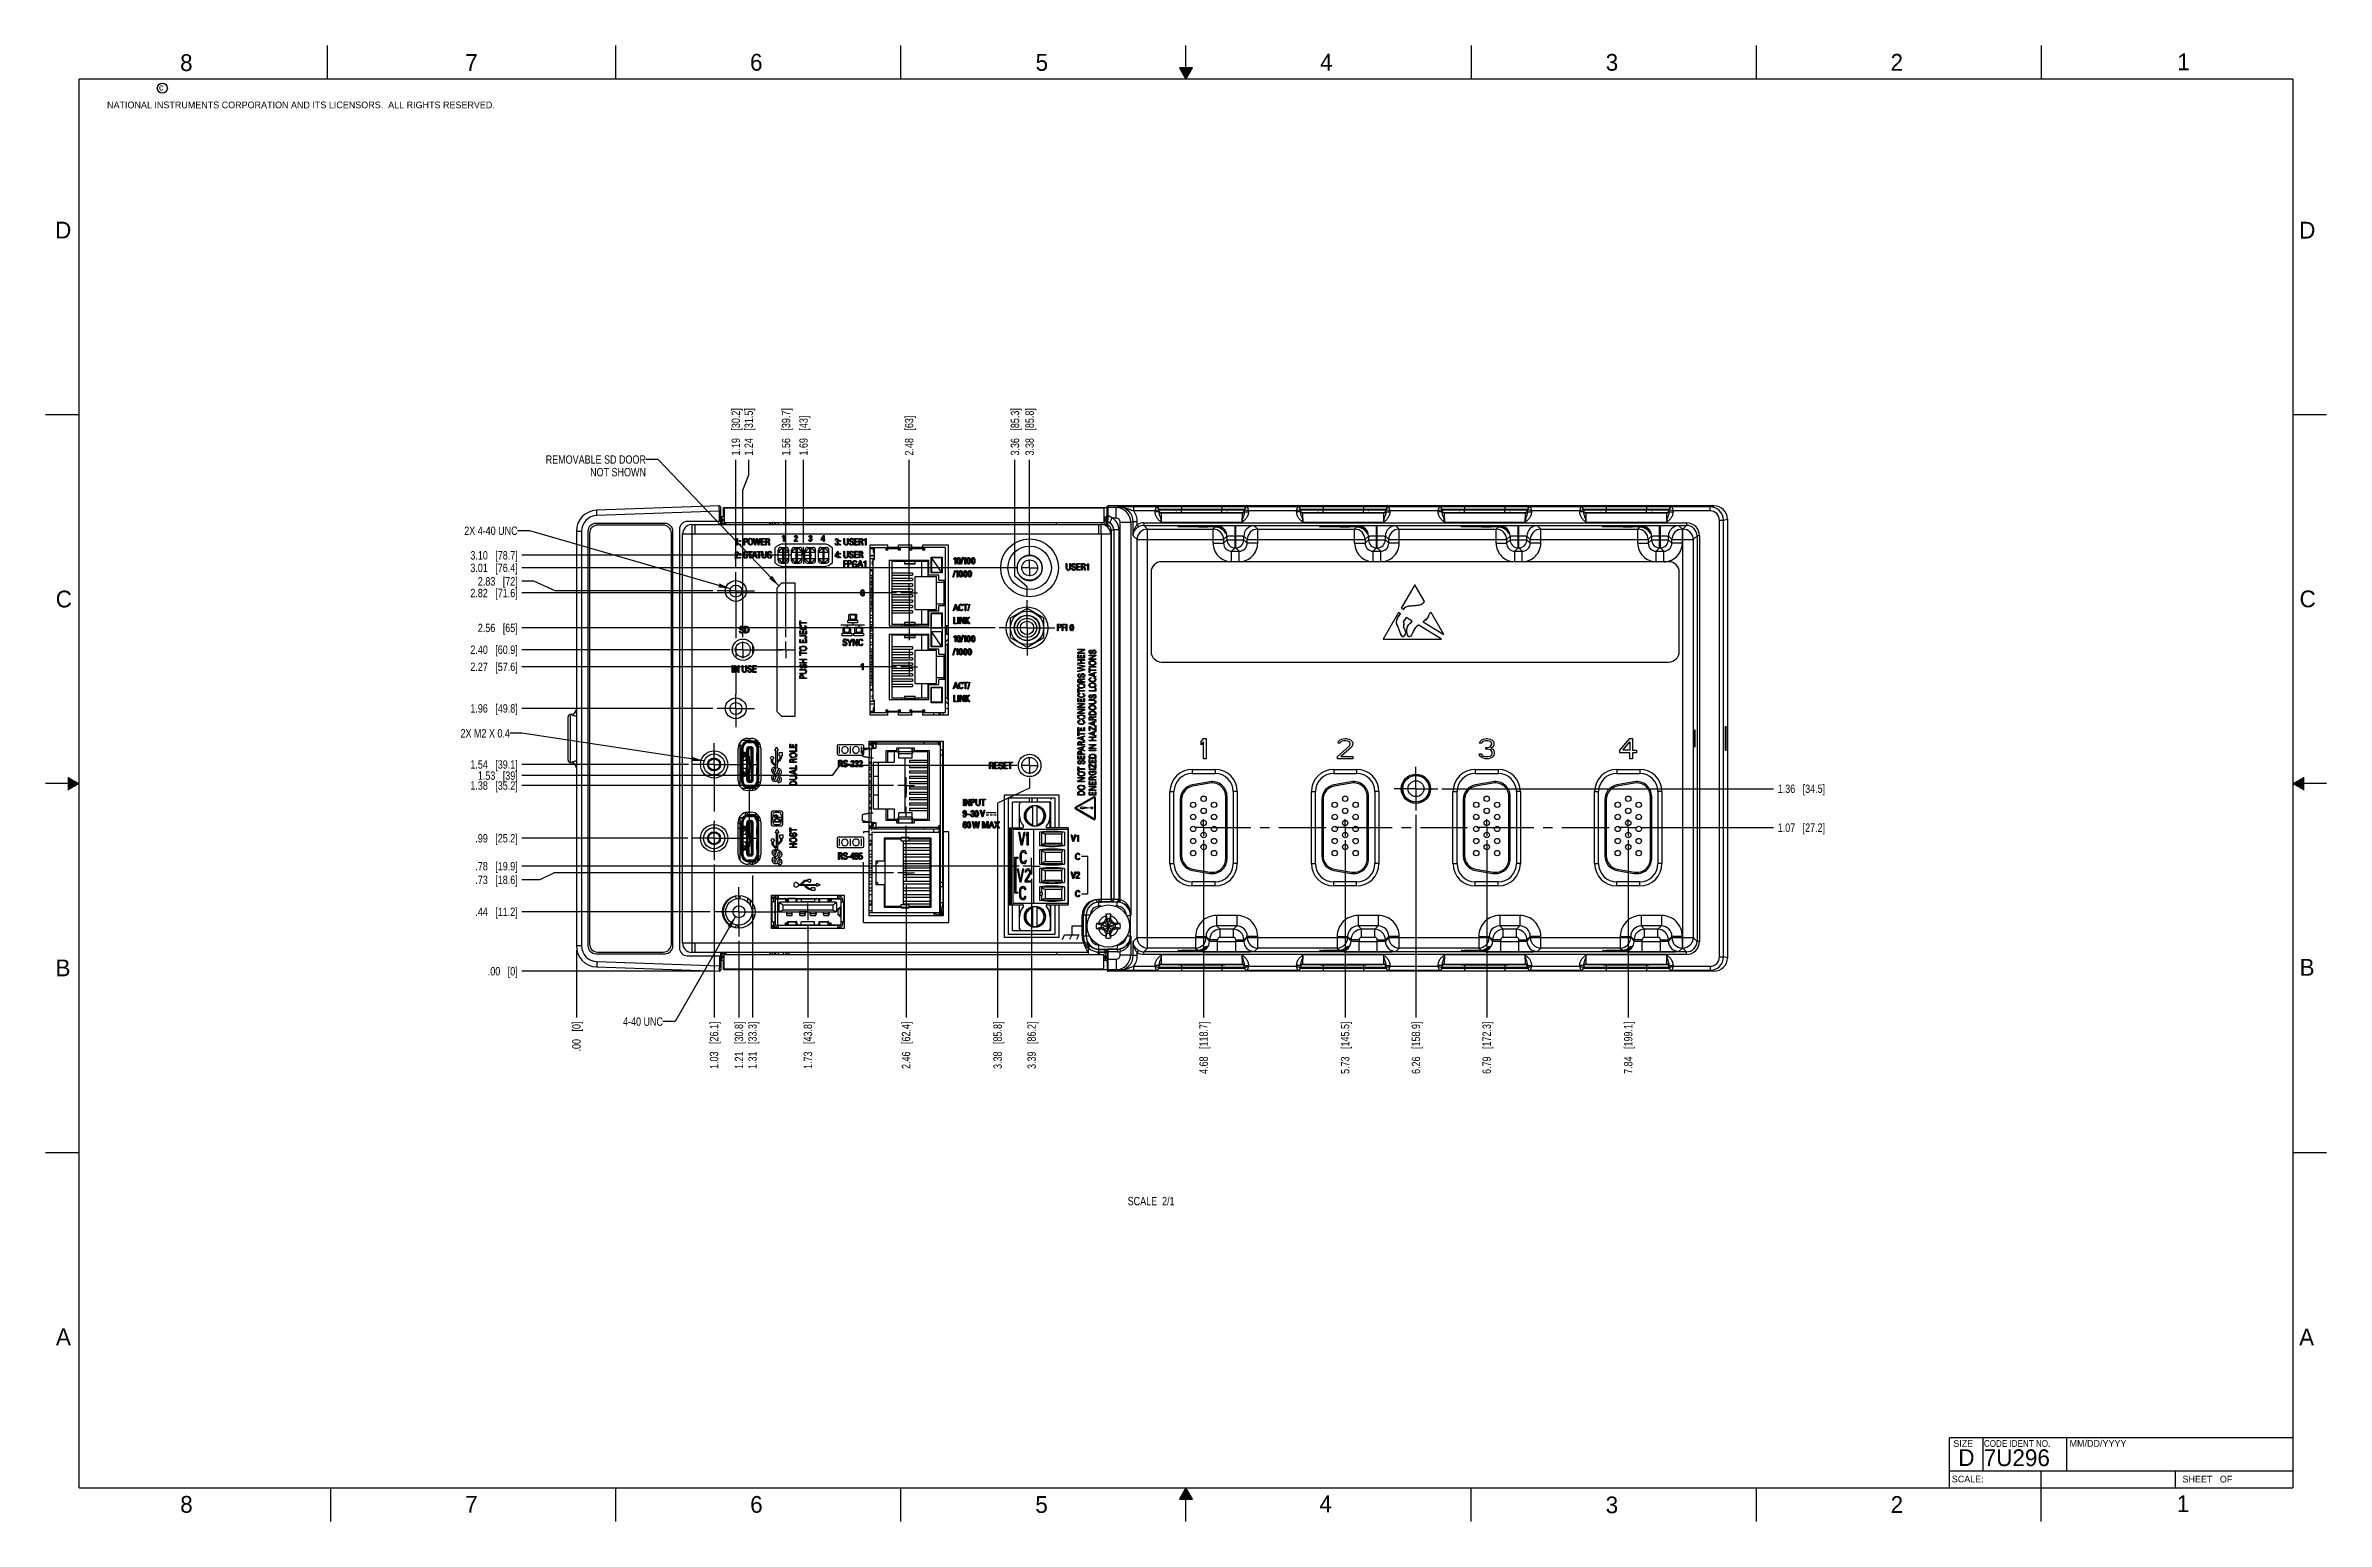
# Model space of a CAD drawing. Header units: inches. Extents: x 0 to 34, y 0 to 22.
import ezdxf

# ---------------------------------------------------------------- set-up
doc = ezdxf.new("R2010")
doc.units = ezdxf.units.IN
doc.header["$LTSCALE"] = 1.87
doc.header["$MEASUREMENT"] = 0
doc.linetypes.add('CENTER', pattern=[0.6, 0.375, -0.075, 0.075, -0.075])
doc.layers.get('0').update_dxf_attribs({"linetype": 'CONTINUOUS'})
for name, color, linetype in [('02___PRT_ALL_AXES', 7, 'CONTINUOUS'), ('03___PRT_ALL_CURVES', 7, 'CONTINUOUS'), ('3_ALL_AXES', 7, 'CONTINUOUS'), ('5_ALL_CURVES', 7, 'CONTINUOUS'), ('ARTWORK', 7, 'CONTINUOUS'), ('DATUMCURVES', 7, 'CONTINUOUS'), ('DEFAULT_1', 7, 'CENTER'), ('DEPRESSIONS', 7, 'CONTINUOUS'), ('DETAIL', 7, 'CONTINUOUS'), ('DIMENSIONS', 7, 'CONTINUOUS'), ('THREAD', 7, 'CONTINUOUS')]:
    doc.layers.add(name, color=color, linetype=linetype)
doc.styles.get("Standard").update_dxf_attribs({"font": 'txt', "width": 0.8})
doc.styles.add('TEXTSTYLE_2', font='txt')
doc.styles.add('TEXTSTYLE_3', font='txt', dxfattribs={"width": 0.9})
doc.dimstyles.new('DIMSTYLE_1', dxfattribs={"dimtxt": 0.125, "dimasz": 0.18, "dimexe": 0.125, "dimexo": 0.0625, "dimgap": 0.03125, "dimtad": 0, "dimtih": 1, "dimtoh": 1, "dimlfac": 0.5, "dimzin": 4, "dimdsep": 46, "dimtxsty": 'STANDARD', "dimblk": '_FILLED', "dimblk1": '_FILLED', "dimblk2": '_FILLED', "dimcen": 0.09, "dimadec": 0, "dimazin": 0, "dimtp": 0.001, "dimtm": 0.001, "dimtfac": 1, "dimtofl": 0, "dimtmove": 0, "dimatfit": 3, "dimldrblk": '_FILLED', "dimfxl": 1, "dimtolj": 1, "dimtzin": 4, "dimarcsym": 0})
doc.dimstyles.new('DIMSTYLE_2', dxfattribs={"dimtxt": 0.125, "dimasz": 0.18, "dimexe": 0.125, "dimexo": 0.0625, "dimgap": 0.03125, "dimtad": 0, "dimtih": 1, "dimtoh": 1, "dimlfac": 0.5, "dimzin": 4, "dimdsep": 46, "dimtxsty": 'STANDARD', "dimblk": '_FILLED', "dimblk1": '_FILLED', "dimblk2": '_FILLED', "dimcen": 0.09, "dimadec": 0, "dimazin": 0, "dimtfac": 1, "dimtofl": 0, "dimtmove": 0, "dimatfit": 3, "dimldrblk": '_FILLED', "dimfxl": 1, "dimtolj": 1, "dimtzin": 4, "dimarcsym": 0})
doc.dimstyles.new('DIMSTYLE_3', dxfattribs={"dimtxt": 0.125, "dimasz": 0.18, "dimexe": 0.125, "dimexo": 0.0625, "dimgap": 0.03125, "dimtad": 0, "dimtih": 1, "dimtoh": 1, "dimlfac": 0.5, "dimzin": 4, "dimdsep": 46, "dimtxsty": 'STANDARD', "dimblk": '_FILLED', "dimblk1": '_FILLED', "dimblk2": '_FILLED', "dimcen": 0.09, "dimadec": 0, "dimazin": 0, "dimtp": 0.01, "dimtm": 0.01, "dimtfac": 1, "dimtofl": 0, "dimtmove": 0, "dimatfit": 3, "dimldrblk": '_FILLED', "dimfxl": 1, "dimtolj": 1, "dimtzin": 4, "dimarcsym": 0})
doc.dimstyles.get("Standard").update_dxf_attribs({"dimtxt": 0.125, "dimasz": 0.18, "dimexe": 0.125, "dimexo": 0.0625, "dimgap": 0.09, "dimtad": 0, "dimtih": 1, "dimtoh": 1, "dimdec": 3, "dimzin": 4, "dimdsep": 46, "dimtxsty": 'STANDARD', "dimblk": '_FILLED', "dimblk1": '_FILLED', "dimblk2": '_FILLED', "dimcen": 0.09, "dimadec": 0, "dimazin": 0, "dimtol": 1, "dimtp": 0.01, "dimtm": 0.01, "dimtfac": 1, "dimtdec": 3, "dimtofl": 0, "dimtmove": 0, "dimatfit": 3, "dimldrblk": '_FILLED', "dimfxl": 1, "dimtolj": 1, "dimtzin": 4, "dimarcsym": 0})

msp = doc.modelspace()

# ---------------------------------------------------------------- texts
at = {"color": 2, "linetype": 'CONTINUOUS', "attachment_point": 1, "line_spacing_factor": 0.9}
for s, insert, char_height, width, style in [('8', (2.005, 21.871), 0.25, 0.25, 'TEXTSTYLE_2'), ('7', (6.256, 21.874), 0.25, 0.25, 'TEXTSTYLE_2'), ('6', (10.501, 21.877), 0.25, 0.25, 'TEXTSTYLE_2'), ('5', (14.758, 21.875), 0.25, 0.25, 'TEXTSTYLE_2'), ('4', (18.998, 21.878), 0.25, 0.25, 'TEXTSTYLE_2'), ('3', (23.257, 21.876), 0.25, 0.25, 'TEXTSTYLE_2'), ('2', (27.503, 21.876), 0.25, 0.25, 'TEXTSTYLE_2'), ('1', (31.778, 21.883), 0.25, 0.25, 'TEXTSTYLE_2'), ('NATIONAL INSTRUMENTS CORPORATION AND ITS LICENSORS.  ALL RIGHTS RESERVED.', (0.916, 21.166), 0.1, 7.3, 'TEXTSTYLE_2'), ('c', (1.69, 21.43), 0.1, 0.1, 'TEXTSTYLE_2'), ('D', (0.142, 19.375), 0.25, 0.25, 'TEXTSTYLE_2'), ('D', (33.595, 19.374), 0.25, 0.25, 'TEXTSTYLE_2'), ('C', (0.151, 13.875), 0.25, 0.25, 'TEXTSTYLE_2'), ('C', (33.6, 13.877), 0.25, 0.25, 'TEXTSTYLE_2'), ('B', (0.148, 8.376), 0.25, 0.25, 'TEXTSTYLE_2'), ('B', (33.601, 8.385), 0.25, 0.25, 'TEXTSTYLE_2'), ('A', (0.154, 2.876), 0.25, 0.25, 'TEXTSTYLE_2'), ('A', (33.594, 2.873), 0.25, 0.25, 'TEXTSTYLE_2'), ('SIZE', (28.438, 1.212), 0.1, 0.4, 'TEXTSTYLE_2'), ('CODE IDENT NO.', (28.895, 1.211), 0.1, 1.26, 'TEXTSTYLE_3'), ('MM/DD/YYYY', (30.172, 1.212), 0.1, 1, 'TEXTSTYLE_2'), ('SCALE:', (28.416, 0.681), 0.1, 0.6, 'TEXTSTYLE_2'), ('SHEET   OF', (31.855, 0.68), 0.1, 1, 'TEXTSTYLE_2'), ('8', (2.007, 0.379), 0.25, 0.25, 'TEXTSTYLE_2'), ('7', (6.255, 0.379), 0.25, 0.25, 'TEXTSTYLE_2'), ('6', (10.503, 0.378), 0.25, 0.25, 'TEXTSTYLE_2'), ('5', (14.754, 0.376), 0.25, 0.25, 'TEXTSTYLE_2'), ('4', (18.988, 0.387), 0.25, 0.25, 'TEXTSTYLE_2'), ('3', (23.256, 0.371), 0.25, 0.25, 'TEXTSTYLE_2'), ('2', (27.504, 0.376), 0.25, 0.25, 'TEXTSTYLE_2'), ('1', (31.771, 0.389), 0.25, 0.25, 'TEXTSTYLE_2')]:
    msp.add_mtext(s, dxfattribs=dict(at, insert=insert, char_height=char_height, width=width, style=style))
at = {"color": 7, "linetype": 'CONTINUOUS', "char_height": 0.25, "attachment_point": 1, "line_spacing_factor": 0.9, "style": 'TEXTSTYLE_2'}
for s, insert, width in [('D  ', (28.513, 1.076), 0.75), ('7U296', (28.893, 1.074), 1.25)]:
    msp.add_mtext(s, dxfattribs=dict(at, insert=insert, width=width))
at = {"layer": 'DETAIL', "color": 2, "linetype": 'CONTINUOUS', "char_height": 0.125, "line_spacing_factor": 0.9}
for s, insert, width, attachment_point in [('REMOVABLE SD DOOR\\PNOT SHOWN', (8.949, 15.892), 1.7, 3), ('2X 4-40 UNC', (7.036, 14.83), 1.1, 3), ('2X M2 X 0.4', (6.921, 11.81), 1.1, 3), ('4-40 UNC', (9.203, 7.513), 0.8, 3), ('SCALE  2/1', (16.48, 4.837), 1, 2)]:
    msp.add_mtext(s, dxfattribs=dict(at, insert=insert, width=width, attachment_point=attachment_point))

# ---------------------------------------------------------------- blocks, each defined once
blk = doc.blocks.new('*D0')
at = {"layer": 'DIMENSIONS', "color": 2, "linetype": 'CONTINUOUS'}
blk.add_line((9.965, 9.793), (9.965, 7.513), dxfattribs=at)
at = {"layer": 'DIMENSIONS', "color": 2, "linetype": 'CONTINUOUS', "insert": (9.902, 7.451), "char_height": 0.125, "width": 1.125, "attachment_point": 3, "rotation": 90, "line_spacing_factor": 0.9}
blk.add_mtext('1.03{\\Ftxt.shx;\\W1.000000;\\H0.125000; }[26.1]', dxfattribs=at)
blk = doc.blocks.new('_FILLED')
at = {"color": 0, "linetype": 'BYBLOCK'}
blk.add_solid([(0, 0), (-1, 0.17), (-1, -0.17)], dxfattribs=at)
blk = doc.blocks.new('*D1')
at = {"layer": 'DIMENSIONS', "color": 2, "linetype": 'CONTINUOUS'}
blk.add_line((7.912, 8.517), (7.912, 7.513), dxfattribs=at)
at = {"layer": 'DIMENSIONS', "color": 2, "linetype": 'CONTINUOUS', "insert": (7.85, 7.451), "char_height": 0.125, "width": 0.725, "attachment_point": 3, "rotation": 90, "line_spacing_factor": 0.9}
blk.add_mtext('.00{\\Ftxt.shx;\\W1.000000;\\H0.125000; }[0]', dxfattribs=at)
blk = doc.blocks.new('*D2')
at = {"layer": 'DIMENSIONS', "color": 2, "linetype": 'CONTINUOUS'}
blk.add_line((10.335, 8.656), (10.335, 7.513), dxfattribs=at)
at = {"layer": 'DIMENSIONS', "color": 2, "linetype": 'CONTINUOUS', "insert": (10.273, 7.451), "char_height": 0.125, "width": 1.125, "attachment_point": 3, "rotation": 90, "line_spacing_factor": 0.9}
blk.add_mtext('1.21{\\Ftxt.shx;\\W1.000000;\\H0.125000; }[30.8]', dxfattribs=at)
blk = doc.blocks.new('*D3')
at = {"layer": 'DIMENSIONS', "color": 2, "linetype": 'CONTINUOUS'}
blk.add_line((10.538, 9.629), (10.538, 7.513), dxfattribs=at)
at = {"layer": 'DIMENSIONS', "color": 2, "linetype": 'CONTINUOUS', "insert": (10.475, 7.451), "char_height": 0.125, "width": 1.125, "attachment_point": 3, "rotation": 90, "line_spacing_factor": 0.9}
blk.add_mtext('1.31{\\Ftxt.shx;\\W1.000000;\\H0.125000; }[33.3]', dxfattribs=at)
blk = doc.blocks.new('*D4')
at = {"layer": 'DIMENSIONS', "color": 2, "linetype": 'CONTINUOUS'}
blk.add_line((11.364, 8.899), (11.364, 7.513), dxfattribs=at)
at = {"layer": 'DIMENSIONS', "color": 2, "linetype": 'CONTINUOUS', "insert": (11.301, 7.451), "char_height": 0.125, "width": 1.125, "attachment_point": 3, "rotation": 90, "line_spacing_factor": 0.9}
blk.add_mtext('1.73{\\Ftxt.shx;\\W1.000000;\\H0.125000; }[43.8]', dxfattribs=at)
blk = doc.blocks.new('*D5')
at = {"layer": 'DIMENSIONS', "color": 2, "linetype": 'CONTINUOUS'}
blk.add_line((12.827, 9.482), (12.827, 7.513), dxfattribs=at)
at = {"layer": 'DIMENSIONS', "color": 2, "linetype": 'CONTINUOUS', "insert": (12.764, 7.451), "char_height": 0.125, "width": 1.125, "attachment_point": 3, "rotation": 90, "line_spacing_factor": 0.9}
blk.add_mtext('2.46{\\Ftxt.shx;\\W1.000000;\\H0.125000; }[62.4]', dxfattribs=at)
blk = doc.blocks.new('*D6')
at = {"layer": 'DIMENSIONS', "color": 2, "linetype": 'CONTINUOUS'}
blk.add_line((14.699, 9.58), (14.699, 7.513), dxfattribs=at)
at = {"layer": 'DIMENSIONS', "color": 2, "linetype": 'CONTINUOUS', "insert": (14.636, 7.451), "char_height": 0.125, "width": 1.125, "attachment_point": 3, "rotation": 90, "line_spacing_factor": 0.9}
blk.add_mtext('3.39{\\Ftxt.shx;\\W1.000000;\\H0.125000; }[86.2]', dxfattribs=at)
blk = doc.blocks.new('*D7')
at = {"layer": 'DIMENSIONS', "color": 2, "linetype": 'CONTINUOUS'}
for p, q in [((14.669, 10.929), (14.191, 10.707)), ((14.669, 11.082), (14.669, 10.929)), ((14.191, 10.707), (14.191, 7.513))]:
    blk.add_line(p, q, dxfattribs=at)
at = {"layer": 'DIMENSIONS', "color": 2, "linetype": 'CONTINUOUS', "insert": (14.129, 7.451), "char_height": 0.125, "width": 1.125, "attachment_point": 3, "rotation": 90, "line_spacing_factor": 0.9}
blk.add_mtext('3.38{\\Ftxt.shx;\\W1.000000;\\H0.125000; }[85.8]', dxfattribs=at)
blk = doc.blocks.new('*D8')
at = {"layer": 'DIMENSIONS', "color": 2, "linetype": 'CONTINUOUS'}
blk.add_line((9.905, 9.087), (7.101, 9.087), dxfattribs=at)
at = {"layer": 'DIMENSIONS', "color": 2, "linetype": 'CONTINUOUS', "insert": (7.038, 9.149), "char_height": 0.125, "width": 1.025, "attachment_point": 3, "line_spacing_factor": 0.9}
blk.add_mtext('.44{\\Ftxt.shx;\\W1.000000;\\H0.125000; }[11.2]', dxfattribs=at)
blk = doc.blocks.new('*D9')
at = {"layer": 'DIMENSIONS', "color": 2, "linetype": 'CONTINUOUS'}
blk.add_line((9.981, 8.201), (7.101, 8.201), dxfattribs=at)
at = {"layer": 'DIMENSIONS', "color": 2, "linetype": 'CONTINUOUS', "insert": (7.038, 8.264), "char_height": 0.125, "width": 0.725, "attachment_point": 3, "line_spacing_factor": 0.9}
blk.add_mtext('.00{\\Ftxt.shx;\\W1.000000;\\H0.125000; }[0]', dxfattribs=at)
blk = doc.blocks.new('*D10')
at = {"layer": 'DIMENSIONS', "color": 2, "linetype": 'CONTINUOUS'}
blk.add_line((14.511, 9.768), (7.101, 9.768), dxfattribs=at)
at = {"layer": 'DIMENSIONS', "color": 2, "linetype": 'CONTINUOUS', "insert": (7.038, 9.83), "char_height": 0.125, "width": 1.025, "attachment_point": 3, "line_spacing_factor": 0.9}
blk.add_mtext('.78{\\Ftxt.shx;\\W1.000000;\\H0.125000; }[19.9]', dxfattribs=at)
blk = doc.blocks.new('*D11')
at = {"layer": 'DIMENSIONS', "color": 2, "linetype": 'CONTINUOUS'}
blk.add_line((9.574, 10.184), (7.101, 10.184), dxfattribs=at)
at = {"layer": 'DIMENSIONS', "color": 2, "linetype": 'CONTINUOUS', "insert": (7.038, 10.246), "char_height": 0.125, "width": 1.025, "attachment_point": 3, "line_spacing_factor": 0.9}
blk.add_mtext('.99{\\Ftxt.shx;\\W1.000000;\\H0.125000; }[25.2]', dxfattribs=at)
blk = doc.blocks.new('*D12')
at = {"layer": 'DIMENSIONS', "color": 2, "linetype": 'CONTINUOUS'}
blk.add_line((9.584, 11.284), (7.101, 11.284), dxfattribs=at)
at = {"layer": 'DIMENSIONS', "color": 2, "linetype": 'CONTINUOUS', "insert": (7.038, 11.346), "char_height": 0.125, "width": 1.125, "attachment_point": 3, "line_spacing_factor": 0.9}
blk.add_mtext('1.54{\\Ftxt.shx;\\W1.000000;\\H0.125000; }[39.1]', dxfattribs=at)
blk = doc.blocks.new('*D13')
at = {"layer": 'DIMENSIONS', "color": 2, "linetype": 'CONTINUOUS'}
for p, q in [((11.836, 11.27), (11.724, 11.118)), ((14.481, 11.27), (11.836, 11.27)), ((11.724, 11.118), (7.101, 11.118))]:
    blk.add_line(p, q, dxfattribs=at)
at = {"layer": 'DIMENSIONS', "color": 2, "linetype": 'CONTINUOUS', "insert": (7.038, 11.18), "char_height": 0.125, "width": 0.925, "attachment_point": 3, "line_spacing_factor": 0.9}
blk.add_mtext('1.53{\\Ftxt.shx;\\W1.000000;\\H0.125000; }[39]', dxfattribs=at)
blk = doc.blocks.new('*D14')
at = {"layer": 'DIMENSIONS', "color": 2, "linetype": 'CONTINUOUS'}
blk.add_line((12.639, 10.97), (7.101, 10.97), dxfattribs=at)
at = {"layer": 'DIMENSIONS', "color": 2, "linetype": 'CONTINUOUS', "insert": (7.038, 11.032), "char_height": 0.125, "width": 1.125, "attachment_point": 3, "line_spacing_factor": 0.9}
blk.add_mtext('1.38{\\Ftxt.shx;\\W1.000000;\\H0.125000; }[35.2]', dxfattribs=at)
blk = doc.blocks.new('*D15')
at = {"layer": 'DIMENSIONS', "color": 2, "linetype": 'CONTINUOUS'}
blk.add_line((9.946, 12.12), (7.101, 12.12), dxfattribs=at)
at = {"layer": 'DIMENSIONS', "color": 2, "linetype": 'CONTINUOUS', "insert": (7.038, 12.182), "char_height": 0.125, "width": 1.125, "attachment_point": 3, "line_spacing_factor": 0.9}
blk.add_mtext('1.96{\\Ftxt.shx;\\W1.000000;\\H0.125000; }[49.8]', dxfattribs=at)
blk = doc.blocks.new('*D16')
at = {"layer": 'DIMENSIONS', "color": 2, "linetype": 'CONTINUOUS'}
blk.add_line((10.207, 12.994), (7.101, 12.994), dxfattribs=at)
at = {"layer": 'DIMENSIONS', "color": 2, "linetype": 'CONTINUOUS', "insert": (7.038, 13.057), "char_height": 0.125, "width": 1.125, "attachment_point": 3, "line_spacing_factor": 0.9}
blk.add_mtext('2.40{\\Ftxt.shx;\\W1.000000;\\H0.125000; }[60.9]', dxfattribs=at)
blk = doc.blocks.new('*D17')
at = {"layer": 'DIMENSIONS', "color": 2, "linetype": 'CONTINUOUS'}
blk.add_line((11.111, 14.402), (7.101, 14.402), dxfattribs=at)
at = {"layer": 'DIMENSIONS', "color": 2, "linetype": 'CONTINUOUS', "insert": (7.038, 14.464), "char_height": 0.125, "width": 1.125, "attachment_point": 3, "line_spacing_factor": 0.9}
blk.add_mtext('3.10{\\Ftxt.shx;\\W1.000000;\\H0.125000; }[78.7]', dxfattribs=at)
blk = doc.blocks.new('*D18')
at = {"layer": 'DIMENSIONS', "color": 2, "linetype": 'CONTINUOUS'}
for p, q in [((7.277, 14.014), (7.101, 14.014)), ((7.596, 13.87), (7.277, 14.014)), ((9.946, 13.87), (7.596, 13.87))]:
    blk.add_line(p, q, dxfattribs=at)
at = {"layer": 'DIMENSIONS', "color": 2, "linetype": 'CONTINUOUS', "insert": (7.038, 14.076), "char_height": 0.125, "width": 0.925, "attachment_point": 3, "line_spacing_factor": 0.9}
blk.add_mtext('2.83{\\Ftxt.shx;\\W1.000000;\\H0.125000; }[72]', dxfattribs=at)
blk = doc.blocks.new('*D19')
at = {"layer": 'DIMENSIONS', "color": 2, "linetype": 'CONTINUOUS'}
blk.add_line((12.685, 12.74), (7.101, 12.74), dxfattribs=at)
at = {"layer": 'DIMENSIONS', "color": 2, "linetype": 'CONTINUOUS', "insert": (7.038, 12.802), "char_height": 0.125, "width": 1.125, "attachment_point": 3, "line_spacing_factor": 0.9}
blk.add_mtext('2.27{\\Ftxt.shx;\\W1.000000;\\H0.125000; }[57.6]', dxfattribs=at)
blk = doc.blocks.new('*D20')
at = {"layer": 'DIMENSIONS', "color": 2, "linetype": 'CONTINUOUS'}
blk.add_line((12.685, 13.84), (7.101, 13.84), dxfattribs=at)
at = {"layer": 'DIMENSIONS', "color": 2, "linetype": 'CONTINUOUS', "insert": (7.038, 13.902), "char_height": 0.125, "width": 1.125, "attachment_point": 3, "line_spacing_factor": 0.9}
blk.add_mtext('2.82{\\Ftxt.shx;\\W1.000000;\\H0.125000; }[71.6]', dxfattribs=at)
blk = doc.blocks.new('*D21')
at = {"layer": 'DIMENSIONS', "color": 2, "linetype": 'CONTINUOUS'}
blk.add_line((14.481, 14.215), (7.101, 14.215), dxfattribs=at)
at = {"layer": 'DIMENSIONS', "color": 2, "linetype": 'CONTINUOUS', "insert": (7.038, 14.277), "char_height": 0.125, "width": 1.125, "attachment_point": 3, "line_spacing_factor": 0.9}
blk.add_mtext('3.01{\\Ftxt.shx;\\W1.000000;\\H0.125000; }[76.4]', dxfattribs=at)
blk = doc.blocks.new('*D22')
at = {"layer": 'DIMENSIONS', "color": 2, "linetype": 'CONTINUOUS'}
blk.add_line((14.154, 13.32), (7.101, 13.32), dxfattribs=at)
at = {"layer": 'DIMENSIONS', "color": 2, "linetype": 'CONTINUOUS', "insert": (7.038, 13.382), "char_height": 0.125, "width": 0.925, "attachment_point": 3, "line_spacing_factor": 0.9}
blk.add_mtext('2.56{\\Ftxt.shx;\\W1.000000;\\H0.125000; }[65]', dxfattribs=at)
blk = doc.blocks.new('*D23')
at = {"layer": 'DIMENSIONS', "color": 2, "linetype": 'CONTINUOUS'}
for p, q in [((7.366, 9.563), (7.101, 9.563)), ((7.579, 9.67), (7.366, 9.563)), ((12.639, 9.67), (7.579, 9.67))]:
    blk.add_line(p, q, dxfattribs=at)
at = {"layer": 'DIMENSIONS', "color": 2, "linetype": 'CONTINUOUS', "insert": (7.038, 9.626), "char_height": 0.125, "width": 1.025, "attachment_point": 3, "line_spacing_factor": 0.9}
blk.add_mtext('.73{\\Ftxt.shx;\\W1.000000;\\H0.125000; }[18.6]', dxfattribs=at)
blk = doc.blocks.new('*D24')
at = {"layer": 'DIMENSIONS', "color": 2, "linetype": 'CONTINUOUS'}
blk.add_line((10.289, 14.212), (10.289, 15.826), dxfattribs=at)
at = {"layer": 'DIMENSIONS', "color": 2, "linetype": 'CONTINUOUS', "insert": (10.226, 15.889), "char_height": 0.125, "width": 1.125, "attachment_point": 1, "rotation": 90, "line_spacing_factor": 0.9}
blk.add_mtext('1.19{\\Ftxt.shx;\\W1.000000;\\H0.125000; }[30.2]', dxfattribs=at)
blk = doc.blocks.new('*D25')
at = {"layer": 'DIMENSIONS', "color": 2, "linetype": 'CONTINUOUS'}
blk.add_line((11.037, 13.181), (11.037, 15.826), dxfattribs=at)
at = {"layer": 'DIMENSIONS', "color": 2, "linetype": 'CONTINUOUS', "insert": (10.975, 15.889), "char_height": 0.125, "width": 1.125, "attachment_point": 1, "rotation": 90, "line_spacing_factor": 0.9}
blk.add_mtext('1.56{\\Ftxt.shx;\\W1.000000;\\H0.125000; }[39.7]', dxfattribs=at)
blk = doc.blocks.new('*D26')
at = {"layer": 'DIMENSIONS', "color": 2, "linetype": 'CONTINUOUS'}
blk.add_line((11.299, 14.589), (11.299, 15.826), dxfattribs=at)
at = {"layer": 'DIMENSIONS', "color": 2, "linetype": 'CONTINUOUS', "insert": (11.236, 15.889), "char_height": 0.125, "width": 0.925, "attachment_point": 1, "rotation": 90, "line_spacing_factor": 0.9}
blk.add_mtext('1.69{\\Ftxt.shx;\\W1.000000;\\H0.125000; }[43]', dxfattribs=at)
blk = doc.blocks.new('*D27')
at = {"layer": 'DIMENSIONS', "color": 2, "linetype": 'CONTINUOUS'}
blk.add_line((12.873, 14.027), (12.873, 15.826), dxfattribs=at)
at = {"layer": 'DIMENSIONS', "color": 2, "linetype": 'CONTINUOUS', "insert": (12.81, 15.889), "char_height": 0.125, "width": 0.925, "attachment_point": 1, "rotation": 90, "line_spacing_factor": 0.9}
blk.add_mtext('2.48{\\Ftxt.shx;\\W1.000000;\\H0.125000; }[63]', dxfattribs=at)
blk = doc.blocks.new('*D28')
at = {"layer": 'DIMENSIONS', "color": 2, "linetype": 'CONTINUOUS'}
blk.add_line((14.669, 14.402), (14.669, 15.826), dxfattribs=at)
at = {"layer": 'DIMENSIONS', "color": 2, "linetype": 'CONTINUOUS', "insert": (14.606, 15.889), "char_height": 0.125, "width": 1.125, "attachment_point": 1, "rotation": 90, "line_spacing_factor": 0.9}
blk.add_mtext('3.38{\\Ftxt.shx;\\W1.000000;\\H0.125000; }[85.8]', dxfattribs=at)
blk = doc.blocks.new('*D29')
at = {"layer": 'DIMENSIONS', "color": 2, "linetype": 'CONTINUOUS'}
for p, q in [((14.45, 14.093), (14.45, 15.826)), ((14.63, 13.931), (14.45, 14.093)), ((14.63, 13.796), (14.63, 13.931))]:
    blk.add_line(p, q, dxfattribs=at)
at = {"layer": 'DIMENSIONS', "color": 2, "linetype": 'CONTINUOUS', "insert": (14.388, 15.889), "char_height": 0.125, "width": 1.125, "attachment_point": 1, "rotation": 90, "line_spacing_factor": 0.9}
blk.add_mtext('3.36{\\Ftxt.shx;\\W1.000000;\\H0.125000; }[85.3]', dxfattribs=at)
blk = doc.blocks.new('*D30')
at = {"layer": 'DIMENSIONS', "color": 2, "linetype": 'CONTINUOUS'}
for p, q in [((10.481, 15.601), (10.481, 15.826)), ((10.395, 15.372), (10.481, 15.601)), ((10.395, 13.182), (10.395, 15.372))]:
    blk.add_line(p, q, dxfattribs=at)
at = {"layer": 'DIMENSIONS', "color": 2, "linetype": 'CONTINUOUS', "insert": (10.419, 15.889), "char_height": 0.125, "width": 1.125, "attachment_point": 1, "rotation": 90, "line_spacing_factor": 0.9}
blk.add_mtext('1.24{\\Ftxt.shx;\\W1.000000;\\H0.125000; }[31.5]', dxfattribs=at)
blk = doc.blocks.new('*D31')
at = {"layer": 'DIMENSIONS', "color": 2, "linetype": 'CONTINUOUS'}
blk.add_line((17.263, 10.154), (17.263, 7.513), dxfattribs=at)
at = {"layer": 'DIMENSIONS', "color": 2, "linetype": 'CONTINUOUS', "insert": (17.2, 7.451), "char_height": 0.125, "width": 1.225, "attachment_point": 3, "rotation": 90, "line_spacing_factor": 0.9}
blk.add_mtext('4.68{\\Ftxt.shx;\\W1.000000;\\H0.125000; }[118.7]', dxfattribs=at)
blk = doc.blocks.new('*D32')
at = {"layer": 'DIMENSIONS', "color": 2, "linetype": 'CONTINUOUS'}
blk.add_line((19.373, 10.154), (19.373, 7.513), dxfattribs=at)
at = {"layer": 'DIMENSIONS', "color": 2, "linetype": 'CONTINUOUS', "insert": (19.31, 7.451), "char_height": 0.125, "width": 1.225, "attachment_point": 3, "rotation": 90, "line_spacing_factor": 0.9}
blk.add_mtext('5.73{\\Ftxt.shx;\\W1.000000;\\H0.125000; }[145.5]', dxfattribs=at)
blk = doc.blocks.new('*D33')
at = {"layer": 'DIMENSIONS', "color": 2, "linetype": 'CONTINUOUS'}
blk.add_line((21.483, 10.154), (21.483, 7.513), dxfattribs=at)
at = {"layer": 'DIMENSIONS', "color": 2, "linetype": 'CONTINUOUS', "insert": (21.42, 7.451), "char_height": 0.125, "width": 1.225, "attachment_point": 3, "rotation": 90, "line_spacing_factor": 0.9}
blk.add_mtext('6.79{\\Ftxt.shx;\\W1.000000;\\H0.125000; }[172.3]', dxfattribs=at)
blk = doc.blocks.new('*D34')
at = {"layer": 'DIMENSIONS', "color": 2, "linetype": 'CONTINUOUS'}
blk.add_line((23.593, 10.154), (23.593, 7.513), dxfattribs=at)
at = {"layer": 'DIMENSIONS', "color": 2, "linetype": 'CONTINUOUS', "insert": (23.53, 7.451), "char_height": 0.125, "width": 1.225, "attachment_point": 3, "rotation": 90, "line_spacing_factor": 0.9}
blk.add_mtext('7.84{\\Ftxt.shx;\\W1.000000;\\H0.125000; }[199.1]', dxfattribs=at)
blk = doc.blocks.new('*D35')
at = {"layer": 'DIMENSIONS', "color": 2, "linetype": 'CONTINUOUS'}
blk.add_line((23.78, 10.342), (25.758, 10.342), dxfattribs=at)
at = {"layer": 'DIMENSIONS', "color": 2, "linetype": 'CONTINUOUS', "insert": (25.821, 10.404), "char_height": 0.125, "width": 1.125, "attachment_point": 1, "line_spacing_factor": 0.9}
blk.add_mtext('1.07{\\Ftxt.shx;\\W1.000000;\\H0.125000; }[27.2]', dxfattribs=at)
blk = doc.blocks.new('*D36')
at = {"layer": 'DIMENSIONS', "color": 2, "linetype": 'CONTINUOUS'}
blk.add_line((20.428, 10.534), (20.428, 7.513), dxfattribs=at)
at = {"layer": 'DIMENSIONS', "color": 2, "linetype": 'CONTINUOUS', "insert": (20.365, 7.451), "char_height": 0.125, "width": 1.225, "attachment_point": 3, "rotation": 90, "line_spacing_factor": 0.9}
blk.add_mtext('6.26{\\Ftxt.shx;\\W1.000000;\\H0.125000; }[158.9]', dxfattribs=at)
blk = doc.blocks.new('*D37')
at = {"layer": 'DIMENSIONS', "color": 2, "linetype": 'CONTINUOUS'}
blk.add_line((20.815, 10.922), (25.758, 10.922), dxfattribs=at)
at = {"layer": 'DIMENSIONS', "color": 2, "linetype": 'CONTINUOUS', "insert": (25.821, 10.984), "char_height": 0.125, "width": 1.125, "attachment_point": 1, "line_spacing_factor": 0.9}
blk.add_mtext('1.36{\\Ftxt.shx;\\W1.000000;\\H0.125000; }[34.5]', dxfattribs=at)

# ---------------------------------------------------------------- dimensions: what is measured, and where the dimension line sits
at = {"layer": 'DIMENSIONS', "color": 2, "linetype": 'CONTINUOUS'}
for feature_location, offset, dtype, origin, dimstyle, picture, middle in [((10.289, 14.212), (0, 1.614), 1, (7.912, 14.15), 'DIMSTYLE_3', '*D24', (10.289, 16.451)), ((11.037, 13.181), (0, 2.645), 1, (7.912, 13.119), 'DIMSTYLE_3', '*D25', (11.037, 16.451)), ((14.669, 14.402), (0, 1.424), 1, (7.912, 14.34), 'DIMSTYLE_3', '*D28', (14.669, 16.451)), ((14.63, 13.796), (-0.18, 2.03), 0, (7.912, 13.733), 'DIMSTYLE_3', '*D29', (14.45, 16.451)), ((10.395, 13.182), (0.086, 2.644), 0, (7.912, 13.119), 'DIMSTYLE_3', '*D30', (10.481, 16.451)), ((11.299, 14.589), (0, 1.237), 1, (7.912, 14.527), 'DIMSTYLE_3', '*D26', (11.299, 16.351)), ((12.873, 14.027), (0, 1.799), 1, (7.912, 13.965), 'DIMSTYLE_3', '*D27', (12.873, 16.351)), ((11.111, 14.402), (-4.01, 0), 0, (11.174, 8.201), 'DIMSTYLE_3', '*D17', (6.476, 14.402)), ((14.481, 14.215), (-7.38, 0), 0, (14.544, 8.201), 'DIMSTYLE_3', '*D21', (6.476, 14.215)), ((9.946, 13.87), (-2.845, 0.144), 0, (10.009, 8.201), 'DIMSTYLE_3', '*D18', (6.576, 14.014)), ((12.685, 13.84), (-5.584, 0), 0, (12.748, 8.201), 'DIMSTYLE_3', '*D20', (6.476, 13.84)), ((14.154, 13.32), (-7.053, 0), 0, (14.216, 8.201), 'DIMSTYLE_3', '*D22', (6.576, 13.32)), ((10.207, 12.994), (-3.106, 0), 0, (10.27, 8.201), 'DIMSTYLE_3', '*D16', (6.476, 12.994)), ((12.685, 12.74), (-5.584, 0), 0, (12.748, 8.201), 'DIMSTYLE_3', '*D19', (6.476, 12.74)), ((9.946, 12.12), (-2.845, 0), 0, (10.009, 8.201), 'DIMSTYLE_3', '*D15', (6.476, 12.12)), ((9.584, 11.284), (-2.483, 0), 0, (9.647, 8.201), 'DIMSTYLE_3', '*D12', (6.476, 11.284)), ((14.481, 11.27), (-7.38, -0.152), 0, (14.544, 8.201), 'DIMSTYLE_3', '*D13', (6.576, 11.118)), ((12.639, 10.97), (-5.538, 0), 0, (12.702, 8.201), 'DIMSTYLE_3', '*D14', (6.476, 10.97)), ((14.669, 11.082), (-0.478, -3.569), 0, (7.912, 11.144), 'DIMSTYLE_1', '*D7', (14.191, 6.888)), ((20.815, 10.922), (4.943, 0), 0, (20.753, 8.201), 'DIMSTYLE_3', '*D37', (26.383, 10.922)), ((20.428, 10.534), (0, -3.021), 1, (7.912, 10.597), 'DIMSTYLE_3', '*D36', (20.428, 6.838)), ((9.574, 10.184), (-2.473, 0), 0, (9.636, 8.201), 'DIMSTYLE_3', '*D11', (6.526, 10.184)), ((17.263, 10.154), (0, -2.641), 1, (7.912, 10.217), 'DIMSTYLE_3', '*D31', (17.263, 6.838)), ((19.373, 10.154), (0, -2.641), 1, (7.912, 10.217), 'DIMSTYLE_3', '*D32', (19.373, 6.838)), ((21.483, 10.154), (0, -2.641), 1, (7.912, 10.217), 'DIMSTYLE_3', '*D33', (21.483, 6.838)), ((23.593, 10.154), (0, -2.641), 1, (7.912, 10.217), 'DIMSTYLE_3', '*D34', (23.593, 6.838)), ((23.78, 10.342), (1.978, 0), 0, (23.718, 8.201), 'DIMSTYLE_3', '*D35', (26.383, 10.342)), ((14.511, 9.768), (-7.41, 0), 0, (14.574, 8.201), 'DIMSTYLE_3', '*D10', (6.526, 9.768)), ((12.639, 9.67), (-5.538, -0.106), 0, (12.702, 8.201), 'DIMSTYLE_3', '*D23', (6.526, 9.563)), ((9.965, 9.793), (0, -2.28), 1, (7.912, 8.58), 'DIMSTYLE_1', '*D0', (9.965, 6.888)), ((10.538, 9.629), (0, -2.116), 1, (7.912, 9.692), 'DIMSTYLE_1', '*D3', (10.538, 6.888)), ((14.699, 9.58), (0, -2.067), 1, (7.912, 9.642), 'DIMSTYLE_1', '*D6', (14.699, 6.888)), ((12.827, 9.482), (0, -1.969), 1, (7.912, 9.544), 'DIMSTYLE_1', '*D5', (12.827, 6.888)), ((9.905, 9.087), (-2.804, 0), 0, (10.044, 8.201), 'DIMSTYLE_3', '*D8', (6.526, 9.087)), ((11.364, 8.899), (0, -1.386), 1, (7.912, 8.961), 'DIMSTYLE_1', '*D4', (11.364, 6.888)), ((7.912485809, 8.517398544), (0, -1.004288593), 1, (7.912485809, 8.579898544), 'DIMSTYLE_2', '*D1', (7.912485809, 7.088109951)), ((10.335, 8.656), (0, -1.143), 1, (7.912, 8.719), 'DIMSTYLE_1', '*D2', (10.335, 6.888)), ((9.981188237, 8.201321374), (-2.880218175, 0), 0, (10.043688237, 8.201321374), 'DIMSTYLE_3', '*D9', (6.675970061, 8.201321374))]:
    dim = msp.add_ordinate_dim(feature_location=feature_location, offset=offset, dtype=dtype, origin=origin, dimstyle=dimstyle, dxfattribs=at)
    dim.commit()
    dim.dimension.update_dxf_attribs({"geometry": picture, "text_midpoint": middle})

# ---------------------------------------------------------------- linework, layer by layer
at = {"color": 2, "linetype": 'CONTINUOUS'}
for p, q in [((4.2, 21.5), (4.2, 22)), ((8.5, 21.5), (8.5, 22)), ((12.75, 21.5), (12.75, 22)), ((17, 21.5), (17, 22)), ((21.25, 22), (21.25, 21.5)), ((25.5, 22), (25.5, 21.5)), ((29.75, 22), (29.75, 21.5)), ((16.902, 21.67), (17, 21.5)), ((17.098, 21.67), (16.902, 21.67)), ((16.908, 21.66), (17.092, 21.66)), ((16.913, 21.65), (17.087, 21.65)), ((16.919, 21.64), (17.081, 21.64)), ((16.925, 21.63), (17.075, 21.63)), ((16.931, 21.62), (17.069, 21.62)), ((16.937, 21.61), (17.064, 21.61)), ((16.942, 21.6), (17.058, 21.6)), ((16.948, 21.59), (17.052, 21.59)), ((16.954, 21.58), (17.046, 21.58)), ((16.96, 21.57), (17.04, 21.57)), ((16.965, 21.56), (17.035, 21.56)), ((16.971, 21.55), (17.029, 21.55)), ((16.977, 21.54), (17.023, 21.54)), ((16.983, 21.53), (17.017, 21.53)), ((16.988, 21.52), (17.012, 21.52)), ((16.994, 21.51), (17.006, 21.51)), ((17, 21.5), (17.098, 21.67)), ((0, 16.5), (0.5, 16.5)), ((33.5, 16.5), (34, 16.5)), ((0.5, 11), (0, 11)), ((0.33, 11.09), (0.344, 11.09)), ((0.33, 11.08), (0.361, 11.08)), ((0.33, 11.07), (0.379, 11.07)), ((0.33, 11.06), (0.396, 11.06)), ((0.33, 11.05), (0.413, 11.05)), ((0.33, 11.04), (0.431, 11.04)), ((0.33, 11.03), (0.448, 11.03)), ((0.33, 11.02), (0.465, 11.02)), ((0.33, 11.01), (0.483, 11.01)), ((0.33, 10.99), (0.483, 10.99)), ((0.33, 10.98), (0.465, 10.98)), ((0.33, 10.97), (0.448, 10.97)), ((0.33, 10.96), (0.431, 10.96)), ((0.33, 10.95), (0.413, 10.95)), ((0.33, 10.94), (0.396, 10.94)), ((0.33, 10.93), (0.379, 10.93)), ((0.33, 10.92), (0.361, 10.92)), ((0.33, 10.91), (0.344, 10.91)), ((34, 11), (33.5, 11)), ((33.517, 11.01), (33.67, 11.01)), ((33.517, 10.99), (33.67, 10.99)), ((33.535, 11.02), (33.67, 11.02)), ((33.535, 10.98), (33.67, 10.98)), ((33.552, 11.03), (33.67, 11.03)), ((33.552, 10.97), (33.67, 10.97)), ((33.569, 11.04), (33.67, 11.04)), ((33.569, 10.96), (33.67, 10.96)), ((33.587, 11.05), (33.67, 11.05)), ((33.587, 10.95), (33.67, 10.95)), ((33.604, 11.06), (33.67, 11.06)), ((33.604, 10.94), (33.67, 10.94)), ((33.621, 11.07), (33.67, 11.07)), ((33.621, 10.93), (33.67, 10.93)), ((33.639, 11.08), (33.67, 11.08)), ((33.639, 10.92), (33.67, 10.92)), ((33.656, 11.09), (33.67, 11.09)), ((33.656, 10.91), (33.67, 10.91)), ((0, 5.5), (0.5, 5.5)), ((33.5, 5.5), (34, 5.5)), ((4.25, 0), (4.25, 0.5)), ((8.5, 0), (8.5, 0.5)), ((12.75, 0), (12.75, 0.5)), ((17, 0.5), (16.902, 0.33)), ((16.913, 0.35), (17.087, 0.35)), ((16.919, 0.36), (17.081, 0.36)), ((16.925, 0.37), (17.075, 0.37)), ((16.931, 0.38), (17.069, 0.38)), ((16.937, 0.39), (17.064, 0.39)), ((16.942, 0.4), (17.058, 0.4)), ((16.948, 0.41), (17.052, 0.41)), ((16.954, 0.42), (17.046, 0.42)), ((16.96, 0.43), (17.04, 0.43)), ((16.965, 0.44), (17.035, 0.44)), ((16.971, 0.45), (17.029, 0.45)), ((16.977, 0.46), (17.023, 0.46)), ((16.983, 0.47), (17.017, 0.47)), ((16.988, 0.48), (17.012, 0.48)), ((16.994, 0.49), (17.006, 0.49)), ((17.098, 0.33), (17, 0.5)), ((17, 0), (17, 0.5)), ((21.25, 0), (21.25, 0.5)), ((25.5, 0.5), (25.5, 0)), ((29.75, 0), (29.75, 0.5)), ((16.902, 0.33), (17.098, 0.33)), ((16.908, 0.34), (17.092, 0.34))]:
    msp.add_line(p, q, dxfattribs=at)
at = {"color": 7, "linetype": 'CONTINUOUS'}
for p, q in [((10.044, 15.138), (8.216, 15.074)), ((10.044, 15.059), (8.216, 14.995)), ((10.044, 14.906), (10.044, 15.059)), ((10.044, 15.059), (10.064, 15.059)), ((10.064, 14.906), (10.064, 15.118)), ((10.113, 14.974), (10.078, 14.974)), ((10.078, 14.974), (10.079, 14.935)), ((10.104, 14.974), (10.104, 15.114)), ((10.104, 15.114), (15.825, 15.114)), ((10.113, 14.976), (10.104, 14.976)), ((10.113, 15.109), (10.113, 14.893)), ((10.113, 15.109), (15.773, 15.109)), ((15.773, 15.109), (15.773, 14.893)), ((15.773, 14.973), (15.793, 14.973)), ((15.793, 14.973), (15.792, 14.944)), ((15.82, 14.831), (15.825, 15.129)), ((15.825, 15.105), (15.825, 15.105)), ((15.835, 15.139), (15.835, 15.115)), ((24.871, 15.139), (15.835, 15.139)), ((15.957, 15.115), (15.835, 15.115)), ((15.835, 15.115), (15.835, 15.115)), ((15.993, 15.124), (15.957, 15.115)), ((15.957, 14.957), (15.957, 15.115)), ((16.067, 15.124), (15.993, 15.124)), ((16.223, 15.064), (16.223, 15.124)), ((16.554, 15.124), (16.223, 15.124)), ((16.534, 15.064), (16.223, 15.064)), ((16.554, 15.124), (16.534, 15.064)), ((16.534, 15.064), (16.594, 15.085)), ((16.534, 15.064), (16.534, 15.05)), ((16.594, 15.051), (16.534, 15.05)), ((16.554, 15.124), (16.554, 15.129)), ((16.594, 15.051), (16.594, 15.09)), ((16.634, 15.03), (16.634, 15.04)), ((17.835, 15.03), (16.634, 15.03)), ((16.637, 14.89), (16.634, 15.03)), ((16.867, 15.037), (16.854, 15.038)), ((16.857, 15.038), (16.855, 15.038)), ((16.859, 15.038), (16.857, 15.038)), ((16.863, 15.038), (16.859, 15.038)), ((16.868, 15.037), (16.863, 15.038)), ((16.875, 15.037), (16.868, 15.037)), ((16.889, 15.037), (16.875, 15.037)), ((16.907, 15.037), (16.889, 15.037)), ((16.928, 15.037), (16.907, 15.037)), ((16.953, 15.036), (16.928, 15.037)), ((16.934, 15.131), (16.934, 15.092)), ((16.934, 15.131), (17.535, 15.131)), ((16.934, 15.082), (16.934, 15.092)), ((16.934, 15.092), (17.535, 15.092)), ((16.934, 15.042), (16.934, 15.082)), ((16.934, 15.082), (17.535, 15.082)), ((16.934, 15.042), (17.535, 15.042)), ((16.982, 15.036), (16.953, 15.036)), ((17.015, 15.036), (16.982, 15.036)), ((17.054, 15.036), (17.015, 15.036)), ((17.098, 15.035), (17.054, 15.036)), ((17.147, 15.035), (17.098, 15.035)), ((17.192, 15.035), (17.147, 15.035)), ((17.24, 15.035), (17.192, 15.035)), ((17.293, 15.035), (17.24, 15.035)), ((17.34, 15.035), (17.293, 15.035)), ((17.385, 15.035), (17.34, 15.035)), ((17.424, 15.036), (17.385, 15.035)), ((17.466, 15.036), (17.424, 15.036)), ((17.501, 15.036), (17.466, 15.036)), ((17.529, 15.036), (17.501, 15.036)), ((17.551, 15.037), (17.529, 15.036)), ((17.535, 15.131), (17.535, 15.092)), ((17.535, 15.082), (17.535, 15.092)), ((17.535, 15.042), (17.535, 15.082)), ((17.57, 15.037), (17.551, 15.037)), ((17.585, 15.037), (17.57, 15.037)), ((17.597, 15.037), (17.585, 15.037)), ((17.604, 15.038), (17.597, 15.037)), ((17.615, 15.038), (17.602, 15.037)), ((17.609, 15.038), (17.604, 15.038)), ((17.612, 15.038), (17.609, 15.038)), ((17.614, 15.038), (17.612, 15.038)), ((17.615, 15.038), (17.614, 15.038)), ((17.835, 15.03), (17.832, 14.89)), ((17.835, 15.04), (17.835, 15.03)), ((17.875, 15.051), (17.875, 15.09)), ((17.875, 15.085), (17.935, 15.064)), ((17.875, 15.051), (17.935, 15.05)), ((17.915, 15.129), (17.915, 15.124)), ((18.664, 15.124), (17.915, 15.124)), ((17.935, 15.064), (17.915, 15.124)), ((17.935, 15.05), (17.935, 15.064)), ((18.644, 15.064), (17.935, 15.064)), ((18.664, 15.124), (18.644, 15.064)), ((18.644, 15.064), (18.704, 15.085)), ((18.644, 15.064), (18.644, 15.05)), ((18.704, 15.051), (18.644, 15.05)), ((18.664, 15.124), (18.664, 15.129)), ((18.704, 15.051), (18.704, 15.09)), ((18.744, 15.03), (18.744, 15.04)), ((19.945, 15.03), (18.744, 15.03)), ((18.747, 14.89), (18.744, 15.03)), ((18.977, 15.037), (18.964, 15.038)), ((18.967, 15.038), (18.965, 15.038)), ((18.969, 15.038), (18.967, 15.038)), ((18.973, 15.038), (18.969, 15.038)), ((18.978, 15.037), (18.973, 15.038)), ((18.985, 15.037), (18.978, 15.037)), ((18.999, 15.037), (18.985, 15.037)), ((19.017, 15.037), (18.999, 15.037)), ((19.038, 15.037), (19.017, 15.037)), ((19.063, 15.036), (19.038, 15.037)), ((19.044, 15.131), (19.044, 15.092)), ((19.044, 15.131), (19.645, 15.131)), ((19.044, 15.082), (19.044, 15.092)), ((19.044, 15.092), (19.645, 15.092)), ((19.044, 15.042), (19.044, 15.082)), ((19.044, 15.082), (19.645, 15.082)), ((19.044, 15.042), (19.645, 15.042)), ((19.092, 15.036), (19.063, 15.036)), ((19.125, 15.036), (19.092, 15.036)), ((19.164, 15.036), (19.125, 15.036)), ((19.208, 15.035), (19.164, 15.036)), ((19.257, 15.035), (19.208, 15.035)), ((19.302, 15.035), (19.257, 15.035)), ((19.35, 15.035), (19.302, 15.035)), ((19.403, 15.035), (19.35, 15.035)), ((19.45, 15.035), (19.403, 15.035)), ((19.495, 15.035), (19.45, 15.035)), ((19.534, 15.036), (19.495, 15.035)), ((19.576, 15.036), (19.534, 15.036)), ((19.611, 15.036), (19.576, 15.036)), ((19.639, 15.036), (19.611, 15.036)), ((19.661, 15.037), (19.639, 15.036)), ((19.645, 15.131), (19.645, 15.092)), ((19.645, 15.082), (19.645, 15.092)), ((19.645, 15.042), (19.645, 15.082)), ((19.68, 15.037), (19.661, 15.037)), ((19.695, 15.037), (19.68, 15.037)), ((19.707, 15.037), (19.695, 15.037)), ((19.714, 15.038), (19.707, 15.037)), ((19.725, 15.038), (19.712, 15.037)), ((19.719, 15.038), (19.714, 15.038)), ((19.722, 15.038), (19.719, 15.038)), ((19.724, 15.038), (19.722, 15.038)), ((19.725, 15.038), (19.724, 15.038)), ((19.945, 15.03), (19.942, 14.89)), ((19.945, 15.04), (19.945, 15.03)), ((19.985, 15.051), (19.985, 15.09)), ((19.985, 15.085), (20.045, 15.064)), ((19.985, 15.051), (20.045, 15.05)), ((20.025, 15.129), (20.025, 15.124)), ((20.774, 15.124), (20.025, 15.124)), ((20.045, 15.064), (20.025, 15.124)), ((20.045, 15.05), (20.045, 15.064)), ((20.754, 15.064), (20.045, 15.064)), ((20.774, 15.124), (20.754, 15.064)), ((20.754, 15.064), (20.814, 15.085)), ((20.754, 15.064), (20.754, 15.05)), ((20.814, 15.051), (20.754, 15.05)), ((20.774, 15.124), (20.774, 15.129)), ((20.814, 15.051), (20.814, 15.09)), ((20.854, 15.03), (20.854, 15.04)), ((22.055, 15.03), (20.854, 15.03)), ((20.857, 14.89), (20.854, 15.03)), ((21.076, 15.038), (21.074, 15.038)), ((21.087, 15.037), (21.074, 15.038)), ((21.078, 15.038), (21.076, 15.038)), ((21.082, 15.038), (21.078, 15.038)), ((21.086, 15.038), (21.082, 15.038)), ((21.093, 15.037), (21.086, 15.038)), ((21.107, 15.037), (21.093, 15.037)), ((21.123, 15.037), (21.107, 15.037)), ((21.144, 15.037), (21.123, 15.037)), ((21.168, 15.036), (21.144, 15.037)), ((21.154, 15.131), (21.755, 15.131)), ((21.154, 15.131), (21.154, 15.092)), ((21.154, 15.092), (21.755, 15.092)), ((21.154, 15.082), (21.154, 15.092)), ((21.154, 15.082), (21.755, 15.082)), ((21.154, 15.042), (21.154, 15.082)), ((21.154, 15.042), (21.755, 15.042)), ((21.197, 15.036), (21.168, 15.036)), ((21.23, 15.036), (21.197, 15.036)), ((21.267, 15.036), (21.23, 15.036)), ((21.31, 15.035), (21.267, 15.036)), ((21.358, 15.035), (21.31, 15.035)), ((21.402, 15.035), (21.358, 15.035)), ((21.45, 15.035), (21.402, 15.035)), ((21.502, 15.035), (21.45, 15.035)), ((21.548, 15.035), (21.502, 15.035)), ((21.594, 15.035), (21.548, 15.035)), ((21.635, 15.036), (21.594, 15.035)), ((21.678, 15.036), (21.635, 15.036)), ((21.714, 15.036), (21.678, 15.036)), ((21.743, 15.036), (21.714, 15.036)), ((21.767, 15.037), (21.743, 15.036)), ((21.755, 15.131), (21.755, 15.092)), ((21.755, 15.082), (21.755, 15.092)), ((21.755, 15.042), (21.755, 15.082)), ((21.786, 15.037), (21.767, 15.037)), ((21.802, 15.037), (21.786, 15.037)), ((21.815, 15.037), (21.802, 15.037)), ((21.823, 15.038), (21.815, 15.037)), ((21.835, 15.038), (21.822, 15.037)), ((21.828, 15.038), (21.823, 15.038)), ((21.834, 15.038), (21.832, 15.038)), ((21.835, 15.038), (21.834, 15.038)), ((22.055, 15.03), (22.052, 14.89)), ((22.055, 15.04), (22.055, 15.03)), ((22.095, 15.051), (22.095, 15.09)), ((22.095, 15.085), (22.155, 15.064)), ((22.095, 15.051), (22.155, 15.05)), ((22.135, 15.129), (22.135, 15.124)), ((22.884, 15.124), (22.135, 15.124)), ((22.155, 15.064), (22.135, 15.124)), ((22.864, 15.064), (22.155, 15.064)), ((22.155, 15.05), (22.155, 15.064)), ((22.884, 15.124), (22.864, 15.064)), ((22.864, 15.064), (22.924, 15.085)), ((22.864, 15.064), (22.864, 15.05)), ((22.924, 15.051), (22.864, 15.05)), ((22.884, 15.124), (22.884, 15.129)), ((22.924, 15.051), (22.924, 15.09)), ((22.964, 15.03), (22.964, 15.04)), ((24.165, 15.03), (22.964, 15.03)), ((22.967, 14.89), (22.964, 15.03)), ((23.197, 15.037), (23.184, 15.038)), ((23.187, 15.038), (23.185, 15.038)), ((23.189, 15.038), (23.187, 15.038)), ((23.193, 15.038), (23.189, 15.038)), ((23.199, 15.037), (23.193, 15.038)), ((23.209, 15.037), (23.199, 15.037)), ((23.225, 15.037), (23.209, 15.037)), ((23.243, 15.037), (23.225, 15.037)), ((23.266, 15.036), (23.243, 15.037)), ((23.264, 15.131), (23.865, 15.131)), ((23.264, 15.131), (23.264, 15.092)), ((23.264, 15.092), (23.865, 15.092)), ((23.264, 15.082), (23.264, 15.092)), ((23.264, 15.082), (23.865, 15.082)), ((23.264, 15.042), (23.264, 15.082)), ((23.264, 15.042), (23.865, 15.042)), ((23.292, 15.036), (23.266, 15.036)), ((23.323, 15.036), (23.292, 15.036)), ((23.358, 15.036), (23.323, 15.036)), ((23.398, 15.036), (23.358, 15.036)), ((23.443, 15.035), (23.398, 15.036)), ((23.494, 15.035), (23.443, 15.035)), ((23.541, 15.035), (23.494, 15.035)), ((23.591, 15.035), (23.541, 15.035)), ((23.635, 15.035), (23.591, 15.035)), ((23.682, 15.035), (23.635, 15.035)), ((23.726, 15.036), (23.682, 15.035)), ((23.763, 15.036), (23.726, 15.036)), ((23.803, 15.036), (23.763, 15.036)), ((23.837, 15.036), (23.803, 15.036)), ((23.863, 15.036), (23.837, 15.036)), ((23.885, 15.037), (23.863, 15.036)), ((23.865, 15.131), (23.865, 15.092)), ((23.865, 15.082), (23.865, 15.092)), ((23.865, 15.042), (23.865, 15.082)), ((23.903, 15.037), (23.885, 15.037)), ((23.917, 15.037), (23.903, 15.037)), ((23.929, 15.037), (23.917, 15.037)), ((23.934, 15.038), (23.929, 15.037)), ((23.945, 15.038), (23.932, 15.037)), ((23.939, 15.038), (23.934, 15.038)), ((23.942, 15.038), (23.939, 15.038)), ((23.944, 15.038), (23.942, 15.038)), ((23.945, 15.038), (23.944, 15.038)), ((24.165, 15.03), (24.162, 14.89)), ((24.165, 15.04), (24.165, 15.03)), ((24.205, 15.051), (24.205, 15.09)), ((24.205, 15.085), (24.265, 15.064)), ((24.205, 15.051), (24.265, 15.05)), ((24.245, 15.129), (24.245, 15.124)), ((24.813, 15.124), (24.245, 15.124)), ((24.265, 15.064), (24.245, 15.124)), ((24.813, 15.064), (24.265, 15.064)), ((24.265, 15.05), (24.265, 15.064)), ((24.813, 15.124), (24.871, 15.139)), ((24.813, 15.064), (24.813, 15.124)), ((7.912, 14.759), (7.912, 8.58)), ((7.988, 14.759), (7.912, 14.759)), ((7.988, 14.759), (7.988, 8.58)), ((8.108, 14.732), (8.108, 8.607)), ((9.208, 14.852), (8.228, 14.852)), ((9.328, 8.607), (9.328, 14.732)), ((9.448, 14.788), (9.448, 8.551)), ((10.064, 14.906), (9.566, 14.906)), ((10.064, 14.935), (10.071, 14.935)), ((10.064, 14.933), (10.071, 14.933)), ((10.064, 14.875), (10.079, 14.875)), ((10.079, 14.935), (10.079, 14.933)), ((10.113, 14.935), (10.079, 14.935)), ((10.079, 14.933), (10.113, 14.933)), ((10.079, 14.933), (10.079, 14.914)), ((10.079, 14.875), (10.079, 14.86)), ((10.139, 14.874), (10.079, 14.875)), ((10.113, 14.913), (10.08, 14.914)), ((10.113, 14.893), (15.773, 14.893)), ((10.872, 14.893), (10.87, 14.89)), ((10.87, 14.86), (10.87, 14.89)), ((10.88, 14.893), (10.88, 14.86)), ((10.92, 14.893), (10.92, 14.86)), ((11, 14.893), (11, 14.86)), ((11.023, 14.893), (11.026, 14.888)), ((11.026, 14.888), (11.039, 14.86)), ((11.081, 14.893), (11.081, 14.858)), ((15.79, 14.855), (15.765, 14.855)), ((15.792, 14.944), (15.773, 14.944)), ((15.773, 14.943), (15.792, 14.943)), ((15.773, 14.914), (15.792, 14.914)), ((15.792, 14.914), (15.79, 14.855)), ((15.79, 14.855), (15.79, 14.849)), ((15.792, 14.944), (15.792, 14.943)), ((15.792, 14.943), (15.792, 14.914)), ((15.818, 14.855), (15.82, 14.855)), ((15.83, 14.856), (15.82, 14.856)), ((15.823, 14.908), (15.822, 14.907)), ((15.83, 14.856), (15.829, 14.824)), ((15.83, 14.898), (15.83, 14.897)), ((15.896, 14.957), (15.859, 14.887)), ((15.882, 14.782), (15.882, 9.234)), ((15.882, 14.782), (15.922, 14.782)), ((15.957, 14.957), (15.896, 14.957)), ((15.923, 14.783), (15.922, 14.782)), ((15.922, 14.782), (15.922, 9.274)), ((15.923, 14.783), (15.923, 9.273)), ((16.001, 14.783), (15.923, 14.783)), ((16.001, 14.783), (16.001, 9.27)), ((16.02, 9.267), (16.02, 14.894)), ((16.02, 14.894), (16.178, 14.894)), ((16.214, 14.903), (16.178, 14.894)), ((16.178, 14.894), (16.178, 9.038)), ((16.214, 14.694), (16.214, 14.903)), ((16.274, 14.903), (16.214, 14.903)), ((16.271, 14.636), (16.214, 14.694)), ((16.271, 8.703), (16.271, 14.636)), ((16.271, 14.636), (17.56, 14.636)), ((16.274, 14.86), (16.274, 14.903)), ((16.274, 14.86), (16.293, 14.827)), ((16.371, 14.886), (16.371, 14.848)), ((16.371, 14.886), (24.462, 14.886)), ((16.427, 14.792), (16.371, 14.848)), ((16.371, 14.848), (24.462, 14.848)), ((16.427, 8.547), (16.427, 14.792)), ((16.427, 14.792), (17.404, 14.792)), ((17.832, 14.89), (16.637, 14.89)), ((17.404, 14.792), (17.437, 14.825)), ((17.404, 14.582), (17.404, 14.792)), ((17.447, 14.835), (17.455, 14.843)), ((17.611, 14.687), (17.56, 14.636)), ((17.56, 14.636), (17.56, 14.582)), ((17.611, 14.633), (17.56, 14.582)), ((17.611, 14.687), (17.611, 14.633)), ((17.611, 14.633), (17.862, 14.633)), ((17.731, 14.513), (17.731, 14.848)), ((17.731, 14.848), (17.742, 14.848)), ((17.731, 14.692), (17.742, 14.692)), ((17.742, 14.513), (17.742, 14.848)), ((17.862, 14.633), (17.862, 14.687)), ((17.862, 14.687), (17.913, 14.636)), ((17.862, 14.633), (17.913, 14.582)), ((17.913, 14.582), (17.913, 14.636)), ((17.913, 14.636), (19.67, 14.636)), ((18.018, 14.843), (18.069, 14.792)), ((18.069, 14.582), (18.069, 14.792)), ((18.069, 14.792), (19.514, 14.792)), ((19.942, 14.89), (18.747, 14.89)), ((19.514, 14.792), (19.547, 14.825)), ((19.514, 14.582), (19.514, 14.792)), ((19.557, 14.835), (19.565, 14.843)), ((19.721, 14.687), (19.67, 14.636)), ((19.67, 14.636), (19.67, 14.582)), ((19.721, 14.633), (19.67, 14.582)), ((19.721, 14.687), (19.721, 14.633)), ((19.721, 14.633), (19.972, 14.633)), ((19.841, 14.848), (19.852, 14.848)), ((19.841, 14.513), (19.841, 14.848)), ((19.841, 14.692), (19.852, 14.692)), ((19.852, 14.513), (19.852, 14.848)), ((19.972, 14.633), (19.972, 14.687)), ((19.972, 14.687), (20.023, 14.636)), ((19.972, 14.633), (20.023, 14.582)), ((20.023, 14.636), (21.78, 14.636)), ((20.023, 14.582), (20.023, 14.636)), ((20.128, 14.843), (20.179, 14.792)), ((20.179, 14.792), (21.624, 14.792)), ((20.179, 14.582), (20.179, 14.792)), ((22.052, 14.89), (20.857, 14.89)), ((21.624, 14.792), (21.657, 14.825)), ((21.624, 14.582), (21.624, 14.792)), ((21.667, 14.835), (21.675, 14.843)), ((21.831, 14.687), (21.78, 14.636)), ((21.78, 14.636), (21.78, 14.582)), ((21.831, 14.633), (21.78, 14.582)), ((21.831, 14.687), (21.831, 14.633)), ((21.831, 14.633), (22.082, 14.633)), ((21.951, 14.848), (21.962, 14.848)), ((21.951, 14.513), (21.951, 14.848)), ((21.951, 14.692), (21.962, 14.692)), ((21.962, 14.513), (21.962, 14.848)), ((22.082, 14.633), (22.082, 14.687)), ((22.082, 14.687), (22.133, 14.636)), ((22.082, 14.633), (22.133, 14.582)), ((22.133, 14.636), (23.89, 14.636)), ((22.133, 14.582), (22.133, 14.636)), ((22.238, 14.843), (22.289, 14.792)), ((22.289, 14.792), (23.734, 14.792)), ((22.289, 14.582), (22.289, 14.792)), ((24.162, 14.89), (22.967, 14.89)), ((23.734, 14.792), (23.767, 14.825)), ((23.734, 14.582), (23.734, 14.792)), ((23.777, 14.835), (23.785, 14.843)), ((23.941, 14.687), (23.89, 14.636)), ((23.89, 14.636), (23.89, 14.582)), ((23.941, 14.633), (23.89, 14.582)), ((23.941, 14.687), (23.941, 14.633)), ((23.941, 14.633), (24.192, 14.633)), ((24.061, 14.848), (24.072, 14.848)), ((24.061, 14.513), (24.061, 14.848)), ((24.061, 14.692), (24.072, 14.692)), ((24.072, 14.513), (24.072, 14.848)), ((24.192, 14.633), (24.192, 14.687)), ((24.192, 14.687), (24.243, 14.636)), ((24.192, 14.633), (24.243, 14.582)), ((24.243, 14.636), (24.562, 14.636)), ((24.243, 14.582), (24.243, 14.636)), ((24.348, 14.843), (24.399, 14.792)), ((24.399, 14.792), (24.406, 14.792)), ((24.399, 14.582), (24.399, 14.792)), ((24.462, 14.848), (24.406, 14.792)), ((24.406, 8.547), (24.406, 14.792)), ((24.462, 14.886), (24.462, 14.848)), ((24.618, 14.692), (24.562, 14.636)), ((24.562, 14.636), (24.562, 8.703)), ((24.656, 14.692), (24.618, 14.692)), ((24.618, 14.692), (24.618, 8.647)), ((24.656, 14.692), (24.656, 8.647)), ((24.953, 14.924), (25.013, 14.924)), ((24.953, 8.415), (24.953, 14.924)), ((25.013, 14.924), (25.071, 14.939)), ((25.013, 8.415), (25.013, 14.924)), ((25.071, 14.939), (25.071, 8.401)), ((10.92, 14.324), (10.92, 14.48)), ((10.92, 14.45), (11.078, 14.45)), ((10.92, 14.354), (11.078, 14.354)), ((10.96, 14.52), (11.038, 14.52)), ((10.96, 14.284), (11.038, 14.284)), ((10.99, 14.284), (10.99, 14.52)), ((11.008, 14.284), (11.008, 14.52)), ((11.078, 14.324), (11.078, 14.48)), ((11.12, 14.324), (11.12, 14.48)), ((11.12, 14.45), (11.278, 14.45)), ((11.12, 14.354), (11.278, 14.354)), ((11.16, 14.52), (11.238, 14.52)), ((11.16, 14.284), (11.238, 14.284)), ((11.19, 14.284), (11.19, 14.52)), ((11.208, 14.284), (11.208, 14.52)), ((11.278, 14.324), (11.278, 14.48)), ((11.32, 14.324), (11.32, 14.48)), ((11.32, 14.45), (11.478, 14.45)), ((11.32, 14.354), (11.478, 14.354)), ((11.36, 14.52), (11.438, 14.52)), ((11.36, 14.284), (11.438, 14.284)), ((11.39, 14.284), (11.39, 14.52)), ((11.408, 14.284), (11.408, 14.52)), ((11.478, 14.324), (11.478, 14.48)), ((11.52, 14.324), (11.52, 14.48)), ((11.52, 14.45), (11.678, 14.45)), ((11.52, 14.354), (11.678, 14.354)), ((11.56, 14.52), (11.638, 14.52)), ((11.56, 14.284), (11.638, 14.284)), ((11.59, 14.284), (11.59, 14.52)), ((11.608, 14.284), (11.608, 14.52)), ((11.678, 14.324), (11.678, 14.48)), ((12.293, 14.52), (12.555, 14.52)), ((12.335, 14.5), (12.293, 14.5)), ((12.293, 14.405), (12.355, 14.405)), ((12.293, 14.394), (12.355, 14.394)), ((12.293, 14.354), (12.355, 14.354)), ((12.335, 14.52), (12.335, 14.45)), ((12.335, 14.45), (12.355, 14.45)), ((12.335, 12.24), (12.335, 14.34)), ((12.335, 14.34), (12.355, 14.34)), ((12.355, 14.34), (12.355, 14.52)), ((12.525, 14.52), (12.525, 14.48)), ((12.745, 14.5), (12.525, 14.5)), ((12.555, 14.48), (12.525, 14.48)), ((12.555, 14.48), (12.555, 14.56)), ((12.715, 14.516), (12.555, 14.516)), ((12.577, 14.328), (12.577, 13.352)), ((12.577, 14.328), (13.167, 14.328)), ((12.613, 14.309), (12.613, 13.371)), ((12.803, 14.309), (12.613, 14.309)), ((12.621, 14.135), (12.621, 14.309)), ((12.715, 14.48), (12.715, 14.56)), ((12.915, 14.52), (12.715, 14.52)), ((12.745, 14.48), (12.715, 14.48)), ((12.745, 14.48), (12.745, 14.52)), ((12.763, 14.309), (12.763, 14.328)), ((12.803, 14.328), (12.803, 14.277)), ((12.963, 14.308), (12.803, 14.308)), ((12.803, 14.281), (12.963, 14.281)), ((12.885, 14.52), (12.885, 14.48)), ((13.105, 14.5), (12.885, 14.5)), ((12.915, 14.48), (12.885, 14.48)), ((12.915, 14.48), (12.915, 14.56)), ((13.075, 14.516), (12.915, 14.516)), ((12.963, 14.277), (12.963, 14.328)), ((13.151, 14.309), (12.963, 14.309)), ((13.003, 14.328), (13.003, 14.309)), ((13.061, 14.088), (13.061, 14.309)), ((13.075, 14.48), (13.075, 14.56)), ((13.415, 14.52), (13.075, 14.52)), ((13.105, 14.48), (13.075, 14.48)), ((13.105, 14.48), (13.105, 14.52)), ((13.151, 14.309), (13.151, 14.088)), ((13.167, 14.104), (13.167, 14.328)), ((13.201, 14.142), (13.201, 14.376)), ((13.201, 14.376), (13.365, 14.376)), ((13.207, 14.37), (13.207, 14.15)), ((13.357, 14.15), (13.207, 14.37)), ((13.207, 14.37), (13.357, 14.37)), ((13.357, 14.37), (13.357, 14.15)), ((13.365, 14.376), (13.365, 14.142)), ((13.415, 12.06), (13.415, 14.52)), ((24.196, 14.306), (16.637, 14.306)), ((17.404, 14.582), (17.56, 14.582)), ((17.731, 14.513), (17.68, 14.462)), ((17.68, 14.306), (17.68, 14.462)), ((17.68, 14.462), (17.793, 14.462)), ((17.731, 14.513), (17.742, 14.513)), ((17.742, 14.513), (17.793, 14.462)), ((17.793, 14.306), (17.793, 14.462)), ((18.069, 14.582), (17.913, 14.582)), ((19.514, 14.582), (19.67, 14.582)), ((19.841, 14.513), (19.79, 14.462)), ((19.79, 14.462), (19.903, 14.462)), ((19.79, 14.306), (19.79, 14.462)), ((19.841, 14.513), (19.852, 14.513)), ((19.852, 14.513), (19.903, 14.462)), ((19.903, 14.306), (19.903, 14.462)), ((20.179, 14.582), (20.023, 14.582)), ((21.624, 14.582), (21.78, 14.582)), ((21.951, 14.513), (21.9, 14.462)), ((21.9, 14.462), (22.013, 14.462)), ((21.9, 14.306), (21.9, 14.462)), ((21.951, 14.513), (21.962, 14.513)), ((21.962, 14.513), (22.013, 14.462)), ((22.013, 14.306), (22.013, 14.462)), ((22.289, 14.582), (22.133, 14.582)), ((23.734, 14.582), (23.89, 14.582)), ((24.061, 14.513), (24.01, 14.462)), ((24.01, 14.462), (24.123, 14.462)), ((24.01, 14.306), (24.01, 14.462)), ((24.061, 14.513), (24.072, 14.513)), ((24.072, 14.513), (24.123, 14.462)), ((24.123, 14.306), (24.123, 14.462)), ((24.399, 14.582), (24.243, 14.582)), ((12.335, 14.187), (12.293, 14.187)), ((12.293, 14.172), (12.325, 14.172)), ((12.293, 14.108), (12.325, 14.108)), ((12.293, 14.072), (12.315, 14.072)), ((12.293, 14.008), (12.315, 14.008)), ((12.293, 13.972), (12.315, 13.972)), ((12.315, 14.08), (12.315, 13.6)), ((12.325, 14.08), (12.315, 14.08)), ((12.325, 14.187), (12.325, 13.344)), ((12.922, 14.135), (12.613, 14.135)), ((12.613, 14.104), (12.922, 14.104)), ((12.922, 14.055), (12.613, 14.055)), ((12.613, 14.024), (12.922, 14.024)), ((12.922, 13.975), (12.613, 13.975)), ((12.613, 13.944), (12.922, 13.944)), ((12.621, 14.055), (12.621, 14.104)), ((12.621, 13.975), (12.621, 14.024)), ((12.621, 13.895), (12.621, 13.944)), ((12.803, 14.277), (12.963, 14.277)), ((12.922, 14.135), (12.922, 14.104)), ((12.922, 14.055), (12.922, 14.024)), ((12.922, 13.975), (12.922, 13.944)), ((12.961, 13.592), (12.961, 14.088)), ((12.961, 14.088), (13.283, 14.088)), ((13.313, 14.104), (13.167, 14.104)), ((13.365, 14.142), (13.201, 14.142)), ((13.207, 14.15), (13.357, 14.15)), ((13.283, 13.592), (13.283, 14.088)), ((13.283, 14), (13.395, 14)), ((13.313, 14.029), (13.313, 14.104)), ((13.313, 14.029), (13.415, 14.029)), ((13.395, 13.651), (13.395, 14.029)), ((16.48, 14.149), (16.48, 12.968)), ((20.411, 13.962), (20.206, 13.613)), ((20.556, 13.714), (20.411, 13.962)), ((24.354, 12.968), (24.354, 14.149)), ((12.293, 13.908), (12.315, 13.908)), ((12.293, 13.872), (12.315, 13.872)), ((12.293, 13.808), (12.315, 13.808)), ((12.293, 13.772), (12.315, 13.772)), ((12.293, 13.708), (12.315, 13.708)), ((12.293, 13.672), (12.315, 13.672)), ((12.293, 13.608), (12.315, 13.608)), ((12.922, 13.895), (12.613, 13.895)), ((12.613, 13.864), (12.922, 13.864)), ((12.922, 13.815), (12.613, 13.815)), ((12.613, 13.784), (12.922, 13.784)), ((12.922, 13.735), (12.613, 13.735)), ((12.613, 13.704), (12.922, 13.704)), ((12.922, 13.655), (12.613, 13.655)), ((12.613, 13.624), (12.922, 13.624)), ((12.621, 13.815), (12.621, 13.864)), ((12.621, 13.735), (12.621, 13.784)), ((12.621, 13.655), (12.621, 13.704)), ((12.621, 13.575), (12.621, 13.624)), ((12.922, 13.895), (12.922, 13.864)), ((12.922, 13.815), (12.922, 13.784)), ((12.922, 13.735), (12.922, 13.704)), ((12.922, 13.655), (12.922, 13.624)), ((13.283, 13.68), (13.395, 13.68)), ((13.313, 13.576), (13.313, 13.651)), ((13.415, 13.651), (13.313, 13.651)), ((14.63, 13.608), (14.38, 13.464)), ((14.88, 13.464), (14.63, 13.608)), ((20.206, 13.613), (20.241, 13.592)), ((12.293, 13.572), (12.325, 13.572)), ((12.293, 13.508), (12.325, 13.508)), ((12.293, 13.472), (12.325, 13.472)), ((12.293, 13.408), (12.325, 13.408)), ((12.293, 13.372), (12.325, 13.372)), ((12.293, 13.344), (12.335, 13.344)), ((12.293, 13.304), (12.335, 13.304)), ((12.293, 13.276), (12.335, 13.276)), ((12.315, 13.6), (12.325, 13.6)), ((12.325, 13.304), (12.325, 13.276)), ((12.577, 13.352), (13.167, 13.352)), ((12.922, 13.575), (12.613, 13.575)), ((12.613, 13.544), (12.922, 13.544)), ((12.803, 13.371), (12.613, 13.371)), ((12.621, 13.371), (12.621, 13.544)), ((12.763, 13.352), (12.763, 13.371)), ((12.803, 13.402), (12.803, 13.352)), ((12.803, 13.402), (12.963, 13.402)), ((12.963, 13.398), (12.803, 13.398)), ((12.803, 13.371), (12.963, 13.371)), ((12.922, 13.575), (12.922, 13.544)), ((12.961, 13.592), (13.283, 13.592)), ((12.963, 13.352), (12.963, 13.402)), ((13.151, 13.371), (12.963, 13.371)), ((13.003, 13.371), (13.003, 13.352)), ((13.061, 13.371), (13.061, 13.592)), ((13.151, 13.592), (13.151, 13.371)), ((13.167, 13.352), (13.167, 13.576)), ((13.167, 13.576), (13.313, 13.576)), ((13.201, 13.038), (13.201, 13.542)), ((13.201, 13.542), (13.365, 13.542)), ((13.207, 13.314), (13.207, 13.534)), ((13.207, 13.534), (13.357, 13.534)), ((13.357, 13.314), (13.207, 13.314)), ((13.207, 13.266), (13.207, 13.046)), ((13.357, 13.046), (13.207, 13.266)), ((13.207, 13.266), (13.357, 13.266)), ((13.357, 13.534), (13.357, 13.314)), ((13.357, 13.266), (13.357, 13.046)), ((13.365, 13.542), (13.365, 13.038)), ((13.453, 13.35), (13.415, 13.35)), ((13.432, 13.35), (13.432, 13.23)), ((14.38, 13.464), (14.38, 13.175)), ((14.88, 13.175), (14.88, 13.464)), ((20.168, 13.547), (19.937, 13.154)), ((20.198, 13.528), (20.168, 13.547)), ((20.372, 13.422), (20.284, 13.476)), ((20.809, 13.154), (20.471, 13.361)), ((20.536, 13.411), (20.845, 13.222)), ((20.845, 13.222), (20.654, 13.548)), ((10.239, 13.022), (10.239, 12.966)), ((10.544, 12.94), (10.544, 13.047)), ((10.548, 13.039), (10.548, 12.948)), ((12.293, 13.236), (12.335, 13.236)), ((12.293, 13.208), (12.325, 13.208)), ((12.293, 13.172), (12.325, 13.172)), ((12.293, 13.108), (12.325, 13.108)), ((12.293, 13.072), (12.325, 13.072)), ((12.293, 13.008), (12.325, 13.008)), ((12.293, 12.972), (12.315, 12.972)), ((12.315, 12.98), (12.315, 12.5)), ((12.325, 12.98), (12.315, 12.98)), ((12.325, 13.236), (12.325, 12.392)), ((12.577, 13.228), (12.577, 12.252)), ((12.577, 13.228), (13.167, 13.228)), ((12.613, 13.209), (12.613, 12.271)), ((12.803, 13.209), (12.613, 13.209)), ((12.922, 13.035), (12.613, 13.035)), ((12.613, 13.004), (12.922, 13.004)), ((12.922, 12.955), (12.613, 12.955)), ((12.613, 12.924), (12.922, 12.924)), ((12.621, 13.035), (12.621, 13.209)), ((12.621, 12.955), (12.621, 13.004)), ((12.621, 12.875), (12.621, 12.924)), ((12.763, 13.209), (12.763, 13.228)), ((12.803, 13.228), (12.803, 13.177)), ((12.963, 13.208), (12.803, 13.208)), ((12.803, 13.181), (12.963, 13.181)), ((12.803, 13.177), (12.963, 13.177)), ((12.922, 13.035), (12.922, 13.004)), ((12.922, 12.955), (12.922, 12.924)), ((12.961, 12.492), (12.961, 12.988)), ((12.961, 12.988), (13.283, 12.988)), ((12.963, 13.177), (12.963, 13.228)), ((13.151, 13.209), (12.963, 13.209)), ((13.003, 13.228), (13.003, 13.209)), ((13.061, 12.988), (13.061, 13.209)), ((13.151, 13.209), (13.151, 12.988)), ((13.167, 13.004), (13.167, 13.228)), ((13.313, 13.004), (13.167, 13.004)), ((13.365, 13.038), (13.201, 13.038)), ((13.207, 13.046), (13.357, 13.046)), ((13.283, 12.492), (13.283, 12.988)), ((13.313, 12.929), (13.313, 13.004)), ((13.313, 12.929), (13.415, 12.929)), ((13.395, 12.551), (13.395, 12.929)), ((13.415, 13.23), (13.453, 13.23)), ((13.441, 13.066), (13.415, 13.066)), ((13.441, 13.066), (13.441, 12.273)), ((14.38, 13.175), (14.63, 13.031)), ((14.63, 13.031), (14.88, 13.175)), ((19.937, 13.154), (20.809, 13.154)), ((12.293, 12.908), (12.315, 12.908)), ((12.293, 12.872), (12.315, 12.872)), ((12.293, 12.808), (12.315, 12.808)), ((12.293, 12.772), (12.315, 12.772)), ((12.293, 12.708), (12.315, 12.708)), ((12.293, 12.672), (12.315, 12.672)), ((12.293, 12.608), (12.315, 12.608)), ((12.922, 12.875), (12.613, 12.875)), ((12.613, 12.844), (12.922, 12.844)), ((12.922, 12.795), (12.613, 12.795)), ((12.613, 12.764), (12.922, 12.764)), ((12.922, 12.715), (12.613, 12.715)), ((12.613, 12.684), (12.922, 12.684)), ((12.922, 12.635), (12.613, 12.635)), ((12.613, 12.604), (12.922, 12.604)), ((12.621, 12.795), (12.621, 12.844)), ((12.621, 12.715), (12.621, 12.764)), ((12.621, 12.635), (12.621, 12.684)), ((12.621, 12.555), (12.621, 12.604)), ((12.922, 12.875), (12.922, 12.844)), ((12.922, 12.795), (12.922, 12.764)), ((12.922, 12.715), (12.922, 12.684)), ((12.922, 12.635), (12.922, 12.604)), ((13.283, 12.9), (13.395, 12.9)), ((16.637, 12.81), (24.196, 12.81)), ((12.293, 12.572), (12.315, 12.572)), ((12.293, 12.508), (12.315, 12.508)), ((12.293, 12.472), (12.325, 12.472)), ((12.293, 12.408), (12.325, 12.408)), ((12.293, 12.392), (12.335, 12.392)), ((12.315, 12.5), (12.325, 12.5)), ((12.577, 12.252), (13.167, 12.252)), ((12.922, 12.555), (12.613, 12.555)), ((12.613, 12.524), (12.922, 12.524)), ((12.922, 12.475), (12.613, 12.475)), ((12.613, 12.444), (12.922, 12.444)), ((12.803, 12.271), (12.613, 12.271)), ((12.621, 12.475), (12.621, 12.524)), ((12.621, 12.271), (12.621, 12.444)), ((12.763, 12.252), (12.763, 12.271)), ((12.803, 12.302), (12.803, 12.252)), ((12.803, 12.302), (12.963, 12.302)), ((12.963, 12.298), (12.803, 12.298)), ((12.803, 12.271), (12.963, 12.271)), ((12.922, 12.555), (12.922, 12.524)), ((12.922, 12.475), (12.922, 12.444)), ((12.961, 12.492), (13.283, 12.492)), ((12.963, 12.252), (12.963, 12.302)), ((13.151, 12.271), (12.963, 12.271)), ((13.003, 12.271), (13.003, 12.252)), ((13.061, 12.271), (13.061, 12.492)), ((13.151, 12.492), (13.151, 12.271)), ((13.167, 12.252), (13.167, 12.476)), ((13.167, 12.476), (13.313, 12.476)), ((13.201, 12.204), (13.201, 12.438)), ((13.201, 12.438), (13.365, 12.438)), ((13.207, 12.21), (13.207, 12.43)), ((13.207, 12.43), (13.357, 12.43)), ((13.283, 12.58), (13.395, 12.58)), ((13.313, 12.476), (13.313, 12.551)), ((13.415, 12.551), (13.313, 12.551)), ((13.357, 12.43), (13.357, 12.21)), ((13.365, 12.438), (13.365, 12.204)), ((13.441, 12.273), (13.415, 12.273)), ((7.788, 11.348), (7.788, 11.992)), ((7.826, 11.308), (7.826, 12.031)), ((7.836, 12.031), (7.826, 12.031)), ((7.836, 12.029), (7.836, 12.031)), ((12.293, 12.226), (12.355, 12.226)), ((12.293, 12.186), (12.355, 12.186)), ((12.293, 12.08), (12.335, 12.08)), ((12.293, 12.06), (12.555, 12.06)), ((12.335, 12.24), (12.355, 12.24)), ((12.335, 12.13), (12.335, 12.06)), ((12.335, 12.13), (12.355, 12.13)), ((12.355, 12.06), (12.355, 12.24)), ((12.525, 12.1), (12.525, 12.06)), ((12.525, 12.1), (12.555, 12.1)), ((12.525, 12.08), (12.745, 12.08)), ((12.555, 12.02), (12.555, 12.1)), ((12.715, 12.064), (12.555, 12.064)), ((12.715, 12.02), (12.715, 12.1)), ((12.715, 12.1), (12.745, 12.1)), ((12.715, 12.06), (12.915, 12.06)), ((12.745, 12.06), (12.745, 12.1)), ((12.885, 12.1), (12.885, 12.06)), ((12.885, 12.1), (12.915, 12.1)), ((12.885, 12.08), (13.105, 12.08)), ((12.915, 12.02), (12.915, 12.1)), ((13.075, 12.064), (12.915, 12.064)), ((13.075, 12.02), (13.075, 12.1)), ((13.075, 12.1), (13.105, 12.1)), ((13.075, 12.06), (13.415, 12.06)), ((13.105, 12.06), (13.105, 12.1)), ((13.365, 12.204), (13.201, 12.204)), ((13.357, 12.21), (13.207, 12.21)), ((13.236, 12.06), (13.236, 12.02)), ((13.315, 12.06), (13.315, 12.02)), ((13.335, 12.06), (13.335, 12.02)), ((13.374, 12.06), (13.374, 12.02)), ((10.353, 11.56), (10.353, 11.612)), ((10.38, 11.56), (10.353, 11.56)), ((10.498, 11.641), (10.38, 11.639)), ((10.404, 11.655), (10.404, 11.639)), ((10.469, 11.61), (10.54, 11.61)), ((10.476, 11.636), (10.611, 11.636)), ((10.476, 11.624), (10.476, 11.612)), ((10.476, 11.624), (10.524, 11.624)), ((10.476, 11.612), (10.524, 11.612)), ((10.498, 11.641), (10.498, 11.636)), ((10.498, 11.612), (10.498, 11.61)), ((10.524, 11.612), (10.524, 11.624)), ((10.588, 11.612), (10.632, 11.612)), ((10.602, 11.61), (10.59, 11.61)), ((10.602, 11.597), (10.602, 11.61)), ((10.614, 11.595), (10.602, 11.606)), ((10.609, 11.588), (10.647, 11.588)), ((10.648, 11.585), (10.611, 11.585)), ((10.614, 11.595), (10.614, 11.588)), ((10.614, 11.595), (10.644, 11.595)), ((10.624, 11.612), (10.624, 11.623)), ((12.275, 11.607), (12.385, 11.607)), ((12.275, 11.592), (13.339, 11.592)), ((12.337, 11.57), (12.275, 11.57)), ((12.315, 11.57), (12.315, 11.592)), ((12.335, 11.607), (12.335, 11.614)), ((13.299, 11.614), (12.335, 11.614)), ((12.335, 11.52), (12.335, 11.57)), ((12.337, 11.57), (12.337, 11.52)), ((12.357, 11.592), (12.357, 11.607)), ((12.377, 11.592), (12.377, 11.52)), ((12.385, 11.607), (12.385, 11.592)), ((13.098, 11.592), (13.098, 11.614)), ((13.236, 11.631), (13.236, 11.614)), ((13.299, 11.614), (13.299, 11.592)), ((13.315, 11.631), (13.315, 11.592)), ((13.315, 11.592), (13.315, 11.57)), ((13.339, 11.57), (13.315, 11.57)), ((13.335, 11.631), (13.335, 11.592)), ((13.339, 10.348), (13.339, 11.592)), ((13.374, 11.631), (13.374, 11.497)), ((7.836, 11.308), (7.826, 11.308)), ((7.836, 11.308), (7.836, 11.31)), ((9.965, 11.487), (9.965, 11.442)), ((10.353, 11.56), (10.329, 11.56)), ((10.353, 10.956), (10.353, 11.56)), ((10.376, 11.032), (10.376, 11.536)), ((10.388, 11.032), (10.388, 11.536)), ((10.4, 11.536), (10.388, 11.536)), ((10.4, 11.032), (10.4, 11.536)), ((10.402, 11.465), (10.4, 11.465)), ((10.4, 11.425), (10.402, 11.425)), ((10.438, 11.342), (10.4, 11.342)), ((10.438, 11.225), (10.4, 11.225)), ((10.401, 11.465), (10.401, 11.425)), ((10.402, 11.465), (10.417, 11.461)), ((10.417, 11.429), (10.402, 11.425)), ((10.41, 11.39), (10.409, 11.389)), ((10.417, 11.429), (10.417, 11.461)), ((10.419, 11.43), (10.419, 11.46)), ((10.438, 11.46), (10.419, 11.46)), ((10.426, 11.45), (10.419, 11.45)), ((10.426, 11.45), (10.426, 11.426)), ((10.438, 11.46), (10.438, 11.342)), ((10.438, 11.225), (10.438, 11.107)), ((10.453, 11.051), (10.453, 11.516)), ((10.473, 11.516), (10.453, 11.516)), ((10.471, 11.524), (10.474, 11.524)), ((10.473, 11.516), (10.474, 11.524)), ((10.473, 11.051), (10.473, 11.516)), ((10.474, 11.511), (10.473, 11.511)), ((10.473, 11.489), (10.474, 11.489)), ((10.474, 11.471), (10.473, 11.471)), ((10.473, 11.45), (10.474, 11.45)), ((10.474, 11.432), (10.473, 11.432)), ((10.473, 11.411), (10.474, 11.411)), ((10.474, 11.393), (10.473, 11.393)), ((10.473, 11.371), (10.474, 11.371)), ((10.474, 11.353), (10.473, 11.353)), ((10.473, 11.332), (10.474, 11.332)), ((10.474, 11.314), (10.473, 11.314)), ((10.473, 11.293), (10.474, 11.293)), ((10.474, 11.275), (10.473, 11.275)), ((10.473, 11.253), (10.474, 11.253)), ((10.474, 11.235), (10.473, 11.235)), ((10.474, 11.028), (10.474, 11.539)), ((10.474, 11.529), (10.482, 11.523)), ((10.474, 11.358), (10.526, 11.358)), ((10.494, 11.546), (10.478, 11.546)), ((10.482, 11.547), (10.518, 11.547)), ((10.482, 11.358), (10.482, 11.523)), ((10.482, 11.523), (10.518, 11.523)), ((10.494, 11.547), (10.494, 11.546)), ((10.494, 11.53), (10.494, 11.531)), ((10.494, 11.531), (10.506, 11.531)), ((10.506, 11.53), (10.494, 11.53)), ((10.494, 11.335), (10.494, 11.232)), ((10.506, 11.335), (10.494, 11.335)), ((10.494, 11.232), (10.506, 11.232)), ((10.497, 11.232), (10.497, 11.335)), ((10.503, 11.232), (10.503, 11.335)), ((10.506, 11.546), (10.506, 11.547)), ((10.522, 11.546), (10.506, 11.546)), ((10.506, 11.531), (10.506, 11.53)), ((10.506, 11.335), (10.506, 11.232)), ((10.518, 11.523), (10.526, 11.529)), ((10.518, 11.358), (10.518, 11.523)), ((10.526, 11.028), (10.526, 11.539)), ((10.528, 11.516), (10.526, 11.524)), ((10.526, 11.524), (10.53, 11.524)), ((10.528, 11.511), (10.526, 11.511)), ((10.526, 11.489), (10.528, 11.489)), ((10.528, 11.471), (10.526, 11.471)), ((10.526, 11.45), (10.528, 11.45)), ((10.528, 11.432), (10.526, 11.432)), ((10.526, 11.411), (10.528, 11.411)), ((10.528, 11.393), (10.526, 11.393)), ((10.526, 11.371), (10.528, 11.371)), ((10.528, 11.353), (10.526, 11.353)), ((10.526, 11.332), (10.528, 11.332)), ((10.528, 11.314), (10.526, 11.314)), ((10.526, 11.293), (10.528, 11.293)), ((10.528, 11.275), (10.526, 11.275)), ((10.526, 11.253), (10.528, 11.253)), ((10.528, 11.235), (10.526, 11.235)), ((10.528, 11.051), (10.528, 11.516)), ((10.547, 11.516), (10.528, 11.516)), ((10.547, 11.051), (10.547, 11.516)), ((10.596, 11.445), (10.596, 11.334)), ((10.6, 11.445), (10.596, 11.445)), ((10.6, 11.401), (10.596, 11.401)), ((10.596, 11.378), (10.6, 11.378)), ((10.6, 11.334), (10.596, 11.334)), ((10.596, 11.233), (10.596, 11.123)), ((10.6, 11.233), (10.596, 11.233)), ((10.6, 11.536), (10.6, 11.032)), ((10.612, 11.536), (10.6, 11.536)), ((10.6, 11.323), (10.624, 11.323)), ((10.624, 11.321), (10.6, 11.321)), ((10.612, 11.536), (10.612, 11.323)), ((10.612, 11.321), (10.612, 11.032)), ((10.622, 11.549), (10.65, 11.549)), ((10.623, 11.547), (10.65, 11.547)), ((10.624, 11.032), (10.624, 11.536)), ((10.626, 11.518), (10.624, 11.518)), ((10.624, 11.502), (10.626, 11.502)), ((10.626, 11.498), (10.624, 11.498)), ((10.624, 11.482), (10.626, 11.482)), ((10.626, 11.478), (10.624, 11.478)), ((10.624, 11.463), (10.626, 11.463)), ((10.626, 11.459), (10.624, 11.459)), ((10.624, 11.443), (10.626, 11.443)), ((10.626, 11.439), (10.624, 11.439)), ((10.624, 11.423), (10.626, 11.423)), ((10.626, 11.419), (10.624, 11.419)), ((10.624, 11.404), (10.626, 11.404)), ((10.626, 11.4), (10.624, 11.4)), ((10.624, 11.384), (10.626, 11.384)), ((10.626, 11.38), (10.624, 11.38)), ((10.624, 11.364), (10.626, 11.364)), ((10.626, 11.36), (10.624, 11.36)), ((10.624, 11.345), (10.626, 11.345)), ((10.626, 11.341), (10.624, 11.341)), ((10.624, 11.325), (10.626, 11.325)), ((10.626, 11.321), (10.624, 11.321)), ((10.624, 11.305), (10.626, 11.305)), ((10.626, 11.301), (10.624, 11.301)), ((10.624, 11.286), (10.626, 11.286)), ((10.626, 11.282), (10.624, 11.282)), ((10.624, 11.266), (10.626, 11.266)), ((10.626, 11.262), (10.624, 11.262)), ((10.624, 11.246), (10.626, 11.246)), ((10.626, 11.242), (10.624, 11.242)), ((10.624, 11.227), (10.626, 11.227)), ((10.626, 11.223), (10.624, 11.223)), ((10.626, 11.518), (10.626, 11.502)), ((10.626, 11.498), (10.626, 11.482)), ((10.626, 11.478), (10.626, 11.463)), ((10.626, 11.459), (10.626, 11.443)), ((10.626, 11.439), (10.626, 11.423)), ((10.626, 11.419), (10.626, 11.404)), ((10.626, 11.4), (10.626, 11.384)), ((10.626, 11.38), (10.626, 11.364)), ((10.626, 11.36), (10.626, 11.345)), ((10.626, 11.341), (10.626, 11.325)), ((10.626, 11.321), (10.626, 11.305)), ((10.626, 11.301), (10.626, 11.286)), ((10.626, 11.282), (10.626, 11.266)), ((10.626, 11.262), (10.626, 11.246)), ((10.626, 11.242), (10.626, 11.227)), ((10.626, 11.223), (10.626, 11.207)), ((10.65, 11.547), (10.657, 11.554)), ((10.65, 11.547), (10.65, 11.549)), ((12.177, 11.49), (12.177, 11.41)), ((12.307, 11.52), (12.275, 11.52)), ((12.307, 11.32), (12.275, 11.32)), ((12.307, 11.305), (12.275, 11.305)), ((12.307, 11.235), (12.275, 11.235)), ((12.287, 11.515), (12.279, 11.514)), ((12.279, 11.514), (12.279, 11.385)), ((12.297, 11.383), (12.279, 11.385)), ((12.337, 11.52), (12.307, 11.517)), ((12.307, 11.517), (12.307, 11.382)), ((12.337, 11.38), (12.307, 11.382)), ((12.307, 11.38), (12.307, 10.56)), ((12.337, 11.38), (12.307, 11.38)), ((12.337, 11.53), (12.367, 11.53)), ((12.377, 11.52), (12.337, 11.52)), ((12.337, 11.32), (12.337, 10.62)), ((12.337, 11.32), (12.649, 11.32)), ((12.367, 11.52), (12.367, 11.53)), ((12.409, 11.32), (12.409, 10.62)), ((12.529, 11.32), (12.529, 11.49)), ((12.529, 11.49), (12.689, 11.49)), ((12.549, 11.47), (12.549, 11.32)), ((12.709, 11.47), (12.549, 11.47)), ((12.649, 11.47), (12.649, 11.32)), ((12.689, 11.49), (12.689, 11.53)), ((12.689, 11.53), (12.949, 11.53)), ((12.709, 11.51), (12.709, 11.45)), ((12.719, 11.51), (12.709, 11.51)), ((12.719, 11.5), (12.709, 11.5)), ((12.719, 11.45), (12.709, 11.45)), ((12.719, 11.379), (12.719, 11.53)), ((12.919, 11.47), (12.719, 11.47)), ((12.919, 11.444), (12.719, 11.444)), ((12.919, 11.379), (12.719, 11.379)), ((12.809, 11.379), (12.809, 10.561)), ((12.879, 11.345), (12.879, 11.315)), ((13.149, 11.345), (12.879, 11.345)), ((13.149, 11.315), (12.879, 11.315)), ((12.879, 11.265), (12.879, 11.235)), ((13.149, 11.265), (12.879, 11.265)), ((13.149, 11.235), (12.879, 11.235)), ((12.919, 11.379), (12.919, 11.53)), ((12.929, 11.51), (12.919, 11.51)), ((12.929, 11.5), (12.919, 11.5)), ((12.919, 11.45), (12.929, 11.45)), ((12.929, 11.45), (12.929, 11.51)), ((13.149, 11.47), (12.929, 11.47)), ((12.949, 11.53), (12.949, 11.49)), ((12.949, 11.49), (13.169, 11.49)), ((13.149, 10.47), (13.149, 11.47)), ((13.169, 11.49), (13.169, 10.45)), ((13.374, 11.497), (13.339, 11.497)), ((13.339, 11.428), (13.379, 11.428)), ((13.369, 11.428), (13.369, 9.527)), ((9.965, 11.08), (9.965, 11.127)), ((10.498, 10.925), (10.381, 10.927)), ((10.388, 11.032), (10.4, 11.032)), ((10.402, 11.142), (10.4, 11.142)), ((10.4, 11.102), (10.402, 11.102)), ((10.401, 11.142), (10.401, 11.102)), ((10.402, 11.142), (10.417, 11.138)), ((10.417, 11.106), (10.402, 11.102)), ((10.404, 11.181), (10.41, 11.177)), ((10.417, 11.106), (10.417, 11.138)), ((10.419, 11.107), (10.419, 11.137)), ((10.426, 11.117), (10.419, 11.117)), ((10.438, 11.107), (10.419, 11.107)), ((10.426, 11.141), (10.426, 11.117)), ((10.453, 11.051), (10.473, 11.051)), ((10.54, 10.957), (10.469, 10.957)), ((10.474, 11.043), (10.471, 11.043)), ((10.473, 11.214), (10.474, 11.214)), ((10.474, 11.196), (10.473, 11.196)), ((10.473, 11.175), (10.474, 11.175)), ((10.474, 11.156), (10.473, 11.156)), ((10.473, 11.135), (10.474, 11.135)), ((10.474, 11.117), (10.473, 11.117)), ((10.473, 11.096), (10.474, 11.096)), ((10.474, 11.078), (10.473, 11.078)), ((10.473, 11.056), (10.474, 11.056)), ((10.474, 11.043), (10.473, 11.051)), ((10.526, 11.209), (10.474, 11.209)), ((10.482, 11.044), (10.474, 11.038)), ((10.476, 10.955), (10.476, 10.943)), ((10.524, 10.955), (10.476, 10.955)), ((10.524, 10.943), (10.476, 10.943)), ((10.476, 10.932), (10.611, 10.932)), ((10.478, 11.021), (10.494, 11.021)), ((10.482, 11.209), (10.482, 11.044)), ((10.518, 11.044), (10.482, 11.044)), ((10.482, 11.02), (10.518, 11.02)), ((10.494, 11.036), (10.494, 11.037)), ((10.494, 11.037), (10.506, 11.037)), ((10.506, 11.036), (10.494, 11.036)), ((10.494, 11.021), (10.494, 11.02)), ((10.498, 10.957), (10.498, 10.955)), ((10.498, 10.932), (10.498, 10.925)), ((10.538, 10.925), (10.498, 10.925)), ((10.506, 11.037), (10.506, 11.036)), ((10.506, 11.02), (10.506, 11.021)), ((10.506, 11.021), (10.522, 11.021)), ((10.518, 11.209), (10.518, 11.044)), ((10.526, 11.038), (10.518, 11.044)), ((10.524, 10.943), (10.524, 10.955)), ((10.526, 11.214), (10.528, 11.214)), ((10.528, 11.196), (10.526, 11.196)), ((10.526, 11.175), (10.528, 11.175)), ((10.528, 11.156), (10.526, 11.156)), ((10.526, 11.135), (10.528, 11.135)), ((10.528, 11.117), (10.526, 11.117)), ((10.526, 11.096), (10.528, 11.096)), ((10.528, 11.078), (10.526, 11.078)), ((10.526, 11.056), (10.528, 11.056)), ((10.526, 11.043), (10.528, 11.051)), ((10.53, 11.043), (10.526, 11.043)), ((10.528, 11.051), (10.547, 11.051)), ((10.538, 10.933), (10.538, 10.898)), ((10.632, 10.955), (10.588, 10.955)), ((10.602, 10.957), (10.59, 10.957)), ((10.6, 11.189), (10.596, 11.189)), ((10.596, 11.166), (10.6, 11.166)), ((10.6, 11.123), (10.596, 11.123)), ((10.6, 11.032), (10.612, 11.032)), ((10.602, 10.961), (10.614, 10.973)), ((10.602, 10.97), (10.602, 10.957)), ((10.609, 10.98), (10.647, 10.98)), ((10.611, 10.982), (10.648, 10.982)), ((10.614, 10.973), (10.614, 10.98)), ((10.644, 10.973), (10.614, 10.973)), ((10.65, 11.018), (10.622, 11.018)), ((10.623, 11.021), (10.65, 11.021)), ((10.624, 11.207), (10.626, 11.207)), ((10.626, 11.203), (10.624, 11.203)), ((10.624, 11.187), (10.626, 11.187)), ((10.626, 11.183), (10.624, 11.183)), ((10.624, 11.167), (10.626, 11.167)), ((10.626, 11.164), (10.624, 11.164)), ((10.624, 11.148), (10.626, 11.148)), ((10.626, 11.144), (10.624, 11.144)), ((10.624, 11.128), (10.626, 11.128)), ((10.626, 11.124), (10.624, 11.124)), ((10.624, 11.108), (10.626, 11.108)), ((10.626, 11.104), (10.624, 11.104)), ((10.624, 11.089), (10.626, 11.089)), ((10.626, 11.085), (10.624, 11.085)), ((10.624, 11.069), (10.626, 11.069)), ((10.626, 11.065), (10.624, 11.065)), ((10.624, 11.049), (10.626, 11.049)), ((10.624, 10.944), (10.624, 10.955)), ((10.626, 11.203), (10.626, 11.187)), ((10.626, 11.183), (10.626, 11.167)), ((10.626, 11.164), (10.626, 11.148)), ((10.626, 11.144), (10.626, 11.128)), ((10.626, 11.124), (10.626, 11.108)), ((10.626, 11.104), (10.626, 11.089)), ((10.626, 11.085), (10.626, 11.069)), ((10.626, 11.065), (10.626, 11.049)), ((10.65, 11.018), (10.65, 11.021)), ((10.65, 11.021), (10.657, 11.013)), ((12.307, 11.205), (12.275, 11.205)), ((12.307, 11.135), (12.275, 11.135)), ((12.307, 11.105), (12.275, 11.105)), ((12.307, 11.035), (12.275, 11.035)), ((12.307, 11.005), (12.275, 11.005)), ((12.307, 10.935), (12.275, 10.935)), ((12.307, 10.905), (12.275, 10.905)), ((12.337, 11.11), (12.409, 11.11)), ((12.879, 11.185), (12.879, 11.155)), ((13.149, 11.185), (12.879, 11.185)), ((13.149, 11.155), (12.879, 11.155)), ((12.879, 11.105), (12.879, 11.075)), ((13.149, 11.105), (12.879, 11.105)), ((13.149, 11.075), (12.879, 11.075)), ((12.879, 11.025), (12.879, 10.995)), ((13.149, 11.025), (12.879, 11.025)), ((13.149, 10.995), (12.879, 10.995)), ((12.879, 10.945), (12.879, 10.915)), ((13.149, 10.945), (12.879, 10.945)), ((13.149, 10.915), (12.879, 10.915)), ((17.092, 11.21), (17.434, 11.21)), ((17.092, 11.21), (17.092, 11.15)), ((17.092, 11.15), (17.434, 11.15)), ((17.353, 11.024), (17.095, 10.979)), ((17.357, 11.005), (17.099, 10.959)), ((17.434, 11.21), (17.434, 11.15)), ((19.202, 11.21), (19.544, 11.21)), ((19.202, 11.21), (19.202, 11.15)), ((19.202, 11.15), (19.544, 11.15)), ((19.463, 11.024), (19.205, 10.979)), ((19.467, 11.005), (19.209, 10.959)), ((19.544, 11.21), (19.544, 11.15)), ((21.312, 11.21), (21.654, 11.21)), ((21.312, 11.21), (21.312, 11.15)), ((21.312, 11.15), (21.654, 11.15)), ((21.573, 11.024), (21.315, 10.979)), ((21.577, 11.005), (21.319, 10.959)), ((21.654, 11.21), (21.654, 11.15)), ((23.422, 11.21), (23.764, 11.21)), ((23.422, 11.21), (23.422, 11.15)), ((23.422, 11.15), (23.764, 11.15)), ((23.683, 11.024), (23.425, 10.979)), ((23.687, 11.005), (23.429, 10.959)), ((23.764, 11.21), (23.764, 11.15)), ((12.307, 10.835), (12.275, 10.835)), ((12.307, 10.805), (12.275, 10.805)), ((12.307, 10.735), (12.275, 10.735)), ((12.307, 10.705), (12.275, 10.705)), ((12.307, 10.635), (12.275, 10.635)), ((12.307, 10.62), (12.275, 10.62)), ((12.297, 10.556), (12.279, 10.554)), ((12.279, 10.425), (12.279, 10.554)), ((12.337, 10.56), (12.307, 10.557)), ((12.337, 10.56), (12.307, 10.56)), ((12.307, 10.422), (12.307, 10.557)), ((12.337, 10.83), (12.409, 10.83)), ((12.337, 10.62), (12.649, 10.62)), ((12.529, 10.45), (12.529, 10.62)), ((12.549, 10.62), (12.549, 10.47)), ((12.649, 10.62), (12.649, 10.47)), ((12.719, 10.41), (12.719, 10.561)), ((12.919, 10.561), (12.719, 10.561)), ((12.879, 10.865), (12.879, 10.835)), ((13.149, 10.865), (12.879, 10.865)), ((13.149, 10.835), (12.879, 10.835)), ((12.879, 10.785), (12.879, 10.755)), ((13.149, 10.785), (12.879, 10.785)), ((13.149, 10.755), (12.879, 10.755)), ((12.879, 10.705), (12.879, 10.675)), ((13.149, 10.705), (12.879, 10.705)), ((13.149, 10.675), (12.879, 10.675)), ((12.879, 10.625), (12.879, 10.595)), ((13.149, 10.625), (12.879, 10.625)), ((13.149, 10.595), (12.879, 10.595)), ((12.919, 10.41), (12.919, 10.561)), ((14.413, 10.341), (14.413, 10.723)), ((14.984, 10.723), (14.413, 10.723)), ((14.519, 10.341), (14.519, 10.699)), ((14.667, 10.723), (14.667, 10.785)), ((14.706, 10.723), (14.706, 10.785)), ((14.708, 10.723), (14.708, 10.785)), ((14.716, 10.37), (14.716, 10.667)), ((14.779, 10.37), (14.779, 10.667)), ((14.787, 10.723), (14.787, 10.785)), ((14.976, 10.341), (14.976, 10.699)), ((14.984, 10.341), (14.984, 10.723)), ((16.76, 10.879), (16.82, 10.879)), ((16.76, 9.805), (16.76, 10.879)), ((16.82, 9.805), (16.82, 10.879)), ((16.914, 10.762), (16.914, 9.921)), ((16.934, 10.762), (16.934, 9.921)), ((17.592, 9.876), (17.592, 10.808)), ((17.612, 9.876), (17.612, 10.808)), ((17.765, 10.879), (17.705, 10.879)), ((17.705, 10.879), (17.705, 9.805)), ((17.765, 10.879), (17.765, 9.805)), ((18.87, 10.879), (18.93, 10.879)), ((18.87, 9.805), (18.87, 10.879)), ((18.93, 9.805), (18.93, 10.879)), ((19.024, 10.762), (19.024, 9.921)), ((19.044, 10.762), (19.044, 9.921)), ((19.702, 9.876), (19.702, 10.808)), ((19.722, 9.876), (19.722, 10.808)), ((19.875, 10.879), (19.815, 10.879)), ((19.815, 10.879), (19.815, 9.805)), ((19.875, 10.879), (19.875, 9.805)), ((20.98, 10.879), (21.04, 10.879)), ((20.98, 9.805), (20.98, 10.879)), ((21.04, 9.805), (21.04, 10.879)), ((21.134, 10.762), (21.134, 9.921)), ((21.154, 10.762), (21.154, 9.921)), ((21.812, 9.876), (21.812, 10.808)), ((21.832, 9.876), (21.832, 10.808)), ((21.985, 10.879), (21.925, 10.879)), ((21.925, 10.879), (21.925, 9.805)), ((21.985, 10.879), (21.985, 9.805)), ((23.09, 10.879), (23.15, 10.879)), ((23.09, 9.805), (23.09, 10.879)), ((23.15, 9.805), (23.15, 10.879)), ((23.244, 10.762), (23.244, 9.921)), ((23.264, 10.762), (23.264, 9.921)), ((23.922, 9.876), (23.922, 10.808)), ((23.942, 9.876), (23.942, 10.808)), ((24.095, 10.879), (24.035, 10.879)), ((24.035, 10.879), (24.035, 9.805)), ((24.095, 10.879), (24.095, 9.805)), ((9.965, 10.387), (9.965, 10.342)), ((10.353, 10.327), (10.325, 10.327)), ((10.353, 10.486), (10.339, 10.486)), ((10.391, 10.487), (10.353, 10.486)), ((10.353, 10.406), (10.353, 10.486)), ((10.376, 10.406), (10.353, 10.406)), ((10.353, 9.856), (10.353, 10.327)), ((10.376, 10.327), (10.353, 10.327)), ((10.376, 9.932), (10.376, 10.436)), ((10.388, 9.932), (10.388, 10.436)), ((10.4, 10.436), (10.388, 10.436)), ((10.4, 9.932), (10.4, 10.436)), ((10.402, 10.365), (10.4, 10.365)), ((10.4, 10.325), (10.402, 10.325)), ((10.438, 10.242), (10.4, 10.242)), ((10.401, 10.365), (10.401, 10.325)), ((10.402, 10.365), (10.417, 10.361)), ((10.417, 10.329), (10.402, 10.325)), ((10.41, 10.29), (10.409, 10.289)), ((10.417, 10.329), (10.417, 10.361)), ((10.419, 10.33), (10.419, 10.36)), ((10.438, 10.36), (10.419, 10.36)), ((10.426, 10.35), (10.419, 10.35)), ((10.426, 10.35), (10.426, 10.326)), ((10.438, 10.36), (10.438, 10.242)), ((10.453, 9.951), (10.453, 10.416)), ((10.473, 10.416), (10.453, 10.416)), ((10.467, 10.511), (10.467, 10.51)), ((10.469, 10.51), (10.54, 10.51)), ((10.471, 10.424), (10.474, 10.424)), ((10.473, 10.416), (10.474, 10.424)), ((10.473, 9.951), (10.473, 10.416)), ((10.474, 10.411), (10.473, 10.411)), ((10.473, 10.389), (10.474, 10.389)), ((10.474, 10.371), (10.473, 10.371)), ((10.473, 10.35), (10.474, 10.35)), ((10.474, 10.332), (10.473, 10.332)), ((10.473, 10.311), (10.474, 10.311)), ((10.474, 10.293), (10.473, 10.293)), ((10.473, 10.271), (10.474, 10.271)), ((10.474, 10.253), (10.473, 10.253)), ((10.473, 10.232), (10.474, 10.232)), ((10.474, 10.214), (10.473, 10.214)), ((10.474, 9.928), (10.474, 10.439)), ((10.474, 10.429), (10.482, 10.423)), ((10.474, 10.258), (10.526, 10.258)), ((10.476, 10.536), (10.611, 10.536)), ((10.476, 10.524), (10.476, 10.512)), ((10.476, 10.524), (10.524, 10.524)), ((10.476, 10.512), (10.524, 10.512)), ((10.494, 10.446), (10.478, 10.446)), ((10.482, 10.447), (10.518, 10.447)), ((10.482, 10.258), (10.482, 10.423)), ((10.482, 10.423), (10.518, 10.423)), ((10.494, 10.447), (10.494, 10.446)), ((10.494, 10.43), (10.494, 10.431)), ((10.494, 10.431), (10.506, 10.431)), ((10.506, 10.43), (10.494, 10.43)), ((10.494, 10.235), (10.494, 10.132)), ((10.506, 10.235), (10.494, 10.235)), ((10.497, 10.132), (10.497, 10.235)), ((10.503, 10.132), (10.503, 10.235)), ((10.506, 10.446), (10.506, 10.447)), ((10.522, 10.446), (10.506, 10.446)), ((10.506, 10.431), (10.506, 10.43)), ((10.506, 10.235), (10.506, 10.132)), ((10.518, 10.423), (10.526, 10.429)), ((10.518, 10.258), (10.518, 10.423)), ((10.524, 10.512), (10.524, 10.524)), ((10.526, 9.928), (10.526, 10.439)), ((10.528, 10.416), (10.526, 10.424)), ((10.526, 10.424), (10.53, 10.424)), ((10.528, 10.411), (10.526, 10.411)), ((10.526, 10.389), (10.528, 10.389)), ((10.528, 10.371), (10.526, 10.371)), ((10.526, 10.35), (10.528, 10.35)), ((10.528, 10.332), (10.526, 10.332)), ((10.526, 10.311), (10.528, 10.311)), ((10.528, 10.293), (10.526, 10.293)), ((10.526, 10.271), (10.528, 10.271)), ((10.528, 10.253), (10.526, 10.253)), ((10.526, 10.232), (10.528, 10.232)), ((10.528, 10.214), (10.526, 10.214)), ((10.528, 9.951), (10.528, 10.416)), ((10.547, 10.416), (10.528, 10.416)), ((10.547, 9.951), (10.547, 10.416)), ((10.588, 10.512), (10.632, 10.512)), ((10.602, 10.51), (10.59, 10.51)), ((10.596, 10.345), (10.596, 10.234)), ((10.6, 10.345), (10.596, 10.345)), ((10.6, 10.301), (10.596, 10.301)), ((10.596, 10.278), (10.6, 10.278)), ((10.6, 10.234), (10.596, 10.234)), ((10.6, 10.436), (10.6, 9.932)), ((10.612, 10.436), (10.6, 10.436)), ((10.6, 10.223), (10.624, 10.223)), ((10.624, 10.221), (10.6, 10.221)), ((10.602, 10.497), (10.602, 10.51)), ((10.614, 10.495), (10.602, 10.506)), ((10.609, 10.488), (10.647, 10.488)), ((10.648, 10.485), (10.611, 10.485)), ((10.612, 10.436), (10.612, 10.223)), ((10.612, 10.221), (10.612, 9.932)), ((10.614, 10.495), (10.614, 10.488)), ((10.614, 10.495), (10.644, 10.495)), ((10.622, 10.449), (10.65, 10.449)), ((10.623, 10.447), (10.65, 10.447)), ((10.624, 10.512), (10.624, 10.523)), ((10.624, 9.932), (10.624, 10.436)), ((10.626, 10.418), (10.624, 10.418)), ((10.624, 10.402), (10.626, 10.402)), ((10.626, 10.398), (10.624, 10.398)), ((10.624, 10.382), (10.626, 10.382)), ((10.626, 10.378), (10.624, 10.378)), ((10.624, 10.363), (10.626, 10.363)), ((10.626, 10.359), (10.624, 10.359)), ((10.624, 10.343), (10.626, 10.343)), ((10.626, 10.339), (10.624, 10.339)), ((10.624, 10.323), (10.626, 10.323)), ((10.626, 10.319), (10.624, 10.319)), ((10.624, 10.304), (10.626, 10.304)), ((10.626, 10.3), (10.624, 10.3)), ((10.624, 10.284), (10.626, 10.284)), ((10.626, 10.28), (10.624, 10.28)), ((10.624, 10.264), (10.626, 10.264)), ((10.626, 10.26), (10.624, 10.26)), ((10.624, 10.245), (10.626, 10.245)), ((10.626, 10.241), (10.624, 10.241)), ((10.624, 10.225), (10.626, 10.225)), ((10.626, 10.221), (10.624, 10.221)), ((10.624, 10.205), (10.626, 10.205)), ((10.626, 10.201), (10.624, 10.201)), ((10.626, 10.418), (10.626, 10.402)), ((10.626, 10.398), (10.626, 10.382)), ((10.626, 10.378), (10.626, 10.363)), ((10.626, 10.359), (10.626, 10.343)), ((10.626, 10.339), (10.626, 10.323)), ((10.626, 10.319), (10.626, 10.304)), ((10.626, 10.3), (10.626, 10.284)), ((10.626, 10.28), (10.626, 10.264)), ((10.626, 10.26), (10.626, 10.245)), ((10.626, 10.241), (10.626, 10.225)), ((10.626, 10.221), (10.626, 10.205)), ((10.626, 10.201), (10.626, 10.186)), ((10.65, 10.447), (10.657, 10.454)), ((10.65, 10.447), (10.65, 10.449)), ((12.177, 10.45), (12.177, 10.53)), ((12.307, 10.42), (12.275, 10.42)), ((12.275, 10.37), (12.337, 10.37)), ((12.275, 10.348), (13.339, 10.348)), ((12.275, 10.333), (12.385, 10.333)), ((12.287, 10.424), (12.279, 10.425)), ((12.337, 10.42), (12.307, 10.422)), ((12.315, 10.348), (12.315, 10.37)), ((12.315, 10.27), (12.315, 9.07)), ((13.315, 10.27), (12.315, 10.27)), ((12.335, 10.37), (12.335, 10.42)), ((12.335, 10.326), (12.335, 10.333)), ((12.335, 10.326), (13.299, 10.326)), ((12.337, 10.42), (12.337, 10.37)), ((12.337, 10.42), (12.377, 10.42)), ((12.337, 10.41), (12.367, 10.41)), ((12.357, 10.333), (12.357, 10.348)), ((12.367, 10.41), (12.367, 10.42)), ((12.377, 10.42), (12.377, 10.348)), ((12.385, 10.348), (12.385, 10.333)), ((12.689, 10.45), (12.529, 10.45)), ((12.549, 10.47), (12.709, 10.47)), ((12.689, 10.41), (12.689, 10.45)), ((12.949, 10.41), (12.689, 10.41)), ((12.709, 10.43), (12.709, 10.49)), ((12.719, 10.49), (12.709, 10.49)), ((12.709, 10.44), (12.719, 10.44)), ((12.709, 10.43), (12.719, 10.43)), ((12.919, 10.496), (12.719, 10.496)), ((12.919, 10.47), (12.719, 10.47)), ((12.919, 10.49), (12.929, 10.49)), ((12.919, 10.44), (12.929, 10.44)), ((12.919, 10.43), (12.929, 10.43)), ((12.929, 10.43), (12.929, 10.49)), ((12.929, 10.47), (13.149, 10.47)), ((12.949, 10.45), (12.949, 10.41)), ((13.169, 10.45), (12.949, 10.45)), ((13.098, 10.326), (13.098, 10.348)), ((13.236, 10.326), (13.236, 10.27)), ((13.299, 10.326), (13.299, 10.348)), ((13.315, 10.348), (13.315, 10.37)), ((13.339, 10.37), (13.315, 10.37)), ((13.315, 10.348), (13.315, 10.27)), ((13.325, 10.26), (13.325, 9.08)), ((13.335, 10.348), (13.335, 9.527)), ((14.37, 9.191), (14.37, 10.341)), ((14.37, 10.341), (14.564, 10.341)), ((14.385, 10.341), (14.385, 9.191)), ((14.401, 9.191), (14.401, 10.341)), ((14.417, 10.341), (14.417, 9.191)), ((14.421, 10.317), (14.421, 9.215)), ((14.421, 10.317), (15.24, 10.317)), ((14.507, 10.276), (14.545, 10.079)), ((14.507, 10.276), (14.521, 10.276)), ((14.545, 10.079), (14.508, 10.276)), ((14.554, 10.105), (14.521, 10.276)), ((14.587, 10.276), (14.554, 10.105)), ((14.555, 10.105), (14.588, 10.276)), ((14.564, 10.079), (14.601, 10.276)), ((14.587, 10.276), (14.601, 10.276)), ((14.634, 10.276), (14.62, 10.247)), ((14.62, 10.247), (14.635, 10.276)), ((14.62, 10.213), (14.62, 10.247)), ((14.62, 10.214), (14.62, 10.247)), ((14.62, 10.247), (14.62, 10.247)), ((14.62, 10.213), (14.634, 10.243)), ((14.634, 10.276), (14.648, 10.276)), ((14.634, 10.079), (14.634, 10.243)), ((14.635, 10.243), (14.634, 10.243)), ((14.635, 10.079), (14.635, 10.243)), ((14.648, 10.276), (14.648, 10.079)), ((14.728, 10.317), (14.728, 9.215)), ((14.818, 10.274), (14.818, 10.073)), ((15.165, 10.275), (14.842, 10.275)), ((14.851, 10.083), (14.851, 10.269)), ((14.901, 10.247), (14.901, 10.111)), ((15.146, 10.247), (14.901, 10.247)), ((15.244, 10.341), (14.931, 10.341)), ((15.146, 10.247), (15.146, 10.111)), ((15.188, 10.274), (15.188, 10.073)), ((15.24, 10.317), (15.24, 9.215)), ((15.244, 10.341), (15.244, 9.191)), ((9.965, 9.98), (9.965, 10.027)), ((10.388, 9.932), (10.4, 9.932)), ((10.438, 10.125), (10.4, 10.125)), ((10.402, 10.042), (10.4, 10.042)), ((10.4, 10.002), (10.402, 10.002)), ((10.401, 10.042), (10.401, 10.002)), ((10.402, 10.042), (10.417, 10.038)), ((10.417, 10.006), (10.402, 10.002)), ((10.404, 10.081), (10.41, 10.077)), ((10.417, 10.006), (10.417, 10.038)), ((10.419, 10.007), (10.419, 10.037)), ((10.426, 10.017), (10.419, 10.017)), ((10.438, 10.007), (10.419, 10.007)), ((10.426, 10.041), (10.426, 10.017)), ((10.438, 10.125), (10.438, 10.007)), ((10.453, 9.951), (10.473, 9.951)), ((10.474, 9.943), (10.471, 9.943)), ((10.473, 10.193), (10.474, 10.193)), ((10.474, 10.175), (10.473, 10.175)), ((10.473, 10.153), (10.474, 10.153)), ((10.474, 10.135), (10.473, 10.135)), ((10.473, 10.114), (10.474, 10.114)), ((10.474, 10.096), (10.473, 10.096)), ((10.473, 10.075), (10.474, 10.075)), ((10.474, 10.056), (10.473, 10.056)), ((10.473, 10.035), (10.474, 10.035)), ((10.474, 10.017), (10.473, 10.017)), ((10.473, 9.996), (10.474, 9.996)), ((10.474, 9.978), (10.473, 9.978)), ((10.473, 9.956), (10.474, 9.956)), ((10.474, 9.943), (10.473, 9.951)), ((10.526, 10.109), (10.474, 10.109)), ((10.482, 9.944), (10.474, 9.938)), ((10.478, 9.921), (10.494, 9.921)), ((10.482, 10.109), (10.482, 9.944)), ((10.518, 9.944), (10.482, 9.944)), ((10.482, 9.92), (10.518, 9.92)), ((10.494, 10.132), (10.506, 10.132)), ((10.494, 9.936), (10.494, 9.937)), ((10.494, 9.937), (10.506, 9.937)), ((10.506, 9.936), (10.494, 9.936)), ((10.494, 9.921), (10.494, 9.92)), ((10.506, 9.937), (10.506, 9.936)), ((10.506, 9.92), (10.506, 9.921)), ((10.506, 9.921), (10.522, 9.921)), ((10.518, 10.109), (10.518, 9.944)), ((10.526, 9.938), (10.518, 9.944)), ((10.526, 10.193), (10.528, 10.193)), ((10.528, 10.175), (10.526, 10.175)), ((10.526, 10.153), (10.528, 10.153)), ((10.528, 10.135), (10.526, 10.135)), ((10.526, 10.114), (10.528, 10.114)), ((10.528, 10.096), (10.526, 10.096)), ((10.526, 10.075), (10.528, 10.075)), ((10.528, 10.056), (10.526, 10.056)), ((10.526, 10.035), (10.528, 10.035)), ((10.528, 10.017), (10.526, 10.017)), ((10.526, 9.996), (10.528, 9.996)), ((10.528, 9.978), (10.526, 9.978)), ((10.526, 9.956), (10.528, 9.956)), ((10.526, 9.943), (10.528, 9.951)), ((10.53, 9.943), (10.526, 9.943)), ((10.528, 9.951), (10.547, 9.951)), ((10.596, 10.133), (10.596, 10.023)), ((10.6, 10.133), (10.596, 10.133)), ((10.6, 10.089), (10.596, 10.089)), ((10.596, 10.066), (10.6, 10.066)), ((10.6, 10.023), (10.596, 10.023)), ((10.6, 9.932), (10.612, 9.932)), ((10.602, 9.861), (10.614, 9.873)), ((10.602, 9.87), (10.602, 9.857)), ((10.609, 9.88), (10.647, 9.88)), ((10.611, 9.882), (10.648, 9.882)), ((10.614, 9.873), (10.614, 9.88)), ((10.644, 9.873), (10.614, 9.873)), ((10.65, 9.918), (10.622, 9.918)), ((10.623, 9.921), (10.65, 9.921)), ((10.624, 10.186), (10.626, 10.186)), ((10.626, 10.182), (10.624, 10.182)), ((10.624, 10.166), (10.626, 10.166)), ((10.626, 10.162), (10.624, 10.162)), ((10.624, 10.146), (10.626, 10.146)), ((10.626, 10.142), (10.624, 10.142)), ((10.624, 10.127), (10.626, 10.127)), ((10.626, 10.123), (10.624, 10.123)), ((10.624, 10.107), (10.626, 10.107)), ((10.626, 10.103), (10.624, 10.103)), ((10.624, 10.087), (10.626, 10.087)), ((10.626, 10.083), (10.624, 10.083)), ((10.624, 10.067), (10.626, 10.067)), ((10.626, 10.064), (10.624, 10.064)), ((10.624, 10.048), (10.626, 10.048)), ((10.626, 10.044), (10.624, 10.044)), ((10.624, 10.028), (10.626, 10.028)), ((10.626, 10.024), (10.624, 10.024)), ((10.624, 10.008), (10.626, 10.008)), ((10.626, 10.004), (10.624, 10.004)), ((10.624, 9.989), (10.626, 9.989)), ((10.626, 9.985), (10.624, 9.985)), ((10.624, 9.969), (10.626, 9.969)), ((10.626, 9.965), (10.624, 9.965)), ((10.624, 9.949), (10.626, 9.949)), ((10.626, 10.182), (10.626, 10.166)), ((10.626, 10.162), (10.626, 10.146)), ((10.626, 10.142), (10.626, 10.127)), ((10.626, 10.123), (10.626, 10.107)), ((10.626, 10.103), (10.626, 10.087)), ((10.626, 10.083), (10.626, 10.067)), ((10.626, 10.064), (10.626, 10.048)), ((10.626, 10.044), (10.626, 10.028)), ((10.626, 10.024), (10.626, 10.008)), ((10.626, 10.004), (10.626, 9.989)), ((10.626, 9.985), (10.626, 9.969)), ((10.626, 9.965), (10.626, 9.949)), ((10.65, 9.918), (10.65, 9.921)), ((10.65, 9.921), (10.657, 9.913)), ((12.275, 10.155), (12.315, 10.155)), ((12.307, 10.14), (12.275, 10.14)), ((12.307, 10.1), (12.275, 10.1)), ((12.275, 10.085), (12.315, 10.085)), ((12.275, 10), (12.315, 10)), ((12.315, 9.94), (12.275, 9.94)), ((12.315, 9.9), (12.275, 9.9)), ((12.501, 10.184), (12.501, 9.845)), ((12.501, 10.184), (12.515, 10.17)), ((13.199, 10.184), (12.501, 10.184)), ((12.515, 9.17), (12.515, 10.17)), ((12.755, 10.17), (12.515, 10.17)), ((12.755, 10.144), (12.755, 10.194)), ((12.875, 10.194), (12.755, 10.194)), ((12.755, 10.144), (12.875, 10.144)), ((12.785, 10.144), (12.785, 9.196)), ((13.185, 10.14), (12.785, 10.14)), ((13.185, 10.1), (12.785, 10.1)), ((13.185, 10.04), (12.785, 10.04)), ((13.185, 10), (12.785, 10)), ((13.185, 9.94), (12.785, 9.94)), ((13.185, 9.9), (12.785, 9.9)), ((12.875, 10.144), (12.875, 10.194)), ((13.185, 10.17), (12.875, 10.17)), ((13.199, 10.184), (13.185, 10.17)), ((13.185, 9.17), (13.185, 10.17)), ((13.199, 9.156), (13.199, 10.184)), ((14.446, 9.363), (14.446, 9.9)), ((14.446, 9.9), (14.493, 9.9)), ((14.447, 9.363), (14.447, 9.9)), ((14.461, 9.884), (14.461, 9.378)), ((14.493, 9.884), (14.461, 9.884)), ((14.493, 9.9), (14.493, 9.884)), ((14.532, 9.956), (14.53, 9.935)), ((14.53, 9.935), (14.533, 9.956)), ((14.53, 9.872), (14.53, 9.935)), ((14.53, 9.872), (14.53, 9.935)), ((14.53, 9.935), (14.53, 9.935)), ((14.53, 9.872), (14.53, 9.872)), ((14.53, 9.872), (14.532, 9.851)), ((14.533, 9.851), (14.53, 9.872)), ((14.537, 9.973), (14.532, 9.956)), ((14.533, 9.956), (14.532, 9.956)), ((14.533, 9.956), (14.537, 9.973)), ((14.546, 9.989), (14.537, 9.973)), ((14.537, 9.973), (14.547, 9.989)), ((14.537, 9.973), (14.537, 9.973)), ((14.544, 9.935), (14.546, 9.952)), ((14.544, 9.935), (14.544, 9.872)), ((14.546, 9.855), (14.544, 9.872)), ((14.564, 10.079), (14.545, 10.079)), ((14.556, 9.998), (14.546, 9.989)), ((14.547, 9.989), (14.546, 9.989)), ((14.546, 9.952), (14.551, 9.964)), ((14.547, 9.989), (14.556, 9.998)), ((14.551, 9.964), (14.558, 9.973)), ((14.555, 10.105), (14.554, 10.105)), ((14.568, 10.002), (14.556, 9.998)), ((14.556, 9.998), (14.556, 9.998)), ((14.558, 9.973), (14.568, 9.977)), ((14.568, 10.002), (14.589, 10.002)), ((14.589, 9.977), (14.568, 9.977)), ((14.601, 9.998), (14.589, 10.002)), ((14.589, 9.977), (14.598, 9.973)), ((14.598, 9.973), (14.605, 9.964)), ((14.599, 9.973), (14.598, 9.973)), ((14.606, 9.964), (14.599, 9.973)), ((14.61, 9.989), (14.601, 9.998)), ((14.605, 9.964), (14.608, 9.952)), ((14.606, 9.964), (14.605, 9.964)), ((14.608, 9.952), (14.606, 9.964)), ((14.622, 9.952), (14.608, 9.952)), ((14.619, 9.973), (14.61, 9.989)), ((14.622, 9.952), (14.619, 9.973)), ((14.648, 10.079), (14.634, 10.079)), ((14.818, 10.01), (14.818, 9.798)), ((14.846, 10.079), (14.836, 10.071)), ((14.836, 10.012), (14.846, 10.004)), ((15.164, 10.079), (14.846, 10.079)), ((15.164, 10.004), (14.846, 10.004)), ((14.851, 9.808), (14.851, 10.001)), ((14.901, 10.111), (15.146, 10.111)), ((14.901, 9.972), (14.901, 9.836)), ((15.146, 9.972), (14.901, 9.972)), ((15.146, 9.972), (15.146, 9.836)), ((15.188, 10.01), (15.188, 9.798)), ((10.54, 9.857), (10.469, 9.857)), ((10.476, 9.855), (10.476, 9.843)), ((10.524, 9.855), (10.476, 9.855)), ((10.524, 9.843), (10.476, 9.843)), ((10.476, 9.832), (10.611, 9.832)), ((10.498, 9.857), (10.498, 9.855)), ((10.498, 9.832), (10.498, 9.796)), ((10.524, 9.843), (10.524, 9.855)), ((10.538, 9.833), (10.538, 9.798)), ((10.632, 9.855), (10.588, 9.855)), ((10.602, 9.857), (10.59, 9.857)), ((10.624, 9.844), (10.624, 9.855)), ((12.315, 9.84), (12.275, 9.84)), ((12.315, 9.8), (12.275, 9.8)), ((12.315, 9.74), (12.275, 9.74)), ((12.315, 9.7), (12.275, 9.7)), ((12.315, 9.64), (12.275, 9.64)), ((12.315, 9.6), (12.275, 9.6)), ((12.315, 9.54), (12.275, 9.54)), ((12.375, 9.845), (12.375, 9.495)), ((12.375, 9.845), (12.515, 9.845)), ((12.375, 9.815), (12.405, 9.815)), ((12.375, 9.525), (12.405, 9.525)), ((12.405, 9.815), (12.405, 9.845)), ((12.405, 9.495), (12.405, 9.525)), ((13.185, 9.84), (12.785, 9.84)), ((13.185, 9.8), (12.785, 9.8)), ((13.185, 9.74), (12.785, 9.74)), ((13.185, 9.7), (12.785, 9.7)), ((13.185, 9.64), (12.785, 9.64)), ((13.185, 9.6), (12.785, 9.6)), ((13.185, 9.54), (12.785, 9.54)), ((13.335, 9.527), (13.379, 9.527)), ((13.335, 9.527), (13.335, 9.461)), ((14.488, 9.726), (14.502, 9.726)), ((14.488, 9.726), (14.526, 9.529)), ((14.526, 9.529), (14.489, 9.726)), ((14.535, 9.554), (14.502, 9.726)), ((14.545, 9.529), (14.526, 9.529)), ((14.533, 9.851), (14.532, 9.851)), ((14.532, 9.851), (14.537, 9.834)), ((14.537, 9.834), (14.533, 9.851)), ((14.568, 9.726), (14.535, 9.554)), ((14.536, 9.554), (14.535, 9.554)), ((14.536, 9.554), (14.569, 9.726)), ((14.537, 9.834), (14.546, 9.818)), ((14.547, 9.818), (14.537, 9.834)), ((14.537, 9.834), (14.537, 9.834)), ((14.545, 9.529), (14.582, 9.726)), ((14.551, 9.843), (14.546, 9.855)), ((14.546, 9.818), (14.556, 9.809)), ((14.547, 9.818), (14.546, 9.818)), ((14.556, 9.809), (14.547, 9.818)), ((14.558, 9.834), (14.551, 9.843)), ((14.556, 9.809), (14.556, 9.809)), ((14.556, 9.809), (14.568, 9.805)), ((14.568, 9.805), (14.556, 9.809)), ((14.568, 9.83), (14.558, 9.834)), ((14.568, 9.83), (14.589, 9.83)), ((14.589, 9.805), (14.568, 9.805)), ((14.568, 9.726), (14.582, 9.726)), ((14.598, 9.834), (14.589, 9.83)), ((14.589, 9.83), (14.599, 9.834)), ((14.589, 9.805), (14.601, 9.809)), ((14.605, 9.843), (14.598, 9.834)), ((14.599, 9.834), (14.598, 9.834)), ((14.599, 9.834), (14.606, 9.843)), ((14.601, 9.809), (14.61, 9.818)), ((14.667, 9.655), (14.601, 9.55)), ((14.601, 9.529), (14.601, 9.55)), ((14.602, 9.55), (14.601, 9.55)), ((14.686, 9.529), (14.601, 9.529)), ((14.602, 9.55), (14.668, 9.655)), ((14.602, 9.529), (14.602, 9.55)), ((14.606, 9.697), (14.604, 9.68)), ((14.604, 9.68), (14.606, 9.697)), ((14.615, 9.68), (14.604, 9.68)), ((14.608, 9.855), (14.605, 9.843)), ((14.606, 9.843), (14.605, 9.843)), ((14.606, 9.843), (14.608, 9.855)), ((14.615, 9.714), (14.606, 9.697)), ((14.606, 9.697), (14.616, 9.714)), ((14.606, 9.697), (14.606, 9.697)), ((14.608, 9.855), (14.622, 9.855)), ((14.61, 9.818), (14.619, 9.834)), ((14.625, 9.722), (14.615, 9.714)), ((14.616, 9.714), (14.615, 9.714)), ((14.615, 9.68), (14.62, 9.693)), ((14.616, 9.714), (14.625, 9.722)), ((14.619, 9.834), (14.622, 9.855)), ((14.62, 9.693), (14.627, 9.701)), ((14.62, 9.55), (14.679, 9.642)), ((14.62, 9.55), (14.686, 9.55)), ((14.641, 9.726), (14.625, 9.722)), ((14.625, 9.722), (14.625, 9.722)), ((14.627, 9.701), (14.639, 9.705)), ((14.649, 9.705), (14.639, 9.705)), ((14.641, 9.726), (14.651, 9.726)), ((14.648, 9.705), (14.66, 9.701)), ((14.661, 9.701), (14.649, 9.705)), ((14.665, 9.722), (14.651, 9.726)), ((14.66, 9.701), (14.667, 9.693)), ((14.661, 9.701), (14.66, 9.701)), ((14.668, 9.693), (14.661, 9.701)), ((14.674, 9.714), (14.665, 9.722)), ((14.668, 9.693), (14.667, 9.693)), ((14.667, 9.693), (14.672, 9.68)), ((14.672, 9.672), (14.667, 9.655)), ((14.668, 9.655), (14.667, 9.655)), ((14.672, 9.68), (14.668, 9.693)), ((14.668, 9.655), (14.672, 9.672)), ((14.672, 9.68), (14.672, 9.68)), ((14.672, 9.672), (14.672, 9.68)), ((14.672, 9.672), (14.672, 9.68)), ((14.672, 9.672), (14.672, 9.672)), ((14.684, 9.697), (14.674, 9.714)), ((14.679, 9.642), (14.684, 9.655)), ((14.686, 9.68), (14.684, 9.697)), ((14.684, 9.655), (14.686, 9.672)), ((14.686, 9.68), (14.686, 9.672)), ((14.686, 9.55), (14.686, 9.529)), ((14.818, 9.735), (14.818, 9.522)), ((14.846, 9.804), (14.836, 9.796)), ((14.836, 9.737), (14.846, 9.729)), ((14.846, 9.528), (14.836, 9.52)), ((15.164, 9.804), (14.846, 9.804)), ((15.164, 9.729), (14.846, 9.729)), ((15.164, 9.528), (14.846, 9.528)), ((14.851, 9.532), (14.851, 9.725)), ((14.901, 9.836), (15.146, 9.836)), ((15.146, 9.697), (14.901, 9.697)), ((14.901, 9.697), (14.901, 9.56)), ((14.901, 9.56), (15.146, 9.56)), ((15.146, 9.697), (15.146, 9.56)), ((15.188, 9.735), (15.188, 9.522)), ((16.76, 9.805), (16.82, 9.805)), ((17.434, 9.534), (17.092, 9.534)), ((17.092, 9.474), (17.092, 9.534)), ((17.095, 9.704), (17.353, 9.659)), ((17.099, 9.724), (17.357, 9.679)), ((17.434, 9.474), (17.434, 9.534)), ((17.765, 9.805), (17.705, 9.805)), ((18.87, 9.805), (18.93, 9.805)), ((19.544, 9.534), (19.202, 9.534)), ((19.202, 9.474), (19.202, 9.534)), ((19.205, 9.704), (19.463, 9.659)), ((19.209, 9.724), (19.467, 9.679)), ((19.544, 9.474), (19.544, 9.534)), ((19.875, 9.805), (19.815, 9.805)), ((20.98, 9.805), (21.04, 9.805)), ((21.654, 9.534), (21.312, 9.534)), ((21.312, 9.474), (21.312, 9.534)), ((21.315, 9.704), (21.573, 9.659)), ((21.319, 9.724), (21.577, 9.679)), ((21.654, 9.474), (21.654, 9.534)), ((21.985, 9.805), (21.925, 9.805)), ((23.09, 9.805), (23.15, 9.805)), ((23.764, 9.534), (23.422, 9.534)), ((23.422, 9.474), (23.422, 9.534)), ((23.425, 9.704), (23.683, 9.659)), ((23.429, 9.724), (23.687, 9.679)), ((23.764, 9.474), (23.764, 9.534)), ((24.095, 9.805), (24.035, 9.805)), ((10.353, 9.281), (10.353, 9.327)), ((10.466, 9.23), (10.466, 9.289)), ((10.506, 9.179), (10.506, 9.259)), ((10.822, 9.311), (10.925, 9.311)), ((10.852, 9.287), (10.822, 9.287)), ((10.851, 9.283), (10.822, 9.283)), ((10.822, 9.239), (10.874, 9.239)), ((10.826, 9.239), (10.826, 9.088)), ((10.828, 9.311), (10.828, 9.287)), ((10.832, 9.287), (10.832, 9.311)), ((10.848, 9.311), (10.848, 9.287)), ((10.85, 9.239), (10.85, 9.276)), ((10.853, 9.288), (10.853, 9.311)), ((10.874, 8.898), (10.874, 9.276)), ((10.878, 9.197), (10.874, 9.197)), ((10.874, 9.181), (10.878, 9.181)), ((10.877, 9.283), (11.028, 9.283)), ((10.878, 9.283), (10.878, 8.89)), ((10.886, 9.287), (11.842, 9.287)), ((10.909, 9.283), (10.909, 8.89)), ((10.925, 9.287), (10.925, 9.334)), ((10.93, 9.215), (10.93, 9.102)), ((10.936, 9.227), (10.993, 9.192)), ((11.781, 9.231), (10.946, 9.231)), ((10.993, 9.11), (10.993, 9.192)), ((10.993, 9.192), (11.734, 9.192)), ((11.018, 9.287), (11.053, 9.274)), ((11.029, 9.283), (11.029, 9.252)), ((11.029, 9.252), (11.056, 9.252)), ((11.041, 9.26), (11.041, 9.278)), ((11.054, 9.27), (11.041, 9.27)), ((11.041, 9.26), (11.055, 9.26)), ((11.045, 9.26), (11.045, 9.252)), ((11.056, 9.247), (11.055, 9.263)), ((11.059, 9.255), (11.058, 9.271)), ((11.058, 9.271), (11.064, 9.271)), ((11.06, 9.255), (11.059, 9.255)), ((11.067, 9.287), (11.06, 9.253)), ((11.073, 9.285), (11.062, 9.233)), ((11.194, 9.233), (11.062, 9.233)), ((11.073, 9.285), (11.072, 9.287)), ((11.183, 9.285), (11.073, 9.285)), ((11.183, 9.287), (11.183, 9.285)), ((11.194, 9.233), (11.183, 9.285)), ((11.196, 9.253), (11.188, 9.287)), ((11.192, 9.271), (11.197, 9.271)), ((11.196, 9.255), (11.195, 9.255)), ((11.197, 9.271), (11.196, 9.255)), ((11.2, 9.263), (11.2, 9.247)), ((11.202, 9.274), (11.237, 9.287)), ((11.228, 9.283), (11.5, 9.283)), ((11.265, 9.283), (11.265, 9.236)), ((11.462, 9.236), (11.265, 9.236)), ((11.321, 9.287), (11.321, 9.283)), ((11.407, 9.287), (11.407, 9.283)), ((11.462, 9.283), (11.462, 9.236)), ((11.525, 9.274), (11.491, 9.287)), ((11.527, 9.263), (11.528, 9.247)), ((11.531, 9.271), (11.531, 9.255)), ((11.531, 9.271), (11.536, 9.271)), ((11.533, 9.255), (11.531, 9.255)), ((11.532, 9.253), (11.54, 9.287)), ((11.534, 9.233), (11.545, 9.285)), ((11.666, 9.233), (11.534, 9.233)), ((11.545, 9.287), (11.545, 9.285)), ((11.545, 9.285), (11.655, 9.285)), ((11.655, 9.285), (11.655, 9.287)), ((11.655, 9.285), (11.666, 9.233)), ((11.661, 9.287), (11.668, 9.253)), ((11.664, 9.271), (11.67, 9.271)), ((11.669, 9.255), (11.668, 9.255)), ((11.669, 9.255), (11.67, 9.271)), ((11.672, 9.247), (11.673, 9.263)), ((11.672, 9.256), (11.706, 9.256)), ((11.672, 9.252), (11.712, 9.252)), ((11.706, 9.273), (11.674, 9.273)), ((11.709, 9.287), (11.675, 9.274)), ((11.703, 9.285), (11.706, 9.285)), ((11.706, 9.286), (11.706, 9.256)), ((11.706, 9.283), (11.851, 9.283)), ((11.712, 9.26), (11.706, 9.26)), ((11.712, 9.283), (11.712, 9.252)), ((11.734, 9.192), (11.791, 9.227)), ((11.734, 9.192), (11.734, 9.11)), ((11.797, 9.102), (11.797, 9.215)), ((11.803, 9.334), (11.803, 9.287)), ((11.803, 9.311), (11.842, 9.311)), ((11.854, 9.276), (11.854, 8.898)), ((11.854, 9.237), (11.906, 9.237)), ((11.878, 9.276), (11.878, 9.237)), ((11.901, 8.936), (11.901, 9.237)), ((12.315, 9.5), (12.275, 9.5)), ((12.315, 9.44), (12.275, 9.44)), ((12.315, 9.4), (12.275, 9.4)), ((12.28, 9.255), (12.275, 9.255)), ((12.308, 9.24), (12.275, 9.24)), ((12.307, 9.2), (12.275, 9.2)), ((12.28, 9.185), (12.275, 9.185)), ((12.375, 9.495), (12.515, 9.495)), ((12.501, 9.495), (12.501, 9.156)), ((12.755, 9.146), (12.755, 9.196)), ((12.755, 9.196), (12.875, 9.196)), ((13.185, 9.5), (12.785, 9.5)), ((13.185, 9.44), (12.785, 9.44)), ((13.185, 9.4), (12.785, 9.4)), ((13.185, 9.34), (12.785, 9.34)), ((13.185, 9.3), (12.785, 9.3)), ((13.185, 9.24), (12.785, 9.24)), ((13.185, 9.2), (12.785, 9.2)), ((12.875, 9.146), (12.875, 9.196)), ((13.335, 9.461), (13.335, 9.221)), ((13.374, 9.459), (13.335, 9.459)), ((13.374, 9.223), (13.335, 9.223)), ((13.374, 9.459), (13.374, 9.223)), ((14.354, 9.489), (14.37, 9.489)), ((14.354, 9.45), (14.37, 9.45)), ((14.354, 9.448), (14.37, 9.448)), ((14.354, 9.37), (14.37, 9.37)), ((14.37, 9.191), (14.564, 9.191)), ((14.413, 8.81), (14.413, 9.191)), ((14.421, 9.215), (15.24, 9.215)), ((14.493, 9.363), (14.446, 9.363)), ((14.461, 9.378), (14.493, 9.378)), ((14.493, 9.378), (14.493, 9.363)), ((14.519, 8.833), (14.519, 9.191)), ((14.523, 9.419), (14.521, 9.398)), ((14.521, 9.398), (14.524, 9.419)), ((14.521, 9.335), (14.521, 9.398)), ((14.521, 9.335), (14.521, 9.398)), ((14.521, 9.398), (14.521, 9.398)), ((14.521, 9.335), (14.521, 9.335)), ((14.521, 9.335), (14.523, 9.314)), ((14.524, 9.314), (14.521, 9.335)), ((14.528, 9.435), (14.523, 9.419)), ((14.524, 9.419), (14.523, 9.419)), ((14.523, 9.314), (14.528, 9.297)), ((14.524, 9.314), (14.523, 9.314)), ((14.524, 9.419), (14.528, 9.435)), ((14.528, 9.297), (14.524, 9.314)), ((14.537, 9.452), (14.528, 9.435)), ((14.528, 9.435), (14.538, 9.452)), ((14.528, 9.435), (14.528, 9.435)), ((14.528, 9.297), (14.537, 9.28)), ((14.538, 9.28), (14.528, 9.297)), ((14.528, 9.297), (14.528, 9.297)), ((14.535, 9.398), (14.537, 9.414)), ((14.535, 9.398), (14.535, 9.335)), ((14.537, 9.318), (14.535, 9.335)), ((14.547, 9.46), (14.537, 9.452)), ((14.538, 9.452), (14.537, 9.452)), ((14.537, 9.414), (14.542, 9.427)), ((14.542, 9.305), (14.537, 9.318)), ((14.537, 9.28), (14.547, 9.272)), ((14.538, 9.28), (14.537, 9.28)), ((14.538, 9.452), (14.547, 9.46)), ((14.547, 9.272), (14.538, 9.28)), ((14.542, 9.427), (14.549, 9.435)), ((14.549, 9.297), (14.542, 9.305)), ((14.559, 9.465), (14.547, 9.46)), ((14.547, 9.46), (14.559, 9.465)), ((14.547, 9.46), (14.547, 9.46)), ((14.547, 9.272), (14.559, 9.268)), ((14.559, 9.268), (14.547, 9.272)), ((14.547, 9.272), (14.547, 9.272)), ((14.549, 9.435), (14.559, 9.44)), ((14.559, 9.293), (14.549, 9.297)), ((14.559, 9.465), (14.58, 9.465)), ((14.58, 9.44), (14.559, 9.44)), ((14.559, 9.293), (14.58, 9.293)), ((14.58, 9.268), (14.559, 9.268)), ((14.591, 9.46), (14.58, 9.465)), ((14.58, 9.44), (14.589, 9.435)), ((14.59, 9.435), (14.58, 9.44)), ((14.589, 9.297), (14.58, 9.293)), ((14.58, 9.293), (14.59, 9.297)), ((14.58, 9.268), (14.591, 9.272)), ((14.589, 9.435), (14.596, 9.427)), ((14.59, 9.435), (14.589, 9.435)), ((14.596, 9.305), (14.589, 9.297)), ((14.59, 9.297), (14.589, 9.297)), ((14.597, 9.427), (14.59, 9.435)), ((14.59, 9.297), (14.597, 9.305)), ((14.601, 9.452), (14.591, 9.46)), ((14.591, 9.272), (14.601, 9.28)), ((14.597, 9.427), (14.596, 9.427)), ((14.596, 9.427), (14.599, 9.414)), ((14.599, 9.318), (14.596, 9.305)), ((14.597, 9.305), (14.596, 9.305)), ((14.599, 9.414), (14.597, 9.427)), ((14.597, 9.305), (14.599, 9.318)), ((14.613, 9.414), (14.599, 9.414)), ((14.599, 9.318), (14.613, 9.318)), ((14.61, 9.435), (14.601, 9.452)), ((14.601, 9.28), (14.61, 9.297)), ((14.613, 9.414), (14.61, 9.435)), ((14.61, 9.297), (14.613, 9.318)), ((14.818, 9.459), (14.818, 9.258)), ((14.854, 9.373), (14.819, 9.373)), ((14.819, 9.373), (14.819, 9.333)), ((14.819, 9.333), (14.854, 9.333)), ((14.822, 9.333), (14.822, 9.373)), ((14.836, 9.461), (14.846, 9.453)), ((15.165, 9.258), (14.842, 9.258)), ((15.164, 9.453), (14.846, 9.453)), ((14.851, 9.373), (14.851, 9.449)), ((14.851, 9.263), (14.851, 9.333)), ((14.854, 9.373), (14.854, 9.333)), ((15.146, 9.421), (14.901, 9.421)), ((14.901, 9.421), (14.901, 9.286)), ((14.901, 9.286), (15.146, 9.286)), ((14.931, 9.191), (15.244, 9.191)), ((14.976, 9.191), (14.976, 8.833)), ((14.984, 8.81), (14.984, 9.191)), ((15.146, 9.421), (15.146, 9.286)), ((15.188, 9.459), (15.188, 9.258)), ((15.7, 9.269), (15.661, 9.266)), ((15.727, 9.231), (15.703, 9.231)), ((15.975, 9.229), (15.703, 9.229)), ((15.703, 9.169), (15.703, 9.229)), ((15.727, 9.231), (15.738, 9.231)), ((15.742, 9.234), (15.738, 9.231)), ((15.742, 9.234), (15.742, 9.269)), ((15.882, 9.234), (15.742, 9.234)), ((15.922, 9.274), (15.877, 9.274)), ((15.883, 9.234), (15.882, 9.234)), ((15.923, 9.273), (15.922, 9.274)), ((15.975, 9.229), (15.978, 9.232)), ((15.975, 9.169), (15.975, 9.229)), ((16.001, 9.27), (15.997, 9.231)), ((16.02, 9.267), (16.013, 9.228)), ((17.434, 9.474), (17.092, 9.474)), ((19.544, 9.474), (19.202, 9.474)), ((21.654, 9.474), (21.312, 9.474)), ((23.764, 9.474), (23.422, 9.474)), ((10.323, 8.845), (10.323, 8.888)), ((10.572, 9.134), (10.524, 9.135)), ((10.524, 9.037), (10.571, 9.036)), ((10.571, 9.094), (10.571, 9.075)), ((10.571, 9.094), (10.577, 9.094)), ((10.576, 9.075), (10.571, 9.075)), ((10.822, 9.088), (10.874, 9.088)), ((10.822, 9.085), (10.874, 9.085)), ((10.874, 8.934), (10.822, 8.934)), ((10.822, 8.89), (10.851, 8.89)), ((10.822, 8.886), (10.852, 8.886)), ((10.822, 8.862), (10.925, 8.862)), ((10.826, 9.085), (10.826, 8.934)), ((10.828, 8.886), (10.828, 8.862)), ((10.83, 9.088), (10.83, 9.085)), ((10.832, 8.862), (10.832, 8.886)), ((10.838, 8.886), (10.838, 8.89)), ((10.838, 8.84), (10.838, 8.862)), ((10.846, 9.085), (10.846, 9.088)), ((10.848, 8.886), (10.848, 8.862)), ((10.85, 9.085), (10.85, 9.088)), ((10.85, 9.085), (10.874, 9.085)), ((10.85, 8.934), (10.85, 8.898)), ((10.853, 8.862), (10.853, 8.885)), ((10.878, 8.992), (10.874, 8.992)), ((10.874, 8.976), (10.878, 8.976)), ((10.877, 8.89), (11.028, 8.89)), ((10.886, 8.886), (11.842, 8.886)), ((10.925, 8.84), (10.925, 8.886)), ((10.993, 9.11), (10.937, 9.089)), ((10.946, 9.086), (11.781, 9.086)), ((10.988, 8.886), (10.988, 8.89)), ((11.734, 9.11), (10.993, 9.11)), ((11.053, 8.899), (11.018, 8.886)), ((11.029, 8.89), (11.029, 8.921)), ((11.029, 8.921), (11.056, 8.921)), ((11.034, 8.921), (11.034, 8.892)), ((11.041, 8.895), (11.041, 8.913)), ((11.055, 8.913), (11.041, 8.913)), ((11.041, 8.903), (11.054, 8.903)), ((11.045, 9.086), (11.045, 9.049)), ((11.049, 9.075), (11.045, 9.075)), ((11.045, 9.049), (11.049, 9.049)), ((11.045, 8.921), (11.045, 8.913)), ((11.049, 9.03), (11.049, 9.086)), ((11.127, 9.058), (11.049, 9.058)), ((11.049, 9.03), (11.127, 9.03)), ((11.055, 8.91), (11.056, 8.926)), ((11.058, 8.902), (11.059, 8.919)), ((11.064, 8.902), (11.058, 8.902)), ((11.059, 8.919), (11.06, 8.919)), ((11.06, 8.945), (11.196, 8.945)), ((11.06, 8.921), (11.067, 8.886)), ((11.062, 8.94), (11.073, 8.888)), ((11.062, 8.94), (11.194, 8.94)), ((11.072, 8.886), (11.073, 8.888)), ((11.183, 8.888), (11.073, 8.888)), ((11.127, 9.03), (11.127, 9.086)), ((11.131, 9.075), (11.127, 9.075)), ((11.127, 9.049), (11.131, 9.049)), ((11.131, 9.049), (11.131, 9.086)), ((11.183, 8.888), (11.194, 8.94)), ((11.183, 8.888), (11.183, 8.886)), ((11.188, 8.886), (11.196, 8.921)), ((11.197, 8.902), (11.192, 8.902)), ((11.195, 8.919), (11.196, 8.919)), ((11.196, 8.919), (11.197, 8.902)), ((11.2, 8.926), (11.2, 8.91)), ((11.237, 8.886), (11.202, 8.899)), ((11.5, 8.89), (11.228, 8.89)), ((11.241, 9.086), (11.241, 9.049)), ((11.245, 9.075), (11.241, 9.075)), ((11.241, 9.049), (11.245, 9.049)), ((11.245, 9.03), (11.245, 9.086)), ((11.324, 9.058), (11.245, 9.058)), ((11.245, 9.03), (11.324, 9.03)), ((11.265, 8.89), (11.265, 8.937)), ((11.462, 8.937), (11.265, 8.937)), ((11.321, 8.886), (11.321, 8.89)), ((11.324, 9.03), (11.324, 9.086)), ((11.328, 9.075), (11.324, 9.075)), ((11.324, 9.049), (11.328, 9.049)), ((11.328, 9.049), (11.328, 9.086)), ((11.399, 9.049), (11.399, 9.086)), ((11.403, 9.075), (11.399, 9.075)), ((11.403, 9.049), (11.399, 9.049)), ((11.403, 9.03), (11.403, 9.086)), ((11.482, 9.058), (11.403, 9.058)), ((11.403, 9.03), (11.482, 9.03)), ((11.407, 8.886), (11.407, 8.89)), ((11.462, 8.89), (11.462, 8.937)), ((11.482, 9.03), (11.482, 9.086)), ((11.486, 9.075), (11.482, 9.075)), ((11.486, 9.049), (11.482, 9.049)), ((11.486, 9.086), (11.486, 9.049)), ((11.491, 8.886), (11.525, 8.899)), ((11.528, 8.926), (11.527, 8.91)), ((11.531, 8.919), (11.531, 8.902)), ((11.531, 8.919), (11.533, 8.919)), ((11.536, 8.902), (11.531, 8.902)), ((11.532, 8.945), (11.668, 8.945)), ((11.54, 8.886), (11.532, 8.921)), ((11.545, 8.888), (11.534, 8.94)), ((11.534, 8.94), (11.666, 8.94)), ((11.545, 8.888), (11.545, 8.886)), ((11.545, 8.888), (11.655, 8.888)), ((11.596, 9.049), (11.596, 9.086)), ((11.6, 9.075), (11.596, 9.075)), ((11.6, 9.049), (11.596, 9.049)), ((11.6, 9.03), (11.6, 9.086)), ((11.678, 9.058), (11.6, 9.058)), ((11.6, 9.03), (11.678, 9.03)), ((11.666, 8.94), (11.655, 8.888)), ((11.655, 8.886), (11.655, 8.888)), ((11.668, 8.921), (11.661, 8.886)), ((11.67, 8.902), (11.664, 8.902)), ((11.668, 8.919), (11.669, 8.919)), ((11.67, 8.902), (11.669, 8.919)), ((11.673, 8.91), (11.672, 8.926)), ((11.672, 8.921), (11.712, 8.921)), ((11.706, 8.917), (11.672, 8.917)), ((11.673, 8.903), (11.706, 8.903)), ((11.675, 8.899), (11.709, 8.886)), ((11.678, 9.03), (11.678, 9.086)), ((11.682, 9.049), (11.678, 9.049)), ((11.682, 9.086), (11.682, 9.049)), ((11.706, 8.888), (11.705, 8.888)), ((11.706, 8.917), (11.706, 8.887)), ((11.712, 8.913), (11.706, 8.913)), ((11.851, 8.89), (11.706, 8.89)), ((11.712, 8.89), (11.712, 8.921)), ((11.79, 9.089), (11.734, 9.11)), ((11.803, 8.886), (11.803, 8.84)), ((11.803, 8.862), (11.842, 8.862)), ((11.815, 9.134), (11.815, 9.135)), ((11.815, 9.039), (11.815, 9.134)), ((11.815, 9.039), (11.815, 9.039)), ((11.816, 9.134), (11.827, 9.134)), ((11.827, 9.039), (11.816, 9.039)), ((11.851, 9.156), (11.83, 9.142)), ((11.841, 9.142), (11.83, 9.142)), ((11.83, 9.032), (11.851, 9.017)), ((11.83, 9.032), (11.841, 9.032)), ((11.843, 9.144), (11.846, 9.147)), ((11.846, 9.026), (11.843, 9.029)), ((11.846, 9.147), (11.846, 9.026)), ((11.906, 8.936), (11.854, 8.936)), ((11.878, 8.936), (11.878, 8.898)), ((11.906, 8.934), (11.878, 8.934)), ((12.315, 9.072), (12.275, 9.072)), ((13.315, 9.07), (12.315, 9.07)), ((12.501, 9.156), (12.515, 9.17)), ((12.501, 9.156), (13.199, 9.156)), ((12.515, 9.17), (12.755, 9.17)), ((12.755, 9.146), (12.875, 9.146)), ((12.875, 9.17), (13.185, 9.17)), ((13.199, 9.156), (13.185, 9.17)), ((13.237, 9.07), (13.258, 9.029)), ((13.282, 9.049), (13.241, 9.07)), ((13.315, 9.033), (13.282, 9.049)), ((13.315, 9.07), (13.315, 9.033)), ((13.315, 9.033), (13.319, 9.029)), ((13.335, 9.105), (13.335, 9.06)), ((13.335, 9.06), (13.335, 9.029)), ((14.716, 8.866), (14.716, 9.163)), ((14.779, 8.866), (14.779, 9.163)), ((15.572, 9.038), (15.471, 9.038)), ((15.471, 8.723), (15.471, 9.038)), ((15.511, 8.723), (15.511, 9.038)), ((15.512, 9.038), (15.512, 8.723)), ((15.572, 9.038), (15.572, 9.036)), ((15.666, 8.911), (15.736, 8.892)), ((15.666, 8.837), (15.736, 8.856)), ((15.733, 9.169), (15.703, 9.169)), ((15.736, 8.856), (15.948, 8.892)), ((15.743, 8.892), (15.736, 8.892)), ((15.736, 8.892), (15.948, 8.856)), ((15.736, 8.856), (15.743, 8.856)), ((15.743, 8.892), (15.739, 8.913)), ((15.739, 8.835), (15.743, 8.856)), ((15.794, 8.922), (15.743, 8.892)), ((15.743, 8.856), (15.941, 8.892)), ((15.743, 8.892), (15.941, 8.856)), ((15.743, 8.856), (15.794, 8.826)), ((15.779, 8.937), (15.905, 8.811)), ((15.779, 8.811), (15.905, 8.937)), ((15.824, 8.973), (15.794, 8.922)), ((15.803, 8.977), (15.824, 8.973)), ((15.805, 9.05), (15.824, 8.98)), ((15.824, 8.98), (15.824, 8.973)), ((15.86, 8.768), (15.824, 8.98)), ((15.824, 8.768), (15.86, 8.98)), ((15.86, 8.775), (15.824, 8.973)), ((15.824, 8.775), (15.86, 8.973)), ((15.878, 9.05), (15.86, 8.98)), ((15.86, 8.973), (15.86, 8.98)), ((15.86, 8.973), (15.881, 8.977)), ((15.89, 8.922), (15.86, 8.973)), ((15.941, 8.892), (15.89, 8.922)), ((15.89, 8.826), (15.941, 8.856)), ((15.945, 8.913), (15.941, 8.892)), ((15.948, 8.892), (15.941, 8.892)), ((15.941, 8.856), (15.948, 8.856)), ((15.941, 8.856), (15.945, 8.835)), ((16.018, 8.911), (15.948, 8.892)), ((16.018, 8.837), (15.948, 8.856)), ((15.975, 9.169), (15.951, 9.169)), ((16.114, 9.033), (16.172, 9.033)), ((16.172, 9.033), (16.178, 9.038)), ((16.172, 8.729), (16.172, 9.033)), ((17.757, 9.033), (17.456, 9.033)), ((17.456, 9.033), (17.456, 8.877)), ((17.757, 8.877), (17.456, 8.877)), ((17.456, 8.877), (17.507, 8.826)), ((17.757, 8.877), (17.706, 8.826)), ((17.757, 9.033), (17.757, 8.877)), ((19.867, 9.033), (19.566, 9.033)), ((19.566, 9.033), (19.566, 8.877)), ((19.867, 8.877), (19.566, 8.877)), ((19.566, 8.877), (19.617, 8.826)), ((19.867, 8.877), (19.816, 8.826)), ((19.867, 9.033), (19.867, 8.877)), ((21.977, 9.033), (21.676, 9.033)), ((21.676, 9.033), (21.676, 8.877)), ((21.977, 8.877), (21.676, 8.877)), ((21.676, 8.877), (21.727, 8.826)), ((21.977, 8.877), (21.926, 8.826)), ((21.977, 9.033), (21.977, 8.877)), ((24.087, 9.033), (23.786, 9.033)), ((23.786, 9.033), (23.786, 8.877)), ((24.087, 8.877), (23.786, 8.877)), ((23.786, 8.877), (23.837, 8.826)), ((24.087, 8.877), (24.036, 8.826)), ((24.087, 9.033), (24.087, 8.877)), ((7.988, 8.58), (7.912, 8.58)), ((14.413, 8.81), (14.984, 8.81)), ((15.565, 8.723), (15.471, 8.723)), ((15.472, 8.632), (15.49, 8.632)), ((15.49, 8.632), (15.49, 8.597)), ((15.542, 8.589), (15.496, 8.589)), ((15.53, 8.552), (15.542, 8.552)), ((15.542, 8.552), (15.542, 8.589)), ((15.542, 8.552), (15.543, 8.551)), ((15.703, 8.489), (15.703, 8.591)), ((15.703, 8.532), (15.975, 8.532)), ((15.703, 8.526), (15.783, 8.526)), ((15.783, 8.526), (15.786, 8.529)), ((15.794, 8.826), (15.824, 8.775)), ((15.803, 8.771), (15.824, 8.775)), ((15.805, 8.698), (15.824, 8.768)), ((15.824, 8.775), (15.824, 8.768)), ((15.977, 8.53), (15.834, 8.53)), ((15.86, 8.775), (15.89, 8.826)), ((15.881, 8.771), (15.86, 8.775)), ((15.86, 8.768), (15.86, 8.775)), ((15.878, 8.698), (15.86, 8.768)), ((15.975, 8.589), (15.975, 8.532)), ((15.977, 8.53), (15.975, 8.532)), ((15.977, 8.53), (15.977, 8.491)), ((16.013, 8.533), (16.02, 8.494)), ((16.121, 8.729), (16.172, 8.729)), ((16.178, 8.723), (16.172, 8.729)), ((16.178, 8.723), (16.178, 8.445)), ((16.214, 8.646), (16.271, 8.703)), ((16.214, 8.436), (16.214, 8.646)), ((16.271, 8.703), (17.3, 8.703)), ((16.274, 8.48), (16.293, 8.512)), ((16.371, 8.491), (16.427, 8.547)), ((17.144, 8.547), (16.427, 8.547)), ((17.144, 8.721), (17.3, 8.721)), ((17.144, 8.721), (17.144, 8.547)), ((17.144, 8.547), (17.176, 8.516)), ((17.188, 8.503), (17.195, 8.496)), ((17.278, 8.554), (17.302, 8.554)), ((17.294, 8.569), (17.314, 8.569)), ((17.3, 8.721), (17.351, 8.67)), ((17.3, 8.721), (17.3, 8.703)), ((17.3, 8.703), (17.351, 8.652)), ((17.314, 8.569), (17.314, 8.569)), ((17.471, 8.67), (17.351, 8.67)), ((17.351, 8.67), (17.351, 8.652)), ((17.471, 8.491), (17.471, 8.67)), ((17.471, 8.647), (17.742, 8.647)), ((17.706, 8.826), (17.507, 8.826)), ((17.507, 8.706), (17.507, 8.826)), ((17.706, 8.706), (17.507, 8.706)), ((17.706, 8.706), (17.706, 8.826)), ((17.742, 8.67), (17.862, 8.67)), ((17.742, 8.491), (17.742, 8.67)), ((17.913, 8.721), (17.862, 8.67)), ((17.862, 8.652), (17.913, 8.703)), ((17.862, 8.652), (17.862, 8.67)), ((18.069, 8.721), (17.913, 8.721)), ((17.913, 8.703), (17.913, 8.721)), ((17.913, 8.703), (19.41, 8.703)), ((18.018, 8.496), (18.069, 8.547)), ((18.069, 8.547), (18.069, 8.721)), ((19.254, 8.547), (18.069, 8.547)), ((19.254, 8.721), (19.41, 8.721)), ((19.254, 8.721), (19.254, 8.547)), ((19.254, 8.547), (19.286, 8.516)), ((19.298, 8.503), (19.305, 8.496)), ((19.388, 8.554), (19.412, 8.554)), ((19.404, 8.569), (19.424, 8.569)), ((19.41, 8.721), (19.461, 8.67)), ((19.41, 8.721), (19.41, 8.703)), ((19.41, 8.703), (19.461, 8.652)), ((19.424, 8.569), (19.424, 8.569)), ((19.581, 8.67), (19.461, 8.67)), ((19.461, 8.67), (19.461, 8.652)), ((19.581, 8.67), (19.581, 8.647)), ((19.581, 8.647), (19.852, 8.647)), ((19.581, 8.491), (19.581, 8.647)), ((19.816, 8.826), (19.617, 8.826)), ((19.617, 8.706), (19.617, 8.826)), ((19.816, 8.706), (19.617, 8.706)), ((19.816, 8.706), (19.816, 8.826)), ((19.852, 8.67), (19.972, 8.67)), ((19.852, 8.491), (19.852, 8.67)), ((20.023, 8.721), (19.972, 8.67)), ((19.972, 8.652), (20.023, 8.703)), ((19.972, 8.652), (19.972, 8.67)), ((20.179, 8.721), (20.023, 8.721)), ((20.023, 8.703), (20.023, 8.721)), ((20.023, 8.703), (21.52, 8.703)), ((20.128, 8.496), (20.179, 8.547)), ((20.179, 8.547), (20.179, 8.721)), ((21.364, 8.547), (20.179, 8.547)), ((21.364, 8.721), (21.52, 8.721)), ((21.364, 8.721), (21.364, 8.547)), ((21.364, 8.547), (21.396, 8.516)), ((21.408, 8.503), (21.415, 8.496)), ((21.498, 8.554), (21.522, 8.554)), ((21.514, 8.569), (21.534, 8.569)), ((21.52, 8.721), (21.571, 8.67)), ((21.52, 8.721), (21.52, 8.703)), ((21.52, 8.703), (21.571, 8.652)), ((21.534, 8.569), (21.534, 8.569)), ((21.691, 8.67), (21.571, 8.67)), ((21.571, 8.67), (21.571, 8.652)), ((21.691, 8.491), (21.691, 8.67)), ((21.691, 8.647), (21.962, 8.647)), ((21.926, 8.826), (21.727, 8.826)), ((21.727, 8.706), (21.727, 8.826)), ((21.926, 8.706), (21.727, 8.706)), ((21.926, 8.706), (21.926, 8.826)), ((21.962, 8.67), (22.082, 8.67)), ((21.962, 8.491), (21.962, 8.67)), ((22.133, 8.721), (22.082, 8.67)), ((22.082, 8.652), (22.133, 8.703)), ((22.082, 8.652), (22.082, 8.67)), ((22.289, 8.721), (22.133, 8.721)), ((22.133, 8.703), (22.133, 8.721)), ((22.133, 8.703), (23.63, 8.703)), ((22.238, 8.496), (22.289, 8.547)), ((22.289, 8.547), (22.289, 8.721)), ((23.474, 8.547), (22.289, 8.547)), ((23.474, 8.721), (23.63, 8.721)), ((23.474, 8.721), (23.474, 8.547)), ((23.474, 8.547), (23.506, 8.516)), ((23.518, 8.503), (23.525, 8.496)), ((23.608, 8.554), (23.632, 8.554)), ((23.624, 8.569), (23.644, 8.569)), ((23.63, 8.721), (23.681, 8.67)), ((23.63, 8.721), (23.63, 8.703)), ((23.63, 8.703), (23.681, 8.652)), ((23.644, 8.569), (23.644, 8.569)), ((23.801, 8.67), (23.681, 8.67)), ((23.681, 8.67), (23.681, 8.652)), ((23.801, 8.491), (23.801, 8.67)), ((23.801, 8.647), (24.072, 8.647)), ((24.036, 8.826), (23.837, 8.826)), ((23.837, 8.706), (23.837, 8.826)), ((24.036, 8.706), (23.837, 8.706)), ((24.036, 8.706), (24.036, 8.826)), ((24.072, 8.67), (24.192, 8.67)), ((24.072, 8.491), (24.072, 8.67)), ((24.243, 8.721), (24.192, 8.67)), ((24.192, 8.652), (24.243, 8.703)), ((24.192, 8.652), (24.192, 8.67)), ((24.399, 8.721), (24.243, 8.721)), ((24.243, 8.703), (24.243, 8.721)), ((24.243, 8.703), (24.562, 8.703)), ((24.348, 8.496), (24.399, 8.547)), ((24.399, 8.547), (24.399, 8.721)), ((24.406, 8.547), (24.399, 8.547)), ((24.406, 8.547), (24.462, 8.491)), ((24.562, 8.703), (24.618, 8.647)), ((24.656, 8.647), (24.618, 8.647)), ((8.216, 8.344), (10.044, 8.28)), ((8.216, 8.265), (10.044, 8.201)), ((8.228, 8.487), (9.208, 8.487)), ((9.566, 8.433), (10.064, 8.433)), ((10.044, 8.433), (10.044, 8.28)), ((10.064, 8.28), (10.044, 8.28)), ((10.064, 8.465), (10.079, 8.465)), ((10.064, 8.433), (10.064, 8.221)), ((10.064, 8.406), (10.071, 8.406)), ((10.064, 8.404), (10.071, 8.404)), ((10.079, 8.404), (10.078, 8.366)), ((10.078, 8.366), (10.113, 8.366)), ((10.079, 8.48), (10.079, 8.465)), ((10.079, 8.465), (10.139, 8.466)), ((10.079, 8.425), (10.079, 8.406)), ((10.079, 8.406), (10.079, 8.404)), ((10.113, 8.406), (10.079, 8.406)), ((10.079, 8.404), (10.113, 8.404)), ((10.08, 8.425), (10.113, 8.426)), ((10.104, 8.225), (10.104, 8.366)), ((10.104, 8.364), (10.113, 8.364)), ((10.104, 8.225), (15.826, 8.225)), ((10.113, 8.231), (10.113, 8.447)), ((15.773, 8.447), (10.113, 8.447)), ((15.773, 8.231), (10.113, 8.231)), ((10.838, 8.45), (10.838, 8.48)), ((10.865, 8.449), (10.854, 8.45)), ((10.87, 8.449), (10.865, 8.449)), ((10.87, 8.449), (10.87, 8.48)), ((10.87, 8.449), (10.872, 8.447)), ((10.88, 8.48), (10.88, 8.447)), ((10.92, 8.48), (10.92, 8.447)), ((11, 8.447), (11, 8.48)), ((11.026, 8.451), (11.023, 8.447)), ((11.039, 8.479), (11.026, 8.451)), ((11.081, 8.481), (11.081, 8.447)), ((15.69, 8.447), (15.693, 8.484)), ((15.693, 8.484), (15.792, 8.484)), ((15.703, 8.489), (15.792, 8.489)), ((15.773, 8.231), (15.773, 8.447)), ((15.773, 8.425), (15.793, 8.425)), ((15.793, 8.396), (15.773, 8.396)), ((15.773, 8.395), (15.793, 8.395)), ((15.773, 8.366), (15.795, 8.366)), ((15.792, 8.489), (15.792, 8.484)), ((15.792, 8.484), (15.793, 8.425)), ((15.793, 8.425), (15.793, 8.396)), ((15.793, 8.396), (15.793, 8.395)), ((15.793, 8.395), (15.795, 8.366)), ((15.822, 8.489), (15.824, 8.491)), ((15.822, 8.489), (15.827, 8.21)), ((15.834, 8.491), (15.824, 8.49)), ((15.824, 8.491), (15.824, 8.49)), ((15.824, 8.49), (15.826, 8.382)), ((15.836, 8.382), (15.826, 8.382)), ((15.826, 8.234), (15.826, 8.234)), ((15.977, 8.491), (15.834, 8.491)), ((15.834, 8.491), (15.836, 8.382)), ((15.836, 8.382), (15.957, 8.382)), ((15.836, 8.225), (15.836, 8.225)), ((15.836, 8.225), (15.957, 8.225)), ((15.836, 8.225), (15.837, 8.201)), ((24.871, 8.201), (15.837, 8.201)), ((15.957, 8.382), (15.957, 8.225)), ((15.957, 8.225), (15.993, 8.216)), ((15.993, 8.216), (16.067, 8.215)), ((16.02, 8.445), (16.02, 8.494)), ((16.02, 8.445), (16.178, 8.445)), ((16.178, 8.445), (16.214, 8.436)), ((16.274, 8.436), (16.214, 8.436)), ((16.223, 8.275), (16.534, 8.275)), ((16.223, 8.215), (16.223, 8.275)), ((16.223, 8.215), (16.554, 8.215)), ((16.274, 8.436), (16.274, 8.48)), ((24.462, 8.491), (16.371, 8.491)), ((16.371, 8.453), (16.371, 8.491)), ((24.462, 8.453), (16.371, 8.453)), ((16.594, 8.288), (16.534, 8.289)), ((16.534, 8.289), (16.534, 8.275)), ((16.594, 8.254), (16.534, 8.275)), ((16.534, 8.275), (16.554, 8.215)), ((16.554, 8.215), (16.554, 8.21)), ((16.594, 8.288), (16.594, 8.249)), ((16.634, 8.309), (16.637, 8.449)), ((16.634, 8.309), (17.835, 8.309)), ((16.634, 8.3), (16.634, 8.309)), ((16.637, 8.449), (17.832, 8.449)), ((16.854, 8.301), (16.855, 8.301)), ((16.868, 8.302), (16.855, 8.301)), ((16.855, 8.301), (16.857, 8.301)), ((16.857, 8.301), (16.86, 8.301)), ((16.86, 8.301), (16.864, 8.302)), ((16.864, 8.302), (16.872, 8.302)), ((16.872, 8.302), (16.884, 8.302)), ((16.884, 8.302), (16.898, 8.302)), ((16.898, 8.302), (16.92, 8.303)), ((16.92, 8.303), (16.942, 8.303)), ((17.535, 8.297), (16.934, 8.297)), ((16.934, 8.297), (16.934, 8.258)), ((17.535, 8.258), (16.934, 8.258)), ((16.934, 8.258), (16.934, 8.248)), ((16.934, 8.248), (17.535, 8.248)), ((16.934, 8.248), (16.934, 8.208)), ((16.934, 8.208), (17.535, 8.208)), ((16.942, 8.303), (16.97, 8.303)), ((16.97, 8.303), (17.005, 8.303)), ((17.005, 8.303), (17.045, 8.304)), ((17.045, 8.304), (17.084, 8.304)), ((17.084, 8.304), (17.128, 8.304)), ((17.128, 8.304), (17.174, 8.304)), ((17.174, 8.304), (17.227, 8.304)), ((17.227, 8.304), (17.276, 8.304)), ((17.276, 8.304), (17.321, 8.304)), ((17.321, 8.304), (17.371, 8.304)), ((17.371, 8.304), (17.415, 8.304)), ((17.415, 8.304), (17.453, 8.303)), ((17.453, 8.303), (17.487, 8.303)), ((17.471, 8.491), (17.742, 8.491)), ((17.487, 8.303), (17.516, 8.303)), ((17.516, 8.303), (17.541, 8.303)), ((17.535, 8.297), (17.535, 8.258)), ((17.535, 8.258), (17.535, 8.248)), ((17.535, 8.248), (17.535, 8.208)), ((17.541, 8.303), (17.562, 8.302)), ((17.562, 8.302), (17.58, 8.302)), ((17.58, 8.302), (17.594, 8.302)), ((17.594, 8.302), (17.602, 8.302)), ((17.602, 8.302), (17.606, 8.302)), ((17.615, 8.301), (17.602, 8.302)), ((17.606, 8.302), (17.61, 8.301)), ((17.61, 8.301), (17.612, 8.301)), ((17.612, 8.301), (17.614, 8.301)), ((17.832, 8.449), (17.835, 8.309)), ((17.835, 8.309), (17.835, 8.3)), ((17.875, 8.288), (17.935, 8.289)), ((17.875, 8.249), (17.875, 8.288)), ((17.935, 8.275), (17.875, 8.254)), ((17.915, 8.215), (17.935, 8.275)), ((17.915, 8.215), (18.664, 8.215)), ((17.915, 8.21), (17.915, 8.215)), ((17.935, 8.275), (17.935, 8.289)), ((17.935, 8.275), (18.644, 8.275)), ((18.704, 8.288), (18.644, 8.289)), ((18.644, 8.289), (18.644, 8.275)), ((18.644, 8.275), (18.664, 8.215)), ((18.704, 8.254), (18.644, 8.275)), ((18.664, 8.215), (18.664, 8.21)), ((18.704, 8.288), (18.704, 8.249)), ((18.744, 8.309), (18.747, 8.449)), ((18.744, 8.309), (19.945, 8.309)), ((18.744, 8.3), (18.744, 8.309)), ((18.747, 8.449), (19.942, 8.449)), ((18.964, 8.301), (18.965, 8.301)), ((18.978, 8.302), (18.965, 8.301)), ((18.965, 8.301), (18.967, 8.301)), ((18.967, 8.301), (18.97, 8.301)), ((18.97, 8.301), (18.974, 8.302)), ((18.974, 8.302), (18.982, 8.302)), ((18.982, 8.302), (18.994, 8.302)), ((18.994, 8.302), (19.008, 8.302)), ((19.008, 8.302), (19.03, 8.303)), ((19.03, 8.303), (19.052, 8.303)), ((19.645, 8.297), (19.044, 8.297)), ((19.044, 8.297), (19.044, 8.258)), ((19.645, 8.258), (19.044, 8.258)), ((19.044, 8.258), (19.044, 8.248)), ((19.044, 8.248), (19.645, 8.248)), ((19.044, 8.248), (19.044, 8.208)), ((19.044, 8.208), (19.645, 8.208)), ((19.052, 8.303), (19.08, 8.303)), ((19.08, 8.303), (19.115, 8.303)), ((19.115, 8.303), (19.155, 8.304)), ((19.155, 8.304), (19.194, 8.304)), ((19.194, 8.304), (19.238, 8.304)), ((19.238, 8.304), (19.284, 8.304)), ((19.284, 8.304), (19.337, 8.304)), ((19.337, 8.304), (19.386, 8.304)), ((19.386, 8.304), (19.431, 8.304)), ((19.431, 8.304), (19.481, 8.304)), ((19.481, 8.304), (19.525, 8.304)), ((19.525, 8.304), (19.563, 8.303)), ((19.563, 8.303), (19.597, 8.303)), ((19.581, 8.491), (19.852, 8.491)), ((19.597, 8.303), (19.626, 8.303)), ((19.626, 8.303), (19.651, 8.303)), ((19.645, 8.297), (19.645, 8.258)), ((19.645, 8.258), (19.645, 8.248)), ((19.645, 8.248), (19.645, 8.208)), ((19.651, 8.303), (19.672, 8.302)), ((19.672, 8.302), (19.69, 8.302)), ((19.69, 8.302), (19.704, 8.302)), ((19.704, 8.302), (19.712, 8.302)), ((19.712, 8.302), (19.716, 8.302)), ((19.725, 8.301), (19.712, 8.302)), ((19.716, 8.302), (19.72, 8.301)), ((19.72, 8.301), (19.722, 8.301)), ((19.722, 8.301), (19.724, 8.301)), ((19.942, 8.449), (19.945, 8.309)), ((19.945, 8.309), (19.945, 8.3)), ((19.985, 8.288), (20.045, 8.289)), ((19.985, 8.249), (19.985, 8.288)), ((20.045, 8.275), (19.985, 8.254)), ((20.025, 8.215), (20.045, 8.275)), ((20.025, 8.215), (20.774, 8.215)), ((20.025, 8.21), (20.025, 8.215)), ((20.045, 8.275), (20.045, 8.289)), ((20.045, 8.275), (20.754, 8.275)), ((20.814, 8.288), (20.754, 8.289)), ((20.754, 8.289), (20.754, 8.275)), ((20.754, 8.275), (20.774, 8.215)), ((20.814, 8.254), (20.754, 8.275)), ((20.774, 8.215), (20.774, 8.21)), ((20.814, 8.288), (20.814, 8.249)), ((20.854, 8.309), (20.857, 8.449)), ((20.854, 8.309), (22.055, 8.309)), ((20.854, 8.3), (20.854, 8.309)), ((20.857, 8.449), (22.052, 8.449)), ((21.074, 8.301), (21.075, 8.301)), ((21.088, 8.302), (21.075, 8.301)), ((21.075, 8.301), (21.077, 8.301)), ((21.077, 8.301), (21.08, 8.301)), ((21.08, 8.301), (21.084, 8.302)), ((21.084, 8.302), (21.092, 8.302)), ((21.092, 8.302), (21.104, 8.302)), ((21.104, 8.302), (21.118, 8.302)), ((21.118, 8.302), (21.14, 8.303)), ((21.14, 8.303), (21.162, 8.303)), ((21.755, 8.297), (21.154, 8.297)), ((21.154, 8.297), (21.154, 8.258)), ((21.755, 8.258), (21.154, 8.258)), ((21.154, 8.258), (21.154, 8.248)), ((21.154, 8.248), (21.755, 8.248)), ((21.154, 8.248), (21.154, 8.208)), ((21.154, 8.208), (21.755, 8.208)), ((21.162, 8.303), (21.19, 8.303)), ((21.19, 8.303), (21.225, 8.303)), ((21.225, 8.303), (21.265, 8.304)), ((21.265, 8.304), (21.304, 8.304)), ((21.304, 8.304), (21.348, 8.304)), ((21.348, 8.304), (21.394, 8.304)), ((21.394, 8.304), (21.447, 8.304)), ((21.447, 8.304), (21.496, 8.304)), ((21.496, 8.304), (21.541, 8.304)), ((21.541, 8.304), (21.591, 8.304)), ((21.591, 8.304), (21.635, 8.304)), ((21.635, 8.304), (21.673, 8.303)), ((21.673, 8.303), (21.707, 8.303)), ((21.691, 8.491), (21.962, 8.491)), ((21.707, 8.303), (21.736, 8.303)), ((21.736, 8.303), (21.761, 8.303)), ((21.755, 8.297), (21.755, 8.258)), ((21.755, 8.258), (21.755, 8.248)), ((21.755, 8.248), (21.755, 8.208)), ((21.761, 8.303), (21.782, 8.302)), ((21.782, 8.302), (21.8, 8.302)), ((21.8, 8.302), (21.814, 8.302)), ((21.814, 8.302), (21.822, 8.302)), ((21.822, 8.302), (21.826, 8.302)), ((21.835, 8.301), (21.822, 8.302)), ((21.826, 8.302), (21.83, 8.301)), ((21.83, 8.301), (21.832, 8.301)), ((21.832, 8.301), (21.834, 8.301)), ((22.052, 8.449), (22.055, 8.309)), ((22.055, 8.309), (22.055, 8.3)), ((22.095, 8.288), (22.155, 8.289)), ((22.095, 8.249), (22.095, 8.288)), ((22.155, 8.275), (22.095, 8.254)), ((22.135, 8.215), (22.155, 8.275)), ((22.135, 8.215), (22.884, 8.215)), ((22.135, 8.21), (22.135, 8.215)), ((22.155, 8.275), (22.155, 8.289)), ((22.155, 8.275), (22.864, 8.275)), ((22.924, 8.288), (22.864, 8.289)), ((22.864, 8.289), (22.864, 8.275)), ((22.864, 8.275), (22.884, 8.215)), ((22.924, 8.254), (22.864, 8.275)), ((22.884, 8.215), (22.884, 8.21)), ((22.924, 8.288), (22.924, 8.249)), ((22.964, 8.309), (22.967, 8.449)), ((22.964, 8.309), (24.165, 8.309)), ((22.964, 8.3), (22.964, 8.309)), ((22.967, 8.449), (24.162, 8.449)), ((23.198, 8.302), (23.185, 8.301)), ((23.186, 8.301), (23.189, 8.301)), ((23.189, 8.301), (23.193, 8.302)), ((23.193, 8.302), (23.2, 8.302)), ((23.2, 8.302), (23.211, 8.302)), ((23.211, 8.302), (23.225, 8.302)), ((23.225, 8.302), (23.246, 8.303)), ((23.246, 8.303), (23.267, 8.303)), ((23.865, 8.297), (23.264, 8.297)), ((23.264, 8.297), (23.264, 8.258)), ((23.865, 8.258), (23.264, 8.258)), ((23.264, 8.258), (23.264, 8.248)), ((23.264, 8.248), (23.865, 8.248)), ((23.264, 8.248), (23.264, 8.208)), ((23.264, 8.208), (23.865, 8.208)), ((23.267, 8.303), (23.294, 8.303)), ((23.294, 8.303), (23.327, 8.303)), ((23.327, 8.303), (23.367, 8.304)), ((23.367, 8.304), (23.404, 8.304)), ((23.404, 8.304), (23.446, 8.304)), ((23.446, 8.304), (23.492, 8.304)), ((23.492, 8.304), (23.536, 8.304)), ((23.536, 8.304), (23.587, 8.304)), ((23.587, 8.304), (23.634, 8.304)), ((23.634, 8.304), (23.685, 8.304)), ((23.685, 8.304), (23.731, 8.304)), ((23.731, 8.304), (23.771, 8.304)), ((23.771, 8.304), (23.806, 8.303)), ((23.801, 8.491), (24.072, 8.491)), ((23.806, 8.303), (23.837, 8.303)), ((23.837, 8.303), (23.863, 8.303)), ((23.863, 8.303), (23.886, 8.303)), ((23.865, 8.297), (23.865, 8.258)), ((23.865, 8.258), (23.865, 8.248)), ((23.865, 8.248), (23.865, 8.208)), ((23.886, 8.303), (23.904, 8.302)), ((23.904, 8.302), (23.92, 8.302)), ((23.92, 8.302), (23.93, 8.302)), ((23.93, 8.302), (23.936, 8.302)), ((23.945, 8.301), (23.932, 8.302)), ((23.936, 8.302), (23.94, 8.301)), ((23.94, 8.301), (23.942, 8.301)), ((23.942, 8.301), (23.944, 8.301)), ((24.162, 8.449), (24.165, 8.309)), ((24.165, 8.309), (24.165, 8.3)), ((24.205, 8.288), (24.265, 8.289)), ((24.205, 8.249), (24.205, 8.288)), ((24.265, 8.275), (24.205, 8.254)), ((24.245, 8.215), (24.265, 8.275)), ((24.245, 8.215), (24.813, 8.215)), ((24.245, 8.21), (24.245, 8.215)), ((24.265, 8.275), (24.265, 8.289)), ((24.265, 8.275), (24.813, 8.275)), ((24.462, 8.453), (24.462, 8.491)), ((24.813, 8.275), (24.813, 8.215)), ((24.871, 8.201), (24.813, 8.215)), ((24.953, 8.415), (25.013, 8.415)), ((25.071, 8.401), (25.013, 8.415))]:
    msp.add_line(p, q, dxfattribs=at)
at = {"color": 3, "linetype": 'CONTINUOUS'}
for p, q in [((9.496, 8.62), (9.496, 14.72)), ((9.496, 14.72), (15.877, 14.72)), ((9.622, 14.859), (9.636, 14.859)), ((9.636, 14.86), (15.737, 14.86)), ((9.636, 8.48), (9.636, 14.859)), ((9.676, 14.86), (9.676, 14.72)), ((10.139, 14.86), (10.139, 14.893)), ((10.794, 14.86), (10.794, 14.893)), ((15.071, 14.86), (15.071, 14.893)), ((15.697, 14.86), (15.697, 14.72)), ((15.737, 14.72), (15.737, 14.859)), ((15.737, 14.859), (15.751, 14.859)), ((15.751, 14.868), (15.751, 14.893)), ((12.293, 12.02), (12.293, 14.56)), ((12.293, 14.56), (12.555, 14.56)), ((12.715, 14.56), (12.915, 14.56)), ((13.075, 14.56), (13.453, 14.56)), ((13.453, 14.56), (13.453, 12.02)), ((12.555, 12.02), (12.293, 12.02)), ((12.915, 12.02), (12.715, 12.02)), ((13.453, 12.02), (13.075, 12.02)), ((12.275, 11.514), (12.275, 11.631)), ((12.275, 11.631), (13.379, 11.631)), ((13.379, 11.631), (13.379, 9.029)), ((12.275, 10.554), (12.275, 11.385)), ((14.354, 8.751), (14.354, 10.785)), ((14.354, 10.785), (15.044, 10.785)), ((15.044, 10.785), (15.044, 10.341)), ((12.275, 9.029), (12.275, 10.425)), ((15.044, 9.191), (15.044, 8.751)), ((13.379, 9.029), (12.275, 9.029)), ((9.676, 8.62), (9.496, 8.62)), ((9.676, 8.62), (9.676, 8.48)), ((15.044, 8.751), (14.354, 8.751)), ((9.636, 8.48), (9.622, 8.48)), ((9.676, 8.48), (9.636, 8.48)), ((10.139, 8.48), (10.139, 8.447)), ((10.794, 8.48), (10.794, 8.447)), ((15.071, 8.48), (15.071, 8.447))]:
    msp.add_line(p, q, dxfattribs=at)
at = {"color": 7, "linetype": 'CONTINUOUS', "true_color": 0x34a0ef}
for p, q in [((10.626, 11.518), (10.626, 11.62)), ((10.626, 11.498), (10.626, 11.502)), ((10.626, 11.478), (10.626, 11.482)), ((10.626, 11.459), (10.626, 11.463)), ((10.626, 11.439), (10.626, 11.443)), ((10.626, 11.419), (10.626, 11.423)), ((10.626, 11.4), (10.626, 11.404)), ((10.626, 11.38), (10.626, 11.384)), ((10.626, 11.36), (10.626, 11.364)), ((10.626, 11.341), (10.626, 11.345)), ((10.626, 11.321), (10.626, 11.325)), ((10.626, 11.301), (10.626, 11.305)), ((10.626, 11.282), (10.626, 11.286)), ((10.626, 11.262), (10.626, 11.266)), ((10.626, 11.242), (10.626, 11.246)), ((10.626, 11.223), (10.626, 11.227)), ((10.626, 11.203), (10.626, 11.207)), ((10.626, 11.183), (10.626, 11.187)), ((10.626, 11.164), (10.626, 11.167)), ((10.626, 11.144), (10.626, 11.148)), ((10.626, 11.124), (10.626, 11.128)), ((10.626, 11.104), (10.626, 11.108)), ((10.626, 11.085), (10.626, 11.089)), ((10.626, 11.065), (10.626, 11.069)), ((10.626, 10.947), (10.626, 11.049)), ((10.626, 10.418), (10.626, 10.52)), ((10.626, 10.398), (10.626, 10.402)), ((10.626, 10.378), (10.626, 10.382)), ((10.626, 10.359), (10.626, 10.363)), ((10.626, 10.339), (10.626, 10.343)), ((10.626, 10.319), (10.626, 10.323)), ((10.626, 10.3), (10.626, 10.304)), ((10.626, 10.28), (10.626, 10.284)), ((10.626, 10.26), (10.626, 10.264)), ((10.626, 10.241), (10.626, 10.245)), ((10.626, 10.221), (10.626, 10.225)), ((10.626, 10.201), (10.626, 10.205)), ((10.626, 10.182), (10.626, 10.186)), ((10.626, 10.162), (10.626, 10.166)), ((10.626, 10.142), (10.626, 10.146)), ((10.626, 10.123), (10.626, 10.127)), ((10.626, 10.103), (10.626, 10.107)), ((10.626, 10.083), (10.626, 10.087)), ((10.626, 10.064), (10.626, 10.067)), ((10.626, 10.044), (10.626, 10.048)), ((10.626, 10.024), (10.626, 10.028)), ((10.626, 10.004), (10.626, 10.008)), ((10.626, 9.985), (10.626, 9.989)), ((10.626, 9.965), (10.626, 9.969)), ((10.626, 9.847), (10.626, 9.949))]:
    msp.add_line(p, q, dxfattribs=at)
at = {"color": 40, "linetype": 'CONTINUOUS'}
for p, q in [((12.275, 11.52), (12.177, 11.52)), ((12.307, 11.52), (12.337, 11.52)), ((12.275, 10.42), (12.177, 10.42)), ((12.307, 10.42), (12.337, 10.42))]:
    msp.add_line(p, q, dxfattribs=at)
at = {"color": 7, "linetype": 'CONTINUOUS', "const_width": 0.02}
for points in [[(0.5, 21.5), (0.5, 0.5)], [(33.5, 21.5), (0.5, 21.5)], [(33.5, 0.5), (33.5, 21.5)], [(28.38, 1.25), (33.5, 1.25)], [(28.38, 1.25), (28.38, 0.5)], [(0.5, 0.5), (33.5, 0.5)]]:
    msp.add_lwpolyline(points, dxfattribs=at)
at = {"color": 7, "linetype": 'CONTINUOUS'}
for points in [[(16.855, 15.038), (16.854, 15.038), (16.853, 15.038), (16.853, 15.038), (16.852, 15.038), (16.852, 15.038), (16.852, 15.038)], [(17.618, 15.038), (17.618, 15.038), (17.617, 15.038), (17.617, 15.038), (17.617, 15.038), (17.616, 15.038), (17.615, 15.038)], [(18.965, 15.038), (18.964, 15.038), (18.963, 15.038), (18.963, 15.038), (18.962, 15.038), (18.962, 15.038), (18.962, 15.038)], [(19.728, 15.038), (19.728, 15.038), (19.727, 15.038), (19.727, 15.038), (19.727, 15.038), (19.726, 15.038), (19.725, 15.038)], [(21.074, 15.038), (21.073, 15.038), (21.073, 15.038), (21.072, 15.038), (21.072, 15.038), (21.072, 15.038)], [(21.832, 15.038), (21.829, 15.038), (21.828, 15.038)], [(21.838, 15.038), (21.838, 15.038), (21.837, 15.038), (21.837, 15.038), (21.837, 15.038), (21.836, 15.038), (21.835, 15.038)], [(23.185, 15.038), (23.184, 15.038), (23.183, 15.038), (23.183, 15.038), (23.182, 15.038), (23.182, 15.038), (23.182, 15.038)], [(23.948, 15.038), (23.948, 15.038), (23.947, 15.038), (23.947, 15.038), (23.947, 15.038), (23.946, 15.038), (23.945, 15.038)], [(16.852, 8.301), (16.852, 8.301), (16.852, 8.301), (16.852, 8.301), (16.853, 8.301), (16.854, 8.301)], [(17.614, 8.301), (17.615, 8.301), (17.616, 8.301), (17.617, 8.301), (17.617, 8.301), (17.617, 8.301), (17.617, 8.301)], [(18.962, 8.301), (18.962, 8.301), (18.962, 8.301), (18.962, 8.301), (18.963, 8.301), (18.964, 8.301)], [(19.724, 8.301), (19.725, 8.301), (19.726, 8.301), (19.727, 8.301), (19.727, 8.301), (19.727, 8.301), (19.727, 8.301)], [(21.072, 8.301), (21.072, 8.301), (21.072, 8.301), (21.072, 8.301), (21.073, 8.301), (21.074, 8.301)], [(21.834, 8.301), (21.835, 8.301), (21.836, 8.301), (21.837, 8.301), (21.837, 8.301), (21.837, 8.301), (21.837, 8.301)], [(23.182, 8.301), (23.182, 8.301), (23.182, 8.301), (23.182, 8.301), (23.183, 8.301), (23.184, 8.301)], [(23.184, 8.301), (23.185, 8.301), (23.186, 8.301)], [(23.944, 8.301), (23.945, 8.301), (23.946, 8.301), (23.947, 8.301), (23.947, 8.301), (23.947, 8.301), (23.947, 8.301)]]:
    msp.add_lwpolyline(points, dxfattribs=at)
at = {"color": 2, "linetype": 'CONTINUOUS', "const_width": 0.02}
for points in [[(28.88, 0.75), (28.88, 1.25)], [(30.13, 0.75), (30.13, 1.25)], [(28.38, 0.75), (33.5, 0.75)], [(29.746, 0.75), (29.746, 0.5)], [(31.75, 0.75), (31.75, 0.5)]]:
    msp.add_lwpolyline(points, dxfattribs=at)
at = {"color": 2, "linetype": 'CONTINUOUS'}
msp.add_circle((1.74, 21.365), 0.0754, dxfattribs=at)
at = {"color": 7, "linetype": 'CONTINUOUS'}
for centre, radius in [((14.669, 14.215), 0.186), ((14.669, 14.215), 0.118), ((14.63, 13.32), 0.312), ((14.63, 13.32), 0.248), ((14.63, 13.32), 0.19), ((14.63, 13.32), 0.186), ((14.63, 13.32), 0.143), ((14.63, 13.32), 0.1), ((10.395, 12.994), 0.112), ((14.669, 11.27), 0.118), ((20.428, 10.922), 0.218), ((20.428, 10.922), 0.2), ((20.428, 10.922), 0.197), ((14.748, 10.518), 0.157), ((14.748, 10.518), 0.152), ((17.107, 10.682), 0.04), ((17.107, 10.502), 0.04), ((17.263, 10.772), 0.04), ((17.263, 10.592), 0.04), ((17.419, 10.682), 0.04), ((17.419, 10.502), 0.04), ((19.217, 10.682), 0.04), ((19.217, 10.502), 0.04), ((19.373, 10.772), 0.04), ((19.373, 10.592), 0.04), ((19.529, 10.682), 0.04), ((19.529, 10.502), 0.04), ((21.327, 10.682), 0.04), ((21.327, 10.502), 0.04), ((21.483, 10.772), 0.04), ((21.483, 10.592), 0.04), ((21.639, 10.682), 0.04), ((21.639, 10.502), 0.04), ((23.437, 10.682), 0.04), ((23.437, 10.502), 0.04), ((23.593, 10.772), 0.04), ((23.593, 10.592), 0.04), ((23.749, 10.682), 0.04), ((23.749, 10.502), 0.04), ((17.107, 10.322), 0.04), ((17.263, 10.412), 0.04), ((17.263, 10.232), 0.04), ((17.419, 10.322), 0.04), ((19.217, 10.322), 0.04), ((19.373, 10.412), 0.04), ((19.373, 10.232), 0.04), ((19.529, 10.322), 0.04), ((21.327, 10.322), 0.04), ((21.483, 10.412), 0.04), ((21.483, 10.232), 0.04), ((21.639, 10.322), 0.04), ((23.437, 10.322), 0.04), ((23.593, 10.412), 0.04), ((23.593, 10.232), 0.04), ((23.749, 10.322), 0.04), ((17.107, 10.142), 0.04), ((17.107, 9.962), 0.04), ((17.263, 10.052), 0.04), ((17.419, 10.142), 0.04), ((17.419, 9.962), 0.04), ((19.217, 10.142), 0.04), ((19.217, 9.962), 0.04), ((19.373, 10.052), 0.04), ((19.529, 10.142), 0.04), ((19.529, 9.962), 0.04), ((21.327, 10.142), 0.04), ((21.327, 9.962), 0.04), ((21.483, 10.052), 0.04), ((21.639, 10.142), 0.04), ((21.639, 9.962), 0.04), ((23.437, 10.142), 0.04), ((23.437, 9.962), 0.04), ((23.593, 10.052), 0.04), ((23.749, 10.142), 0.04), ((23.749, 9.962), 0.04), ((15.842, 8.874), 0.315), ((14.748, 9.014), 0.157), ((14.748, 9.014), 0.152)]:
    msp.add_circle(centre, radius, dxfattribs=at)
for centre, radius, start, end in [((8.227, 14.759), 0.315, 92, 180), ((8.225, 14.759), 0.236, 92.0005, 179.9995), ((10.044, 15.118), 0.0197, 0, 92), ((10.078, 14.989), 0.0157, 207.2174, 270), ((15.793, 15.003), 0.03, 270, 359.0003), ((15.835, 15.129), 0.01, 89.9997, 178.9997), ((15.835, 15.105), 0.01, 90.0095, 178.9994), ((15.835, 15.105), 0.01, 90.0095, 178.9994), ((15.957, 14.894), 0.22, 0.001, 89.9952), ((15.993, 14.903), 0.22, 0.004, 90.0094), ((16.226, -33.28), 48.404, 90.0031, 90.1881), ((15.993, 14.903), 0.28, 360, 35.032), ((16.554, 15.089), 0.04, 20.9045, 89.9998), ((16.554, 15.084), 0.04, 0.9995, 90.0002), ((16.554, 15.084), 0.0401, 20.7894, 30.6574), ((16.553, 15.089), 0.0403, 1.0687, 20.3504), ((16.554, 15.089), 0.0399, 20.4202, 20.9059), ((16.554, 15.084), 0.0401, 10.8968, 20.7723), ((16.554, 15.084), 0.0401, 1.0086, 8.1788), ((16.634, 15.08), 0.0403, 181.0723, 200.7062), ((16.634, 15.07), 0.04, 181.0014, 270.0008), ((16.634, 15.08), 0.04, 200.7796, 270.0003), ((17.835, 15.08), 0.04, 269.9992, 358.9986), ((17.835, 15.07), 0.04, 269.9992, 358.9986), ((17.915, 15.084), 0.04, 90.0016, 179.0005), ((17.916, 15.089), 0.0403, 159.7051, 178.9319), ((17.915, 15.084), 0.0401, 171.8218, 178.9914), ((17.915, 15.084), 0.0401, 159.2286, 169.1037), ((17.915, 15.089), 0.04, 90.0002, 159.1526), ((17.915, 15.084), 0.0401, 149.3438, 159.2115), ((17.915, 15.089), 0.0399, 159.1513, 159.6359), ((18.664, 15.089), 0.04, 20.9045, 89.9998), ((18.664, 15.084), 0.04, 0.9995, 90.0002), ((18.664, 15.084), 0.0401, 20.7894, 30.6574), ((18.663, 15.089), 0.0403, 1.0687, 20.3504), ((18.664, 15.089), 0.0399, 20.4202, 20.9059), ((18.664, 15.084), 0.0401, 10.8968, 20.7723), ((18.664, 15.084), 0.0401, 1.0086, 8.1788), ((18.744, 15.08), 0.0403, 181.0723, 200.7062), ((18.744, 15.07), 0.04, 181.0014, 270.0008), ((18.744, 15.08), 0.04, 200.7796, 270.0003), ((19.945, 15.08), 0.04, 269.9992, 358.9986), ((19.945, 15.07), 0.04, 269.9992, 358.9986), ((20.025, 15.084), 0.04, 90.0016, 179.0005), ((20.026, 15.089), 0.0403, 159.7051, 178.9319), ((20.025, 15.084), 0.0401, 171.8218, 178.9914), ((20.025, 15.084), 0.0401, 159.2286, 169.1037), ((20.025, 15.089), 0.04, 90.0002, 159.1526), ((20.025, 15.084), 0.0401, 149.3438, 159.2115), ((20.025, 15.089), 0.0399, 159.1513, 159.6359), ((20.774, 15.089), 0.04, 20.9045, 89.9998), ((20.774, 15.084), 0.04, 0.9995, 90.0002), ((20.774, 15.084), 0.0401, 20.7894, 30.6574), ((20.773, 15.089), 0.0403, 1.0687, 20.3504), ((20.774, 15.089), 0.0399, 20.4202, 20.9059), ((20.774, 15.084), 0.0401, 10.8968, 20.7723), ((20.774, 15.084), 0.0401, 1.0086, 8.1788), ((20.854, 15.08), 0.0403, 181.0723, 200.7062), ((20.854, 15.07), 0.04, 181.0014, 270.0008), ((20.854, 15.08), 0.04, 200.7796, 270.0003), ((22.055, 15.08), 0.04, 269.9992, 358.9986), ((22.055, 15.07), 0.04, 269.9992, 358.9986), ((22.135, 15.084), 0.04, 90.0016, 179.0005), ((22.136, 15.089), 0.0403, 159.7051, 178.9319), ((22.135, 15.084), 0.0401, 171.8218, 178.9914), ((22.135, 15.084), 0.0401, 159.2286, 169.1037), ((22.135, 15.089), 0.04, 90.0002, 159.1526), ((22.135, 15.084), 0.0401, 149.3438, 159.2115), ((22.135, 15.089), 0.0399, 159.1513, 159.6359), ((22.884, 15.089), 0.04, 20.9045, 89.9998), ((22.884, 15.084), 0.04, 0.9995, 90.0002), ((22.884, 15.084), 0.0401, 20.7894, 30.6574), ((22.883, 15.089), 0.0403, 1.0687, 20.3504), ((22.884, 15.089), 0.0399, 20.4202, 20.9059), ((22.884, 15.084), 0.0401, 10.8968, 20.7723), ((22.884, 15.084), 0.0401, 1.0086, 8.1788), ((22.964, 15.08), 0.0403, 181.0723, 200.7062), ((22.964, 15.07), 0.04, 181.0014, 270.0008), ((22.964, 15.08), 0.04, 200.7796, 270.0003), ((24.165, 15.08), 0.04, 269.9992, 358.9986), ((24.165, 15.07), 0.04, 269.9992, 358.9986), ((24.245, 15.084), 0.04, 90.0016, 179.0005), ((24.246, 15.089), 0.0403, 159.7051, 178.9319), ((24.245, 15.084), 0.0401, 171.8218, 178.9914), ((24.245, 15.084), 0.0401, 159.2286, 169.1037), ((24.245, 15.089), 0.04, 90.0002, 159.1526), ((24.245, 15.084), 0.0401, 149.3438, 159.2115), ((24.245, 15.089), 0.0399, 159.1513, 159.6359), ((24.813, 14.924), 0.2, 0.0021, 90.0015), ((24.813, 14.924), 0.14, 0.0037, 90.0054), ((24.871, 14.939), 0.2, 359.9992, 90.0098), ((8.228, 14.732), 0.12, 90, 180), ((9.208, 14.732), 0.12, 0, 90), ((9.566, 14.788), 0.118, 90, 180), ((10.08, 14.93), 0.0157, 180, 269), ((10.065, 15.454), 0.519, 270.6627, 271.532), ((10.065, 15.452), 0.519, 270.6627, 271.532), ((5.921, 14.895), 4.917, 359.5911, 359.9332), ((10.831, 14.89), 0.0393, 0.0158, 3.5859), ((11.079, 14.86), 0.0394, 123.6369, 179.9858), ((11.081, 14.858), 0.0395, 168.1166, 178.9192), ((11.081, 14.858), 0.0394, 123.1502, 168.1517), ((15.792, 14.944), 0.03, 270, 359.0003), ((15.832, 14.907), 0.01, 179.0239, 257.3736), ((15.833, 14.908), 0.01, 179.0238, 257.367), ((15.805, 14.784), 0.117, 62.371, 77.5451), ((15.804, 14.782), 0.118, 0.0046, 77.387), ((15.804, 14.782), 0.0787, 359.9956, 70.5409), ((15.805, 14.783), 0.118, 359.9797, 62.3483), ((15.805, 14.783), 0.197, 359.9965, 62.3428), ((15.957, 14.894), 0.063, 0.0035, 90.0052), ((16.427, 14.636), 0.156, 90.021, 179.979), ((16.371, 14.692), 0.194, 89.9992, 120.2202), ((16.371, 14.692), 0.156, 89.9937, 120.2178), ((17.404, 14.636), 0.156, 0.021, 89.979), ((17.455, 14.687), 0.156, 0.0209, 89.9791), ((17.731, 14.633), 0.12, 180.0209, 269.9791), ((17.742, 14.633), 0.12, 270.0209, 359.9791), ((18.018, 14.687), 0.156, 90.0209, 179.9791), ((18.069, 14.636), 0.156, 90.021, 179.979), ((19.514, 14.636), 0.156, 0.021, 89.979), ((19.565, 14.687), 0.156, 0.0209, 89.9791), ((19.841, 14.633), 0.12, 180.0209, 269.9791), ((19.852, 14.633), 0.12, 270.0209, 359.9791), ((20.128, 14.687), 0.156, 90.0209, 179.9791), ((20.179, 14.636), 0.156, 90.021, 179.979), ((21.624, 14.636), 0.156, 0.021, 89.979), ((21.675, 14.687), 0.156, 0.0209, 89.9791), ((21.951, 14.633), 0.12, 180.0209, 269.9791), ((21.962, 14.633), 0.12, 270.0209, 359.9791), ((22.238, 14.687), 0.156, 90.0209, 179.9791), ((22.289, 14.636), 0.156, 90.021, 179.979), ((23.734, 14.636), 0.156, 0.021, 89.979), ((23.785, 14.687), 0.156, 0.0209, 89.9791), ((24.061, 14.633), 0.12, 180.0209, 269.9791), ((24.072, 14.633), 0.12, 270.0209, 359.9791), ((24.348, 14.687), 0.156, 90.0209, 179.9791), ((24.399, 14.636), 0.156, 90.021, 179.979), ((24.406, 14.636), 0.156, 0.021, 89.979), ((24.462, 14.692), 0.194, 359.9965, 90.0035), ((24.462, 14.692), 0.156, 359.9899, 90.0101), ((10.96, 14.48), 0.04, 90, 180), ((10.96, 14.324), 0.04, 180, 270), ((11.038, 14.48), 0.04, 0, 90), ((11.038, 14.324), 0.04, 270, 360), ((11.16, 14.48), 0.04, 90, 180), ((11.16, 14.324), 0.04, 180, 270), ((11.238, 14.48), 0.04, 0, 90), ((11.238, 14.324), 0.04, 270, 360), ((11.36, 14.48), 0.04, 90, 180), ((11.36, 14.324), 0.04, 180, 270), ((11.438, 14.48), 0.04, 0, 90), ((11.438, 14.324), 0.04, 270, 360), ((11.56, 14.48), 0.04, 90, 180), ((11.56, 14.324), 0.04, 180, 270), ((11.638, 14.48), 0.04, 0, 90), ((11.638, 14.324), 0.04, 270, 360), ((12.355, 14.29), 0.04, 120.3947, 239.6176), ((16.637, 14.149), 0.157, 90, 180), ((17.68, 14.582), 0.276, 179.9966, 270.0034), ((17.68, 14.582), 0.12, 179.9644, 270.0357), ((17.793, 14.582), 0.276, 269.9966, 0.0034), ((17.793, 14.582), 0.12, 269.9645, 0.0357), ((19.79, 14.582), 0.276, 179.9966, 270.0034), ((19.79, 14.582), 0.12, 179.9644, 270.0357), ((19.903, 14.582), 0.276, 269.9966, 0.0034), ((19.903, 14.582), 0.12, 269.9645, 0.0357), ((21.9, 14.582), 0.276, 179.9966, 270.0034), ((21.9, 14.582), 0.12, 179.9644, 270.0357), ((22.013, 14.582), 0.276, 269.9966, 0.0034), ((22.013, 14.582), 0.12, 269.9645, 0.0357), ((24.01, 14.582), 0.276, 179.9966, 270.0034), ((24.01, 14.582), 0.12, 179.9644, 270.0357), ((24.123, 14.582), 0.12, 269.9645, 0.0357), ((24.123, 14.582), 0.276, 269.9995, 284.8918), ((24.123, 14.582), 0.276, 284.8913, 0.004), ((24.196, 14.149), 0.157, 0, 90), ((13.477, 13.069), 0.0787, 108.2144, 143.0828), ((13.48, 13.066), 0.0787, 110.2772, 147.3447), ((13.477, 13.069), 0.158, 103.6739, 113.4778), ((13.477, 13.068), 0.158, 99.0044, 103.6651), ((13.48, 13.066), 0.0394, 133.7202, 180.0046), ((16.637, 12.968), 0.157, 180, 270), ((24.196, 12.968), 0.157, 270, 360), ((12.355, 12.29), 0.04, 120.3947, 239.6176), ((13.48, 12.273), 0.0394, 180.0065, 226.2723), ((7.828, 11.992), 0.0394, 92, 180), ((7.834, 12.11), 0.0787, 272, 357.782), ((13.48, 12.273), 0.0788, 212.6637, 249.7152), ((13.477, 12.27), 0.0787, 216.9295, 251.8054), ((13.477, 12.271), 0.158, 246.5289, 260.9678), ((10.476, 11.536), 0.1, 90, 180), ((10.476, 11.536), 0.0882, 90, 180), ((10.476, 11.536), 0.0764, 90, 180), ((10.469, 11.539), 0.0709, 90, 108.4413), ((10.499, 11.602), 0.0394, 57.9206, 91), ((10.524, 11.536), 0.1, 0, 90), ((10.524, 11.536), 0.0882, 0, 90), ((10.524, 11.536), 0.0764, 0, 90), ((10.532, 11.539), 0.0709, 79.5276, 90), ((7.828, 11.348), 0.0394, 180, 268), ((7.834, 11.229), 0.0787, 2.2168, 88), ((10.379, 11.426), 0.0236, 332.2268, 358.1801), ((10.424, 11.371), 0.0236, 130, 180), ((10.379, 11.426), 0.0472, 310, 360), ((10.484, 11.516), 0.0315, 98.5904, 180), ((10.484, 11.516), 0.0159, 128.6439, 150.3007), ((10.482, 11.539), 0.00787, 90, 180), ((10.518, 11.539), 0.00787, 0, 90), ((10.516, 11.516), 0.0315, 0.0001, 81.3623), ((10.516, 11.516), 0.0159, 29.6993, 51.3561), ((12.388, 10.531), 0.989, 95.3116, 95.8751), ((12.666, 7.521), 4.012, 95.1363, 95.2854), ((12.666, 15.378), 4.012, 264.7146, 264.8637), ((13.515, 11.428), 0.157, 150.9424, 154.1579), ((10.476, 11.032), 0.1, 180, 270), ((10.476, 11.032), 0.0882, 180, 270), ((10.412, 11.191), 0.0118, 180, 230), ((10.379, 11.141), 0.0236, 1.8199, 27.7732), ((10.476, 11.032), 0.0764, 180, 270), ((10.379, 11.141), 0.0472, 0, 50), ((10.469, 11.028), 0.0709, 251.5586, 270), ((10.484, 11.051), 0.0315, 180, 261.3623), ((10.484, 11.051), 0.0159, 209.6993, 231.3561), ((10.482, 11.028), 0.00787, 180, 270), ((18.884, 10.851), 8.386, 179.4968, 179.6983), ((10.518, 11.028), 0.00787, 270, 360), ((10.516, 11.051), 0.0315, 278.5904, 360), ((10.524, 11.032), 0.1, 270, 360), ((10.524, 11.032), 0.0882, 270, 360), ((10.524, 11.032), 0.0764, 270, 360), ((10.516, 11.051), 0.0159, 308.6439, 330.3007), ((10.532, 11.028), 0.0709, 270, 280.4722), ((17.092, 10.879), 0.331, 90, 180), ((17.092, 10.879), 0.271, 90, 180), ((17.134, 10.762), 0.22, 100, 180), ((17.134, 10.762), 0.2, 100, 180), ((17.392, 10.808), 0.22, 0, 100), ((17.392, 10.808), 0.2, 0, 100), ((17.434, 10.879), 0.331, 0, 90), ((17.434, 10.879), 0.271, 0, 90), ((19.202, 10.879), 0.331, 90, 180), ((19.202, 10.879), 0.271, 90, 180), ((19.244, 10.762), 0.22, 100, 180), ((19.244, 10.762), 0.2, 100, 180), ((19.502, 10.808), 0.22, 0, 100), ((19.502, 10.808), 0.2, 0, 100), ((19.544, 10.879), 0.331, 0, 90), ((19.544, 10.879), 0.271, 0, 90), ((21.312, 10.879), 0.331, 90, 180), ((21.312, 10.879), 0.271, 90, 180), ((21.354, 10.762), 0.22, 100, 180), ((21.354, 10.762), 0.2, 100, 180), ((21.612, 10.808), 0.22, 0, 100), ((21.612, 10.808), 0.2, 0, 100), ((21.654, 10.879), 0.331, 0, 90), ((21.654, 10.879), 0.271, 0, 90), ((23.422, 10.879), 0.331, 90, 180), ((23.422, 10.879), 0.271, 90, 180), ((23.464, 10.762), 0.22, 100, 180), ((23.464, 10.762), 0.2, 100, 180), ((23.722, 10.808), 0.22, 0, 100), ((23.722, 10.808), 0.2, 0, 100), ((23.764, 10.879), 0.331, 0, 90), ((23.764, 10.879), 0.271, 0, 90), ((10.428, 10.527), 0.0394, 9.9542, 87.7645), ((12.666, 6.561), 4.012, 95.1363, 95.2854), ((14.543, 10.699), 0.0236, 90, 180), ((14.748, 10.518), 0.136, 103.408, 256.592), ((14.748, 10.518), 0.136, 283.408, 76.592), ((14.952, 10.699), 0.0236, 0, 90), ((10.351, 10.476), 0.0709, 248.25, 271), ((5.327, 10.565), 5.026, 359.104, 359.3921), ((10.476, 10.436), 0.1, 90, 180), ((10.476, 10.436), 0.0882, 90, 180), ((10.476, 10.436), 0.0764, 90, 180), ((10.379, 10.326), 0.0236, 332.2268, 358.1801), ((10.424, 10.271), 0.0236, 130, 180), ((10.379, 10.326), 0.0472, 310, 360), ((10.469, 10.439), 0.0709, 90, 108.4413), ((10.484, 10.416), 0.0315, 98.5904, 180), ((10.484, 10.416), 0.0159, 128.6439, 150.3007), ((10.482, 10.439), 0.00787, 90, 180), ((10.518, 10.439), 0.00787, 0, 90), ((10.516, 10.416), 0.0315, 0.0001, 81.3623), ((10.524, 10.436), 0.1, 0, 90), ((10.524, 10.436), 0.0882, 0, 90), ((10.524, 10.436), 0.0764, 0, 90), ((10.516, 10.416), 0.0159, 29.6993, 51.3561), ((10.532, 10.439), 0.0709, 79.5276, 90), ((12.388, 11.408), 0.989, 264.1249, 264.6884), ((12.666, 14.418), 4.012, 264.7146, 264.8637), ((13.315, 10.26), 0.01, 0, 90), ((14.748, 10.518), 0.228, 180, 221.3984), ((14.564, 10.357), 0.0157, 270, 41.3984), ((15.003, 8.831), 1.455, 82.6956, 97.3044), ((14.561, 9.933), 0.442, 50.5036, 50.8432), ((14.931, 10.357), 0.0157, 138.6016, 270), ((14.748, 10.518), 0.228, 318.6016, 360), ((10.476, 9.932), 0.1, 180, 270), ((10.476, 9.932), 0.0882, 180, 270), ((10.412, 10.091), 0.0118, 180, 230), ((10.379, 10.041), 0.0236, 1.8199, 27.7732), ((10.476, 9.932), 0.0764, 180, 270), ((10.379, 10.041), 0.0472, 0, 50), ((10.469, 9.928), 0.0709, 251.5586, 270), ((10.484, 9.951), 0.0315, 180, 261.3623), ((10.484, 9.951), 0.0159, 209.6993, 231.3561), ((10.482, 9.928), 0.00787, 180, 270), ((10.518, 9.928), 0.00787, 270, 360), ((10.516, 9.951), 0.0315, 278.5904, 360), ((10.524, 9.932), 0.1, 270, 360), ((10.524, 9.932), 0.0882, 270, 360), ((10.524, 9.932), 0.0764, 270, 360), ((10.516, 9.951), 0.0159, 308.6439, 330.3007), ((12.28, 10.12), 0.035, 270, 90), ((15.003, 11.517), 1.455, 262.6956, 277.3044), ((15.003, 8.567), 1.455, 82.6956, 97.3044), ((14.878, 10.041), 0.0506, 122.689, 129.8809), ((14.878, 10.043), 0.0502, 230.0845, 237.3452), ((17.134, 9.921), 0.22, 180, 260), ((17.134, 9.921), 0.2, 180, 260), ((17.392, 9.876), 0.22, 260, 360), ((17.392, 9.876), 0.2, 260, 360), ((19.244, 9.921), 0.22, 180, 260), ((19.244, 9.921), 0.2, 180, 260), ((19.502, 9.876), 0.22, 260, 360), ((19.502, 9.876), 0.2, 260, 360), ((21.354, 9.921), 0.22, 180, 260), ((21.354, 9.921), 0.2, 180, 260), ((21.612, 9.876), 0.22, 260, 360), ((21.612, 9.876), 0.2, 260, 360), ((23.464, 9.921), 0.22, 180, 260), ((23.464, 9.921), 0.2, 180, 260), ((23.722, 9.876), 0.22, 260, 360), ((23.722, 9.876), 0.2, 260, 360), ((10.532, 9.928), 0.0709, 270, 280.4722), ((15.003, 11.241), 1.455, 262.6956, 277.3044), ((15.003, 8.291), 1.455, 82.6956, 97.3044), ((15.003, 10.966), 1.455, 262.6956, 277.3044), ((14.878, 9.765), 0.0506, 122.689, 129.8809), ((14.878, 9.767), 0.0502, 230.0845, 237.3452), ((14.878, 9.489), 0.0506, 122.689, 129.8809), ((17.092, 9.805), 0.331, 180, 270), ((17.092, 9.805), 0.271, 180, 270), ((17.434, 9.805), 0.331, 270, 360), ((17.434, 9.805), 0.271, 270, 360), ((19.202, 9.805), 0.331, 180, 270), ((19.202, 9.805), 0.271, 180, 270), ((19.544, 9.805), 0.331, 270, 360), ((19.544, 9.805), 0.271, 270, 360), ((21.312, 9.805), 0.331, 180, 270), ((21.312, 9.805), 0.271, 180, 270), ((21.654, 9.805), 0.331, 270, 360), ((21.654, 9.805), 0.271, 270, 360), ((23.422, 9.805), 0.331, 180, 270), ((23.422, 9.805), 0.271, 180, 270), ((23.764, 9.805), 0.331, 270, 360), ((23.764, 9.805), 0.271, 270, 360), ((10.337, 9.087), 0.236, 103.4954, 256.5033), ((10.32, 9.324), 0.0394, 182.9167, 265), ((10.886, 9.276), 0.0354, 90, 180), ((10.886, 9.276), 0.0118, 90, 180), ((10.946, 9.215), 0.0157, 90, 180), ((11.781, 9.215), 0.0157, 0, 90), ((11.838, 9.268), 0.0157, 0, 90), ((11.842, 9.276), 0.0354, 0, 90), ((11.842, 9.276), 0.0118, 0, 90), ((12.28, 9.22), 0.035, 270, 90), ((36.916, 9.23), 23.581, 180.0219, 180.3038), ((13.516, 9.527), 0.157, 205.8605, 209.0703), ((13.663, 9), 0.365, 141.1445, 142.2205), ((14.564, 9.176), 0.0157, 318.6016, 90), ((15.003, 8.016), 1.455, 82.6956, 97.3044), ((15.003, 10.702), 1.455, 262.6956, 277.3044), ((14.558, 9.602), 0.447, 309.1581, 309.4946), ((14.878, 9.492), 0.0502, 230.0845, 237.3452), ((14.931, 9.176), 0.0157, 90, 221.3984), ((15.703, 9.038), 0.232, 100.4907, 180), ((15.703, 9.038), 0.192, 90.0756, 180), ((15.703, 9.038), 0.191, 90, 180), ((15.683, 9.265), 0.0217, 177.283, 178.0479), ((15.742, 9.274), 0.0394, 186.5211, 269.9788), ((15.882, 9.274), 0.0394, 270.0213, 359.9787), ((15.883, 9.273), 0.0394, 270.0213, 359.9787), ((15.975, 9.033), 0.197, 0.004, 89.9967), ((15.977, 9.026), 0.205, 84.1881, 89.7487), ((15.985, 9.161), 0.11, 81.3057, 89.664), ((15.977, 9.035), 0.197, 79.5809, 84.1893), ((15.977, 9.035), 0.236, 79.5779, 84.186), ((10.32, 8.849), 0.0394, 95, 177.0254), ((10.886, 8.898), 0.0354, 180, 270), ((10.886, 8.898), 0.0118, 180, 270), ((10.946, 9.102), 0.0157, 180, 270), ((11.781, 9.102), 0.0157, 270, 360), ((11.838, 8.905), 0.0157, 270, 360), ((11.842, 8.898), 0.0354, 270, 360), ((11.842, 8.898), 0.0118, 270, 360), ((13.315, 9.08), 0.01, 270, 360), ((13.276, 9.033), 0.039, 353.7202, 359.965), ((13.663, 9), 0.306, 159.1573, 174.5587), ((13.663, 9), 0.301, 161.4334, 174.0498), ((14.748, 9.014), 0.228, 138.6016, 180), ((14.748, 9.014), 0.136, 103.408, 256.592), ((14.748, 9.014), 0.136, 283.408, 76.592), ((14.748, 9.014), 0.228, 0, 41.3984), ((15.703, 9.038), 0.131, 90, 180), ((15.842, 8.874), 0.18, 168.2646, 191.7354), ((15.752, 7.097), 1.816, 91.8348, 92.716), ((15.842, 8.874), 0.153, 104.2745, 165.7255), ((15.834, 4.583), 4.331, 91.2604, 91.8491), ((15.842, 8.874), 0.108, 170.2364, 189.7636), ((18.217, 4.759), 4.837, 120.2668, 120.8252), ((19.974, 6.488), 4.857, 149.1759, 149.732), ((20.182, 8.881), 4.38, 178.1542, 178.7363), ((17.665, 8.962), 1.862, 177.295, 178.1542), ((15.842, 8.874), 0.18, 78.2646, 101.7354), ((15.842, 8.874), 0.108, 80.2364, 99.7636), ((14.065, 8.964), 1.816, 1.8348, 2.716), ((11.551, 8.882), 4.331, 1.2604, 1.8491), ((15.842, 8.874), 0.153, 14.2745, 75.7255), ((11.727, 6.499), 4.837, 30.2668, 30.8252), ((13.456, 4.742), 4.857, 59.1759, 59.732), ((15.849, 4.534), 4.38, 88.1542, 88.7363), ((15.842, 8.874), 0.108, 350.2364, 9.7636), ((15.975, 9.033), 0.137, 1.4896, 90.0036), ((15.93, 7.051), 1.862, 87.295, 88.1542), ((15.842, 8.874), 0.18, 348.2646, 11.7354), ((17.456, 8.721), 0.312, 89.9965, 180.0035), ((17.456, 8.721), 0.156, 89.9716, 180.0283), ((17.757, 8.721), 0.312, 359.9965, 90.0035), ((17.757, 8.721), 0.156, 359.9716, 90.0283), ((19.566, 8.721), 0.312, 89.9965, 180.0035), ((19.566, 8.721), 0.156, 89.9716, 180.0283), ((19.867, 8.721), 0.312, 359.9965, 90.0035), ((19.867, 8.721), 0.156, 359.9716, 90.0283), ((21.676, 8.721), 0.312, 89.9965, 180.0035), ((21.676, 8.721), 0.156, 89.9716, 180.0283), ((21.977, 8.721), 0.312, 359.9965, 90.0035), ((21.977, 8.721), 0.156, 359.9716, 90.0283), ((23.786, 8.721), 0.312, 89.9965, 180.0035), ((23.786, 8.721), 0.156, 89.9716, 180.0283), ((24.087, 8.721), 0.312, 359.9965, 90.0035), ((24.087, 8.721), 0.156, 359.9716, 90.0283), ((8.227, 8.58), 0.315, 180, 268), ((8.225, 8.58), 0.236, 180.0005, 267.9995), ((8.228, 8.607), 0.12, 180, 270), ((9.208, 8.607), 0.12, 270, 360), ((9.566, 8.551), 0.118, 180, 270), ((14.543, 8.833), 0.0236, 180, 270), ((14.952, 8.833), 0.0236, 270, 360), ((15.703, 8.723), 0.232, 180, 203.2376), ((15.353, 8.195), 0.458, 68.1675, 72.526), ((15.491, 13.414), 4.821, 270.0291, 270.6268), ((15.703, 8.723), 0.192, 180, 226.7438), ((15.703, 8.723), 0.191, 180, 270), ((16.734, 8.121), 1.28, 158.3869, 158.5462), ((15.542, 8.55), 0.0394, 47.1666, 90), ((15.703, 8.724), 0.235, 227.1683, 229.16), ((15.545, 8.551), 0.0415, 73.4445, 91.365), ((15.502, 9.035), 0.448, 275.276, 275.6838), ((15.703, 8.724), 0.235, 229.1585, 270), ((16.36, 8.215), 0.87, 154.965, 155.2679), ((15.703, 8.723), 0.197, 227.1666, 270), ((15.703, 8.723), 0.131, 185.6065, 269.1838), ((15.754, 10.697), 1.862, 267.295, 268.1542), ((15.842, 8.874), 0.153, 194.2745, 255.7255), ((15.835, 13.214), 4.38, 268.1542, 268.7363), ((18.227, 13.006), 4.857, 239.1759, 239.732), ((19.957, 11.249), 4.837, 210.2668, 210.8252), ((15.783, 8.488), 0.0386, 1, 90), ((15.786, 8.491), 0.0386, 1.021, 89.9791), ((20.133, 8.866), 4.331, 181.2604, 181.8491), ((17.619, 8.784), 1.816, 181.8348, 182.716), ((15.842, 8.874), 0.18, 258.2646, 281.7354), ((15.842, 8.874), 0.108, 260.2364, 279.7636), ((14.018, 8.786), 1.862, 357.295, 358.1542), ((15.842, 8.874), 0.153, 284.2745, 345.7255), ((11.502, 8.867), 4.38, 358.1542, 358.7363), ((11.71, 11.26), 4.857, 329.1759, 329.732), ((13.467, 12.989), 4.837, 300.2668, 300.8252), ((15.85, 13.165), 4.331, 271.2604, 271.8491), ((15.975, 8.729), 0.197, 270.0033, 359.996), ((15.977, 8.727), 0.197, 270.0071, 280.4089), ((15.975, 8.729), 0.137, 273.3883, 351.8291), ((15.932, 10.651), 1.816, 271.8348, 272.716), ((16.427, 8.703), 0.156, 180.021, 269.979), ((16.371, 8.647), 0.156, 239.7822, 270.0063), ((17.144, 8.703), 0.156, 270.021, 359.979), ((17.175, 8.673), 0.157, 270.1941, 310.7845), ((17.188, 8.658), 0.155, 269.8484, 317.6118), ((17.195, 8.652), 0.156, 270.0209, 359.9791), ((17.507, 8.67), 0.156, 90.0146, 179.9846), ((17.507, 8.67), 0.036, 89.9966, 180.0034), ((17.706, 8.67), 0.156, 0.0146, 89.9846), ((17.706, 8.67), 0.036, 359.9966, 90.0034), ((18.018, 8.652), 0.156, 180.0209, 269.9791), ((18.069, 8.703), 0.156, 180.021, 269.979), ((19.254, 8.703), 0.156, 270.021, 359.979), ((19.285, 8.673), 0.157, 270.1941, 310.7845), ((19.298, 8.658), 0.155, 269.8484, 317.6118), ((19.305, 8.652), 0.156, 270.0209, 359.9791), ((19.617, 8.67), 0.156, 90.0146, 179.9846), ((19.617, 8.67), 0.036, 89.9966, 180.0034), ((19.816, 8.67), 0.156, 0.0146, 89.9846), ((19.816, 8.67), 0.036, 359.9966, 90.0034), ((20.128, 8.652), 0.156, 180.0209, 269.9791), ((20.179, 8.703), 0.156, 180.021, 269.979), ((21.364, 8.703), 0.156, 270.021, 359.979), ((21.395, 8.673), 0.157, 270.1941, 310.7845), ((21.408, 8.658), 0.155, 269.8484, 317.6118), ((21.415, 8.652), 0.156, 270.0209, 359.9791), ((21.727, 8.67), 0.156, 90.0146, 179.9846), ((21.727, 8.67), 0.036, 89.9966, 180.0034), ((21.926, 8.67), 0.156, 0.0146, 89.9846), ((21.926, 8.67), 0.036, 359.9966, 90.0034), ((22.238, 8.652), 0.156, 180.0209, 269.9791), ((22.289, 8.703), 0.156, 180.021, 269.979), ((23.474, 8.703), 0.156, 270.021, 359.979), ((23.505, 8.673), 0.157, 270.1941, 310.7845), ((23.518, 8.658), 0.155, 269.8484, 317.6118), ((23.525, 8.652), 0.156, 270.0209, 359.9791), ((23.837, 8.67), 0.156, 90.0146, 179.9846), ((23.837, 8.67), 0.036, 89.9966, 180.0034), ((24.036, 8.67), 0.156, 0.0146, 89.9846), ((24.036, 8.67), 0.036, 359.9966, 90.0034), ((24.348, 8.652), 0.156, 180.0209, 269.9791), ((24.399, 8.703), 0.156, 180.021, 269.979), ((24.406, 8.703), 0.156, 270.021, 359.979), ((24.462, 8.647), 0.194, 269.9965, 0.0035), ((24.462, 8.647), 0.156, 269.9898, 0.0101), ((10.044, 8.221), 0.0197, 268, 360), ((10.039, 8.221), 0.0197, 328.3333, 358.5), ((10.079, 8.409), 0.0157, 90, 174.1511), ((10.078, 8.35), 0.0157, 90, 152.7822), ((10.065, 7.887), 0.519, 88.468, 89.3373), ((10.065, 7.885), 0.519, 88.468, 89.3373), ((10.748, 4.646), 3.805, 88.4054, 88.6424), ((11.081, 8.481), 0.0395, 181.0808, 191.8834), ((11.081, 8.481), 0.0394, 191.8483, 236.8498), ((15.676, 8.429), 0.046, 22.7368, 31.3764), ((15.793, 8.395), 0.03, 1, 90), ((15.795, 8.336), 0.03, 1, 90), ((15.836, 8.235), 0.01, 181.0006, 269.9905), ((15.836, 8.235), 0.01, 181.0003, 270.0003), ((15.837, 8.211), 0.01, 181.0046, 270.0049), ((15.957, 8.445), 0.22, 270.0048, 359.999), ((15.957, 8.445), 0.063, 269.9948, 359.9965), ((15.977, 8.727), 0.237, 270.0107, 280.4119), ((15.993, 8.436), 0.22, 269.9904, 359.9961), ((16.23, 59.332), 51.117, 269.8169, 269.992), ((15.993, 8.436), 0.28, 324.9682, 360), ((16.371, 8.647), 0.194, 239.7798, 270.0008), ((16.554, 8.255), 0.04, 270.0016, 359.0005), ((16.554, 8.25), 0.04, 270.0002, 339.1526), ((16.554, 8.255), 0.0401, 329.3438, 339.2115), ((16.553, 8.25), 0.0403, 339.7051, 358.9319), ((16.554, 8.255), 0.0401, 339.2286, 349.1037), ((16.554, 8.25), 0.0399, 339.1513, 339.636), ((16.554, 8.255), 0.0401, 351.8218, 358.9914), ((16.634, 8.269), 0.04, 89.9992, 178.9986), ((16.634, 8.26), 0.04, 89.9992, 178.9986), ((17.835, 8.269), 0.04, 1.0014, 90.0008), ((17.835, 8.26), 0.04, 20.7796, 90.0003), ((17.835, 8.26), 0.0403, 1.0723, 20.7062), ((17.915, 8.255), 0.0401, 181.0086, 188.1788), ((17.915, 8.255), 0.04, 180.9995, 270.0002), ((17.916, 8.25), 0.0403, 181.0687, 200.3504), ((17.915, 8.255), 0.0401, 190.8968, 200.7723), ((17.915, 8.255), 0.0401, 200.7894, 210.6574), ((17.915, 8.25), 0.04, 200.9045, 269.9998), ((17.915, 8.25), 0.0399, 200.4202, 200.9059), ((18.664, 8.255), 0.04, 270.0016, 359.0005), ((18.664, 8.25), 0.04, 270.0002, 339.1526), ((18.664, 8.255), 0.0401, 329.3438, 339.2115), ((18.663, 8.25), 0.0403, 339.7051, 358.9319), ((18.664, 8.255), 0.0401, 339.2286, 349.1037), ((18.664, 8.25), 0.0399, 339.1513, 339.636), ((18.664, 8.255), 0.0401, 351.8218, 358.9914), ((18.744, 8.269), 0.04, 89.9992, 178.9986), ((18.744, 8.26), 0.04, 89.9992, 178.9986), ((19.945, 8.269), 0.04, 1.0014, 90.0008), ((19.945, 8.26), 0.04, 20.7796, 90.0003), ((19.945, 8.26), 0.0403, 1.0723, 20.7062), ((20.025, 8.255), 0.0401, 181.0086, 188.1788), ((20.025, 8.255), 0.04, 180.9995, 270.0002), ((20.026, 8.25), 0.0403, 181.0687, 200.3504), ((20.025, 8.255), 0.0401, 190.8968, 200.7723), ((20.025, 8.255), 0.0401, 200.7894, 210.6574), ((20.025, 8.25), 0.04, 200.9045, 269.9998), ((20.025, 8.25), 0.0399, 200.4202, 200.9059), ((20.774, 8.255), 0.04, 270.0016, 359.0005), ((20.774, 8.25), 0.04, 270.0002, 339.1526), ((20.774, 8.255), 0.0401, 329.3438, 339.2115), ((20.773, 8.25), 0.0403, 339.7051, 358.9319), ((20.774, 8.255), 0.0401, 339.2286, 349.1037), ((20.774, 8.25), 0.0399, 339.1513, 339.636), ((20.774, 8.255), 0.0401, 351.8218, 358.9914), ((20.854, 8.269), 0.04, 89.9992, 178.9986), ((20.854, 8.26), 0.04, 89.9992, 178.9986), ((22.055, 8.269), 0.04, 1.0014, 90.0008), ((22.055, 8.26), 0.04, 20.7796, 90.0003), ((22.055, 8.26), 0.0403, 1.0723, 20.7062), ((22.135, 8.255), 0.0401, 181.0086, 188.1788), ((22.135, 8.255), 0.04, 180.9995, 270.0002), ((22.136, 8.25), 0.0403, 181.0687, 200.3504), ((22.135, 8.255), 0.0401, 190.8968, 200.7723), ((22.135, 8.255), 0.0401, 200.7894, 210.6574), ((22.135, 8.25), 0.04, 200.9045, 269.9998), ((22.135, 8.25), 0.0399, 200.4202, 200.9059), ((22.884, 8.255), 0.04, 270.0016, 359.0005), ((22.884, 8.25), 0.04, 270.0002, 339.1526), ((22.884, 8.255), 0.0401, 329.3438, 339.2115), ((22.883, 8.25), 0.0403, 339.7051, 358.9319), ((22.884, 8.255), 0.0401, 339.2286, 349.1037), ((22.884, 8.25), 0.0399, 339.1513, 339.636), ((22.884, 8.255), 0.0401, 351.8218, 358.9914), ((22.964, 8.269), 0.04, 89.9992, 178.9986), ((22.964, 8.26), 0.04, 89.9992, 178.9986), ((24.165, 8.269), 0.04, 1.0014, 90.0008), ((24.165, 8.26), 0.04, 20.7796, 90.0003), ((24.165, 8.26), 0.0403, 1.0723, 20.7062), ((24.245, 8.255), 0.0401, 181.0086, 188.1788), ((24.245, 8.255), 0.04, 180.9995, 270.0002), ((24.246, 8.25), 0.0403, 181.0687, 200.3504), ((24.245, 8.255), 0.0401, 190.8968, 200.7723), ((24.245, 8.255), 0.0401, 200.7894, 210.6574), ((24.245, 8.25), 0.04, 200.9045, 269.9998), ((24.245, 8.25), 0.0399, 200.4202, 200.9059), ((24.813, 8.415), 0.2, 269.9985, 359.9979), ((24.813, 8.415), 0.14, 269.9946, 359.9963), ((24.871, 8.401), 0.2, 270.0033, 359.9959)]:
    msp.add_arc(centre, radius, start, end, dxfattribs=at)
at = {"color": 3, "linetype": 'CONTINUOUS'}
for centre, start, end in [((9.636, 14.72), 95.6689, 180), ((15.737, 14.72), 0, 84.3311), ((9.636, 8.62), 180, 264.3311)]:
    msp.add_arc(centre, 0.14, start, end, dxfattribs=at)
at = {"color": 7, "linetype": 'CONTINUOUS'}
for centre, major_axis, ratio, start_param, end_param in [((15.144, 10.365), (0, 0.118), 0.266667, -3.066535, -2.435448), ((15.175, 10.227), (0, 0.063), 0.266667, 0.660766, 0.706144), ((15.142, 9.995), (0, 0.118), 0.266667, -0.770746, -0.148776), ((15.142, 10.089), (0, 0.118), 0.266667, -2.992816, -2.370847), ((15.175, 10.125), (0, 0.063), 0.266667, -3.912338, -3.696848), ((15.175, 9.959), (0, 0.063), 0.266667, 0.555255, 0.770746), ((15.142, 9.719), (0, 0.118), 0.266667, -0.770746, -0.148776), ((15.142, 9.814), (0, 0.118), 0.266667, -2.992816, -2.370847), ((15.142, 9.443), (0, 0.118), 0.266667, -0.770746, -0.148776), ((15.175, 9.849), (0, 0.063), 0.266667, -3.912338, -3.696848), ((15.175, 9.684), (0, 0.063), 0.266667, 0.555255, 0.770746), ((15.175, 9.573), (0, 0.063), 0.266667, -3.912338, -3.696848), ((11.015, 8.894), (0, 0.394), 0.141378, -0.05236, 0), ((11.053, 9.258), (0, 0.0157), 0.141378, -1.239184, -0.05236), ((11.06, 9.256), (0, 0.0276), 0.141378, -4.380776, -3.592619), ((11.053, 9.258), (0, 0.0394), 0.141378, -1.239184, -0.733099), ((11.06, 9.256), (0, 0.00394), 0.141378, -4.380776, -2.548181), ((11.06, 9.256), (0, 0.0276), 0.141378, -2.690566, -2.548181), ((11.196, 9.256), (0, 0.0276), 0.141378, -3.735005, -3.592619), ((11.196, 9.256), (0, 0.00394), 0.141378, 2.548181, 4.380776), ((11.202, 9.258), (0, 0.0394), 0.141378, 0.733098, 1.239184), ((11.196, 9.256), (0, 0.0276), 0.141378, -2.690566, -1.902409), ((11.202, 9.258), (0, 0.0157), 0.141378, 0.05236, 1.239184), ((11.24, 8.894), (0, 0.394), 0.141378, 0, 0.05236), ((11.488, 8.894), (0, 0.394), 0.141378, -0.05236, 0), ((11.525, 9.258), (0, 0.0157), 0.141378, -1.239184, -0.05236), ((11.532, 9.256), (0, 0.0276), 0.141378, -4.380776, -3.592619), ((11.525, 9.258), (0, 0.0394), 0.141378, -1.239184, -0.733099), ((11.532, 9.256), (0, 0.00394), 0.141378, -4.380776, -2.548181), ((11.532, 9.256), (0, 0.0276), 0.141378, -2.690566, -2.548181), ((11.668, 9.256), (0, 0.0276), 0.141378, -3.735005, -3.592619), ((11.668, 9.256), (0, 0.00394), 0.141378, 2.548181, 4.380776), ((11.675, 9.258), (0, 0.0394), 0.141378, 0.733099, 1.239184), ((11.668, 9.256), (0, 0.0276), 0.141378, -2.690566, -1.902409), ((11.675, 9.258), (0, 0.0157), 0.141378, 0.05236, 1.239184), ((11.712, 8.894), (0, 0.394), 0.141378, 0, 0.05236), ((15.142, 9.538), (0, 0.118), 0.266667, -2.992816, -2.370847), ((15.144, 9.168), (0, 0.118), 0.266667, -0.706144, -0.075058), ((15.175, 9.408), (0, 0.063), 0.266667, 0.555255, 0.770746), ((15.175, 9.306), (0, 0.063), 0.266667, -3.847737, -3.802359), ((11.015, 9.28), (0, 0.394), 0.141378, -3.141593, -3.089233), ((11.053, 8.915), (0, 0.0157), 0.141378, -3.089233, -1.902409), ((11.06, 8.917), (0, 0.0276), 0.141378, -0.593412, 1.239184), ((11.053, 8.915), (0, 0.0394), 0.141378, -2.408494, -1.902409), ((11.06, 8.917), (0, 0.00394), 0.141378, 5.689773, 7.522369), ((11.196, 8.917), (0, 0.0276), 0.141378, 5.044002, 6.876597), ((11.196, 8.917), (0, 0.00394), 0.141378, -1.239184, 0.593412), ((11.202, 8.915), (0, 0.0394), 0.141378, -4.380776, -3.874691), ((11.202, 8.915), (0, 0.0157), 0.141378, -4.380776, -3.193953), ((11.24, 9.28), (0, 0.394), 0.141378, -3.193953, -3.141593), ((11.488, 9.28), (0, 0.394), 0.141378, -3.141593, -3.089233), ((11.525, 8.915), (0, 0.0157), 0.141378, -3.089233, -1.902409), ((11.532, 8.917), (0, 0.0276), 0.141378, -0.593412, 1.239184), ((11.525, 8.915), (0, 0.0394), 0.141378, -2.408493, -1.902409), ((11.532, 8.917), (0, 0.00394), 0.141378, 5.689773, 7.522369), ((11.668, 8.917), (0, 0.0276), 0.141378, 5.044002, 6.876597), ((11.668, 8.917), (0, 0.00394), 0.141378, -1.239184, 0.593412), ((11.675, 8.915), (0, 0.0394), 0.141378, -4.380776, -3.874692), ((11.675, 8.915), (0, 0.0157), 0.141378, -4.380776, -3.193953), ((11.712, 9.28), (0, 0.394), 0.141378, -3.193953, -3.141593), ((11.807, 9.528), (0, 0.394), 0.294118, -3.076101, -2.941893), ((11.816, 9.528), (0, 0.394), 0.188679, -3.157038, -3.141593), ((11.807, 8.646), (0, 0.394), 0.294118, -0.1997, -0.065491), ((11.816, 8.646), (0, 0.394), 0.188679, 0, 0.015445), ((11.827, 9.528), (0, 0.394), 0.188679, -3.141593, -2.913569), ((11.827, 8.646), (0, 0.394), 0.188679, -0.228024, 0), ((11.382, 9.167), (0.472, 0), 0.23206, -0.186487, -0.018516), ((11.382, 9.006), (0.472, 0), 0.23206, 0.018516, 0.186487), ((11.775, 9.16), (0.0787, 0), 0.202398, -0.286051, -0.247527), ((11.775, 9.013), (0.0787, 0), 0.202398, 0.247527, 0.286051)]:
    msp.add_ellipse(centre, major_axis=major_axis, ratio=ratio, start_param=start_param, end_param=end_param, dxfattribs=at)
for points, knots in [([(8.216, 14.995), (8.216, 15.001), (8.216, 15.011), (8.216, 15.025), (8.215, 15.039), (8.215, 15.05), (8.215, 15.059), (8.215, 15.065), (8.216, 15.068), (8.216, 15.07), (8.216, 15.072), (8.216, 15.073), (8.216, 15.074), (8.216, 15.074)], [0, 0, 0, 0, 0.194311, 0.381918, 0.554511, 0.705679, 0.829766, 0.880213, 0.922221, 0.955324, 0.979311, 0.994089, 1, 1, 1, 1]), ([(10.044, 15.059), (10.044, 15.064), (10.044, 15.074), (10.043, 15.089), (10.043, 15.102), (10.043, 15.113), (10.043, 15.12), (10.043, 15.124), (10.043, 15.128), (10.043, 15.132), (10.044, 15.134), (10.044, 15.136), (10.044, 15.137), (10.044, 15.137), (10.044, 15.138), (10.044, 15.138), (10.044, 15.138)], [0, 0, 0, 0, 0.194887, 0.38265, 0.555473, 0.706938, 0.772852, 0.831309, 0.881736, 0.9237, 0.956777, 0.980622, 0.989026, 0.995061, 0.998713, 1, 1, 1, 1]), ([(15.825, 14.995), (15.825, 14.99), (15.825, 14.979), (15.825, 14.964), (15.824, 14.952), (15.824, 14.942), (15.824, 14.936), (15.824, 14.93), (15.824, 14.924), (15.823, 14.92), (15.823, 14.916), (15.823, 14.913), (15.823, 14.911), (15.823, 14.91), (15.823, 14.909), (15.823, 14.909), (15.823, 14.908), (15.823, 14.908), (15.823, 14.908)], [0, 0, 0, 0, 0.176736, 0.354883, 0.525725, 0.60573, 0.680749, 0.749799, 0.811954, 0.866356, 0.912243, 0.948968, 0.96373, 0.976023, 0.985809, 0.993064, 0.997778, 1, 1, 1, 1]), ([(15.825, 15.105), (15.825, 15.105), (15.825, 15.105), (15.825, 15.104), (15.825, 15.103), (15.825, 15.103), (15.825, 15.101), (15.825, 15.099), (15.825, 15.096), (15.825, 15.092), (15.826, 15.087), (15.826, 15.081), (15.826, 15.074), (15.826, 15.066), (15.826, 15.054), (15.826, 15.038), (15.825, 15.017), (15.825, 15.002), (15.825, 14.995)], [0, 0, 0, 0, 0.001651, 0.00536, 0.011256, 0.019358, 0.029658, 0.042144, 0.0736, 0.113525, 0.161656, 0.217677, 0.281213, 0.35184, 0.429087, 0.601333, 0.793343, 1, 1, 1, 1]), ([(15.835, 14.997), (15.834, 14.997), (15.832, 14.997), (15.829, 14.997), (15.827, 14.996), (15.826, 14.996), (15.825, 14.995), (15.825, 14.995)], [0, 0, 0, 0, 0.356222, 0.663022, 0.785153, 0.881833, 1, 1, 1, 1]), ([(15.835, 14.997), (15.835, 14.991), (15.835, 14.98), (15.834, 14.962), (15.833, 14.945), (15.832, 14.932), (15.832, 14.923), (15.832, 14.917), (15.831, 14.911), (15.831, 14.907), (15.831, 14.903), (15.831, 14.901), (15.83, 14.899), (15.83, 14.899), (15.83, 14.898), (15.83, 14.898), (15.83, 14.898)], [0, 0, 0, 0, 0.176979, 0.355336, 0.526265, 0.681196, 0.750138, 0.81216, 0.86643, 0.91221, 0.948877, 0.97594, 0.985754, 0.993046, 0.997797, 1, 1, 1, 1]), ([(15.835, 15.115), (15.835, 15.115), (15.835, 15.114), (15.835, 15.114), (15.835, 15.113), (15.835, 15.112), (15.835, 15.111), (15.835, 15.109), (15.835, 15.106), (15.835, 15.101), (15.836, 15.095), (15.836, 15.089), (15.836, 15.081), (15.836, 15.073), (15.836, 15.061), (15.836, 15.043), (15.835, 15.021), (15.835, 15.005), (15.835, 14.997)], [0, 0, 0, 0, 0.001617, 0.005313, 0.011202, 0.019298, 0.029595, 0.04208, 0.073534, 0.113459, 0.161593, 0.217617, 0.281158, 0.35179, 0.429042, 0.601301, 0.793326, 1, 1, 1, 1]), ([(15.835, 14.997), (15.847, 14.994), (15.869, 14.982), (15.887, 14.966), (15.896, 14.957)], [0, 0, 0, 0, 0.49893, 1, 1, 1, 1]), ([(15.993, 15.124), (16.009, 15.124), (16.041, 15.121), (16.073, 15.115), (16.088, 15.111)], [0, 0, 0, 0, 0.499547, 1, 1, 1, 1]), ([(16.088, 15.111), (16.1, 15.108), (16.122, 15.101), (16.156, 15.089), (16.189, 15.077), (16.212, 15.068), (16.223, 15.064)], [0, 0, 0, 0, 0.245901, 0.493729, 0.744893, 1, 1, 1, 1]), ([(16.534, 15.05), (16.535, 15.042), (16.536, 15.025), (16.544, 15.002), (16.554, 14.98), (16.572, 14.952), (16.6, 14.922), (16.625, 14.901), (16.637, 14.89)], [0, 0, 0, 0, 0.12495, 0.249932, 0.374946, 0.499988, 0.749893, 1, 1, 1, 1]), ([(16.554, 15.129), (16.554, 15.129), (16.554, 15.129), (16.554, 15.129), (16.554, 15.129), (16.554, 15.129), (16.555, 15.129), (16.556, 15.129), (16.557, 15.129), (16.558, 15.129), (16.559, 15.129), (16.562, 15.129), (16.565, 15.13), (16.57, 15.13), (16.576, 15.13), (16.583, 15.13), (16.59, 15.13), (16.602, 15.13), (16.619, 15.13), (16.641, 15.13), (16.666, 15.13), (16.693, 15.13), (16.723, 15.131), (16.755, 15.131), (16.789, 15.131), (16.824, 15.131), (16.872, 15.131), (16.909, 15.131), (16.934, 15.131)], [0, 0, 0, 0, 0.000092, 0.000323, 0.000702, 0.001231, 0.002737, 0.004843, 0.007547, 0.010849, 0.014746, 0.019237, 0.029987, 0.043072, 0.058464, 0.076123, 0.096008, 0.118071, 0.168514, 0.226966, 0.292866, 0.365578, 0.444402, 0.528578, 0.617296, 0.7097, 0.8049, 1, 1, 1, 1]), ([(16.594, 15.09), (16.594, 15.09), (16.594, 15.09), (16.594, 15.09), (16.595, 15.09), (16.595, 15.09), (16.596, 15.09), (16.597, 15.09), (16.599, 15.09), (16.601, 15.09), (16.604, 15.09), (16.609, 15.091), (16.614, 15.091), (16.62, 15.091), (16.627, 15.091), (16.637, 15.091), (16.652, 15.091), (16.672, 15.091), (16.694, 15.091), (16.719, 15.091), (16.745, 15.092), (16.774, 15.092), (16.815, 15.092), (16.868, 15.092), (16.912, 15.092), (16.934, 15.092)], [0, 0, 0, 0, 0.000343, 0.001258, 0.002769, 0.004877, 0.007583, 0.010885, 0.014783, 0.019273, 0.030022, 0.043107, 0.058497, 0.076154, 0.096037, 0.118098, 0.168537, 0.226986, 0.292882, 0.365592, 0.444414, 0.528588, 0.617304, 0.804905, 1, 1, 1, 1]), ([(16.594, 15.079), (16.594, 15.079), (16.594, 15.079), (16.594, 15.079), (16.595, 15.079), (16.596, 15.079), (16.597, 15.079), (16.598, 15.079), (16.599, 15.079), (16.601, 15.079), (16.604, 15.079), (16.609, 15.08), (16.614, 15.08), (16.62, 15.08), (16.627, 15.08), (16.637, 15.08), (16.652, 15.08), (16.672, 15.08), (16.694, 15.081), (16.719, 15.081), (16.746, 15.081), (16.774, 15.081), (16.815, 15.081), (16.868, 15.081), (16.912, 15.082), (16.934, 15.082)], [0, 0, 0, 0, 0.00033, 0.001241, 0.002749, 0.004856, 0.007562, 0.010864, 0.014762, 0.019252, 0.030002, 0.043087, 0.058477, 0.076135, 0.096019, 0.118081, 0.168521, 0.22697, 0.292867, 0.365576, 0.444398, 0.528573, 0.61729, 0.804895, 1, 1, 1, 1]), ([(16.594, 15.051), (16.595, 15.044), (16.596, 15.031), (16.601, 15.012), (16.607, 14.993), (16.615, 14.967), (16.624, 14.94), (16.631, 14.912), (16.635, 14.898), (16.637, 14.89)], [0, 0, 0, 0, 0.120107, 0.238269, 0.357048, 0.478557, 0.733292, 0.865781, 1, 1, 1, 1]), ([(16.634, 15.04), (16.634, 15.04), (16.634, 15.04), (16.634, 15.04), (16.635, 15.04), (16.635, 15.04), (16.636, 15.04), (16.638, 15.04), (16.64, 15.04), (16.643, 15.04), (16.647, 15.04), (16.652, 15.041), (16.657, 15.041), (16.663, 15.041), (16.672, 15.041), (16.685, 15.041), (16.703, 15.041), (16.722, 15.042), (16.744, 15.042), (16.768, 15.042), (16.793, 15.042), (16.829, 15.042), (16.876, 15.042), (16.914, 15.042), (16.934, 15.042)], [0, 0, 0, 0, 0.000367, 0.001291, 0.002806, 0.004918, 0.007626, 0.010931, 0.019321, 0.030071, 0.043156, 0.058545, 0.076201, 0.096083, 0.118142, 0.168576, 0.22702, 0.29291, 0.365614, 0.444431, 0.5286, 0.617312, 0.804907, 1, 1, 1, 1]), ([(16.854, 15.038), (16.853, 15.038), (16.852, 15.038), (16.85, 15.038), (16.849, 15.038), (16.848, 15.038), (16.848, 15.038), (16.847, 15.038), (16.847, 15.039), (16.847, 15.039)], [0, 0, 0, 0, 0.433835, 0.604784, 0.744959, 0.854302, 0.932851, 0.980853, 1, 1, 1, 1]), ([(16.847, 15.039), (16.847, 15.039), (16.847, 15.039), (16.848, 15.039), (16.848, 15.039), (16.849, 15.039), (16.85, 15.039), (16.852, 15.039), (16.853, 15.039), (16.854, 15.039)], [0, 0, 0, 0, 0.019146, 0.067147, 0.145694, 0.255035, 0.395211, 0.566161, 1, 1, 1, 1]), ([(16.854, 15.039), (16.861, 15.04), (16.876, 15.04), (16.905, 15.04), (16.944, 15.041), (16.991, 15.041), (17.045, 15.042), (17.127, 15.042), (17.235, 15.042), (17.342, 15.042), (17.424, 15.042), (17.478, 15.041), (17.525, 15.041), (17.564, 15.04), (17.593, 15.04), (17.609, 15.04), (17.615, 15.039)], [0, 0, 0, 0, 0.024296, 0.062623, 0.113842, 0.176452, 0.248604, 0.328169, 0.500009, 0.671848, 0.751411, 0.823561, 0.886168, 0.937384, 0.975708, 1, 1, 1, 1]), ([(17.602, 15.037), (17.594, 15.037), (17.575, 15.037), (17.528, 15.036), (17.453, 15.036), (17.349, 15.035), (17.234, 15.035), (17.12, 15.035), (17.016, 15.036), (16.941, 15.036), (16.894, 15.037), (16.875, 15.037), (16.867, 15.037)], [0, 0, 0, 0, 0.032266, 0.075828, 0.192379, 0.338469, 0.50007, 0.661661, 0.807722, 0.924229, 0.967763, 1, 1, 1, 1]), ([(17.535, 15.131), (17.56, 15.131), (17.597, 15.131), (17.645, 15.131), (17.68, 15.131), (17.714, 15.131), (17.746, 15.131), (17.776, 15.13), (17.803, 15.13), (17.828, 15.13), (17.85, 15.13), (17.867, 15.13), (17.879, 15.13), (17.886, 15.13), (17.893, 15.13), (17.899, 15.13), (17.904, 15.13), (17.907, 15.129), (17.91, 15.129), (17.911, 15.129), (17.912, 15.129), (17.913, 15.129), (17.914, 15.129), (17.915, 15.129), (17.915, 15.129), (17.915, 15.129), (17.915, 15.129), (17.915, 15.129), (17.915, 15.129)], [0, 0, 0, 0, 0.1951, 0.2903, 0.382704, 0.471422, 0.555598, 0.634422, 0.707134, 0.773034, 0.831486, 0.881929, 0.903992, 0.923877, 0.941536, 0.956928, 0.970013, 0.980763, 0.985254, 0.989151, 0.992453, 0.995157, 0.997263, 0.998769, 0.999298, 0.999677, 0.999908, 1, 1, 1, 1]), ([(17.535, 15.092), (17.558, 15.092), (17.601, 15.092), (17.654, 15.092), (17.695, 15.092), (17.724, 15.092), (17.75, 15.091), (17.775, 15.091), (17.797, 15.091), (17.817, 15.091), (17.832, 15.091), (17.842, 15.091), (17.849, 15.091), (17.855, 15.091), (17.86, 15.091), (17.865, 15.09), (17.868, 15.09), (17.87, 15.09), (17.872, 15.09), (17.873, 15.09), (17.874, 15.09), (17.874, 15.09), (17.875, 15.09), (17.875, 15.09), (17.875, 15.09), (17.875, 15.09)], [0, 0, 0, 0, 0.195095, 0.382696, 0.471412, 0.555586, 0.634408, 0.707118, 0.773014, 0.831463, 0.881902, 0.903963, 0.923846, 0.941503, 0.956893, 0.969977, 0.980727, 0.985217, 0.989115, 0.992417, 0.995123, 0.997231, 0.998742, 0.999657, 1, 1, 1, 1]), ([(17.535, 15.082), (17.557, 15.082), (17.601, 15.081), (17.654, 15.081), (17.695, 15.081), (17.724, 15.081), (17.75, 15.081), (17.775, 15.081), (17.797, 15.08), (17.817, 15.08), (17.832, 15.08), (17.842, 15.08), (17.849, 15.08), (17.855, 15.08), (17.86, 15.08), (17.865, 15.079), (17.868, 15.079), (17.87, 15.079), (17.871, 15.079), (17.873, 15.079), (17.873, 15.079), (17.874, 15.079), (17.875, 15.079), (17.875, 15.079), (17.875, 15.079), (17.875, 15.079)], [0, 0, 0, 0, 0.195105, 0.382709, 0.471426, 0.555601, 0.634423, 0.707133, 0.773029, 0.831479, 0.881919, 0.90398, 0.923864, 0.941522, 0.956913, 0.969998, 0.980748, 0.985238, 0.989136, 0.992438, 0.995144, 0.997251, 0.998759, 0.99967, 1, 1, 1, 1]), ([(17.535, 15.042), (17.555, 15.042), (17.593, 15.042), (17.64, 15.042), (17.676, 15.042), (17.701, 15.042), (17.725, 15.042), (17.747, 15.042), (17.766, 15.041), (17.784, 15.041), (17.797, 15.041), (17.806, 15.041), (17.812, 15.041), (17.817, 15.041), (17.822, 15.04), (17.826, 15.04), (17.829, 15.04), (17.831, 15.04), (17.833, 15.04), (17.834, 15.04), (17.834, 15.04), (17.835, 15.04), (17.835, 15.04), (17.835, 15.04), (17.835, 15.04)], [0, 0, 0, 0, 0.195093, 0.382688, 0.4714, 0.555569, 0.634386, 0.70709, 0.77298, 0.831424, 0.881858, 0.903917, 0.923799, 0.941455, 0.956844, 0.969929, 0.980679, 0.989069, 0.992374, 0.995082, 0.997194, 0.998709, 0.999633, 1, 1, 1, 1]), ([(17.622, 15.039), (17.622, 15.039), (17.622, 15.038), (17.621, 15.038), (17.621, 15.038), (17.62, 15.038), (17.619, 15.038), (17.617, 15.038), (17.616, 15.038), (17.615, 15.038)], [0, 0, 0, 0, 0.019147, 0.067148, 0.145696, 0.255038, 0.395214, 0.566164, 1, 1, 1, 1]), ([(17.615, 15.039), (17.616, 15.039), (17.617, 15.039), (17.619, 15.039), (17.62, 15.039), (17.621, 15.039), (17.621, 15.039), (17.622, 15.039), (17.622, 15.039), (17.622, 15.039)], [0, 0, 0, 0, 0.433838, 0.604787, 0.744962, 0.854304, 0.932852, 0.980853, 1, 1, 1, 1]), ([(17.832, 14.89), (17.834, 14.897), (17.838, 14.912), (17.846, 14.94), (17.854, 14.967), (17.862, 14.993), (17.868, 15.012), (17.873, 15.031), (17.875, 15.044), (17.875, 15.051)], [0, 0, 0, 0, 0.134218, 0.266709, 0.521449, 0.642959, 0.761737, 0.879896, 1, 1, 1, 1]), ([(17.832, 14.89), (17.844, 14.901), (17.869, 14.922), (17.897, 14.952), (17.915, 14.98), (17.926, 15.002), (17.933, 15.025), (17.935, 15.042), (17.935, 15.05)], [0, 0, 0, 0, 0.250107, 0.500012, 0.625054, 0.750068, 0.87505, 1, 1, 1, 1]), ([(18.644, 15.05), (18.645, 15.042), (18.646, 15.025), (18.654, 15.002), (18.664, 14.98), (18.682, 14.952), (18.71, 14.922), (18.735, 14.901), (18.747, 14.89)], [0, 0, 0, 0, 0.12495, 0.249932, 0.374946, 0.499988, 0.749893, 1, 1, 1, 1]), ([(18.664, 15.129), (18.664, 15.129), (18.664, 15.129), (18.664, 15.129), (18.664, 15.129), (18.664, 15.129), (18.665, 15.129), (18.666, 15.129), (18.667, 15.129), (18.668, 15.129), (18.669, 15.129), (18.672, 15.129), (18.675, 15.13), (18.68, 15.13), (18.686, 15.13), (18.693, 15.13), (18.7, 15.13), (18.712, 15.13), (18.729, 15.13), (18.751, 15.13), (18.776, 15.13), (18.803, 15.13), (18.833, 15.131), (18.865, 15.131), (18.899, 15.131), (18.934, 15.131), (18.982, 15.131), (19.019, 15.131), (19.044, 15.131)], [0, 0, 0, 0, 0.000092, 0.000323, 0.000702, 0.001231, 0.002737, 0.004843, 0.007547, 0.010849, 0.014746, 0.019237, 0.029987, 0.043072, 0.058464, 0.076123, 0.096008, 0.118071, 0.168514, 0.226966, 0.292866, 0.365578, 0.444402, 0.528578, 0.617296, 0.7097, 0.8049, 1, 1, 1, 1]), ([(18.704, 15.09), (18.704, 15.09), (18.704, 15.09), (18.704, 15.09), (18.705, 15.09), (18.705, 15.09), (18.706, 15.09), (18.707, 15.09), (18.709, 15.09), (18.711, 15.09), (18.714, 15.09), (18.719, 15.091), (18.724, 15.091), (18.73, 15.091), (18.737, 15.091), (18.747, 15.091), (18.762, 15.091), (18.782, 15.091), (18.804, 15.091), (18.829, 15.091), (18.855, 15.092), (18.884, 15.092), (18.925, 15.092), (18.978, 15.092), (19.022, 15.092), (19.044, 15.092)], [0, 0, 0, 0, 0.000343, 0.001258, 0.002769, 0.004877, 0.007583, 0.010885, 0.014783, 0.019273, 0.030022, 0.043107, 0.058497, 0.076154, 0.096037, 0.118098, 0.168537, 0.226986, 0.292882, 0.365592, 0.444414, 0.528588, 0.617304, 0.804905, 1, 1, 1, 1]), ([(18.704, 15.079), (18.704, 15.079), (18.704, 15.079), (18.704, 15.079), (18.705, 15.079), (18.706, 15.079), (18.707, 15.079), (18.708, 15.079), (18.709, 15.079), (18.711, 15.079), (18.714, 15.079), (18.719, 15.08), (18.724, 15.08), (18.73, 15.08), (18.737, 15.08), (18.747, 15.08), (18.762, 15.08), (18.782, 15.08), (18.804, 15.081), (18.829, 15.081), (18.856, 15.081), (18.884, 15.081), (18.925, 15.081), (18.978, 15.081), (19.022, 15.082), (19.044, 15.082)], [0, 0, 0, 0, 0.00033, 0.001241, 0.002749, 0.004856, 0.007562, 0.010864, 0.014762, 0.019252, 0.030002, 0.043087, 0.058477, 0.076135, 0.096019, 0.118081, 0.168521, 0.22697, 0.292867, 0.365576, 0.444398, 0.528573, 0.61729, 0.804895, 1, 1, 1, 1]), ([(18.704, 15.051), (18.705, 15.044), (18.706, 15.031), (18.711, 15.012), (18.717, 14.993), (18.725, 14.967), (18.734, 14.94), (18.741, 14.912), (18.745, 14.898), (18.747, 14.89)], [0, 0, 0, 0, 0.120107, 0.238269, 0.357048, 0.478557, 0.733292, 0.865781, 1, 1, 1, 1]), ([(18.744, 15.04), (18.744, 15.04), (18.744, 15.04), (18.744, 15.04), (18.745, 15.04), (18.745, 15.04), (18.746, 15.04), (18.748, 15.04), (18.75, 15.04), (18.753, 15.04), (18.757, 15.04), (18.762, 15.041), (18.767, 15.041), (18.773, 15.041), (18.782, 15.041), (18.795, 15.041), (18.813, 15.041), (18.832, 15.042), (18.854, 15.042), (18.878, 15.042), (18.903, 15.042), (18.939, 15.042), (18.986, 15.042), (19.024, 15.042), (19.044, 15.042)], [0, 0, 0, 0, 0.000367, 0.001291, 0.002806, 0.004918, 0.007626, 0.010931, 0.019321, 0.030071, 0.043156, 0.058545, 0.076201, 0.096083, 0.118142, 0.168576, 0.22702, 0.29291, 0.365614, 0.444431, 0.5286, 0.617312, 0.804907, 1, 1, 1, 1]), ([(18.964, 15.038), (18.963, 15.038), (18.962, 15.038), (18.96, 15.038), (18.959, 15.038), (18.958, 15.038), (18.958, 15.038), (18.957, 15.038), (18.957, 15.039), (18.957, 15.039)], [0, 0, 0, 0, 0.433835, 0.604784, 0.744959, 0.854302, 0.932851, 0.980853, 1, 1, 1, 1]), ([(18.957, 15.039), (18.957, 15.039), (18.957, 15.039), (18.958, 15.039), (18.958, 15.039), (18.959, 15.039), (18.96, 15.039), (18.962, 15.039), (18.963, 15.039), (18.964, 15.039)], [0, 0, 0, 0, 0.019146, 0.067147, 0.145694, 0.255035, 0.395211, 0.566161, 1, 1, 1, 1]), ([(18.964, 15.039), (18.971, 15.04), (18.986, 15.04), (19.015, 15.04), (19.054, 15.041), (19.101, 15.041), (19.155, 15.042), (19.237, 15.042), (19.345, 15.042), (19.452, 15.042), (19.534, 15.042), (19.588, 15.041), (19.635, 15.041), (19.674, 15.04), (19.703, 15.04), (19.719, 15.04), (19.725, 15.039)], [0, 0, 0, 0, 0.024296, 0.062623, 0.113842, 0.176452, 0.248604, 0.328169, 0.500009, 0.671848, 0.751411, 0.823561, 0.886168, 0.937384, 0.975708, 1, 1, 1, 1]), ([(19.712, 15.037), (19.704, 15.037), (19.685, 15.037), (19.638, 15.036), (19.563, 15.036), (19.459, 15.035), (19.344, 15.035), (19.23, 15.035), (19.126, 15.036), (19.051, 15.036), (19.004, 15.037), (18.985, 15.037), (18.977, 15.037)], [0, 0, 0, 0, 0.032266, 0.075828, 0.192379, 0.338469, 0.50007, 0.661661, 0.807722, 0.924229, 0.967763, 1, 1, 1, 1]), ([(19.645, 15.131), (19.67, 15.131), (19.707, 15.131), (19.755, 15.131), (19.79, 15.131), (19.824, 15.131), (19.856, 15.131), (19.886, 15.13), (19.913, 15.13), (19.938, 15.13), (19.96, 15.13), (19.977, 15.13), (19.989, 15.13), (19.996, 15.13), (20.003, 15.13), (20.009, 15.13), (20.014, 15.13), (20.017, 15.129), (20.02, 15.129), (20.021, 15.129), (20.022, 15.129), (20.023, 15.129), (20.024, 15.129), (20.025, 15.129), (20.025, 15.129), (20.025, 15.129), (20.025, 15.129), (20.025, 15.129), (20.025, 15.129)], [0, 0, 0, 0, 0.1951, 0.2903, 0.382704, 0.471422, 0.555598, 0.634422, 0.707134, 0.773034, 0.831486, 0.881929, 0.903992, 0.923877, 0.941536, 0.956928, 0.970013, 0.980763, 0.985254, 0.989151, 0.992453, 0.995157, 0.997263, 0.998769, 0.999298, 0.999677, 0.999908, 1, 1, 1, 1]), ([(19.645, 15.092), (19.668, 15.092), (19.711, 15.092), (19.764, 15.092), (19.805, 15.092), (19.834, 15.092), (19.86, 15.091), (19.885, 15.091), (19.907, 15.091), (19.927, 15.091), (19.942, 15.091), (19.952, 15.091), (19.959, 15.091), (19.965, 15.091), (19.97, 15.091), (19.975, 15.09), (19.978, 15.09), (19.98, 15.09), (19.982, 15.09), (19.983, 15.09), (19.984, 15.09), (19.984, 15.09), (19.985, 15.09), (19.985, 15.09), (19.985, 15.09), (19.985, 15.09)], [0, 0, 0, 0, 0.195095, 0.382696, 0.471412, 0.555586, 0.634408, 0.707118, 0.773014, 0.831463, 0.881902, 0.903963, 0.923846, 0.941503, 0.956893, 0.969977, 0.980727, 0.985217, 0.989115, 0.992417, 0.995123, 0.997231, 0.998742, 0.999657, 1, 1, 1, 1]), ([(19.645, 15.082), (19.667, 15.082), (19.711, 15.081), (19.764, 15.081), (19.805, 15.081), (19.834, 15.081), (19.86, 15.081), (19.885, 15.081), (19.907, 15.08), (19.927, 15.08), (19.942, 15.08), (19.952, 15.08), (19.959, 15.08), (19.965, 15.08), (19.97, 15.08), (19.975, 15.079), (19.978, 15.079), (19.98, 15.079), (19.981, 15.079), (19.983, 15.079), (19.983, 15.079), (19.984, 15.079), (19.985, 15.079), (19.985, 15.079), (19.985, 15.079), (19.985, 15.079)], [0, 0, 0, 0, 0.195105, 0.382709, 0.471426, 0.555601, 0.634423, 0.707133, 0.773029, 0.831479, 0.881919, 0.90398, 0.923864, 0.941522, 0.956913, 0.969998, 0.980748, 0.985238, 0.989136, 0.992438, 0.995144, 0.997251, 0.998759, 0.99967, 1, 1, 1, 1]), ([(19.645, 15.042), (19.665, 15.042), (19.703, 15.042), (19.75, 15.042), (19.786, 15.042), (19.811, 15.042), (19.835, 15.042), (19.857, 15.042), (19.876, 15.041), (19.894, 15.041), (19.907, 15.041), (19.916, 15.041), (19.922, 15.041), (19.927, 15.041), (19.932, 15.04), (19.936, 15.04), (19.939, 15.04), (19.941, 15.04), (19.943, 15.04), (19.944, 15.04), (19.944, 15.04), (19.945, 15.04), (19.945, 15.04), (19.945, 15.04), (19.945, 15.04)], [0, 0, 0, 0, 0.195093, 0.382688, 0.4714, 0.555569, 0.634386, 0.70709, 0.77298, 0.831424, 0.881858, 0.903917, 0.923799, 0.941455, 0.956844, 0.969929, 0.980679, 0.989069, 0.992374, 0.995082, 0.997194, 0.998709, 0.999633, 1, 1, 1, 1]), ([(19.732, 15.039), (19.732, 15.039), (19.732, 15.038), (19.731, 15.038), (19.731, 15.038), (19.73, 15.038), (19.729, 15.038), (19.727, 15.038), (19.726, 15.038), (19.725, 15.038)], [0, 0, 0, 0, 0.019147, 0.067148, 0.145696, 0.255038, 0.395214, 0.566164, 1, 1, 1, 1]), ([(19.725, 15.039), (19.726, 15.039), (19.727, 15.039), (19.729, 15.039), (19.73, 15.039), (19.731, 15.039), (19.731, 15.039), (19.732, 15.039), (19.732, 15.039), (19.732, 15.039)], [0, 0, 0, 0, 0.433838, 0.604787, 0.744962, 0.854304, 0.932852, 0.980853, 1, 1, 1, 1]), ([(19.942, 14.89), (19.944, 14.897), (19.948, 14.912), (19.956, 14.94), (19.964, 14.967), (19.972, 14.993), (19.978, 15.012), (19.983, 15.031), (19.985, 15.044), (19.985, 15.051)], [0, 0, 0, 0, 0.134218, 0.266709, 0.521449, 0.642959, 0.761737, 0.879896, 1, 1, 1, 1]), ([(19.942, 14.89), (19.954, 14.901), (19.979, 14.922), (20.007, 14.952), (20.025, 14.98), (20.036, 15.002), (20.043, 15.025), (20.045, 15.042), (20.045, 15.05)], [0, 0, 0, 0, 0.250107, 0.500012, 0.625054, 0.750068, 0.87505, 1, 1, 1, 1]), ([(20.754, 15.05), (20.755, 15.042), (20.756, 15.025), (20.764, 15.002), (20.774, 14.98), (20.792, 14.952), (20.82, 14.922), (20.845, 14.901), (20.857, 14.89)], [0, 0, 0, 0, 0.12495, 0.249932, 0.374946, 0.499988, 0.749893, 1, 1, 1, 1]), ([(20.774, 15.129), (20.774, 15.129), (20.774, 15.129), (20.774, 15.129), (20.774, 15.129), (20.774, 15.129), (20.775, 15.129), (20.776, 15.129), (20.777, 15.129), (20.778, 15.129), (20.779, 15.129), (20.782, 15.129), (20.785, 15.13), (20.79, 15.13), (20.796, 15.13), (20.803, 15.13), (20.81, 15.13), (20.822, 15.13), (20.839, 15.13), (20.861, 15.13), (20.886, 15.13), (20.913, 15.13), (20.943, 15.131), (20.975, 15.131), (21.009, 15.131), (21.044, 15.131), (21.092, 15.131), (21.129, 15.131), (21.154, 15.131)], [0, 0, 0, 0, 0.000092, 0.000323, 0.000702, 0.001231, 0.002737, 0.004843, 0.007547, 0.010849, 0.014746, 0.019237, 0.029987, 0.043072, 0.058464, 0.076123, 0.096008, 0.118071, 0.168514, 0.226966, 0.292866, 0.365578, 0.444402, 0.528578, 0.617296, 0.7097, 0.8049, 1, 1, 1, 1]), ([(20.814, 15.09), (20.814, 15.09), (20.814, 15.09), (20.814, 15.09), (20.815, 15.09), (20.815, 15.09), (20.816, 15.09), (20.817, 15.09), (20.819, 15.09), (20.821, 15.09), (20.824, 15.09), (20.829, 15.091), (20.834, 15.091), (20.84, 15.091), (20.847, 15.091), (20.857, 15.091), (20.872, 15.091), (20.892, 15.091), (20.914, 15.091), (20.939, 15.091), (20.965, 15.092), (20.994, 15.092), (21.035, 15.092), (21.088, 15.092), (21.132, 15.092), (21.154, 15.092)], [0, 0, 0, 0, 0.000343, 0.001258, 0.002769, 0.004877, 0.007583, 0.010885, 0.014783, 0.019273, 0.030022, 0.043107, 0.058497, 0.076154, 0.096037, 0.118098, 0.168537, 0.226986, 0.292882, 0.365592, 0.444414, 0.528588, 0.617304, 0.804905, 1, 1, 1, 1]), ([(20.814, 15.079), (20.814, 15.079), (20.814, 15.079), (20.814, 15.079), (20.815, 15.079), (20.816, 15.079), (20.817, 15.079), (20.818, 15.079), (20.819, 15.079), (20.821, 15.079), (20.824, 15.079), (20.829, 15.08), (20.834, 15.08), (20.84, 15.08), (20.847, 15.08), (20.857, 15.08), (20.872, 15.08), (20.892, 15.08), (20.914, 15.081), (20.939, 15.081), (20.966, 15.081), (20.994, 15.081), (21.035, 15.081), (21.088, 15.081), (21.132, 15.082), (21.154, 15.082)], [0, 0, 0, 0, 0.00033, 0.001241, 0.002749, 0.004856, 0.007562, 0.010864, 0.014762, 0.019252, 0.030002, 0.043087, 0.058477, 0.076135, 0.096019, 0.118081, 0.168521, 0.22697, 0.292867, 0.365576, 0.444398, 0.528573, 0.61729, 0.804895, 1, 1, 1, 1]), ([(20.814, 15.051), (20.815, 15.044), (20.816, 15.031), (20.821, 15.012), (20.827, 14.993), (20.835, 14.967), (20.844, 14.94), (20.851, 14.912), (20.855, 14.898), (20.857, 14.89)], [0, 0, 0, 0, 0.120107, 0.238269, 0.357048, 0.478557, 0.733292, 0.865781, 1, 1, 1, 1]), ([(20.854, 15.04), (20.854, 15.04), (20.854, 15.04), (20.854, 15.04), (20.855, 15.04), (20.855, 15.04), (20.856, 15.04), (20.858, 15.04), (20.86, 15.04), (20.863, 15.04), (20.867, 15.04), (20.872, 15.041), (20.877, 15.041), (20.883, 15.041), (20.892, 15.041), (20.905, 15.041), (20.923, 15.041), (20.942, 15.042), (20.964, 15.042), (20.988, 15.042), (21.013, 15.042), (21.049, 15.042), (21.096, 15.042), (21.134, 15.042), (21.154, 15.042)], [0, 0, 0, 0, 0.000367, 0.001291, 0.002806, 0.004918, 0.007626, 0.010931, 0.019321, 0.030071, 0.043156, 0.058545, 0.076201, 0.096083, 0.118142, 0.168576, 0.22702, 0.29291, 0.365614, 0.444431, 0.5286, 0.617312, 0.804907, 1, 1, 1, 1]), ([(21.074, 15.038), (21.073, 15.038), (21.072, 15.038), (21.07, 15.038), (21.069, 15.038), (21.068, 15.038), (21.068, 15.038), (21.067, 15.038), (21.067, 15.039), (21.067, 15.039)], [0, 0, 0, 0, 0.433835, 0.604784, 0.744959, 0.854302, 0.932851, 0.980853, 1, 1, 1, 1]), ([(21.067, 15.039), (21.067, 15.039), (21.067, 15.039), (21.068, 15.039), (21.068, 15.039), (21.069, 15.039), (21.07, 15.039), (21.072, 15.039), (21.073, 15.039), (21.074, 15.039)], [0, 0, 0, 0, 0.019146, 0.067147, 0.145694, 0.255035, 0.395211, 0.566161, 1, 1, 1, 1]), ([(21.074, 15.039), (21.081, 15.04), (21.096, 15.04), (21.125, 15.04), (21.164, 15.041), (21.211, 15.041), (21.265, 15.042), (21.347, 15.042), (21.455, 15.042), (21.562, 15.042), (21.644, 15.042), (21.698, 15.041), (21.745, 15.041), (21.784, 15.04), (21.813, 15.04), (21.829, 15.04), (21.835, 15.039)], [0, 0, 0, 0, 0.024296, 0.062623, 0.113842, 0.176452, 0.248604, 0.328169, 0.500009, 0.671848, 0.751411, 0.823561, 0.886168, 0.937384, 0.975708, 1, 1, 1, 1]), ([(21.822, 15.037), (21.814, 15.037), (21.795, 15.037), (21.748, 15.036), (21.673, 15.036), (21.569, 15.035), (21.454, 15.035), (21.34, 15.035), (21.236, 15.036), (21.161, 15.036), (21.114, 15.037), (21.095, 15.037), (21.087, 15.037)], [0, 0, 0, 0, 0.032266, 0.075828, 0.192379, 0.338469, 0.50007, 0.661661, 0.807722, 0.924229, 0.967763, 1, 1, 1, 1]), ([(21.755, 15.131), (21.78, 15.131), (21.817, 15.131), (21.865, 15.131), (21.9, 15.131), (21.934, 15.131), (21.966, 15.131), (21.996, 15.13), (22.023, 15.13), (22.048, 15.13), (22.07, 15.13), (22.087, 15.13), (22.099, 15.13), (22.106, 15.13), (22.113, 15.13), (22.119, 15.13), (22.124, 15.13), (22.127, 15.129), (22.13, 15.129), (22.131, 15.129), (22.132, 15.129), (22.133, 15.129), (22.134, 15.129), (22.135, 15.129), (22.135, 15.129), (22.135, 15.129), (22.135, 15.129), (22.135, 15.129), (22.135, 15.129)], [0, 0, 0, 0, 0.1951, 0.2903, 0.382704, 0.471422, 0.555598, 0.634422, 0.707134, 0.773034, 0.831486, 0.881929, 0.903992, 0.923877, 0.941536, 0.956928, 0.970013, 0.980763, 0.985254, 0.989151, 0.992453, 0.995157, 0.997263, 0.998769, 0.999298, 0.999677, 0.999908, 1, 1, 1, 1]), ([(21.755, 15.092), (21.778, 15.092), (21.821, 15.092), (21.874, 15.092), (21.915, 15.092), (21.944, 15.092), (21.97, 15.091), (21.995, 15.091), (22.017, 15.091), (22.037, 15.091), (22.052, 15.091), (22.062, 15.091), (22.069, 15.091), (22.075, 15.091), (22.08, 15.091), (22.085, 15.09), (22.088, 15.09), (22.09, 15.09), (22.092, 15.09), (22.093, 15.09), (22.094, 15.09), (22.094, 15.09), (22.095, 15.09), (22.095, 15.09), (22.095, 15.09), (22.095, 15.09)], [0, 0, 0, 0, 0.195095, 0.382696, 0.471412, 0.555586, 0.634408, 0.707118, 0.773014, 0.831463, 0.881902, 0.903963, 0.923846, 0.941503, 0.956893, 0.969977, 0.980727, 0.985217, 0.989115, 0.992417, 0.995123, 0.997231, 0.998742, 0.999657, 1, 1, 1, 1]), ([(21.755, 15.082), (21.777, 15.082), (21.821, 15.081), (21.874, 15.081), (21.915, 15.081), (21.944, 15.081), (21.97, 15.081), (21.995, 15.081), (22.017, 15.08), (22.037, 15.08), (22.052, 15.08), (22.062, 15.08), (22.069, 15.08), (22.075, 15.08), (22.08, 15.08), (22.085, 15.079), (22.088, 15.079), (22.09, 15.079), (22.091, 15.079), (22.093, 15.079), (22.093, 15.079), (22.094, 15.079), (22.095, 15.079), (22.095, 15.079), (22.095, 15.079), (22.095, 15.079)], [0, 0, 0, 0, 0.195105, 0.382709, 0.471426, 0.555601, 0.634423, 0.707133, 0.773029, 0.831479, 0.881919, 0.90398, 0.923864, 0.941522, 0.956913, 0.969998, 0.980748, 0.985238, 0.989136, 0.992438, 0.995144, 0.997251, 0.998759, 0.99967, 1, 1, 1, 1]), ([(21.755, 15.042), (21.775, 15.042), (21.813, 15.042), (21.86, 15.042), (21.896, 15.042), (21.921, 15.042), (21.945, 15.042), (21.967, 15.042), (21.986, 15.041), (22.004, 15.041), (22.017, 15.041), (22.026, 15.041), (22.032, 15.041), (22.037, 15.041), (22.042, 15.04), (22.046, 15.04), (22.049, 15.04), (22.051, 15.04), (22.053, 15.04), (22.054, 15.04), (22.054, 15.04), (22.055, 15.04), (22.055, 15.04), (22.055, 15.04), (22.055, 15.04)], [0, 0, 0, 0, 0.195093, 0.382688, 0.4714, 0.555569, 0.634386, 0.70709, 0.77298, 0.831424, 0.881858, 0.903917, 0.923799, 0.941455, 0.956844, 0.969929, 0.980679, 0.989069, 0.992374, 0.995082, 0.997194, 0.998709, 0.999633, 1, 1, 1, 1]), ([(21.842, 15.039), (21.842, 15.039), (21.842, 15.038), (21.841, 15.038), (21.841, 15.038), (21.84, 15.038), (21.839, 15.038), (21.837, 15.038), (21.836, 15.038), (21.835, 15.038)], [0, 0, 0, 0, 0.019147, 0.067148, 0.145696, 0.255038, 0.395214, 0.566164, 1, 1, 1, 1]), ([(21.835, 15.039), (21.836, 15.039), (21.837, 15.039), (21.839, 15.039), (21.84, 15.039), (21.841, 15.039), (21.841, 15.039), (21.842, 15.039), (21.842, 15.039), (21.842, 15.039)], [0, 0, 0, 0, 0.433838, 0.604787, 0.744962, 0.854304, 0.932852, 0.980853, 1, 1, 1, 1]), ([(22.052, 14.89), (22.054, 14.897), (22.058, 14.912), (22.066, 14.94), (22.074, 14.967), (22.082, 14.993), (22.088, 15.012), (22.093, 15.031), (22.095, 15.044), (22.095, 15.051)], [0, 0, 0, 0, 0.134218, 0.266709, 0.521449, 0.642959, 0.761737, 0.879896, 1, 1, 1, 1]), ([(22.052, 14.89), (22.064, 14.901), (22.089, 14.922), (22.117, 14.952), (22.135, 14.98), (22.146, 15.002), (22.153, 15.025), (22.155, 15.042), (22.155, 15.05)], [0, 0, 0, 0, 0.250107, 0.500012, 0.625054, 0.750068, 0.87505, 1, 1, 1, 1]), ([(22.864, 15.05), (22.865, 15.042), (22.866, 15.025), (22.874, 15.002), (22.884, 14.98), (22.902, 14.952), (22.93, 14.922), (22.955, 14.901), (22.967, 14.89)], [0, 0, 0, 0, 0.12495, 0.249932, 0.374946, 0.499988, 0.749893, 1, 1, 1, 1]), ([(22.884, 15.129), (22.884, 15.129), (22.884, 15.129), (22.884, 15.129), (22.884, 15.129), (22.884, 15.129), (22.885, 15.129), (22.886, 15.129), (22.887, 15.129), (22.888, 15.129), (22.889, 15.129), (22.892, 15.129), (22.895, 15.13), (22.9, 15.13), (22.906, 15.13), (22.913, 15.13), (22.92, 15.13), (22.932, 15.13), (22.949, 15.13), (22.971, 15.13), (22.996, 15.13), (23.023, 15.13), (23.053, 15.131), (23.085, 15.131), (23.119, 15.131), (23.154, 15.131), (23.202, 15.131), (23.239, 15.131), (23.264, 15.131)], [0, 0, 0, 0, 0.000092, 0.000323, 0.000702, 0.001231, 0.002737, 0.004843, 0.007547, 0.010849, 0.014746, 0.019237, 0.029987, 0.043072, 0.058464, 0.076123, 0.096008, 0.118071, 0.168514, 0.226966, 0.292866, 0.365578, 0.444402, 0.528578, 0.617296, 0.7097, 0.8049, 1, 1, 1, 1]), ([(22.924, 15.09), (22.924, 15.09), (22.924, 15.09), (22.924, 15.09), (22.925, 15.09), (22.925, 15.09), (22.926, 15.09), (22.927, 15.09), (22.929, 15.09), (22.931, 15.09), (22.934, 15.09), (22.939, 15.091), (22.944, 15.091), (22.95, 15.091), (22.957, 15.091), (22.967, 15.091), (22.982, 15.091), (23.002, 15.091), (23.024, 15.091), (23.049, 15.091), (23.075, 15.092), (23.104, 15.092), (23.145, 15.092), (23.198, 15.092), (23.242, 15.092), (23.264, 15.092)], [0, 0, 0, 0, 0.000343, 0.001258, 0.002769, 0.004877, 0.007583, 0.010885, 0.014783, 0.019273, 0.030022, 0.043107, 0.058497, 0.076154, 0.096037, 0.118098, 0.168537, 0.226986, 0.292882, 0.365592, 0.444414, 0.528588, 0.617304, 0.804905, 1, 1, 1, 1]), ([(22.924, 15.079), (22.924, 15.079), (22.924, 15.079), (22.924, 15.079), (22.925, 15.079), (22.926, 15.079), (22.927, 15.079), (22.928, 15.079), (22.929, 15.079), (22.931, 15.079), (22.934, 15.079), (22.939, 15.08), (22.944, 15.08), (22.95, 15.08), (22.957, 15.08), (22.967, 15.08), (22.982, 15.08), (23.002, 15.08), (23.024, 15.081), (23.049, 15.081), (23.076, 15.081), (23.104, 15.081), (23.145, 15.081), (23.198, 15.081), (23.242, 15.082), (23.264, 15.082)], [0, 0, 0, 0, 0.00033, 0.001241, 0.002749, 0.004856, 0.007562, 0.010864, 0.014762, 0.019252, 0.030002, 0.043087, 0.058477, 0.076135, 0.096019, 0.118081, 0.168521, 0.22697, 0.292867, 0.365576, 0.444398, 0.528573, 0.61729, 0.804895, 1, 1, 1, 1]), ([(22.924, 15.051), (22.925, 15.044), (22.926, 15.031), (22.931, 15.012), (22.937, 14.993), (22.945, 14.967), (22.954, 14.94), (22.961, 14.912), (22.965, 14.898), (22.967, 14.89)], [0, 0, 0, 0, 0.120107, 0.238269, 0.357048, 0.478557, 0.733292, 0.865781, 1, 1, 1, 1]), ([(22.964, 15.04), (22.964, 15.04), (22.964, 15.04), (22.964, 15.04), (22.965, 15.04), (22.965, 15.04), (22.966, 15.04), (22.968, 15.04), (22.97, 15.04), (22.973, 15.04), (22.977, 15.04), (22.982, 15.041), (22.987, 15.041), (22.993, 15.041), (23.002, 15.041), (23.015, 15.041), (23.033, 15.041), (23.052, 15.042), (23.074, 15.042), (23.098, 15.042), (23.123, 15.042), (23.159, 15.042), (23.206, 15.042), (23.244, 15.042), (23.264, 15.042)], [0, 0, 0, 0, 0.000367, 0.001291, 0.002806, 0.004918, 0.007626, 0.010931, 0.019321, 0.030071, 0.043156, 0.058545, 0.076201, 0.096083, 0.118142, 0.168576, 0.22702, 0.29291, 0.365614, 0.444431, 0.5286, 0.617312, 0.804907, 1, 1, 1, 1]), ([(23.184, 15.038), (23.183, 15.038), (23.182, 15.038), (23.18, 15.038), (23.179, 15.038), (23.178, 15.038), (23.178, 15.038), (23.177, 15.038), (23.177, 15.039), (23.177, 15.039)], [0, 0, 0, 0, 0.433835, 0.604784, 0.744959, 0.854302, 0.932851, 0.980853, 1, 1, 1, 1]), ([(23.177, 15.039), (23.177, 15.039), (23.177, 15.039), (23.178, 15.039), (23.178, 15.039), (23.179, 15.039), (23.18, 15.039), (23.182, 15.039), (23.183, 15.039), (23.184, 15.039)], [0, 0, 0, 0, 0.019146, 0.067147, 0.145694, 0.255035, 0.395211, 0.566161, 1, 1, 1, 1]), ([(23.184, 15.039), (23.191, 15.04), (23.206, 15.04), (23.235, 15.04), (23.274, 15.041), (23.321, 15.041), (23.375, 15.042), (23.457, 15.042), (23.565, 15.042), (23.672, 15.042), (23.754, 15.042), (23.808, 15.041), (23.855, 15.041), (23.894, 15.04), (23.923, 15.04), (23.939, 15.04), (23.945, 15.039)], [0, 0, 0, 0, 0.024296, 0.062623, 0.113842, 0.176452, 0.248604, 0.328169, 0.500009, 0.671848, 0.751411, 0.823561, 0.886168, 0.937384, 0.975708, 1, 1, 1, 1]), ([(23.932, 15.037), (23.924, 15.037), (23.905, 15.037), (23.858, 15.036), (23.783, 15.036), (23.679, 15.035), (23.564, 15.035), (23.45, 15.035), (23.346, 15.036), (23.271, 15.036), (23.224, 15.037), (23.205, 15.037), (23.197, 15.037)], [0, 0, 0, 0, 0.032266, 0.075828, 0.192379, 0.338469, 0.50007, 0.661661, 0.807722, 0.924229, 0.967763, 1, 1, 1, 1]), ([(23.865, 15.131), (23.89, 15.131), (23.927, 15.131), (23.975, 15.131), (24.01, 15.131), (24.044, 15.131), (24.076, 15.131), (24.106, 15.13), (24.133, 15.13), (24.158, 15.13), (24.18, 15.13), (24.197, 15.13), (24.209, 15.13), (24.216, 15.13), (24.223, 15.13), (24.229, 15.13), (24.234, 15.13), (24.237, 15.129), (24.24, 15.129), (24.241, 15.129), (24.242, 15.129), (24.243, 15.129), (24.244, 15.129), (24.245, 15.129), (24.245, 15.129), (24.245, 15.129), (24.245, 15.129), (24.245, 15.129), (24.245, 15.129)], [0, 0, 0, 0, 0.1951, 0.2903, 0.382704, 0.471422, 0.555598, 0.634422, 0.707134, 0.773034, 0.831486, 0.881929, 0.903992, 0.923877, 0.941536, 0.956928, 0.970013, 0.980763, 0.985254, 0.989151, 0.992453, 0.995157, 0.997263, 0.998769, 0.999298, 0.999677, 0.999908, 1, 1, 1, 1]), ([(23.865, 15.092), (23.888, 15.092), (23.931, 15.092), (23.984, 15.092), (24.025, 15.092), (24.054, 15.092), (24.08, 15.091), (24.105, 15.091), (24.127, 15.091), (24.147, 15.091), (24.162, 15.091), (24.172, 15.091), (24.179, 15.091), (24.185, 15.091), (24.19, 15.091), (24.195, 15.09), (24.198, 15.09), (24.2, 15.09), (24.202, 15.09), (24.203, 15.09), (24.204, 15.09), (24.204, 15.09), (24.205, 15.09), (24.205, 15.09), (24.205, 15.09), (24.205, 15.09)], [0, 0, 0, 0, 0.195095, 0.382696, 0.471412, 0.555586, 0.634408, 0.707118, 0.773014, 0.831463, 0.881902, 0.903963, 0.923846, 0.941503, 0.956893, 0.969977, 0.980727, 0.985217, 0.989115, 0.992417, 0.995123, 0.997231, 0.998742, 0.999657, 1, 1, 1, 1]), ([(23.865, 15.082), (23.887, 15.082), (23.931, 15.081), (23.984, 15.081), (24.025, 15.081), (24.054, 15.081), (24.08, 15.081), (24.105, 15.081), (24.127, 15.08), (24.147, 15.08), (24.162, 15.08), (24.172, 15.08), (24.179, 15.08), (24.185, 15.08), (24.19, 15.08), (24.195, 15.079), (24.198, 15.079), (24.2, 15.079), (24.201, 15.079), (24.203, 15.079), (24.203, 15.079), (24.204, 15.079), (24.205, 15.079), (24.205, 15.079), (24.205, 15.079), (24.205, 15.079)], [0, 0, 0, 0, 0.195105, 0.382709, 0.471426, 0.555601, 0.634423, 0.707133, 0.773029, 0.831479, 0.881919, 0.90398, 0.923864, 0.941522, 0.956913, 0.969998, 0.980748, 0.985238, 0.989136, 0.992438, 0.995144, 0.997251, 0.998759, 0.99967, 1, 1, 1, 1]), ([(23.865, 15.042), (23.885, 15.042), (23.923, 15.042), (23.97, 15.042), (24.006, 15.042), (24.031, 15.042), (24.055, 15.042), (24.077, 15.042), (24.096, 15.041), (24.114, 15.041), (24.127, 15.041), (24.136, 15.041), (24.142, 15.041), (24.147, 15.041), (24.152, 15.04), (24.156, 15.04), (24.159, 15.04), (24.161, 15.04), (24.163, 15.04), (24.164, 15.04), (24.164, 15.04), (24.165, 15.04), (24.165, 15.04), (24.165, 15.04), (24.165, 15.04)], [0, 0, 0, 0, 0.195093, 0.382688, 0.4714, 0.555569, 0.634386, 0.70709, 0.77298, 0.831424, 0.881858, 0.903917, 0.923799, 0.941455, 0.956844, 0.969929, 0.980679, 0.989069, 0.992374, 0.995082, 0.997194, 0.998709, 0.999633, 1, 1, 1, 1]), ([(23.952, 15.039), (23.952, 15.039), (23.952, 15.038), (23.951, 15.038), (23.951, 15.038), (23.95, 15.038), (23.949, 15.038), (23.947, 15.038), (23.946, 15.038), (23.945, 15.038)], [0, 0, 0, 0, 0.019147, 0.067148, 0.145696, 0.255038, 0.395214, 0.566164, 1, 1, 1, 1]), ([(23.945, 15.039), (23.946, 15.039), (23.947, 15.039), (23.949, 15.039), (23.95, 15.039), (23.951, 15.039), (23.951, 15.039), (23.952, 15.039), (23.952, 15.039), (23.952, 15.039)], [0, 0, 0, 0, 0.433838, 0.604787, 0.744962, 0.854304, 0.932852, 0.980853, 1, 1, 1, 1]), ([(24.162, 14.89), (24.164, 14.897), (24.168, 14.912), (24.176, 14.94), (24.184, 14.967), (24.192, 14.993), (24.198, 15.012), (24.203, 15.031), (24.205, 15.044), (24.205, 15.051)], [0, 0, 0, 0, 0.134218, 0.266709, 0.521449, 0.642959, 0.761737, 0.879896, 1, 1, 1, 1]), ([(24.162, 14.89), (24.174, 14.901), (24.199, 14.922), (24.227, 14.952), (24.245, 14.98), (24.256, 15.002), (24.263, 15.025), (24.265, 15.042), (24.265, 15.05)], [0, 0, 0, 0, 0.250107, 0.500012, 0.625054, 0.750068, 0.87505, 1, 1, 1, 1]), ([(10.08, 14.914), (10.079, 14.914), (10.08, 14.914), (10.079, 14.913), (10.079, 14.912), (10.079, 14.911), (10.079, 14.909), (10.079, 14.906), (10.079, 14.902), (10.079, 14.896), (10.079, 14.89), (10.079, 14.882), (10.079, 14.877), (10.079, 14.875)], [0, 0, 0, 0, 0.004926, 0.019345, 0.043161, 0.076216, 0.118179, 0.168608, 0.292955, 0.444419, 0.617263, 0.805061, 1, 1, 1, 1]), ([(10.854, 14.888), (10.853, 14.888), (10.847, 14.888), (10.842, 14.889), (10.838, 14.889)], [0, 0, 0, 0, 0.236389, 1, 1, 1, 1]), ([(10.865, 14.888), (10.865, 14.888), (10.861, 14.888), (10.857, 14.888), (10.854, 14.888)], [0, 0, 0, 0, 0.200443, 1, 1, 1, 1]), ([(10.87, 14.89), (10.87, 14.89), (10.868, 14.889), (10.867, 14.888), (10.865, 14.888)], [0, 0, 0, 0, 0.33111, 1, 1, 1, 1]), ([(15.79, 14.855), (15.796, 14.855), (15.803, 14.855), (15.813, 14.855), (15.816, 14.855), (15.818, 14.855)], [0, 0, 0, 0, 0.601289, 0.836645, 1, 1, 1, 1]), ([(15.792, 14.944), (15.797, 14.944), (15.805, 14.944), (15.814, 14.944), (15.818, 14.944), (15.819, 14.944)], [0, 0, 0, 0, 0.601163, 0.836513, 1, 1, 1, 1]), ([(15.792, 14.943), (15.794, 14.943), (15.797, 14.943), (15.803, 14.943), (15.808, 14.943), (15.813, 14.943), (15.816, 14.943), (15.818, 14.943), (15.819, 14.943), (15.82, 14.943), (15.821, 14.944), (15.821, 14.944), (15.822, 14.944), (15.822, 14.944)], [0, 0, 0, 0, 0.194683, 0.381863, 0.554388, 0.705631, 0.82981, 0.880226, 0.922196, 0.955333, 0.979351, 0.994106, 1, 1, 1, 1]), ([(15.819, 14.944), (15.82, 14.944), (15.82, 14.945), (15.821, 14.945), (15.821, 14.945), (15.822, 14.945), (15.822, 14.945)], [0, 0, 0, 0, 0.425868, 0.734607, 0.924233, 1, 1, 1, 1]), ([(15.822, 14.907), (15.822, 14.907), (15.822, 14.907), (15.822, 14.907), (15.822, 14.906), (15.822, 14.906), (15.821, 14.905), (15.821, 14.903), (15.821, 14.901), (15.821, 14.899), (15.821, 14.895), (15.821, 14.891), (15.821, 14.888), (15.821, 14.887)], [0, 0, 0, 0, 0.006978, 0.021824, 0.044658, 0.075431, 0.114052, 0.16039, 0.275549, 0.419294, 0.589585, 0.784066, 1, 1, 1, 1]), ([(15.83, 14.897), (15.83, 14.897), (15.829, 14.897), (15.829, 14.897), (15.829, 14.897), (15.829, 14.896), (15.829, 14.895), (15.829, 14.894), (15.829, 14.892), (15.829, 14.89), (15.829, 14.887), (15.829, 14.884), (15.829, 14.878), (15.829, 14.871), (15.83, 14.864), (15.83, 14.859), (15.83, 14.856)], [0, 0, 0, 0, 0.002222, 0.006749, 0.013649, 0.022921, 0.048499, 0.08323, 0.126739, 0.17855, 0.238096, 0.304735, 0.456387, 0.627247, 0.81063, 1, 1, 1, 1]), ([(16.214, 14.694), (16.214, 14.708), (16.216, 14.738), (16.226, 14.781), (16.244, 14.823), (16.262, 14.849), (16.274, 14.86)], [0, 0, 0, 0, 0.242801, 0.488314, 0.739685, 1, 1, 1, 1]), ([(16.214, 14.694), (16.214, 14.706), (16.217, 14.73), (16.232, 14.766), (16.256, 14.801), (16.28, 14.819), (16.293, 14.827)], [0, 0, 0, 0, 0.223279, 0.45729, 0.713548, 1, 1, 1, 1]), ([(16.88, 14.83), (16.88, 14.83), (16.881, 14.83), (16.881, 14.83), (16.882, 14.83), (16.884, 14.83), (16.886, 14.831), (16.889, 14.831), (16.894, 14.831), (16.902, 14.832), (16.911, 14.832), (16.921, 14.833), (16.933, 14.833), (16.947, 14.833), (16.962, 14.834), (16.978, 14.834), (17.002, 14.834), (17.035, 14.835), (17.077, 14.835), (17.122, 14.836), (17.169, 14.836), (17.217, 14.836), (17.281, 14.836), (17.358, 14.836), (17.418, 14.835), (17.447, 14.835)], [0, 0, 0, 0, 0.000527, 0.001708, 0.003612, 0.006247, 0.009612, 0.013706, 0.02406, 0.037277, 0.053314, 0.072106, 0.09354, 0.117501, 0.143877, 0.172556, 0.203413, 0.271045, 0.345417, 0.425153, 0.50873, 0.594531, 0.680933, 0.848958, 1, 1, 1, 1]), ([(17.437, 14.825), (17.408, 14.824), (17.348, 14.824), (17.272, 14.823), (17.209, 14.823), (17.161, 14.824), (17.115, 14.824), (17.071, 14.824), (17.03, 14.825), (16.999, 14.825), (16.975, 14.825), (16.96, 14.826), (16.945, 14.826), (16.932, 14.826), (16.92, 14.827), (16.91, 14.827), (16.901, 14.828), (16.894, 14.828), (16.889, 14.828), (16.885, 14.829), (16.884, 14.829), (16.882, 14.829), (16.881, 14.829), (16.881, 14.829), (16.88, 14.83), (16.88, 14.83)], [0, 0, 0, 0, 0.153931, 0.323259, 0.409813, 0.495497, 0.578743, 0.657984, 0.731768, 0.798768, 0.829306, 0.857675, 0.88376, 0.90745, 0.928637, 0.947209, 0.96306, 0.976127, 0.986373, 0.990428, 0.993765, 0.996382, 0.998278, 0.999463, 1, 1, 1, 1]), ([(17.437, 14.825), (17.448, 14.825), (17.471, 14.823), (17.497, 14.814), (17.515, 14.806), (17.527, 14.798), (17.538, 14.79), (17.548, 14.782), (17.557, 14.773), (17.565, 14.765), (17.57, 14.757), (17.574, 14.751), (17.577, 14.747), (17.579, 14.743), (17.581, 14.74), (17.583, 14.737), (17.584, 14.735), (17.584, 14.734), (17.585, 14.733), (17.586, 14.732), (17.586, 14.731), (17.586, 14.73), (17.587, 14.73), (17.587, 14.73), (17.587, 14.729), (17.587, 14.729), (17.587, 14.73), (17.587, 14.73), (17.587, 14.73)], [0, 0, 0, 0, 0.185611, 0.354715, 0.4337, 0.509235, 0.581501, 0.650554, 0.716313, 0.778455, 0.83641, 0.863554, 0.88924, 0.913229, 0.935211, 0.954763, 0.963482, 0.971401, 0.978441, 0.984526, 0.989585, 0.993551, 0.996369, 0.997338, 0.998024, 0.998465, 0.9988, 1, 1, 1, 1]), ([(17.447, 14.835), (17.458, 14.834), (17.479, 14.832), (17.508, 14.822), (17.532, 14.807), (17.549, 14.793), (17.56, 14.781), (17.567, 14.772), (17.573, 14.763), (17.578, 14.754), (17.581, 14.747), (17.583, 14.742), (17.585, 14.738), (17.586, 14.735), (17.586, 14.733), (17.587, 14.731), (17.587, 14.73), (17.587, 14.73)], [0, 0, 0, 0, 0.177009, 0.338558, 0.48698, 0.624112, 0.688644, 0.750223, 0.808468, 0.862722, 0.91175, 0.933684, 0.953419, 0.970472, 0.984302, 0.994308, 1, 1, 1, 1]), ([(17.455, 14.843), (17.455, 14.843), (17.455, 14.843), (17.456, 14.843), (17.457, 14.844), (17.459, 14.844), (17.461, 14.844), (17.464, 14.844), (17.468, 14.844), (17.473, 14.845), (17.48, 14.845), (17.49, 14.845), (17.504, 14.846), (17.52, 14.846), (17.538, 14.846), (17.558, 14.847), (17.58, 14.847), (17.603, 14.847), (17.635, 14.848), (17.678, 14.848), (17.713, 14.848), (17.731, 14.848)], [0, 0, 0, 0, 0.000833, 0.002206, 0.006659, 0.013424, 0.022497, 0.033865, 0.047502, 0.063379, 0.081458, 0.124054, 0.174892, 0.233495, 0.299314, 0.37173, 0.450061, 0.533571, 0.621474, 0.807113, 1, 1, 1, 1]), ([(17.611, 14.687), (17.611, 14.687), (17.611, 14.687), (17.612, 14.688), (17.613, 14.688), (17.614, 14.688), (17.617, 14.689), (17.621, 14.689), (17.626, 14.689), (17.632, 14.69), (17.639, 14.69), (17.647, 14.69), (17.656, 14.691), (17.669, 14.691), (17.686, 14.692), (17.708, 14.692), (17.723, 14.692), (17.731, 14.692)], [0, 0, 0, 0, 0.0028, 0.00757, 0.014535, 0.023745, 0.04891, 0.082934, 0.125536, 0.176334, 0.234862, 0.300578, 0.372869, 0.451061, 0.62216, 0.807461, 1, 1, 1, 1]), ([(17.742, 14.848), (17.76, 14.848), (17.795, 14.848), (17.838, 14.848), (17.87, 14.847), (17.893, 14.847), (17.915, 14.847), (17.935, 14.846), (17.953, 14.846), (17.969, 14.846), (17.983, 14.845), (17.993, 14.845), (18, 14.845), (18.005, 14.844), (18.009, 14.844), (18.012, 14.844), (18.014, 14.844), (18.016, 14.844), (18.017, 14.843), (18.018, 14.843), (18.018, 14.843), (18.018, 14.843)], [0, 0, 0, 0, 0.192887, 0.378526, 0.466429, 0.549939, 0.62827, 0.700686, 0.766505, 0.825108, 0.875946, 0.918542, 0.936621, 0.952498, 0.966135, 0.977503, 0.986576, 0.993341, 0.997794, 0.999167, 1, 1, 1, 1]), ([(17.742, 14.692), (17.75, 14.692), (17.765, 14.692), (17.787, 14.692), (17.804, 14.691), (17.817, 14.691), (17.826, 14.69), (17.834, 14.69), (17.841, 14.69), (17.847, 14.689), (17.852, 14.689), (17.856, 14.689), (17.859, 14.688), (17.86, 14.688), (17.861, 14.688), (17.862, 14.687), (17.862, 14.687), (17.862, 14.687)], [0, 0, 0, 0, 0.192539, 0.37784, 0.548939, 0.627131, 0.699422, 0.765138, 0.823666, 0.874464, 0.917066, 0.95109, 0.976255, 0.985465, 0.99243, 0.9972, 1, 1, 1, 1]), ([(18.99, 14.83), (18.99, 14.83), (18.991, 14.83), (18.991, 14.83), (18.992, 14.83), (18.994, 14.83), (18.996, 14.831), (18.999, 14.831), (19.004, 14.831), (19.012, 14.832), (19.021, 14.832), (19.031, 14.833), (19.043, 14.833), (19.057, 14.833), (19.072, 14.834), (19.088, 14.834), (19.112, 14.834), (19.145, 14.835), (19.187, 14.835), (19.232, 14.836), (19.279, 14.836), (19.327, 14.836), (19.391, 14.836), (19.468, 14.836), (19.528, 14.835), (19.557, 14.835)], [0, 0, 0, 0, 0.000527, 0.001708, 0.003612, 0.006247, 0.009612, 0.013706, 0.02406, 0.037277, 0.053314, 0.072106, 0.09354, 0.117501, 0.143877, 0.172556, 0.203413, 0.271045, 0.345417, 0.425153, 0.50873, 0.594531, 0.680933, 0.848958, 1, 1, 1, 1]), ([(19.547, 14.825), (19.518, 14.824), (19.458, 14.824), (19.382, 14.823), (19.319, 14.823), (19.271, 14.824), (19.225, 14.824), (19.181, 14.824), (19.14, 14.825), (19.109, 14.825), (19.085, 14.825), (19.07, 14.826), (19.055, 14.826), (19.042, 14.826), (19.03, 14.827), (19.02, 14.827), (19.011, 14.828), (19.004, 14.828), (18.999, 14.828), (18.995, 14.829), (18.994, 14.829), (18.992, 14.829), (18.991, 14.829), (18.991, 14.829), (18.99, 14.83), (18.99, 14.83)], [0, 0, 0, 0, 0.153931, 0.323259, 0.409813, 0.495497, 0.578743, 0.657984, 0.731768, 0.798768, 0.829306, 0.857675, 0.88376, 0.90745, 0.928637, 0.947209, 0.96306, 0.976127, 0.986373, 0.990428, 0.993765, 0.996382, 0.998278, 0.999463, 1, 1, 1, 1]), ([(19.547, 14.825), (19.558, 14.825), (19.581, 14.823), (19.607, 14.814), (19.625, 14.806), (19.637, 14.798), (19.648, 14.79), (19.658, 14.782), (19.667, 14.773), (19.675, 14.765), (19.68, 14.757), (19.684, 14.751), (19.687, 14.747), (19.689, 14.743), (19.691, 14.74), (19.693, 14.737), (19.694, 14.735), (19.694, 14.734), (19.695, 14.733), (19.696, 14.732), (19.696, 14.731), (19.696, 14.73), (19.697, 14.73), (19.697, 14.73), (19.697, 14.729), (19.697, 14.729), (19.697, 14.73), (19.697, 14.73), (19.697, 14.73)], [0, 0, 0, 0, 0.185611, 0.354716, 0.4337, 0.509236, 0.581501, 0.650555, 0.716313, 0.778455, 0.83641, 0.863554, 0.889241, 0.913229, 0.935211, 0.954763, 0.963482, 0.971401, 0.978441, 0.984526, 0.989585, 0.993551, 0.996369, 0.997338, 0.998024, 0.998465, 0.9988, 1, 1, 1, 1]), ([(19.557, 14.835), (19.568, 14.834), (19.589, 14.832), (19.618, 14.822), (19.642, 14.807), (19.659, 14.793), (19.67, 14.781), (19.677, 14.772), (19.683, 14.763), (19.688, 14.754), (19.691, 14.747), (19.693, 14.742), (19.695, 14.738), (19.696, 14.735), (19.696, 14.733), (19.697, 14.731), (19.697, 14.73), (19.697, 14.73)], [0, 0, 0, 0, 0.177009, 0.338558, 0.48698, 0.624112, 0.688644, 0.750223, 0.808468, 0.862722, 0.91175, 0.933684, 0.953419, 0.970472, 0.984302, 0.994308, 1, 1, 1, 1]), ([(19.565, 14.843), (19.565, 14.843), (19.565, 14.843), (19.566, 14.843), (19.567, 14.844), (19.569, 14.844), (19.571, 14.844), (19.574, 14.844), (19.578, 14.844), (19.583, 14.845), (19.59, 14.845), (19.6, 14.845), (19.614, 14.846), (19.63, 14.846), (19.648, 14.846), (19.668, 14.847), (19.69, 14.847), (19.713, 14.847), (19.745, 14.848), (19.788, 14.848), (19.823, 14.848), (19.841, 14.848)], [0, 0, 0, 0, 0.000833, 0.002206, 0.006659, 0.013424, 0.022497, 0.033865, 0.047502, 0.063379, 0.081458, 0.124054, 0.174892, 0.233495, 0.299314, 0.37173, 0.450061, 0.533571, 0.621474, 0.807113, 1, 1, 1, 1]), ([(19.721, 14.687), (19.721, 14.687), (19.721, 14.687), (19.722, 14.688), (19.723, 14.688), (19.724, 14.688), (19.727, 14.689), (19.731, 14.689), (19.736, 14.689), (19.742, 14.69), (19.749, 14.69), (19.757, 14.69), (19.766, 14.691), (19.779, 14.691), (19.796, 14.692), (19.818, 14.692), (19.833, 14.692), (19.841, 14.692)], [0, 0, 0, 0, 0.0028, 0.00757, 0.014535, 0.023745, 0.04891, 0.082934, 0.125536, 0.176334, 0.234862, 0.300578, 0.372869, 0.451061, 0.62216, 0.807461, 1, 1, 1, 1]), ([(19.852, 14.848), (19.87, 14.848), (19.905, 14.848), (19.948, 14.848), (19.98, 14.847), (20.003, 14.847), (20.025, 14.847), (20.045, 14.846), (20.063, 14.846), (20.079, 14.846), (20.093, 14.845), (20.103, 14.845), (20.11, 14.845), (20.115, 14.844), (20.119, 14.844), (20.122, 14.844), (20.124, 14.844), (20.126, 14.844), (20.127, 14.843), (20.128, 14.843), (20.128, 14.843), (20.128, 14.843)], [0, 0, 0, 0, 0.192887, 0.378526, 0.466429, 0.549939, 0.62827, 0.700686, 0.766505, 0.825108, 0.875946, 0.918542, 0.936621, 0.952498, 0.966135, 0.977503, 0.986576, 0.993341, 0.997794, 0.999167, 1, 1, 1, 1]), ([(19.852, 14.692), (19.86, 14.692), (19.875, 14.692), (19.897, 14.692), (19.914, 14.691), (19.927, 14.691), (19.936, 14.69), (19.944, 14.69), (19.951, 14.69), (19.957, 14.689), (19.962, 14.689), (19.966, 14.689), (19.969, 14.688), (19.97, 14.688), (19.971, 14.688), (19.972, 14.687), (19.972, 14.687), (19.972, 14.687)], [0, 0, 0, 0, 0.192539, 0.37784, 0.548939, 0.627131, 0.699422, 0.765138, 0.823666, 0.874464, 0.917066, 0.95109, 0.976255, 0.985465, 0.99243, 0.9972, 1, 1, 1, 1]), ([(21.1, 14.83), (21.1, 14.83), (21.101, 14.83), (21.101, 14.83), (21.102, 14.83), (21.104, 14.83), (21.106, 14.831), (21.109, 14.831), (21.114, 14.831), (21.122, 14.832), (21.131, 14.832), (21.141, 14.833), (21.153, 14.833), (21.167, 14.833), (21.182, 14.834), (21.198, 14.834), (21.222, 14.834), (21.255, 14.835), (21.297, 14.835), (21.342, 14.836), (21.389, 14.836), (21.437, 14.836), (21.501, 14.836), (21.578, 14.836), (21.638, 14.835), (21.667, 14.835)], [0, 0, 0, 0, 0.000527, 0.001708, 0.003612, 0.006247, 0.009612, 0.013706, 0.02406, 0.037277, 0.053314, 0.072106, 0.09354, 0.117501, 0.143877, 0.172556, 0.203413, 0.271045, 0.345417, 0.425153, 0.50873, 0.594531, 0.680933, 0.848958, 1, 1, 1, 1]), ([(21.657, 14.825), (21.628, 14.824), (21.568, 14.824), (21.492, 14.823), (21.429, 14.823), (21.381, 14.824), (21.335, 14.824), (21.291, 14.824), (21.25, 14.825), (21.219, 14.825), (21.195, 14.825), (21.18, 14.826), (21.165, 14.826), (21.152, 14.826), (21.14, 14.827), (21.13, 14.827), (21.121, 14.828), (21.114, 14.828), (21.109, 14.828), (21.105, 14.829), (21.104, 14.829), (21.102, 14.829), (21.101, 14.829), (21.101, 14.829), (21.1, 14.83), (21.1, 14.83)], [0, 0, 0, 0, 0.153931, 0.323259, 0.409813, 0.495497, 0.578743, 0.657984, 0.731768, 0.798768, 0.829306, 0.857675, 0.88376, 0.90745, 0.928637, 0.947209, 0.96306, 0.976127, 0.986373, 0.990428, 0.993765, 0.996382, 0.998278, 0.999463, 1, 1, 1, 1]), ([(21.657, 14.825), (21.668, 14.825), (21.691, 14.823), (21.717, 14.814), (21.735, 14.806), (21.747, 14.798), (21.758, 14.79), (21.768, 14.782), (21.777, 14.773), (21.785, 14.765), (21.79, 14.757), (21.794, 14.751), (21.797, 14.747), (21.799, 14.743), (21.801, 14.74), (21.803, 14.737), (21.804, 14.735), (21.804, 14.734), (21.805, 14.733), (21.806, 14.732), (21.806, 14.731), (21.806, 14.73), (21.807, 14.73), (21.807, 14.73), (21.807, 14.729), (21.807, 14.729), (21.807, 14.73), (21.807, 14.73), (21.807, 14.73)], [0, 0, 0, 0, 0.185611, 0.354716, 0.4337, 0.509236, 0.581501, 0.650555, 0.716313, 0.778455, 0.83641, 0.863554, 0.889241, 0.913229, 0.935211, 0.954763, 0.963482, 0.971401, 0.978441, 0.984526, 0.989585, 0.993551, 0.996369, 0.997338, 0.998024, 0.998465, 0.9988, 1, 1, 1, 1]), ([(21.667, 14.835), (21.678, 14.834), (21.699, 14.832), (21.728, 14.822), (21.752, 14.807), (21.769, 14.793), (21.78, 14.781), (21.787, 14.772), (21.793, 14.763), (21.798, 14.754), (21.801, 14.747), (21.803, 14.742), (21.805, 14.738), (21.806, 14.735), (21.806, 14.733), (21.807, 14.731), (21.807, 14.73), (21.807, 14.73)], [0, 0, 0, 0, 0.177009, 0.338557, 0.486979, 0.624112, 0.688644, 0.750224, 0.808469, 0.862722, 0.911751, 0.933684, 0.953419, 0.970472, 0.984302, 0.994308, 1, 1, 1, 1]), ([(21.675, 14.843), (21.675, 14.843), (21.675, 14.843), (21.676, 14.843), (21.677, 14.844), (21.679, 14.844), (21.681, 14.844), (21.684, 14.844), (21.688, 14.844), (21.693, 14.845), (21.7, 14.845), (21.71, 14.845), (21.724, 14.846), (21.74, 14.846), (21.758, 14.846), (21.778, 14.847), (21.8, 14.847), (21.823, 14.847), (21.855, 14.848), (21.898, 14.848), (21.933, 14.848), (21.951, 14.848)], [0, 0, 0, 0, 0.000833, 0.002206, 0.006659, 0.013424, 0.022497, 0.033865, 0.047502, 0.063379, 0.081458, 0.124054, 0.174892, 0.233495, 0.299314, 0.37173, 0.450061, 0.533571, 0.621474, 0.807113, 1, 1, 1, 1]), ([(21.831, 14.687), (21.831, 14.687), (21.831, 14.687), (21.832, 14.688), (21.833, 14.688), (21.834, 14.688), (21.837, 14.689), (21.841, 14.689), (21.846, 14.689), (21.852, 14.69), (21.859, 14.69), (21.867, 14.69), (21.876, 14.691), (21.889, 14.691), (21.906, 14.692), (21.928, 14.692), (21.943, 14.692), (21.951, 14.692)], [0, 0, 0, 0, 0.0028, 0.00757, 0.014535, 0.023745, 0.04891, 0.082934, 0.125536, 0.176334, 0.234862, 0.300578, 0.372869, 0.451061, 0.62216, 0.807461, 1, 1, 1, 1]), ([(21.962, 14.848), (21.98, 14.848), (22.015, 14.848), (22.058, 14.848), (22.09, 14.847), (22.113, 14.847), (22.135, 14.847), (22.155, 14.846), (22.173, 14.846), (22.189, 14.846), (22.203, 14.845), (22.213, 14.845), (22.22, 14.845), (22.225, 14.844), (22.229, 14.844), (22.232, 14.844), (22.234, 14.844), (22.236, 14.844), (22.237, 14.843), (22.238, 14.843), (22.238, 14.843), (22.238, 14.843)], [0, 0, 0, 0, 0.192887, 0.378526, 0.466429, 0.549939, 0.62827, 0.700686, 0.766505, 0.825108, 0.875946, 0.918542, 0.936621, 0.952498, 0.966135, 0.977503, 0.986576, 0.993341, 0.997794, 0.999167, 1, 1, 1, 1]), ([(21.962, 14.692), (21.97, 14.692), (21.985, 14.692), (22.007, 14.692), (22.024, 14.691), (22.037, 14.691), (22.046, 14.69), (22.054, 14.69), (22.061, 14.69), (22.067, 14.689), (22.072, 14.689), (22.076, 14.689), (22.079, 14.688), (22.08, 14.688), (22.081, 14.688), (22.082, 14.687), (22.082, 14.687), (22.082, 14.687)], [0, 0, 0, 0, 0.192539, 0.37784, 0.548939, 0.627131, 0.699422, 0.765138, 0.823666, 0.874464, 0.917066, 0.95109, 0.976255, 0.985465, 0.99243, 0.9972, 1, 1, 1, 1]), ([(23.21, 14.83), (23.21, 14.83), (23.211, 14.83), (23.211, 14.83), (23.212, 14.83), (23.214, 14.83), (23.216, 14.831), (23.219, 14.831), (23.224, 14.831), (23.232, 14.832), (23.241, 14.832), (23.251, 14.833), (23.263, 14.833), (23.277, 14.833), (23.292, 14.834), (23.308, 14.834), (23.332, 14.834), (23.365, 14.835), (23.407, 14.835), (23.452, 14.836), (23.499, 14.836), (23.547, 14.836), (23.611, 14.836), (23.688, 14.836), (23.748, 14.835), (23.777, 14.835)], [0, 0, 0, 0, 0.000527, 0.001708, 0.003612, 0.006247, 0.009612, 0.013706, 0.02406, 0.037277, 0.053314, 0.072106, 0.09354, 0.117501, 0.143877, 0.172556, 0.203413, 0.271045, 0.345417, 0.425153, 0.50873, 0.594531, 0.680933, 0.848958, 1, 1, 1, 1]), ([(23.767, 14.825), (23.738, 14.824), (23.678, 14.824), (23.602, 14.823), (23.539, 14.823), (23.491, 14.824), (23.445, 14.824), (23.401, 14.824), (23.36, 14.825), (23.329, 14.825), (23.305, 14.825), (23.29, 14.826), (23.275, 14.826), (23.262, 14.826), (23.25, 14.827), (23.24, 14.827), (23.231, 14.828), (23.224, 14.828), (23.219, 14.828), (23.215, 14.829), (23.214, 14.829), (23.212, 14.829), (23.211, 14.829), (23.211, 14.829), (23.21, 14.83), (23.21, 14.83)], [0, 0, 0, 0, 0.153931, 0.323259, 0.409813, 0.495497, 0.578743, 0.657984, 0.731768, 0.798768, 0.829306, 0.857675, 0.88376, 0.90745, 0.928637, 0.947209, 0.96306, 0.976127, 0.986373, 0.990428, 0.993765, 0.996382, 0.998278, 0.999463, 1, 1, 1, 1]), ([(23.767, 14.825), (23.778, 14.825), (23.801, 14.823), (23.827, 14.814), (23.845, 14.806), (23.857, 14.798), (23.868, 14.79), (23.878, 14.782), (23.887, 14.773), (23.895, 14.765), (23.9, 14.757), (23.904, 14.751), (23.907, 14.747), (23.909, 14.743), (23.911, 14.74), (23.913, 14.737), (23.914, 14.735), (23.914, 14.734), (23.915, 14.733), (23.916, 14.732), (23.916, 14.731), (23.916, 14.73), (23.917, 14.73), (23.917, 14.73), (23.917, 14.729), (23.917, 14.729), (23.917, 14.73), (23.917, 14.73), (23.917, 14.73)], [0, 0, 0, 0, 0.185611, 0.354716, 0.4337, 0.509236, 0.581501, 0.650555, 0.716313, 0.778455, 0.83641, 0.863554, 0.889241, 0.913229, 0.935211, 0.954763, 0.963482, 0.971401, 0.978441, 0.984526, 0.989585, 0.993551, 0.996369, 0.997338, 0.998024, 0.998465, 0.9988, 1, 1, 1, 1]), ([(23.777, 14.835), (23.788, 14.834), (23.809, 14.832), (23.838, 14.822), (23.862, 14.807), (23.879, 14.793), (23.89, 14.781), (23.897, 14.772), (23.903, 14.763), (23.908, 14.754), (23.911, 14.747), (23.913, 14.742), (23.915, 14.738), (23.916, 14.735), (23.916, 14.733), (23.917, 14.731), (23.917, 14.73), (23.917, 14.73)], [0, 0, 0, 0, 0.177009, 0.338558, 0.486979, 0.624112, 0.688644, 0.750223, 0.808468, 0.862722, 0.911751, 0.933684, 0.953419, 0.970472, 0.984302, 0.994308, 1, 1, 1, 1]), ([(23.785, 14.843), (23.785, 14.843), (23.785, 14.843), (23.786, 14.843), (23.787, 14.844), (23.789, 14.844), (23.791, 14.844), (23.794, 14.844), (23.798, 14.844), (23.803, 14.845), (23.81, 14.845), (23.82, 14.845), (23.834, 14.846), (23.85, 14.846), (23.868, 14.846), (23.888, 14.847), (23.91, 14.847), (23.933, 14.847), (23.965, 14.848), (24.008, 14.848), (24.043, 14.848), (24.061, 14.848)], [0, 0, 0, 0, 0.000833, 0.002206, 0.006659, 0.013424, 0.022497, 0.033865, 0.047502, 0.063379, 0.081458, 0.124054, 0.174892, 0.233495, 0.299314, 0.37173, 0.450061, 0.533571, 0.621474, 0.807113, 1, 1, 1, 1]), ([(23.941, 14.687), (23.941, 14.687), (23.941, 14.687), (23.942, 14.688), (23.943, 14.688), (23.944, 14.688), (23.947, 14.689), (23.951, 14.689), (23.956, 14.689), (23.962, 14.69), (23.969, 14.69), (23.977, 14.69), (23.986, 14.691), (23.999, 14.691), (24.016, 14.692), (24.038, 14.692), (24.053, 14.692), (24.061, 14.692)], [0, 0, 0, 0, 0.0028, 0.00757, 0.014535, 0.023745, 0.04891, 0.082934, 0.125536, 0.176334, 0.234862, 0.300578, 0.372869, 0.451061, 0.62216, 0.807461, 1, 1, 1, 1]), ([(24.072, 14.848), (24.09, 14.848), (24.125, 14.848), (24.168, 14.848), (24.2, 14.847), (24.223, 14.847), (24.245, 14.847), (24.265, 14.846), (24.283, 14.846), (24.299, 14.846), (24.313, 14.845), (24.323, 14.845), (24.33, 14.845), (24.335, 14.844), (24.339, 14.844), (24.342, 14.844), (24.344, 14.844), (24.346, 14.844), (24.347, 14.843), (24.348, 14.843), (24.348, 14.843), (24.348, 14.843)], [0, 0, 0, 0, 0.192887, 0.378526, 0.466429, 0.549939, 0.62827, 0.700686, 0.766505, 0.825108, 0.875946, 0.918542, 0.936621, 0.952498, 0.966135, 0.977503, 0.986576, 0.993341, 0.997794, 0.999167, 1, 1, 1, 1]), ([(24.072, 14.692), (24.08, 14.692), (24.095, 14.692), (24.117, 14.692), (24.134, 14.691), (24.147, 14.691), (24.156, 14.69), (24.164, 14.69), (24.171, 14.69), (24.177, 14.689), (24.182, 14.689), (24.186, 14.689), (24.189, 14.688), (24.19, 14.688), (24.191, 14.688), (24.192, 14.687), (24.192, 14.687), (24.192, 14.687)], [0, 0, 0, 0, 0.192539, 0.37784, 0.548939, 0.627131, 0.699422, 0.765138, 0.823666, 0.874464, 0.917066, 0.95109, 0.976255, 0.985465, 0.99243, 0.9972, 1, 1, 1, 1]), ([(10.92, 14.45), (10.92, 14.45), (10.92, 14.45), (10.92, 14.45), (10.92, 14.45), (10.92, 14.45), (10.92, 14.45), (10.921, 14.451), (10.921, 14.451), (10.921, 14.451), (10.922, 14.452), (10.923, 14.453), (10.923, 14.453), (10.924, 14.454), (10.925, 14.455), (10.926, 14.456), (10.928, 14.458), (10.93, 14.46), (10.933, 14.463), (10.935, 14.465), (10.937, 14.467), (10.938, 14.469), (10.94, 14.47), (10.941, 14.472), (10.943, 14.473), (10.944, 14.475), (10.946, 14.477), (10.948, 14.479), (10.951, 14.482), (10.954, 14.485), (10.958, 14.488), (10.961, 14.491), (10.963, 14.493), (10.965, 14.495), (10.966, 14.497), (10.968, 14.498), (10.969, 14.5), (10.971, 14.501), (10.972, 14.503), (10.974, 14.505), (10.977, 14.507), (10.979, 14.509), (10.982, 14.512), (10.983, 14.513), (10.985, 14.515), (10.985, 14.516), (10.986, 14.516), (10.987, 14.517), (10.988, 14.518), (10.988, 14.518), (10.989, 14.519), (10.989, 14.519), (10.989, 14.519), (10.989, 14.519), (10.99, 14.519), (10.99, 14.519), (10.99, 14.52), (10.99, 14.52), (10.99, 14.52), (10.99, 14.52), (10.99, 14.52), (10.99, 14.52), (10.99, 14.52)], [0, 0, 0, 0, 0.0005, 0.001227, 0.002203, 0.003441, 0.006722, 0.011105, 0.016613, 0.023264, 0.031052, 0.039955, 0.049951, 0.061016, 0.07313, 0.086266, 0.1155, 0.148499, 0.184988, 0.224471, 0.245162, 0.266399, 0.288136, 0.31034, 0.33298, 0.356023, 0.379434, 0.403172, 0.451362, 0.500067, 0.548763, 0.596947, 0.620689, 0.644116, 0.66718, 0.689843, 0.712067, 0.733814, 0.755044, 0.775713, 0.815119, 0.851537, 0.88451, 0.913757, 0.92691, 0.939043, 0.950135, 0.960167, 0.969121, 0.97698, 0.983726, 0.989339, 0.991713, 0.993795, 0.995582, 0.997071, 0.998259, 0.999143, 0.999471, 0.999722, 0.999898, 1, 1, 1, 1]), ([(10.99, 14.284), (10.99, 14.284), (10.99, 14.284), (10.99, 14.284), (10.99, 14.284), (10.99, 14.284), (10.99, 14.284), (10.99, 14.284), (10.99, 14.284), (10.989, 14.284), (10.989, 14.284), (10.989, 14.284), (10.989, 14.285), (10.988, 14.285), (10.988, 14.286), (10.987, 14.286), (10.986, 14.287), (10.985, 14.288), (10.985, 14.289), (10.983, 14.29), (10.982, 14.292), (10.979, 14.294), (10.977, 14.296), (10.974, 14.298), (10.972, 14.3), (10.971, 14.302), (10.969, 14.303), (10.968, 14.305), (10.966, 14.307), (10.965, 14.308), (10.963, 14.31), (10.961, 14.312), (10.958, 14.315), (10.954, 14.318), (10.951, 14.322), (10.948, 14.324), (10.946, 14.327), (10.944, 14.328), (10.943, 14.33), (10.941, 14.331), (10.94, 14.333), (10.938, 14.335), (10.937, 14.336), (10.935, 14.338), (10.933, 14.34), (10.93, 14.343), (10.928, 14.345), (10.926, 14.347), (10.925, 14.348), (10.924, 14.349), (10.923, 14.35), (10.923, 14.351), (10.922, 14.351), (10.921, 14.352), (10.921, 14.352), (10.921, 14.353), (10.92, 14.353), (10.92, 14.353), (10.92, 14.353), (10.92, 14.353), (10.92, 14.354), (10.92, 14.354), (10.92, 14.354)], [0, 0, 0, 0, 0.000102, 0.000278, 0.000529, 0.000857, 0.001741, 0.002929, 0.004418, 0.006205, 0.008287, 0.010661, 0.016274, 0.02302, 0.030879, 0.039833, 0.049865, 0.060957, 0.07309, 0.086243, 0.11549, 0.148463, 0.184881, 0.224287, 0.244956, 0.266186, 0.287933, 0.310157, 0.33282, 0.355884, 0.379311, 0.403053, 0.451237, 0.499933, 0.548638, 0.596828, 0.620566, 0.643977, 0.66702, 0.68966, 0.711864, 0.733601, 0.754838, 0.775529, 0.815012, 0.851501, 0.8845, 0.913734, 0.92687, 0.938984, 0.950049, 0.960045, 0.968948, 0.976736, 0.983387, 0.988895, 0.993278, 0.996559, 0.997797, 0.998773, 0.9995, 1, 1, 1, 1]), ([(11.008, 14.52), (11.008, 14.52), (11.008, 14.52), (11.008, 14.52), (11.008, 14.52), (11.008, 14.519), (11.008, 14.519), (11.009, 14.519), (11.009, 14.519), (11.01, 14.518), (11.01, 14.518), (11.011, 14.517), (11.012, 14.516), (11.012, 14.516), (11.013, 14.515), (11.015, 14.513), (11.016, 14.512), (11.019, 14.509), (11.021, 14.507), (11.024, 14.505), (11.025, 14.503), (11.027, 14.501), (11.029, 14.5), (11.03, 14.498), (11.032, 14.497), (11.033, 14.495), (11.035, 14.493), (11.037, 14.491), (11.04, 14.488), (11.043, 14.485), (11.047, 14.482), (11.05, 14.479), (11.052, 14.477), (11.053, 14.475), (11.055, 14.473), (11.057, 14.472), (11.058, 14.47), (11.06, 14.469), (11.061, 14.467), (11.063, 14.465), (11.065, 14.463), (11.068, 14.46), (11.07, 14.458), (11.072, 14.456), (11.073, 14.455), (11.074, 14.454), (11.075, 14.453), (11.075, 14.453), (11.076, 14.452), (11.076, 14.451), (11.077, 14.451), (11.077, 14.451), (11.077, 14.45), (11.078, 14.45), (11.078, 14.45), (11.078, 14.45), (11.078, 14.45), (11.078, 14.45), (11.078, 14.45), (11.078, 14.45), (11.078, 14.45), (11.078, 14.45), (11.078, 14.45)], [0, 0, 0, 0, 0.0005, 0.001227, 0.002203, 0.003441, 0.006722, 0.011105, 0.016613, 0.023264, 0.031052, 0.039955, 0.049951, 0.061016, 0.07313, 0.086266, 0.1155, 0.148499, 0.184988, 0.224471, 0.245162, 0.266399, 0.288136, 0.31034, 0.33298, 0.356023, 0.379434, 0.403172, 0.451362, 0.500067, 0.548763, 0.596947, 0.620689, 0.644116, 0.66718, 0.689843, 0.712067, 0.733814, 0.755044, 0.775713, 0.815119, 0.851537, 0.88451, 0.913757, 0.92691, 0.939043, 0.950135, 0.960167, 0.969121, 0.97698, 0.983726, 0.989339, 0.991713, 0.993795, 0.995582, 0.997071, 0.998259, 0.999143, 0.999471, 0.999722, 0.999898, 1, 1, 1, 1]), ([(11.078, 14.354), (11.078, 14.354), (11.078, 14.354), (11.078, 14.353), (11.078, 14.353), (11.078, 14.353), (11.078, 14.353), (11.077, 14.353), (11.077, 14.352), (11.076, 14.352), (11.076, 14.351), (11.075, 14.351), (11.075, 14.35), (11.074, 14.349), (11.073, 14.348), (11.072, 14.347), (11.07, 14.345), (11.068, 14.343), (11.065, 14.34), (11.063, 14.338), (11.061, 14.336), (11.06, 14.335), (11.058, 14.333), (11.057, 14.331), (11.055, 14.33), (11.053, 14.328), (11.052, 14.327), (11.05, 14.324), (11.047, 14.322), (11.043, 14.318), (11.04, 14.315), (11.037, 14.312), (11.035, 14.31), (11.033, 14.308), (11.032, 14.307), (11.03, 14.305), (11.028, 14.303), (11.027, 14.302), (11.025, 14.3), (11.024, 14.298), (11.021, 14.296), (11.019, 14.294), (11.016, 14.292), (11.015, 14.29), (11.013, 14.289), (11.012, 14.288), (11.012, 14.287), (11.011, 14.286), (11.01, 14.286), (11.01, 14.285), (11.009, 14.285), (11.009, 14.284), (11.009, 14.284), (11.008, 14.284), (11.008, 14.284), (11.008, 14.284), (11.008, 14.284), (11.008, 14.284), (11.008, 14.284), (11.008, 14.284), (11.008, 14.284), (11.008, 14.284), (11.008, 14.284)], [0, 0, 0, 0, 0.0005, 0.001227, 0.002203, 0.003441, 0.006722, 0.011105, 0.016613, 0.023264, 0.031052, 0.039955, 0.049951, 0.061016, 0.07313, 0.086266, 0.1155, 0.148499, 0.184988, 0.224471, 0.245162, 0.266399, 0.288136, 0.31034, 0.33298, 0.356023, 0.379434, 0.403172, 0.451362, 0.500067, 0.548763, 0.596947, 0.620689, 0.644116, 0.66718, 0.689843, 0.712067, 0.733814, 0.755044, 0.775713, 0.815119, 0.851537, 0.88451, 0.913757, 0.92691, 0.939043, 0.950135, 0.960167, 0.969121, 0.97698, 0.983726, 0.989339, 0.991713, 0.993795, 0.995582, 0.997071, 0.998259, 0.999143, 0.999471, 0.999722, 0.999898, 1, 1, 1, 1]), ([(11.12, 14.45), (11.12, 14.45), (11.12, 14.45), (11.12, 14.45), (11.12, 14.45), (11.12, 14.45), (11.12, 14.45), (11.12, 14.45), (11.12, 14.45), (11.12, 14.45), (11.12, 14.45), (11.121, 14.451), (11.121, 14.451), (11.121, 14.451), (11.122, 14.452), (11.123, 14.453), (11.123, 14.453), (11.124, 14.454), (11.125, 14.455), (11.126, 14.456), (11.128, 14.458), (11.13, 14.46), (11.133, 14.463), (11.135, 14.465), (11.137, 14.467), (11.138, 14.469), (11.14, 14.47), (11.141, 14.472), (11.143, 14.473), (11.144, 14.475), (11.146, 14.477), (11.148, 14.479), (11.151, 14.482), (11.154, 14.485), (11.158, 14.488), (11.161, 14.491), (11.163, 14.493), (11.165, 14.495), (11.166, 14.497), (11.168, 14.498), (11.169, 14.5), (11.171, 14.501), (11.172, 14.503), (11.174, 14.505), (11.177, 14.507), (11.179, 14.509), (11.182, 14.512), (11.183, 14.513), (11.185, 14.515), (11.185, 14.516), (11.186, 14.516), (11.187, 14.517), (11.188, 14.518), (11.188, 14.518), (11.189, 14.519), (11.189, 14.519), (11.189, 14.519), (11.19, 14.519), (11.19, 14.52), (11.19, 14.52), (11.19, 14.52), (11.19, 14.52), (11.19, 14.52)], [0, 0, 0, 0, 0.000102, 0.000278, 0.000529, 0.000857, 0.001741, 0.002929, 0.004418, 0.006205, 0.008287, 0.010661, 0.016274, 0.02302, 0.030879, 0.039833, 0.049865, 0.060957, 0.07309, 0.086243, 0.11549, 0.148463, 0.184881, 0.224287, 0.244956, 0.266186, 0.287933, 0.310157, 0.33282, 0.355884, 0.379311, 0.403053, 0.451237, 0.499933, 0.548638, 0.596828, 0.620566, 0.643977, 0.66702, 0.68966, 0.711864, 0.733601, 0.754838, 0.775529, 0.815012, 0.851501, 0.8845, 0.913734, 0.92687, 0.938984, 0.950049, 0.960045, 0.968948, 0.976736, 0.983387, 0.988895, 0.993278, 0.996559, 0.997797, 0.998773, 0.9995, 1, 1, 1, 1]), ([(11.19, 14.284), (11.19, 14.284), (11.19, 14.284), (11.19, 14.284), (11.19, 14.284), (11.19, 14.284), (11.189, 14.284), (11.189, 14.284), (11.189, 14.285), (11.188, 14.285), (11.188, 14.286), (11.187, 14.286), (11.186, 14.287), (11.185, 14.288), (11.185, 14.289), (11.183, 14.29), (11.182, 14.292), (11.179, 14.294), (11.177, 14.296), (11.174, 14.298), (11.172, 14.3), (11.171, 14.302), (11.169, 14.303), (11.168, 14.305), (11.166, 14.307), (11.165, 14.308), (11.163, 14.31), (11.161, 14.312), (11.158, 14.315), (11.154, 14.318), (11.151, 14.322), (11.148, 14.324), (11.146, 14.327), (11.144, 14.328), (11.143, 14.33), (11.141, 14.332), (11.14, 14.333), (11.138, 14.335), (11.137, 14.336), (11.135, 14.338), (11.133, 14.34), (11.13, 14.343), (11.128, 14.345), (11.126, 14.347), (11.125, 14.348), (11.124, 14.349), (11.123, 14.35), (11.123, 14.351), (11.122, 14.351), (11.121, 14.352), (11.121, 14.352), (11.121, 14.353), (11.12, 14.353), (11.12, 14.353), (11.12, 14.353), (11.12, 14.353), (11.12, 14.353), (11.12, 14.354), (11.12, 14.354), (11.12, 14.354), (11.12, 14.354), (11.12, 14.354), (11.12, 14.354)], [0, 0, 0, 0, 0.0005, 0.001227, 0.002203, 0.003441, 0.006722, 0.011105, 0.016613, 0.023264, 0.031052, 0.039955, 0.049951, 0.061016, 0.07313, 0.086266, 0.1155, 0.148499, 0.184988, 0.224471, 0.245162, 0.266399, 0.288136, 0.31034, 0.33298, 0.356023, 0.379434, 0.403172, 0.451362, 0.500067, 0.548763, 0.596947, 0.620689, 0.644116, 0.66718, 0.689843, 0.712067, 0.733814, 0.755044, 0.775713, 0.815119, 0.851537, 0.88451, 0.913757, 0.92691, 0.939043, 0.950135, 0.960167, 0.969121, 0.97698, 0.983726, 0.989339, 0.991713, 0.993795, 0.995582, 0.997071, 0.998259, 0.999143, 0.999471, 0.999722, 0.999898, 1, 1, 1, 1]), ([(11.208, 14.52), (11.208, 14.52), (11.208, 14.52), (11.208, 14.52), (11.208, 14.52), (11.208, 14.519), (11.208, 14.519), (11.209, 14.519), (11.209, 14.519), (11.21, 14.518), (11.21, 14.518), (11.211, 14.517), (11.212, 14.516), (11.212, 14.516), (11.213, 14.515), (11.215, 14.513), (11.216, 14.512), (11.219, 14.509), (11.221, 14.507), (11.224, 14.505), (11.225, 14.503), (11.227, 14.501), (11.229, 14.5), (11.23, 14.498), (11.232, 14.497), (11.233, 14.495), (11.235, 14.493), (11.237, 14.491), (11.24, 14.488), (11.243, 14.485), (11.247, 14.482), (11.25, 14.479), (11.252, 14.477), (11.253, 14.475), (11.255, 14.473), (11.257, 14.472), (11.258, 14.47), (11.26, 14.469), (11.261, 14.467), (11.263, 14.465), (11.265, 14.463), (11.268, 14.46), (11.27, 14.458), (11.272, 14.456), (11.273, 14.455), (11.274, 14.454), (11.275, 14.453), (11.275, 14.453), (11.276, 14.452), (11.276, 14.451), (11.277, 14.451), (11.277, 14.451), (11.277, 14.45), (11.278, 14.45), (11.278, 14.45), (11.278, 14.45), (11.278, 14.45), (11.278, 14.45), (11.278, 14.45), (11.278, 14.45), (11.278, 14.45), (11.278, 14.45), (11.278, 14.45)], [0, 0, 0, 0, 0.0005, 0.001227, 0.002203, 0.003441, 0.006722, 0.011105, 0.016613, 0.023264, 0.031052, 0.039955, 0.049951, 0.061016, 0.07313, 0.086266, 0.1155, 0.148499, 0.184988, 0.224471, 0.245162, 0.266399, 0.288136, 0.31034, 0.33298, 0.356023, 0.379434, 0.403172, 0.451362, 0.500067, 0.548763, 0.596947, 0.620689, 0.644116, 0.66718, 0.689843, 0.712067, 0.733814, 0.755044, 0.775713, 0.815119, 0.851537, 0.88451, 0.913757, 0.92691, 0.939043, 0.950135, 0.960167, 0.969121, 0.97698, 0.983726, 0.989339, 0.991713, 0.993795, 0.995582, 0.997071, 0.998259, 0.999143, 0.999471, 0.999722, 0.999898, 1, 1, 1, 1]), ([(11.278, 14.354), (11.278, 14.354), (11.278, 14.354), (11.278, 14.353), (11.278, 14.353), (11.278, 14.353), (11.278, 14.353), (11.277, 14.353), (11.277, 14.352), (11.276, 14.352), (11.276, 14.351), (11.275, 14.351), (11.275, 14.35), (11.274, 14.349), (11.273, 14.348), (11.272, 14.347), (11.27, 14.345), (11.268, 14.343), (11.265, 14.34), (11.263, 14.338), (11.261, 14.336), (11.26, 14.335), (11.258, 14.333), (11.257, 14.331), (11.255, 14.33), (11.253, 14.328), (11.252, 14.327), (11.25, 14.324), (11.247, 14.322), (11.243, 14.318), (11.24, 14.315), (11.237, 14.312), (11.235, 14.31), (11.233, 14.308), (11.232, 14.307), (11.23, 14.305), (11.228, 14.303), (11.227, 14.302), (11.225, 14.3), (11.224, 14.298), (11.221, 14.296), (11.219, 14.294), (11.216, 14.292), (11.215, 14.29), (11.213, 14.289), (11.212, 14.288), (11.212, 14.287), (11.211, 14.286), (11.21, 14.286), (11.21, 14.285), (11.209, 14.285), (11.209, 14.284), (11.209, 14.284), (11.208, 14.284), (11.208, 14.284), (11.208, 14.284), (11.208, 14.284), (11.208, 14.284), (11.208, 14.284), (11.208, 14.284), (11.208, 14.284), (11.208, 14.284), (11.208, 14.284)], [0, 0, 0, 0, 0.0005, 0.001227, 0.002203, 0.003441, 0.006722, 0.011105, 0.016613, 0.023264, 0.031052, 0.039955, 0.049951, 0.061016, 0.07313, 0.086266, 0.1155, 0.148499, 0.184988, 0.224471, 0.245162, 0.266399, 0.288136, 0.31034, 0.33298, 0.356023, 0.379434, 0.403172, 0.451362, 0.500067, 0.548763, 0.596947, 0.620689, 0.644116, 0.66718, 0.689843, 0.712067, 0.733814, 0.755044, 0.775713, 0.815119, 0.851537, 0.88451, 0.913757, 0.92691, 0.939043, 0.950135, 0.960167, 0.969121, 0.97698, 0.983726, 0.989339, 0.991713, 0.993795, 0.995582, 0.997071, 0.998259, 0.999143, 0.999471, 0.999722, 0.999898, 1, 1, 1, 1]), ([(11.32, 14.45), (11.32, 14.45), (11.32, 14.45), (11.32, 14.45), (11.32, 14.45), (11.32, 14.45), (11.32, 14.45), (11.32, 14.45), (11.32, 14.45), (11.32, 14.45), (11.32, 14.45), (11.321, 14.451), (11.321, 14.451), (11.321, 14.451), (11.322, 14.452), (11.323, 14.453), (11.323, 14.453), (11.324, 14.454), (11.325, 14.455), (11.326, 14.456), (11.328, 14.458), (11.33, 14.46), (11.333, 14.463), (11.335, 14.465), (11.337, 14.467), (11.338, 14.469), (11.34, 14.47), (11.341, 14.472), (11.343, 14.473), (11.344, 14.475), (11.346, 14.477), (11.348, 14.479), (11.351, 14.482), (11.354, 14.485), (11.358, 14.488), (11.361, 14.491), (11.363, 14.493), (11.365, 14.495), (11.366, 14.497), (11.368, 14.498), (11.369, 14.5), (11.371, 14.501), (11.372, 14.503), (11.374, 14.505), (11.377, 14.507), (11.379, 14.509), (11.382, 14.512), (11.383, 14.513), (11.385, 14.515), (11.385, 14.516), (11.386, 14.516), (11.387, 14.517), (11.388, 14.518), (11.388, 14.518), (11.389, 14.519), (11.389, 14.519), (11.389, 14.519), (11.39, 14.519), (11.39, 14.52), (11.39, 14.52), (11.39, 14.52), (11.39, 14.52), (11.39, 14.52)], [0, 0, 0, 0, 0.000102, 0.000278, 0.000529, 0.000857, 0.001741, 0.002929, 0.004418, 0.006205, 0.008287, 0.010661, 0.016274, 0.02302, 0.030879, 0.039833, 0.049865, 0.060957, 0.07309, 0.086243, 0.11549, 0.148463, 0.184881, 0.224287, 0.244956, 0.266186, 0.287933, 0.310157, 0.33282, 0.355884, 0.379311, 0.403053, 0.451237, 0.499933, 0.548638, 0.596828, 0.620566, 0.643977, 0.66702, 0.68966, 0.711864, 0.733601, 0.754838, 0.775529, 0.815012, 0.851501, 0.8845, 0.913734, 0.92687, 0.938984, 0.950049, 0.960045, 0.968948, 0.976736, 0.983387, 0.988895, 0.993278, 0.996559, 0.997797, 0.998773, 0.9995, 1, 1, 1, 1]), ([(11.39, 14.284), (11.39, 14.284), (11.39, 14.284), (11.39, 14.284), (11.39, 14.284), (11.39, 14.284), (11.389, 14.284), (11.389, 14.284), (11.389, 14.285), (11.388, 14.285), (11.388, 14.286), (11.387, 14.286), (11.386, 14.287), (11.385, 14.288), (11.385, 14.289), (11.383, 14.29), (11.382, 14.292), (11.379, 14.294), (11.377, 14.296), (11.374, 14.298), (11.372, 14.3), (11.371, 14.302), (11.369, 14.303), (11.368, 14.305), (11.366, 14.307), (11.365, 14.308), (11.363, 14.31), (11.361, 14.312), (11.358, 14.315), (11.354, 14.318), (11.351, 14.322), (11.348, 14.324), (11.346, 14.327), (11.344, 14.328), (11.343, 14.33), (11.341, 14.332), (11.34, 14.333), (11.338, 14.335), (11.337, 14.336), (11.335, 14.338), (11.333, 14.34), (11.33, 14.343), (11.328, 14.345), (11.326, 14.347), (11.325, 14.348), (11.324, 14.349), (11.323, 14.35), (11.323, 14.351), (11.322, 14.351), (11.321, 14.352), (11.321, 14.352), (11.321, 14.353), (11.32, 14.353), (11.32, 14.353), (11.32, 14.353), (11.32, 14.353), (11.32, 14.353), (11.32, 14.354), (11.32, 14.354), (11.32, 14.354), (11.32, 14.354), (11.32, 14.354), (11.32, 14.354)], [0, 0, 0, 0, 0.0005, 0.001227, 0.002203, 0.003441, 0.006722, 0.011105, 0.016613, 0.023264, 0.031052, 0.039955, 0.049951, 0.061016, 0.07313, 0.086266, 0.1155, 0.148499, 0.184988, 0.224471, 0.245162, 0.266399, 0.288136, 0.31034, 0.33298, 0.356023, 0.379434, 0.403172, 0.451362, 0.500067, 0.548763, 0.596947, 0.620689, 0.644116, 0.66718, 0.689843, 0.712067, 0.733814, 0.755044, 0.775713, 0.815119, 0.851537, 0.88451, 0.913757, 0.92691, 0.939043, 0.950135, 0.960167, 0.969121, 0.97698, 0.983726, 0.989339, 0.991713, 0.993795, 0.995582, 0.997071, 0.998259, 0.999143, 0.999471, 0.999722, 0.999898, 1, 1, 1, 1]), ([(11.408, 14.52), (11.408, 14.52), (11.408, 14.52), (11.408, 14.52), (11.408, 14.52), (11.408, 14.52), (11.408, 14.52), (11.408, 14.519), (11.408, 14.519), (11.408, 14.519), (11.409, 14.519), (11.409, 14.519), (11.409, 14.519), (11.41, 14.518), (11.41, 14.518), (11.411, 14.517), (11.412, 14.516), (11.412, 14.516), (11.413, 14.515), (11.415, 14.513), (11.416, 14.512), (11.419, 14.509), (11.421, 14.507), (11.424, 14.505), (11.425, 14.503), (11.427, 14.501), (11.428, 14.5), (11.43, 14.498), (11.432, 14.497), (11.433, 14.495), (11.435, 14.493), (11.437, 14.491), (11.44, 14.488), (11.443, 14.485), (11.447, 14.482), (11.45, 14.479), (11.452, 14.477), (11.453, 14.475), (11.455, 14.473), (11.457, 14.472), (11.458, 14.47), (11.46, 14.469), (11.461, 14.467), (11.463, 14.465), (11.465, 14.463), (11.468, 14.46), (11.47, 14.458), (11.472, 14.456), (11.473, 14.455), (11.474, 14.454), (11.475, 14.453), (11.475, 14.453), (11.476, 14.452), (11.476, 14.451), (11.477, 14.451), (11.477, 14.451), (11.478, 14.45), (11.478, 14.45), (11.478, 14.45), (11.478, 14.45), (11.478, 14.45), (11.478, 14.45), (11.478, 14.45)], [0, 0, 0, 0, 0.000102, 0.000278, 0.000529, 0.000857, 0.001741, 0.002929, 0.004418, 0.006205, 0.008287, 0.010661, 0.016274, 0.02302, 0.030879, 0.039833, 0.049865, 0.060957, 0.07309, 0.086243, 0.11549, 0.148463, 0.184881, 0.224287, 0.244956, 0.266186, 0.287933, 0.310157, 0.33282, 0.355884, 0.379311, 0.403053, 0.451237, 0.499933, 0.548638, 0.596828, 0.620566, 0.643977, 0.66702, 0.68966, 0.711864, 0.733601, 0.754838, 0.775529, 0.815012, 0.851501, 0.8845, 0.913734, 0.92687, 0.938984, 0.950049, 0.960045, 0.968948, 0.976736, 0.983387, 0.988895, 0.993278, 0.996559, 0.997797, 0.998773, 0.9995, 1, 1, 1, 1]), ([(11.478, 14.354), (11.478, 14.354), (11.478, 14.354), (11.478, 14.354), (11.478, 14.354), (11.478, 14.354), (11.478, 14.353), (11.478, 14.353), (11.478, 14.353), (11.478, 14.353), (11.477, 14.353), (11.477, 14.353), (11.477, 14.352), (11.476, 14.352), (11.476, 14.351), (11.475, 14.351), (11.475, 14.35), (11.474, 14.349), (11.473, 14.348), (11.472, 14.347), (11.47, 14.345), (11.468, 14.343), (11.465, 14.34), (11.463, 14.338), (11.461, 14.336), (11.46, 14.335), (11.458, 14.333), (11.457, 14.332), (11.455, 14.33), (11.453, 14.328), (11.452, 14.327), (11.45, 14.324), (11.447, 14.322), (11.443, 14.318), (11.44, 14.315), (11.437, 14.312), (11.435, 14.31), (11.433, 14.308), (11.432, 14.307), (11.43, 14.305), (11.429, 14.303), (11.427, 14.302), (11.425, 14.3), (11.424, 14.298), (11.421, 14.296), (11.419, 14.294), (11.416, 14.292), (11.415, 14.29), (11.413, 14.289), (11.412, 14.288), (11.412, 14.287), (11.411, 14.286), (11.41, 14.286), (11.41, 14.285), (11.409, 14.285), (11.409, 14.284), (11.408, 14.284), (11.408, 14.284), (11.408, 14.284), (11.408, 14.284), (11.408, 14.284), (11.408, 14.284), (11.408, 14.284)], [0, 0, 0, 0, 0.000102, 0.000278, 0.000529, 0.000857, 0.001741, 0.002929, 0.004418, 0.006205, 0.008287, 0.010661, 0.016274, 0.02302, 0.030879, 0.039833, 0.049865, 0.060957, 0.07309, 0.086243, 0.11549, 0.148463, 0.184881, 0.224287, 0.244956, 0.266186, 0.287933, 0.310157, 0.33282, 0.355884, 0.379311, 0.403053, 0.451237, 0.499933, 0.548638, 0.596828, 0.620566, 0.643977, 0.66702, 0.68966, 0.711864, 0.733601, 0.754838, 0.775529, 0.815012, 0.851501, 0.8845, 0.913734, 0.92687, 0.938984, 0.950049, 0.960045, 0.968948, 0.976736, 0.983387, 0.988895, 0.993278, 0.996559, 0.997797, 0.998773, 0.9995, 1, 1, 1, 1]), ([(11.52, 14.45), (11.52, 14.45), (11.52, 14.45), (11.52, 14.45), (11.52, 14.45), (11.52, 14.45), (11.52, 14.45), (11.52, 14.45), (11.52, 14.45), (11.52, 14.45), (11.52, 14.45), (11.521, 14.451), (11.521, 14.451), (11.521, 14.451), (11.522, 14.452), (11.523, 14.453), (11.523, 14.453), (11.524, 14.454), (11.525, 14.455), (11.526, 14.456), (11.528, 14.458), (11.53, 14.46), (11.533, 14.463), (11.535, 14.465), (11.537, 14.467), (11.538, 14.469), (11.54, 14.47), (11.541, 14.472), (11.543, 14.473), (11.544, 14.475), (11.546, 14.477), (11.548, 14.479), (11.551, 14.482), (11.554, 14.485), (11.558, 14.488), (11.561, 14.491), (11.563, 14.493), (11.565, 14.495), (11.566, 14.497), (11.568, 14.498), (11.569, 14.5), (11.571, 14.501), (11.572, 14.503), (11.574, 14.505), (11.577, 14.507), (11.579, 14.509), (11.582, 14.512), (11.583, 14.513), (11.585, 14.515), (11.585, 14.516), (11.586, 14.516), (11.587, 14.517), (11.588, 14.518), (11.588, 14.518), (11.589, 14.519), (11.589, 14.519), (11.589, 14.519), (11.59, 14.519), (11.59, 14.52), (11.59, 14.52), (11.59, 14.52), (11.59, 14.52), (11.59, 14.52)], [0, 0, 0, 0, 0.000102, 0.000278, 0.000529, 0.000857, 0.001741, 0.002929, 0.004418, 0.006205, 0.008287, 0.010661, 0.016274, 0.02302, 0.030879, 0.039833, 0.049865, 0.060957, 0.07309, 0.086243, 0.11549, 0.148463, 0.184881, 0.224287, 0.244956, 0.266186, 0.287933, 0.310157, 0.33282, 0.355884, 0.379311, 0.403053, 0.451237, 0.499933, 0.548638, 0.596828, 0.620566, 0.643977, 0.66702, 0.68966, 0.711864, 0.733601, 0.754838, 0.775529, 0.815012, 0.851501, 0.8845, 0.913734, 0.92687, 0.938984, 0.950049, 0.960045, 0.968948, 0.976736, 0.983387, 0.988895, 0.993278, 0.996559, 0.997797, 0.998773, 0.9995, 1, 1, 1, 1]), ([(11.59, 14.284), (11.59, 14.284), (11.59, 14.284), (11.59, 14.284), (11.59, 14.284), (11.59, 14.284), (11.589, 14.284), (11.589, 14.284), (11.589, 14.285), (11.588, 14.285), (11.588, 14.286), (11.587, 14.286), (11.586, 14.287), (11.585, 14.288), (11.585, 14.289), (11.583, 14.29), (11.582, 14.292), (11.579, 14.294), (11.577, 14.296), (11.574, 14.298), (11.572, 14.3), (11.571, 14.302), (11.569, 14.303), (11.568, 14.305), (11.566, 14.307), (11.565, 14.308), (11.563, 14.31), (11.561, 14.312), (11.558, 14.315), (11.554, 14.318), (11.551, 14.322), (11.548, 14.324), (11.546, 14.327), (11.544, 14.328), (11.543, 14.33), (11.541, 14.332), (11.54, 14.333), (11.538, 14.335), (11.537, 14.336), (11.535, 14.338), (11.533, 14.34), (11.53, 14.343), (11.528, 14.345), (11.526, 14.347), (11.525, 14.348), (11.524, 14.349), (11.523, 14.35), (11.523, 14.351), (11.522, 14.351), (11.521, 14.352), (11.521, 14.352), (11.521, 14.353), (11.52, 14.353), (11.52, 14.353), (11.52, 14.353), (11.52, 14.353), (11.52, 14.353), (11.52, 14.354), (11.52, 14.354), (11.52, 14.354), (11.52, 14.354), (11.52, 14.354), (11.52, 14.354)], [0, 0, 0, 0, 0.0005, 0.001227, 0.002203, 0.003441, 0.006722, 0.011105, 0.016613, 0.023264, 0.031052, 0.039955, 0.049951, 0.061016, 0.07313, 0.086266, 0.1155, 0.148499, 0.184988, 0.224471, 0.245162, 0.266399, 0.288136, 0.31034, 0.33298, 0.356023, 0.379434, 0.403172, 0.451362, 0.500067, 0.548763, 0.596947, 0.620689, 0.644116, 0.66718, 0.689843, 0.712067, 0.733814, 0.755044, 0.775713, 0.815119, 0.851537, 0.88451, 0.913757, 0.92691, 0.939043, 0.950135, 0.960167, 0.969121, 0.97698, 0.983726, 0.989339, 0.991713, 0.993795, 0.995582, 0.997071, 0.998259, 0.999143, 0.999471, 0.999722, 0.999898, 1, 1, 1, 1]), ([(11.608, 14.52), (11.608, 14.52), (11.608, 14.52), (11.608, 14.52), (11.608, 14.52), (11.608, 14.519), (11.608, 14.519), (11.609, 14.519), (11.609, 14.519), (11.61, 14.518), (11.61, 14.518), (11.611, 14.517), (11.612, 14.516), (11.612, 14.516), (11.613, 14.515), (11.615, 14.513), (11.616, 14.512), (11.619, 14.509), (11.621, 14.507), (11.624, 14.505), (11.625, 14.503), (11.627, 14.501), (11.629, 14.5), (11.63, 14.498), (11.632, 14.497), (11.633, 14.495), (11.635, 14.493), (11.637, 14.491), (11.64, 14.488), (11.643, 14.485), (11.647, 14.482), (11.65, 14.479), (11.652, 14.477), (11.653, 14.475), (11.655, 14.473), (11.657, 14.472), (11.658, 14.47), (11.66, 14.469), (11.661, 14.467), (11.663, 14.465), (11.665, 14.463), (11.668, 14.46), (11.67, 14.458), (11.672, 14.456), (11.673, 14.455), (11.674, 14.454), (11.675, 14.453), (11.675, 14.453), (11.676, 14.452), (11.676, 14.451), (11.677, 14.451), (11.677, 14.451), (11.677, 14.45), (11.678, 14.45), (11.678, 14.45), (11.678, 14.45), (11.678, 14.45), (11.678, 14.45), (11.678, 14.45), (11.678, 14.45), (11.678, 14.45), (11.678, 14.45), (11.678, 14.45)], [0, 0, 0, 0, 0.0005, 0.001227, 0.002203, 0.003441, 0.006722, 0.011105, 0.016613, 0.023264, 0.031052, 0.039955, 0.049951, 0.061016, 0.07313, 0.086266, 0.1155, 0.148499, 0.184988, 0.224471, 0.245162, 0.266399, 0.288136, 0.31034, 0.33298, 0.356023, 0.379434, 0.403172, 0.451362, 0.500067, 0.548763, 0.596947, 0.620689, 0.644116, 0.66718, 0.689843, 0.712067, 0.733814, 0.755044, 0.775713, 0.815119, 0.851537, 0.88451, 0.913757, 0.92691, 0.939043, 0.950135, 0.960167, 0.969121, 0.97698, 0.983726, 0.989339, 0.991713, 0.993795, 0.995582, 0.997071, 0.998259, 0.999143, 0.999471, 0.999722, 0.999898, 1, 1, 1, 1]), ([(11.678, 14.354), (11.678, 14.354), (11.678, 14.354), (11.678, 14.353), (11.678, 14.353), (11.678, 14.353), (11.678, 14.353), (11.677, 14.353), (11.677, 14.352), (11.676, 14.352), (11.676, 14.351), (11.675, 14.351), (11.675, 14.35), (11.674, 14.349), (11.673, 14.348), (11.672, 14.347), (11.67, 14.345), (11.668, 14.343), (11.665, 14.34), (11.663, 14.338), (11.661, 14.336), (11.66, 14.335), (11.658, 14.333), (11.657, 14.331), (11.655, 14.33), (11.653, 14.328), (11.652, 14.327), (11.65, 14.324), (11.647, 14.322), (11.643, 14.318), (11.64, 14.315), (11.637, 14.312), (11.635, 14.31), (11.633, 14.308), (11.632, 14.307), (11.63, 14.305), (11.628, 14.303), (11.627, 14.302), (11.625, 14.3), (11.624, 14.298), (11.621, 14.296), (11.619, 14.294), (11.616, 14.292), (11.615, 14.29), (11.613, 14.289), (11.612, 14.288), (11.612, 14.287), (11.611, 14.286), (11.61, 14.286), (11.61, 14.285), (11.609, 14.285), (11.609, 14.284), (11.609, 14.284), (11.608, 14.284), (11.608, 14.284), (11.608, 14.284), (11.608, 14.284), (11.608, 14.284), (11.608, 14.284), (11.608, 14.284), (11.608, 14.284), (11.608, 14.284), (11.608, 14.284)], [0, 0, 0, 0, 0.0005, 0.001227, 0.002203, 0.003441, 0.006722, 0.011105, 0.016613, 0.023264, 0.031052, 0.039955, 0.049951, 0.061016, 0.07313, 0.086266, 0.1155, 0.148499, 0.184988, 0.224471, 0.245162, 0.266399, 0.288136, 0.31034, 0.33298, 0.356023, 0.379434, 0.403172, 0.451362, 0.500067, 0.548763, 0.596947, 0.620689, 0.644116, 0.66718, 0.689843, 0.712067, 0.733814, 0.755044, 0.775713, 0.815119, 0.851537, 0.88451, 0.913757, 0.92691, 0.939043, 0.950135, 0.960167, 0.969121, 0.97698, 0.983726, 0.989339, 0.991713, 0.993795, 0.995582, 0.997071, 0.998259, 0.999143, 0.999471, 0.999722, 0.999898, 1, 1, 1, 1]), ([(20.158, 13.346), (20.136, 13.377), (20.136, 13.438), (20.162, 13.483), (20.198, 13.528)], [0, 0, 0, 0, 0.540587, 1, 1, 1, 1]), ([(20.239, 13.335), (20.26, 13.31), (20.284, 13.242), (20.252, 13.197), (20.238, 13.19)], [0, 0, 0, 0, 0.518787, 1, 1, 1, 1]), ([(20.238, 13.19), (20.237, 13.189), (20.232, 13.187), (20.227, 13.187), (20.221, 13.194)], [0, 0, 0, 0, 0.203498, 1, 1, 1, 1]), ([(7.912, 12.107), (7.912, 12.097), (7.909, 12.077), (7.892, 12.051), (7.867, 12.034), (7.847, 12.029), (7.836, 12.029)], [0, 0, 0, 0, 0.249209, 0.498874, 0.749194, 1, 1, 1, 1]), ([(7.912, 12), (7.902, 12.002), (7.888, 12.005), (7.87, 12.011), (7.859, 12.015), (7.85, 12.019), (7.843, 12.023), (7.839, 12.025), (7.836, 12.028), (7.836, 12.029)], [0, 0, 0, 0, 0.370513, 0.534452, 0.679716, 0.802475, 0.898636, 0.964447, 1, 1, 1, 1]), ([(7.836, 11.31), (7.836, 11.311), (7.839, 11.314), (7.843, 11.317), (7.85, 11.32), (7.859, 11.324), (7.87, 11.328), (7.888, 11.334), (7.902, 11.337), (7.912, 11.339)], [0, 0, 0, 0, 0.035553, 0.101367, 0.197517, 0.320254, 0.465504, 0.629435, 1, 1, 1, 1]), ([(7.912, 11.232), (7.912, 11.242), (7.909, 11.262), (7.892, 11.288), (7.867, 11.306), (7.847, 11.31), (7.836, 11.31)], [0, 0, 0, 0, 0.249208, 0.498873, 0.749194, 1, 1, 1, 1]), ([(10.417, 11.461), (10.417, 11.461), (10.418, 11.461), (10.419, 11.46), (10.419, 11.46), (10.419, 11.46), (10.419, 11.46), (10.419, 11.46)], [0, 0, 0, 0, 0.410507, 0.711194, 0.820358, 0.902992, 1, 1, 1, 1]), ([(10.419, 11.43), (10.419, 11.43), (10.419, 11.43), (10.419, 11.43), (10.419, 11.43), (10.418, 11.429), (10.417, 11.429), (10.417, 11.429)], [0, 0, 0, 0, 0.097008, 0.179642, 0.288806, 0.589493, 1, 1, 1, 1]), ([(10.65, 11.549), (10.651, 11.551), (10.653, 11.554), (10.656, 11.557), (10.657, 11.558)], [0, 0, 0, 0, 0.500067, 1, 1, 1, 1]), ([(12.189, 11.498), (12.187, 11.497), (12.185, 11.496), (12.182, 11.495), (12.18, 11.494), (12.179, 11.493), (12.178, 11.492), (12.177, 11.491), (12.177, 11.49), (12.177, 11.49)], [0, 0, 0, 0, 0.366803, 0.51813, 0.648778, 0.759773, 0.852885, 0.931212, 1, 1, 1, 1]), ([(12.279, 11.385), (12.271, 11.386), (12.257, 11.388), (12.237, 11.391), (12.219, 11.394), (12.207, 11.397), (12.198, 11.399), (12.193, 11.4), (12.188, 11.402), (12.184, 11.403), (12.181, 11.405), (12.179, 11.406), (12.178, 11.407), (12.177, 11.408), (12.177, 11.409), (12.177, 11.41)], [0, 0, 0, 0, 0.215185, 0.407147, 0.573779, 0.713466, 0.772941, 0.825397, 0.870786, 0.909139, 0.940615, 0.96556, 0.975818, 0.984802, 1, 1, 1, 1]), ([(12.279, 11.514), (12.269, 11.513), (12.25, 11.51), (12.229, 11.507), (12.214, 11.504), (12.204, 11.502), (12.196, 11.5), (12.191, 11.498), (12.189, 11.498)], [0, 0, 0, 0, 0.329103, 0.60853, 0.727877, 0.833065, 0.923837, 1, 1, 1, 1]), ([(10.417, 11.138), (10.417, 11.138), (10.418, 11.138), (10.419, 11.138), (10.419, 11.137), (10.419, 11.137), (10.419, 11.137), (10.419, 11.137)], [0, 0, 0, 0, 0.410507, 0.711194, 0.820358, 0.902992, 1, 1, 1, 1]), ([(10.419, 11.107), (10.419, 11.107), (10.419, 11.107), (10.419, 11.107), (10.419, 11.107), (10.418, 11.107), (10.417, 11.106), (10.417, 11.106)], [0, 0, 0, 0, 0.097008, 0.179642, 0.288806, 0.589493, 1, 1, 1, 1]), ([(10.657, 11.009), (10.656, 11.01), (10.653, 11.013), (10.651, 11.016), (10.65, 11.018)], [0, 0, 0, 0, 0.499933, 1, 1, 1, 1]), ([(10.427, 10.566), (10.427, 10.564), (10.427, 10.56), (10.427, 10.545), (10.427, 10.532), (10.427, 10.522)], [0, 0, 0, 0, 0.105275, 0.316929, 1, 1, 1, 1]), ([(12.279, 10.554), (12.271, 10.553), (12.257, 10.551), (12.237, 10.548), (12.219, 10.545), (12.207, 10.543), (12.198, 10.54), (12.193, 10.539), (12.188, 10.537), (12.184, 10.536), (12.181, 10.534), (12.179, 10.533), (12.178, 10.532), (12.177, 10.531), (12.177, 10.53), (12.177, 10.53)], [0, 0, 0, 0, 0.215185, 0.407147, 0.573779, 0.713466, 0.772941, 0.825397, 0.870786, 0.909139, 0.940615, 0.96556, 0.975818, 0.984802, 1, 1, 1, 1]), ([(10.353, 10.327), (10.353, 10.332), (10.353, 10.342), (10.353, 10.357), (10.353, 10.37), (10.353, 10.382), (10.353, 10.39), (10.353, 10.396), (10.353, 10.399), (10.353, 10.402), (10.353, 10.404), (10.353, 10.405), (10.353, 10.406), (10.353, 10.406)], [0, 0, 0, 0, 0.194978, 0.382609, 0.555425, 0.706943, 0.831276, 0.881712, 0.923654, 0.956721, 0.980556, 0.994982, 1, 1, 1, 1]), ([(10.417, 10.361), (10.417, 10.361), (10.418, 10.361), (10.419, 10.36), (10.419, 10.36), (10.419, 10.36), (10.419, 10.36), (10.419, 10.36)], [0, 0, 0, 0, 0.410507, 0.711194, 0.820358, 0.902992, 1, 1, 1, 1]), ([(10.419, 10.33), (10.419, 10.33), (10.419, 10.33), (10.419, 10.33), (10.419, 10.33), (10.418, 10.329), (10.417, 10.329), (10.417, 10.329)], [0, 0, 0, 0, 0.097008, 0.179642, 0.288806, 0.589493, 1, 1, 1, 1]), ([(10.65, 10.449), (10.651, 10.451), (10.653, 10.454), (10.656, 10.457), (10.657, 10.458)], [0, 0, 0, 0, 0.500067, 1, 1, 1, 1]), ([(12.189, 10.441), (12.187, 10.442), (12.185, 10.443), (12.182, 10.444), (12.18, 10.445), (12.179, 10.446), (12.178, 10.447), (12.177, 10.449), (12.177, 10.449), (12.177, 10.45)], [0, 0, 0, 0, 0.366803, 0.51813, 0.648778, 0.759773, 0.852885, 0.931212, 1, 1, 1, 1]), ([(12.279, 10.425), (12.269, 10.426), (12.25, 10.429), (12.229, 10.432), (12.214, 10.435), (12.204, 10.437), (12.196, 10.439), (12.191, 10.441), (12.189, 10.441)], [0, 0, 0, 0, 0.329103, 0.60853, 0.727877, 0.833065, 0.923837, 1, 1, 1, 1]), ([(14.842, 10.275), (14.843, 10.274), (14.846, 10.272), (14.849, 10.27), (14.851, 10.269)], [0, 0, 0, 0, 0.245799, 1, 1, 1, 1]), ([(14.851, 10.269), (14.856, 10.267), (14.865, 10.262), (14.878, 10.255), (14.89, 10.25), (14.898, 10.247), (14.901, 10.247)], [0, 0, 0, 0, 0.304581, 0.578581, 0.813199, 1, 1, 1, 1]), ([(10.417, 10.038), (10.417, 10.038), (10.418, 10.038), (10.419, 10.038), (10.419, 10.037), (10.419, 10.037), (10.419, 10.037), (10.419, 10.037)], [0, 0, 0, 0, 0.410507, 0.711194, 0.820358, 0.902992, 1, 1, 1, 1]), ([(10.419, 10.007), (10.419, 10.007), (10.419, 10.007), (10.419, 10.007), (10.419, 10.007), (10.418, 10.007), (10.417, 10.006), (10.417, 10.006)], [0, 0, 0, 0, 0.097008, 0.179642, 0.288806, 0.589493, 1, 1, 1, 1]), ([(10.657, 9.909), (10.656, 9.91), (10.653, 9.913), (10.651, 9.916), (10.65, 9.918)], [0, 0, 0, 0, 0.499933, 1, 1, 1, 1]), ([(14.901, 10.111), (14.897, 10.11), (14.89, 10.107), (14.878, 10.1), (14.865, 10.092), (14.856, 10.086), (14.851, 10.083)], [0, 0, 0, 0, 0.188527, 0.424439, 0.697945, 1, 1, 1, 1]), ([(14.851, 10.001), (14.856, 9.998), (14.865, 9.992), (14.878, 9.983), (14.89, 9.977), (14.897, 9.973), (14.901, 9.972)], [0, 0, 0, 0, 0.302059, 0.575569, 0.811478, 1, 1, 1, 1]), ([(14.901, 9.836), (14.897, 9.835), (14.89, 9.831), (14.878, 9.825), (14.865, 9.817), (14.856, 9.811), (14.851, 9.808)], [0, 0, 0, 0, 0.188527, 0.424439, 0.697945, 1, 1, 1, 1]), ([(14.851, 9.725), (14.856, 9.722), (14.865, 9.716), (14.878, 9.708), (14.89, 9.701), (14.897, 9.698), (14.901, 9.697)], [0, 0, 0, 0, 0.302059, 0.575569, 0.811478, 1, 1, 1, 1]), ([(14.901, 9.56), (14.897, 9.559), (14.89, 9.556), (14.878, 9.549), (14.865, 9.541), (14.856, 9.535), (14.851, 9.532)], [0, 0, 0, 0, 0.188527, 0.424439, 0.697945, 1, 1, 1, 1]), ([(13.374, 9.223), (13.367, 9.191), (13.353, 9.127), (13.346, 9.061), (13.345, 9.029)], [0, 0, 0, 0, 0.500664, 1, 1, 1, 1]), ([(14.851, 9.263), (14.85, 9.263), (14.847, 9.261), (14.844, 9.259), (14.842, 9.258)], [0, 0, 0, 0, 0.254966, 1, 1, 1, 1]), ([(14.851, 9.449), (14.856, 9.446), (14.865, 9.44), (14.878, 9.432), (14.89, 9.426), (14.897, 9.422), (14.901, 9.421)], [0, 0, 0, 0, 0.302059, 0.575569, 0.811478, 1, 1, 1, 1]), ([(14.901, 9.286), (14.898, 9.285), (14.89, 9.283), (14.878, 9.278), (14.865, 9.271), (14.856, 9.266), (14.851, 9.263)], [0, 0, 0, 0, 0.186806, 0.421427, 0.695423, 1, 1, 1, 1]), ([(15.661, 9.266), (15.661, 9.264), (15.661, 9.259), (15.665, 9.253), (15.669, 9.248), (15.677, 9.243), (15.687, 9.239), (15.695, 9.237), (15.699, 9.236)], [0, 0, 0, 0, 0.132917, 0.262149, 0.38748, 0.510566, 0.754558, 1, 1, 1, 1]), ([(15.699, 9.236), (15.703, 9.235), (15.713, 9.233), (15.722, 9.232), (15.727, 9.231)], [0, 0, 0, 0, 0.490334, 1, 1, 1, 1]), ([(15.7, 9.269), (15.7, 9.264), (15.702, 9.257), (15.709, 9.245), (15.715, 9.239), (15.719, 9.237)], [0, 0, 0, 0, 0.341534, 0.605214, 1, 1, 1, 1]), ([(15.703, 9.229), (15.703, 9.229), (15.703, 9.23), (15.703, 9.23), (15.703, 9.23), (15.703, 9.231), (15.703, 9.231)], [0, 0, 0, 0, 0.230477, 0.460689, 0.69084, 1, 1, 1, 1]), ([(15.719, 9.237), (15.721, 9.235), (15.726, 9.233), (15.732, 9.231), (15.736, 9.231), (15.738, 9.231)], [0, 0, 0, 0, 0.399483, 0.696561, 1, 1, 1, 1]), ([(15.978, 9.232), (15.971, 9.232), (15.959, 9.232), (15.941, 9.232), (15.927, 9.232), (15.917, 9.232), (15.911, 9.232), (15.905, 9.232), (15.899, 9.233), (15.895, 9.233), (15.891, 9.233), (15.888, 9.233), (15.886, 9.233), (15.885, 9.233), (15.885, 9.233), (15.884, 9.233), (15.884, 9.234), (15.883, 9.234), (15.883, 9.234)], [0, 0, 0, 0, 0.202455, 0.391957, 0.563141, 0.640318, 0.711142, 0.77511, 0.831768, 0.880715, 0.921606, 0.954153, 0.967226, 0.978136, 0.986866, 0.993407, 0.997765, 1, 1, 1, 1]), ([(15.985, 9.271), (15.981, 9.271), (15.973, 9.271), (15.961, 9.271), (15.951, 9.271), (15.943, 9.272), (15.937, 9.272), (15.933, 9.272), (15.93, 9.272), (15.928, 9.272), (15.926, 9.272), (15.924, 9.273), (15.924, 9.273), (15.923, 9.273), (15.923, 9.273), (15.923, 9.273), (15.923, 9.273)], [0, 0, 0, 0, 0.202315, 0.391685, 0.562751, 0.710659, 0.774592, 0.831226, 0.880162, 0.921058, 0.953634, 0.977675, 0.986456, 0.993069, 0.997542, 1, 1, 1, 1]), ([(15.985, 9.271), (15.985, 9.266), (15.985, 9.259), (15.984, 9.25), (15.983, 9.244), (15.982, 9.239), (15.981, 9.236), (15.98, 9.234), (15.979, 9.232), (15.978, 9.232), (15.978, 9.232)], [0, 0, 0, 0, 0.362006, 0.526771, 0.672776, 0.795137, 0.890291, 0.92719, 0.957165, 1, 1, 1, 1]), ([(16.178, 9.038), (16.177, 9.048), (16.176, 9.067), (16.168, 9.096), (16.157, 9.124), (16.14, 9.151), (16.117, 9.177), (16.088, 9.199), (16.053, 9.218), (16.027, 9.226), (16.013, 9.228)], [0, 0, 0, 0, 0.105703, 0.21326, 0.324331, 0.440799, 0.564871, 0.698957, 0.844719, 1, 1, 1, 1]), ([(16.178, 9.038), (16.177, 9.061), (16.171, 9.108), (16.149, 9.163), (16.121, 9.203), (16.094, 9.231), (16.06, 9.254), (16.034, 9.264), (16.02, 9.267)], [0, 0, 0, 0, 0.230804, 0.468508, 0.592832, 0.722419, 0.858442, 1, 1, 1, 1]), ([(15.542, 8.609), (15.539, 8.611), (15.533, 8.615), (15.526, 8.619), (15.523, 8.62)], [0, 0, 0, 0, 0.499462, 1, 1, 1, 1]), ([(15.523, 8.62), (15.524, 8.616), (15.525, 8.61), (15.53, 8.602), (15.534, 8.597), (15.537, 8.595), (15.54, 8.593), (15.543, 8.593), (15.544, 8.593)], [0, 0, 0, 0, 0.308258, 0.578998, 0.697949, 0.806191, 0.905726, 1, 1, 1, 1]), ([(15.571, 8.583), (15.566, 8.588), (15.557, 8.596), (15.547, 8.605), (15.542, 8.609)], [0, 0, 0, 0, 0.500589, 1, 1, 1, 1]), ([(15.543, 8.551), (15.545, 8.553), (15.548, 8.557), (15.553, 8.562), (15.557, 8.567), (15.561, 8.57), (15.563, 8.573), (15.565, 8.574), (15.566, 8.576), (15.567, 8.577), (15.568, 8.578), (15.568, 8.578), (15.569, 8.578), (15.569, 8.579), (15.569, 8.579), (15.569, 8.579), (15.569, 8.579), (15.569, 8.579)], [0, 0, 0, 0, 0.195684, 0.383479, 0.556307, 0.707618, 0.773382, 0.831695, 0.882011, 0.92385, 0.956818, 0.969875, 0.980609, 0.988991, 0.995005, 0.998654, 1, 1, 1, 1]), ([(15.557, 8.591), (15.559, 8.59), (15.565, 8.588), (15.569, 8.585), (15.571, 8.583)], [0, 0, 0, 0, 0.521005, 1, 1, 1, 1]), ([(15.783, 8.526), (15.784, 8.526), (15.784, 8.526), (15.785, 8.526), (15.786, 8.525), (15.787, 8.523), (15.788, 8.52), (15.789, 8.515), (15.79, 8.51), (15.791, 8.503), (15.792, 8.496), (15.792, 8.491), (15.792, 8.489)], [0, 0, 0, 0, 0.021003, 0.045038, 0.074652, 0.110729, 0.203603, 0.32383, 0.46862, 0.633536, 0.812865, 1, 1, 1, 1]), ([(15.786, 8.529), (15.786, 8.529), (15.786, 8.529), (15.786, 8.529), (15.787, 8.529), (15.787, 8.529), (15.788, 8.529), (15.79, 8.529), (15.792, 8.53), (15.795, 8.53), (15.797, 8.53), (15.802, 8.53), (15.808, 8.53), (15.816, 8.53), (15.825, 8.53), (15.831, 8.53), (15.834, 8.53)], [0, 0, 0, 0, 0.002188, 0.006645, 0.013422, 0.022518, 0.047592, 0.081651, 0.124373, 0.175362, 0.234128, 0.300113, 0.451132, 0.622643, 0.807952, 1, 1, 1, 1]), ([(15.824, 8.491), (15.824, 8.491), (15.825, 8.492), (15.825, 8.492), (15.826, 8.493), (15.828, 8.494), (15.829, 8.495), (15.83, 8.497), (15.83, 8.499), (15.831, 8.501), (15.832, 8.505), (15.832, 8.508), (15.832, 8.512), (15.833, 8.516), (15.833, 8.52), (15.833, 8.524), (15.834, 8.526), (15.834, 8.528), (15.834, 8.529), (15.834, 8.529), (15.834, 8.53), (15.834, 8.53)], [0, 0, 0, 0, 0.010469, 0.030293, 0.059808, 0.097893, 0.142256, 0.18991, 0.238668, 0.287615, 0.384168, 0.477476, 0.566118, 0.648908, 0.792839, 0.852219, 0.902226, 0.942285, 0.971965, 0.991051, 1, 1, 1, 1]), ([(15.834, 8.53), (15.834, 8.53), (15.834, 8.53), (15.834, 8.53), (15.834, 8.529), (15.834, 8.529), (15.834, 8.528), (15.834, 8.527), (15.834, 8.525), (15.834, 8.523), (15.834, 8.521), (15.834, 8.517), (15.834, 8.512), (15.834, 8.505), (15.834, 8.498), (15.834, 8.493), (15.834, 8.491)], [0, 0, 0, 0, 0.002265, 0.006742, 0.013514, 0.02259, 0.047588, 0.081534, 0.124116, 0.174939, 0.233532, 0.299342, 0.450077, 0.621481, 0.8071, 1, 1, 1, 1]), ([(16.178, 8.723), (16.177, 8.714), (16.176, 8.695), (16.168, 8.666), (16.157, 8.638), (16.14, 8.611), (16.117, 8.585), (16.088, 8.562), (16.053, 8.544), (16.027, 8.536), (16.013, 8.533)], [0, 0, 0, 0, 0.105703, 0.21326, 0.324331, 0.440799, 0.564871, 0.698957, 0.844719, 1, 1, 1, 1]), ([(16.178, 8.723), (16.177, 8.7), (16.171, 8.654), (16.149, 8.599), (16.121, 8.558), (16.094, 8.53), (16.06, 8.507), (16.034, 8.498), (16.02, 8.494)], [0, 0, 0, 0, 0.230804, 0.468508, 0.592832, 0.722419, 0.858442, 1, 1, 1, 1]), ([(16.274, 8.48), (16.262, 8.49), (16.244, 8.516), (16.226, 8.558), (16.216, 8.602), (16.214, 8.631), (16.214, 8.646)], [0, 0, 0, 0, 0.260315, 0.511686, 0.757199, 1, 1, 1, 1]), ([(16.293, 8.512), (16.28, 8.52), (16.256, 8.539), (16.232, 8.573), (16.217, 8.609), (16.214, 8.634), (16.214, 8.646)], [0, 0, 0, 0, 0.286452, 0.54271, 0.776721, 1, 1, 1, 1]), ([(16.88, 8.51), (16.88, 8.51), (16.88, 8.51), (16.881, 8.51), (16.882, 8.51), (16.883, 8.51), (16.886, 8.511), (16.889, 8.511), (16.893, 8.511), (16.897, 8.511), (16.904, 8.512), (16.915, 8.512), (16.929, 8.513), (16.946, 8.513), (16.965, 8.514), (16.986, 8.514), (17.009, 8.514), (17.033, 8.515), (17.069, 8.515), (17.117, 8.515), (17.155, 8.516), (17.176, 8.516)], [0, 0, 0, 0, 0.000546, 0.001529, 0.005113, 0.010953, 0.019064, 0.029439, 0.042054, 0.056878, 0.073883, 0.114342, 0.163161, 0.219936, 0.284205, 0.355522, 0.433341, 0.517028, 0.605954, 0.796805, 1, 1, 1, 1]), ([(17.188, 8.503), (17.167, 8.504), (17.127, 8.504), (17.077, 8.504), (17.04, 8.504), (17.015, 8.505), (16.991, 8.505), (16.969, 8.505), (16.949, 8.506), (16.931, 8.506), (16.916, 8.507), (16.905, 8.507), (16.898, 8.508), (16.893, 8.508), (16.889, 8.508), (16.886, 8.508), (16.884, 8.509), (16.882, 8.509), (16.881, 8.509), (16.88, 8.509), (16.88, 8.51), (16.88, 8.51)], [0, 0, 0, 0, 0.201687, 0.391972, 0.480885, 0.564696, 0.642724, 0.714312, 0.778901, 0.835998, 0.885101, 0.925812, 0.942932, 0.957853, 0.97054, 0.980957, 0.989089, 0.994929, 0.998498, 0.999468, 1, 1, 1, 1]), ([(17.278, 8.554), (17.279, 8.555), (17.281, 8.556), (17.283, 8.559), (17.286, 8.561), (17.288, 8.564), (17.29, 8.566), (17.291, 8.567), (17.292, 8.568), (17.293, 8.568), (17.293, 8.569), (17.293, 8.569), (17.294, 8.569), (17.294, 8.569), (17.294, 8.569), (17.294, 8.569)], [0, 0, 0, 0, 0.173344, 0.34224, 0.503511, 0.653218, 0.785992, 0.843866, 0.894631, 0.937024, 0.969654, 0.981852, 0.991064, 0.997138, 1, 1, 1, 1]), ([(17.314, 8.569), (17.314, 8.569), (17.314, 8.568), (17.312, 8.566), (17.31, 8.563), (17.307, 8.559), (17.304, 8.555), (17.302, 8.554)], [0, 0, 0, 0, 0.049819, 0.131889, 0.368246, 0.667482, 1, 1, 1, 1]), ([(17.351, 8.652), (17.351, 8.652), (17.351, 8.652), (17.352, 8.652), (17.353, 8.651), (17.354, 8.651), (17.357, 8.651), (17.361, 8.65), (17.366, 8.65), (17.372, 8.649), (17.379, 8.649), (17.387, 8.649), (17.396, 8.648), (17.409, 8.648), (17.426, 8.648), (17.448, 8.647), (17.463, 8.647), (17.471, 8.647)], [0, 0, 0, 0, 0.0028, 0.007571, 0.014536, 0.023747, 0.048912, 0.082937, 0.125539, 0.176337, 0.234865, 0.300581, 0.372872, 0.451063, 0.622161, 0.807461, 1, 1, 1, 1]), ([(17.742, 8.647), (17.75, 8.647), (17.765, 8.647), (17.787, 8.648), (17.804, 8.648), (17.817, 8.648), (17.826, 8.649), (17.834, 8.649), (17.841, 8.649), (17.847, 8.65), (17.852, 8.65), (17.856, 8.651), (17.859, 8.651), (17.86, 8.651), (17.861, 8.652), (17.862, 8.652), (17.862, 8.652), (17.862, 8.652)], [0, 0, 0, 0, 0.192539, 0.377839, 0.548937, 0.627128, 0.699419, 0.765135, 0.823663, 0.874461, 0.917063, 0.951088, 0.976253, 0.985464, 0.992429, 0.9972, 1, 1, 1, 1]), ([(18.99, 8.51), (18.99, 8.51), (18.99, 8.51), (18.991, 8.51), (18.992, 8.51), (18.993, 8.51), (18.996, 8.511), (18.999, 8.511), (19.003, 8.511), (19.007, 8.511), (19.014, 8.512), (19.025, 8.512), (19.039, 8.513), (19.056, 8.513), (19.075, 8.514), (19.096, 8.514), (19.119, 8.514), (19.143, 8.515), (19.179, 8.515), (19.227, 8.515), (19.265, 8.516), (19.286, 8.516)], [0, 0, 0, 0, 0.000546, 0.001529, 0.005113, 0.010953, 0.019064, 0.029439, 0.042054, 0.056878, 0.073883, 0.114342, 0.163161, 0.219936, 0.284205, 0.355522, 0.433341, 0.517028, 0.605954, 0.796805, 1, 1, 1, 1]), ([(19.298, 8.503), (19.277, 8.504), (19.237, 8.504), (19.187, 8.504), (19.15, 8.504), (19.125, 8.505), (19.101, 8.505), (19.079, 8.505), (19.059, 8.506), (19.041, 8.506), (19.026, 8.507), (19.015, 8.507), (19.008, 8.508), (19.003, 8.508), (18.999, 8.508), (18.996, 8.508), (18.994, 8.509), (18.992, 8.509), (18.991, 8.509), (18.99, 8.509), (18.99, 8.51), (18.99, 8.51)], [0, 0, 0, 0, 0.201687, 0.391972, 0.480885, 0.564696, 0.642724, 0.714312, 0.778901, 0.835998, 0.885101, 0.925812, 0.942932, 0.957853, 0.97054, 0.980957, 0.989089, 0.994929, 0.998498, 0.999468, 1, 1, 1, 1]), ([(19.388, 8.554), (19.389, 8.555), (19.391, 8.556), (19.393, 8.559), (19.396, 8.561), (19.398, 8.564), (19.4, 8.566), (19.401, 8.567), (19.402, 8.568), (19.403, 8.568), (19.403, 8.569), (19.403, 8.569), (19.404, 8.569), (19.404, 8.569), (19.404, 8.569), (19.404, 8.569)], [0, 0, 0, 0, 0.173344, 0.342239, 0.503511, 0.653218, 0.785993, 0.843867, 0.89463, 0.937022, 0.969653, 0.981851, 0.991063, 0.997138, 1, 1, 1, 1]), ([(19.424, 8.569), (19.424, 8.569), (19.424, 8.568), (19.422, 8.566), (19.42, 8.563), (19.417, 8.559), (19.414, 8.555), (19.412, 8.554)], [0, 0, 0, 0, 0.049859, 0.131953, 0.368313, 0.667523, 1, 1, 1, 1]), ([(19.461, 8.652), (19.461, 8.652), (19.461, 8.652), (19.462, 8.652), (19.463, 8.651), (19.464, 8.651), (19.467, 8.651), (19.471, 8.65), (19.476, 8.65), (19.482, 8.649), (19.489, 8.649), (19.497, 8.649), (19.506, 8.648), (19.519, 8.648), (19.536, 8.648), (19.558, 8.647), (19.573, 8.647), (19.581, 8.647)], [0, 0, 0, 0, 0.0028, 0.007571, 0.014535, 0.023746, 0.048911, 0.082935, 0.125537, 0.176335, 0.234863, 0.300579, 0.372871, 0.451062, 0.622161, 0.807461, 1, 1, 1, 1]), ([(19.852, 8.647), (19.86, 8.647), (19.875, 8.647), (19.897, 8.648), (19.914, 8.648), (19.927, 8.648), (19.936, 8.649), (19.944, 8.649), (19.951, 8.649), (19.957, 8.65), (19.962, 8.65), (19.966, 8.651), (19.969, 8.651), (19.97, 8.651), (19.971, 8.652), (19.972, 8.652), (19.972, 8.652), (19.972, 8.652)], [0, 0, 0, 0, 0.192539, 0.377839, 0.548938, 0.627129, 0.699421, 0.765137, 0.823665, 0.874463, 0.917065, 0.951089, 0.976254, 0.985465, 0.992429, 0.9972, 1, 1, 1, 1]), ([(21.1, 8.51), (21.1, 8.51), (21.1, 8.51), (21.101, 8.51), (21.102, 8.51), (21.103, 8.51), (21.106, 8.511), (21.109, 8.511), (21.113, 8.511), (21.117, 8.511), (21.124, 8.512), (21.135, 8.512), (21.149, 8.513), (21.166, 8.513), (21.185, 8.514), (21.206, 8.514), (21.229, 8.514), (21.253, 8.515), (21.289, 8.515), (21.337, 8.515), (21.375, 8.516), (21.396, 8.516)], [0, 0, 0, 0, 0.000546, 0.001529, 0.005113, 0.010953, 0.019064, 0.029439, 0.042054, 0.056878, 0.073883, 0.114342, 0.163161, 0.219936, 0.284205, 0.355522, 0.433341, 0.517028, 0.605954, 0.796805, 1, 1, 1, 1]), ([(21.408, 8.503), (21.387, 8.504), (21.347, 8.504), (21.297, 8.504), (21.26, 8.504), (21.235, 8.505), (21.211, 8.505), (21.189, 8.505), (21.169, 8.506), (21.151, 8.506), (21.136, 8.507), (21.125, 8.507), (21.118, 8.508), (21.113, 8.508), (21.109, 8.508), (21.106, 8.508), (21.104, 8.509), (21.102, 8.509), (21.101, 8.509), (21.1, 8.509), (21.1, 8.51), (21.1, 8.51)], [0, 0, 0, 0, 0.201687, 0.391972, 0.480885, 0.564696, 0.642724, 0.714312, 0.778901, 0.835998, 0.885101, 0.925812, 0.942932, 0.957853, 0.97054, 0.980957, 0.989089, 0.994929, 0.998498, 0.999468, 1, 1, 1, 1]), ([(21.498, 8.554), (21.499, 8.555), (21.501, 8.556), (21.503, 8.559), (21.506, 8.561), (21.508, 8.564), (21.51, 8.566), (21.511, 8.567), (21.512, 8.568), (21.513, 8.568), (21.513, 8.569), (21.513, 8.569), (21.514, 8.569), (21.514, 8.569), (21.514, 8.569), (21.514, 8.569)], [0, 0, 0, 0, 0.173344, 0.342239, 0.503511, 0.653218, 0.785993, 0.843867, 0.89463, 0.937022, 0.969653, 0.981851, 0.991063, 0.997138, 1, 1, 1, 1]), ([(21.534, 8.569), (21.534, 8.569), (21.534, 8.568), (21.532, 8.566), (21.53, 8.563), (21.527, 8.559), (21.524, 8.555), (21.522, 8.554)], [0, 0, 0, 0, 0.049958, 0.132106, 0.368481, 0.667625, 1, 1, 1, 1]), ([(21.571, 8.652), (21.571, 8.652), (21.571, 8.652), (21.572, 8.652), (21.573, 8.651), (21.574, 8.651), (21.577, 8.651), (21.581, 8.65), (21.586, 8.65), (21.592, 8.649), (21.599, 8.649), (21.607, 8.649), (21.616, 8.648), (21.629, 8.648), (21.646, 8.648), (21.668, 8.647), (21.683, 8.647), (21.691, 8.647)], [0, 0, 0, 0, 0.0028, 0.007571, 0.014536, 0.023747, 0.048912, 0.082937, 0.125539, 0.176337, 0.234865, 0.300581, 0.372872, 0.451063, 0.622161, 0.807461, 1, 1, 1, 1]), ([(21.962, 8.647), (21.97, 8.647), (21.985, 8.647), (22.007, 8.648), (22.024, 8.648), (22.037, 8.648), (22.046, 8.649), (22.054, 8.649), (22.061, 8.649), (22.067, 8.65), (22.072, 8.65), (22.076, 8.651), (22.079, 8.651), (22.08, 8.651), (22.081, 8.652), (22.082, 8.652), (22.082, 8.652), (22.082, 8.652)], [0, 0, 0, 0, 0.192539, 0.377839, 0.548937, 0.627128, 0.699419, 0.765135, 0.823663, 0.874461, 0.917063, 0.951088, 0.976253, 0.985464, 0.992429, 0.9972, 1, 1, 1, 1]), ([(23.21, 8.51), (23.21, 8.51), (23.21, 8.51), (23.211, 8.51), (23.212, 8.51), (23.213, 8.51), (23.216, 8.511), (23.219, 8.511), (23.223, 8.511), (23.227, 8.511), (23.234, 8.512), (23.245, 8.512), (23.259, 8.513), (23.276, 8.513), (23.295, 8.514), (23.316, 8.514), (23.339, 8.514), (23.363, 8.515), (23.399, 8.515), (23.447, 8.515), (23.485, 8.516), (23.506, 8.516)], [0, 0, 0, 0, 0.000546, 0.001529, 0.005113, 0.010953, 0.019064, 0.029439, 0.042054, 0.056878, 0.073883, 0.114342, 0.163161, 0.219936, 0.284205, 0.355522, 0.433341, 0.517028, 0.605954, 0.796805, 1, 1, 1, 1]), ([(23.518, 8.503), (23.497, 8.504), (23.457, 8.504), (23.407, 8.504), (23.37, 8.504), (23.345, 8.505), (23.321, 8.505), (23.299, 8.505), (23.279, 8.506), (23.261, 8.506), (23.246, 8.507), (23.235, 8.507), (23.228, 8.508), (23.223, 8.508), (23.219, 8.508), (23.216, 8.508), (23.214, 8.509), (23.212, 8.509), (23.211, 8.509), (23.21, 8.509), (23.21, 8.51), (23.21, 8.51)], [0, 0, 0, 0, 0.201687, 0.391972, 0.480885, 0.564696, 0.642724, 0.714312, 0.778901, 0.835998, 0.885101, 0.925812, 0.942932, 0.957853, 0.97054, 0.980957, 0.989089, 0.994929, 0.998498, 0.999468, 1, 1, 1, 1]), ([(23.608, 8.554), (23.609, 8.555), (23.611, 8.556), (23.613, 8.559), (23.616, 8.561), (23.618, 8.564), (23.62, 8.566), (23.621, 8.567), (23.622, 8.568), (23.623, 8.568), (23.623, 8.569), (23.623, 8.569), (23.624, 8.569), (23.624, 8.569), (23.624, 8.569), (23.624, 8.569)], [0, 0, 0, 0, 0.173344, 0.342239, 0.503511, 0.653218, 0.785993, 0.843867, 0.89463, 0.937022, 0.969653, 0.981851, 0.991063, 0.997138, 1, 1, 1, 1]), ([(23.644, 8.569), (23.644, 8.569), (23.644, 8.568), (23.642, 8.566), (23.64, 8.563), (23.637, 8.559), (23.634, 8.555), (23.632, 8.554)], [0, 0, 0, 0, 0.049958, 0.132106, 0.368481, 0.667625, 1, 1, 1, 1]), ([(23.681, 8.652), (23.681, 8.652), (23.681, 8.652), (23.682, 8.652), (23.683, 8.651), (23.684, 8.651), (23.687, 8.651), (23.691, 8.65), (23.696, 8.65), (23.702, 8.649), (23.709, 8.649), (23.717, 8.649), (23.726, 8.648), (23.739, 8.648), (23.756, 8.648), (23.778, 8.647), (23.793, 8.647), (23.801, 8.647)], [0, 0, 0, 0, 0.0028, 0.007571, 0.014536, 0.023747, 0.048912, 0.082937, 0.125539, 0.176337, 0.234865, 0.300581, 0.372872, 0.451063, 0.622161, 0.807461, 1, 1, 1, 1]), ([(24.072, 8.647), (24.08, 8.647), (24.095, 8.647), (24.117, 8.648), (24.134, 8.648), (24.147, 8.648), (24.156, 8.649), (24.164, 8.649), (24.171, 8.649), (24.177, 8.65), (24.182, 8.65), (24.186, 8.651), (24.189, 8.651), (24.19, 8.651), (24.191, 8.652), (24.192, 8.652), (24.192, 8.652), (24.192, 8.652)], [0, 0, 0, 0, 0.192539, 0.377839, 0.548937, 0.627128, 0.699419, 0.765135, 0.823663, 0.874461, 0.917063, 0.951088, 0.976253, 0.985464, 0.992429, 0.9972, 1, 1, 1, 1]), ([(8.216, 8.344), (8.216, 8.339), (8.216, 8.329), (8.216, 8.314), (8.215, 8.301), (8.215, 8.289), (8.215, 8.28), (8.215, 8.275), (8.216, 8.271), (8.216, 8.269), (8.216, 8.267), (8.216, 8.266), (8.216, 8.265), (8.216, 8.265)], [0, 0, 0, 0, 0.194311, 0.381918, 0.554511, 0.705679, 0.829766, 0.880213, 0.922221, 0.955324, 0.979311, 0.994089, 1, 1, 1, 1]), ([(10.044, 8.28), (10.044, 8.275), (10.044, 8.265), (10.043, 8.25), (10.043, 8.237), (10.043, 8.227), (10.043, 8.219), (10.043, 8.215), (10.043, 8.211), (10.043, 8.208), (10.044, 8.205), (10.044, 8.203), (10.044, 8.202), (10.044, 8.202), (10.044, 8.202), (10.044, 8.201), (10.044, 8.201)], [0, 0, 0, 0, 0.194848, 0.382577, 0.555373, 0.706825, 0.772737, 0.831196, 0.881628, 0.923604, 0.956703, 0.980579, 0.988999, 0.995047, 0.998709, 1, 1, 1, 1]), ([(10.079, 8.465), (10.079, 8.462), (10.079, 8.457), (10.079, 8.45), (10.079, 8.443), (10.079, 8.437), (10.079, 8.433), (10.079, 8.43), (10.079, 8.428), (10.079, 8.427), (10.079, 8.426), (10.08, 8.426), (10.079, 8.425), (10.08, 8.425)], [0, 0, 0, 0, 0.194933, 0.382748, 0.555606, 0.707085, 0.831444, 0.881855, 0.923798, 0.956851, 0.98067, 0.995085, 1, 1, 1, 1]), ([(15.693, 8.484), (15.695, 8.478), (15.697, 8.465), (15.7, 8.453), (15.701, 8.447)], [0, 0, 0, 0, 0.503891, 1, 1, 1, 1]), ([(15.693, 8.484), (15.697, 8.479), (15.703, 8.471), (15.711, 8.461), (15.714, 8.455), (15.716, 8.453)], [0, 0, 0, 0, 0.51483, 0.763468, 1, 1, 1, 1]), ([(15.704, 8.447), (15.705, 8.447), (15.709, 8.45), (15.713, 8.452), (15.716, 8.453)], [0, 0, 0, 0, 0.242298, 1, 1, 1, 1]), ([(15.792, 8.489), (15.794, 8.489), (15.798, 8.489), (15.803, 8.489), (15.808, 8.489), (15.812, 8.489), (15.815, 8.489), (15.817, 8.489), (15.818, 8.489), (15.819, 8.489), (15.82, 8.489), (15.821, 8.489), (15.821, 8.489), (15.822, 8.489), (15.822, 8.489), (15.822, 8.489), (15.822, 8.489)], [0, 0, 0, 0, 0.194943, 0.382405, 0.555182, 0.706636, 0.772508, 0.83095, 0.881389, 0.923354, 0.95643, 0.980322, 0.988749, 0.994812, 0.998522, 1, 1, 1, 1]), ([(15.792, 8.484), (15.794, 8.484), (15.798, 8.484), (15.803, 8.484), (15.808, 8.484), (15.812, 8.484), (15.815, 8.484), (15.817, 8.484), (15.818, 8.484), (15.82, 8.484), (15.821, 8.484), (15.821, 8.484), (15.822, 8.484), (15.822, 8.484), (15.822, 8.484), (15.822, 8.484), (15.822, 8.484)], [0, 0, 0, 0, 0.194943, 0.382405, 0.555182, 0.706636, 0.772508, 0.83095, 0.881389, 0.923354, 0.95643, 0.980322, 0.988749, 0.994812, 0.998522, 1, 1, 1, 1]), ([(15.793, 8.396), (15.795, 8.396), (15.799, 8.396), (15.805, 8.396), (15.81, 8.396), (15.814, 8.396), (15.818, 8.396), (15.82, 8.396), (15.821, 8.396), (15.822, 8.396), (15.823, 8.396), (15.823, 8.396), (15.823, 8.396), (15.823, 8.396)], [0, 0, 0, 0, 0.194683, 0.381863, 0.554388, 0.705631, 0.82981, 0.880226, 0.922196, 0.955333, 0.979351, 0.994106, 1, 1, 1, 1]), ([(15.793, 8.395), (15.799, 8.395), (15.807, 8.395), (15.816, 8.395), (15.82, 8.395), (15.821, 8.395)], [0, 0, 0, 0, 0.601163, 0.836513, 1, 1, 1, 1]), ([(15.821, 8.395), (15.822, 8.395), (15.822, 8.395), (15.823, 8.395), (15.823, 8.395), (15.823, 8.394), (15.823, 8.394)], [0, 0, 0, 0, 0.425868, 0.734607, 0.924233, 1, 1, 1, 1]), ([(15.826, 8.382), (15.827, 8.372), (15.827, 8.354), (15.827, 8.326), (15.827, 8.305), (15.827, 8.289), (15.827, 8.278), (15.827, 8.269), (15.827, 8.26), (15.827, 8.253), (15.827, 8.247), (15.827, 8.243), (15.827, 8.241), (15.827, 8.239), (15.827, 8.238), (15.827, 8.236), (15.827, 8.235), (15.827, 8.235), (15.826, 8.235), (15.826, 8.234), (15.826, 8.234)], [0, 0, 0, 0, 0.194469, 0.381505, 0.553964, 0.632636, 0.70525, 0.771109, 0.829583, 0.880114, 0.922219, 0.939984, 0.955499, 0.96873, 0.979645, 0.988223, 0.99445, 0.998331, 0.999416, 1, 1, 1, 1]), ([(15.836, 8.382), (15.837, 8.372), (15.837, 8.352), (15.837, 8.327), (15.837, 8.308), (15.837, 8.295), (15.837, 8.283), (15.837, 8.271), (15.837, 8.261), (15.837, 8.252), (15.837, 8.244), (15.837, 8.238), (15.837, 8.234), (15.837, 8.232), (15.837, 8.23), (15.837, 8.228), (15.837, 8.227), (15.837, 8.226), (15.837, 8.225), (15.836, 8.225), (15.836, 8.225), (15.836, 8.225)], [0, 0, 0, 0, 0.194481, 0.381527, 0.470013, 0.553996, 0.632673, 0.705291, 0.771154, 0.829631, 0.880164, 0.92227, 0.940035, 0.95555, 0.96878, 0.979693, 0.988268, 0.994489, 0.99836, 0.999435, 1, 1, 1, 1]), ([(16.088, 8.228), (16.073, 8.224), (16.041, 8.218), (16.009, 8.216), (15.993, 8.216)], [0, 0, 0, 0, 0.500453, 1, 1, 1, 1]), ([(16.223, 8.275), (16.212, 8.271), (16.189, 8.263), (16.156, 8.25), (16.122, 8.238), (16.1, 8.231), (16.088, 8.228)], [0, 0, 0, 0, 0.255107, 0.506271, 0.754099, 1, 1, 1, 1]), ([(16.637, 8.449), (16.625, 8.438), (16.6, 8.417), (16.572, 8.387), (16.554, 8.36), (16.544, 8.337), (16.536, 8.314), (16.535, 8.298), (16.534, 8.289)], [0, 0, 0, 0, 0.250107, 0.500012, 0.625054, 0.750068, 0.87505, 1, 1, 1, 1]), ([(16.554, 8.21), (16.554, 8.21), (16.554, 8.21), (16.554, 8.21), (16.554, 8.21), (16.554, 8.21), (16.555, 8.21), (16.556, 8.21), (16.557, 8.21), (16.558, 8.21), (16.559, 8.21), (16.562, 8.21), (16.565, 8.21), (16.57, 8.21), (16.576, 8.21), (16.583, 8.209), (16.59, 8.209), (16.602, 8.209), (16.619, 8.209), (16.641, 8.209), (16.666, 8.209), (16.693, 8.209), (16.723, 8.209), (16.755, 8.209), (16.789, 8.209), (16.824, 8.208), (16.872, 8.208), (16.909, 8.208), (16.934, 8.208)], [0, 0, 0, 0, 0.000092, 0.000323, 0.000702, 0.001231, 0.002737, 0.004843, 0.007547, 0.010849, 0.014746, 0.019237, 0.029987, 0.043072, 0.058464, 0.076123, 0.096008, 0.118071, 0.168514, 0.226966, 0.292866, 0.365578, 0.444402, 0.528578, 0.617296, 0.7097, 0.8049, 1, 1, 1, 1]), ([(16.637, 8.449), (16.635, 8.442), (16.631, 8.427), (16.624, 8.4), (16.615, 8.373), (16.607, 8.346), (16.601, 8.327), (16.596, 8.308), (16.595, 8.295), (16.594, 8.288)], [0, 0, 0, 0, 0.134218, 0.266709, 0.521449, 0.642959, 0.761737, 0.879896, 1, 1, 1, 1]), ([(16.934, 8.258), (16.912, 8.258), (16.868, 8.258), (16.815, 8.258), (16.774, 8.258), (16.746, 8.258), (16.719, 8.259), (16.694, 8.259), (16.672, 8.259), (16.652, 8.259), (16.637, 8.259), (16.627, 8.259), (16.62, 8.259), (16.614, 8.26), (16.609, 8.26), (16.604, 8.26), (16.601, 8.26), (16.599, 8.26), (16.598, 8.26), (16.597, 8.26), (16.596, 8.26), (16.595, 8.26), (16.594, 8.26), (16.594, 8.26), (16.594, 8.26), (16.594, 8.26)], [0, 0, 0, 0, 0.195105, 0.382709, 0.471426, 0.555601, 0.634423, 0.707133, 0.773029, 0.831479, 0.881919, 0.90398, 0.923864, 0.941522, 0.956913, 0.969998, 0.980748, 0.985238, 0.989136, 0.992438, 0.995144, 0.997251, 0.998759, 0.99967, 1, 1, 1, 1]), ([(16.594, 8.249), (16.594, 8.249), (16.594, 8.249), (16.594, 8.249), (16.595, 8.249), (16.595, 8.249), (16.596, 8.249), (16.597, 8.249), (16.599, 8.249), (16.601, 8.249), (16.604, 8.249), (16.609, 8.249), (16.614, 8.249), (16.62, 8.249), (16.627, 8.248), (16.637, 8.248), (16.652, 8.248), (16.672, 8.248), (16.694, 8.248), (16.719, 8.248), (16.745, 8.248), (16.774, 8.248), (16.815, 8.248), (16.868, 8.248), (16.912, 8.248), (16.934, 8.248)], [0, 0, 0, 0, 0.000343, 0.001258, 0.002769, 0.004877, 0.007583, 0.010885, 0.014783, 0.019273, 0.030023, 0.043107, 0.058497, 0.076154, 0.096037, 0.118098, 0.168537, 0.226986, 0.292882, 0.365592, 0.444414, 0.528588, 0.617304, 0.804905, 1, 1, 1, 1]), ([(16.934, 8.297), (16.914, 8.297), (16.876, 8.297), (16.829, 8.297), (16.793, 8.297), (16.768, 8.297), (16.744, 8.298), (16.722, 8.298), (16.703, 8.298), (16.685, 8.298), (16.672, 8.298), (16.663, 8.298), (16.657, 8.299), (16.652, 8.299), (16.647, 8.299), (16.643, 8.299), (16.64, 8.299), (16.638, 8.299), (16.636, 8.299), (16.635, 8.299), (16.635, 8.299), (16.634, 8.299), (16.634, 8.299), (16.634, 8.3), (16.634, 8.3)], [0, 0, 0, 0, 0.195093, 0.382688, 0.4714, 0.555569, 0.634386, 0.70709, 0.77298, 0.831424, 0.881858, 0.903917, 0.923799, 0.941455, 0.956844, 0.969929, 0.980679, 0.989069, 0.992374, 0.995082, 0.997194, 0.998709, 0.999633, 1, 1, 1, 1]), ([(16.855, 8.301), (16.853, 8.301), (16.852, 8.301), (16.85, 8.301), (16.849, 8.301), (16.848, 8.301), (16.848, 8.301), (16.847, 8.301), (16.847, 8.301), (16.847, 8.301)], [0, 0, 0, 0, 0.434014, 0.60498, 0.745139, 0.854442, 0.932943, 0.980898, 1, 1, 1, 1]), ([(16.847, 8.301), (16.847, 8.301), (16.847, 8.301), (16.848, 8.3), (16.848, 8.3), (16.849, 8.3), (16.85, 8.3), (16.852, 8.3), (16.853, 8.3), (16.854, 8.3)], [0, 0, 0, 0, 0.019133, 0.067065, 0.145526, 0.254795, 0.394938, 0.565909, 1, 1, 1, 1]), ([(16.854, 8.3), (16.861, 8.3), (16.876, 8.299), (16.905, 8.299), (16.944, 8.298), (16.991, 8.298), (17.045, 8.298), (17.127, 8.297), (17.235, 8.297), (17.342, 8.297), (17.424, 8.298), (17.478, 8.298), (17.525, 8.298), (17.564, 8.299), (17.593, 8.299), (17.609, 8.3), (17.615, 8.3)], [0, 0, 0, 0, 0.024286, 0.062595, 0.113812, 0.176419, 0.248572, 0.328145, 0.500002, 0.671859, 0.751431, 0.823584, 0.88619, 0.937406, 0.975714, 1, 1, 1, 1]), ([(17.602, 8.302), (17.594, 8.302), (17.575, 8.302), (17.528, 8.303), (17.453, 8.303), (17.349, 8.304), (17.235, 8.304), (17.12, 8.304), (17.016, 8.303), (16.941, 8.303), (16.894, 8.302), (16.875, 8.302), (16.868, 8.302)], [0, 0, 0, 0, 0.032236, 0.075768, 0.192263, 0.338305, 0.499876, 0.661464, 0.807557, 0.924131, 0.967712, 1, 1, 1, 1]), ([(17.195, 8.496), (17.195, 8.496), (17.195, 8.496), (17.196, 8.496), (17.197, 8.496), (17.199, 8.495), (17.201, 8.495), (17.204, 8.495), (17.208, 8.495), (17.213, 8.495), (17.22, 8.494), (17.23, 8.494), (17.244, 8.493), (17.26, 8.493), (17.278, 8.493), (17.298, 8.492), (17.32, 8.492), (17.343, 8.492), (17.375, 8.492), (17.418, 8.491), (17.453, 8.491), (17.471, 8.491)], [0, 0, 0, 0, 0.000833, 0.002206, 0.006659, 0.013424, 0.022497, 0.033865, 0.047502, 0.063379, 0.081459, 0.124054, 0.174892, 0.233496, 0.299314, 0.37173, 0.450061, 0.533571, 0.621474, 0.807113, 1, 1, 1, 1]), ([(17.835, 8.3), (17.835, 8.3), (17.835, 8.299), (17.835, 8.299), (17.834, 8.299), (17.834, 8.299), (17.833, 8.299), (17.831, 8.299), (17.829, 8.299), (17.826, 8.299), (17.822, 8.299), (17.817, 8.299), (17.812, 8.299), (17.806, 8.298), (17.797, 8.298), (17.784, 8.298), (17.766, 8.298), (17.747, 8.298), (17.725, 8.298), (17.701, 8.297), (17.676, 8.297), (17.64, 8.297), (17.593, 8.297), (17.555, 8.297), (17.535, 8.297)], [0, 0, 0, 0, 0.000367, 0.001291, 0.002806, 0.004918, 0.007626, 0.010931, 0.019321, 0.030071, 0.043156, 0.058545, 0.076201, 0.096083, 0.118142, 0.168576, 0.22702, 0.29291, 0.365614, 0.444431, 0.5286, 0.617312, 0.804907, 1, 1, 1, 1]), ([(17.875, 8.26), (17.875, 8.26), (17.875, 8.26), (17.875, 8.26), (17.874, 8.26), (17.873, 8.26), (17.873, 8.26), (17.871, 8.26), (17.87, 8.26), (17.868, 8.26), (17.865, 8.26), (17.86, 8.26), (17.855, 8.26), (17.849, 8.259), (17.842, 8.259), (17.832, 8.259), (17.817, 8.259), (17.797, 8.259), (17.775, 8.259), (17.75, 8.259), (17.724, 8.258), (17.695, 8.258), (17.654, 8.258), (17.601, 8.258), (17.557, 8.258), (17.535, 8.258)], [0, 0, 0, 0, 0.00033, 0.001241, 0.002749, 0.004856, 0.007562, 0.010864, 0.014762, 0.019252, 0.030002, 0.043087, 0.058477, 0.076135, 0.096019, 0.118081, 0.168521, 0.22697, 0.292867, 0.365576, 0.444398, 0.528573, 0.61729, 0.804895, 1, 1, 1, 1]), ([(17.535, 8.248), (17.558, 8.248), (17.601, 8.248), (17.654, 8.248), (17.695, 8.248), (17.724, 8.248), (17.75, 8.248), (17.775, 8.248), (17.797, 8.248), (17.817, 8.248), (17.832, 8.248), (17.842, 8.248), (17.849, 8.249), (17.855, 8.249), (17.86, 8.249), (17.865, 8.249), (17.868, 8.249), (17.87, 8.249), (17.872, 8.249), (17.873, 8.249), (17.874, 8.249), (17.874, 8.249), (17.875, 8.249), (17.875, 8.249), (17.875, 8.249), (17.875, 8.249)], [0, 0, 0, 0, 0.195095, 0.382696, 0.471412, 0.555586, 0.634408, 0.707117, 0.773014, 0.831463, 0.881902, 0.903963, 0.923846, 0.941503, 0.956893, 0.969977, 0.980727, 0.985217, 0.989115, 0.992417, 0.995123, 0.997231, 0.998742, 0.999657, 1, 1, 1, 1]), ([(17.535, 8.208), (17.56, 8.208), (17.597, 8.208), (17.645, 8.208), (17.68, 8.209), (17.714, 8.209), (17.746, 8.209), (17.776, 8.209), (17.803, 8.209), (17.828, 8.209), (17.85, 8.209), (17.867, 8.209), (17.879, 8.209), (17.886, 8.209), (17.893, 8.21), (17.899, 8.21), (17.904, 8.21), (17.907, 8.21), (17.91, 8.21), (17.911, 8.21), (17.912, 8.21), (17.913, 8.21), (17.914, 8.21), (17.915, 8.21), (17.915, 8.21), (17.915, 8.21), (17.915, 8.21), (17.915, 8.21), (17.915, 8.21)], [0, 0, 0, 0, 0.1951, 0.2903, 0.382704, 0.471422, 0.555598, 0.634422, 0.707134, 0.773034, 0.831486, 0.881929, 0.903992, 0.923877, 0.941536, 0.956928, 0.970013, 0.980763, 0.985254, 0.989151, 0.992453, 0.995157, 0.997263, 0.998769, 0.999298, 0.999677, 0.999908, 1, 1, 1, 1]), ([(17.622, 8.301), (17.622, 8.301), (17.622, 8.301), (17.621, 8.301), (17.621, 8.301), (17.62, 8.301), (17.619, 8.301), (17.617, 8.301), (17.616, 8.301), (17.615, 8.301)], [0, 0, 0, 0, 0.01914, 0.067086, 0.145565, 0.254848, 0.394999, 0.565968, 1, 1, 1, 1]), ([(17.615, 8.3), (17.616, 8.3), (17.617, 8.3), (17.619, 8.3), (17.62, 8.3), (17.621, 8.3), (17.621, 8.3), (17.622, 8.301), (17.622, 8.301), (17.622, 8.301)], [0, 0, 0, 0, 0.434093, 0.605065, 0.745208, 0.854475, 0.932936, 0.980866, 1, 1, 1, 1]), ([(17.742, 8.491), (17.76, 8.491), (17.795, 8.491), (17.838, 8.492), (17.87, 8.492), (17.893, 8.492), (17.915, 8.492), (17.935, 8.493), (17.953, 8.493), (17.969, 8.493), (17.983, 8.494), (17.993, 8.494), (18, 8.495), (18.005, 8.495), (18.009, 8.495), (18.012, 8.495), (18.014, 8.495), (18.016, 8.496), (18.017, 8.496), (18.018, 8.496), (18.018, 8.496), (18.018, 8.496)], [0, 0, 0, 0, 0.192887, 0.378526, 0.466429, 0.549939, 0.62827, 0.700686, 0.766504, 0.825108, 0.875946, 0.918541, 0.936621, 0.952498, 0.966135, 0.977503, 0.986576, 0.993341, 0.997794, 0.999167, 1, 1, 1, 1]), ([(17.935, 8.289), (17.935, 8.298), (17.933, 8.314), (17.926, 8.337), (17.915, 8.36), (17.897, 8.387), (17.869, 8.417), (17.844, 8.438), (17.832, 8.449)], [0, 0, 0, 0, 0.12495, 0.249932, 0.374946, 0.499988, 0.749893, 1, 1, 1, 1]), ([(17.875, 8.288), (17.875, 8.295), (17.873, 8.308), (17.868, 8.327), (17.862, 8.346), (17.854, 8.373), (17.846, 8.4), (17.838, 8.427), (17.834, 8.442), (17.832, 8.449)], [0, 0, 0, 0, 0.120104, 0.238263, 0.357041, 0.478551, 0.733291, 0.865782, 1, 1, 1, 1]), ([(18.747, 8.449), (18.735, 8.438), (18.71, 8.417), (18.682, 8.387), (18.664, 8.36), (18.654, 8.337), (18.646, 8.314), (18.645, 8.298), (18.644, 8.289)], [0, 0, 0, 0, 0.250107, 0.500012, 0.625054, 0.750068, 0.87505, 1, 1, 1, 1]), ([(18.664, 8.21), (18.664, 8.21), (18.664, 8.21), (18.664, 8.21), (18.664, 8.21), (18.664, 8.21), (18.665, 8.21), (18.666, 8.21), (18.667, 8.21), (18.668, 8.21), (18.669, 8.21), (18.672, 8.21), (18.675, 8.21), (18.68, 8.21), (18.686, 8.21), (18.693, 8.209), (18.7, 8.209), (18.712, 8.209), (18.729, 8.209), (18.751, 8.209), (18.776, 8.209), (18.803, 8.209), (18.833, 8.209), (18.865, 8.209), (18.899, 8.209), (18.934, 8.208), (18.982, 8.208), (19.019, 8.208), (19.044, 8.208)], [0, 0, 0, 0, 0.000092, 0.000323, 0.000702, 0.001231, 0.002737, 0.004843, 0.007547, 0.010849, 0.014746, 0.019237, 0.029987, 0.043072, 0.058464, 0.076123, 0.096008, 0.118071, 0.168514, 0.226966, 0.292866, 0.365578, 0.444402, 0.528578, 0.617296, 0.7097, 0.8049, 1, 1, 1, 1]), ([(18.747, 8.449), (18.745, 8.442), (18.741, 8.427), (18.734, 8.4), (18.725, 8.373), (18.717, 8.346), (18.711, 8.327), (18.706, 8.308), (18.705, 8.295), (18.704, 8.288)], [0, 0, 0, 0, 0.134218, 0.266709, 0.521449, 0.642959, 0.761737, 0.879896, 1, 1, 1, 1]), ([(19.044, 8.258), (19.022, 8.258), (18.978, 8.258), (18.925, 8.258), (18.884, 8.258), (18.856, 8.258), (18.829, 8.259), (18.804, 8.259), (18.782, 8.259), (18.762, 8.259), (18.747, 8.259), (18.737, 8.259), (18.73, 8.259), (18.724, 8.26), (18.719, 8.26), (18.714, 8.26), (18.711, 8.26), (18.709, 8.26), (18.708, 8.26), (18.707, 8.26), (18.706, 8.26), (18.705, 8.26), (18.704, 8.26), (18.704, 8.26), (18.704, 8.26), (18.704, 8.26)], [0, 0, 0, 0, 0.195105, 0.382709, 0.471426, 0.555601, 0.634423, 0.707133, 0.773029, 0.831479, 0.881919, 0.90398, 0.923864, 0.941522, 0.956913, 0.969998, 0.980748, 0.985238, 0.989136, 0.992438, 0.995144, 0.997251, 0.998759, 0.99967, 1, 1, 1, 1]), ([(18.704, 8.249), (18.704, 8.249), (18.704, 8.249), (18.704, 8.249), (18.705, 8.249), (18.705, 8.249), (18.706, 8.249), (18.707, 8.249), (18.709, 8.249), (18.711, 8.249), (18.714, 8.249), (18.719, 8.249), (18.724, 8.249), (18.73, 8.249), (18.737, 8.248), (18.747, 8.248), (18.762, 8.248), (18.782, 8.248), (18.804, 8.248), (18.829, 8.248), (18.855, 8.248), (18.884, 8.248), (18.925, 8.248), (18.978, 8.248), (19.022, 8.248), (19.044, 8.248)], [0, 0, 0, 0, 0.000343, 0.001258, 0.002769, 0.004877, 0.007583, 0.010885, 0.014783, 0.019273, 0.030023, 0.043107, 0.058497, 0.076154, 0.096037, 0.118098, 0.168537, 0.226986, 0.292882, 0.365592, 0.444414, 0.528588, 0.617304, 0.804905, 1, 1, 1, 1]), ([(19.044, 8.297), (19.024, 8.297), (18.986, 8.297), (18.939, 8.297), (18.903, 8.297), (18.878, 8.297), (18.854, 8.298), (18.832, 8.298), (18.813, 8.298), (18.795, 8.298), (18.782, 8.298), (18.773, 8.298), (18.767, 8.299), (18.762, 8.299), (18.757, 8.299), (18.753, 8.299), (18.75, 8.299), (18.748, 8.299), (18.746, 8.299), (18.745, 8.299), (18.745, 8.299), (18.744, 8.299), (18.744, 8.299), (18.744, 8.3), (18.744, 8.3)], [0, 0, 0, 0, 0.195093, 0.382688, 0.4714, 0.555569, 0.634386, 0.70709, 0.77298, 0.831424, 0.881858, 0.903917, 0.923799, 0.941455, 0.956844, 0.969929, 0.980679, 0.989069, 0.992374, 0.995082, 0.997194, 0.998709, 0.999633, 1, 1, 1, 1]), ([(18.965, 8.301), (18.963, 8.301), (18.962, 8.301), (18.96, 8.301), (18.959, 8.301), (18.958, 8.301), (18.958, 8.301), (18.957, 8.301), (18.957, 8.301), (18.957, 8.301)], [0, 0, 0, 0, 0.434014, 0.60498, 0.745139, 0.854442, 0.932943, 0.980898, 1, 1, 1, 1]), ([(18.957, 8.301), (18.957, 8.301), (18.957, 8.301), (18.958, 8.3), (18.958, 8.3), (18.959, 8.3), (18.96, 8.3), (18.962, 8.3), (18.963, 8.3), (18.964, 8.3)], [0, 0, 0, 0, 0.019133, 0.067065, 0.145526, 0.254795, 0.394938, 0.565909, 1, 1, 1, 1]), ([(18.964, 8.3), (18.971, 8.3), (18.986, 8.299), (19.015, 8.299), (19.054, 8.298), (19.101, 8.298), (19.155, 8.298), (19.237, 8.297), (19.345, 8.297), (19.452, 8.297), (19.534, 8.298), (19.588, 8.298), (19.635, 8.298), (19.674, 8.299), (19.703, 8.299), (19.719, 8.3), (19.725, 8.3)], [0, 0, 0, 0, 0.024286, 0.062595, 0.113812, 0.176419, 0.248572, 0.328145, 0.500002, 0.671859, 0.751431, 0.823584, 0.88619, 0.937406, 0.975714, 1, 1, 1, 1]), ([(19.712, 8.302), (19.704, 8.302), (19.685, 8.302), (19.638, 8.303), (19.563, 8.303), (19.459, 8.304), (19.345, 8.304), (19.23, 8.304), (19.126, 8.303), (19.051, 8.303), (19.004, 8.302), (18.985, 8.302), (18.978, 8.302)], [0, 0, 0, 0, 0.032236, 0.075768, 0.192263, 0.338305, 0.499876, 0.661464, 0.807557, 0.924131, 0.967712, 1, 1, 1, 1]), ([(19.305, 8.496), (19.305, 8.496), (19.305, 8.496), (19.306, 8.496), (19.307, 8.496), (19.309, 8.495), (19.311, 8.495), (19.314, 8.495), (19.318, 8.495), (19.323, 8.495), (19.33, 8.494), (19.34, 8.494), (19.354, 8.493), (19.37, 8.493), (19.388, 8.493), (19.408, 8.492), (19.43, 8.492), (19.453, 8.492), (19.485, 8.492), (19.528, 8.491), (19.563, 8.491), (19.581, 8.491)], [0, 0, 0, 0, 0.000833, 0.002206, 0.006659, 0.013424, 0.022497, 0.033865, 0.047502, 0.063379, 0.081459, 0.124054, 0.174892, 0.233496, 0.299314, 0.37173, 0.450061, 0.533571, 0.621474, 0.807113, 1, 1, 1, 1]), ([(19.945, 8.3), (19.945, 8.3), (19.945, 8.299), (19.945, 8.299), (19.944, 8.299), (19.944, 8.299), (19.943, 8.299), (19.941, 8.299), (19.939, 8.299), (19.936, 8.299), (19.932, 8.299), (19.927, 8.299), (19.922, 8.299), (19.916, 8.298), (19.907, 8.298), (19.894, 8.298), (19.876, 8.298), (19.857, 8.298), (19.835, 8.298), (19.811, 8.297), (19.786, 8.297), (19.75, 8.297), (19.703, 8.297), (19.665, 8.297), (19.645, 8.297)], [0, 0, 0, 0, 0.000367, 0.001291, 0.002806, 0.004918, 0.007626, 0.010931, 0.019321, 0.030071, 0.043156, 0.058545, 0.076201, 0.096083, 0.118142, 0.168576, 0.22702, 0.29291, 0.365614, 0.444431, 0.5286, 0.617312, 0.804907, 1, 1, 1, 1]), ([(19.985, 8.26), (19.985, 8.26), (19.985, 8.26), (19.985, 8.26), (19.984, 8.26), (19.983, 8.26), (19.983, 8.26), (19.981, 8.26), (19.98, 8.26), (19.978, 8.26), (19.975, 8.26), (19.97, 8.26), (19.965, 8.26), (19.959, 8.259), (19.952, 8.259), (19.942, 8.259), (19.927, 8.259), (19.907, 8.259), (19.885, 8.259), (19.86, 8.259), (19.834, 8.258), (19.805, 8.258), (19.764, 8.258), (19.711, 8.258), (19.667, 8.258), (19.645, 8.258)], [0, 0, 0, 0, 0.00033, 0.001241, 0.002749, 0.004856, 0.007562, 0.010864, 0.014762, 0.019252, 0.030002, 0.043087, 0.058477, 0.076135, 0.096019, 0.118081, 0.168521, 0.22697, 0.292867, 0.365576, 0.444398, 0.528573, 0.61729, 0.804895, 1, 1, 1, 1]), ([(19.645, 8.248), (19.668, 8.248), (19.711, 8.248), (19.764, 8.248), (19.805, 8.248), (19.834, 8.248), (19.86, 8.248), (19.885, 8.248), (19.907, 8.248), (19.927, 8.248), (19.942, 8.248), (19.952, 8.248), (19.959, 8.249), (19.965, 8.249), (19.97, 8.249), (19.975, 8.249), (19.978, 8.249), (19.98, 8.249), (19.982, 8.249), (19.983, 8.249), (19.984, 8.249), (19.984, 8.249), (19.985, 8.249), (19.985, 8.249), (19.985, 8.249), (19.985, 8.249)], [0, 0, 0, 0, 0.195095, 0.382696, 0.471412, 0.555586, 0.634408, 0.707117, 0.773014, 0.831463, 0.881902, 0.903963, 0.923846, 0.941503, 0.956893, 0.969977, 0.980727, 0.985217, 0.989115, 0.992417, 0.995123, 0.997231, 0.998742, 0.999657, 1, 1, 1, 1]), ([(19.645, 8.208), (19.67, 8.208), (19.707, 8.208), (19.755, 8.208), (19.79, 8.209), (19.824, 8.209), (19.856, 8.209), (19.886, 8.209), (19.913, 8.209), (19.938, 8.209), (19.96, 8.209), (19.977, 8.209), (19.989, 8.209), (19.996, 8.209), (20.003, 8.21), (20.009, 8.21), (20.014, 8.21), (20.017, 8.21), (20.02, 8.21), (20.021, 8.21), (20.022, 8.21), (20.023, 8.21), (20.024, 8.21), (20.025, 8.21), (20.025, 8.21), (20.025, 8.21), (20.025, 8.21), (20.025, 8.21), (20.025, 8.21)], [0, 0, 0, 0, 0.1951, 0.2903, 0.382704, 0.471422, 0.555598, 0.634422, 0.707134, 0.773034, 0.831486, 0.881929, 0.903992, 0.923877, 0.941536, 0.956928, 0.970013, 0.980763, 0.985254, 0.989151, 0.992453, 0.995157, 0.997263, 0.998769, 0.999298, 0.999677, 0.999908, 1, 1, 1, 1]), ([(19.732, 8.301), (19.732, 8.301), (19.732, 8.301), (19.731, 8.301), (19.731, 8.301), (19.73, 8.301), (19.729, 8.301), (19.727, 8.301), (19.726, 8.301), (19.725, 8.301)], [0, 0, 0, 0, 0.01914, 0.067086, 0.145565, 0.254848, 0.394999, 0.565968, 1, 1, 1, 1]), ([(19.725, 8.3), (19.726, 8.3), (19.727, 8.3), (19.729, 8.3), (19.73, 8.3), (19.731, 8.3), (19.731, 8.3), (19.732, 8.301), (19.732, 8.301), (19.732, 8.301)], [0, 0, 0, 0, 0.434093, 0.605065, 0.745208, 0.854475, 0.932936, 0.980866, 1, 1, 1, 1]), ([(19.852, 8.491), (19.87, 8.491), (19.905, 8.491), (19.948, 8.492), (19.98, 8.492), (20.003, 8.492), (20.025, 8.492), (20.045, 8.493), (20.063, 8.493), (20.079, 8.493), (20.093, 8.494), (20.103, 8.494), (20.11, 8.495), (20.115, 8.495), (20.119, 8.495), (20.122, 8.495), (20.124, 8.495), (20.126, 8.496), (20.127, 8.496), (20.128, 8.496), (20.128, 8.496), (20.128, 8.496)], [0, 0, 0, 0, 0.192887, 0.378526, 0.466429, 0.549939, 0.62827, 0.700686, 0.766504, 0.825108, 0.875946, 0.918541, 0.936621, 0.952498, 0.966135, 0.977503, 0.986576, 0.993341, 0.997794, 0.999167, 1, 1, 1, 1]), ([(20.045, 8.289), (20.045, 8.298), (20.043, 8.314), (20.036, 8.337), (20.025, 8.36), (20.007, 8.387), (19.979, 8.417), (19.954, 8.438), (19.942, 8.449)], [0, 0, 0, 0, 0.12495, 0.249932, 0.374946, 0.499988, 0.749893, 1, 1, 1, 1]), ([(19.985, 8.288), (19.985, 8.295), (19.983, 8.308), (19.978, 8.327), (19.972, 8.346), (19.964, 8.373), (19.956, 8.4), (19.948, 8.427), (19.944, 8.442), (19.942, 8.449)], [0, 0, 0, 0, 0.120104, 0.238263, 0.357041, 0.478551, 0.733291, 0.865782, 1, 1, 1, 1]), ([(20.857, 8.449), (20.845, 8.438), (20.82, 8.417), (20.792, 8.387), (20.774, 8.36), (20.764, 8.337), (20.756, 8.314), (20.755, 8.298), (20.754, 8.289)], [0, 0, 0, 0, 0.250107, 0.500012, 0.625054, 0.750068, 0.87505, 1, 1, 1, 1]), ([(20.774, 8.21), (20.774, 8.21), (20.774, 8.21), (20.774, 8.21), (20.774, 8.21), (20.774, 8.21), (20.775, 8.21), (20.776, 8.21), (20.777, 8.21), (20.778, 8.21), (20.779, 8.21), (20.782, 8.21), (20.785, 8.21), (20.79, 8.21), (20.796, 8.21), (20.803, 8.209), (20.81, 8.209), (20.822, 8.209), (20.839, 8.209), (20.861, 8.209), (20.886, 8.209), (20.913, 8.209), (20.943, 8.209), (20.975, 8.209), (21.009, 8.209), (21.044, 8.208), (21.092, 8.208), (21.129, 8.208), (21.154, 8.208)], [0, 0, 0, 0, 0.000092, 0.000323, 0.000702, 0.001231, 0.002737, 0.004843, 0.007547, 0.010849, 0.014746, 0.019237, 0.029987, 0.043072, 0.058464, 0.076123, 0.096008, 0.118071, 0.168514, 0.226966, 0.292866, 0.365578, 0.444402, 0.528578, 0.617296, 0.7097, 0.8049, 1, 1, 1, 1]), ([(20.857, 8.449), (20.855, 8.442), (20.851, 8.427), (20.844, 8.4), (20.835, 8.373), (20.827, 8.346), (20.821, 8.327), (20.816, 8.308), (20.815, 8.295), (20.814, 8.288)], [0, 0, 0, 0, 0.134218, 0.266709, 0.521449, 0.642959, 0.761737, 0.879896, 1, 1, 1, 1]), ([(21.154, 8.258), (21.132, 8.258), (21.088, 8.258), (21.035, 8.258), (20.994, 8.258), (20.966, 8.258), (20.939, 8.259), (20.914, 8.259), (20.892, 8.259), (20.872, 8.259), (20.857, 8.259), (20.847, 8.259), (20.84, 8.259), (20.834, 8.26), (20.829, 8.26), (20.824, 8.26), (20.821, 8.26), (20.819, 8.26), (20.818, 8.26), (20.817, 8.26), (20.816, 8.26), (20.815, 8.26), (20.814, 8.26), (20.814, 8.26), (20.814, 8.26), (20.814, 8.26)], [0, 0, 0, 0, 0.195105, 0.382709, 0.471426, 0.555601, 0.634423, 0.707133, 0.773029, 0.831479, 0.881919, 0.90398, 0.923864, 0.941522, 0.956913, 0.969998, 0.980748, 0.985238, 0.989136, 0.992438, 0.995144, 0.997251, 0.998759, 0.99967, 1, 1, 1, 1]), ([(20.814, 8.249), (20.814, 8.249), (20.814, 8.249), (20.814, 8.249), (20.815, 8.249), (20.815, 8.249), (20.816, 8.249), (20.817, 8.249), (20.819, 8.249), (20.821, 8.249), (20.824, 8.249), (20.829, 8.249), (20.834, 8.249), (20.84, 8.249), (20.847, 8.248), (20.857, 8.248), (20.872, 8.248), (20.892, 8.248), (20.914, 8.248), (20.939, 8.248), (20.965, 8.248), (20.994, 8.248), (21.035, 8.248), (21.088, 8.248), (21.132, 8.248), (21.154, 8.248)], [0, 0, 0, 0, 0.000343, 0.001258, 0.002769, 0.004877, 0.007583, 0.010885, 0.014783, 0.019273, 0.030023, 0.043107, 0.058497, 0.076154, 0.096037, 0.118098, 0.168537, 0.226986, 0.292882, 0.365592, 0.444414, 0.528588, 0.617304, 0.804905, 1, 1, 1, 1]), ([(21.154, 8.297), (21.134, 8.297), (21.096, 8.297), (21.049, 8.297), (21.013, 8.297), (20.988, 8.297), (20.964, 8.298), (20.942, 8.298), (20.923, 8.298), (20.905, 8.298), (20.892, 8.298), (20.883, 8.298), (20.877, 8.299), (20.872, 8.299), (20.867, 8.299), (20.863, 8.299), (20.86, 8.299), (20.858, 8.299), (20.856, 8.299), (20.855, 8.299), (20.855, 8.299), (20.854, 8.299), (20.854, 8.299), (20.854, 8.3), (20.854, 8.3)], [0, 0, 0, 0, 0.195093, 0.382688, 0.4714, 0.555569, 0.634386, 0.70709, 0.77298, 0.831424, 0.881858, 0.903917, 0.923799, 0.941455, 0.956844, 0.969929, 0.980679, 0.989069, 0.992374, 0.995082, 0.997194, 0.998709, 0.999633, 1, 1, 1, 1]), ([(21.075, 8.301), (21.073, 8.301), (21.072, 8.301), (21.07, 8.301), (21.069, 8.301), (21.068, 8.301), (21.068, 8.301), (21.067, 8.301), (21.067, 8.301), (21.067, 8.301)], [0, 0, 0, 0, 0.434014, 0.60498, 0.745139, 0.854442, 0.932943, 0.980898, 1, 1, 1, 1]), ([(21.067, 8.301), (21.067, 8.301), (21.067, 8.301), (21.068, 8.3), (21.068, 8.3), (21.069, 8.3), (21.07, 8.3), (21.072, 8.3), (21.073, 8.3), (21.074, 8.3)], [0, 0, 0, 0, 0.019133, 0.067065, 0.145526, 0.254795, 0.394938, 0.565909, 1, 1, 1, 1]), ([(21.074, 8.3), (21.081, 8.3), (21.096, 8.299), (21.125, 8.299), (21.164, 8.298), (21.211, 8.298), (21.265, 8.298), (21.347, 8.297), (21.455, 8.297), (21.562, 8.297), (21.644, 8.298), (21.698, 8.298), (21.745, 8.298), (21.784, 8.299), (21.813, 8.299), (21.829, 8.3), (21.835, 8.3)], [0, 0, 0, 0, 0.024286, 0.062595, 0.113812, 0.176419, 0.248572, 0.328145, 0.500002, 0.671859, 0.751431, 0.823584, 0.88619, 0.937406, 0.975714, 1, 1, 1, 1]), ([(21.822, 8.302), (21.814, 8.302), (21.795, 8.302), (21.748, 8.303), (21.673, 8.303), (21.569, 8.304), (21.455, 8.304), (21.34, 8.304), (21.236, 8.303), (21.161, 8.303), (21.114, 8.302), (21.095, 8.302), (21.088, 8.302)], [0, 0, 0, 0, 0.032236, 0.075768, 0.192263, 0.338305, 0.499876, 0.661464, 0.807557, 0.924131, 0.967712, 1, 1, 1, 1]), ([(21.415, 8.496), (21.415, 8.496), (21.415, 8.496), (21.416, 8.496), (21.417, 8.496), (21.419, 8.495), (21.421, 8.495), (21.424, 8.495), (21.428, 8.495), (21.433, 8.495), (21.44, 8.494), (21.45, 8.494), (21.464, 8.493), (21.48, 8.493), (21.498, 8.493), (21.518, 8.492), (21.54, 8.492), (21.563, 8.492), (21.595, 8.492), (21.638, 8.491), (21.673, 8.491), (21.691, 8.491)], [0, 0, 0, 0, 0.000833, 0.002206, 0.006659, 0.013424, 0.022497, 0.033865, 0.047502, 0.063379, 0.081459, 0.124054, 0.174892, 0.233496, 0.299314, 0.37173, 0.450061, 0.533571, 0.621474, 0.807113, 1, 1, 1, 1]), ([(22.055, 8.3), (22.055, 8.3), (22.055, 8.299), (22.055, 8.299), (22.054, 8.299), (22.054, 8.299), (22.053, 8.299), (22.051, 8.299), (22.049, 8.299), (22.046, 8.299), (22.042, 8.299), (22.037, 8.299), (22.032, 8.299), (22.026, 8.298), (22.017, 8.298), (22.004, 8.298), (21.986, 8.298), (21.967, 8.298), (21.945, 8.298), (21.921, 8.297), (21.896, 8.297), (21.86, 8.297), (21.813, 8.297), (21.775, 8.297), (21.755, 8.297)], [0, 0, 0, 0, 0.000367, 0.001291, 0.002806, 0.004918, 0.007626, 0.010931, 0.019321, 0.030071, 0.043156, 0.058545, 0.076201, 0.096083, 0.118142, 0.168576, 0.22702, 0.29291, 0.365614, 0.444431, 0.5286, 0.617312, 0.804907, 1, 1, 1, 1]), ([(22.095, 8.26), (22.095, 8.26), (22.095, 8.26), (22.095, 8.26), (22.094, 8.26), (22.093, 8.26), (22.093, 8.26), (22.091, 8.26), (22.09, 8.26), (22.088, 8.26), (22.085, 8.26), (22.08, 8.26), (22.075, 8.26), (22.069, 8.259), (22.062, 8.259), (22.052, 8.259), (22.037, 8.259), (22.017, 8.259), (21.995, 8.259), (21.97, 8.259), (21.944, 8.258), (21.915, 8.258), (21.874, 8.258), (21.821, 8.258), (21.777, 8.258), (21.755, 8.258)], [0, 0, 0, 0, 0.00033, 0.001241, 0.002749, 0.004856, 0.007562, 0.010864, 0.014762, 0.019252, 0.030002, 0.043087, 0.058477, 0.076135, 0.096019, 0.118081, 0.168521, 0.22697, 0.292867, 0.365576, 0.444398, 0.528573, 0.61729, 0.804895, 1, 1, 1, 1]), ([(21.755, 8.248), (21.778, 8.248), (21.821, 8.248), (21.874, 8.248), (21.915, 8.248), (21.944, 8.248), (21.97, 8.248), (21.995, 8.248), (22.017, 8.248), (22.037, 8.248), (22.052, 8.248), (22.062, 8.248), (22.069, 8.249), (22.075, 8.249), (22.08, 8.249), (22.085, 8.249), (22.088, 8.249), (22.09, 8.249), (22.092, 8.249), (22.093, 8.249), (22.094, 8.249), (22.094, 8.249), (22.095, 8.249), (22.095, 8.249), (22.095, 8.249), (22.095, 8.249)], [0, 0, 0, 0, 0.195095, 0.382696, 0.471412, 0.555586, 0.634408, 0.707117, 0.773014, 0.831463, 0.881902, 0.903963, 0.923846, 0.941503, 0.956893, 0.969977, 0.980727, 0.985217, 0.989115, 0.992417, 0.995123, 0.997231, 0.998742, 0.999657, 1, 1, 1, 1]), ([(21.755, 8.208), (21.78, 8.208), (21.817, 8.208), (21.865, 8.208), (21.9, 8.209), (21.934, 8.209), (21.966, 8.209), (21.996, 8.209), (22.023, 8.209), (22.048, 8.209), (22.07, 8.209), (22.087, 8.209), (22.099, 8.209), (22.106, 8.209), (22.113, 8.21), (22.119, 8.21), (22.124, 8.21), (22.127, 8.21), (22.13, 8.21), (22.131, 8.21), (22.132, 8.21), (22.133, 8.21), (22.134, 8.21), (22.135, 8.21), (22.135, 8.21), (22.135, 8.21), (22.135, 8.21), (22.135, 8.21), (22.135, 8.21)], [0, 0, 0, 0, 0.1951, 0.2903, 0.382704, 0.471422, 0.555598, 0.634422, 0.707134, 0.773034, 0.831486, 0.881929, 0.903992, 0.923877, 0.941536, 0.956928, 0.970013, 0.980763, 0.985254, 0.989151, 0.992453, 0.995157, 0.997263, 0.998769, 0.999298, 0.999677, 0.999908, 1, 1, 1, 1]), ([(21.842, 8.301), (21.842, 8.301), (21.842, 8.301), (21.841, 8.301), (21.841, 8.301), (21.84, 8.301), (21.839, 8.301), (21.837, 8.301), (21.836, 8.301), (21.835, 8.301)], [0, 0, 0, 0, 0.01914, 0.067086, 0.145565, 0.254848, 0.394999, 0.565968, 1, 1, 1, 1]), ([(21.835, 8.3), (21.836, 8.3), (21.837, 8.3), (21.839, 8.3), (21.84, 8.3), (21.841, 8.3), (21.841, 8.3), (21.842, 8.301), (21.842, 8.301), (21.842, 8.301)], [0, 0, 0, 0, 0.434093, 0.605065, 0.745208, 0.854475, 0.932936, 0.980866, 1, 1, 1, 1]), ([(21.962, 8.491), (21.98, 8.491), (22.015, 8.491), (22.058, 8.492), (22.09, 8.492), (22.113, 8.492), (22.135, 8.492), (22.155, 8.493), (22.173, 8.493), (22.189, 8.493), (22.203, 8.494), (22.213, 8.494), (22.22, 8.495), (22.225, 8.495), (22.229, 8.495), (22.232, 8.495), (22.234, 8.495), (22.236, 8.496), (22.237, 8.496), (22.238, 8.496), (22.238, 8.496), (22.238, 8.496)], [0, 0, 0, 0, 0.192887, 0.378526, 0.466429, 0.549939, 0.62827, 0.700686, 0.766504, 0.825108, 0.875946, 0.918541, 0.936621, 0.952498, 0.966135, 0.977503, 0.986576, 0.993341, 0.997794, 0.999167, 1, 1, 1, 1]), ([(22.155, 8.289), (22.155, 8.298), (22.153, 8.314), (22.146, 8.337), (22.135, 8.36), (22.117, 8.387), (22.089, 8.417), (22.064, 8.438), (22.052, 8.449)], [0, 0, 0, 0, 0.12495, 0.249932, 0.374946, 0.499988, 0.749893, 1, 1, 1, 1]), ([(22.095, 8.288), (22.095, 8.295), (22.093, 8.308), (22.088, 8.327), (22.082, 8.346), (22.074, 8.373), (22.066, 8.4), (22.058, 8.427), (22.054, 8.442), (22.052, 8.449)], [0, 0, 0, 0, 0.120104, 0.238263, 0.357041, 0.478551, 0.733291, 0.865782, 1, 1, 1, 1]), ([(22.967, 8.449), (22.955, 8.438), (22.93, 8.417), (22.902, 8.387), (22.884, 8.36), (22.874, 8.337), (22.866, 8.314), (22.865, 8.298), (22.864, 8.289)], [0, 0, 0, 0, 0.250107, 0.500012, 0.625054, 0.750068, 0.87505, 1, 1, 1, 1]), ([(22.884, 8.21), (22.884, 8.21), (22.884, 8.21), (22.884, 8.21), (22.884, 8.21), (22.884, 8.21), (22.885, 8.21), (22.886, 8.21), (22.887, 8.21), (22.888, 8.21), (22.889, 8.21), (22.892, 8.21), (22.895, 8.21), (22.9, 8.21), (22.906, 8.21), (22.913, 8.209), (22.92, 8.209), (22.932, 8.209), (22.949, 8.209), (22.971, 8.209), (22.996, 8.209), (23.023, 8.209), (23.053, 8.209), (23.085, 8.209), (23.119, 8.209), (23.154, 8.208), (23.202, 8.208), (23.239, 8.208), (23.264, 8.208)], [0, 0, 0, 0, 0.000092, 0.000323, 0.000702, 0.001231, 0.002737, 0.004843, 0.007547, 0.010849, 0.014746, 0.019237, 0.029987, 0.043072, 0.058464, 0.076123, 0.096008, 0.118071, 0.168514, 0.226966, 0.292866, 0.365578, 0.444402, 0.528578, 0.617296, 0.7097, 0.8049, 1, 1, 1, 1]), ([(22.967, 8.449), (22.965, 8.442), (22.961, 8.427), (22.954, 8.4), (22.945, 8.373), (22.937, 8.346), (22.931, 8.327), (22.926, 8.308), (22.925, 8.295), (22.924, 8.288)], [0, 0, 0, 0, 0.134218, 0.266709, 0.521449, 0.642959, 0.761737, 0.879896, 1, 1, 1, 1]), ([(23.264, 8.258), (23.242, 8.258), (23.198, 8.258), (23.145, 8.258), (23.104, 8.258), (23.076, 8.258), (23.049, 8.259), (23.024, 8.259), (23.002, 8.259), (22.982, 8.259), (22.967, 8.259), (22.957, 8.259), (22.95, 8.259), (22.944, 8.26), (22.939, 8.26), (22.934, 8.26), (22.931, 8.26), (22.929, 8.26), (22.928, 8.26), (22.927, 8.26), (22.926, 8.26), (22.925, 8.26), (22.924, 8.26), (22.924, 8.26), (22.924, 8.26), (22.924, 8.26)], [0, 0, 0, 0, 0.195105, 0.382709, 0.471426, 0.555601, 0.634423, 0.707133, 0.773029, 0.831479, 0.881919, 0.90398, 0.923864, 0.941522, 0.956913, 0.969998, 0.980748, 0.985238, 0.989136, 0.992438, 0.995144, 0.997251, 0.998759, 0.99967, 1, 1, 1, 1]), ([(22.924, 8.249), (22.924, 8.249), (22.924, 8.249), (22.924, 8.249), (22.925, 8.249), (22.925, 8.249), (22.926, 8.249), (22.927, 8.249), (22.929, 8.249), (22.931, 8.249), (22.934, 8.249), (22.939, 8.249), (22.944, 8.249), (22.95, 8.249), (22.957, 8.248), (22.967, 8.248), (22.982, 8.248), (23.002, 8.248), (23.024, 8.248), (23.049, 8.248), (23.075, 8.248), (23.104, 8.248), (23.145, 8.248), (23.198, 8.248), (23.242, 8.248), (23.264, 8.248)], [0, 0, 0, 0, 0.000343, 0.001258, 0.002769, 0.004877, 0.007583, 0.010885, 0.014783, 0.019273, 0.030023, 0.043107, 0.058497, 0.076154, 0.096037, 0.118098, 0.168537, 0.226986, 0.292882, 0.365592, 0.444414, 0.528588, 0.617304, 0.804905, 1, 1, 1, 1]), ([(23.264, 8.297), (23.244, 8.297), (23.206, 8.297), (23.159, 8.297), (23.123, 8.297), (23.098, 8.297), (23.074, 8.298), (23.052, 8.298), (23.033, 8.298), (23.015, 8.298), (23.002, 8.298), (22.993, 8.298), (22.987, 8.299), (22.982, 8.299), (22.977, 8.299), (22.973, 8.299), (22.97, 8.299), (22.968, 8.299), (22.966, 8.299), (22.965, 8.299), (22.965, 8.299), (22.964, 8.299), (22.964, 8.299), (22.964, 8.3), (22.964, 8.3)], [0, 0, 0, 0, 0.195093, 0.382688, 0.4714, 0.555569, 0.634386, 0.70709, 0.77298, 0.831424, 0.881858, 0.903917, 0.923799, 0.941455, 0.956844, 0.969929, 0.980679, 0.989069, 0.992374, 0.995082, 0.997194, 0.998709, 0.999633, 1, 1, 1, 1]), ([(23.185, 8.301), (23.183, 8.301), (23.182, 8.301), (23.18, 8.301), (23.179, 8.301), (23.178, 8.301), (23.178, 8.301), (23.177, 8.301), (23.177, 8.301), (23.177, 8.301)], [0, 0, 0, 0, 0.434014, 0.60498, 0.745139, 0.854442, 0.932943, 0.980898, 1, 1, 1, 1]), ([(23.177, 8.301), (23.177, 8.301), (23.177, 8.301), (23.178, 8.3), (23.178, 8.3), (23.179, 8.3), (23.18, 8.3), (23.182, 8.3), (23.183, 8.3), (23.184, 8.3)], [0, 0, 0, 0, 0.019133, 0.067065, 0.145526, 0.254795, 0.394938, 0.565909, 1, 1, 1, 1]), ([(23.184, 8.3), (23.191, 8.3), (23.206, 8.299), (23.235, 8.299), (23.274, 8.298), (23.321, 8.298), (23.375, 8.298), (23.457, 8.297), (23.565, 8.297), (23.672, 8.297), (23.754, 8.298), (23.808, 8.298), (23.855, 8.298), (23.894, 8.299), (23.923, 8.299), (23.939, 8.3), (23.945, 8.3)], [0, 0, 0, 0, 0.024286, 0.062595, 0.113812, 0.176419, 0.248572, 0.328145, 0.500002, 0.671859, 0.751431, 0.823584, 0.88619, 0.937406, 0.975714, 1, 1, 1, 1]), ([(23.932, 8.302), (23.924, 8.302), (23.905, 8.302), (23.858, 8.303), (23.783, 8.303), (23.679, 8.304), (23.565, 8.304), (23.45, 8.304), (23.346, 8.303), (23.271, 8.303), (23.224, 8.302), (23.205, 8.302), (23.198, 8.302)], [0, 0, 0, 0, 0.032236, 0.075768, 0.192263, 0.338305, 0.499876, 0.661464, 0.807557, 0.924131, 0.967712, 1, 1, 1, 1]), ([(23.525, 8.496), (23.525, 8.496), (23.525, 8.496), (23.526, 8.496), (23.527, 8.496), (23.529, 8.495), (23.531, 8.495), (23.534, 8.495), (23.538, 8.495), (23.543, 8.495), (23.55, 8.494), (23.56, 8.494), (23.574, 8.493), (23.59, 8.493), (23.608, 8.493), (23.628, 8.492), (23.65, 8.492), (23.673, 8.492), (23.705, 8.492), (23.748, 8.491), (23.783, 8.491), (23.801, 8.491)], [0, 0, 0, 0, 0.000833, 0.002206, 0.006659, 0.013424, 0.022497, 0.033865, 0.047502, 0.063379, 0.081459, 0.124054, 0.174892, 0.233496, 0.299314, 0.37173, 0.450061, 0.533571, 0.621474, 0.807113, 1, 1, 1, 1]), ([(24.165, 8.3), (24.165, 8.3), (24.165, 8.299), (24.165, 8.299), (24.164, 8.299), (24.164, 8.299), (24.163, 8.299), (24.161, 8.299), (24.159, 8.299), (24.156, 8.299), (24.152, 8.299), (24.147, 8.299), (24.142, 8.299), (24.136, 8.298), (24.127, 8.298), (24.114, 8.298), (24.096, 8.298), (24.077, 8.298), (24.055, 8.298), (24.031, 8.297), (24.006, 8.297), (23.97, 8.297), (23.923, 8.297), (23.885, 8.297), (23.865, 8.297)], [0, 0, 0, 0, 0.000367, 0.001291, 0.002806, 0.004918, 0.007626, 0.010931, 0.019321, 0.030071, 0.043156, 0.058545, 0.076201, 0.096083, 0.118142, 0.168576, 0.22702, 0.29291, 0.365614, 0.444431, 0.5286, 0.617312, 0.804907, 1, 1, 1, 1]), ([(24.205, 8.26), (24.205, 8.26), (24.205, 8.26), (24.205, 8.26), (24.204, 8.26), (24.203, 8.26), (24.203, 8.26), (24.201, 8.26), (24.2, 8.26), (24.198, 8.26), (24.195, 8.26), (24.19, 8.26), (24.185, 8.26), (24.179, 8.259), (24.172, 8.259), (24.162, 8.259), (24.147, 8.259), (24.127, 8.259), (24.105, 8.259), (24.08, 8.259), (24.054, 8.258), (24.025, 8.258), (23.984, 8.258), (23.931, 8.258), (23.887, 8.258), (23.865, 8.258)], [0, 0, 0, 0, 0.00033, 0.001241, 0.002749, 0.004856, 0.007562, 0.010864, 0.014762, 0.019252, 0.030002, 0.043087, 0.058477, 0.076135, 0.096019, 0.118081, 0.168521, 0.22697, 0.292867, 0.365576, 0.444398, 0.528573, 0.61729, 0.804895, 1, 1, 1, 1]), ([(23.865, 8.248), (23.888, 8.248), (23.931, 8.248), (23.984, 8.248), (24.025, 8.248), (24.054, 8.248), (24.08, 8.248), (24.105, 8.248), (24.127, 8.248), (24.147, 8.248), (24.162, 8.248), (24.172, 8.248), (24.179, 8.249), (24.185, 8.249), (24.19, 8.249), (24.195, 8.249), (24.198, 8.249), (24.2, 8.249), (24.202, 8.249), (24.203, 8.249), (24.204, 8.249), (24.204, 8.249), (24.205, 8.249), (24.205, 8.249), (24.205, 8.249), (24.205, 8.249)], [0, 0, 0, 0, 0.195095, 0.382696, 0.471412, 0.555586, 0.634408, 0.707117, 0.773014, 0.831463, 0.881902, 0.903963, 0.923846, 0.941503, 0.956893, 0.969977, 0.980727, 0.985217, 0.989115, 0.992417, 0.995123, 0.997231, 0.998742, 0.999657, 1, 1, 1, 1]), ([(23.865, 8.208), (23.89, 8.208), (23.927, 8.208), (23.975, 8.208), (24.01, 8.209), (24.044, 8.209), (24.076, 8.209), (24.106, 8.209), (24.133, 8.209), (24.158, 8.209), (24.18, 8.209), (24.197, 8.209), (24.209, 8.209), (24.216, 8.209), (24.223, 8.21), (24.229, 8.21), (24.234, 8.21), (24.237, 8.21), (24.24, 8.21), (24.241, 8.21), (24.242, 8.21), (24.243, 8.21), (24.244, 8.21), (24.245, 8.21), (24.245, 8.21), (24.245, 8.21), (24.245, 8.21), (24.245, 8.21), (24.245, 8.21)], [0, 0, 0, 0, 0.1951, 0.2903, 0.382704, 0.471422, 0.555598, 0.634422, 0.707134, 0.773034, 0.831486, 0.881929, 0.903992, 0.923877, 0.941536, 0.956928, 0.970013, 0.980763, 0.985254, 0.989151, 0.992453, 0.995157, 0.997263, 0.998769, 0.999298, 0.999677, 0.999908, 1, 1, 1, 1]), ([(23.952, 8.301), (23.952, 8.301), (23.952, 8.301), (23.951, 8.301), (23.951, 8.301), (23.95, 8.301), (23.949, 8.301), (23.947, 8.301), (23.946, 8.301), (23.945, 8.301)], [0, 0, 0, 0, 0.01914, 0.067086, 0.145565, 0.254848, 0.394999, 0.565968, 1, 1, 1, 1]), ([(23.945, 8.3), (23.946, 8.3), (23.947, 8.3), (23.949, 8.3), (23.95, 8.3), (23.951, 8.3), (23.951, 8.3), (23.952, 8.301), (23.952, 8.301), (23.952, 8.301)], [0, 0, 0, 0, 0.434093, 0.605065, 0.745208, 0.854475, 0.932936, 0.980866, 1, 1, 1, 1]), ([(24.072, 8.491), (24.09, 8.491), (24.125, 8.491), (24.168, 8.492), (24.2, 8.492), (24.223, 8.492), (24.245, 8.492), (24.265, 8.493), (24.283, 8.493), (24.299, 8.493), (24.313, 8.494), (24.323, 8.494), (24.33, 8.495), (24.335, 8.495), (24.339, 8.495), (24.342, 8.495), (24.344, 8.495), (24.346, 8.496), (24.347, 8.496), (24.348, 8.496), (24.348, 8.496), (24.348, 8.496)], [0, 0, 0, 0, 0.192887, 0.378526, 0.466429, 0.549939, 0.62827, 0.700686, 0.766504, 0.825108, 0.875946, 0.918541, 0.936621, 0.952498, 0.966135, 0.977503, 0.986576, 0.993341, 0.997794, 0.999167, 1, 1, 1, 1]), ([(24.265, 8.289), (24.265, 8.298), (24.263, 8.314), (24.256, 8.337), (24.245, 8.36), (24.227, 8.387), (24.199, 8.417), (24.174, 8.438), (24.162, 8.449)], [0, 0, 0, 0, 0.12495, 0.249932, 0.374946, 0.499988, 0.749893, 1, 1, 1, 1]), ([(24.205, 8.288), (24.205, 8.295), (24.203, 8.308), (24.198, 8.327), (24.192, 8.346), (24.184, 8.373), (24.176, 8.4), (24.168, 8.427), (24.164, 8.442), (24.162, 8.449)], [0, 0, 0, 0, 0.120104, 0.238263, 0.357041, 0.478551, 0.733291, 0.865782, 1, 1, 1, 1])]:
    msp.add_open_spline(points, degree=3, knots=knots, dxfattribs=at)
for points in [[(10.838, 14.889), (10.838, 14.89), (10.838, 14.891), (10.838, 14.893)], [(20.241, 13.592), (20.272, 13.641), (20.297, 13.648), (20.411, 13.654)], [(20.411, 13.654), (20.504, 13.661), (20.517, 13.668), (20.556, 13.714)], [(20.214, 13.204), (20.203, 13.223), (20.187, 13.264), (20.158, 13.346)], [(20.284, 13.476), (20.265, 13.446), (20.25, 13.427), (20.235, 13.415)], [(20.235, 13.415), (20.25, 13.408), (20.25, 13.354), (20.239, 13.335)], [(20.327, 13.188), (20.281, 13.188), (20.288, 13.338), (20.311, 13.354)], [(20.311, 13.354), (20.319, 13.377), (20.342, 13.381), (20.372, 13.422)], [(20.471, 13.361), (20.373, 13.322), (20.388, 13.188), (20.327, 13.188)], [(20.61, 13.485), (20.596, 13.457), (20.568, 13.435), (20.536, 13.411)], [(20.654, 13.548), (20.624, 13.529), (20.62, 13.52), (20.61, 13.485)], [(20.221, 13.194), (20.219, 13.196), (20.217, 13.2), (20.214, 13.204)], [(13.374, 11.497), (13.371, 11.474), (13.369, 11.451), (13.369, 11.428)], [(13.369, 9.527), (13.369, 9.504), (13.371, 9.481), (13.374, 9.459)], [(10.838, 8.447), (10.838, 8.448), (10.838, 8.449), (10.838, 8.45)], [(11.042, 8.464), (11.04, 8.468), (11.039, 8.474), (11.039, 8.479)], [(11.057, 8.446), (11.05, 8.45), (11.045, 8.457), (11.042, 8.464)]]:
    msp.add_open_spline(points, degree=3, dxfattribs=at)
at = {"layer": '02___PRT_ALL_AXES', "color": 7, "linetype": 'CONTINUOUS'}
for p, q in [((8.084, 14.758), (8.084, 8.581)), ((9.234, 14.876), (8.202, 14.876)), ((9.352, 8.581), (9.352, 14.758)), ((10.064, 14.86), (10.064, 14.906)), ((10.799, 14.894), (10.799, 14.86)), ((10.799, 14.889), (10.838, 14.889)), ((15.544, 8.54), (15.544, 8.48)), ((8.202, 8.463), (9.234, 8.463)), ((10.064, 8.433), (10.064, 8.48)), ((10.799, 8.447), (10.799, 8.48)), ((10.838, 8.45), (10.799, 8.45))]:
    msp.add_line(p, q, dxfattribs=at)
at = {"layer": '02___PRT_ALL_AXES', "color": 3, "linetype": 'CONTINUOUS'}
for p, q in [((15.737, 14.72), (15.737, 9.269)), ((15.877, 14.72), (15.877, 9.269)), ((10.87, 14.507), (10.87, 14.297)), ((11.597, 14.57), (11.001, 14.57)), ((11.728, 14.297), (11.728, 14.507)), ((10.904, 13.918), (10.975, 13.989)), ((10.975, 13.989), (11.171, 13.989)), ((11.001, 14.234), (11.597, 14.234)), ((11.171, 13.989), (11.171, 11.999)), ((10.904, 12.069), (10.904, 13.918)), ((10.975, 11.999), (10.904, 12.069)), ((11.171, 11.999), (10.975, 11.999)), ((10.469, 11.672), (10.517, 11.672)), ((10.325, 11.04), (10.325, 11.528)), ((10.661, 11.528), (10.661, 11.04)), ((10.517, 10.896), (10.469, 10.896)), ((10.469, 10.572), (10.517, 10.572)), ((10.325, 9.94), (10.325, 10.428)), ((10.661, 10.428), (10.661, 9.94)), ((10.517, 9.796), (10.469, 9.796)), ((10.822, 8.84), (10.822, 9.334)), ((10.822, 9.334), (11.906, 9.334)), ((11.906, 9.334), (11.906, 8.84)), ((15.877, 9.269), (15.687, 9.269)), ((15.451, 8.727), (15.451, 9.033)), ((15.477, 8.62), (9.676, 8.62)), ((11.906, 8.84), (10.822, 8.84)), ((15.544, 8.48), (9.676, 8.48)), ((15.544, 8.48), (15.544, 8.447))]:
    msp.add_line(p, q, dxfattribs=at)
at = {"layer": '02___PRT_ALL_AXES', "color": 7, "linetype": 'CENTER'}
for p, q in [((11.299, 14.402), (11.174, 14.402)), ((11.299, 14.402), (11.299, 14.527)), ((11.299, 14.402), (11.299, 14.276)), ((11.299, 14.402), (11.424, 14.402)), ((14.669, 14.215), (14.669, 14.34)), ((10.289, 13.87), (10.289, 14.15)), ((14.669, 14.215), (14.544, 14.215)), ((14.669, 14.215), (14.669, 14.089)), ((14.669, 14.215), (14.794, 14.215)), ((10.289, 13.87), (10.009, 13.87)), ((10.289, 13.87), (10.289, 12.331)), ((10.289, 13.87), (10.569, 13.87)), ((10.289, 12.12), (10.289, 12.331)), ((10.289, 12.12), (10.009, 12.12)), ((10.289, 12.12), (10.289, 11.84)), ((10.289, 12.12), (10.569, 12.12)), ((9.965, 11.284), (9.965, 11.602)), ((9.965, 11.284), (9.647, 11.284)), ((9.965, 11.284), (9.965, 10.412)), ((9.965, 11.284), (10.391, 11.284)), ((14.669, 11.27), (14.544, 11.27)), ((14.669, 11.27), (14.669, 11.395)), ((14.669, 11.27), (14.669, 11.144)), ((14.669, 11.27), (14.794, 11.27)), ((20.428, 10.922), (20.428, 11.247)), ((20.428, 10.922), (20.103, 10.922)), ((20.428, 10.922), (20.753, 10.922)), ((20.428, 10.922), (20.428, 10.597)), ((9.965, 10.184), (9.965, 10.412)), ((17.263, 10.342), (17.138, 10.342)), ((17.263, 10.342), (17.263, 10.467)), ((17.263, 10.342), (19.248, 10.342)), ((17.263, 10.342), (17.263, 10.217)), ((19.373, 10.342), (19.248, 10.342)), ((19.373, 10.342), (19.373, 10.467)), ((19.373, 10.342), (21.358, 10.342)), ((19.373, 10.342), (19.373, 10.217)), ((21.483, 10.342), (21.358, 10.342)), ((21.483, 10.342), (21.483, 10.467)), ((21.483, 10.342), (23.468, 10.342)), ((21.483, 10.342), (21.483, 10.217)), ((23.593, 10.342), (23.468, 10.342)), ((23.593, 10.342), (23.593, 10.467)), ((23.593, 10.342), (23.718, 10.342)), ((23.593, 10.342), (23.593, 10.217)), ((9.965, 10.184), (9.636, 10.184)), ((9.965, 10.184), (9.965, 9.855)), ((9.965, 10.184), (10.432, 10.184)), ((10.335, 9.087), (10.335, 9.454)), ((10.335, 9.087), (9.967, 9.087)), ((10.335, 9.087), (10.335, 8.719)), ((10.335, 9.087), (11.265, 9.087))]:
    msp.add_line(p, q, dxfattribs=at)
at = {"layer": '02___PRT_ALL_AXES', "color": 3, "linetype": 'CONTINUOUS'}
for centre, radius in [((10.289, 13.87), 0.155), ((10.395, 12.994), 0.16), ((10.289, 12.12), 0.155), ((9.965, 11.284), 0.203), ((14.669, 11.27), 0.168), ((9.965, 10.184), 0.203), ((10.335, 9.087), 0.243)]:
    msp.add_circle(centre, radius, dxfattribs=at)
at = {"layer": '02___PRT_ALL_AXES', "color": 7, "linetype": 'CONTINUOUS'}
for centre, radius in [((9.965, 11.284), 0.157), ((20.428, 10.922), 0.118), ((9.965, 10.184), 0.157), ((10.335, 9.087), 0.197)]:
    msp.add_circle(centre, radius, dxfattribs=at)
for centre, start, end in [((8.202, 14.758), 90, 180), ((9.234, 14.758), 0, 90), ((8.202, 8.581), 180, 270), ((9.234, 8.581), 270, 360)]:
    msp.add_arc(centre, 0.118, start, end, dxfattribs=at)
at = {"layer": '02___PRT_ALL_AXES', "color": 3, "linetype": 'CONTINUOUS'}
for centre, radius, start, end in [((11.001, 14.402), 0.168, 90, 141.3178), ((11.001, 14.402), 0.168, 218.6822, 270), ((11.597, 14.402), 0.168, 38.6822, 90), ((11.597, 14.402), 0.168, 270, 321.3178), ((10.469, 11.528), 0.144, 90, 180), ((10.517, 11.528), 0.144, 0, 90), ((10.469, 11.04), 0.144, 180, 270), ((10.517, 11.04), 0.144, 270, 360), ((10.469, 10.428), 0.144, 90, 180), ((10.517, 10.428), 0.144, 0, 90), ((10.469, 9.94), 0.144, 180, 270), ((10.517, 9.94), 0.144, 270, 360), ((15.687, 9.033), 0.236, 90, 180), ((15.687, 8.727), 0.236, 180, 207.1681)]:
    msp.add_arc(centre, radius, start, end, dxfattribs=at)
at = {"layer": '02___PRT_ALL_AXES', "color": 7, "linetype": 'CONTINUOUS'}
for centre, major_axis in [((24.585, 11.67), (0, 0.13)), ((25.045, 11.67), (0, 0.185))]:
    msp.add_ellipse(centre, major_axis=major_axis, ratio=0.017455, dxfattribs=at)
msp.add_open_spline([(15.477, 8.62), (15.48, 8.614), (15.484, 8.606), (15.491, 8.595), (15.501, 8.581), (15.515, 8.564), (15.53, 8.551), (15.539, 8.544), (15.541, 8.542), (15.543, 8.54), (15.544, 8.54), (15.544, 8.54)], degree=3, knots=[0, 0, 0, 0, 0.178442, 0.267444, 0.355068, 0.665889, 0.897846, 0.940404, 0.972836, 0.993051, 1, 1, 1, 1], dxfattribs=at)
at = {"layer": '02___PRT_ALL_AXES', "color": 3, "linetype": 'CONTINUOUS'}
msp.add_open_spline([(15.477, 8.62), (15.48, 8.61), (15.484, 8.596), (15.491, 8.577), (15.498, 8.56), (15.507, 8.541), (15.517, 8.521), (15.525, 8.507), (15.531, 8.498), (15.535, 8.492), (15.539, 8.487), (15.541, 8.483), (15.543, 8.481), (15.544, 8.48), (15.544, 8.48)], degree=3, knots=[0, 0, 0, 0, 0.192661, 0.286828, 0.377912, 0.545125, 0.688747, 0.809477, 0.861606, 0.907516, 0.946093, 0.975455, 0.993742, 1, 1, 1, 1], dxfattribs=at)
at = {"layer": '03___PRT_ALL_CURVES', "color": 40, "linetype": 'CONTINUOUS'}
for p, q in [((20.411, 13.962), (20.227, 13.649)), ((20.556, 13.714), (20.411, 13.962)), ((20.411, 13.962), (20.411, 13.962)), ((20.227, 13.649), (20.206, 13.613)), ((20.206, 13.613), (20.241, 13.592)), ((20.167, 13.547), (19.937, 13.154)), ((20.198, 13.528), (20.167, 13.547)), ((20.372, 13.422), (20.284, 13.476)), ((20.809, 13.154), (20.471, 13.361)), ((20.536, 13.411), (20.845, 13.222)), ((20.845, 13.222), (20.654, 13.548)), ((19.937, 13.154), (20.809, 13.154)), ((20.222, 13.192), (20.221, 13.194)), ((20.845, 13.222), (20.845, 13.222))]:
    msp.add_line(p, q, dxfattribs=at)
at = {"layer": '03___PRT_ALL_CURVES', "color": 4, "linetype": 'CONTINUOUS'}
for p, q in [((17.225, 11.625), (17.263, 11.67)), ((17.225, 11.574), (17.225, 11.625)), ((17.263, 11.619), (17.225, 11.574)), ((17.263, 11.67), (17.3, 11.67)), ((17.263, 11.37), (17.263, 11.619)), ((17.3, 11.67), (17.3, 11.37)), ((19.26, 11.402), (19.435, 11.561)), ((19.266, 11.599), (19.273, 11.625)), ((19.298, 11.599), (19.266, 11.599)), ((19.273, 11.625), (19.298, 11.65)), ((19.298, 11.65), (19.323, 11.663)), ((19.31, 11.619), (19.298, 11.599)), ((19.329, 11.631), (19.31, 11.619)), ((19.323, 11.663), (19.366, 11.67)), ((19.36, 11.638), (19.329, 11.631)), ((19.385, 11.638), (19.36, 11.638)), ((19.366, 11.67), (19.391, 11.67)), ((19.416, 11.631), (19.385, 11.638)), ((19.391, 11.67), (19.429, 11.663)), ((19.435, 11.619), (19.416, 11.631)), ((19.429, 11.663), (19.454, 11.65)), ((19.448, 11.599), (19.435, 11.619)), ((19.435, 11.561), (19.448, 11.587)), ((19.448, 11.587), (19.448, 11.599)), ((19.454, 11.65), (19.479, 11.625)), ((19.479, 11.561), (19.466, 11.542)), ((19.479, 11.625), (19.485, 11.599)), ((19.485, 11.587), (19.479, 11.561)), ((19.485, 11.599), (19.485, 11.587)), ((21.376, 11.599), (21.383, 11.625)), ((21.408, 11.599), (21.376, 11.599)), ((21.383, 11.625), (21.408, 11.65)), ((21.408, 11.65), (21.433, 11.663)), ((21.42, 11.619), (21.408, 11.599)), ((21.439, 11.631), (21.42, 11.619)), ((21.433, 11.663), (21.476, 11.67)), ((21.47, 11.638), (21.439, 11.631)), ((21.495, 11.638), (21.47, 11.638)), ((21.476, 11.67), (21.489, 11.67)), ((21.489, 11.67), (21.533, 11.663)), ((21.526, 11.631), (21.495, 11.638)), ((21.545, 11.619), (21.526, 11.631)), ((21.533, 11.663), (21.558, 11.65)), ((21.533, 11.548), (21.545, 11.561)), ((21.558, 11.599), (21.545, 11.619)), ((21.545, 11.561), (21.558, 11.587)), ((21.558, 11.65), (21.583, 11.625)), ((21.558, 11.587), (21.558, 11.599)), ((21.583, 11.561), (21.57, 11.542)), ((21.583, 11.625), (21.589, 11.599)), ((21.589, 11.587), (21.583, 11.561)), ((21.589, 11.599), (21.589, 11.587)), ((23.468, 11.497), (23.618, 11.67)), ((23.511, 11.497), (23.618, 11.619)), ((23.618, 11.67), (23.655, 11.67)), ((23.618, 11.619), (23.618, 11.497)), ((23.655, 11.67), (23.655, 11.497)), ((17.3, 11.37), (17.263, 11.37)), ((19.26, 11.37), (19.26, 11.402)), ((19.485, 11.37), (19.26, 11.37)), ((19.466, 11.542), (19.31, 11.402)), ((19.31, 11.402), (19.485, 11.402)), ((19.485, 11.402), (19.485, 11.37)), ((21.37, 11.44), (21.401, 11.44)), ((21.376, 11.421), (21.37, 11.44)), ((21.389, 11.402), (21.376, 11.421)), ((21.408, 11.389), (21.389, 11.402)), ((21.401, 11.44), (21.408, 11.427)), ((21.408, 11.427), (21.42, 11.414)), ((21.433, 11.376), (21.408, 11.389)), ((21.42, 11.414), (21.433, 11.408)), ((21.433, 11.408), (21.464, 11.402)), ((21.458, 11.37), (21.433, 11.376)), ((21.508, 11.37), (21.458, 11.37)), ((21.464, 11.402), (21.501, 11.402)), ((21.47, 11.536), (21.495, 11.536)), ((21.47, 11.51), (21.47, 11.536)), ((21.495, 11.51), (21.47, 11.51)), ((21.495, 11.536), (21.533, 11.548)), ((21.533, 11.504), (21.495, 11.51)), ((21.501, 11.402), (21.533, 11.408)), ((21.533, 11.376), (21.508, 11.37)), ((21.551, 11.491), (21.533, 11.504)), ((21.533, 11.408), (21.545, 11.414)), ((21.558, 11.389), (21.533, 11.376)), ((21.57, 11.542), (21.545, 11.523)), ((21.545, 11.523), (21.576, 11.51)), ((21.545, 11.414), (21.558, 11.427)), ((21.564, 11.465), (21.551, 11.491)), ((21.558, 11.427), (21.564, 11.44)), ((21.576, 11.402), (21.558, 11.389)), ((21.564, 11.44), (21.564, 11.465)), ((21.576, 11.51), (21.589, 11.491)), ((21.589, 11.421), (21.576, 11.402)), ((21.589, 11.491), (21.595, 11.465)), ((21.595, 11.44), (21.589, 11.421)), ((21.595, 11.465), (21.595, 11.44)), ((23.468, 11.459), (23.468, 11.497)), ((23.618, 11.459), (23.468, 11.459)), ((23.618, 11.497), (23.511, 11.497)), ((23.618, 11.37), (23.618, 11.459)), ((23.655, 11.37), (23.618, 11.37)), ((23.655, 11.497), (23.718, 11.497)), ((23.718, 11.459), (23.655, 11.459)), ((23.655, 11.459), (23.655, 11.37)), ((23.718, 11.497), (23.718, 11.459))]:
    msp.add_line(p, q, dxfattribs=at)
at = {"layer": '03___PRT_ALL_CURVES', "color": 40, "linetype": 'CONTINUOUS'}
for centre, radius, start, end in [((20.115, 13.376), 0.132, 355.0723, 2.0425), ((20.607, 13.404), 0.44, 203.3656, 204.5969)]:
    msp.add_arc(centre, radius, start, end, dxfattribs=at)
for points in [[(20.241, 13.592), (20.247, 13.602), (20.253, 13.61), (20.26, 13.617)], [(20.26, 13.617), (20.266, 13.623), (20.272, 13.628), (20.279, 13.632)], [(20.279, 13.632), (20.286, 13.636), (20.295, 13.639), (20.305, 13.642)], [(20.305, 13.642), (20.317, 13.645), (20.33, 13.648), (20.347, 13.649)], [(20.347, 13.649), (20.365, 13.651), (20.386, 13.653), (20.411, 13.654)], [(20.411, 13.654), (20.434, 13.656), (20.452, 13.658), (20.467, 13.66)], [(20.467, 13.66), (20.482, 13.662), (20.493, 13.665), (20.502, 13.669)], [(20.502, 13.669), (20.512, 13.673), (20.52, 13.678), (20.528, 13.685)], [(20.528, 13.685), (20.537, 13.692), (20.545, 13.702), (20.556, 13.714)], [(20.139, 13.397), (20.138, 13.407), (20.139, 13.416), (20.14, 13.425)], [(20.145, 13.371), (20.142, 13.379), (20.14, 13.388), (20.139, 13.397)], [(20.158, 13.346), (20.153, 13.354), (20.148, 13.362), (20.145, 13.371)], [(20.149, 13.455), (20.153, 13.465), (20.159, 13.475), (20.167, 13.488)], [(20.184, 13.274), (20.177, 13.294), (20.168, 13.317), (20.158, 13.346)], [(20.167, 13.488), (20.175, 13.499), (20.185, 13.512), (20.198, 13.528)], [(20.202, 13.229), (20.197, 13.241), (20.191, 13.255), (20.184, 13.274)], [(20.249, 13.428), (20.244, 13.423), (20.24, 13.419), (20.235, 13.415)], [(20.235, 13.415), (20.237, 13.415), (20.238, 13.413), (20.239, 13.412)], [(20.239, 13.412), (20.241, 13.41), (20.242, 13.407), (20.243, 13.405)], [(20.244, 13.348), (20.242, 13.343), (20.241, 13.338), (20.239, 13.335)], [(20.243, 13.405), (20.244, 13.402), (20.245, 13.398), (20.245, 13.394)], [(20.246, 13.364), (20.246, 13.358), (20.245, 13.353), (20.244, 13.348)], [(20.245, 13.394), (20.246, 13.39), (20.247, 13.385), (20.247, 13.38)], [(20.265, 13.448), (20.259, 13.44), (20.254, 13.434), (20.249, 13.428)], [(20.284, 13.476), (20.277, 13.465), (20.271, 13.456), (20.265, 13.448)], [(20.293, 13.28), (20.294, 13.289), (20.294, 13.298), (20.295, 13.306)], [(20.294, 13.252), (20.293, 13.262), (20.293, 13.271), (20.293, 13.28)], [(20.295, 13.306), (20.296, 13.313), (20.297, 13.319), (20.298, 13.325)], [(20.298, 13.325), (20.3, 13.331), (20.301, 13.335), (20.302, 13.339)], [(20.302, 13.339), (20.304, 13.343), (20.305, 13.346), (20.307, 13.349)], [(20.307, 13.349), (20.308, 13.351), (20.31, 13.353), (20.311, 13.354)], [(20.311, 13.354), (20.313, 13.359), (20.315, 13.363), (20.318, 13.366)], [(20.318, 13.366), (20.321, 13.371), (20.325, 13.374), (20.33, 13.378)], [(20.33, 13.378), (20.335, 13.383), (20.341, 13.388), (20.347, 13.394)], [(20.347, 13.394), (20.355, 13.401), (20.363, 13.41), (20.372, 13.422)], [(20.397, 13.288), (20.392, 13.277), (20.388, 13.267), (20.383, 13.257)], [(20.417, 13.32), (20.409, 13.31), (20.403, 13.299), (20.397, 13.288)], [(20.441, 13.344), (20.432, 13.337), (20.424, 13.329), (20.417, 13.32)], [(20.471, 13.361), (20.46, 13.357), (20.45, 13.351), (20.441, 13.344)], [(20.569, 13.437), (20.559, 13.428), (20.548, 13.42), (20.536, 13.411)], [(20.594, 13.461), (20.587, 13.453), (20.578, 13.445), (20.569, 13.437)], [(20.61, 13.485), (20.605, 13.476), (20.6, 13.468), (20.594, 13.461)], [(20.62, 13.514), (20.616, 13.507), (20.613, 13.497), (20.61, 13.485)], [(20.632, 13.532), (20.627, 13.526), (20.623, 13.521), (20.62, 13.514)], [(20.654, 13.548), (20.644, 13.542), (20.637, 13.537), (20.632, 13.532)], [(20.214, 13.204), (20.212, 13.208), (20.209, 13.214), (20.206, 13.22)], [(20.221, 13.194), (20.219, 13.196), (20.217, 13.2), (20.214, 13.204)], [(20.233, 13.188), (20.23, 13.187), (20.226, 13.188), (20.222, 13.192)], [(20.297, 13.228), (20.296, 13.236), (20.295, 13.244), (20.294, 13.252)], [(20.303, 13.21), (20.3, 13.215), (20.299, 13.221), (20.297, 13.228)], [(20.31, 13.197), (20.307, 13.201), (20.305, 13.205), (20.303, 13.21)], [(20.318, 13.191), (20.315, 13.192), (20.312, 13.194), (20.31, 13.197)], [(20.327, 13.188), (20.323, 13.188), (20.32, 13.189), (20.318, 13.191)], [(20.34, 13.191), (20.336, 13.189), (20.332, 13.188), (20.327, 13.188)], [(20.352, 13.198), (20.348, 13.195), (20.344, 13.193), (20.34, 13.191)], [(20.362, 13.212), (20.359, 13.206), (20.355, 13.202), (20.352, 13.198)], [(20.373, 13.231), (20.369, 13.224), (20.366, 13.217), (20.362, 13.212)], [(20.383, 13.257), (20.38, 13.248), (20.376, 13.239), (20.373, 13.231)]]:
    msp.add_open_spline(points, degree=3, dxfattribs=at)
for points, knots in [([(20.14, 13.425), (20.141, 13.43), (20.143, 13.44), (20.147, 13.45), (20.149, 13.455)], [0, 0, 0, 0, 0.431776, 1, 1, 1, 1]), ([(20.239, 13.335), (20.26, 13.31), (20.285, 13.24), (20.249, 13.193), (20.234, 13.188), (20.233, 13.188)], [0, 0, 0, 0, 0.489942, 0.979884, 1, 1, 1, 1])]:
    msp.add_open_spline(points, degree=3, knots=knots, dxfattribs=at)
at = {"layer": '3_ALL_AXES', "color": 7, "linetype": 'CONTINUOUS'}
for p, q in [((12.275, 10.24), (12.315, 10.24)), ((12.315, 9.34), (12.275, 9.34)), ((12.315, 9.1), (12.275, 9.1))]:
    msp.add_line(p, q, dxfattribs=at)
at = {"layer": '5_ALL_CURVES', "color": 40, "linetype": 'CONTINUOUS'}
for p, q in [((12.315, 11.592), (12.315, 11.631)), ((12.315, 11.57), (12.315, 11.518)), ((12.315, 10.37), (12.315, 10.422)), ((12.315, 10.298), (12.315, 10.348))]:
    msp.add_line(p, q, dxfattribs=at)
at = {"layer": 'ARTWORK', "color": 40, "linetype": 'CONTINUOUS'}
for p, q in [((10.287, 14.621), (10.287, 14.635)), ((10.304, 14.554), (10.304, 14.635)), ((10.305, 14.65), (10.315, 14.65)), ((10.315, 14.65), (10.315, 14.554)), ((10.345, 14.608), (10.345, 14.624)), ((10.345, 14.624), (10.358, 14.624)), ((10.358, 14.624), (10.358, 14.608)), ((10.408, 14.554), (10.408, 14.654)), ((10.408, 14.654), (10.435, 14.654)), ((10.419, 14.643), (10.419, 14.61)), ((10.434, 14.643), (10.419, 14.643)), ((10.571, 14.554), (10.549, 14.654)), ((10.549, 14.654), (10.561, 14.654)), ((10.561, 14.654), (10.578, 14.572)), ((10.578, 14.572), (10.597, 14.654)), ((10.603, 14.64), (10.583, 14.554)), ((10.597, 14.654), (10.611, 14.654)), ((10.622, 14.554), (10.603, 14.64)), ((10.611, 14.654), (10.629, 14.571)), ((10.629, 14.571), (10.647, 14.654)), ((10.658, 14.654), (10.634, 14.554)), ((10.647, 14.654), (10.658, 14.654)), ((10.667, 14.554), (10.667, 14.654)), ((10.667, 14.654), (10.718, 14.654)), ((10.678, 14.642), (10.678, 14.611)), ((10.718, 14.642), (10.678, 14.642)), ((10.718, 14.654), (10.718, 14.642)), ((10.736, 14.554), (10.736, 14.654)), ((10.736, 14.654), (10.765, 14.654)), ((10.747, 14.643), (10.747, 14.611)), ((10.765, 14.643), (10.747, 14.643)), ((10.983, 14.672), (10.983, 14.685)), ((10.999, 14.61), (10.999, 14.685)), ((11, 14.699), (11.009, 14.699)), ((11.009, 14.699), (11.009, 14.61)), ((11.162, 14.621), (11.18, 14.644)), ((11.162, 14.61), (11.162, 14.621)), ((11.174, 14.674), (11.163, 14.674)), ((11.186, 14.634), (11.173, 14.62)), ((11.377, 14.632), (11.387, 14.632)), ((11.388, 14.675), (11.378, 14.675)), ((11.394, 14.65), (11.394, 14.66)), ((11.563, 14.644), (11.593, 14.699)), ((11.563, 14.629), (11.563, 14.644)), ((11.594, 14.629), (11.563, 14.629)), ((11.595, 14.686), (11.57, 14.639)), ((11.57, 14.639), (11.595, 14.639)), ((11.593, 14.699), (11.604, 14.699)), ((11.594, 14.61), (11.594, 14.629)), ((11.595, 14.639), (11.595, 14.686)), ((11.604, 14.699), (11.604, 14.639)), ((11.604, 14.639), (11.614, 14.639)), ((11.604, 14.629), (11.604, 14.61)), ((11.614, 14.629), (11.604, 14.629)), ((11.614, 14.639), (11.614, 14.629)), ((11.782, 14.626), (11.771, 14.626)), ((11.836, 14.608), (11.836, 14.624)), ((11.836, 14.624), (11.849, 14.624)), ((11.849, 14.624), (11.849, 14.608)), ((11.899, 14.593), (11.899, 14.654)), ((11.899, 14.654), (11.91, 14.654)), ((11.91, 14.654), (11.91, 14.592)), ((11.954, 14.593), (11.954, 14.654)), ((11.954, 14.654), (11.965, 14.654)), ((11.965, 14.654), (11.965, 14.592)), ((12.041, 14.629), (12.029, 14.629)), ((12.058, 14.554), (12.058, 14.654)), ((12.058, 14.654), (12.108, 14.654)), ((12.069, 14.642), (12.069, 14.611)), ((12.108, 14.642), (12.069, 14.642)), ((12.108, 14.654), (12.108, 14.642)), ((12.127, 14.554), (12.127, 14.654)), ((12.127, 14.654), (12.156, 14.654)), ((12.138, 14.643), (12.138, 14.611)), ((12.155, 14.643), (12.138, 14.643)), ((12.204, 14.621), (12.204, 14.635)), ((12.222, 14.65), (12.232, 14.65)), ((12.222, 14.554), (12.222, 14.635)), ((12.232, 14.65), (12.232, 14.554)), ((10.28, 14.372), (10.3, 14.397)), ((10.28, 14.359), (10.28, 14.372)), ((10.329, 14.359), (10.28, 14.359)), ((10.293, 14.429), (10.281, 14.429)), ((10.306, 14.386), (10.293, 14.37)), ((10.293, 14.37), (10.329, 14.37)), ((10.315, 14.554), (10.304, 14.554)), ((10.329, 14.37), (10.329, 14.359)), ((10.358, 14.608), (10.345, 14.608)), ((10.345, 14.554), (10.345, 14.57)), ((10.345, 14.57), (10.358, 14.57)), ((10.358, 14.554), (10.345, 14.554)), ((10.345, 14.413), (10.345, 14.43)), ((10.345, 14.43), (10.358, 14.43)), ((10.358, 14.413), (10.345, 14.413)), ((10.345, 14.359), (10.345, 14.376)), ((10.345, 14.376), (10.358, 14.376)), ((10.358, 14.359), (10.345, 14.359)), ((10.358, 14.57), (10.358, 14.554)), ((10.358, 14.43), (10.358, 14.413)), ((10.358, 14.376), (10.358, 14.359)), ((10.404, 14.389), (10.416, 14.389)), ((10.419, 14.554), (10.408, 14.554)), ((10.419, 14.61), (10.432, 14.61)), ((10.419, 14.598), (10.419, 14.554)), ((10.432, 14.598), (10.419, 14.598)), ((10.463, 14.435), (10.452, 14.435)), ((10.472, 14.448), (10.472, 14.46)), ((10.472, 14.46), (10.537, 14.46)), ((10.499, 14.448), (10.472, 14.448)), ((10.499, 14.359), (10.499, 14.448)), ((10.51, 14.359), (10.499, 14.359)), ((10.51, 14.448), (10.51, 14.359)), ((10.537, 14.448), (10.51, 14.448)), ((10.53, 14.359), (10.564, 14.46)), ((10.542, 14.359), (10.53, 14.359)), ((10.537, 14.46), (10.537, 14.448)), ((10.551, 14.386), (10.542, 14.359)), ((10.588, 14.386), (10.551, 14.386)), ((10.57, 14.446), (10.554, 14.397)), ((10.554, 14.397), (10.584, 14.397)), ((10.564, 14.46), (10.576, 14.46)), ((10.584, 14.397), (10.57, 14.446)), ((10.583, 14.554), (10.571, 14.554)), ((10.576, 14.46), (10.608, 14.359)), ((10.596, 14.359), (10.588, 14.386)), ((10.608, 14.359), (10.596, 14.359)), ((10.604, 14.448), (10.604, 14.46)), ((10.604, 14.46), (10.668, 14.46)), ((10.63, 14.448), (10.604, 14.448)), ((10.634, 14.554), (10.622, 14.554)), ((10.63, 14.359), (10.63, 14.448)), ((10.641, 14.359), (10.63, 14.359)), ((10.641, 14.448), (10.641, 14.359)), ((10.668, 14.448), (10.641, 14.448)), ((10.719, 14.554), (10.667, 14.554)), ((10.668, 14.46), (10.668, 14.448)), ((10.678, 14.611), (10.716, 14.611)), ((10.678, 14.599), (10.678, 14.566)), ((10.716, 14.599), (10.678, 14.599)), ((10.678, 14.566), (10.719, 14.566)), ((10.679, 14.399), (10.679, 14.46)), ((10.679, 14.46), (10.691, 14.46)), ((10.691, 14.46), (10.691, 14.398)), ((10.716, 14.611), (10.716, 14.599)), ((10.719, 14.566), (10.719, 14.554)), ((10.734, 14.398), (10.734, 14.46)), ((10.734, 14.46), (10.745, 14.46)), ((10.747, 14.554), (10.736, 14.554)), ((10.745, 14.46), (10.745, 14.398)), ((10.747, 14.611), (10.765, 14.611)), ((10.747, 14.599), (10.747, 14.554)), ((10.761, 14.599), (10.747, 14.599)), ((10.762, 14.389), (10.773, 14.389)), ((10.794, 14.554), (10.783, 14.554)), ((10.821, 14.435), (10.809, 14.435)), ((11.009, 14.61), (10.999, 14.61)), ((11.207, 14.61), (11.162, 14.61)), ((11.173, 14.62), (11.207, 14.62)), ((11.207, 14.62), (11.207, 14.61)), ((11.604, 14.61), (11.594, 14.61)), ((11.768, 14.4), (11.801, 14.46)), ((11.768, 14.383), (11.768, 14.4)), ((11.802, 14.383), (11.768, 14.383)), ((11.77, 14.579), (11.781, 14.579)), ((11.803, 14.445), (11.776, 14.395)), ((11.776, 14.395), (11.803, 14.395)), ((11.789, 14.598), (11.789, 14.609)), ((11.801, 14.46), (11.813, 14.46)), ((11.802, 14.362), (11.802, 14.383)), ((11.813, 14.362), (11.802, 14.362)), ((11.803, 14.395), (11.803, 14.445)), ((11.813, 14.46), (11.813, 14.395)), ((11.813, 14.395), (11.824, 14.395)), ((11.813, 14.383), (11.813, 14.362)), ((11.824, 14.383), (11.813, 14.383)), ((11.824, 14.395), (11.824, 14.383)), ((11.849, 14.608), (11.836, 14.608)), ((11.836, 14.554), (11.836, 14.57)), ((11.836, 14.57), (11.849, 14.57)), ((11.849, 14.554), (11.836, 14.554)), ((11.836, 14.417), (11.836, 14.433)), ((11.836, 14.433), (11.848, 14.433)), ((11.848, 14.417), (11.836, 14.417)), ((11.836, 14.362), (11.836, 14.379)), ((11.836, 14.379), (11.848, 14.379)), ((11.848, 14.362), (11.836, 14.362)), ((11.848, 14.433), (11.848, 14.417)), ((11.848, 14.379), (11.848, 14.362)), ((11.849, 14.57), (11.849, 14.554)), ((11.898, 14.402), (11.898, 14.463)), ((11.898, 14.463), (11.91, 14.463)), ((11.899, 14.224), (11.899, 14.324)), ((11.899, 14.324), (11.946, 14.324)), ((11.91, 14.463), (11.91, 14.401)), ((11.91, 14.312), (11.91, 14.281)), ((11.946, 14.312), (11.91, 14.312)), ((11.91, 14.281), (11.944, 14.281)), ((11.944, 14.281), (11.944, 14.269)), ((11.946, 14.324), (11.946, 14.312)), ((11.953, 14.401), (11.953, 14.463)), ((11.953, 14.463), (11.964, 14.463)), ((11.96, 14.224), (11.96, 14.324)), ((11.96, 14.324), (11.987, 14.324)), ((11.964, 14.463), (11.964, 14.401)), ((11.971, 14.313), (11.971, 14.28)), ((11.986, 14.313), (11.971, 14.313)), ((11.981, 14.392), (11.992, 14.392)), ((11.982, 14.583), (11.993, 14.583)), ((12.04, 14.438), (12.028, 14.438)), ((12.057, 14.362), (12.057, 14.463)), ((12.057, 14.463), (12.107, 14.463)), ((12.108, 14.362), (12.057, 14.362)), ((12.109, 14.554), (12.058, 14.554)), ((12.068, 14.451), (12.068, 14.42)), ((12.107, 14.451), (12.068, 14.451)), ((12.068, 14.42), (12.106, 14.42)), ((12.068, 14.408), (12.068, 14.375)), ((12.106, 14.408), (12.068, 14.408)), ((12.068, 14.375), (12.108, 14.375)), ((12.069, 14.611), (12.106, 14.611)), ((12.069, 14.599), (12.069, 14.566)), ((12.106, 14.599), (12.069, 14.599)), ((12.069, 14.566), (12.109, 14.566)), ((12.094, 14.299), (12.082, 14.299)), ((12.105, 14.224), (12.139, 14.324)), ((12.106, 14.611), (12.106, 14.599)), ((12.106, 14.42), (12.106, 14.408)), ((12.107, 14.463), (12.107, 14.451)), ((12.108, 14.375), (12.108, 14.362)), ((12.109, 14.566), (12.109, 14.554)), ((12.126, 14.362), (12.126, 14.463)), ((12.126, 14.463), (12.155, 14.463)), ((12.137, 14.362), (12.126, 14.362)), ((12.138, 14.554), (12.127, 14.554)), ((12.144, 14.31), (12.129, 14.261)), ((12.137, 14.451), (12.137, 14.42)), ((12.154, 14.451), (12.137, 14.451)), ((12.137, 14.42), (12.154, 14.42)), ((12.137, 14.408), (12.137, 14.362)), ((12.151, 14.408), (12.137, 14.408)), ((12.138, 14.611), (12.155, 14.611)), ((12.138, 14.599), (12.138, 14.554)), ((12.152, 14.599), (12.138, 14.599)), ((12.139, 14.324), (12.151, 14.324)), ((12.159, 14.261), (12.144, 14.31)), ((12.151, 14.324), (12.183, 14.224)), ((12.184, 14.362), (12.172, 14.362)), ((12.185, 14.554), (12.173, 14.554)), ((12.197, 14.291), (12.197, 14.305)), ((12.215, 14.32), (12.225, 14.32)), ((12.215, 14.224), (12.215, 14.305)), ((12.232, 14.554), (12.222, 14.554)), ((12.225, 14.32), (12.225, 14.224)), ((13.539, 14.34), (13.539, 14.354)), ((13.557, 14.272), (13.557, 14.354)), ((13.558, 14.369), (13.568, 14.369)), ((13.568, 14.369), (13.568, 14.272)), ((13.643, 14.27), (13.669, 14.372)), ((13.677, 14.372), (13.651, 14.27)), ((13.669, 14.372), (13.677, 14.372)), ((13.687, 14.34), (13.687, 14.354)), ((13.705, 14.272), (13.705, 14.354)), ((13.706, 14.369), (13.716, 14.369)), ((13.716, 14.369), (13.716, 14.272)), ((11.91, 14.224), (11.899, 14.224)), ((11.91, 14.269), (11.91, 14.224)), ((11.944, 14.269), (11.91, 14.269)), ((11.971, 14.224), (11.96, 14.224)), ((11.971, 14.28), (11.984, 14.28)), ((11.971, 14.268), (11.971, 14.224)), ((11.984, 14.268), (11.971, 14.268)), ((12.065, 14.265), (12.065, 14.277)), ((12.065, 14.277), (12.094, 14.277)), ((12.083, 14.265), (12.065, 14.265)), ((12.083, 14.236), (12.083, 14.265)), ((12.094, 14.277), (12.094, 14.227)), ((12.117, 14.224), (12.105, 14.224)), ((12.125, 14.25), (12.117, 14.224)), ((12.163, 14.25), (12.125, 14.25)), ((12.129, 14.261), (12.159, 14.261)), ((12.171, 14.224), (12.163, 14.25)), ((12.183, 14.224), (12.171, 14.224)), ((12.225, 14.224), (12.215, 14.224)), ((13.526, 14.076), (13.552, 14.177)), ((13.533, 14.076), (13.526, 14.076)), ((13.559, 14.177), (13.533, 14.076)), ((13.552, 14.177), (13.559, 14.177)), ((13.568, 14.272), (13.557, 14.272)), ((13.57, 14.145), (13.57, 14.159)), ((13.588, 14.078), (13.588, 14.159)), ((13.599, 14.078), (13.588, 14.078)), ((13.589, 14.174), (13.599, 14.174)), ((13.599, 14.174), (13.599, 14.078)), ((13.651, 14.27), (13.643, 14.27)), ((13.716, 14.272), (13.705, 14.272)), ((15.214, 14.218), (15.214, 14.279)), ((15.214, 14.279), (15.225, 14.279)), ((15.225, 14.279), (15.225, 14.217)), ((15.268, 14.218), (15.268, 14.279)), ((15.268, 14.279), (15.279, 14.279)), ((15.279, 14.279), (15.279, 14.218)), ((15.296, 14.208), (15.308, 14.208)), ((15.355, 14.254), (15.344, 14.254)), ((15.372, 14.179), (15.372, 14.279)), ((15.372, 14.279), (15.423, 14.279)), ((15.424, 14.179), (15.372, 14.179)), ((15.384, 14.268), (15.384, 14.236)), ((15.423, 14.268), (15.384, 14.268)), ((15.384, 14.236), (15.421, 14.236)), ((15.384, 14.225), (15.384, 14.191)), ((15.421, 14.225), (15.384, 14.225)), ((15.384, 14.191), (15.424, 14.191)), ((15.421, 14.236), (15.421, 14.225)), ((15.423, 14.279), (15.423, 14.268)), ((15.424, 14.191), (15.424, 14.179)), ((15.441, 14.179), (15.441, 14.279)), ((15.441, 14.279), (15.47, 14.279)), ((15.452, 14.179), (15.441, 14.179)), ((15.452, 14.268), (15.452, 14.236)), ((15.47, 14.268), (15.452, 14.268)), ((15.452, 14.236), (15.47, 14.236)), ((15.452, 14.224), (15.452, 14.179)), ((15.466, 14.224), (15.452, 14.224)), ((15.5, 14.179), (15.488, 14.179)), ((15.518, 14.246), (15.518, 14.26)), ((15.536, 14.179), (15.536, 14.26)), ((15.547, 14.179), (15.536, 14.179)), ((15.537, 14.275), (15.547, 14.275)), ((15.547, 14.275), (15.547, 14.179)), ((13.528, 13.574), (13.562, 13.674)), ((13.548, 13.6), (13.539, 13.574)), ((13.585, 13.6), (13.548, 13.6)), ((13.567, 13.661), (13.552, 13.611)), ((13.552, 13.611), (13.582, 13.611)), ((13.562, 13.674), (13.574, 13.674)), ((13.582, 13.611), (13.567, 13.661)), ((13.574, 13.674), (13.606, 13.574)), ((13.594, 13.574), (13.585, 13.6)), ((13.662, 13.6), (13.675, 13.6)), ((13.675, 13.647), (13.663, 13.647)), ((13.681, 13.663), (13.681, 13.674)), ((13.681, 13.674), (13.746, 13.674)), ((13.708, 13.663), (13.681, 13.663)), ((13.708, 13.574), (13.708, 13.663)), ((13.719, 13.663), (13.719, 13.574)), ((13.746, 13.663), (13.719, 13.663)), ((13.746, 13.674), (13.746, 13.663)), ((13.746, 13.572), (13.772, 13.673)), ((13.779, 13.673), (13.753, 13.572)), ((13.772, 13.673), (13.779, 13.673)), ((10.343, 13.272), (10.354, 13.272)), ((10.402, 13.318), (10.39, 13.318)), ((10.42, 13.243), (10.42, 13.343)), ((10.42, 13.343), (10.444, 13.343)), ((10.431, 13.331), (10.431, 13.254)), ((10.445, 13.331), (10.431, 13.331)), ((11.243, 13.362), (11.243, 13.426)), ((11.243, 13.426), (11.255, 13.426)), ((11.255, 13.362), (11.243, 13.362)), ((11.243, 13.226), (11.243, 13.276)), ((11.243, 13.276), (11.255, 13.276)), ((11.255, 13.426), (11.255, 13.399)), ((11.255, 13.399), (11.343, 13.399)), ((11.255, 13.388), (11.255, 13.362)), ((11.343, 13.388), (11.255, 13.388)), ((11.255, 13.276), (11.255, 13.237)), ((11.27, 13.355), (11.27, 13.343)), ((11.286, 13.237), (11.286, 13.274)), ((11.286, 13.274), (11.298, 13.274)), ((11.298, 13.274), (11.298, 13.237)), ((11.317, 13.343), (11.317, 13.355)), ((11.331, 13.237), (11.331, 13.277)), ((11.331, 13.277), (11.343, 13.277)), ((11.343, 13.399), (11.343, 13.388)), ((11.343, 13.277), (11.343, 13.226)), ((11.856, 13.363), (12.209, 13.363)), ((11.887, 13.255), (11.887, 13.322)), ((11.898, 13.332), (11.991, 13.332)), ((11.944, 13.363), (11.944, 13.332)), ((11.96, 13.395), (11.96, 13.436)), ((11.96, 13.436), (12.105, 13.436)), ((12.105, 13.395), (11.96, 13.395)), ((11.975, 13.449), (11.975, 13.515)), ((11.986, 13.526), (12.079, 13.526)), ((12.079, 13.438), (11.986, 13.438)), ((12.001, 13.322), (12.001, 13.255)), ((12.033, 13.395), (12.033, 13.363)), ((12.064, 13.255), (12.064, 13.322)), ((12.074, 13.332), (12.167, 13.332)), ((12.09, 13.515), (12.09, 13.449)), ((12.105, 13.436), (12.105, 13.395)), ((12.121, 13.363), (12.121, 13.332)), ((12.178, 13.322), (12.178, 13.255)), ((13.539, 13.574), (13.528, 13.574)), ((13.537, 13.38), (13.537, 13.48)), ((13.537, 13.48), (13.548, 13.48)), ((13.586, 13.38), (13.537, 13.38)), ((13.548, 13.48), (13.548, 13.392)), ((13.548, 13.392), (13.586, 13.392)), ((13.586, 13.392), (13.586, 13.38)), ((13.606, 13.574), (13.594, 13.574)), ((13.599, 13.38), (13.599, 13.48)), ((13.599, 13.48), (13.61, 13.48)), ((13.61, 13.38), (13.599, 13.38)), ((13.61, 13.48), (13.61, 13.38)), ((13.63, 13.38), (13.63, 13.48)), ((13.63, 13.48), (13.646, 13.48)), ((13.64, 13.38), (13.63, 13.38)), ((13.64, 13.465), (13.64, 13.38)), ((13.681, 13.38), (13.64, 13.465)), ((13.646, 13.48), (13.685, 13.397)), ((13.695, 13.38), (13.681, 13.38)), ((13.685, 13.397), (13.685, 13.48)), ((13.685, 13.48), (13.695, 13.48)), ((13.695, 13.48), (13.695, 13.38)), ((13.719, 13.574), (13.708, 13.574)), ((13.716, 13.38), (13.716, 13.48)), ((13.716, 13.48), (13.727, 13.48)), ((13.727, 13.38), (13.716, 13.38)), ((13.727, 13.436), (13.761, 13.48)), ((13.727, 13.48), (13.727, 13.436)), ((13.727, 13.433), (13.727, 13.38)), ((13.764, 13.38), (13.727, 13.433)), ((13.776, 13.48), (13.74, 13.435)), ((13.74, 13.435), (13.78, 13.38)), ((13.753, 13.572), (13.746, 13.572)), ((13.761, 13.48), (13.776, 13.48)), ((13.78, 13.38), (13.764, 13.38)), ((15.084, 13.276), (15.084, 13.376)), ((15.084, 13.376), (15.111, 13.376)), ((15.095, 13.276), (15.084, 13.276)), ((15.095, 13.365), (15.095, 13.332)), ((15.111, 13.365), (15.095, 13.365)), ((15.095, 13.332), (15.108, 13.332)), ((15.095, 13.321), (15.095, 13.276)), ((15.108, 13.321), (15.095, 13.321)), ((15.153, 13.276), (15.153, 13.376)), ((15.153, 13.376), (15.2, 13.376)), ((15.164, 13.276), (15.153, 13.276)), ((15.164, 13.365), (15.164, 13.333)), ((15.2, 13.365), (15.164, 13.365)), ((15.164, 13.333), (15.198, 13.333)), ((15.164, 13.322), (15.164, 13.276)), ((15.198, 13.322), (15.164, 13.322)), ((15.198, 13.333), (15.198, 13.322)), ((15.2, 13.376), (15.2, 13.365)), ((15.214, 13.276), (15.214, 13.376)), ((15.214, 13.376), (15.225, 13.376)), ((15.225, 13.276), (15.214, 13.276)), ((15.225, 13.376), (15.225, 13.276)), ((10.443, 13.243), (10.42, 13.243)), ((10.431, 13.254), (10.442, 13.254)), ((11.343, 13.226), (11.243, 13.226)), ((11.243, 13.195), (11.243, 13.206)), ((11.243, 13.206), (11.316, 13.206)), ((11.312, 13.195), (11.243, 13.195)), ((11.243, 13.096), (11.243, 13.146)), ((11.243, 13.146), (11.255, 13.146)), ((11.343, 13.096), (11.243, 13.096)), ((11.243, 12.909), (11.243, 12.974)), ((11.243, 12.974), (11.255, 12.974)), ((11.255, 13.237), (11.286, 13.237)), ((11.255, 13.146), (11.255, 13.107)), ((11.255, 13.107), (11.286, 13.107)), ((11.255, 12.974), (11.255, 12.947)), ((11.255, 12.947), (11.343, 12.947)), ((11.255, 12.936), (11.255, 12.909)), ((11.343, 12.936), (11.255, 12.936)), ((11.286, 13.107), (11.286, 13.144)), ((11.286, 13.144), (11.298, 13.144)), ((11.298, 13.237), (11.331, 13.237)), ((11.298, 13.144), (11.298, 13.107)), ((11.298, 13.107), (11.331, 13.107)), ((11.316, 13.158), (11.316, 13.169)), ((11.331, 13.107), (11.331, 13.147)), ((11.331, 13.147), (11.343, 13.147)), ((11.343, 13.147), (11.343, 13.096)), ((11.343, 12.947), (11.343, 12.936)), ((11.872, 13.201), (11.872, 13.242)), ((11.872, 13.242), (12.017, 13.242)), ((12.017, 13.201), (11.872, 13.201)), ((11.886, 13.083), (11.897, 13.083)), ((11.991, 13.245), (11.898, 13.245)), ((11.945, 13.129), (11.933, 13.129)), ((11.983, 13.093), (11.952, 13.154)), ((11.952, 13.154), (11.966, 13.154)), ((11.966, 13.154), (11.989, 13.104)), ((11.983, 13.053), (11.983, 13.093)), ((11.995, 13.053), (11.983, 13.053)), ((11.989, 13.104), (12.013, 13.154)), ((12.026, 13.154), (11.995, 13.092)), ((11.995, 13.092), (11.995, 13.053)), ((12.013, 13.154), (12.026, 13.154)), ((12.017, 13.242), (12.017, 13.201)), ((12.036, 13.053), (12.036, 13.154)), ((12.036, 13.154), (12.051, 13.154)), ((12.046, 13.053), (12.036, 13.053)), ((12.046, 13.139), (12.046, 13.053)), ((12.087, 13.053), (12.046, 13.139)), ((12.048, 13.201), (12.048, 13.242)), ((12.048, 13.242), (12.193, 13.242)), ((12.193, 13.201), (12.048, 13.201)), ((12.051, 13.154), (12.091, 13.071)), ((12.167, 13.245), (12.074, 13.245)), ((12.101, 13.053), (12.087, 13.053)), ((12.091, 13.071), (12.091, 13.154)), ((12.091, 13.154), (12.101, 13.154)), ((12.101, 13.154), (12.101, 13.053)), ((12.169, 13.08), (12.182, 13.08)), ((12.182, 13.127), (12.17, 13.127)), ((12.193, 13.242), (12.193, 13.201)), ((13.526, 12.913), (13.552, 13.015)), ((13.559, 13.015), (13.533, 12.913)), ((13.539, 13.177), (13.539, 13.191)), ((13.552, 13.015), (13.559, 13.015)), ((13.557, 13.11), (13.557, 13.191)), ((13.568, 13.11), (13.557, 13.11)), ((13.558, 13.206), (13.568, 13.206)), ((13.568, 13.206), (13.568, 13.11)), ((13.57, 12.983), (13.57, 12.997)), ((13.588, 12.916), (13.588, 12.997)), ((13.589, 13.012), (13.599, 13.012)), ((13.599, 13.012), (13.599, 12.916)), ((13.643, 13.108), (13.669, 13.209)), ((13.651, 13.108), (13.643, 13.108)), ((13.677, 13.209), (13.651, 13.108)), ((13.669, 13.209), (13.677, 13.209)), ((13.687, 13.177), (13.687, 13.191)), ((13.705, 13.11), (13.705, 13.191)), ((13.716, 13.11), (13.705, 13.11)), ((13.706, 13.206), (13.716, 13.206)), ((13.716, 13.206), (13.716, 13.11)), ((15.389, 12.991), (15.389, 13.001)), ((15.389, 13.001), (15.489, 13.001)), ((15.389, 12.951), (15.472, 12.991)), ((15.472, 12.991), (15.389, 12.991)), ((15.389, 12.936), (15.389, 12.951)), ((15.489, 12.936), (15.389, 12.936)), ((15.489, 12.987), (15.404, 12.946)), ((15.404, 12.946), (15.489, 12.946)), ((15.489, 13.001), (15.489, 12.987)), ((15.489, 12.946), (15.489, 12.936)), ((15.581, 12.991), (15.581, 12.979)), ((15.627, 12.932), (15.627, 12.943)), ((10.235, 12.656), (10.235, 12.757)), ((10.235, 12.757), (10.246, 12.757)), ((10.246, 12.656), (10.235, 12.656)), ((10.246, 12.757), (10.246, 12.656)), ((10.267, 12.656), (10.267, 12.757)), ((10.267, 12.757), (10.282, 12.757)), ((10.277, 12.656), (10.267, 12.656)), ((10.277, 12.741), (10.277, 12.656)), ((10.318, 12.656), (10.277, 12.741)), ((10.282, 12.757), (10.322, 12.674)), ((10.332, 12.656), (10.318, 12.656)), ((10.322, 12.674), (10.322, 12.757)), ((10.322, 12.757), (10.332, 12.757)), ((10.332, 12.757), (10.332, 12.656)), ((10.384, 12.695), (10.384, 12.757)), ((10.384, 12.757), (10.395, 12.757)), ((10.395, 12.757), (10.395, 12.695)), ((10.439, 12.695), (10.439, 12.757)), ((10.439, 12.757), (10.449, 12.757)), ((10.449, 12.757), (10.449, 12.695)), ((10.466, 12.686), (10.478, 12.686)), ((10.525, 12.732), (10.514, 12.732)), ((10.543, 12.656), (10.543, 12.757)), ((10.543, 12.757), (10.593, 12.757)), ((10.594, 12.656), (10.543, 12.656)), ((10.554, 12.745), (10.554, 12.714)), ((10.593, 12.745), (10.554, 12.745)), ((10.554, 12.714), (10.591, 12.714)), ((10.554, 12.702), (10.554, 12.668)), ((10.591, 12.702), (10.554, 12.702)), ((10.554, 12.668), (10.594, 12.668)), ((10.591, 12.714), (10.591, 12.702)), ((10.593, 12.757), (10.593, 12.745)), ((10.594, 12.668), (10.594, 12.656)), ((11.255, 12.909), (11.243, 12.909)), ((11.243, 12.844), (11.243, 12.855)), ((11.243, 12.855), (11.343, 12.855)), ((11.286, 12.844), (11.243, 12.844)), ((11.243, 12.795), (11.243, 12.806)), ((11.243, 12.806), (11.286, 12.806)), ((11.343, 12.795), (11.243, 12.795)), ((11.243, 12.689), (11.243, 12.7)), ((11.243, 12.7), (11.305, 12.7)), ((11.304, 12.689), (11.243, 12.689)), ((11.243, 12.635), (11.243, 12.646)), ((11.243, 12.646), (11.305, 12.646)), ((11.304, 12.635), (11.243, 12.635)), ((11.243, 12.566), (11.243, 12.593)), ((11.254, 12.593), (11.254, 12.577)), ((11.268, 12.776), (11.268, 12.764)), ((11.286, 12.806), (11.286, 12.844)), ((11.287, 12.577), (11.287, 12.59)), ((11.298, 12.844), (11.298, 12.806)), ((11.343, 12.844), (11.298, 12.844)), ((11.298, 12.806), (11.343, 12.806)), ((11.299, 12.59), (11.299, 12.577)), ((11.314, 12.717), (11.314, 12.728)), ((11.343, 12.855), (11.343, 12.844)), ((11.343, 12.806), (11.343, 12.795)), ((12.16, 12.76), (12.16, 12.774)), ((12.177, 12.693), (12.177, 12.774)), ((12.188, 12.693), (12.177, 12.693)), ((12.178, 12.789), (12.188, 12.789)), ((12.188, 12.789), (12.188, 12.693)), ((13.533, 12.913), (13.526, 12.913)), ((13.599, 12.916), (13.588, 12.916)), ((15.389, 12.866), (15.389, 12.916)), ((15.389, 12.916), (15.401, 12.916)), ((15.489, 12.866), (15.389, 12.866)), ((15.389, 12.836), (15.389, 12.847)), ((15.389, 12.847), (15.489, 12.847)), ((15.432, 12.836), (15.389, 12.836)), ((15.389, 12.787), (15.389, 12.798)), ((15.389, 12.798), (15.432, 12.798)), ((15.489, 12.787), (15.389, 12.787)), ((15.389, 12.765), (15.389, 12.776)), ((15.389, 12.776), (15.489, 12.753)), ((15.472, 12.747), (15.389, 12.765)), ((15.389, 12.729), (15.472, 12.747)), ((15.389, 12.715), (15.389, 12.729)), ((15.471, 12.696), (15.389, 12.715)), ((15.389, 12.679), (15.471, 12.696)), ((15.489, 12.69), (15.389, 12.667)), ((15.389, 12.667), (15.389, 12.679)), ((15.401, 12.916), (15.401, 12.877)), ((15.401, 12.877), (15.432, 12.877)), ((15.489, 12.74), (15.403, 12.722)), ((15.403, 12.722), (15.489, 12.702)), ((15.414, 12.638), (15.414, 12.626)), ((15.432, 12.877), (15.432, 12.914)), ((15.432, 12.914), (15.444, 12.914)), ((15.432, 12.798), (15.432, 12.836)), ((15.444, 12.914), (15.444, 12.877)), ((15.444, 12.877), (15.477, 12.877)), ((15.444, 12.836), (15.444, 12.798)), ((15.489, 12.836), (15.444, 12.836)), ((15.444, 12.798), (15.489, 12.798)), ((15.46, 12.578), (15.46, 12.59)), ((15.477, 12.877), (15.477, 12.917)), ((15.477, 12.917), (15.489, 12.917)), ((15.489, 12.917), (15.489, 12.866)), ((15.489, 12.847), (15.489, 12.836)), ((15.489, 12.798), (15.489, 12.787)), ((15.489, 12.753), (15.489, 12.74)), ((15.489, 12.702), (15.489, 12.69)), ((15.555, 12.905), (15.555, 12.915)), ((15.555, 12.915), (15.656, 12.915)), ((15.555, 12.865), (15.639, 12.905)), ((15.639, 12.905), (15.555, 12.905)), ((15.555, 12.85), (15.555, 12.865)), ((15.656, 12.85), (15.555, 12.85)), ((15.555, 12.732), (15.555, 12.743)), ((15.555, 12.743), (15.656, 12.743)), ((15.656, 12.732), (15.555, 12.732)), ((15.555, 12.656), (15.555, 12.721)), ((15.555, 12.721), (15.567, 12.721)), ((15.555, 12.629), (15.656, 12.661)), ((15.567, 12.656), (15.555, 12.656)), ((15.555, 12.617), (15.555, 12.629)), ((15.656, 12.583), (15.555, 12.617)), ((15.567, 12.721), (15.567, 12.694)), ((15.567, 12.694), (15.656, 12.694)), ((15.567, 12.683), (15.567, 12.656)), ((15.656, 12.683), (15.567, 12.683)), ((15.618, 12.637), (15.569, 12.622)), ((15.569, 12.622), (15.618, 12.607)), ((15.656, 12.901), (15.571, 12.86)), ((15.571, 12.86), (15.656, 12.86)), ((15.618, 12.607), (15.618, 12.637)), ((15.656, 12.649), (15.63, 12.64)), ((15.63, 12.64), (15.63, 12.603)), ((15.63, 12.603), (15.656, 12.595)), ((15.656, 12.915), (15.656, 12.901)), ((15.656, 12.86), (15.656, 12.85)), ((15.656, 12.743), (15.656, 12.732)), ((15.656, 12.694), (15.656, 12.683)), ((15.656, 12.661), (15.656, 12.649)), ((15.656, 12.595), (15.656, 12.583)), ((11.343, 12.566), (11.243, 12.566)), ((11.254, 12.577), (11.287, 12.577)), ((11.299, 12.577), (11.343, 12.577)), ((11.343, 12.577), (11.343, 12.566)), ((13.528, 12.41), (13.562, 12.511)), ((13.539, 12.41), (13.528, 12.41)), ((13.537, 12.216), (13.537, 12.316)), ((13.537, 12.316), (13.548, 12.316)), ((13.548, 12.436), (13.539, 12.41)), ((13.585, 12.436), (13.548, 12.436)), ((13.548, 12.316), (13.548, 12.228)), ((13.567, 12.497), (13.552, 12.448)), ((13.552, 12.448), (13.582, 12.448)), ((13.562, 12.511), (13.574, 12.511)), ((13.582, 12.448), (13.567, 12.497)), ((13.574, 12.511), (13.606, 12.41)), ((13.594, 12.41), (13.585, 12.436)), ((13.606, 12.41), (13.594, 12.41)), ((13.599, 12.216), (13.599, 12.316)), ((13.599, 12.316), (13.61, 12.316)), ((13.61, 12.316), (13.61, 12.216)), ((13.63, 12.216), (13.63, 12.316)), ((13.63, 12.316), (13.646, 12.316)), ((13.64, 12.301), (13.64, 12.216)), ((13.681, 12.216), (13.64, 12.301)), ((13.646, 12.316), (13.685, 12.233)), ((13.662, 12.437), (13.675, 12.437)), ((13.675, 12.483), (13.663, 12.483)), ((13.681, 12.499), (13.681, 12.511)), ((13.681, 12.511), (13.746, 12.511)), ((13.708, 12.499), (13.681, 12.499)), ((13.685, 12.233), (13.685, 12.316)), ((13.685, 12.316), (13.695, 12.316)), ((13.695, 12.316), (13.695, 12.216)), ((13.708, 12.41), (13.708, 12.499)), ((13.719, 12.41), (13.708, 12.41)), ((13.716, 12.216), (13.716, 12.316)), ((13.716, 12.316), (13.727, 12.316)), ((13.719, 12.499), (13.719, 12.41)), ((13.746, 12.499), (13.719, 12.499)), ((13.727, 12.316), (13.727, 12.272)), ((13.727, 12.272), (13.761, 12.316)), ((13.727, 12.269), (13.727, 12.216)), ((13.764, 12.216), (13.727, 12.269)), ((13.776, 12.316), (13.74, 12.271)), ((13.74, 12.271), (13.78, 12.216)), ((13.746, 12.511), (13.746, 12.499)), ((13.746, 12.408), (13.772, 12.509)), ((13.753, 12.408), (13.746, 12.408)), ((13.779, 12.509), (13.753, 12.408)), ((13.761, 12.316), (13.776, 12.316)), ((13.772, 12.509), (13.779, 12.509)), ((15.389, 12.508), (15.389, 12.536)), ((15.489, 12.508), (15.389, 12.508)), ((15.389, 12.351), (15.389, 12.415)), ((15.389, 12.415), (15.401, 12.415)), ((15.401, 12.351), (15.389, 12.351)), ((15.389, 12.215), (15.389, 12.265)), ((15.389, 12.265), (15.401, 12.265)), ((15.401, 12.536), (15.401, 12.518)), ((15.401, 12.518), (15.432, 12.518)), ((15.401, 12.415), (15.401, 12.388)), ((15.401, 12.388), (15.489, 12.388)), ((15.401, 12.377), (15.401, 12.351)), ((15.489, 12.377), (15.401, 12.377)), ((15.401, 12.265), (15.401, 12.226)), ((15.416, 12.344), (15.416, 12.332)), ((15.432, 12.518), (15.432, 12.536)), ((15.432, 12.226), (15.432, 12.263)), ((15.432, 12.263), (15.444, 12.263)), ((15.444, 12.533), (15.444, 12.519)), ((15.444, 12.519), (15.489, 12.519)), ((15.444, 12.263), (15.444, 12.226)), ((15.463, 12.332), (15.463, 12.344)), ((15.477, 12.226), (15.477, 12.266)), ((15.477, 12.266), (15.489, 12.266)), ((15.489, 12.566), (15.489, 12.554)), ((15.489, 12.519), (15.489, 12.508)), ((15.489, 12.388), (15.489, 12.377)), ((15.489, 12.266), (15.489, 12.215)), ((15.555, 12.376), (15.555, 12.387)), ((15.555, 12.387), (15.644, 12.387)), ((15.656, 12.376), (15.555, 12.376)), ((15.555, 12.239), (15.555, 12.25)), ((15.555, 12.25), (15.617, 12.25)), ((15.581, 12.326), (15.581, 12.314)), ((15.583, 12.578), (15.583, 12.566)), ((15.627, 12.267), (15.627, 12.278)), ((15.629, 12.566), (15.629, 12.578)), ((15.644, 12.387), (15.644, 12.424)), ((15.644, 12.424), (15.656, 12.424)), ((15.656, 12.424), (15.656, 12.376)), ((13.586, 12.216), (13.537, 12.216)), ((13.548, 12.228), (13.586, 12.228)), ((13.586, 12.228), (13.586, 12.216)), ((13.61, 12.216), (13.599, 12.216)), ((13.64, 12.216), (13.63, 12.216)), ((13.695, 12.216), (13.681, 12.216)), ((13.727, 12.216), (13.716, 12.216)), ((13.78, 12.216), (13.764, 12.216)), ((15.489, 12.215), (15.389, 12.215)), ((15.389, 12.185), (15.389, 12.195)), ((15.389, 12.195), (15.489, 12.195)), ((15.389, 12.146), (15.472, 12.185)), ((15.472, 12.185), (15.389, 12.185)), ((15.389, 12.13), (15.389, 12.146)), ((15.489, 12.13), (15.389, 12.13)), ((15.389, 12.099), (15.389, 12.109)), ((15.389, 12.109), (15.489, 12.109)), ((15.389, 12.059), (15.472, 12.099)), ((15.472, 12.099), (15.389, 12.099)), ((15.389, 12.044), (15.389, 12.059)), ((15.489, 12.044), (15.389, 12.044)), ((15.401, 12.226), (15.432, 12.226)), ((15.489, 12.181), (15.404, 12.141)), ((15.404, 12.141), (15.489, 12.141)), ((15.489, 12.095), (15.404, 12.054)), ((15.404, 12.054), (15.489, 12.054)), ((15.416, 11.943), (15.416, 11.931)), ((15.444, 12.226), (15.477, 12.226)), ((15.463, 11.93), (15.463, 11.943)), ((15.489, 12.195), (15.489, 12.181)), ((15.489, 12.141), (15.489, 12.13)), ((15.489, 12.109), (15.489, 12.095)), ((15.489, 12.054), (15.489, 12.044)), ((15.617, 12.239), (15.555, 12.239)), ((15.555, 12.184), (15.555, 12.195)), ((15.555, 12.195), (15.618, 12.195)), ((15.617, 12.184), (15.555, 12.184)), ((15.555, 12.017), (15.555, 12.04)), ((15.656, 12.017), (15.555, 12.017)), ((15.555, 11.943), (15.555, 11.971)), ((15.656, 11.943), (15.555, 11.943)), ((15.555, 11.9), (15.656, 11.932)), ((15.567, 12.041), (15.567, 12.028)), ((15.567, 12.028), (15.644, 12.028)), ((15.567, 11.971), (15.567, 11.953)), ((15.567, 11.953), (15.599, 11.953)), ((15.618, 11.908), (15.569, 11.893)), ((15.599, 11.953), (15.599, 11.971)), ((15.611, 11.968), (15.611, 11.954)), ((15.611, 11.954), (15.656, 11.954)), ((15.618, 11.878), (15.618, 11.908)), ((15.656, 11.92), (15.63, 11.911)), ((15.63, 11.911), (15.63, 11.874)), ((15.644, 12.028), (15.644, 12.039)), ((15.656, 12.04), (15.656, 12.017)), ((15.656, 12.001), (15.656, 11.989)), ((15.656, 11.954), (15.656, 11.943)), ((15.656, 11.932), (15.656, 11.92)), ((11.095, 11.534), (11.095, 11.584)), ((11.095, 11.584), (11.107, 11.584)), ((11.107, 11.584), (11.107, 11.545)), ((11.138, 11.545), (11.138, 11.582)), ((11.138, 11.582), (11.15, 11.582)), ((11.15, 11.582), (11.15, 11.545)), ((11.183, 11.545), (11.183, 11.585)), ((11.183, 11.585), (11.195, 11.585)), ((11.195, 11.585), (11.195, 11.534)), ((11.805, 11.44), (11.805, 11.561)), ((11.827, 11.583), (12.168, 11.583)), ((12.191, 11.561), (12.191, 11.44)), ((15.389, 11.783), (15.389, 11.833)), ((15.389, 11.833), (15.401, 11.833)), ((15.489, 11.783), (15.389, 11.783)), ((15.389, 11.709), (15.389, 11.773)), ((15.389, 11.773), (15.401, 11.773)), ((15.389, 11.681), (15.489, 11.713)), ((15.401, 11.709), (15.389, 11.709)), ((15.389, 11.669), (15.389, 11.681)), ((15.489, 11.635), (15.389, 11.669)), ((15.389, 11.57), (15.389, 11.598)), ((15.489, 11.57), (15.389, 11.57)), ((15.401, 11.833), (15.401, 11.794)), ((15.401, 11.794), (15.432, 11.794)), ((15.401, 11.773), (15.401, 11.746)), ((15.401, 11.746), (15.489, 11.746)), ((15.401, 11.735), (15.401, 11.709)), ((15.489, 11.735), (15.401, 11.735)), ((15.401, 11.598), (15.401, 11.58)), ((15.401, 11.58), (15.432, 11.58)), ((15.452, 11.689), (15.403, 11.674)), ((15.403, 11.674), (15.452, 11.659)), ((15.432, 11.794), (15.432, 11.831)), ((15.432, 11.831), (15.444, 11.831)), ((15.432, 11.58), (15.432, 11.598)), ((15.444, 11.831), (15.444, 11.794)), ((15.444, 11.794), (15.477, 11.794)), ((15.444, 11.595), (15.444, 11.581)), ((15.444, 11.581), (15.489, 11.581)), ((15.452, 11.659), (15.452, 11.689)), ((15.489, 11.701), (15.463, 11.693)), ((15.463, 11.693), (15.463, 11.655)), ((15.463, 11.655), (15.489, 11.647)), ((15.477, 11.794), (15.477, 11.834)), ((15.477, 11.834), (15.489, 11.834)), ((15.489, 11.834), (15.489, 11.783)), ((15.489, 11.746), (15.489, 11.735)), ((15.489, 11.713), (15.489, 11.701)), ((15.489, 11.647), (15.489, 11.635)), ((15.489, 11.628), (15.489, 11.616)), ((15.489, 11.581), (15.489, 11.57)), ((15.555, 11.888), (15.555, 11.9)), ((15.656, 11.854), (15.555, 11.888)), ((15.555, 11.79), (15.555, 11.848)), ((15.555, 11.848), (15.569, 11.848)), ((15.568, 11.79), (15.555, 11.79)), ((15.555, 11.751), (15.656, 11.784)), ((15.555, 11.74), (15.555, 11.751)), ((15.656, 11.706), (15.555, 11.74)), ((15.555, 11.684), (15.555, 11.695)), ((15.555, 11.695), (15.656, 11.695)), ((15.599, 11.684), (15.555, 11.684)), ((15.555, 11.634), (15.555, 11.645)), ((15.555, 11.645), (15.599, 11.645)), ((15.656, 11.634), (15.555, 11.634)), ((15.555, 11.573), (15.555, 11.583)), ((15.555, 11.583), (15.656, 11.583)), ((15.555, 11.533), (15.639, 11.573)), ((15.639, 11.573), (15.555, 11.573)), ((15.568, 11.835), (15.568, 11.79)), ((15.642, 11.789), (15.568, 11.835)), ((15.569, 11.893), (15.618, 11.878)), ((15.569, 11.848), (15.644, 11.802)), ((15.618, 11.76), (15.569, 11.745)), ((15.569, 11.745), (15.618, 11.73)), ((15.656, 11.569), (15.571, 11.528)), ((15.599, 11.645), (15.599, 11.684)), ((15.611, 11.684), (15.611, 11.645)), ((15.656, 11.684), (15.611, 11.684)), ((15.611, 11.645), (15.656, 11.645)), ((15.618, 11.73), (15.618, 11.76)), ((15.63, 11.874), (15.656, 11.865)), ((15.656, 11.772), (15.63, 11.763)), ((15.63, 11.763), (15.63, 11.726)), ((15.63, 11.726), (15.656, 11.717)), ((15.656, 11.789), (15.642, 11.789)), ((15.644, 11.802), (15.644, 11.849)), ((15.644, 11.849), (15.656, 11.849)), ((15.656, 11.865), (15.656, 11.854)), ((15.656, 11.849), (15.656, 11.789)), ((15.656, 11.784), (15.656, 11.772)), ((15.656, 11.717), (15.656, 11.706)), ((15.656, 11.695), (15.656, 11.684)), ((15.656, 11.645), (15.656, 11.634)), ((15.656, 11.583), (15.656, 11.569)), ((10.823, 11.328), (10.823, 11.357)), ((10.838, 11.357), (10.838, 11.328)), ((10.867, 11.24), (10.867, 11.215)), ((10.87, 11.493), (10.896, 11.545)), ((10.888, 11.493), (10.87, 11.493)), ((10.886, 11.269), (10.888, 11.268)), ((10.888, 11.268), (10.888, 11.493)), ((10.888, 11.216), (10.888, 11.231)), ((10.896, 11.545), (10.921, 11.493)), ((10.903, 11.493), (10.903, 11.324)), ((10.921, 11.493), (10.903, 11.493)), ((10.904, 11.298), (10.903, 11.292)), ((10.903, 11.292), (10.903, 11.231)), ((10.935, 11.414), (10.935, 11.461)), ((10.935, 11.461), (10.982, 11.461)), ((10.952, 11.414), (10.935, 11.414)), ((10.952, 11.391), (10.952, 11.414)), ((10.968, 11.414), (10.968, 11.391)), ((10.982, 11.414), (10.968, 11.414)), ((10.982, 11.461), (10.982, 11.414)), ((11.195, 11.534), (11.095, 11.534)), ((11.095, 11.474), (11.095, 11.485)), ((11.095, 11.485), (11.183, 11.485)), ((11.195, 11.474), (11.095, 11.474)), ((11.095, 11.312), (11.095, 11.341)), ((11.195, 11.312), (11.095, 11.312)), ((11.095, 11.221), (11.095, 11.232)), ((11.095, 11.232), (11.183, 11.232)), ((11.195, 11.221), (11.095, 11.221)), ((11.107, 11.545), (11.138, 11.545)), ((11.107, 11.341), (11.107, 11.323)), ((11.107, 11.323), (11.138, 11.323)), ((11.138, 11.323), (11.138, 11.341)), ((11.15, 11.545), (11.183, 11.545)), ((11.15, 11.337), (11.15, 11.323)), ((11.15, 11.323), (11.195, 11.323)), ((11.183, 11.485), (11.183, 11.522)), ((11.183, 11.522), (11.195, 11.522)), ((11.183, 11.232), (11.183, 11.269)), ((11.183, 11.269), (11.195, 11.269)), ((11.195, 11.522), (11.195, 11.474)), ((11.195, 11.371), (11.195, 11.359)), ((11.195, 11.323), (11.195, 11.312)), ((11.195, 11.269), (11.195, 11.221)), ((11.822, 11.247), (11.822, 11.347)), ((11.822, 11.347), (11.851, 11.347)), ((11.833, 11.247), (11.822, 11.247)), ((12.168, 11.418), (11.827, 11.418)), ((11.833, 11.447), (11.833, 11.553)), ((11.833, 11.335), (11.833, 11.304)), ((11.85, 11.335), (11.833, 11.335)), ((11.833, 11.304), (11.85, 11.304)), ((11.833, 11.292), (11.833, 11.247)), ((11.847, 11.292), (11.833, 11.292)), ((11.88, 11.247), (11.868, 11.247)), ((11.893, 11.276), (11.904, 11.276)), ((11.952, 11.322), (11.94, 11.322)), ((11.965, 11.278), (11.965, 11.289)), ((11.965, 11.289), (11.993, 11.289)), ((11.993, 11.278), (11.965, 11.278)), ((11.993, 11.289), (11.993, 11.278)), ((11.998, 11.447), (11.998, 11.553)), ((12.004, 11.259), (12.024, 11.284)), ((12.004, 11.247), (12.004, 11.259)), ((12.052, 11.247), (12.004, 11.247)), ((12.016, 11.317), (12.005, 11.317)), ((12.029, 11.274), (12.016, 11.258)), ((12.016, 11.258), (12.052, 11.258)), ((12.052, 11.258), (12.052, 11.247)), ((12.064, 11.271), (12.076, 11.271)), ((12.076, 11.318), (12.065, 11.318)), ((12.083, 11.291), (12.083, 11.302)), ((12.127, 11.259), (12.147, 11.284)), ((12.127, 11.247), (12.127, 11.259)), ((12.176, 11.247), (12.127, 11.247)), ((12.14, 11.317), (12.128, 11.317)), ((12.153, 11.274), (12.14, 11.258)), ((12.14, 11.258), (12.176, 11.258)), ((12.163, 11.447), (12.163, 11.553)), ((12.176, 11.258), (12.176, 11.247)), ((14.071, 11.218), (14.071, 11.318)), ((14.071, 11.318), (14.1, 11.318)), ((14.082, 11.306), (14.082, 11.275)), ((14.1, 11.306), (14.082, 11.306)), ((14.082, 11.275), (14.1, 11.275)), ((14.082, 11.263), (14.082, 11.218)), ((14.096, 11.263), (14.082, 11.263)), ((14.144, 11.218), (14.144, 11.318)), ((14.144, 11.318), (14.195, 11.318)), ((14.155, 11.306), (14.155, 11.275)), ((14.195, 11.306), (14.155, 11.306)), ((14.155, 11.275), (14.193, 11.275)), ((14.155, 11.263), (14.155, 11.23)), ((14.193, 11.263), (14.155, 11.263)), ((14.155, 11.23), (14.195, 11.23)), ((14.193, 11.275), (14.193, 11.263)), ((14.195, 11.318), (14.195, 11.306)), ((14.195, 11.23), (14.195, 11.218)), ((14.21, 11.247), (14.221, 11.247)), ((14.269, 11.293), (14.257, 11.293)), ((14.286, 11.218), (14.286, 11.318)), ((14.286, 11.318), (14.337, 11.318)), ((14.297, 11.306), (14.297, 11.275)), ((14.337, 11.306), (14.297, 11.306)), ((14.297, 11.275), (14.335, 11.275)), ((14.297, 11.263), (14.297, 11.23)), ((14.335, 11.263), (14.297, 11.263)), ((14.297, 11.23), (14.337, 11.23)), ((14.335, 11.275), (14.335, 11.263)), ((14.337, 11.318), (14.337, 11.306)), ((14.337, 11.23), (14.337, 11.218)), ((14.348, 11.306), (14.348, 11.318)), ((14.348, 11.318), (14.413, 11.318)), ((14.375, 11.306), (14.348, 11.306)), ((14.375, 11.218), (14.375, 11.306)), ((14.386, 11.306), (14.386, 11.218)), ((14.413, 11.306), (14.386, 11.306)), ((14.413, 11.318), (14.413, 11.306)), ((15.389, 11.527), (15.489, 11.559)), ((15.389, 11.515), (15.389, 11.527)), ((15.489, 11.481), (15.389, 11.515)), ((15.389, 11.432), (15.389, 11.459)), ((15.489, 11.432), (15.389, 11.432)), ((15.389, 11.363), (15.389, 11.413)), ((15.389, 11.413), (15.401, 11.413)), ((15.489, 11.363), (15.389, 11.363)), ((15.389, 11.184), (15.389, 11.249)), ((15.389, 11.249), (15.401, 11.249)), ((15.4, 11.459), (15.4, 11.443)), ((15.4, 11.443), (15.433, 11.443)), ((15.401, 11.413), (15.401, 11.374)), ((15.401, 11.374), (15.432, 11.374)), ((15.401, 11.249), (15.401, 11.222)), ((15.401, 11.222), (15.489, 11.222)), ((15.452, 11.535), (15.403, 11.52)), ((15.403, 11.52), (15.452, 11.505)), ((15.414, 11.346), (15.414, 11.334)), ((15.432, 11.374), (15.432, 11.412)), ((15.432, 11.412), (15.444, 11.412)), ((15.433, 11.443), (15.433, 11.457)), ((15.444, 11.412), (15.444, 11.374)), ((15.444, 11.374), (15.477, 11.374)), ((15.445, 11.457), (15.445, 11.443)), ((15.445, 11.443), (15.489, 11.443)), ((15.452, 11.505), (15.452, 11.535)), ((15.46, 11.287), (15.46, 11.298)), ((15.489, 11.547), (15.463, 11.538)), ((15.463, 11.538), (15.463, 11.501)), ((15.463, 11.501), (15.489, 11.492)), ((15.477, 11.374), (15.477, 11.414)), ((15.477, 11.414), (15.489, 11.414)), ((15.489, 11.559), (15.489, 11.547)), ((15.489, 11.492), (15.489, 11.481)), ((15.489, 11.443), (15.489, 11.432)), ((15.489, 11.414), (15.489, 11.363)), ((15.489, 11.222), (15.489, 11.211)), ((15.555, 11.518), (15.555, 11.533)), ((15.656, 11.518), (15.555, 11.518)), ((15.555, 11.486), (15.555, 11.497)), ((15.555, 11.497), (15.656, 11.497)), ((15.656, 11.486), (15.555, 11.486)), ((15.555, 11.375), (15.555, 11.398)), ((15.656, 11.375), (15.555, 11.375)), ((15.555, 11.306), (15.555, 11.356)), ((15.555, 11.356), (15.567, 11.356)), ((15.656, 11.306), (15.555, 11.306)), ((15.555, 11.235), (15.555, 11.293)), ((15.555, 11.293), (15.569, 11.293)), ((15.568, 11.235), (15.555, 11.235)), ((15.567, 11.399), (15.567, 11.386)), ((15.567, 11.386), (15.644, 11.386)), ((15.567, 11.356), (15.567, 11.317)), ((15.567, 11.317), (15.599, 11.317)), ((15.568, 11.28), (15.568, 11.235)), ((15.642, 11.233), (15.568, 11.28)), ((15.569, 11.293), (15.644, 11.246)), ((15.571, 11.528), (15.656, 11.528)), ((15.599, 11.317), (15.599, 11.354)), ((15.599, 11.354), (15.61, 11.354)), ((15.61, 11.354), (15.61, 11.317)), ((15.61, 11.317), (15.644, 11.317)), ((15.656, 11.233), (15.642, 11.233)), ((15.644, 11.386), (15.644, 11.397)), ((15.644, 11.317), (15.644, 11.357)), ((15.644, 11.357), (15.656, 11.357)), ((15.644, 11.246), (15.644, 11.294)), ((15.644, 11.294), (15.656, 11.294)), ((15.656, 11.528), (15.656, 11.518)), ((15.656, 11.497), (15.656, 11.486)), ((15.656, 11.398), (15.656, 11.375)), ((15.656, 11.357), (15.656, 11.306)), ((15.656, 11.294), (15.656, 11.233)), ((10.867, 11.127), (10.867, 11.102)), ((10.879, 11.186), (10.881, 11.195)), ((10.887, 11.213), (10.888, 11.216)), ((10.905, 11.174), (10.904, 11.172)), ((10.905, 11.061), (10.904, 11.059)), ((10.92, 11.126), (10.92, 11.152)), ((10.92, 11.013), (10.92, 11.039)), ((11.095, 11.177), (11.195, 11.209)), ((11.095, 11.165), (11.095, 11.177)), ((11.195, 11.131), (11.095, 11.165)), ((11.095, 11.109), (11.095, 11.119)), ((11.095, 11.119), (11.157, 11.119)), ((11.156, 11.109), (11.095, 11.109)), ((11.095, 11.054), (11.095, 11.065)), ((11.095, 11.065), (11.157, 11.065)), ((11.156, 11.054), (11.095, 11.054)), ((11.095, 10.973), (11.095, 10.996)), ((11.195, 10.973), (11.095, 10.973)), ((11.106, 10.998), (11.106, 10.984)), ((11.106, 10.984), (11.184, 10.984)), ((11.158, 11.185), (11.109, 11.17)), ((11.109, 11.17), (11.158, 11.155)), ((11.158, 11.155), (11.158, 11.185)), ((11.195, 11.197), (11.169, 11.188)), ((11.169, 11.188), (11.169, 11.151)), ((11.169, 11.151), (11.195, 11.142)), ((11.184, 10.984), (11.184, 10.995)), ((11.195, 11.209), (11.195, 11.197)), ((11.195, 11.142), (11.195, 11.131)), ((11.195, 10.996), (11.195, 10.973)), ((14.082, 11.218), (14.071, 11.218)), ((14.129, 11.218), (14.117, 11.218)), ((14.195, 11.218), (14.144, 11.218)), ((14.337, 11.218), (14.286, 11.218)), ((14.386, 11.218), (14.375, 11.218)), ((15.401, 11.184), (15.389, 11.184)), ((15.389, 11.079), (15.389, 11.089)), ((15.389, 11.089), (15.489, 11.089)), ((15.472, 11.079), (15.389, 11.079)), ((15.389, 11.039), (15.472, 11.079)), ((15.389, 11.024), (15.389, 11.039)), ((15.489, 11.024), (15.389, 11.024)), ((15.401, 11.211), (15.401, 11.184)), ((15.489, 11.211), (15.401, 11.211)), ((15.489, 11.075), (15.404, 11.034)), ((15.404, 11.034), (15.489, 11.034)), ((15.489, 11.089), (15.489, 11.075)), ((15.489, 11.034), (15.489, 11.024)), ((15.555, 11.208), (15.555, 11.219)), ((15.555, 11.219), (15.656, 11.219)), ((15.656, 11.208), (15.555, 11.208)), ((15.555, 11.048), (15.555, 11.076)), ((15.656, 11.048), (15.555, 11.048)), ((15.555, 10.979), (15.555, 11.029)), ((15.555, 11.029), (15.567, 11.029)), ((15.656, 10.979), (15.555, 10.979)), ((15.555, 10.949), (15.555, 10.959)), ((15.555, 10.959), (15.656, 10.959)), ((15.639, 10.949), (15.555, 10.949)), ((15.555, 10.91), (15.639, 10.949)), ((15.555, 10.894), (15.555, 10.91)), ((15.656, 10.894), (15.555, 10.894)), ((15.567, 11.076), (15.567, 11.058)), ((15.567, 11.058), (15.599, 11.058)), ((15.567, 11.029), (15.567, 10.99)), ((15.567, 10.99), (15.599, 10.99)), ((15.656, 10.945), (15.571, 10.904)), ((15.571, 10.904), (15.656, 10.904)), ((15.581, 11.188), (15.581, 11.176)), ((15.599, 11.058), (15.599, 11.076)), ((15.599, 10.99), (15.599, 11.027)), ((15.599, 11.027), (15.61, 11.027)), ((15.603, 11.159), (15.603, 11.189)), ((15.603, 11.189), (15.652, 11.189)), ((15.614, 11.159), (15.603, 11.159)), ((15.61, 11.027), (15.61, 10.99)), ((15.61, 10.99), (15.644, 10.99)), ((15.611, 11.073), (15.611, 11.059)), ((15.611, 11.059), (15.656, 11.059)), ((15.614, 11.178), (15.614, 11.159)), ((15.644, 11.178), (15.614, 11.178)), ((15.644, 10.99), (15.644, 11.03)), ((15.644, 11.03), (15.656, 11.03)), ((15.656, 11.219), (15.656, 11.208)), ((15.656, 11.106), (15.656, 11.094)), ((15.656, 11.059), (15.656, 11.048)), ((15.656, 11.03), (15.656, 10.979)), ((15.656, 10.959), (15.656, 10.945)), ((15.656, 10.904), (15.656, 10.894)), ((10.817, 10.569), (10.817, 10.388)), ((10.968, 10.59), (10.838, 10.59)), ((10.988, 10.388), (10.988, 10.569)), ((13.681, 10.667), (13.681, 10.768)), ((13.681, 10.768), (13.692, 10.768)), ((13.692, 10.667), (13.681, 10.667)), ((13.692, 10.768), (13.692, 10.667)), ((13.712, 10.667), (13.712, 10.768)), ((13.712, 10.768), (13.728, 10.768)), ((13.723, 10.667), (13.712, 10.667)), ((13.723, 10.753), (13.723, 10.667)), ((13.763, 10.667), (13.723, 10.753)), ((13.728, 10.768), (13.767, 10.685)), ((13.732, 10.534), (13.732, 10.544)), ((13.732, 10.544), (13.787, 10.544)), ((13.777, 10.667), (13.763, 10.667)), ((13.767, 10.685), (13.767, 10.768)), ((13.767, 10.768), (13.777, 10.768)), ((13.777, 10.768), (13.777, 10.667)), ((13.787, 10.544), (13.787, 10.534)), ((13.804, 10.573), (13.793, 10.573)), ((13.798, 10.667), (13.798, 10.768)), ((13.798, 10.768), (13.825, 10.768)), ((13.809, 10.667), (13.798, 10.667)), ((13.809, 10.757), (13.809, 10.724)), ((13.825, 10.757), (13.809, 10.757)), ((13.809, 10.724), (13.822, 10.724)), ((13.809, 10.712), (13.809, 10.667)), ((13.822, 10.712), (13.809, 10.712)), ((13.811, 10.545), (13.811, 10.557)), ((13.867, 10.707), (13.867, 10.768)), ((13.867, 10.768), (13.878, 10.768)), ((13.878, 10.768), (13.878, 10.706)), ((13.921, 10.706), (13.921, 10.768)), ((13.921, 10.768), (13.932, 10.768)), ((13.932, 10.768), (13.932, 10.706)), ((13.961, 10.502), (13.932, 10.602)), ((13.932, 10.602), (13.945, 10.602)), ((13.945, 10.756), (13.945, 10.768)), ((13.945, 10.768), (14.01, 10.768)), ((13.972, 10.756), (13.945, 10.756)), ((13.945, 10.602), (13.967, 10.516)), ((13.967, 10.516), (13.991, 10.602)), ((13.972, 10.667), (13.972, 10.756)), ((13.983, 10.667), (13.972, 10.667)), ((14.003, 10.602), (13.973, 10.502)), ((13.983, 10.756), (13.983, 10.667)), ((14.01, 10.756), (13.983, 10.756)), ((13.991, 10.602), (14.003, 10.602)), ((14.01, 10.768), (14.01, 10.756)), ((14.023, 10.57), (14.17, 10.57)), ((14.296, 8.706), (14.296, 10.829)), ((14.296, 10.829), (15.102, 10.829)), ((15.102, 10.829), (15.102, 10.341)), ((15.624, 10.802), (15.354, 10.649)), ((15.354, 10.62), (15.624, 10.463)), ((15.36, 10.638), (15.63, 10.791)), ((15.63, 10.474), (15.36, 10.631)), ((15.389, 10.826), (15.389, 10.849)), ((15.489, 10.826), (15.389, 10.826)), ((15.4, 10.85), (15.4, 10.837)), ((15.4, 10.837), (15.478, 10.837)), ((15.455, 10.65), (15.559, 10.638)), ((15.478, 10.837), (15.478, 10.848)), ((15.489, 10.848), (15.489, 10.826)), ((15.559, 10.635), (15.53, 10.632)), ((15.555, 10.824), (15.555, 10.875)), ((15.555, 10.875), (15.567, 10.875)), ((15.656, 10.824), (15.555, 10.824)), ((15.559, 10.638), (15.559, 10.635)), ((15.567, 10.875), (15.567, 10.835)), ((15.567, 10.835), (15.599, 10.835)), ((15.599, 10.835), (15.599, 10.873)), ((15.599, 10.873), (15.61, 10.873)), ((15.61, 10.873), (15.61, 10.835)), ((15.61, 10.835), (15.644, 10.835)), ((15.636, 10.787), (15.636, 10.478)), ((15.644, 10.835), (15.644, 10.876)), ((15.644, 10.876), (15.656, 10.876)), ((15.649, 10.478), (15.649, 10.787)), ((15.656, 10.876), (15.656, 10.824)), ((10.838, 10.367), (10.968, 10.367)), ((10.864, 10.491), (10.864, 10.513)), ((10.945, 10.491), (10.864, 10.491)), ((10.864, 10.426), (10.864, 10.445)), ((10.945, 10.426), (10.864, 10.426)), ((10.873, 10.513), (10.873, 10.5)), ((10.873, 10.5), (10.899, 10.5)), ((10.873, 10.446), (10.873, 10.435)), ((10.873, 10.435), (10.936, 10.435)), ((10.878, 10.267), (10.904, 10.318)), ((10.896, 10.267), (10.878, 10.267)), ((10.896, 10.041), (10.896, 10.267)), ((10.899, 10.5), (10.899, 10.511)), ((10.904, 10.318), (10.93, 10.267)), ((10.909, 10.511), (10.909, 10.5)), ((10.909, 10.5), (10.945, 10.5)), ((10.911, 10.267), (10.911, 10.098)), ((10.93, 10.267), (10.911, 10.267)), ((10.936, 10.435), (10.936, 10.444)), ((10.943, 10.187), (10.943, 10.235)), ((10.943, 10.235), (10.99, 10.235)), ((10.945, 10.5), (10.945, 10.491)), ((10.945, 10.445), (10.945, 10.426)), ((10.99, 10.235), (10.99, 10.187)), ((11.095, 10.275), (11.095, 10.339)), ((11.095, 10.339), (11.107, 10.339)), ((11.107, 10.275), (11.095, 10.275)), ((11.107, 10.339), (11.107, 10.313)), ((11.107, 10.313), (11.195, 10.313)), ((11.107, 10.302), (11.107, 10.275)), ((11.195, 10.302), (11.107, 10.302)), ((11.12, 10.266), (11.12, 10.254)), ((11.166, 10.207), (11.166, 10.218)), ((11.195, 10.313), (11.195, 10.302)), ((11.827, 10.205), (12.168, 10.205)), ((12.191, 10.28), (12.191, 10.261)), ((12.275, 10.28), (12.191, 10.28)), ((13.466, 10.28), (13.379, 10.28)), ((13.466, 8.927), (13.466, 10.28)), ((13.675, 10.525), (13.687, 10.525)), ((13.728, 10.409), (13.716, 10.409)), ((13.787, 10.534), (13.732, 10.534)), ((13.792, 10.526), (13.803, 10.526)), ((13.838, 10.336), (13.815, 10.436)), ((13.815, 10.436), (13.827, 10.436)), ((13.827, 10.436), (13.844, 10.354)), ((13.85, 10.336), (13.838, 10.336)), ((13.844, 10.354), (13.864, 10.436)), ((13.87, 10.421), (13.85, 10.336)), ((13.864, 10.436), (13.877, 10.436)), ((13.888, 10.336), (13.87, 10.421)), ((13.877, 10.436), (13.895, 10.353)), ((13.901, 10.336), (13.888, 10.336)), ((13.895, 10.353), (13.914, 10.436)), ((13.924, 10.436), (13.901, 10.336)), ((13.914, 10.436), (13.924, 10.436)), ((13.973, 10.502), (13.961, 10.502)), ((13.966, 10.336), (13.966, 10.436)), ((13.966, 10.436), (13.986, 10.436)), ((13.977, 10.336), (13.966, 10.336)), ((13.977, 10.426), (13.977, 10.336)), ((14.002, 10.336), (13.977, 10.426)), ((13.986, 10.436), (14.009, 10.353)), ((14.013, 10.336), (14.002, 10.336)), ((14.009, 10.353), (14.032, 10.436)), ((14.039, 10.426), (14.013, 10.336)), ((14.023, 10.533), (14.059, 10.533)), ((14.032, 10.436), (14.05, 10.436)), ((14.039, 10.336), (14.039, 10.426)), ((14.05, 10.336), (14.039, 10.336)), ((14.05, 10.436), (14.05, 10.336)), ((14.062, 10.336), (14.096, 10.436)), ((14.074, 10.336), (14.062, 10.336)), ((14.082, 10.362), (14.074, 10.336)), ((14.079, 10.533), (14.115, 10.533)), ((14.12, 10.362), (14.082, 10.362)), ((14.101, 10.422), (14.086, 10.373)), ((14.086, 10.373), (14.116, 10.373)), ((14.096, 10.436), (14.108, 10.436)), ((14.116, 10.373), (14.101, 10.422)), ((14.108, 10.436), (14.14, 10.336)), ((14.128, 10.336), (14.12, 10.362)), ((14.14, 10.336), (14.128, 10.336)), ((14.134, 10.533), (14.17, 10.533)), ((14.144, 10.336), (14.175, 10.388)), ((14.157, 10.336), (14.144, 10.336)), ((14.175, 10.388), (14.147, 10.436)), ((14.147, 10.436), (14.161, 10.436)), ((14.181, 10.379), (14.157, 10.336)), ((14.161, 10.436), (14.183, 10.397)), ((14.205, 10.336), (14.181, 10.379)), ((14.183, 10.397), (14.204, 10.436)), ((14.218, 10.436), (14.189, 10.388)), ((14.189, 10.388), (14.219, 10.336)), ((14.204, 10.436), (14.218, 10.436)), ((14.219, 10.336), (14.205, 10.336)), ((15.286, 10.236), (15.298, 10.236)), ((15.315, 10.136), (15.286, 10.236)), ((15.298, 10.236), (15.321, 10.15)), ((15.321, 10.15), (15.345, 10.236)), ((15.356, 10.236), (15.327, 10.136)), ((15.345, 10.236), (15.356, 10.236)), ((15.371, 10.203), (15.371, 10.217)), ((15.389, 10.136), (15.389, 10.217)), ((15.39, 10.232), (15.399, 10.232)), ((15.399, 10.232), (15.399, 10.136)), ((10.831, 10.101), (10.831, 10.131)), ((10.846, 10.13), (10.846, 10.101)), ((10.875, 10.014), (10.875, 9.988)), ((10.875, 9.901), (10.875, 9.875)), ((10.887, 9.959), (10.889, 9.968)), ((10.894, 10.042), (10.896, 10.041)), ((10.895, 9.987), (10.896, 9.989)), ((10.896, 9.989), (10.896, 10.005)), ((10.912, 10.071), (10.911, 10.065)), ((10.911, 10.065), (10.911, 10.005)), ((10.928, 9.899), (10.928, 9.925)), ((10.96, 10.187), (10.943, 10.187)), ((10.96, 10.164), (10.96, 10.187)), ((10.976, 10.187), (10.976, 10.164)), ((10.99, 10.187), (10.976, 10.187)), ((11.095, 10.093), (11.095, 10.104)), ((11.095, 10.104), (11.195, 10.104)), ((11.138, 10.093), (11.095, 10.093)), ((11.095, 10.044), (11.095, 10.055)), ((11.095, 10.055), (11.138, 10.055)), ((11.195, 10.044), (11.095, 10.044)), ((11.138, 10.055), (11.138, 10.093)), ((11.15, 10.093), (11.15, 10.055)), ((11.195, 10.093), (11.15, 10.093)), ((11.15, 10.055), (11.195, 10.055)), ((11.195, 10.104), (11.195, 10.093)), ((11.195, 10.055), (11.195, 10.044)), ((11.805, 10.062), (11.805, 10.183)), ((11.822, 9.869), (11.822, 9.969)), ((11.822, 9.969), (11.851, 9.969)), ((11.833, 9.869), (11.822, 9.869)), ((12.168, 10.04), (11.827, 10.04)), ((11.833, 10.07), (11.833, 10.175)), ((11.833, 9.958), (11.833, 9.926)), ((11.85, 9.958), (11.833, 9.958)), ((11.833, 9.926), (11.85, 9.926)), ((11.833, 9.914), (11.833, 9.869)), ((11.847, 9.914), (11.833, 9.914)), ((11.88, 9.869), (11.868, 9.869)), ((11.893, 9.898), (11.904, 9.898)), ((11.952, 9.944), (11.94, 9.944)), ((11.965, 9.9), (11.965, 9.911)), ((11.965, 9.911), (11.993, 9.911)), ((11.993, 9.9), (11.965, 9.9)), ((11.993, 9.911), (11.993, 9.9)), ((11.998, 10.07), (11.998, 10.175)), ((12.001, 9.907), (12.034, 9.967)), ((12.001, 9.89), (12.001, 9.907)), ((12.036, 9.89), (12.001, 9.89)), ((12.036, 9.952), (12.009, 9.901)), ((12.009, 9.901), (12.036, 9.901)), ((12.034, 9.967), (12.046, 9.967)), ((12.036, 9.901), (12.036, 9.952)), ((12.036, 9.869), (12.036, 9.89)), ((12.046, 9.869), (12.036, 9.869)), ((12.046, 9.967), (12.046, 9.901)), ((12.046, 9.901), (12.057, 9.901)), ((12.046, 9.89), (12.046, 9.869)), ((12.057, 9.89), (12.046, 9.89)), ((12.057, 9.901), (12.057, 9.89)), ((12.128, 9.892), (12.139, 9.892)), ((12.129, 9.908), (12.131, 9.965)), ((12.139, 9.908), (12.129, 9.908)), ((12.131, 9.965), (12.174, 9.965)), ((12.14, 9.954), (12.139, 9.923)), ((12.174, 9.954), (12.14, 9.954)), ((12.163, 10.07), (12.163, 10.175)), ((12.174, 9.965), (12.174, 9.954)), ((12.191, 10.183), (12.191, 10.062)), ((15.327, 10.136), (15.315, 10.136)), ((15.399, 10.136), (15.389, 10.136)), ((15.416, 9.936), (15.404, 9.936)), ((15.404, 9.889), (15.416, 9.889)), ((15.537, 9.911), (15.441, 9.911)), ((15.537, 9.357), (15.537, 9.911)), ((10.887, 9.846), (10.889, 9.855)), ((10.913, 9.834), (10.912, 9.832)), ((10.928, 9.786), (10.928, 9.812)), ((11.333, 9.561), (11.362, 9.561)), ((11.361, 9.545), (11.333, 9.545)), ((12.191, 8.927), (12.191, 9.826)), ((15.286, 9.685), (15.298, 9.685)), ((15.315, 9.585), (15.286, 9.685)), ((15.298, 9.685), (15.321, 9.599)), ((15.327, 9.585), (15.315, 9.585)), ((15.321, 9.599), (15.345, 9.685)), ((15.356, 9.685), (15.327, 9.585)), ((15.345, 9.685), (15.356, 9.685)), ((15.365, 9.597), (15.385, 9.622)), ((15.365, 9.585), (15.365, 9.597)), ((15.413, 9.585), (15.365, 9.585)), ((15.377, 9.655), (15.366, 9.655)), ((15.39, 9.612), (15.377, 9.596)), ((15.377, 9.596), (15.413, 9.596)), ((15.413, 9.596), (15.413, 9.585)), ((11.222, 9.496), (11.237, 9.496)), ((11.297, 9.481), (11.222, 9.481)), ((11.275, 9.498), (11.273, 9.496)), ((11.273, 9.496), (11.497, 9.496)), ((11.303, 9.481), (11.297, 9.481)), ((11.497, 9.481), (11.329, 9.481)), ((11.395, 9.432), (11.418, 9.432)), ((11.418, 9.417), (11.395, 9.417)), ((11.418, 9.432), (11.418, 9.45)), ((11.418, 9.45), (11.465, 9.45)), ((11.418, 9.403), (11.418, 9.417)), ((11.465, 9.403), (11.418, 9.403)), ((11.465, 9.45), (11.465, 9.403)), ((11.497, 9.496), (11.497, 9.514)), ((11.497, 9.514), (11.548, 9.488)), ((11.548, 9.488), (11.497, 9.463)), ((11.497, 9.463), (11.497, 9.481)), ((15.102, 9.191), (15.102, 8.706)), ((15.416, 9.382), (15.404, 9.382)), ((15.404, 9.335), (15.416, 9.335)), ((15.441, 9.357), (15.537, 9.357)), ((12.191, 8.927), (13.466, 8.927)), ((15.451, 8.875), (15.296, 8.875)), ((15.296, 8.875), (15.296, 8.743)), ((15.102, 8.706), (14.296, 8.706)), ((15.157, 8.673), (15.191, 8.743)), ((15.191, 8.743), (15.401, 8.743)), ((15.296, 8.743), (15.262, 8.673)), ((15.401, 8.743), (15.368, 8.673))]:
    msp.add_line(p, q, dxfattribs=at)
for centre, radius, start, end in [((11.944, 13.162), 0.156, 89.9768, 103.4423), ((11.945, 13.161), 0.157, 76.5853, 90.0239), ((12.072, 13.482), 0.0796, 180.0712, 198.8936), ((12.033, 13.609), 0.157, 256.4931, 269.9441), ((12.033, 13.352), 0.159, 76.7665, 89.9857), ((12.033, 13.608), 0.156, 270.0356, 283.5466), ((11.994, 13.482), 0.0792, 0.0702, 19.0547), ((12.161, 13.288), 0.0802, 161.3035, 179.9351), ((12.121, 13.159), 0.159, 90.0055, 103.2513), ((12.121, 13.162), 0.156, 76.5371, 90.0326), ((12.121, 13.414), 0.156, 269.9674, 283.4629), ((10.831, 11.38), 0.0243, 0.021, 89.979), ((11.915, 11.5), 0.0494, 359.9613, 180.036), ((11.915, 11.5), 0.0494, 179.9868, 0.0159), ((12.08, 11.5), 0.0493, 89.9634, 180.0333), ((12.08, 11.5), 0.0494, 180.0059, 359.9948), ((12.081, 11.5), 0.0493, 359.966, 90.034), ((8.602, 11.671), 2.354, 345.2993, 345.5196), ((11.188, 10.478), 0.352, 166.6282, 179.9767), ((10.618, 10.478), 0.353, 0.0412, 13.3841), ((11.188, 10.479), 0.352, 180.0231, 193.3716), ((10.618, 10.479), 0.352, 346.5982, 359.9678), ((10.839, 10.153), 0.0243, 0.0249, 179.9751), ((10.124, 10.145), 0.813, 345.7539, 345.9413), ((11.915, 10.122), 0.0493, 89.9662, 180.0338), ((11.915, 10.122), 0.0493, 179.9687, 270.0345), ((11.915, 10.122), 0.0493, 359.9634, 90.0333), ((11.915, 10.122), 0.0493, 269.966, 0.034), ((12.08, 10.123), 0.0493, 89.9634, 180.0333), ((12.08, 10.123), 0.0493, 179.9641, 270.0359), ((12.081, 10.123), 0.0493, 359.966, 90.034), ((12.081, 10.123), 0.0493, 269.9667, 0.0366), ((11.187, 9.49), 0.0354, 89.9904, 180.0096), ((11.384, 9.552), 0.0241, 269.9908, 0.0092), ((11.187, 9.49), 0.0355, 179.9745, 269.9358)]:
    msp.add_arc(centre, radius, start, end, dxfattribs=at)
for points in [[(10.287, 14.635), (10.293, 14.639), (10.3, 14.644), (10.305, 14.65)], [(10.304, 14.635), (10.299, 14.629), (10.293, 14.625), (10.287, 14.621)], [(10.435, 14.654), (10.442, 14.654), (10.452, 14.652), (10.456, 14.646)], [(10.456, 14.646), (10.461, 14.641), (10.462, 14.633), (10.462, 14.627)], [(10.462, 14.627), (10.462, 14.62), (10.46, 14.612), (10.456, 14.607)], [(10.783, 14.649), (10.789, 14.645), (10.792, 14.636), (10.792, 14.629)], [(10.792, 14.629), (10.792, 14.623), (10.791, 14.616), (10.787, 14.611)], [(10.983, 14.685), (10.989, 14.689), (10.995, 14.694), (11, 14.699)], [(10.999, 14.685), (10.995, 14.68), (10.989, 14.676), (10.983, 14.672)], [(11.169, 14.693), (11.173, 14.697), (11.179, 14.699), (11.185, 14.699)], [(11.18, 14.644), (11.184, 14.649), (11.188, 14.654), (11.191, 14.659)], [(11.381, 14.617), (11.378, 14.621), (11.377, 14.627), (11.377, 14.632)], [(11.404, 14.649), (11.401, 14.65), (11.398, 14.65), (11.394, 14.65)], [(11.991, 14.607), (11.986, 14.612), (11.983, 14.62), (11.983, 14.627)], [(12.036, 14.646), (12.039, 14.641), (12.04, 14.635), (12.041, 14.629)], [(12.174, 14.649), (12.18, 14.645), (12.183, 14.636), (12.183, 14.629)], [(12.183, 14.629), (12.183, 14.623), (12.181, 14.616), (12.177, 14.611)], [(12.204, 14.635), (12.21, 14.639), (12.217, 14.644), (12.222, 14.65)], [(12.222, 14.635), (12.216, 14.629), (12.21, 14.625), (12.204, 14.621)], [(10.288, 14.45), (10.293, 14.455), (10.299, 14.457), (10.305, 14.457)], [(10.3, 14.397), (10.305, 14.402), (10.309, 14.407), (10.312, 14.413)], [(10.414, 14.413), (10.408, 14.417), (10.405, 14.425), (10.405, 14.432)], [(10.458, 14.452), (10.462, 14.447), (10.463, 14.441), (10.463, 14.435)], [(10.484, 14.604), (10.484, 14.593), (10.485, 14.582), (10.491, 14.572)], [(10.491, 14.572), (10.495, 14.567), (10.502, 14.563), (10.509, 14.563)], [(10.509, 14.563), (10.516, 14.563), (10.523, 14.567), (10.527, 14.572)], [(10.771, 14.413), (10.766, 14.417), (10.763, 14.425), (10.763, 14.432)], [(10.787, 14.611), (10.784, 14.608), (10.781, 14.606), (10.777, 14.605)], [(10.783, 14.554), (10.78, 14.562), (10.78, 14.571), (10.779, 14.58)], [(10.789, 14.585), (10.79, 14.575), (10.792, 14.564), (10.794, 14.554)], [(10.816, 14.452), (10.819, 14.447), (10.821, 14.441), (10.821, 14.435)], [(11.4, 14.607), (11.393, 14.607), (11.385, 14.611), (11.381, 14.617)], [(11.774, 14.561), (11.771, 14.566), (11.77, 14.573), (11.77, 14.579)], [(11.795, 14.551), (11.788, 14.551), (11.779, 14.555), (11.774, 14.561)], [(11.8, 14.597), (11.796, 14.598), (11.793, 14.598), (11.789, 14.598)], [(11.99, 14.416), (11.985, 14.42), (11.982, 14.428), (11.982, 14.435)], [(11.987, 14.324), (11.994, 14.324), (12.004, 14.322), (12.008, 14.316)], [(12.008, 14.316), (12.013, 14.311), (12.014, 14.303), (12.014, 14.296)], [(12.014, 14.296), (12.014, 14.29), (12.012, 14.282), (12.008, 14.277)], [(12.035, 14.455), (12.038, 14.45), (12.04, 14.444), (12.04, 14.438)], [(12.046, 14.306), (12.039, 14.297), (12.037, 14.285), (12.037, 14.274)], [(12.064, 14.315), (12.057, 14.315), (12.05, 14.312), (12.046, 14.306)], [(12.176, 14.42), (12.174, 14.417), (12.171, 14.415), (12.167, 14.413)], [(12.177, 14.611), (12.175, 14.608), (12.171, 14.606), (12.168, 14.605)], [(12.172, 14.362), (12.17, 14.371), (12.17, 14.38), (12.169, 14.389)], [(12.173, 14.554), (12.171, 14.562), (12.17, 14.571), (12.17, 14.58)], [(12.173, 14.458), (12.179, 14.454), (12.182, 14.445), (12.182, 14.438)], [(12.182, 14.438), (12.182, 14.431), (12.18, 14.425), (12.176, 14.42)], [(12.179, 14.394), (12.18, 14.383), (12.181, 14.373), (12.184, 14.362)], [(12.18, 14.585), (12.181, 14.575), (12.182, 14.564), (12.185, 14.554)], [(12.197, 14.305), (12.203, 14.309), (12.21, 14.314), (12.215, 14.32)], [(12.215, 14.305), (12.209, 14.299), (12.203, 14.295), (12.197, 14.291)], [(13.539, 14.354), (13.546, 14.358), (13.552, 14.363), (13.558, 14.369)], [(13.557, 14.354), (13.552, 14.348), (13.546, 14.343), (13.539, 14.34)], [(13.613, 14.271), (13.604, 14.271), (13.596, 14.278), (13.592, 14.286)], [(13.687, 14.354), (13.694, 14.358), (13.701, 14.363), (13.706, 14.369)], [(13.705, 14.354), (13.7, 14.348), (13.694, 14.343), (13.687, 14.34)], [(13.761, 14.271), (13.753, 14.271), (13.744, 14.278), (13.741, 14.286)], [(13.828, 14.271), (13.819, 14.271), (13.81, 14.278), (13.807, 14.286)], [(12.037, 14.234), (12.028, 14.244), (12.025, 14.259), (12.025, 14.272)], [(12.037, 14.274), (12.037, 14.263), (12.038, 14.251), (12.044, 14.242)], [(12.044, 14.242), (12.049, 14.236), (12.058, 14.232), (12.066, 14.232)], [(13.57, 14.159), (13.577, 14.163), (13.583, 14.168), (13.589, 14.174)], [(13.588, 14.159), (13.583, 14.154), (13.577, 14.149), (13.57, 14.145)], [(13.644, 14.076), (13.635, 14.076), (13.627, 14.084), (13.623, 14.092)], [(13.71, 14.076), (13.701, 14.076), (13.693, 14.084), (13.69, 14.092)], [(13.776, 14.076), (13.768, 14.076), (13.759, 14.084), (13.756, 14.092)], [(15.306, 14.232), (15.3, 14.237), (15.297, 14.245), (15.297, 14.252)], [(15.35, 14.271), (15.354, 14.267), (15.355, 14.26), (15.355, 14.254)], [(15.492, 14.236), (15.489, 14.233), (15.486, 14.231), (15.482, 14.23)], [(15.488, 14.179), (15.485, 14.188), (15.485, 14.197), (15.484, 14.206)], [(15.489, 14.275), (15.494, 14.27), (15.497, 14.262), (15.497, 14.254)], [(15.497, 14.254), (15.497, 14.248), (15.496, 14.241), (15.492, 14.236)], [(15.495, 14.211), (15.496, 14.2), (15.497, 14.189), (15.5, 14.179)], [(15.518, 14.26), (15.525, 14.264), (15.531, 14.269), (15.537, 14.275)], [(15.536, 14.26), (15.531, 14.255), (15.525, 14.25), (15.518, 14.246)], [(12.178, 13.791), (12.169, 13.791), (12.16, 13.799), (12.157, 13.807)], [(13.659, 13.59), (13.661, 13.593), (13.662, 13.597), (13.662, 13.6)], [(10.352, 13.296), (10.347, 13.3), (10.344, 13.308), (10.344, 13.316)], [(10.397, 13.335), (10.4, 13.33), (10.401, 13.324), (10.402, 13.318)], [(10.466, 13.323), (10.462, 13.329), (10.453, 13.331), (10.445, 13.331)], [(10.476, 13.33), (10.483, 13.319), (10.486, 13.305), (10.486, 13.292)], [(11.327, 13.339), (11.324, 13.341), (11.32, 13.342), (11.317, 13.343)], [(11.333, 13.326), (11.333, 13.33), (11.331, 13.336), (11.327, 13.339)], [(11.887, 13.322), (11.887, 13.327), (11.893, 13.332), (11.898, 13.332)], [(11.908, 13.314), (11.905, 13.306), (11.904, 13.297), (11.904, 13.288)], [(11.904, 13.288), (11.904, 13.28), (11.905, 13.271), (11.908, 13.263)], [(11.908, 13.263), (11.92, 13.26), (11.932, 13.258), (11.945, 13.258)], [(11.945, 13.258), (11.957, 13.258), (11.969, 13.26), (11.981, 13.263)], [(11.975, 13.515), (11.975, 13.52), (11.981, 13.526), (11.986, 13.526)], [(11.986, 13.438), (11.981, 13.438), (11.975, 13.444), (11.975, 13.449)], [(11.985, 13.288), (11.985, 13.297), (11.984, 13.306), (11.981, 13.314)], [(11.981, 13.263), (11.984, 13.271), (11.985, 13.28), (11.985, 13.288)], [(11.991, 13.332), (11.996, 13.332), (12.001, 13.327), (12.001, 13.322)], [(11.996, 13.507), (11.993, 13.499), (11.992, 13.491), (11.992, 13.482)], [(12.033, 13.512), (12.021, 13.512), (12.008, 13.51), (11.996, 13.507)], [(12.064, 13.322), (12.064, 13.327), (12.069, 13.332), (12.074, 13.332)], [(12.069, 13.456), (12.072, 13.464), (12.074, 13.473), (12.074, 13.482)], [(12.079, 13.526), (12.084, 13.526), (12.09, 13.52), (12.09, 13.515)], [(12.09, 13.449), (12.09, 13.444), (12.084, 13.438), (12.079, 13.438)], [(12.08, 13.288), (12.08, 13.28), (12.082, 13.271), (12.085, 13.263)], [(12.085, 13.263), (12.097, 13.26), (12.109, 13.258), (12.121, 13.258)], [(12.162, 13.288), (12.162, 13.297), (12.16, 13.306), (12.157, 13.314)], [(12.158, 13.263), (12.16, 13.271), (12.162, 13.28), (12.162, 13.288)], [(12.167, 13.332), (12.172, 13.332), (12.178, 13.327), (12.178, 13.322)], [(13.646, 13.584), (13.65, 13.584), (13.656, 13.586), (13.659, 13.59)], [(15.111, 13.376), (15.119, 13.376), (15.128, 13.375), (15.133, 13.368)], [(15.139, 13.349), (15.139, 13.342), (15.136, 13.335), (15.132, 13.329)], [(15.133, 13.368), (15.137, 13.363), (15.139, 13.356), (15.139, 13.349)], [(15.296, 13.274), (15.287, 13.274), (15.279, 13.282), (15.275, 13.29)], [(10.442, 13.254), (10.45, 13.254), (10.458, 13.255), (10.463, 13.26)], [(10.472, 13.251), (10.465, 13.243), (10.453, 13.243), (10.443, 13.243)], [(11.293, 12.988), (11.304, 12.988), (11.315, 12.99), (11.325, 12.996)], [(11.326, 13.193), (11.322, 13.195), (11.317, 13.195), (11.312, 13.195)], [(11.316, 13.169), (11.32, 13.17), (11.324, 13.17), (11.327, 13.171)], [(11.334, 13.013), (11.334, 13.02), (11.33, 13.027), (11.325, 13.031)], [(11.325, 12.996), (11.33, 12.999), (11.334, 13.007), (11.334, 13.013)], [(11.333, 13.182), (11.333, 13.186), (11.33, 13.191), (11.326, 13.193)], [(11.327, 13.171), (11.33, 13.173), (11.333, 13.178), (11.333, 13.182)], [(11.898, 13.245), (11.893, 13.245), (11.887, 13.25), (11.887, 13.255)], [(11.895, 13.107), (11.89, 13.111), (11.887, 13.119), (11.887, 13.126)], [(11.94, 13.146), (11.943, 13.141), (11.944, 13.135), (11.945, 13.129)], [(12.001, 13.255), (12.001, 13.25), (11.996, 13.245), (11.991, 13.245)], [(12.074, 13.245), (12.069, 13.245), (12.064, 13.25), (12.064, 13.255)], [(12.152, 13.063), (12.157, 13.063), (12.162, 13.065), (12.165, 13.069)], [(12.165, 13.069), (12.168, 13.072), (12.169, 13.076), (12.169, 13.08)], [(12.178, 13.255), (12.178, 13.25), (12.172, 13.245), (12.167, 13.245)], [(13.539, 13.191), (13.546, 13.196), (13.552, 13.2), (13.558, 13.206)], [(13.557, 13.191), (13.552, 13.186), (13.546, 13.181), (13.539, 13.177)], [(13.57, 12.997), (13.577, 13.001), (13.583, 13.006), (13.589, 13.012)], [(13.588, 12.997), (13.583, 12.991), (13.577, 12.987), (13.57, 12.983)], [(13.613, 13.108), (13.604, 13.108), (13.596, 13.116), (13.592, 13.124)], [(13.644, 12.914), (13.635, 12.914), (13.627, 12.922), (13.623, 12.93)], [(13.687, 13.191), (13.694, 13.196), (13.701, 13.2), (13.706, 13.206)], [(13.705, 13.191), (13.7, 13.186), (13.694, 13.181), (13.687, 13.177)], [(13.71, 12.914), (13.701, 12.914), (13.693, 12.922), (13.69, 12.93)], [(13.761, 13.108), (13.753, 13.108), (13.744, 13.116), (13.741, 13.124)], [(13.776, 12.914), (13.768, 12.914), (13.759, 12.922), (13.756, 12.93)], [(13.828, 13.108), (13.819, 13.108), (13.81, 13.116), (13.807, 13.124)], [(15.563, 12.986), (15.568, 12.99), (15.575, 12.991), (15.581, 12.991)], [(15.603, 12.941), (15.598, 12.936), (15.59, 12.933), (15.583, 12.933)], [(10.476, 12.71), (10.47, 12.714), (10.467, 12.722), (10.467, 12.729)], [(10.52, 12.749), (10.524, 12.744), (10.525, 12.738), (10.525, 12.732)], [(11.243, 12.593), (11.243, 12.601), (11.245, 12.61), (11.251, 12.615)], [(11.251, 12.771), (11.256, 12.775), (11.262, 12.776), (11.268, 12.776)], [(11.251, 12.615), (11.256, 12.619), (11.264, 12.621), (11.27, 12.621)], [(11.29, 12.726), (11.285, 12.721), (11.277, 12.718), (11.27, 12.718)], [(11.27, 12.621), (11.277, 12.621), (11.285, 12.619), (11.29, 12.614)], [(12.16, 12.774), (12.166, 12.778), (12.173, 12.783), (12.178, 12.789)], [(12.177, 12.774), (12.172, 12.769), (12.166, 12.764), (12.16, 12.76)], [(15.397, 12.633), (15.402, 12.636), (15.408, 12.637), (15.414, 12.638)], [(15.436, 12.588), (15.431, 12.582), (15.423, 12.58), (15.416, 12.58)], [(15.606, 12.771), (15.616, 12.771), (15.628, 12.772), (15.637, 12.778)], [(15.646, 12.796), (15.646, 12.803), (15.643, 12.81), (15.637, 12.814)], [(15.637, 12.778), (15.643, 12.782), (15.646, 12.789), (15.646, 12.796)], [(13.646, 12.42), (13.65, 12.42), (13.656, 12.422), (13.659, 12.426)], [(13.659, 12.426), (13.661, 12.429), (13.662, 12.433), (13.662, 12.437)], [(15.394, 12.555), (15.398, 12.561), (15.407, 12.564), (15.414, 12.564)], [(15.414, 12.564), (15.42, 12.564), (15.427, 12.562), (15.432, 12.558)], [(15.432, 12.558), (15.435, 12.556), (15.437, 12.552), (15.438, 12.549)], [(15.439, 12.43), (15.45, 12.43), (15.461, 12.431), (15.471, 12.437)], [(15.458, 12.561), (15.468, 12.562), (15.479, 12.563), (15.489, 12.566)], [(15.489, 12.554), (15.481, 12.552), (15.472, 12.551), (15.463, 12.55)], [(15.473, 12.328), (15.47, 12.33), (15.467, 12.331), (15.463, 12.332)], [(15.48, 12.455), (15.48, 12.461), (15.476, 12.469), (15.471, 12.473)], [(15.471, 12.437), (15.476, 12.441), (15.48, 12.448), (15.48, 12.455)], [(15.479, 12.315), (15.479, 12.32), (15.477, 12.325), (15.473, 12.328)], [(15.563, 12.321), (15.568, 12.324), (15.575, 12.325), (15.581, 12.326)], [(15.603, 12.276), (15.598, 12.271), (15.59, 12.268), (15.583, 12.268)], [(15.606, 12.44), (15.616, 12.44), (15.628, 12.441), (15.637, 12.447)], [(15.64, 12.562), (15.637, 12.564), (15.633, 12.565), (15.629, 12.566)], [(15.646, 12.465), (15.646, 12.471), (15.643, 12.479), (15.637, 12.482)], [(15.637, 12.447), (15.643, 12.451), (15.646, 12.458), (15.646, 12.465)], [(15.646, 12.549), (15.646, 12.553), (15.644, 12.559), (15.64, 12.562)], [(15.439, 11.965), (15.45, 11.965), (15.461, 11.966), (15.471, 11.972)], [(15.473, 11.926), (15.47, 11.929), (15.467, 11.93), (15.463, 11.93)], [(15.48, 11.99), (15.48, 11.997), (15.476, 12.004), (15.471, 12.008)], [(15.471, 11.972), (15.476, 11.976), (15.48, 11.983), (15.48, 11.99)], [(15.479, 11.913), (15.479, 11.918), (15.477, 11.924), (15.473, 11.926)], [(15.56, 11.99), (15.565, 11.996), (15.573, 11.999), (15.581, 11.999)], [(15.576, 12.063), (15.57, 12.058), (15.567, 12.049), (15.567, 12.041)], [(15.569, 12.073), (15.579, 12.08), (15.593, 12.082), (15.607, 12.082)], [(15.581, 11.999), (15.587, 11.999), (15.594, 11.997), (15.598, 11.993)], [(15.598, 11.993), (15.601, 11.991), (15.604, 11.987), (15.605, 11.984)], [(15.606, 12.106), (15.616, 12.106), (15.628, 12.107), (15.637, 12.113)], [(15.624, 11.996), (15.635, 11.997), (15.646, 11.998), (15.656, 12.001)], [(15.656, 11.989), (15.647, 11.987), (15.638, 11.986), (15.629, 11.985)], [(15.646, 12.131), (15.646, 12.137), (15.643, 12.145), (15.637, 12.148)], [(15.637, 12.113), (15.643, 12.116), (15.646, 12.124), (15.646, 12.131)], [(15.644, 12.039), (15.644, 12.046), (15.644, 12.055), (15.639, 12.06)], [(15.648, 12.069), (15.655, 12.062), (15.656, 12.05), (15.656, 12.04)], [(11.805, 11.561), (11.805, 11.571), (11.817, 11.583), (11.827, 11.583)], [(12.168, 11.583), (12.179, 11.583), (12.191, 11.571), (12.191, 11.561)], [(15.394, 11.617), (15.398, 11.623), (15.407, 11.626), (15.414, 11.626)], [(15.414, 11.626), (15.42, 11.626), (15.427, 11.624), (15.432, 11.62)], [(15.432, 11.62), (15.435, 11.618), (15.437, 11.614), (15.438, 11.611)], [(15.458, 11.623), (15.468, 11.624), (15.479, 11.625), (15.489, 11.628)], [(15.489, 11.616), (15.481, 11.614), (15.472, 11.613), (15.463, 11.612)], [(10.823, 11.357), (10.814, 11.361), (10.807, 11.371), (10.807, 11.38)], [(10.855, 11.38), (10.855, 11.37), (10.847, 11.359), (10.838, 11.357)], [(10.903, 11.231), (10.909, 11.233), (10.916, 11.232), (10.921, 11.231)], [(10.921, 11.231), (10.934, 11.228), (10.946, 11.22), (10.953, 11.209)], [(11.1, 11.36), (11.104, 11.365), (11.113, 11.368), (11.12, 11.368)], [(11.12, 11.368), (11.126, 11.368), (11.133, 11.367), (11.138, 11.363)], [(11.138, 11.363), (11.141, 11.36), (11.143, 11.357), (11.144, 11.353)], [(11.145, 11.395), (11.156, 11.395), (11.168, 11.396), (11.177, 11.402)], [(11.164, 11.366), (11.174, 11.367), (11.185, 11.368), (11.195, 11.371)], [(11.195, 11.359), (11.187, 11.356), (11.178, 11.356), (11.169, 11.355)], [(11.186, 11.42), (11.186, 11.427), (11.182, 11.434), (11.177, 11.438)], [(11.177, 11.402), (11.182, 11.406), (11.186, 11.413), (11.186, 11.42)], [(11.827, 11.418), (11.817, 11.418), (11.805, 11.429), (11.805, 11.44)], [(11.872, 11.304), (11.87, 11.301), (11.867, 11.299), (11.863, 11.298)], [(11.868, 11.247), (11.866, 11.255), (11.866, 11.264), (11.865, 11.273)], [(11.869, 11.342), (11.875, 11.338), (11.878, 11.329), (11.878, 11.322)], [(11.878, 11.322), (11.878, 11.316), (11.876, 11.309), (11.872, 11.304)], [(11.875, 11.278), (11.876, 11.268), (11.877, 11.257), (11.88, 11.247)], [(11.902, 11.3), (11.897, 11.305), (11.894, 11.313), (11.894, 11.32)], [(11.947, 11.339), (11.951, 11.334), (11.952, 11.328), (11.952, 11.322)], [(12.012, 11.338), (12.016, 11.342), (12.023, 11.345), (12.029, 11.345)], [(12.024, 11.284), (12.028, 11.289), (12.032, 11.295), (12.036, 11.301)], [(12.068, 11.254), (12.065, 11.259), (12.064, 11.266), (12.064, 11.271)], [(12.089, 11.244), (12.082, 11.244), (12.073, 11.248), (12.068, 11.254)], [(12.094, 11.29), (12.09, 11.291), (12.087, 11.291), (12.083, 11.291)], [(12.135, 11.338), (12.14, 11.342), (12.146, 11.345), (12.152, 11.345)], [(12.147, 11.284), (12.152, 11.289), (12.156, 11.295), (12.159, 11.301)], [(12.191, 11.44), (12.191, 11.429), (12.179, 11.418), (12.168, 11.418)], [(14.122, 11.275), (14.119, 11.272), (14.116, 11.27), (14.112, 11.269)], [(14.117, 11.218), (14.115, 11.226), (14.115, 11.235), (14.114, 11.244)], [(14.118, 11.313), (14.124, 11.309), (14.127, 11.3), (14.127, 11.293)], [(14.127, 11.293), (14.127, 11.287), (14.125, 11.28), (14.122, 11.275)], [(14.124, 11.249), (14.125, 11.239), (14.126, 11.228), (14.129, 11.218)], [(14.219, 11.271), (14.214, 11.276), (14.211, 11.284), (14.211, 11.291)], [(14.264, 11.31), (14.268, 11.305), (14.269, 11.299), (14.269, 11.293)], [(15.389, 11.459), (15.389, 11.467), (15.391, 11.477), (15.397, 11.481)], [(15.397, 11.481), (15.402, 11.485), (15.41, 11.487), (15.416, 11.487)], [(15.397, 11.341), (15.402, 11.345), (15.408, 11.346), (15.414, 11.346)], [(15.416, 11.487), (15.423, 11.487), (15.431, 11.485), (15.436, 11.481)], [(15.436, 11.296), (15.431, 11.291), (15.423, 11.288), (15.416, 11.288)], [(15.576, 11.421), (15.57, 11.416), (15.567, 11.407), (15.567, 11.399)], [(15.569, 11.431), (15.579, 11.438), (15.593, 11.44), (15.607, 11.44)], [(15.644, 11.397), (15.644, 11.404), (15.644, 11.413), (15.639, 11.418)], [(15.648, 11.427), (15.655, 11.42), (15.656, 11.408), (15.656, 11.398)], [(10.865, 11.142), (10.853, 11.145), (10.842, 11.152), (10.835, 11.162)], [(10.865, 11.029), (10.853, 11.032), (10.842, 11.039), (10.835, 11.049)], [(10.852, 11.211), (10.848, 11.207), (10.847, 11.2), (10.847, 11.194)], [(10.847, 11.194), (10.847, 11.188), (10.848, 11.182), (10.851, 11.177)], [(10.852, 11.098), (10.848, 11.094), (10.847, 11.087), (10.847, 11.081)], [(10.847, 11.081), (10.847, 11.075), (10.848, 11.069), (10.851, 11.064)], [(10.851, 11.177), (10.854, 11.173), (10.858, 11.169), (10.863, 11.168)], [(10.851, 11.064), (10.854, 11.06), (10.858, 11.056), (10.863, 11.055)], [(10.867, 11.215), (10.862, 11.216), (10.856, 11.215), (10.852, 11.211)], [(10.867, 11.102), (10.862, 11.103), (10.856, 11.102), (10.852, 11.098)], [(10.883, 11.141), (10.877, 11.14), (10.871, 11.14), (10.865, 11.142)], [(10.883, 11.028), (10.877, 11.027), (10.871, 11.027), (10.865, 11.029)], [(10.895, 11.148), (10.892, 11.144), (10.887, 11.142), (10.883, 11.141)], [(10.895, 11.035), (10.892, 11.031), (10.887, 11.029), (10.883, 11.028)], [(10.887, 11.1), (10.888, 11.104), (10.89, 11.107), (10.892, 11.11)], [(10.892, 11.11), (10.894, 11.114), (10.899, 11.117), (10.904, 11.118)], [(10.904, 11.118), (10.909, 11.12), (10.916, 11.119), (10.921, 11.118)], [(10.92, 11.152), (10.926, 11.151), (10.933, 11.152), (10.936, 11.156)], [(10.92, 11.039), (10.926, 11.038), (10.933, 11.039), (10.936, 11.043)], [(10.921, 11.118), (10.934, 11.115), (10.946, 11.107), (10.953, 11.096)], [(10.937, 11.195), (10.935, 11.199), (10.93, 11.202), (10.925, 11.204)], [(10.937, 11.082), (10.935, 11.086), (10.93, 11.089), (10.925, 11.091)], [(10.942, 11.176), (10.942, 11.182), (10.941, 11.189), (10.937, 11.195)], [(10.942, 11.063), (10.942, 11.069), (10.941, 11.076), (10.937, 11.082)], [(11.115, 11.019), (11.109, 11.014), (11.106, 11.005), (11.106, 10.998)], [(11.108, 11.029), (11.119, 11.036), (11.133, 11.039), (11.146, 11.039)], [(11.184, 10.995), (11.184, 11.002), (11.183, 11.011), (11.178, 11.016)], [(11.187, 11.025), (11.194, 11.018), (11.195, 11.006), (11.195, 10.996)], [(15.402, 10.881), (15.413, 10.888), (15.427, 10.891), (15.44, 10.891)], [(15.439, 11.118), (15.45, 11.118), (15.461, 11.119), (15.471, 11.125)], [(15.439, 10.914), (15.45, 10.914), (15.461, 10.916), (15.471, 10.921)], [(15.48, 11.143), (15.48, 11.15), (15.476, 11.157), (15.471, 11.161)], [(15.471, 11.125), (15.476, 11.129), (15.48, 11.136), (15.48, 11.143)], [(15.48, 10.939), (15.48, 10.946), (15.476, 10.953), (15.471, 10.957)], [(15.471, 10.921), (15.476, 10.925), (15.48, 10.932), (15.48, 10.939)], [(15.56, 11.095), (15.565, 11.101), (15.573, 11.104), (15.581, 11.104)], [(15.565, 11.158), (15.565, 11.151), (15.568, 11.144), (15.573, 11.14)], [(15.573, 11.14), (15.582, 11.134), (15.594, 11.132), (15.606, 11.132)], [(15.581, 11.104), (15.587, 11.104), (15.594, 11.102), (15.598, 11.098)], [(15.598, 11.098), (15.601, 11.096), (15.604, 11.092), (15.605, 11.088)], [(15.606, 11.132), (15.616, 11.132), (15.628, 11.133), (15.637, 11.139)], [(15.646, 11.131), (15.635, 11.123), (15.621, 11.12), (15.607, 11.12)], [(15.624, 11.101), (15.635, 11.102), (15.646, 11.103), (15.656, 11.106)], [(15.656, 11.094), (15.647, 11.092), (15.638, 11.091), (15.629, 11.09)], [(15.637, 11.139), (15.644, 11.143), (15.647, 11.152), (15.647, 11.16)], [(10.838, 10.59), (10.828, 10.59), (10.817, 10.579), (10.817, 10.569)], [(10.903, 10.569), (10.884, 10.569), (10.864, 10.566), (10.846, 10.56)], [(10.961, 10.56), (10.942, 10.566), (10.923, 10.569), (10.903, 10.569)], [(10.988, 10.569), (10.988, 10.579), (10.977, 10.59), (10.968, 10.59)], [(13.822, 10.545), (13.818, 10.546), (13.815, 10.546), (13.811, 10.545)], [(13.825, 10.768), (13.833, 10.768), (13.842, 10.766), (13.847, 10.76)], [(13.853, 10.74), (13.853, 10.733), (13.851, 10.726), (13.846, 10.721)], [(13.847, 10.76), (13.851, 10.754), (13.853, 10.747), (13.853, 10.74)], [(15.354, 10.649), (15.349, 10.646), (15.344, 10.64), (15.344, 10.634)], [(15.344, 10.634), (15.344, 10.629), (15.349, 10.623), (15.354, 10.62)], [(15.357, 10.634), (15.357, 10.636), (15.359, 10.637), (15.36, 10.638)], [(15.36, 10.631), (15.359, 10.632), (15.357, 10.633), (15.357, 10.634)], [(15.409, 10.871), (15.403, 10.867), (15.4, 10.858), (15.4, 10.85)], [(15.446, 10.622), (15.438, 10.622), (15.424, 10.628), (15.424, 10.636)], [(15.478, 10.848), (15.478, 10.855), (15.477, 10.863), (15.472, 10.869)], [(15.481, 10.878), (15.488, 10.871), (15.489, 10.858), (15.489, 10.848)], [(15.58, 10.637), (15.58, 10.644), (15.588, 10.652), (15.595, 10.652)], [(15.595, 10.622), (15.588, 10.622), (15.58, 10.63), (15.58, 10.637)], [(15.641, 10.802), (15.636, 10.805), (15.629, 10.804), (15.624, 10.802)], [(15.63, 10.791), (15.631, 10.791), (15.633, 10.792), (15.635, 10.792)], [(15.635, 10.792), (15.636, 10.791), (15.636, 10.789), (15.636, 10.787)], [(15.649, 10.787), (15.649, 10.793), (15.646, 10.8), (15.641, 10.802)], [(10.817, 10.388), (10.817, 10.378), (10.828, 10.367), (10.838, 10.367)], [(10.846, 10.397), (10.864, 10.391), (10.884, 10.388), (10.903, 10.388)], [(10.864, 10.513), (10.864, 10.519), (10.865, 10.527), (10.87, 10.531)], [(10.87, 10.531), (10.875, 10.534), (10.88, 10.536), (10.886, 10.536)], [(10.88, 10.463), (10.875, 10.46), (10.873, 10.452), (10.873, 10.446)], [(10.874, 10.471), (10.883, 10.477), (10.894, 10.479), (10.905, 10.479)], [(10.886, 10.536), (10.892, 10.536), (10.897, 10.534), (10.902, 10.53)], [(10.903, 10.388), (10.922, 10.388), (10.942, 10.391), (10.961, 10.397)], [(10.936, 10.444), (10.936, 10.45), (10.935, 10.457), (10.931, 10.461)], [(10.938, 10.469), (10.944, 10.463), (10.945, 10.453), (10.945, 10.445)], [(10.968, 10.367), (10.977, 10.367), (10.988, 10.378), (10.988, 10.388)], [(11.103, 10.261), (11.108, 10.264), (11.114, 10.265), (11.12, 10.266)], [(11.142, 10.216), (11.137, 10.211), (11.129, 10.208), (11.122, 10.208)], [(11.805, 10.183), (11.805, 10.194), (11.817, 10.205), (11.827, 10.205)], [(12.168, 10.205), (12.179, 10.205), (12.191, 10.194), (12.191, 10.183)], [(13.684, 10.344), (13.677, 10.354), (13.677, 10.367), (13.677, 10.38)], [(13.703, 10.334), (13.695, 10.334), (13.687, 10.338), (13.684, 10.344)], [(13.704, 10.387), (13.695, 10.387), (13.688, 10.375), (13.688, 10.366)], [(13.724, 10.425), (13.727, 10.42), (13.727, 10.414), (13.728, 10.409)], [(13.763, 10.334), (13.755, 10.334), (13.746, 10.342), (13.743, 10.35)], [(13.796, 10.509), (13.793, 10.514), (13.792, 10.52), (13.792, 10.526)], [(13.817, 10.499), (13.81, 10.499), (13.801, 10.503), (13.796, 10.509)], [(13.88, 10.5), (13.871, 10.5), (13.862, 10.508), (13.859, 10.516)], [(15.371, 10.217), (15.378, 10.221), (15.384, 10.226), (15.39, 10.232)], [(15.389, 10.217), (15.384, 10.211), (15.377, 10.207), (15.371, 10.203)], [(15.624, 10.463), (15.629, 10.461), (15.636, 10.459), (15.641, 10.462)], [(15.635, 10.473), (15.633, 10.472), (15.631, 10.473), (15.63, 10.474)], [(15.636, 10.478), (15.636, 10.476), (15.636, 10.474), (15.635, 10.473)], [(15.641, 10.462), (15.646, 10.465), (15.649, 10.472), (15.649, 10.478)], [(10.831, 10.131), (10.822, 10.134), (10.815, 10.144), (10.815, 10.153)], [(10.873, 9.915), (10.861, 9.918), (10.85, 9.926), (10.843, 9.936)], [(10.864, 10.153), (10.864, 10.144), (10.855, 10.133), (10.846, 10.13)], [(10.86, 9.985), (10.856, 9.98), (10.855, 9.973), (10.855, 9.967)], [(10.855, 9.967), (10.855, 9.961), (10.856, 9.955), (10.859, 9.95)], [(10.86, 9.872), (10.856, 9.867), (10.855, 9.86), (10.855, 9.854)], [(10.859, 9.95), (10.862, 9.946), (10.867, 9.943), (10.871, 9.941)], [(10.875, 9.988), (10.87, 9.989), (10.864, 9.988), (10.86, 9.985)], [(10.875, 9.875), (10.87, 9.876), (10.864, 9.875), (10.86, 9.872)], [(10.891, 9.914), (10.885, 9.913), (10.879, 9.914), (10.873, 9.915)], [(10.903, 9.921), (10.9, 9.918), (10.895, 9.915), (10.891, 9.914)], [(10.895, 9.874), (10.896, 9.877), (10.898, 9.88), (10.9, 9.883)], [(10.9, 9.883), (10.902, 9.887), (10.907, 9.89), (10.912, 9.892)], [(10.911, 10.005), (10.917, 10.006), (10.924, 10.006), (10.929, 10.004)], [(10.912, 9.892), (10.917, 9.893), (10.924, 9.893), (10.929, 9.891)], [(10.928, 9.925), (10.934, 9.924), (10.941, 9.925), (10.944, 9.93)], [(10.929, 10.004), (10.942, 10.001), (10.954, 9.993), (10.961, 9.982)], [(10.929, 9.891), (10.942, 9.888), (10.954, 9.88), (10.961, 9.869)], [(10.945, 9.968), (10.943, 9.972), (10.938, 9.976), (10.933, 9.977)], [(10.945, 9.855), (10.943, 9.859), (10.938, 9.863), (10.933, 9.864)], [(10.95, 9.949), (10.95, 9.956), (10.949, 9.962), (10.945, 9.968)], [(11.145, 10.132), (11.156, 10.132), (11.168, 10.133), (11.177, 10.139)], [(11.186, 10.157), (11.186, 10.164), (11.182, 10.171), (11.177, 10.175)], [(11.177, 10.139), (11.182, 10.143), (11.186, 10.15), (11.186, 10.157)], [(11.827, 10.04), (11.817, 10.04), (11.805, 10.052), (11.805, 10.062)], [(11.872, 9.927), (11.87, 9.924), (11.867, 9.921), (11.863, 9.92)], [(11.868, 9.869), (11.866, 9.878), (11.866, 9.887), (11.865, 9.896)], [(11.869, 9.965), (11.875, 9.96), (11.878, 9.952), (11.878, 9.944)], [(11.878, 9.944), (11.878, 9.938), (11.876, 9.931), (11.872, 9.927)], [(11.875, 9.901), (11.876, 9.89), (11.877, 9.879), (11.88, 9.869)], [(11.902, 9.922), (11.897, 9.927), (11.894, 9.935), (11.894, 9.942)], [(11.947, 9.962), (11.951, 9.957), (11.952, 9.95), (11.952, 9.944)], [(12.064, 9.895), (12.064, 9.901), (12.066, 9.908), (12.07, 9.912)], [(12.07, 9.876), (12.066, 9.881), (12.064, 9.888), (12.064, 9.895)], [(12.081, 9.92), (12.072, 9.922), (12.065, 9.932), (12.065, 9.941)], [(12.07, 9.912), (12.072, 9.916), (12.077, 9.918), (12.081, 9.92)], [(12.09, 9.867), (12.083, 9.867), (12.075, 9.87), (12.07, 9.876)], [(12.091, 9.914), (12.083, 9.914), (12.075, 9.904), (12.075, 9.896)], [(12.076, 9.942), (12.076, 9.934), (12.083, 9.926), (12.09, 9.926)], [(12.09, 9.926), (12.097, 9.926), (12.105, 9.934), (12.105, 9.942)], [(12.105, 9.942), (12.105, 9.949), (12.098, 9.957), (12.091, 9.957)], [(12.116, 9.942), (12.116, 9.933), (12.109, 9.922), (12.1, 9.92)], [(12.142, 9.916), (12.14, 9.914), (12.139, 9.911), (12.139, 9.908)], [(12.153, 9.921), (12.149, 9.921), (12.145, 9.919), (12.142, 9.916)], [(12.191, 10.062), (12.191, 10.052), (12.179, 10.04), (12.168, 10.04)], [(15.387, 9.872), (15.392, 9.872), (15.397, 9.875), (15.4, 9.878)], [(15.4, 9.878), (15.402, 9.881), (15.403, 9.885), (15.404, 9.889)], [(10.873, 9.802), (10.861, 9.805), (10.85, 9.813), (10.843, 9.823)], [(10.855, 9.854), (10.855, 9.848), (10.856, 9.842), (10.859, 9.837)], [(10.859, 9.837), (10.862, 9.833), (10.867, 9.829), (10.871, 9.828)], [(10.891, 9.801), (10.885, 9.8), (10.879, 9.801), (10.873, 9.802)], [(10.903, 9.808), (10.9, 9.805), (10.895, 9.802), (10.891, 9.801)], [(10.928, 9.812), (10.934, 9.811), (10.941, 9.812), (10.944, 9.817)], [(10.95, 9.836), (10.95, 9.843), (10.949, 9.849), (10.945, 9.855)], [(11.187, 9.525), (11.203, 9.525), (11.22, 9.511), (11.222, 9.496)], [(11.384, 9.528), (11.375, 9.528), (11.364, 9.536), (11.361, 9.545)], [(11.362, 9.561), (11.365, 9.569), (11.375, 9.576), (11.384, 9.576)], [(15.373, 9.676), (15.377, 9.68), (15.383, 9.683), (15.389, 9.683)], [(15.385, 9.622), (15.389, 9.627), (15.393, 9.633), (15.397, 9.639)], [(11.222, 9.481), (11.218, 9.467), (11.202, 9.454), (11.187, 9.454)], [(15.387, 9.318), (15.392, 9.318), (15.397, 9.321), (15.4, 9.324)], [(15.4, 9.324), (15.402, 9.327), (15.403, 9.331), (15.404, 9.335)]]:
    msp.add_open_spline(points, degree=3, dxfattribs=at)
for points, knots in [([(10.432, 14.61), (10.436, 14.61), (10.447, 14.611), (10.451, 14.622), (10.451, 14.627)], [0, 0, 0, 0, 0.43245, 1, 1, 1, 1]), ([(10.451, 14.627), (10.451, 14.632), (10.447, 14.643), (10.438, 14.643), (10.434, 14.643)], [0, 0, 0, 0, 0.588904, 1, 1, 1, 1]), ([(10.472, 14.603), (10.472, 14.606), (10.473, 14.62), (10.476, 14.635), (10.483, 14.643)], [0, 0, 0, 0, 0.226066, 1, 1, 1, 1]), ([(10.483, 14.643), (10.485, 14.646), (10.492, 14.653), (10.502, 14.657), (10.509, 14.657)], [0, 0, 0, 0, 0.310804, 1, 1, 1, 1]), ([(10.51, 14.645), (10.502, 14.645), (10.484, 14.633), (10.484, 14.614), (10.484, 14.604)], [0, 0, 0, 0, 0.456303, 1, 1, 1, 1]), ([(10.509, 14.657), (10.519, 14.657), (10.544, 14.644), (10.546, 14.618), (10.546, 14.605)], [0, 0, 0, 0, 0.425148, 1, 1, 1, 1]), ([(10.534, 14.605), (10.534, 14.615), (10.534, 14.633), (10.517, 14.645), (10.51, 14.645)], [0, 0, 0, 0, 0.566642, 1, 1, 1, 1]), ([(10.765, 14.654), (10.766, 14.654), (10.773, 14.654), (10.779, 14.653), (10.783, 14.649)], [0, 0, 0, 0, 0.197684, 1, 1, 1, 1]), ([(10.781, 14.626), (10.781, 14.631), (10.777, 14.642), (10.768, 14.643), (10.765, 14.643)], [0, 0, 0, 0, 0.612098, 1, 1, 1, 1]), ([(10.775, 14.613), (10.776, 14.614), (10.779, 14.617), (10.781, 14.622), (10.781, 14.626)], [0, 0, 0, 0, 0.139856, 1, 1, 1, 1]), ([(11.163, 14.674), (11.163, 14.675), (11.163, 14.682), (11.166, 14.689), (11.169, 14.693)], [0, 0, 0, 0, 0.190417, 1, 1, 1, 1]), ([(11.185, 14.689), (11.183, 14.689), (11.175, 14.687), (11.174, 14.678), (11.174, 14.674)], [0, 0, 0, 0, 0.323225, 1, 1, 1, 1]), ([(11.185, 14.699), (11.19, 14.699), (11.203, 14.695), (11.207, 14.681), (11.207, 14.674)], [0, 0, 0, 0, 0.431813, 1, 1, 1, 1]), ([(11.196, 14.675), (11.196, 14.679), (11.194, 14.688), (11.187, 14.689), (11.185, 14.689)], [0, 0, 0, 0, 0.688958, 1, 1, 1, 1]), ([(11.199, 14.652), (11.195, 14.647), (11.191, 14.641), (11.186, 14.635), (11.186, 14.634)], [0, 0, 0, 0, 0.804964, 1, 1, 1, 1]), ([(11.191, 14.659), (11.192, 14.661), (11.195, 14.665), (11.196, 14.671), (11.196, 14.675)], [0, 0, 0, 0, 0.323427, 1, 1, 1, 1]), ([(11.207, 14.674), (11.207, 14.672), (11.206, 14.664), (11.202, 14.657), (11.199, 14.652)], [0, 0, 0, 0, 0.17384, 1, 1, 1, 1]), ([(11.378, 14.675), (11.378, 14.683), (11.383, 14.697), (11.396, 14.699), (11.401, 14.699)], [0, 0, 0, 0, 0.617628, 1, 1, 1, 1]), ([(11.387, 14.632), (11.387, 14.629), (11.389, 14.621), (11.397, 14.618), (11.4, 14.618)], [0, 0, 0, 0, 0.506651, 1, 1, 1, 1]), ([(11.401, 14.689), (11.396, 14.689), (11.389, 14.685), (11.388, 14.678), (11.388, 14.675)], [0, 0, 0, 0, 0.654394, 1, 1, 1, 1]), ([(11.394, 14.66), (11.398, 14.66), (11.409, 14.66), (11.413, 14.67), (11.413, 14.675)], [0, 0, 0, 0, 0.450463, 1, 1, 1, 1]), ([(11.4, 14.618), (11.403, 14.618), (11.41, 14.619), (11.414, 14.628), (11.414, 14.634)], [0, 0, 0, 0, 0.285752, 1, 1, 1, 1]), ([(11.425, 14.633), (11.425, 14.627), (11.421, 14.613), (11.407, 14.607), (11.4, 14.607)], [0, 0, 0, 0, 0.480116, 1, 1, 1, 1]), ([(11.401, 14.699), (11.407, 14.699), (11.42, 14.694), (11.424, 14.681), (11.424, 14.676)], [0, 0, 0, 0, 0.517659, 1, 1, 1, 1]), ([(11.413, 14.675), (11.413, 14.679), (11.412, 14.687), (11.404, 14.689), (11.401, 14.689)], [0, 0, 0, 0, 0.544405, 1, 1, 1, 1]), ([(11.414, 14.634), (11.414, 14.636), (11.414, 14.642), (11.408, 14.648), (11.404, 14.649)], [0, 0, 0, 0, 0.319568, 1, 1, 1, 1]), ([(11.424, 14.676), (11.424, 14.669), (11.42, 14.66), (11.412, 14.656), (11.41, 14.655)], [0, 0, 0, 0, 0.709942, 1, 1, 1, 1]), ([(11.41, 14.655), (11.413, 14.654), (11.422, 14.65), (11.425, 14.64), (11.425, 14.633)], [0, 0, 0, 0, 0.345797, 1, 1, 1, 1]), ([(11.771, 14.626), (11.771, 14.634), (11.777, 14.649), (11.791, 14.652), (11.796, 14.652)], [0, 0, 0, 0, 0.617732, 1, 1, 1, 1]), ([(11.796, 14.641), (11.791, 14.641), (11.783, 14.636), (11.782, 14.628), (11.782, 14.626)], [0, 0, 0, 0, 0.654388, 1, 1, 1, 1]), ([(11.789, 14.609), (11.794, 14.608), (11.805, 14.609), (11.81, 14.62), (11.81, 14.626)], [0, 0, 0, 0, 0.45026, 1, 1, 1, 1]), ([(11.796, 14.652), (11.803, 14.652), (11.817, 14.646), (11.821, 14.632), (11.821, 14.626)], [0, 0, 0, 0, 0.517801, 1, 1, 1, 1]), ([(11.81, 14.626), (11.81, 14.63), (11.808, 14.638), (11.8, 14.641), (11.796, 14.641)], [0, 0, 0, 0, 0.544655, 1, 1, 1, 1]), ([(11.821, 14.626), (11.821, 14.619), (11.817, 14.608), (11.808, 14.604), (11.806, 14.603)], [0, 0, 0, 0, 0.709955, 1, 1, 1, 1]), ([(11.983, 14.627), (11.983, 14.635), (11.989, 14.652), (12.006, 14.656), (12.013, 14.656)], [0, 0, 0, 0, 0.524091, 1, 1, 1, 1]), ([(12.012, 14.644), (12.008, 14.644), (11.998, 14.642), (11.995, 14.632), (11.995, 14.628)], [0, 0, 0, 0, 0.518385, 1, 1, 1, 1]), ([(11.995, 14.628), (11.995, 14.625), (11.997, 14.617), (12.005, 14.614), (12.009, 14.613)], [0, 0, 0, 0, 0.460871, 1, 1, 1, 1]), ([(12.029, 14.629), (12.029, 14.634), (12.025, 14.643), (12.016, 14.644), (12.012, 14.644)], [0, 0, 0, 0, 0.540021, 1, 1, 1, 1]), ([(12.013, 14.656), (12.015, 14.656), (12.023, 14.656), (12.032, 14.652), (12.036, 14.646)], [0, 0, 0, 0, 0.195209, 1, 1, 1, 1]), ([(12.171, 14.626), (12.171, 14.631), (12.168, 14.642), (12.159, 14.643), (12.155, 14.643)], [0, 0, 0, 0, 0.612098, 1, 1, 1, 1]), ([(12.156, 14.654), (12.157, 14.654), (12.163, 14.654), (12.17, 14.653), (12.174, 14.649)], [0, 0, 0, 0, 0.197684, 1, 1, 1, 1]), ([(12.166, 14.613), (12.166, 14.614), (12.17, 14.617), (12.171, 14.622), (12.171, 14.626)], [0, 0, 0, 0, 0.139856, 1, 1, 1, 1]), ([(10.281, 14.429), (10.281, 14.431), (10.282, 14.438), (10.284, 14.446), (10.288, 14.45)], [0, 0, 0, 0, 0.190394, 1, 1, 1, 1]), ([(10.306, 14.446), (10.301, 14.446), (10.293, 14.441), (10.293, 14.433), (10.293, 14.429)], [0, 0, 0, 0, 0.567349, 1, 1, 1, 1]), ([(10.305, 14.457), (10.311, 14.457), (10.326, 14.452), (10.329, 14.437), (10.329, 14.429)], [0, 0, 0, 0, 0.431811, 1, 1, 1, 1]), ([(10.318, 14.43), (10.318, 14.432), (10.318, 14.439), (10.311, 14.446), (10.306, 14.446)], [0, 0, 0, 0, 0.213682, 1, 1, 1, 1]), ([(10.32, 14.405), (10.317, 14.4), (10.312, 14.394), (10.307, 14.388), (10.306, 14.386)], [0, 0, 0, 0, 0.804898, 1, 1, 1, 1]), ([(10.312, 14.413), (10.313, 14.415), (10.316, 14.42), (10.318, 14.426), (10.318, 14.43)], [0, 0, 0, 0, 0.323317, 1, 1, 1, 1]), ([(10.329, 14.429), (10.329, 14.428), (10.329, 14.419), (10.324, 14.411), (10.32, 14.405)], [0, 0, 0, 0, 0.173783, 1, 1, 1, 1]), ([(10.409, 14.368), (10.406, 14.373), (10.404, 14.38), (10.404, 14.387), (10.404, 14.389)], [0, 0, 0, 0, 0.799823, 1, 1, 1, 1]), ([(10.405, 14.432), (10.405, 14.44), (10.412, 14.457), (10.428, 14.462), (10.436, 14.462)], [0, 0, 0, 0, 0.524075, 1, 1, 1, 1]), ([(10.434, 14.357), (10.432, 14.357), (10.423, 14.357), (10.413, 14.362), (10.409, 14.368)], [0, 0, 0, 0, 0.200641, 1, 1, 1, 1]), ([(10.435, 14.404), (10.433, 14.405), (10.425, 14.407), (10.417, 14.409), (10.414, 14.413)], [0, 0, 0, 0, 0.354428, 1, 1, 1, 1]), ([(10.416, 14.389), (10.416, 14.384), (10.417, 14.373), (10.429, 14.369), (10.435, 14.369)], [0, 0, 0, 0, 0.41619, 1, 1, 1, 1]), ([(10.435, 14.45), (10.43, 14.45), (10.42, 14.448), (10.417, 14.438), (10.417, 14.434)], [0, 0, 0, 0, 0.518244, 1, 1, 1, 1]), ([(10.417, 14.434), (10.417, 14.43), (10.42, 14.422), (10.428, 14.42), (10.431, 14.419)], [0, 0, 0, 0, 0.460871, 1, 1, 1, 1]), ([(10.431, 14.419), (10.435, 14.418), (10.444, 14.415), (10.453, 14.412), (10.457, 14.408)], [0, 0, 0, 0, 0.429256, 1, 1, 1, 1]), ([(10.456, 14.607), (10.455, 14.606), (10.449, 14.599), (10.439, 14.598), (10.432, 14.598)], [0, 0, 0, 0, 0.191087, 1, 1, 1, 1]), ([(10.465, 14.388), (10.465, 14.38), (10.46, 14.363), (10.442, 14.357), (10.434, 14.357)], [0, 0, 0, 0, 0.485296, 1, 1, 1, 1]), ([(10.452, 14.435), (10.452, 14.439), (10.448, 14.449), (10.439, 14.45), (10.435, 14.45)], [0, 0, 0, 0, 0.540021, 1, 1, 1, 1]), ([(10.454, 14.387), (10.454, 14.391), (10.45, 14.401), (10.44, 14.402), (10.435, 14.404)], [0, 0, 0, 0, 0.461453, 1, 1, 1, 1]), ([(10.435, 14.369), (10.441, 14.369), (10.452, 14.373), (10.454, 14.383), (10.454, 14.387)], [0, 0, 0, 0, 0.603241, 1, 1, 1, 1]), ([(10.436, 14.462), (10.437, 14.462), (10.446, 14.461), (10.454, 14.457), (10.458, 14.452)], [0, 0, 0, 0, 0.195209, 1, 1, 1, 1]), ([(10.457, 14.408), (10.459, 14.407), (10.464, 14.401), (10.465, 14.393), (10.465, 14.388)], [0, 0, 0, 0, 0.305647, 1, 1, 1, 1]), ([(10.509, 14.551), (10.498, 14.551), (10.474, 14.566), (10.472, 14.591), (10.472, 14.603)], [0, 0, 0, 0, 0.46588, 1, 1, 1, 1]), ([(10.546, 14.605), (10.546, 14.592), (10.544, 14.567), (10.52, 14.551), (10.509, 14.551)], [0, 0, 0, 0, 0.527295, 1, 1, 1, 1]), ([(10.527, 14.572), (10.532, 14.58), (10.534, 14.592), (10.534, 14.603), (10.534, 14.605)], [0, 0, 0, 0, 0.804389, 1, 1, 1, 1]), ([(10.684, 14.373), (10.683, 14.374), (10.68, 14.382), (10.679, 14.391), (10.679, 14.399)], [0, 0, 0, 0, 0.158797, 1, 1, 1, 1]), ([(10.712, 14.357), (10.71, 14.357), (10.699, 14.358), (10.688, 14.366), (10.684, 14.373)], [0, 0, 0, 0, 0.198413, 1, 1, 1, 1]), ([(10.691, 14.398), (10.691, 14.395), (10.691, 14.389), (10.692, 14.383), (10.694, 14.38)], [0, 0, 0, 0, 0.374351, 1, 1, 1, 1]), ([(10.694, 14.38), (10.695, 14.378), (10.7, 14.372), (10.708, 14.37), (10.712, 14.37)], [0, 0, 0, 0, 0.305744, 1, 1, 1, 1]), ([(10.712, 14.37), (10.72, 14.37), (10.734, 14.378), (10.734, 14.392), (10.734, 14.398)], [0, 0, 0, 0, 0.563687, 1, 1, 1, 1]), ([(10.738, 14.371), (10.737, 14.368), (10.73, 14.361), (10.719, 14.357), (10.712, 14.357)], [0, 0, 0, 0, 0.326357, 1, 1, 1, 1]), ([(10.745, 14.398), (10.745, 14.396), (10.745, 14.387), (10.742, 14.378), (10.738, 14.371)], [0, 0, 0, 0, 0.182896, 1, 1, 1, 1]), ([(10.779, 14.58), (10.778, 14.586), (10.778, 14.597), (10.766, 14.599), (10.761, 14.599)], [0, 0, 0, 0, 0.526643, 1, 1, 1, 1]), ([(10.766, 14.368), (10.764, 14.373), (10.762, 14.38), (10.762, 14.387), (10.762, 14.389)], [0, 0, 0, 0, 0.799795, 1, 1, 1, 1]), ([(10.763, 14.432), (10.763, 14.44), (10.769, 14.457), (10.786, 14.462), (10.793, 14.462)], [0, 0, 0, 0, 0.524066, 1, 1, 1, 1]), ([(10.765, 14.611), (10.765, 14.611), (10.769, 14.611), (10.773, 14.611), (10.775, 14.613)], [0, 0, 0, 0, 0.161104, 1, 1, 1, 1]), ([(10.791, 14.357), (10.79, 14.357), (10.78, 14.357), (10.77, 14.362), (10.766, 14.368)], [0, 0, 0, 0, 0.200641, 1, 1, 1, 1]), ([(10.793, 14.404), (10.79, 14.405), (10.783, 14.407), (10.775, 14.409), (10.771, 14.413)], [0, 0, 0, 0, 0.354366, 1, 1, 1, 1]), ([(10.773, 14.389), (10.774, 14.384), (10.774, 14.373), (10.787, 14.369), (10.793, 14.369)], [0, 0, 0, 0, 0.416104, 1, 1, 1, 1]), ([(10.792, 14.45), (10.788, 14.45), (10.778, 14.448), (10.775, 14.438), (10.775, 14.434)], [0, 0, 0, 0, 0.518371, 1, 1, 1, 1]), ([(10.775, 14.434), (10.775, 14.43), (10.777, 14.422), (10.785, 14.42), (10.789, 14.419)], [0, 0, 0, 0, 0.460843, 1, 1, 1, 1]), ([(10.777, 14.605), (10.782, 14.603), (10.789, 14.596), (10.789, 14.588), (10.789, 14.585)], [0, 0, 0, 0, 0.66201, 1, 1, 1, 1]), ([(10.789, 14.419), (10.793, 14.418), (10.802, 14.415), (10.811, 14.412), (10.815, 14.408)], [0, 0, 0, 0, 0.429293, 1, 1, 1, 1]), ([(10.823, 14.388), (10.823, 14.38), (10.818, 14.363), (10.8, 14.357), (10.791, 14.357)], [0, 0, 0, 0, 0.485296, 1, 1, 1, 1]), ([(10.809, 14.435), (10.809, 14.439), (10.806, 14.449), (10.796, 14.45), (10.792, 14.45)], [0, 0, 0, 0, 0.540021, 1, 1, 1, 1]), ([(10.793, 14.462), (10.795, 14.462), (10.803, 14.461), (10.812, 14.457), (10.816, 14.452)], [0, 0, 0, 0, 0.195148, 1, 1, 1, 1]), ([(10.811, 14.387), (10.811, 14.391), (10.807, 14.401), (10.798, 14.402), (10.793, 14.404)], [0, 0, 0, 0, 0.461443, 1, 1, 1, 1]), ([(10.793, 14.369), (10.798, 14.369), (10.809, 14.373), (10.811, 14.383), (10.811, 14.387)], [0, 0, 0, 0, 0.603241, 1, 1, 1, 1]), ([(10.815, 14.408), (10.817, 14.407), (10.822, 14.401), (10.823, 14.393), (10.823, 14.388)], [0, 0, 0, 0, 0.305676, 1, 1, 1, 1]), ([(11.781, 14.579), (11.781, 14.575), (11.783, 14.566), (11.792, 14.563), (11.796, 14.563)], [0, 0, 0, 0, 0.506623, 1, 1, 1, 1]), ([(11.822, 14.58), (11.822, 14.573), (11.818, 14.558), (11.803, 14.551), (11.795, 14.551)], [0, 0, 0, 0, 0.480264, 1, 1, 1, 1]), ([(11.796, 14.563), (11.8, 14.563), (11.809, 14.567), (11.811, 14.576), (11.811, 14.58)], [0, 0, 0, 0, 0.511883, 1, 1, 1, 1]), ([(11.811, 14.58), (11.811, 14.582), (11.81, 14.589), (11.804, 14.596), (11.8, 14.597)], [0, 0, 0, 0, 0.319695, 1, 1, 1, 1]), ([(11.806, 14.603), (11.809, 14.603), (11.819, 14.598), (11.822, 14.586), (11.822, 14.58)], [0, 0, 0, 0, 0.345653, 1, 1, 1, 1]), ([(11.903, 14.376), (11.902, 14.378), (11.899, 14.385), (11.898, 14.394), (11.898, 14.402)], [0, 0, 0, 0, 0.158838, 1, 1, 1, 1]), ([(11.904, 14.568), (11.903, 14.569), (11.9, 14.577), (11.899, 14.586), (11.899, 14.593)], [0, 0, 0, 0, 0.158797, 1, 1, 1, 1]), ([(11.931, 14.36), (11.929, 14.36), (11.918, 14.361), (11.907, 14.369), (11.903, 14.376)], [0, 0, 0, 0, 0.198413, 1, 1, 1, 1]), ([(11.932, 14.552), (11.93, 14.552), (11.919, 14.553), (11.908, 14.56), (11.904, 14.568)], [0, 0, 0, 0, 0.198458, 1, 1, 1, 1]), ([(11.91, 14.592), (11.91, 14.59), (11.911, 14.584), (11.912, 14.577), (11.914, 14.574)], [0, 0, 0, 0, 0.374366, 1, 1, 1, 1]), ([(11.91, 14.401), (11.91, 14.398), (11.91, 14.392), (11.911, 14.386), (11.913, 14.383)], [0, 0, 0, 0, 0.374351, 1, 1, 1, 1]), ([(11.913, 14.383), (11.914, 14.381), (11.919, 14.375), (11.926, 14.373), (11.931, 14.373)], [0, 0, 0, 0, 0.305744, 1, 1, 1, 1]), ([(11.914, 14.574), (11.915, 14.572), (11.92, 14.566), (11.927, 14.564), (11.932, 14.564)], [0, 0, 0, 0, 0.305761, 1, 1, 1, 1]), ([(11.931, 14.373), (11.939, 14.373), (11.953, 14.382), (11.953, 14.396), (11.953, 14.401)], [0, 0, 0, 0, 0.563708, 1, 1, 1, 1]), ([(11.957, 14.374), (11.956, 14.371), (11.949, 14.364), (11.938, 14.36), (11.931, 14.36)], [0, 0, 0, 0, 0.326357, 1, 1, 1, 1]), ([(11.932, 14.564), (11.94, 14.564), (11.954, 14.573), (11.954, 14.587), (11.954, 14.593)], [0, 0, 0, 0, 0.563687, 1, 1, 1, 1]), ([(11.958, 14.566), (11.956, 14.563), (11.95, 14.555), (11.939, 14.552), (11.932, 14.552)], [0, 0, 0, 0, 0.326374, 1, 1, 1, 1]), ([(11.964, 14.401), (11.964, 14.399), (11.964, 14.39), (11.961, 14.381), (11.957, 14.374)], [0, 0, 0, 0, 0.182922, 1, 1, 1, 1]), ([(11.965, 14.592), (11.965, 14.591), (11.965, 14.581), (11.962, 14.572), (11.958, 14.566)], [0, 0, 0, 0, 0.182891, 1, 1, 1, 1]), ([(11.985, 14.371), (11.983, 14.376), (11.981, 14.383), (11.981, 14.39), (11.981, 14.392)], [0, 0, 0, 0, 0.799813, 1, 1, 1, 1]), ([(11.986, 14.563), (11.983, 14.568), (11.982, 14.575), (11.982, 14.582), (11.982, 14.583)], [0, 0, 0, 0, 0.799793, 1, 1, 1, 1]), ([(11.982, 14.435), (11.982, 14.444), (11.988, 14.46), (12.005, 14.465), (12.012, 14.465)], [0, 0, 0, 0, 0.524069, 1, 1, 1, 1]), ([(11.984, 14.28), (11.988, 14.28), (11.999, 14.28), (12.003, 14.292), (12.003, 14.297)], [0, 0, 0, 0, 0.432468, 1, 1, 1, 1]), ([(12.01, 14.36), (12.008, 14.36), (11.999, 14.361), (11.989, 14.365), (11.985, 14.371)], [0, 0, 0, 0, 0.20069, 1, 1, 1, 1]), ([(12.011, 14.551), (12.009, 14.551), (12, 14.552), (11.99, 14.557), (11.986, 14.563)], [0, 0, 0, 0, 0.200628, 1, 1, 1, 1]), ([(12.003, 14.297), (12.003, 14.302), (11.999, 14.312), (11.99, 14.313), (11.986, 14.313)], [0, 0, 0, 0, 0.588904, 1, 1, 1, 1]), ([(12.012, 14.407), (12.009, 14.408), (12.002, 14.41), (11.994, 14.412), (11.99, 14.416)], [0, 0, 0, 0, 0.354383, 1, 1, 1, 1]), ([(12.013, 14.598), (12.01, 14.599), (12.003, 14.601), (11.995, 14.604), (11.991, 14.607)], [0, 0, 0, 0, 0.354428, 1, 1, 1, 1]), ([(11.992, 14.392), (11.993, 14.388), (11.993, 14.376), (12.006, 14.372), (12.012, 14.372)], [0, 0, 0, 0, 0.416069, 1, 1, 1, 1]), ([(11.993, 14.583), (11.993, 14.579), (11.994, 14.567), (12.007, 14.563), (12.013, 14.563)], [0, 0, 0, 0, 0.416087, 1, 1, 1, 1]), ([(12.011, 14.453), (12.007, 14.453), (11.997, 14.451), (11.994, 14.441), (11.994, 14.437)], [0, 0, 0, 0, 0.518414, 1, 1, 1, 1]), ([(11.994, 14.437), (11.994, 14.433), (11.996, 14.425), (12.004, 14.423), (12.008, 14.422)], [0, 0, 0, 0, 0.460895, 1, 1, 1, 1]), ([(12.008, 14.422), (12.012, 14.421), (12.021, 14.418), (12.03, 14.415), (12.034, 14.411)], [0, 0, 0, 0, 0.429293, 1, 1, 1, 1]), ([(12.009, 14.613), (12.013, 14.612), (12.022, 14.609), (12.031, 14.606), (12.035, 14.603)], [0, 0, 0, 0, 0.429256, 1, 1, 1, 1]), ([(12.042, 14.391), (12.042, 14.383), (12.037, 14.366), (12.019, 14.36), (12.01, 14.36)], [0, 0, 0, 0, 0.485288, 1, 1, 1, 1]), ([(12.043, 14.583), (12.043, 14.575), (12.038, 14.557), (12.02, 14.551), (12.011, 14.551)], [0, 0, 0, 0, 0.485275, 1, 1, 1, 1]), ([(12.028, 14.438), (12.028, 14.442), (12.025, 14.452), (12.015, 14.453), (12.011, 14.453)], [0, 0, 0, 0, 0.540021, 1, 1, 1, 1]), ([(12.012, 14.465), (12.014, 14.465), (12.022, 14.464), (12.031, 14.46), (12.035, 14.455)], [0, 0, 0, 0, 0.195202, 1, 1, 1, 1]), ([(12.03, 14.39), (12.03, 14.394), (12.026, 14.404), (12.017, 14.405), (12.012, 14.407)], [0, 0, 0, 0, 0.4614, 1, 1, 1, 1]), ([(12.012, 14.372), (12.017, 14.372), (12.028, 14.376), (12.03, 14.386), (12.03, 14.39)], [0, 0, 0, 0, 0.603214, 1, 1, 1, 1]), ([(12.031, 14.581), (12.031, 14.585), (12.027, 14.595), (12.018, 14.597), (12.013, 14.598)], [0, 0, 0, 0, 0.461443, 1, 1, 1, 1]), ([(12.013, 14.563), (12.018, 14.563), (12.029, 14.567), (12.031, 14.577), (12.031, 14.581)], [0, 0, 0, 0, 0.603241, 1, 1, 1, 1]), ([(12.025, 14.272), (12.025, 14.275), (12.026, 14.292), (12.032, 14.31), (12.043, 14.319)], [0, 0, 0, 0, 0.193713, 1, 1, 1, 1]), ([(12.034, 14.411), (12.036, 14.41), (12.041, 14.404), (12.042, 14.396), (12.042, 14.391)], [0, 0, 0, 0, 0.305676, 1, 1, 1, 1]), ([(12.035, 14.603), (12.037, 14.601), (12.041, 14.596), (12.043, 14.588), (12.043, 14.583)], [0, 0, 0, 0, 0.305676, 1, 1, 1, 1]), ([(12.043, 14.319), (12.045, 14.32), (12.051, 14.324), (12.06, 14.326), (12.065, 14.326)], [0, 0, 0, 0, 0.310536, 1, 1, 1, 1]), ([(12.082, 14.299), (12.081, 14.303), (12.078, 14.312), (12.068, 14.315), (12.064, 14.315)], [0, 0, 0, 0, 0.484328, 1, 1, 1, 1]), ([(12.065, 14.326), (12.067, 14.326), (12.076, 14.325), (12.084, 14.32), (12.089, 14.315)], [0, 0, 0, 0, 0.200512, 1, 1, 1, 1]), ([(12.089, 14.315), (12.09, 14.313), (12.093, 14.309), (12.094, 14.303), (12.094, 14.299)], [0, 0, 0, 0, 0.315453, 1, 1, 1, 1]), ([(12.169, 14.389), (12.168, 14.394), (12.168, 14.406), (12.156, 14.408), (12.151, 14.408)], [0, 0, 0, 0, 0.526684, 1, 1, 1, 1]), ([(12.17, 14.58), (12.169, 14.586), (12.168, 14.597), (12.157, 14.599), (12.152, 14.599)], [0, 0, 0, 0, 0.526643, 1, 1, 1, 1]), ([(12.17, 14.435), (12.17, 14.44), (12.167, 14.45), (12.158, 14.451), (12.154, 14.451)], [0, 0, 0, 0, 0.612153, 1, 1, 1, 1]), ([(12.154, 14.42), (12.155, 14.42), (12.159, 14.42), (12.163, 14.42), (12.165, 14.422)], [0, 0, 0, 0, 0.161006, 1, 1, 1, 1]), ([(12.155, 14.611), (12.156, 14.611), (12.159, 14.611), (12.163, 14.611), (12.166, 14.613)], [0, 0, 0, 0, 0.161104, 1, 1, 1, 1]), ([(12.155, 14.463), (12.156, 14.463), (12.162, 14.463), (12.169, 14.461), (12.173, 14.458)], [0, 0, 0, 0, 0.197629, 1, 1, 1, 1]), ([(12.165, 14.422), (12.166, 14.422), (12.169, 14.425), (12.17, 14.431), (12.17, 14.435)], [0, 0, 0, 0, 0.139933, 1, 1, 1, 1]), ([(12.167, 14.413), (12.172, 14.412), (12.178, 14.405), (12.179, 14.397), (12.179, 14.394)], [0, 0, 0, 0, 0.662035, 1, 1, 1, 1]), ([(12.168, 14.605), (12.173, 14.603), (12.179, 14.596), (12.18, 14.588), (12.18, 14.585)], [0, 0, 0, 0, 0.662016, 1, 1, 1, 1]), ([(13.587, 14.319), (13.587, 14.33), (13.589, 14.346), (13.597, 14.366), (13.608, 14.371), (13.613, 14.371)], [0, 0, 0, 0, 0.495581, 0.752981, 1, 1, 1, 1]), ([(13.592, 14.286), (13.592, 14.288), (13.588, 14.299), (13.587, 14.31), (13.587, 14.319)], [0, 0, 0, 0, 0.171455, 1, 1, 1, 1]), ([(13.613, 14.359), (13.603, 14.359), (13.598, 14.338), (13.598, 14.325), (13.598, 14.32)], [0, 0, 0, 0, 0.689484, 1, 1, 1, 1]), ([(13.598, 14.32), (13.598, 14.315), (13.598, 14.302), (13.604, 14.282), (13.613, 14.282)], [0, 0, 0, 0, 0.355713, 1, 1, 1, 1]), ([(13.613, 14.371), (13.623, 14.371), (13.64, 14.352), (13.639, 14.332), (13.639, 14.322)], [0, 0, 0, 0, 0.468937, 1, 1, 1, 1]), ([(13.628, 14.32), (13.628, 14.326), (13.628, 14.339), (13.622, 14.359), (13.613, 14.359)], [0, 0, 0, 0, 0.368097, 1, 1, 1, 1]), ([(13.613, 14.282), (13.623, 14.282), (13.628, 14.303), (13.628, 14.316), (13.628, 14.32)], [0, 0, 0, 0, 0.685983, 1, 1, 1, 1]), ([(13.639, 14.322), (13.639, 14.317), (13.639, 14.302), (13.635, 14.286), (13.628, 14.278)], [0, 0, 0, 0, 0.33683, 1, 1, 1, 1]), ([(13.736, 14.319), (13.736, 14.33), (13.737, 14.346), (13.745, 14.366), (13.756, 14.371), (13.762, 14.371)], [0, 0, 0, 0, 0.495632, 0.753052, 1, 1, 1, 1]), ([(13.741, 14.286), (13.74, 14.288), (13.737, 14.299), (13.736, 14.31), (13.736, 14.319)], [0, 0, 0, 0, 0.171453, 1, 1, 1, 1]), ([(13.762, 14.359), (13.752, 14.359), (13.746, 14.338), (13.746, 14.325), (13.746, 14.32)], [0, 0, 0, 0, 0.689484, 1, 1, 1, 1]), ([(13.746, 14.32), (13.746, 14.315), (13.746, 14.302), (13.752, 14.282), (13.761, 14.282)], [0, 0, 0, 0, 0.355715, 1, 1, 1, 1]), ([(13.761, 14.282), (13.771, 14.282), (13.777, 14.303), (13.777, 14.316), (13.777, 14.32)], [0, 0, 0, 0, 0.685985, 1, 1, 1, 1]), ([(13.762, 14.371), (13.771, 14.371), (13.788, 14.352), (13.787, 14.332), (13.787, 14.322)], [0, 0, 0, 0, 0.468937, 1, 1, 1, 1]), ([(13.777, 14.32), (13.777, 14.326), (13.777, 14.339), (13.771, 14.359), (13.762, 14.359)], [0, 0, 0, 0, 0.368097, 1, 1, 1, 1]), ([(13.787, 14.322), (13.787, 14.317), (13.787, 14.302), (13.783, 14.286), (13.777, 14.278)], [0, 0, 0, 0, 0.33683, 1, 1, 1, 1]), ([(13.802, 14.319), (13.802, 14.33), (13.803, 14.346), (13.812, 14.366), (13.823, 14.371), (13.828, 14.371)], [0, 0, 0, 0, 0.495626, 0.753049, 1, 1, 1, 1]), ([(13.807, 14.286), (13.806, 14.288), (13.803, 14.299), (13.802, 14.31), (13.802, 14.319)], [0, 0, 0, 0, 0.171455, 1, 1, 1, 1]), ([(13.828, 14.359), (13.818, 14.359), (13.813, 14.338), (13.813, 14.325), (13.813, 14.32)], [0, 0, 0, 0, 0.689484, 1, 1, 1, 1]), ([(13.813, 14.32), (13.813, 14.315), (13.813, 14.302), (13.819, 14.282), (13.828, 14.282)], [0, 0, 0, 0, 0.355715, 1, 1, 1, 1]), ([(13.828, 14.371), (13.837, 14.371), (13.854, 14.352), (13.854, 14.332), (13.854, 14.322)], [0, 0, 0, 0, 0.468937, 1, 1, 1, 1]), ([(13.843, 14.32), (13.843, 14.326), (13.843, 14.339), (13.837, 14.359), (13.828, 14.359)], [0, 0, 0, 0, 0.368097, 1, 1, 1, 1]), ([(13.828, 14.282), (13.837, 14.282), (13.843, 14.303), (13.843, 14.316), (13.843, 14.32)], [0, 0, 0, 0, 0.685985, 1, 1, 1, 1]), ([(13.854, 14.322), (13.854, 14.317), (13.853, 14.302), (13.849, 14.286), (13.843, 14.278)], [0, 0, 0, 0, 0.33683, 1, 1, 1, 1]), ([(15.297, 14.252), (15.297, 14.26), (15.304, 14.277), (15.32, 14.281), (15.328, 14.281)], [0, 0, 0, 0, 0.524069, 1, 1, 1, 1]), ([(15.328, 14.281), (15.329, 14.281), (15.338, 14.281), (15.346, 14.277), (15.35, 14.271)], [0, 0, 0, 0, 0.195514, 1, 1, 1, 1]), ([(12.008, 14.277), (12.007, 14.276), (12.001, 14.269), (11.991, 14.268), (11.984, 14.268)], [0, 0, 0, 0, 0.191081, 1, 1, 1, 1]), ([(12.066, 14.221), (12.062, 14.221), (12.052, 14.222), (12.041, 14.228), (12.037, 14.234)], [0, 0, 0, 0, 0.309716, 1, 1, 1, 1]), ([(12.066, 14.232), (12.068, 14.232), (12.074, 14.233), (12.08, 14.234), (12.083, 14.236)], [0, 0, 0, 0, 0.349266, 1, 1, 1, 1]), ([(12.094, 14.227), (12.093, 14.227), (12.084, 14.223), (12.074, 14.221), (12.066, 14.221)], [0, 0, 0, 0, 0.165584, 1, 1, 1, 1]), ([(13.628, 14.278), (13.627, 14.276), (13.623, 14.272), (13.617, 14.271), (13.613, 14.271)], [0, 0, 0, 0, 0.328395, 1, 1, 1, 1]), ([(13.618, 14.125), (13.618, 14.135), (13.619, 14.151), (13.628, 14.171), (13.639, 14.176), (13.644, 14.176)], [0, 0, 0, 0, 0.495581, 0.752981, 1, 1, 1, 1]), ([(13.623, 14.092), (13.623, 14.094), (13.619, 14.104), (13.618, 14.116), (13.618, 14.125)], [0, 0, 0, 0, 0.171455, 1, 1, 1, 1]), ([(13.644, 14.165), (13.634, 14.165), (13.629, 14.143), (13.629, 14.13), (13.629, 14.126)], [0, 0, 0, 0, 0.689484, 1, 1, 1, 1]), ([(13.629, 14.126), (13.629, 14.121), (13.629, 14.108), (13.635, 14.088), (13.644, 14.088)], [0, 0, 0, 0, 0.355713, 1, 1, 1, 1]), ([(13.644, 14.176), (13.653, 14.176), (13.671, 14.158), (13.67, 14.138), (13.67, 14.127)], [0, 0, 0, 0, 0.468937, 1, 1, 1, 1]), ([(13.659, 14.126), (13.659, 14.131), (13.659, 14.144), (13.653, 14.165), (13.644, 14.165)], [0, 0, 0, 0, 0.368097, 1, 1, 1, 1]), ([(13.644, 14.088), (13.654, 14.088), (13.659, 14.109), (13.659, 14.122), (13.659, 14.126)], [0, 0, 0, 0, 0.685983, 1, 1, 1, 1]), ([(13.659, 14.083), (13.658, 14.082), (13.654, 14.078), (13.648, 14.076), (13.644, 14.076)], [0, 0, 0, 0, 0.328395, 1, 1, 1, 1]), ([(13.67, 14.127), (13.67, 14.122), (13.669, 14.107), (13.666, 14.091), (13.659, 14.083)], [0, 0, 0, 0, 0.33683, 1, 1, 1, 1]), ([(13.685, 14.125), (13.685, 14.135), (13.686, 14.151), (13.694, 14.171), (13.705, 14.176), (13.71, 14.176)], [0, 0, 0, 0, 0.495581, 0.752981, 1, 1, 1, 1]), ([(13.69, 14.092), (13.689, 14.094), (13.685, 14.104), (13.685, 14.116), (13.685, 14.125)], [0, 0, 0, 0, 0.171455, 1, 1, 1, 1]), ([(13.71, 14.165), (13.701, 14.165), (13.695, 14.143), (13.695, 14.13), (13.695, 14.126)], [0, 0, 0, 0, 0.689484, 1, 1, 1, 1]), ([(13.695, 14.126), (13.695, 14.121), (13.695, 14.108), (13.701, 14.088), (13.71, 14.088)], [0, 0, 0, 0, 0.355725, 1, 1, 1, 1]), ([(13.71, 14.176), (13.72, 14.176), (13.737, 14.158), (13.736, 14.138), (13.736, 14.127)], [0, 0, 0, 0, 0.468937, 1, 1, 1, 1]), ([(13.725, 14.126), (13.725, 14.131), (13.726, 14.144), (13.72, 14.165), (13.71, 14.165)], [0, 0, 0, 0, 0.368097, 1, 1, 1, 1]), ([(13.71, 14.088), (13.72, 14.088), (13.725, 14.109), (13.725, 14.122), (13.725, 14.126)], [0, 0, 0, 0, 0.685993, 1, 1, 1, 1]), ([(13.725, 14.083), (13.724, 14.082), (13.72, 14.078), (13.714, 14.076), (13.71, 14.076)], [0, 0, 0, 0, 0.328395, 1, 1, 1, 1]), ([(13.736, 14.127), (13.736, 14.122), (13.736, 14.107), (13.732, 14.091), (13.725, 14.083)], [0, 0, 0, 0, 0.33683, 1, 1, 1, 1]), ([(13.751, 14.125), (13.751, 14.135), (13.752, 14.151), (13.76, 14.171), (13.771, 14.176), (13.777, 14.176)], [0, 0, 0, 0, 0.495596, 0.752997, 1, 1, 1, 1]), ([(13.756, 14.092), (13.755, 14.094), (13.752, 14.104), (13.751, 14.116), (13.751, 14.125)], [0, 0, 0, 0, 0.171455, 1, 1, 1, 1]), ([(13.777, 14.278), (13.775, 14.276), (13.771, 14.272), (13.765, 14.271), (13.761, 14.271)], [0, 0, 0, 0, 0.328395, 1, 1, 1, 1]), ([(13.777, 14.165), (13.767, 14.165), (13.761, 14.143), (13.761, 14.13), (13.761, 14.126)], [0, 0, 0, 0, 0.689475, 1, 1, 1, 1]), ([(13.761, 14.126), (13.761, 14.121), (13.761, 14.108), (13.767, 14.088), (13.776, 14.088)], [0, 0, 0, 0, 0.355725, 1, 1, 1, 1]), ([(13.776, 14.088), (13.786, 14.088), (13.792, 14.109), (13.792, 14.122), (13.792, 14.126)], [0, 0, 0, 0, 0.685993, 1, 1, 1, 1]), ([(13.792, 14.083), (13.79, 14.082), (13.786, 14.078), (13.78, 14.076), (13.776, 14.076)], [0, 0, 0, 0, 0.328347, 1, 1, 1, 1]), ([(13.777, 14.176), (13.786, 14.176), (13.803, 14.158), (13.802, 14.138), (13.802, 14.127)], [0, 0, 0, 0, 0.468954, 1, 1, 1, 1]), ([(13.792, 14.126), (13.792, 14.131), (13.792, 14.144), (13.786, 14.165), (13.777, 14.165)], [0, 0, 0, 0, 0.368085, 1, 1, 1, 1]), ([(13.802, 14.127), (13.802, 14.122), (13.802, 14.107), (13.798, 14.091), (13.792, 14.083)], [0, 0, 0, 0, 0.33683, 1, 1, 1, 1]), ([(13.843, 14.278), (13.842, 14.276), (13.837, 14.272), (13.831, 14.271), (13.828, 14.271)], [0, 0, 0, 0, 0.328395, 1, 1, 1, 1]), ([(15.218, 14.193), (15.218, 14.194), (15.214, 14.202), (15.214, 14.211), (15.214, 14.218)], [0, 0, 0, 0, 0.158838, 1, 1, 1, 1]), ([(15.247, 14.177), (15.245, 14.177), (15.234, 14.178), (15.223, 14.185), (15.218, 14.193)], [0, 0, 0, 0, 0.198232, 1, 1, 1, 1]), ([(15.225, 14.217), (15.225, 14.215), (15.225, 14.209), (15.227, 14.203), (15.228, 14.199)], [0, 0, 0, 0, 0.374352, 1, 1, 1, 1]), ([(15.228, 14.199), (15.23, 14.197), (15.234, 14.192), (15.242, 14.189), (15.247, 14.189)], [0, 0, 0, 0, 0.305741, 1, 1, 1, 1]), ([(15.247, 14.189), (15.254, 14.189), (15.268, 14.198), (15.268, 14.212), (15.268, 14.218)], [0, 0, 0, 0, 0.563798, 1, 1, 1, 1]), ([(15.273, 14.191), (15.271, 14.188), (15.264, 14.18), (15.254, 14.177), (15.247, 14.177)], [0, 0, 0, 0, 0.326228, 1, 1, 1, 1]), ([(15.279, 14.218), (15.279, 14.216), (15.279, 14.207), (15.277, 14.197), (15.273, 14.191)], [0, 0, 0, 0, 0.182851, 1, 1, 1, 1]), ([(15.301, 14.188), (15.298, 14.193), (15.296, 14.2), (15.296, 14.207), (15.296, 14.208)], [0, 0, 0, 0, 0.799759, 1, 1, 1, 1]), ([(15.326, 14.177), (15.324, 14.177), (15.315, 14.177), (15.305, 14.182), (15.301, 14.188)], [0, 0, 0, 0, 0.200573, 1, 1, 1, 1]), ([(15.327, 14.223), (15.325, 14.224), (15.317, 14.227), (15.309, 14.229), (15.306, 14.232)], [0, 0, 0, 0, 0.354248, 1, 1, 1, 1]), ([(15.308, 14.208), (15.308, 14.204), (15.309, 14.193), (15.321, 14.188), (15.327, 14.188)], [0, 0, 0, 0, 0.416031, 1, 1, 1, 1]), ([(15.327, 14.27), (15.322, 14.27), (15.312, 14.267), (15.309, 14.258), (15.309, 14.253)], [0, 0, 0, 0, 0.518258, 1, 1, 1, 1]), ([(15.309, 14.253), (15.309, 14.25), (15.312, 14.242), (15.32, 14.24), (15.323, 14.239)], [0, 0, 0, 0, 0.46066, 1, 1, 1, 1]), ([(15.323, 14.239), (15.327, 14.237), (15.336, 14.235), (15.345, 14.231), (15.349, 14.228)], [0, 0, 0, 0, 0.429376, 1, 1, 1, 1]), ([(15.357, 14.208), (15.357, 14.2), (15.352, 14.182), (15.334, 14.177), (15.326, 14.177)], [0, 0, 0, 0, 0.485208, 1, 1, 1, 1]), ([(15.344, 14.254), (15.343, 14.259), (15.34, 14.268), (15.331, 14.27), (15.327, 14.27)], [0, 0, 0, 0, 0.540078, 1, 1, 1, 1]), ([(15.346, 14.206), (15.346, 14.211), (15.342, 14.22), (15.332, 14.222), (15.327, 14.223)], [0, 0, 0, 0, 0.461578, 1, 1, 1, 1]), ([(15.327, 14.188), (15.333, 14.188), (15.344, 14.193), (15.346, 14.203), (15.346, 14.206)], [0, 0, 0, 0, 0.603146, 1, 1, 1, 1]), ([(15.349, 14.228), (15.351, 14.227), (15.356, 14.221), (15.357, 14.213), (15.357, 14.208)], [0, 0, 0, 0, 0.305815, 1, 1, 1, 1]), ([(15.484, 14.206), (15.484, 14.211), (15.483, 14.223), (15.471, 14.224), (15.466, 14.224)], [0, 0, 0, 0, 0.526566, 1, 1, 1, 1]), ([(15.47, 14.279), (15.471, 14.279), (15.478, 14.279), (15.485, 14.278), (15.489, 14.275)], [0, 0, 0, 0, 0.19743, 1, 1, 1, 1]), ([(15.486, 14.251), (15.486, 14.257), (15.482, 14.267), (15.473, 14.268), (15.47, 14.268)], [0, 0, 0, 0, 0.611823, 1, 1, 1, 1]), ([(15.47, 14.236), (15.47, 14.236), (15.474, 14.236), (15.478, 14.237), (15.48, 14.238)], [0, 0, 0, 0, 0.161284, 1, 1, 1, 1]), ([(15.48, 14.238), (15.481, 14.239), (15.484, 14.242), (15.486, 14.247), (15.486, 14.251)], [0, 0, 0, 0, 0.139974, 1, 1, 1, 1]), ([(15.482, 14.23), (15.487, 14.228), (15.494, 14.221), (15.494, 14.213), (15.495, 14.211)], [0, 0, 0, 0, 0.661904, 1, 1, 1, 1]), ([(12.152, 13.84), (12.152, 13.85), (12.153, 13.866), (12.162, 13.886), (12.173, 13.891), (12.178, 13.891)], [0, 0, 0, 0, 0.495581, 0.752981, 1, 1, 1, 1]), ([(12.157, 13.807), (12.156, 13.808), (12.153, 13.819), (12.152, 13.83), (12.152, 13.84)], [0, 0, 0, 0, 0.171455, 1, 1, 1, 1]), ([(12.178, 13.88), (12.168, 13.88), (12.163, 13.858), (12.163, 13.845), (12.163, 13.84)], [0, 0, 0, 0, 0.689484, 1, 1, 1, 1]), ([(12.163, 13.84), (12.163, 13.835), (12.163, 13.823), (12.169, 13.802), (12.178, 13.802)], [0, 0, 0, 0, 0.355725, 1, 1, 1, 1]), ([(12.178, 13.891), (12.187, 13.891), (12.205, 13.872), (12.204, 13.852), (12.204, 13.842)], [0, 0, 0, 0, 0.468937, 1, 1, 1, 1]), ([(12.193, 13.841), (12.193, 13.846), (12.193, 13.859), (12.187, 13.88), (12.178, 13.88)], [0, 0, 0, 0, 0.368097, 1, 1, 1, 1]), ([(12.178, 13.802), (12.188, 13.802), (12.193, 13.823), (12.193, 13.836), (12.193, 13.841)], [0, 0, 0, 0, 0.68602, 1, 1, 1, 1]), ([(12.193, 13.798), (12.192, 13.797), (12.188, 13.793), (12.182, 13.791), (12.178, 13.791)], [0, 0, 0, 0, 0.32816, 1, 1, 1, 1]), ([(12.204, 13.842), (12.204, 13.837), (12.203, 13.822), (12.2, 13.806), (12.193, 13.798)], [0, 0, 0, 0, 0.33683, 1, 1, 1, 1]), ([(13.611, 13.623), (13.611, 13.635), (13.612, 13.659), (13.635, 13.676), (13.646, 13.676)], [0, 0, 0, 0, 0.508885, 1, 1, 1, 1]), ([(13.645, 13.573), (13.634, 13.573), (13.612, 13.589), (13.611, 13.612), (13.611, 13.623)], [0, 0, 0, 0, 0.49701, 1, 1, 1, 1]), ([(13.646, 13.665), (13.638, 13.665), (13.623, 13.65), (13.623, 13.632), (13.623, 13.623)], [0, 0, 0, 0, 0.463632, 1, 1, 1, 1]), ([(13.623, 13.623), (13.623, 13.614), (13.623, 13.597), (13.638, 13.584), (13.646, 13.584)], [0, 0, 0, 0, 0.550817, 1, 1, 1, 1]), ([(13.675, 13.6), (13.674, 13.593), (13.667, 13.577), (13.652, 13.573), (13.645, 13.573)], [0, 0, 0, 0, 0.535947, 1, 1, 1, 1]), ([(13.646, 13.676), (13.652, 13.676), (13.668, 13.672), (13.674, 13.656), (13.675, 13.647)], [0, 0, 0, 0, 0.429557, 1, 1, 1, 1]), ([(13.663, 13.647), (13.663, 13.651), (13.661, 13.66), (13.651, 13.665), (13.646, 13.665)], [0, 0, 0, 0, 0.393837, 1, 1, 1, 1]), ([(10.347, 13.252), (10.344, 13.256), (10.343, 13.264), (10.343, 13.27), (10.343, 13.272)], [0, 0, 0, 0, 0.799658, 1, 1, 1, 1]), ([(10.344, 13.316), (10.344, 13.324), (10.35, 13.34), (10.367, 13.345), (10.374, 13.345)], [0, 0, 0, 0, 0.523945, 1, 1, 1, 1]), ([(10.374, 13.287), (10.371, 13.288), (10.364, 13.29), (10.356, 13.293), (10.352, 13.296)], [0, 0, 0, 0, 0.354533, 1, 1, 1, 1]), ([(10.354, 13.272), (10.354, 13.268), (10.355, 13.256), (10.368, 13.252), (10.374, 13.252)], [0, 0, 0, 0, 0.416297, 1, 1, 1, 1]), ([(10.373, 13.333), (10.369, 13.333), (10.359, 13.331), (10.356, 13.321), (10.356, 13.317)], [0, 0, 0, 0, 0.518201, 1, 1, 1, 1]), ([(10.356, 13.317), (10.356, 13.313), (10.358, 13.305), (10.366, 13.303), (10.37, 13.302)], [0, 0, 0, 0, 0.460959, 1, 1, 1, 1]), ([(10.37, 13.302), (10.374, 13.301), (10.383, 13.298), (10.392, 13.295), (10.396, 13.291)], [0, 0, 0, 0, 0.42926, 1, 1, 1, 1]), ([(10.404, 13.271), (10.404, 13.264), (10.399, 13.246), (10.381, 13.24), (10.372, 13.24)], [0, 0, 0, 0, 0.48531, 1, 1, 1, 1]), ([(10.39, 13.318), (10.39, 13.322), (10.387, 13.332), (10.377, 13.333), (10.373, 13.333)], [0, 0, 0, 0, 0.539906, 1, 1, 1, 1]), ([(10.374, 13.345), (10.376, 13.345), (10.384, 13.344), (10.393, 13.34), (10.397, 13.335)], [0, 0, 0, 0, 0.195219, 1, 1, 1, 1]), ([(10.392, 13.27), (10.392, 13.274), (10.388, 13.284), (10.379, 13.285), (10.374, 13.287)], [0, 0, 0, 0, 0.461449, 1, 1, 1, 1]), ([(10.374, 13.252), (10.379, 13.252), (10.39, 13.256), (10.392, 13.266), (10.392, 13.27)], [0, 0, 0, 0, 0.603078, 1, 1, 1, 1]), ([(10.396, 13.291), (10.398, 13.29), (10.403, 13.284), (10.404, 13.277), (10.404, 13.271)], [0, 0, 0, 0, 0.305399, 1, 1, 1, 1]), ([(10.444, 13.343), (10.452, 13.343), (10.466, 13.342), (10.474, 13.333), (10.476, 13.33)], [0, 0, 0, 0, 0.70943, 1, 1, 1, 1]), ([(10.463, 13.26), (10.466, 13.262), (10.473, 13.271), (10.474, 13.283), (10.474, 13.291)], [0, 0, 0, 0, 0.296159, 1, 1, 1, 1]), ([(10.474, 13.291), (10.474, 13.293), (10.474, 13.304), (10.471, 13.315), (10.466, 13.323)], [0, 0, 0, 0, 0.154959, 1, 1, 1, 1]), ([(10.486, 13.292), (10.486, 13.287), (10.485, 13.273), (10.479, 13.258), (10.472, 13.251)], [0, 0, 0, 0, 0.337062, 1, 1, 1, 1]), ([(11.241, 13.326), (11.241, 13.333), (11.245, 13.348), (11.262, 13.355), (11.27, 13.355)], [0, 0, 0, 0, 0.429389, 1, 1, 1, 1]), ([(11.294, 13.291), (11.282, 13.291), (11.258, 13.293), (11.241, 13.315), (11.241, 13.326)], [0, 0, 0, 0, 0.508807, 1, 1, 1, 1]), ([(11.27, 13.343), (11.266, 13.343), (11.257, 13.341), (11.253, 13.331), (11.253, 13.326)], [0, 0, 0, 0, 0.393821, 1, 1, 1, 1]), ([(11.253, 13.326), (11.253, 13.318), (11.268, 13.303), (11.285, 13.303), (11.294, 13.303)], [0, 0, 0, 0, 0.463644, 1, 1, 1, 1]), ([(11.294, 13.303), (11.303, 13.303), (11.32, 13.303), (11.333, 13.318), (11.333, 13.326)], [0, 0, 0, 0, 0.550886, 1, 1, 1, 1]), ([(11.345, 13.325), (11.345, 13.314), (11.328, 13.292), (11.305, 13.291), (11.294, 13.291)], [0, 0, 0, 0, 0.496893, 1, 1, 1, 1]), ([(11.317, 13.355), (11.325, 13.354), (11.34, 13.347), (11.345, 13.332), (11.345, 13.325)], [0, 0, 0, 0, 0.535827, 1, 1, 1, 1]), ([(15.108, 13.332), (15.112, 13.332), (15.123, 13.333), (15.127, 13.344), (15.127, 13.349)], [0, 0, 0, 0, 0.432505, 1, 1, 1, 1]), ([(15.132, 13.329), (15.131, 13.328), (15.125, 13.322), (15.115, 13.321), (15.108, 13.321)], [0, 0, 0, 0, 0.19119, 1, 1, 1, 1]), ([(15.127, 13.349), (15.127, 13.354), (15.124, 13.365), (15.114, 13.365), (15.111, 13.365)], [0, 0, 0, 0, 0.58917, 1, 1, 1, 1]), ([(15.27, 13.323), (15.27, 13.333), (15.272, 13.349), (15.28, 13.369), (15.291, 13.374), (15.296, 13.374)], [0, 0, 0, 0, 0.495607, 0.753102, 1, 1, 1, 1]), ([(15.275, 13.29), (15.275, 13.292), (15.271, 13.302), (15.27, 13.314), (15.27, 13.323)], [0, 0, 0, 0, 0.171545, 1, 1, 1, 1]), ([(15.296, 13.363), (15.286, 13.363), (15.281, 13.341), (15.281, 13.328), (15.281, 13.324)], [0, 0, 0, 0, 0.689385, 1, 1, 1, 1]), ([(15.281, 13.324), (15.281, 13.319), (15.281, 13.306), (15.287, 13.286), (15.296, 13.286)], [0, 0, 0, 0, 0.355634, 1, 1, 1, 1]), ([(15.296, 13.374), (15.306, 13.374), (15.323, 13.356), (15.322, 13.336), (15.322, 13.325)], [0, 0, 0, 0, 0.469016, 1, 1, 1, 1]), ([(15.311, 13.324), (15.311, 13.329), (15.311, 13.342), (15.305, 13.363), (15.296, 13.363)], [0, 0, 0, 0, 0.368008, 1, 1, 1, 1]), ([(15.296, 13.286), (15.306, 13.286), (15.311, 13.307), (15.311, 13.32), (15.311, 13.324)], [0, 0, 0, 0, 0.686145, 1, 1, 1, 1]), ([(15.311, 13.281), (15.31, 13.28), (15.306, 13.276), (15.3, 13.274), (15.296, 13.274)], [0, 0, 0, 0, 0.328678, 1, 1, 1, 1]), ([(15.322, 13.325), (15.322, 13.32), (15.322, 13.305), (15.318, 13.289), (15.311, 13.281)], [0, 0, 0, 0, 0.336723, 1, 1, 1, 1]), ([(10.372, 13.24), (10.37, 13.24), (10.361, 13.241), (10.351, 13.245), (10.347, 13.252)], [0, 0, 0, 0, 0.200639, 1, 1, 1, 1]), ([(11.24, 13.014), (11.24, 13.024), (11.253, 13.048), (11.279, 13.05), (11.292, 13.05)], [0, 0, 0, 0, 0.425078, 1, 1, 1, 1]), ([(11.254, 12.987), (11.251, 12.989), (11.244, 12.996), (11.24, 13.007), (11.24, 13.014)], [0, 0, 0, 0, 0.310692, 1, 1, 1, 1]), ([(11.292, 13.038), (11.282, 13.038), (11.264, 13.039), (11.252, 13.021), (11.252, 13.014)], [0, 0, 0, 0, 0.566755, 1, 1, 1, 1]), ([(11.252, 13.014), (11.252, 13.006), (11.264, 12.988), (11.283, 12.988), (11.293, 12.988)], [0, 0, 0, 0, 0.45646, 1, 1, 1, 1]), ([(11.294, 12.977), (11.291, 12.977), (11.277, 12.977), (11.262, 12.981), (11.254, 12.987)], [0, 0, 0, 0, 0.226066, 1, 1, 1, 1]), ([(11.292, 13.05), (11.305, 13.05), (11.33, 13.049), (11.346, 13.024), (11.346, 13.013)], [0, 0, 0, 0, 0.527245, 1, 1, 1, 1]), ([(11.325, 13.031), (11.317, 13.036), (11.305, 13.038), (11.294, 13.038), (11.292, 13.038)], [0, 0, 0, 0, 0.804389, 1, 1, 1, 1]), ([(11.346, 13.013), (11.346, 13.002), (11.331, 12.978), (11.306, 12.977), (11.294, 12.977)], [0, 0, 0, 0, 0.465758, 1, 1, 1, 1]), ([(11.316, 13.206), (11.324, 13.206), (11.339, 13.202), (11.345, 13.187), (11.345, 13.181)], [0, 0, 0, 0, 0.543636, 1, 1, 1, 1]), ([(11.334, 13.162), (11.33, 13.159), (11.323, 13.158), (11.317, 13.158), (11.316, 13.158)], [0, 0, 0, 0, 0.805462, 1, 1, 1, 1]), ([(11.345, 13.181), (11.345, 13.18), (11.344, 13.172), (11.339, 13.165), (11.334, 13.162)], [0, 0, 0, 0, 0.180676, 1, 1, 1, 1]), ([(11.89, 13.062), (11.887, 13.067), (11.886, 13.074), (11.886, 13.081), (11.886, 13.083)], [0, 0, 0, 0, 0.799973, 1, 1, 1, 1]), ([(11.887, 13.126), (11.887, 13.134), (11.893, 13.151), (11.91, 13.156), (11.917, 13.156)], [0, 0, 0, 0, 0.524162, 1, 1, 1, 1]), ([(11.915, 13.051), (11.913, 13.051), (11.904, 13.051), (11.894, 13.056), (11.89, 13.062)], [0, 0, 0, 0, 0.200649, 1, 1, 1, 1]), ([(11.917, 13.098), (11.914, 13.098), (11.907, 13.101), (11.899, 13.103), (11.895, 13.107)], [0, 0, 0, 0, 0.354332, 1, 1, 1, 1]), ([(11.897, 13.083), (11.897, 13.078), (11.898, 13.067), (11.91, 13.063), (11.916, 13.063)], [0, 0, 0, 0, 0.415962, 1, 1, 1, 1]), ([(11.916, 13.144), (11.912, 13.144), (11.902, 13.142), (11.898, 13.132), (11.898, 13.128)], [0, 0, 0, 0, 0.5185, 1, 1, 1, 1]), ([(11.898, 13.128), (11.898, 13.124), (11.901, 13.116), (11.909, 13.114), (11.913, 13.113)], [0, 0, 0, 0, 0.460822, 1, 1, 1, 1]), ([(11.913, 13.113), (11.917, 13.112), (11.925, 13.109), (11.935, 13.106), (11.939, 13.102)], [0, 0, 0, 0, 0.429287, 1, 1, 1, 1]), ([(11.947, 13.082), (11.947, 13.074), (11.941, 13.057), (11.923, 13.051), (11.915, 13.051)], [0, 0, 0, 0, 0.485288, 1, 1, 1, 1]), ([(11.933, 13.129), (11.933, 13.133), (11.929, 13.143), (11.92, 13.144), (11.916, 13.144)], [0, 0, 0, 0, 0.540136, 1, 1, 1, 1]), ([(11.916, 13.063), (11.922, 13.063), (11.933, 13.067), (11.935, 13.077), (11.935, 13.081)], [0, 0, 0, 0, 0.60335, 1, 1, 1, 1]), ([(11.917, 13.156), (11.919, 13.156), (11.927, 13.155), (11.936, 13.151), (11.94, 13.146)], [0, 0, 0, 0, 0.195219, 1, 1, 1, 1]), ([(11.935, 13.081), (11.935, 13.085), (11.931, 13.095), (11.921, 13.096), (11.917, 13.098)], [0, 0, 0, 0, 0.461389, 1, 1, 1, 1]), ([(11.939, 13.102), (11.94, 13.101), (11.945, 13.095), (11.947, 13.087), (11.947, 13.082)], [0, 0, 0, 0, 0.305947, 1, 1, 1, 1]), ([(12.118, 13.102), (12.118, 13.114), (12.119, 13.138), (12.142, 13.155), (12.153, 13.155)], [0, 0, 0, 0, 0.508844, 1, 1, 1, 1]), ([(12.152, 13.052), (12.141, 13.052), (12.119, 13.068), (12.118, 13.091), (12.118, 13.102)], [0, 0, 0, 0, 0.496861, 1, 1, 1, 1]), ([(12.153, 13.144), (12.145, 13.144), (12.129, 13.129), (12.13, 13.112), (12.13, 13.103)], [0, 0, 0, 0, 0.463632, 1, 1, 1, 1]), ([(12.13, 13.103), (12.13, 13.093), (12.129, 13.076), (12.145, 13.063), (12.152, 13.063)], [0, 0, 0, 0, 0.550765, 1, 1, 1, 1]), ([(12.182, 13.08), (12.181, 13.072), (12.174, 13.056), (12.158, 13.052), (12.152, 13.052)], [0, 0, 0, 0, 0.535801, 1, 1, 1, 1]), ([(12.153, 13.155), (12.159, 13.155), (12.175, 13.151), (12.181, 13.135), (12.182, 13.127)], [0, 0, 0, 0, 0.429758, 1, 1, 1, 1]), ([(12.17, 13.127), (12.169, 13.13), (12.168, 13.139), (12.158, 13.144), (12.153, 13.144)], [0, 0, 0, 0, 0.393628, 1, 1, 1, 1]), ([(13.587, 13.157), (13.587, 13.167), (13.589, 13.183), (13.597, 13.203), (13.608, 13.208), (13.613, 13.208)], [0, 0, 0, 0, 0.495511, 0.752963, 1, 1, 1, 1]), ([(13.592, 13.124), (13.592, 13.126), (13.588, 13.136), (13.587, 13.148), (13.587, 13.157)], [0, 0, 0, 0, 0.171455, 1, 1, 1, 1]), ([(13.613, 13.197), (13.603, 13.197), (13.598, 13.175), (13.598, 13.162), (13.598, 13.158)], [0, 0, 0, 0, 0.689393, 1, 1, 1, 1]), ([(13.598, 13.158), (13.598, 13.153), (13.598, 13.14), (13.604, 13.12), (13.613, 13.12)], [0, 0, 0, 0, 0.355632, 1, 1, 1, 1]), ([(13.613, 13.208), (13.623, 13.208), (13.64, 13.19), (13.639, 13.17), (13.639, 13.159)], [0, 0, 0, 0, 0.468937, 1, 1, 1, 1]), ([(13.628, 13.158), (13.628, 13.163), (13.628, 13.176), (13.622, 13.197), (13.613, 13.197)], [0, 0, 0, 0, 0.368043, 1, 1, 1, 1]), ([(13.613, 13.12), (13.623, 13.12), (13.628, 13.141), (13.628, 13.154), (13.628, 13.158)], [0, 0, 0, 0, 0.686075, 1, 1, 1, 1]), ([(13.628, 13.115), (13.627, 13.114), (13.623, 13.11), (13.617, 13.108), (13.613, 13.108)], [0, 0, 0, 0, 0.328405, 1, 1, 1, 1]), ([(13.618, 12.963), (13.618, 12.973), (13.619, 12.989), (13.628, 13.009), (13.639, 13.014), (13.644, 13.014)], [0, 0, 0, 0, 0.495511, 0.752963, 1, 1, 1, 1]), ([(13.623, 12.93), (13.623, 12.931), (13.619, 12.942), (13.618, 12.953), (13.618, 12.963)], [0, 0, 0, 0, 0.171455, 1, 1, 1, 1]), ([(13.639, 13.159), (13.639, 13.154), (13.639, 13.139), (13.635, 13.123), (13.628, 13.115)], [0, 0, 0, 0, 0.336738, 1, 1, 1, 1]), ([(13.644, 13.003), (13.634, 13.003), (13.629, 12.981), (13.629, 12.968), (13.629, 12.963)], [0, 0, 0, 0, 0.689393, 1, 1, 1, 1]), ([(13.629, 12.963), (13.629, 12.958), (13.629, 12.946), (13.635, 12.925), (13.644, 12.925)], [0, 0, 0, 0, 0.355632, 1, 1, 1, 1]), ([(13.644, 13.014), (13.653, 13.014), (13.671, 12.995), (13.67, 12.975), (13.67, 12.965)], [0, 0, 0, 0, 0.468937, 1, 1, 1, 1]), ([(13.659, 12.964), (13.659, 12.969), (13.659, 12.982), (13.653, 13.003), (13.644, 13.003)], [0, 0, 0, 0, 0.368043, 1, 1, 1, 1]), ([(13.644, 12.925), (13.654, 12.925), (13.659, 12.946), (13.659, 12.959), (13.659, 12.964)], [0, 0, 0, 0, 0.686075, 1, 1, 1, 1]), ([(13.659, 12.921), (13.658, 12.92), (13.654, 12.916), (13.648, 12.914), (13.644, 12.914)], [0, 0, 0, 0, 0.328405, 1, 1, 1, 1]), ([(13.67, 12.965), (13.67, 12.96), (13.669, 12.945), (13.666, 12.929), (13.659, 12.921)], [0, 0, 0, 0, 0.336738, 1, 1, 1, 1]), ([(13.685, 12.963), (13.685, 12.973), (13.686, 12.989), (13.694, 13.009), (13.705, 13.014), (13.71, 13.014)], [0, 0, 0, 0, 0.495511, 0.752963, 1, 1, 1, 1]), ([(13.69, 12.93), (13.689, 12.931), (13.685, 12.942), (13.685, 12.953), (13.685, 12.963)], [0, 0, 0, 0, 0.171455, 1, 1, 1, 1]), ([(13.71, 13.003), (13.701, 13.003), (13.695, 12.981), (13.695, 12.968), (13.695, 12.963)], [0, 0, 0, 0, 0.689393, 1, 1, 1, 1]), ([(13.695, 12.963), (13.695, 12.958), (13.695, 12.946), (13.701, 12.925), (13.71, 12.925)], [0, 0, 0, 0, 0.355644, 1, 1, 1, 1]), ([(13.71, 13.014), (13.72, 13.014), (13.737, 12.995), (13.736, 12.975), (13.736, 12.965)], [0, 0, 0, 0, 0.468937, 1, 1, 1, 1]), ([(13.725, 12.964), (13.725, 12.969), (13.726, 12.982), (13.72, 13.003), (13.71, 13.003)], [0, 0, 0, 0, 0.368043, 1, 1, 1, 1]), ([(13.71, 12.925), (13.72, 12.925), (13.725, 12.946), (13.725, 12.959), (13.725, 12.964)], [0, 0, 0, 0, 0.686085, 1, 1, 1, 1]), ([(13.725, 12.921), (13.724, 12.92), (13.72, 12.916), (13.714, 12.914), (13.71, 12.914)], [0, 0, 0, 0, 0.328405, 1, 1, 1, 1]), ([(13.736, 12.965), (13.736, 12.96), (13.736, 12.945), (13.732, 12.929), (13.725, 12.921)], [0, 0, 0, 0, 0.336738, 1, 1, 1, 1]), ([(13.736, 13.157), (13.736, 13.167), (13.737, 13.183), (13.745, 13.203), (13.756, 13.208), (13.762, 13.208)], [0, 0, 0, 0, 0.495562, 0.753034, 1, 1, 1, 1]), ([(13.741, 13.124), (13.74, 13.126), (13.737, 13.136), (13.736, 13.148), (13.736, 13.157)], [0, 0, 0, 0, 0.171453, 1, 1, 1, 1]), ([(13.762, 13.197), (13.752, 13.197), (13.746, 13.175), (13.746, 13.162), (13.746, 13.158)], [0, 0, 0, 0, 0.689393, 1, 1, 1, 1]), ([(13.746, 13.158), (13.746, 13.153), (13.746, 13.14), (13.752, 13.12), (13.761, 13.12)], [0, 0, 0, 0, 0.355634, 1, 1, 1, 1]), ([(13.751, 12.963), (13.751, 12.973), (13.752, 12.989), (13.76, 13.009), (13.771, 13.014), (13.777, 13.014)], [0, 0, 0, 0, 0.495526, 0.752979, 1, 1, 1, 1]), ([(13.756, 12.93), (13.755, 12.931), (13.752, 12.942), (13.751, 12.953), (13.751, 12.963)], [0, 0, 0, 0, 0.171455, 1, 1, 1, 1]), ([(13.761, 13.12), (13.771, 13.12), (13.777, 13.141), (13.777, 13.154), (13.777, 13.158)], [0, 0, 0, 0, 0.686077, 1, 1, 1, 1]), ([(13.777, 13.115), (13.775, 13.114), (13.771, 13.11), (13.765, 13.108), (13.761, 13.108)], [0, 0, 0, 0, 0.328405, 1, 1, 1, 1]), ([(13.777, 13.003), (13.767, 13.003), (13.761, 12.981), (13.761, 12.968), (13.761, 12.963)], [0, 0, 0, 0, 0.689383, 1, 1, 1, 1]), ([(13.761, 12.963), (13.761, 12.958), (13.761, 12.946), (13.767, 12.925), (13.776, 12.925)], [0, 0, 0, 0, 0.355644, 1, 1, 1, 1]), ([(13.762, 13.208), (13.771, 13.208), (13.788, 13.19), (13.787, 13.17), (13.787, 13.159)], [0, 0, 0, 0, 0.468937, 1, 1, 1, 1]), ([(13.777, 13.158), (13.777, 13.163), (13.777, 13.176), (13.771, 13.197), (13.762, 13.197)], [0, 0, 0, 0, 0.368043, 1, 1, 1, 1]), ([(13.776, 12.925), (13.786, 12.925), (13.792, 12.946), (13.792, 12.959), (13.792, 12.964)], [0, 0, 0, 0, 0.686085, 1, 1, 1, 1]), ([(13.792, 12.921), (13.79, 12.92), (13.786, 12.916), (13.78, 12.914), (13.776, 12.914)], [0, 0, 0, 0, 0.328357, 1, 1, 1, 1]), ([(13.787, 13.159), (13.787, 13.154), (13.787, 13.139), (13.783, 13.123), (13.777, 13.115)], [0, 0, 0, 0, 0.336738, 1, 1, 1, 1]), ([(13.777, 13.014), (13.786, 13.014), (13.803, 12.995), (13.802, 12.975), (13.802, 12.965)], [0, 0, 0, 0, 0.468954, 1, 1, 1, 1]), ([(13.792, 12.964), (13.792, 12.969), (13.792, 12.982), (13.786, 13.003), (13.777, 13.003)], [0, 0, 0, 0, 0.368031, 1, 1, 1, 1]), ([(13.802, 12.965), (13.802, 12.96), (13.802, 12.945), (13.798, 12.929), (13.792, 12.921)], [0, 0, 0, 0, 0.336738, 1, 1, 1, 1]), ([(13.802, 13.157), (13.802, 13.167), (13.803, 13.183), (13.812, 13.203), (13.823, 13.208), (13.828, 13.208)], [0, 0, 0, 0, 0.495556, 0.753031, 1, 1, 1, 1]), ([(13.807, 13.124), (13.806, 13.126), (13.803, 13.136), (13.802, 13.148), (13.802, 13.157)], [0, 0, 0, 0, 0.171455, 1, 1, 1, 1]), ([(13.828, 13.197), (13.818, 13.197), (13.813, 13.175), (13.813, 13.162), (13.813, 13.158)], [0, 0, 0, 0, 0.689393, 1, 1, 1, 1]), ([(13.813, 13.158), (13.813, 13.153), (13.813, 13.14), (13.819, 13.12), (13.828, 13.12)], [0, 0, 0, 0, 0.355634, 1, 1, 1, 1]), ([(13.828, 13.208), (13.837, 13.208), (13.854, 13.19), (13.854, 13.17), (13.854, 13.159)], [0, 0, 0, 0, 0.468937, 1, 1, 1, 1]), ([(13.843, 13.158), (13.843, 13.163), (13.843, 13.176), (13.837, 13.197), (13.828, 13.197)], [0, 0, 0, 0, 0.368043, 1, 1, 1, 1]), ([(13.828, 13.12), (13.837, 13.12), (13.843, 13.141), (13.843, 13.154), (13.843, 13.158)], [0, 0, 0, 0, 0.686077, 1, 1, 1, 1]), ([(13.843, 13.115), (13.842, 13.114), (13.837, 13.11), (13.831, 13.108), (13.828, 13.108)], [0, 0, 0, 0, 0.328405, 1, 1, 1, 1]), ([(13.854, 13.159), (13.854, 13.154), (13.853, 13.139), (13.849, 13.123), (13.843, 13.115)], [0, 0, 0, 0, 0.336738, 1, 1, 1, 1]), ([(15.554, 12.964), (15.554, 12.965), (15.554, 12.973), (15.558, 12.982), (15.563, 12.986)], [0, 0, 0, 0, 0.195063, 1, 1, 1, 1]), ([(15.583, 12.933), (15.575, 12.933), (15.558, 12.94), (15.554, 12.956), (15.554, 12.964)], [0, 0, 0, 0, 0.523829, 1, 1, 1, 1]), ([(15.581, 12.979), (15.576, 12.979), (15.567, 12.976), (15.565, 12.966), (15.565, 12.963)], [0, 0, 0, 0, 0.539652, 1, 1, 1, 1]), ([(15.565, 12.963), (15.565, 12.958), (15.568, 12.948), (15.577, 12.945), (15.582, 12.945)], [0, 0, 0, 0, 0.518037, 1, 1, 1, 1]), ([(15.582, 12.945), (15.585, 12.945), (15.593, 12.947), (15.595, 12.955), (15.596, 12.959)], [0, 0, 0, 0, 0.461143, 1, 1, 1, 1]), ([(15.596, 12.959), (15.598, 12.963), (15.6, 12.972), (15.604, 12.981), (15.607, 12.985)], [0, 0, 0, 0, 0.429177, 1, 1, 1, 1]), ([(15.612, 12.963), (15.611, 12.96), (15.608, 12.953), (15.606, 12.945), (15.603, 12.941)], [0, 0, 0, 0, 0.354335, 1, 1, 1, 1]), ([(15.607, 12.985), (15.608, 12.987), (15.614, 12.992), (15.622, 12.993), (15.627, 12.993)], [0, 0, 0, 0, 0.305233, 1, 1, 1, 1]), ([(15.628, 12.982), (15.624, 12.982), (15.615, 12.977), (15.613, 12.968), (15.612, 12.963)], [0, 0, 0, 0, 0.461644, 1, 1, 1, 1]), ([(15.627, 12.993), (15.635, 12.993), (15.653, 12.988), (15.658, 12.97), (15.658, 12.961)], [0, 0, 0, 0, 0.485442, 1, 1, 1, 1]), ([(15.627, 12.943), (15.631, 12.944), (15.642, 12.944), (15.646, 12.957), (15.646, 12.963)], [0, 0, 0, 0, 0.416154, 1, 1, 1, 1]), ([(15.647, 12.937), (15.642, 12.934), (15.635, 12.932), (15.628, 12.932), (15.627, 12.932)], [0, 0, 0, 0, 0.799594, 1, 1, 1, 1]), ([(15.646, 12.963), (15.646, 12.969), (15.642, 12.979), (15.632, 12.982), (15.628, 12.982)], [0, 0, 0, 0, 0.60303, 1, 1, 1, 1]), ([(15.658, 12.961), (15.658, 12.96), (15.658, 12.95), (15.653, 12.941), (15.647, 12.937)], [0, 0, 0, 0, 0.200958, 1, 1, 1, 1]), ([(10.389, 12.67), (10.388, 12.671), (10.384, 12.679), (10.384, 12.688), (10.384, 12.695)], [0, 0, 0, 0, 0.158792, 1, 1, 1, 1]), ([(10.417, 12.654), (10.415, 12.654), (10.404, 12.655), (10.393, 12.662), (10.389, 12.67)], [0, 0, 0, 0, 0.19841, 1, 1, 1, 1]), ([(10.395, 12.695), (10.395, 12.692), (10.395, 12.686), (10.397, 12.68), (10.399, 12.676)], [0, 0, 0, 0, 0.374095, 1, 1, 1, 1]), ([(10.399, 12.676), (10.4, 12.675), (10.404, 12.669), (10.412, 12.667), (10.417, 12.667)], [0, 0, 0, 0, 0.305588, 1, 1, 1, 1]), ([(10.417, 12.667), (10.424, 12.667), (10.439, 12.675), (10.439, 12.689), (10.439, 12.695)], [0, 0, 0, 0, 0.563827, 1, 1, 1, 1]), ([(10.443, 12.668), (10.441, 12.665), (10.434, 12.658), (10.424, 12.654), (10.417, 12.654)], [0, 0, 0, 0, 0.32637, 1, 1, 1, 1]), ([(10.449, 12.695), (10.449, 12.693), (10.449, 12.684), (10.447, 12.674), (10.443, 12.668)], [0, 0, 0, 0, 0.182896, 1, 1, 1, 1]), ([(10.471, 12.665), (10.468, 12.67), (10.466, 12.677), (10.466, 12.684), (10.466, 12.686)], [0, 0, 0, 0, 0.799658, 1, 1, 1, 1]), ([(10.467, 12.729), (10.467, 12.737), (10.474, 12.754), (10.491, 12.759), (10.498, 12.759)], [0, 0, 0, 0, 0.523967, 1, 1, 1, 1]), ([(10.496, 12.654), (10.494, 12.654), (10.485, 12.654), (10.475, 12.659), (10.471, 12.665)], [0, 0, 0, 0, 0.200639, 1, 1, 1, 1]), ([(10.497, 12.701), (10.495, 12.701), (10.487, 12.704), (10.48, 12.706), (10.476, 12.71)], [0, 0, 0, 0, 0.354542, 1, 1, 1, 1]), ([(10.478, 12.686), (10.478, 12.681), (10.479, 12.67), (10.491, 12.666), (10.497, 12.666)], [0, 0, 0, 0, 0.416272, 1, 1, 1, 1]), ([(10.497, 12.747), (10.492, 12.747), (10.482, 12.745), (10.479, 12.735), (10.479, 12.731)], [0, 0, 0, 0, 0.518159, 1, 1, 1, 1]), ([(10.479, 12.731), (10.479, 12.727), (10.482, 12.719), (10.49, 12.717), (10.494, 12.716)], [0, 0, 0, 0, 0.46094, 1, 1, 1, 1]), ([(10.494, 12.716), (10.497, 12.715), (10.506, 12.712), (10.515, 12.709), (10.519, 12.705)], [0, 0, 0, 0, 0.429247, 1, 1, 1, 1]), ([(10.527, 12.685), (10.527, 12.677), (10.522, 12.659), (10.504, 12.654), (10.496, 12.654)], [0, 0, 0, 0, 0.485296, 1, 1, 1, 1]), ([(10.514, 12.732), (10.514, 12.736), (10.51, 12.746), (10.501, 12.747), (10.497, 12.747)], [0, 0, 0, 0, 0.539906, 1, 1, 1, 1]), ([(10.516, 12.684), (10.516, 12.688), (10.512, 12.698), (10.502, 12.699), (10.497, 12.701)], [0, 0, 0, 0, 0.461501, 1, 1, 1, 1]), ([(10.497, 12.666), (10.503, 12.666), (10.514, 12.67), (10.516, 12.68), (10.516, 12.684)], [0, 0, 0, 0, 0.603105, 1, 1, 1, 1]), ([(10.498, 12.759), (10.499, 12.759), (10.508, 12.758), (10.516, 12.754), (10.52, 12.749)], [0, 0, 0, 0, 0.195211, 1, 1, 1, 1]), ([(10.519, 12.705), (10.521, 12.704), (10.526, 12.698), (10.527, 12.69), (10.527, 12.685)], [0, 0, 0, 0, 0.305356, 1, 1, 1, 1]), ([(11.241, 12.748), (11.241, 12.75), (11.241, 12.758), (11.245, 12.767), (11.251, 12.771)], [0, 0, 0, 0, 0.19534, 1, 1, 1, 1]), ([(11.27, 12.718), (11.262, 12.718), (11.245, 12.724), (11.241, 12.741), (11.241, 12.748)], [0, 0, 0, 0, 0.524229, 1, 1, 1, 1]), ([(11.268, 12.764), (11.263, 12.764), (11.254, 12.761), (11.253, 12.751), (11.253, 12.748)], [0, 0, 0, 0, 0.540271, 1, 1, 1, 1]), ([(11.253, 12.748), (11.253, 12.743), (11.255, 12.733), (11.265, 12.73), (11.269, 12.73)], [0, 0, 0, 0, 0.518612, 1, 1, 1, 1]), ([(11.27, 12.609), (11.265, 12.609), (11.254, 12.606), (11.254, 12.596), (11.254, 12.593)], [0, 0, 0, 0, 0.588943, 1, 1, 1, 1]), ([(11.269, 12.73), (11.272, 12.73), (11.28, 12.732), (11.283, 12.74), (11.284, 12.744)], [0, 0, 0, 0, 0.46066, 1, 1, 1, 1]), ([(11.287, 12.59), (11.287, 12.594), (11.286, 12.605), (11.275, 12.609), (11.27, 12.609)], [0, 0, 0, 0, 0.432543, 1, 1, 1, 1]), ([(11.284, 12.744), (11.285, 12.748), (11.288, 12.757), (11.291, 12.766), (11.294, 12.77)], [0, 0, 0, 0, 0.429376, 1, 1, 1, 1]), ([(11.299, 12.748), (11.298, 12.745), (11.296, 12.738), (11.293, 12.73), (11.29, 12.726)], [0, 0, 0, 0, 0.354609, 1, 1, 1, 1]), ([(11.29, 12.614), (11.291, 12.613), (11.298, 12.607), (11.299, 12.597), (11.299, 12.59)], [0, 0, 0, 0, 0.191346, 1, 1, 1, 1]), ([(11.294, 12.77), (11.296, 12.772), (11.301, 12.777), (11.309, 12.778), (11.314, 12.778)], [0, 0, 0, 0, 0.3058, 1, 1, 1, 1]), ([(11.316, 12.767), (11.312, 12.767), (11.302, 12.762), (11.3, 12.753), (11.299, 12.748)], [0, 0, 0, 0, 0.461275, 1, 1, 1, 1]), ([(11.333, 12.667), (11.333, 12.675), (11.324, 12.689), (11.31, 12.689), (11.304, 12.689)], [0, 0, 0, 0, 0.563576, 1, 1, 1, 1]), ([(11.329, 12.639), (11.328, 12.639), (11.32, 12.635), (11.311, 12.635), (11.304, 12.635)], [0, 0, 0, 0, 0.158797, 1, 1, 1, 1]), ([(11.305, 12.7), (11.306, 12.7), (11.316, 12.7), (11.325, 12.697), (11.331, 12.693)], [0, 0, 0, 0, 0.182866, 1, 1, 1, 1]), ([(11.305, 12.646), (11.307, 12.646), (11.313, 12.646), (11.32, 12.647), (11.323, 12.649)], [0, 0, 0, 0, 0.374505, 1, 1, 1, 1]), ([(11.314, 12.778), (11.322, 12.778), (11.34, 12.773), (11.346, 12.755), (11.346, 12.746)], [0, 0, 0, 0, 0.48513, 1, 1, 1, 1]), ([(11.314, 12.728), (11.318, 12.729), (11.33, 12.729), (11.334, 12.742), (11.334, 12.748)], [0, 0, 0, 0, 0.416107, 1, 1, 1, 1]), ([(11.334, 12.722), (11.329, 12.719), (11.322, 12.717), (11.315, 12.717), (11.314, 12.717)], [0, 0, 0, 0, 0.799881, 1, 1, 1, 1]), ([(11.334, 12.748), (11.334, 12.753), (11.33, 12.764), (11.32, 12.767), (11.316, 12.767)], [0, 0, 0, 0, 0.603279, 1, 1, 1, 1]), ([(11.323, 12.649), (11.325, 12.65), (11.331, 12.655), (11.333, 12.663), (11.333, 12.667)], [0, 0, 0, 0, 0.305914, 1, 1, 1, 1]), ([(11.345, 12.667), (11.345, 12.665), (11.344, 12.654), (11.337, 12.643), (11.329, 12.639)], [0, 0, 0, 0, 0.198345, 1, 1, 1, 1]), ([(11.331, 12.693), (11.334, 12.692), (11.342, 12.685), (11.345, 12.674), (11.345, 12.667)], [0, 0, 0, 0, 0.326521, 1, 1, 1, 1]), ([(11.346, 12.746), (11.346, 12.745), (11.345, 12.735), (11.34, 12.725), (11.334, 12.722)], [0, 0, 0, 0, 0.200322, 1, 1, 1, 1]), ([(15.387, 12.61), (15.387, 12.612), (15.387, 12.62), (15.391, 12.629), (15.397, 12.633)], [0, 0, 0, 0, 0.195041, 1, 1, 1, 1]), ([(15.416, 12.58), (15.408, 12.58), (15.391, 12.586), (15.387, 12.603), (15.387, 12.61)], [0, 0, 0, 0, 0.523982, 1, 1, 1, 1]), ([(15.414, 12.626), (15.409, 12.626), (15.4, 12.622), (15.399, 12.613), (15.399, 12.609)], [0, 0, 0, 0, 0.539947, 1, 1, 1, 1]), ([(15.399, 12.609), (15.399, 12.605), (15.401, 12.595), (15.411, 12.591), (15.415, 12.591)], [0, 0, 0, 0, 0.51819, 1, 1, 1, 1]), ([(15.415, 12.591), (15.418, 12.591), (15.426, 12.594), (15.429, 12.602), (15.43, 12.606)], [0, 0, 0, 0, 0.461128, 1, 1, 1, 1]), ([(15.43, 12.606), (15.431, 12.61), (15.434, 12.618), (15.437, 12.628), (15.44, 12.632)], [0, 0, 0, 0, 0.429177, 1, 1, 1, 1]), ([(15.445, 12.61), (15.444, 12.607), (15.442, 12.6), (15.439, 12.592), (15.436, 12.588)], [0, 0, 0, 0, 0.354454, 1, 1, 1, 1]), ([(15.44, 12.632), (15.442, 12.633), (15.447, 12.638), (15.455, 12.64), (15.46, 12.64)], [0, 0, 0, 0, 0.305246, 1, 1, 1, 1]), ([(15.462, 12.628), (15.458, 12.628), (15.448, 12.624), (15.446, 12.614), (15.445, 12.61)], [0, 0, 0, 0, 0.461669, 1, 1, 1, 1]), ([(15.46, 12.64), (15.468, 12.64), (15.486, 12.634), (15.492, 12.616), (15.492, 12.608)], [0, 0, 0, 0, 0.485229, 1, 1, 1, 1]), ([(15.46, 12.59), (15.464, 12.59), (15.476, 12.591), (15.48, 12.603), (15.48, 12.609)], [0, 0, 0, 0, 0.416137, 1, 1, 1, 1]), ([(15.48, 12.583), (15.475, 12.58), (15.468, 12.579), (15.461, 12.578), (15.46, 12.578)], [0, 0, 0, 0, 0.799652, 1, 1, 1, 1]), ([(15.48, 12.609), (15.48, 12.615), (15.476, 12.626), (15.466, 12.628), (15.462, 12.628)], [0, 0, 0, 0, 0.60303, 1, 1, 1, 1]), ([(15.492, 12.608), (15.492, 12.606), (15.491, 12.597), (15.486, 12.587), (15.48, 12.583)], [0, 0, 0, 0, 0.200748, 1, 1, 1, 1]), ([(15.553, 12.796), (15.553, 12.806), (15.566, 12.831), (15.591, 12.833), (15.605, 12.833)], [0, 0, 0, 0, 0.425179, 1, 1, 1, 1]), ([(15.566, 12.77), (15.564, 12.772), (15.556, 12.779), (15.553, 12.789), (15.553, 12.796)], [0, 0, 0, 0, 0.310987, 1, 1, 1, 1]), ([(15.605, 12.821), (15.595, 12.821), (15.576, 12.821), (15.565, 12.804), (15.565, 12.797)], [0, 0, 0, 0, 0.566703, 1, 1, 1, 1]), ([(15.565, 12.797), (15.565, 12.789), (15.577, 12.771), (15.596, 12.771), (15.606, 12.771)], [0, 0, 0, 0, 0.456274, 1, 1, 1, 1]), ([(15.606, 12.759), (15.603, 12.759), (15.589, 12.76), (15.575, 12.763), (15.566, 12.77)], [0, 0, 0, 0, 0.226056, 1, 1, 1, 1]), ([(15.605, 12.833), (15.617, 12.833), (15.643, 12.831), (15.658, 12.807), (15.658, 12.796)], [0, 0, 0, 0, 0.527262, 1, 1, 1, 1]), ([(15.637, 12.814), (15.63, 12.819), (15.618, 12.821), (15.607, 12.821), (15.605, 12.821)], [0, 0, 0, 0, 0.80432, 1, 1, 1, 1]), ([(15.658, 12.796), (15.658, 12.785), (15.644, 12.761), (15.619, 12.759), (15.606, 12.759)], [0, 0, 0, 0, 0.465823, 1, 1, 1, 1]), ([(13.611, 12.459), (13.611, 12.471), (13.612, 12.495), (13.635, 12.512), (13.646, 12.512)], [0, 0, 0, 0, 0.50887, 1, 1, 1, 1]), ([(13.645, 12.409), (13.634, 12.409), (13.612, 12.425), (13.611, 12.448), (13.611, 12.459)], [0, 0, 0, 0, 0.49701, 1, 1, 1, 1]), ([(13.646, 12.501), (13.638, 12.501), (13.623, 12.486), (13.623, 12.468), (13.623, 12.459)], [0, 0, 0, 0, 0.463632, 1, 1, 1, 1]), ([(13.623, 12.459), (13.623, 12.45), (13.623, 12.433), (13.638, 12.42), (13.646, 12.42)], [0, 0, 0, 0, 0.550801, 1, 1, 1, 1]), ([(13.675, 12.437), (13.674, 12.429), (13.667, 12.413), (13.652, 12.409), (13.645, 12.409)], [0, 0, 0, 0, 0.535939, 1, 1, 1, 1]), ([(13.646, 12.512), (13.652, 12.512), (13.668, 12.508), (13.674, 12.492), (13.675, 12.483)], [0, 0, 0, 0, 0.429577, 1, 1, 1, 1]), ([(13.663, 12.483), (13.663, 12.487), (13.661, 12.496), (13.651, 12.501), (13.646, 12.501)], [0, 0, 0, 0, 0.393816, 1, 1, 1, 1]), ([(15.386, 12.455), (15.386, 12.465), (15.399, 12.489), (15.425, 12.492), (15.438, 12.492)], [0, 0, 0, 0, 0.425179, 1, 1, 1, 1]), ([(15.4, 12.429), (15.397, 12.431), (15.39, 12.438), (15.386, 12.448), (15.386, 12.455)], [0, 0, 0, 0, 0.310922, 1, 1, 1, 1]), ([(15.387, 12.315), (15.387, 12.322), (15.391, 12.337), (15.408, 12.344), (15.416, 12.344)], [0, 0, 0, 0, 0.42929, 1, 1, 1, 1]), ([(15.44, 12.28), (15.428, 12.28), (15.404, 12.282), (15.387, 12.304), (15.387, 12.315)], [0, 0, 0, 0, 0.508823, 1, 1, 1, 1]), ([(15.389, 12.536), (15.389, 12.538), (15.389, 12.544), (15.39, 12.551), (15.394, 12.555)], [0, 0, 0, 0, 0.197889, 1, 1, 1, 1]), ([(15.438, 12.48), (15.428, 12.48), (15.41, 12.48), (15.398, 12.463), (15.398, 12.455)], [0, 0, 0, 0, 0.566611, 1, 1, 1, 1]), ([(15.398, 12.455), (15.398, 12.447), (15.41, 12.43), (15.429, 12.43), (15.439, 12.43)], [0, 0, 0, 0, 0.456188, 1, 1, 1, 1]), ([(15.416, 12.332), (15.412, 12.332), (15.403, 12.33), (15.399, 12.32), (15.399, 12.315)], [0, 0, 0, 0, 0.393883, 1, 1, 1, 1]), ([(15.399, 12.315), (15.399, 12.307), (15.414, 12.292), (15.431, 12.292), (15.44, 12.292)], [0, 0, 0, 0, 0.463635, 1, 1, 1, 1]), ([(15.44, 12.418), (15.437, 12.418), (15.423, 12.419), (15.408, 12.422), (15.4, 12.429)], [0, 0, 0, 0, 0.226012, 1, 1, 1, 1]), ([(15.417, 12.552), (15.412, 12.552), (15.401, 12.549), (15.401, 12.539), (15.401, 12.536)], [0, 0, 0, 0, 0.612007, 1, 1, 1, 1]), ([(15.43, 12.547), (15.429, 12.547), (15.426, 12.551), (15.421, 12.552), (15.417, 12.552)], [0, 0, 0, 0, 0.140035, 1, 1, 1, 1]), ([(15.432, 12.536), (15.432, 12.537), (15.432, 12.54), (15.432, 12.544), (15.43, 12.547)], [0, 0, 0, 0, 0.160817, 1, 1, 1, 1]), ([(15.438, 12.549), (15.44, 12.554), (15.447, 12.56), (15.455, 12.561), (15.458, 12.561)], [0, 0, 0, 0, 0.662154, 1, 1, 1, 1]), ([(15.438, 12.492), (15.451, 12.492), (15.476, 12.49), (15.492, 12.466), (15.492, 12.454)], [0, 0, 0, 0, 0.527325, 1, 1, 1, 1]), ([(15.471, 12.473), (15.463, 12.478), (15.451, 12.479), (15.44, 12.48), (15.438, 12.48)], [0, 0, 0, 0, 0.80432, 1, 1, 1, 1]), ([(15.492, 12.454), (15.492, 12.444), (15.477, 12.419), (15.452, 12.418), (15.44, 12.418)], [0, 0, 0, 0, 0.465982, 1, 1, 1, 1]), ([(15.44, 12.292), (15.449, 12.292), (15.466, 12.292), (15.479, 12.307), (15.479, 12.315)], [0, 0, 0, 0, 0.550899, 1, 1, 1, 1]), ([(15.491, 12.314), (15.491, 12.303), (15.474, 12.281), (15.451, 12.28), (15.44, 12.28)], [0, 0, 0, 0, 0.49699, 1, 1, 1, 1]), ([(15.463, 12.55), (15.458, 12.55), (15.446, 12.549), (15.444, 12.537), (15.444, 12.533)], [0, 0, 0, 0, 0.526869, 1, 1, 1, 1]), ([(15.463, 12.344), (15.471, 12.343), (15.486, 12.337), (15.491, 12.321), (15.491, 12.314)], [0, 0, 0, 0, 0.535884, 1, 1, 1, 1]), ([(15.553, 12.465), (15.553, 12.475), (15.566, 12.499), (15.591, 12.501), (15.605, 12.501)], [0, 0, 0, 0, 0.425179, 1, 1, 1, 1]), ([(15.566, 12.438), (15.564, 12.44), (15.556, 12.447), (15.553, 12.458), (15.553, 12.465)], [0, 0, 0, 0, 0.310972, 1, 1, 1, 1]), ([(15.554, 12.549), (15.554, 12.556), (15.558, 12.571), (15.574, 12.577), (15.583, 12.578)], [0, 0, 0, 0, 0.429307, 1, 1, 1, 1]), ([(15.607, 12.514), (15.595, 12.514), (15.571, 12.515), (15.554, 12.538), (15.554, 12.549)], [0, 0, 0, 0, 0.50883, 1, 1, 1, 1]), ([(15.554, 12.298), (15.554, 12.3), (15.554, 12.308), (15.558, 12.317), (15.563, 12.321)], [0, 0, 0, 0, 0.195342, 1, 1, 1, 1]), ([(15.583, 12.268), (15.575, 12.268), (15.558, 12.274), (15.554, 12.291), (15.554, 12.298)], [0, 0, 0, 0, 0.524121, 1, 1, 1, 1]), ([(15.583, 12.566), (15.579, 12.566), (15.57, 12.564), (15.565, 12.554), (15.565, 12.549)], [0, 0, 0, 0, 0.393883, 1, 1, 1, 1]), ([(15.565, 12.549), (15.565, 12.541), (15.58, 12.526), (15.598, 12.526), (15.607, 12.526)], [0, 0, 0, 0, 0.463635, 1, 1, 1, 1]), ([(15.605, 12.49), (15.595, 12.49), (15.576, 12.49), (15.565, 12.473), (15.565, 12.465)], [0, 0, 0, 0, 0.566703, 1, 1, 1, 1]), ([(15.565, 12.465), (15.565, 12.457), (15.577, 12.44), (15.596, 12.44), (15.606, 12.44)], [0, 0, 0, 0, 0.456274, 1, 1, 1, 1]), ([(15.581, 12.314), (15.576, 12.314), (15.567, 12.31), (15.565, 12.301), (15.565, 12.297)], [0, 0, 0, 0, 0.540159, 1, 1, 1, 1]), ([(15.565, 12.297), (15.565, 12.293), (15.568, 12.283), (15.577, 12.279), (15.582, 12.279)], [0, 0, 0, 0, 0.518582, 1, 1, 1, 1]), ([(15.606, 12.428), (15.603, 12.428), (15.589, 12.429), (15.575, 12.432), (15.566, 12.438)], [0, 0, 0, 0, 0.226057, 1, 1, 1, 1]), ([(15.582, 12.279), (15.585, 12.279), (15.593, 12.282), (15.595, 12.29), (15.596, 12.294)], [0, 0, 0, 0, 0.460747, 1, 1, 1, 1]), ([(15.596, 12.294), (15.598, 12.298), (15.6, 12.307), (15.604, 12.316), (15.607, 12.32)], [0, 0, 0, 0, 0.42938, 1, 1, 1, 1]), ([(15.612, 12.298), (15.611, 12.295), (15.608, 12.288), (15.606, 12.28), (15.603, 12.276)], [0, 0, 0, 0, 0.354723, 1, 1, 1, 1]), ([(15.605, 12.501), (15.617, 12.501), (15.643, 12.5), (15.658, 12.476), (15.658, 12.464)], [0, 0, 0, 0, 0.527271, 1, 1, 1, 1]), ([(15.637, 12.482), (15.63, 12.487), (15.618, 12.489), (15.607, 12.49), (15.605, 12.49)], [0, 0, 0, 0, 0.804324, 1, 1, 1, 1]), ([(15.658, 12.464), (15.658, 12.454), (15.644, 12.429), (15.619, 12.428), (15.606, 12.428)], [0, 0, 0, 0, 0.465831, 1, 1, 1, 1]), ([(15.607, 12.526), (15.616, 12.526), (15.633, 12.526), (15.646, 12.541), (15.646, 12.549)], [0, 0, 0, 0, 0.550899, 1, 1, 1, 1]), ([(15.657, 12.548), (15.657, 12.537), (15.641, 12.515), (15.618, 12.514), (15.607, 12.514)], [0, 0, 0, 0, 0.496975, 1, 1, 1, 1]), ([(15.607, 12.32), (15.608, 12.322), (15.614, 12.326), (15.622, 12.328), (15.627, 12.328)], [0, 0, 0, 0, 0.305536, 1, 1, 1, 1]), ([(15.628, 12.316), (15.624, 12.316), (15.615, 12.312), (15.613, 12.302), (15.612, 12.298)], [0, 0, 0, 0, 0.461312, 1, 1, 1, 1]), ([(15.617, 12.25), (15.619, 12.25), (15.628, 12.25), (15.638, 12.247), (15.644, 12.243)], [0, 0, 0, 0, 0.182865, 1, 1, 1, 1]), ([(15.627, 12.328), (15.635, 12.328), (15.653, 12.323), (15.658, 12.305), (15.658, 12.296)], [0, 0, 0, 0, 0.48513, 1, 1, 1, 1]), ([(15.627, 12.278), (15.631, 12.278), (15.642, 12.279), (15.646, 12.291), (15.646, 12.297)], [0, 0, 0, 0, 0.41625, 1, 1, 1, 1]), ([(15.647, 12.271), (15.642, 12.268), (15.635, 12.267), (15.628, 12.267), (15.627, 12.267)], [0, 0, 0, 0, 0.799665, 1, 1, 1, 1]), ([(15.646, 12.297), (15.646, 12.303), (15.642, 12.314), (15.632, 12.316), (15.628, 12.316)], [0, 0, 0, 0, 0.603125, 1, 1, 1, 1]), ([(15.629, 12.578), (15.637, 12.577), (15.653, 12.57), (15.657, 12.555), (15.657, 12.548)], [0, 0, 0, 0, 0.535891, 1, 1, 1, 1]), ([(15.644, 12.243), (15.647, 12.241), (15.655, 12.235), (15.658, 12.224), (15.658, 12.217)], [0, 0, 0, 0, 0.32615, 1, 1, 1, 1]), ([(15.658, 12.296), (15.658, 12.294), (15.658, 12.285), (15.653, 12.275), (15.647, 12.271)], [0, 0, 0, 0, 0.200306, 1, 1, 1, 1]), ([(15.386, 11.991), (15.386, 12), (15.399, 12.025), (15.425, 12.027), (15.438, 12.027)], [0, 0, 0, 0, 0.425179, 1, 1, 1, 1]), ([(15.4, 11.964), (15.397, 11.966), (15.39, 11.973), (15.386, 11.984), (15.386, 11.991)], [0, 0, 0, 0, 0.310958, 1, 1, 1, 1]), ([(15.387, 11.914), (15.387, 11.92), (15.391, 11.936), (15.408, 11.942), (15.416, 11.943)], [0, 0, 0, 0, 0.429467, 1, 1, 1, 1]), ([(15.44, 11.879), (15.428, 11.879), (15.404, 11.88), (15.387, 11.903), (15.387, 11.914)], [0, 0, 0, 0, 0.508815, 1, 1, 1, 1]), ([(15.438, 12.015), (15.428, 12.015), (15.41, 12.015), (15.398, 11.998), (15.398, 11.991)], [0, 0, 0, 0, 0.566703, 1, 1, 1, 1]), ([(15.398, 11.991), (15.398, 11.983), (15.41, 11.965), (15.429, 11.965), (15.439, 11.965)], [0, 0, 0, 0, 0.456274, 1, 1, 1, 1]), ([(15.416, 11.931), (15.412, 11.93), (15.403, 11.929), (15.399, 11.919), (15.399, 11.914)], [0, 0, 0, 0, 0.393697, 1, 1, 1, 1]), ([(15.399, 11.914), (15.399, 11.906), (15.414, 11.891), (15.431, 11.891), (15.44, 11.891)], [0, 0, 0, 0, 0.463553, 1, 1, 1, 1]), ([(15.44, 11.954), (15.437, 11.954), (15.423, 11.954), (15.408, 11.957), (15.4, 11.964)], [0, 0, 0, 0, 0.226056, 1, 1, 1, 1]), ([(15.438, 12.027), (15.451, 12.027), (15.476, 12.025), (15.492, 12.001), (15.492, 11.99)], [0, 0, 0, 0, 0.527271, 1, 1, 1, 1]), ([(15.471, 12.008), (15.463, 12.013), (15.451, 12.015), (15.44, 12.015), (15.438, 12.015)], [0, 0, 0, 0, 0.804324, 1, 1, 1, 1]), ([(15.492, 11.99), (15.492, 11.979), (15.477, 11.955), (15.452, 11.954), (15.44, 11.954)], [0, 0, 0, 0, 0.465823, 1, 1, 1, 1]), ([(15.44, 11.891), (15.449, 11.891), (15.466, 11.89), (15.479, 11.906), (15.479, 11.913)], [0, 0, 0, 0, 0.550889, 1, 1, 1, 1]), ([(15.491, 11.913), (15.491, 11.902), (15.474, 11.88), (15.451, 11.879), (15.44, 11.879)], [0, 0, 0, 0, 0.497044, 1, 1, 1, 1]), ([(15.463, 11.943), (15.471, 11.942), (15.486, 11.935), (15.491, 11.919), (15.491, 11.913)], [0, 0, 0, 0, 0.535987, 1, 1, 1, 1]), ([(15.553, 12.131), (15.553, 12.141), (15.566, 12.165), (15.591, 12.167), (15.605, 12.167)], [0, 0, 0, 0, 0.425004, 1, 1, 1, 1]), ([(15.566, 12.104), (15.564, 12.106), (15.556, 12.113), (15.553, 12.124), (15.553, 12.131)], [0, 0, 0, 0, 0.310765, 1, 1, 1, 1]), ([(15.555, 12.04), (15.555, 12.049), (15.556, 12.062), (15.566, 12.071), (15.569, 12.073)], [0, 0, 0, 0, 0.709577, 1, 1, 1, 1]), ([(15.555, 11.971), (15.555, 11.973), (15.556, 11.979), (15.557, 11.986), (15.56, 11.99)], [0, 0, 0, 0, 0.197945, 1, 1, 1, 1]), ([(15.605, 12.156), (15.595, 12.156), (15.576, 12.156), (15.565, 12.139), (15.565, 12.131)], [0, 0, 0, 0, 0.566699, 1, 1, 1, 1]), ([(15.565, 12.131), (15.565, 12.123), (15.577, 12.106), (15.596, 12.106), (15.606, 12.106)], [0, 0, 0, 0, 0.456374, 1, 1, 1, 1]), ([(15.606, 12.094), (15.603, 12.094), (15.589, 12.095), (15.575, 12.098), (15.566, 12.104)], [0, 0, 0, 0, 0.226025, 1, 1, 1, 1]), ([(15.583, 11.987), (15.578, 11.987), (15.568, 11.984), (15.567, 11.974), (15.567, 11.971)], [0, 0, 0, 0, 0.611951, 1, 1, 1, 1]), ([(15.607, 12.071), (15.605, 12.071), (15.595, 12.07), (15.583, 12.068), (15.576, 12.063)], [0, 0, 0, 0, 0.154946, 1, 1, 1, 1]), ([(15.597, 11.982), (15.596, 11.982), (15.593, 11.986), (15.588, 11.987), (15.583, 11.987)], [0, 0, 0, 0, 0.140035, 1, 1, 1, 1]), ([(15.599, 11.971), (15.599, 11.972), (15.599, 11.975), (15.598, 11.979), (15.597, 11.982)], [0, 0, 0, 0, 0.160925, 1, 1, 1, 1]), ([(15.605, 12.167), (15.617, 12.167), (15.643, 12.166), (15.658, 12.141), (15.658, 12.13)], [0, 0, 0, 0, 0.52734, 1, 1, 1, 1]), ([(15.637, 12.148), (15.63, 12.153), (15.618, 12.155), (15.607, 12.156), (15.605, 12.156)], [0, 0, 0, 0, 0.804333, 1, 1, 1, 1]), ([(15.605, 11.984), (15.607, 11.989), (15.614, 11.995), (15.622, 11.996), (15.624, 11.996)], [0, 0, 0, 0, 0.662149, 1, 1, 1, 1]), ([(15.658, 12.13), (15.658, 12.119), (15.644, 12.095), (15.619, 12.094), (15.606, 12.094)], [0, 0, 0, 0, 0.465897, 1, 1, 1, 1]), ([(15.607, 12.082), (15.611, 12.082), (15.626, 12.081), (15.641, 12.076), (15.648, 12.069)], [0, 0, 0, 0, 0.337, 1, 1, 1, 1]), ([(15.639, 12.06), (15.637, 12.062), (15.627, 12.069), (15.615, 12.071), (15.607, 12.071)], [0, 0, 0, 0, 0.296253, 1, 1, 1, 1]), ([(15.629, 11.985), (15.624, 11.985), (15.612, 11.984), (15.611, 11.972), (15.611, 11.968)], [0, 0, 0, 0, 0.526864, 1, 1, 1, 1]), ([(15.646, 12.217), (15.646, 12.225), (15.637, 12.239), (15.623, 12.239), (15.617, 12.239)], [0, 0, 0, 0, 0.56396, 1, 1, 1, 1]), ([(15.642, 12.189), (15.641, 12.188), (15.633, 12.185), (15.624, 12.184), (15.617, 12.184)], [0, 0, 0, 0, 0.158837, 1, 1, 1, 1]), ([(15.618, 12.195), (15.62, 12.195), (15.626, 12.196), (15.632, 12.197), (15.636, 12.199)], [0, 0, 0, 0, 0.374109, 1, 1, 1, 1]), ([(15.636, 12.199), (15.638, 12.2), (15.643, 12.205), (15.646, 12.212), (15.646, 12.217)], [0, 0, 0, 0, 0.305968, 1, 1, 1, 1]), ([(15.658, 12.217), (15.658, 12.215), (15.657, 12.204), (15.65, 12.193), (15.642, 12.189)], [0, 0, 0, 0, 0.198206, 1, 1, 1, 1]), ([(15.389, 11.598), (15.389, 11.6), (15.389, 11.606), (15.39, 11.613), (15.394, 11.617)], [0, 0, 0, 0, 0.197884, 1, 1, 1, 1]), ([(15.417, 11.614), (15.412, 11.614), (15.401, 11.611), (15.401, 11.601), (15.401, 11.598)], [0, 0, 0, 0, 0.611982, 1, 1, 1, 1]), ([(15.43, 11.609), (15.429, 11.609), (15.426, 11.613), (15.421, 11.614), (15.417, 11.614)], [0, 0, 0, 0, 0.139978, 1, 1, 1, 1]), ([(15.432, 11.598), (15.432, 11.599), (15.432, 11.602), (15.432, 11.606), (15.43, 11.609)], [0, 0, 0, 0, 0.160817, 1, 1, 1, 1]), ([(15.438, 11.611), (15.44, 11.616), (15.447, 11.622), (15.455, 11.623), (15.458, 11.623)], [0, 0, 0, 0, 0.662127, 1, 1, 1, 1]), ([(15.463, 11.612), (15.458, 11.612), (15.446, 11.611), (15.444, 11.599), (15.444, 11.595)], [0, 0, 0, 0, 0.526864, 1, 1, 1, 1]), ([(10.807, 11.38), (10.807, 11.386), (10.812, 11.399), (10.825, 11.404), (10.831, 11.404)], [0, 0, 0, 0, 0.499277, 1, 1, 1, 1]), ([(10.834, 11.3), (10.83, 11.304), (10.823, 11.312), (10.823, 11.323), (10.823, 11.328)], [0, 0, 0, 0, 0.514857, 1, 1, 1, 1]), ([(10.825, 11.202), (10.825, 11.206), (10.825, 11.217), (10.83, 11.229), (10.836, 11.235)], [0, 0, 0, 0, 0.302308, 1, 1, 1, 1]), ([(10.875, 11.258), (10.864, 11.269), (10.85, 11.283), (10.836, 11.297), (10.834, 11.3)], [0, 0, 0, 0, 0.789958, 1, 1, 1, 1]), ([(10.836, 11.235), (10.841, 11.24), (10.853, 11.243), (10.864, 11.241), (10.867, 11.24)], [0, 0, 0, 0, 0.703892, 1, 1, 1, 1]), ([(10.838, 11.328), (10.838, 11.325), (10.838, 11.318), (10.843, 11.313), (10.845, 11.311)], [0, 0, 0, 0, 0.484306, 1, 1, 1, 1]), ([(10.845, 11.311), (10.848, 11.308), (10.861, 11.294), (10.875, 11.28), (10.886, 11.269)], [0, 0, 0, 0, 0.210202, 1, 1, 1, 1]), ([(10.888, 11.231), (10.888, 11.238), (10.885, 11.249), (10.877, 11.256), (10.875, 11.258)], [0, 0, 0, 0, 0.677439, 1, 1, 1, 1]), ([(10.903, 11.324), (10.913, 11.335), (10.925, 11.348), (10.938, 11.361), (10.94, 11.364)], [0, 0, 0, 0, 0.781053, 1, 1, 1, 1]), ([(10.951, 11.353), (10.943, 11.344), (10.928, 11.33), (10.913, 11.312), (10.904, 11.302), (10.904, 11.298)], [0, 0, 0, 0, 0.505719, 0.819148, 1, 1, 1, 1]), ([(10.94, 11.364), (10.943, 11.366), (10.95, 11.373), (10.952, 11.384), (10.952, 11.391)], [0, 0, 0, 0, 0.316174, 1, 1, 1, 1]), ([(10.968, 11.391), (10.968, 11.381), (10.964, 11.366), (10.954, 11.356), (10.951, 11.353)], [0, 0, 0, 0, 0.700839, 1, 1, 1, 1]), ([(11.092, 11.421), (11.092, 11.43), (11.105, 11.455), (11.131, 11.457), (11.144, 11.457)], [0, 0, 0, 0, 0.42506, 1, 1, 1, 1]), ([(11.106, 11.394), (11.103, 11.396), (11.096, 11.403), (11.092, 11.414), (11.092, 11.421)], [0, 0, 0, 0, 0.310765, 1, 1, 1, 1]), ([(11.095, 11.341), (11.095, 11.342), (11.095, 11.349), (11.096, 11.356), (11.1, 11.36)], [0, 0, 0, 0, 0.197382, 1, 1, 1, 1]), ([(11.144, 11.445), (11.134, 11.445), (11.116, 11.445), (11.104, 11.428), (11.104, 11.421)], [0, 0, 0, 0, 0.566652, 1, 1, 1, 1]), ([(11.104, 11.421), (11.104, 11.413), (11.117, 11.395), (11.135, 11.395), (11.145, 11.395)], [0, 0, 0, 0, 0.456373, 1, 1, 1, 1]), ([(11.146, 11.384), (11.143, 11.384), (11.129, 11.384), (11.114, 11.387), (11.106, 11.394)], [0, 0, 0, 0, 0.226077, 1, 1, 1, 1]), ([(11.123, 11.357), (11.118, 11.357), (11.107, 11.353), (11.107, 11.344), (11.107, 11.341)], [0, 0, 0, 0, 0.612374, 1, 1, 1, 1]), ([(11.136, 11.351), (11.136, 11.352), (11.132, 11.355), (11.127, 11.357), (11.123, 11.357)], [0, 0, 0, 0, 0.13974, 1, 1, 1, 1]), ([(11.138, 11.341), (11.138, 11.341), (11.138, 11.345), (11.138, 11.349), (11.136, 11.351)], [0, 0, 0, 0, 0.16114, 1, 1, 1, 1]), ([(11.144, 11.457), (11.157, 11.457), (11.182, 11.456), (11.198, 11.431), (11.198, 11.42)], [0, 0, 0, 0, 0.527315, 1, 1, 1, 1]), ([(11.177, 11.438), (11.169, 11.443), (11.157, 11.445), (11.146, 11.445), (11.144, 11.445)], [0, 0, 0, 0, 0.804393, 1, 1, 1, 1]), ([(11.144, 11.353), (11.146, 11.358), (11.153, 11.365), (11.161, 11.365), (11.164, 11.366)], [0, 0, 0, 0, 0.661904, 1, 1, 1, 1]), ([(11.198, 11.42), (11.198, 11.409), (11.184, 11.385), (11.158, 11.384), (11.146, 11.384)], [0, 0, 0, 0, 0.465917, 1, 1, 1, 1]), ([(11.169, 11.355), (11.164, 11.354), (11.152, 11.354), (11.15, 11.342), (11.15, 11.337)], [0, 0, 0, 0, 0.526567, 1, 1, 1, 1]), ([(11.865, 11.273), (11.864, 11.278), (11.864, 11.29), (11.852, 11.292), (11.847, 11.292)], [0, 0, 0, 0, 0.526797, 1, 1, 1, 1]), ([(11.866, 11.319), (11.866, 11.324), (11.863, 11.335), (11.854, 11.335), (11.85, 11.335)], [0, 0, 0, 0, 0.612258, 1, 1, 1, 1]), ([(11.85, 11.304), (11.851, 11.304), (11.855, 11.304), (11.859, 11.304), (11.861, 11.306)], [0, 0, 0, 0, 0.16097, 1, 1, 1, 1]), ([(11.851, 11.347), (11.852, 11.347), (11.858, 11.347), (11.865, 11.346), (11.869, 11.342)], [0, 0, 0, 0, 0.197561, 1, 1, 1, 1]), ([(11.861, 11.306), (11.861, 11.306), (11.865, 11.31), (11.866, 11.315), (11.866, 11.319)], [0, 0, 0, 0, 0.139971, 1, 1, 1, 1]), ([(11.863, 11.298), (11.868, 11.296), (11.874, 11.289), (11.875, 11.281), (11.875, 11.278)], [0, 0, 0, 0, 0.662035, 1, 1, 1, 1]), ([(11.898, 11.256), (11.895, 11.26), (11.893, 11.268), (11.893, 11.275), (11.893, 11.276)], [0, 0, 0, 0, 0.799682, 1, 1, 1, 1]), ([(11.894, 11.32), (11.894, 11.328), (11.9, 11.345), (11.917, 11.349), (11.925, 11.349)], [0, 0, 0, 0, 0.523961, 1, 1, 1, 1]), ([(11.922, 11.244), (11.921, 11.244), (11.911, 11.245), (11.901, 11.249), (11.898, 11.256)], [0, 0, 0, 0, 0.20069, 1, 1, 1, 1]), ([(11.924, 11.291), (11.921, 11.292), (11.914, 11.294), (11.906, 11.297), (11.902, 11.3)], [0, 0, 0, 0, 0.354496, 1, 1, 1, 1]), ([(11.904, 11.276), (11.905, 11.272), (11.905, 11.26), (11.918, 11.256), (11.924, 11.256)], [0, 0, 0, 0, 0.416279, 1, 1, 1, 1]), ([(11.924, 11.337), (11.919, 11.337), (11.909, 11.335), (11.906, 11.325), (11.906, 11.321)], [0, 0, 0, 0, 0.518201, 1, 1, 1, 1]), ([(11.906, 11.321), (11.906, 11.318), (11.908, 11.309), (11.916, 11.307), (11.92, 11.306)], [0, 0, 0, 0, 0.460931, 1, 1, 1, 1]), ([(11.92, 11.306), (11.924, 11.305), (11.933, 11.302), (11.942, 11.299), (11.946, 11.296)], [0, 0, 0, 0, 0.429297, 1, 1, 1, 1]), ([(11.954, 11.276), (11.954, 11.268), (11.949, 11.25), (11.931, 11.244), (11.922, 11.244)], [0, 0, 0, 0, 0.48531, 1, 1, 1, 1]), ([(11.94, 11.322), (11.94, 11.327), (11.937, 11.336), (11.927, 11.337), (11.924, 11.337)], [0, 0, 0, 0, 0.539906, 1, 1, 1, 1]), ([(11.942, 11.274), (11.942, 11.278), (11.938, 11.288), (11.929, 11.29), (11.924, 11.291)], [0, 0, 0, 0, 0.461448, 1, 1, 1, 1]), ([(11.924, 11.256), (11.929, 11.256), (11.94, 11.26), (11.942, 11.27), (11.942, 11.274)], [0, 0, 0, 0, 0.603078, 1, 1, 1, 1]), ([(11.925, 11.349), (11.926, 11.349), (11.934, 11.349), (11.943, 11.345), (11.947, 11.339)], [0, 0, 0, 0, 0.195202, 1, 1, 1, 1]), ([(11.946, 11.296), (11.948, 11.294), (11.953, 11.288), (11.954, 11.281), (11.954, 11.276)], [0, 0, 0, 0, 0.305428, 1, 1, 1, 1]), ([(12.005, 11.317), (12.005, 11.318), (12.005, 11.326), (12.008, 11.333), (12.012, 11.338)], [0, 0, 0, 0, 0.19046, 1, 1, 1, 1]), ([(12.029, 11.333), (12.025, 11.333), (12.017, 11.328), (12.016, 11.32), (12.016, 11.317)], [0, 0, 0, 0, 0.56733, 1, 1, 1, 1]), ([(12.029, 11.345), (12.034, 11.345), (12.049, 11.34), (12.052, 11.324), (12.052, 11.317)], [0, 0, 0, 0, 0.431725, 1, 1, 1, 1]), ([(12.041, 11.318), (12.041, 11.319), (12.041, 11.326), (12.034, 11.333), (12.029, 11.333)], [0, 0, 0, 0, 0.213682, 1, 1, 1, 1]), ([(12.044, 11.293), (12.04, 11.287), (12.035, 11.281), (12.03, 11.275), (12.029, 11.274)], [0, 0, 0, 0, 0.804963, 1, 1, 1, 1]), ([(12.036, 11.301), (12.037, 11.302), (12.04, 11.308), (12.041, 11.314), (12.041, 11.318)], [0, 0, 0, 0, 0.3235, 1, 1, 1, 1]), ([(12.052, 11.317), (12.052, 11.315), (12.052, 11.306), (12.047, 11.299), (12.044, 11.293)], [0, 0, 0, 0, 0.173637, 1, 1, 1, 1]), ([(12.065, 11.318), (12.065, 11.327), (12.071, 11.342), (12.085, 11.345), (12.09, 11.345)], [0, 0, 0, 0, 0.617639, 1, 1, 1, 1]), ([(12.076, 11.271), (12.075, 11.268), (12.077, 11.259), (12.086, 11.256), (12.09, 11.256)], [0, 0, 0, 0, 0.506844, 1, 1, 1, 1]), ([(12.09, 11.334), (12.085, 11.334), (12.078, 11.328), (12.076, 11.321), (12.076, 11.318)], [0, 0, 0, 0, 0.654396, 1, 1, 1, 1]), ([(12.083, 11.302), (12.088, 11.301), (12.099, 11.302), (12.104, 11.313), (12.104, 11.318)], [0, 0, 0, 0, 0.450225, 1, 1, 1, 1]), ([(12.116, 11.273), (12.116, 11.266), (12.112, 11.251), (12.097, 11.244), (12.089, 11.244)], [0, 0, 0, 0, 0.480329, 1, 1, 1, 1]), ([(12.09, 11.345), (12.097, 11.345), (12.111, 11.339), (12.115, 11.325), (12.115, 11.319)], [0, 0, 0, 0, 0.517762, 1, 1, 1, 1]), ([(12.104, 11.318), (12.104, 11.323), (12.102, 11.331), (12.094, 11.334), (12.09, 11.334)], [0, 0, 0, 0, 0.544579, 1, 1, 1, 1]), ([(12.09, 11.256), (12.094, 11.256), (12.103, 11.26), (12.105, 11.269), (12.105, 11.273)], [0, 0, 0, 0, 0.511645, 1, 1, 1, 1]), ([(12.105, 11.273), (12.105, 11.275), (12.104, 11.282), (12.098, 11.289), (12.094, 11.29)], [0, 0, 0, 0, 0.319686, 1, 1, 1, 1]), ([(12.115, 11.319), (12.115, 11.312), (12.111, 11.301), (12.102, 11.297), (12.1, 11.296)], [0, 0, 0, 0, 0.709947, 1, 1, 1, 1]), ([(12.1, 11.296), (12.103, 11.295), (12.113, 11.291), (12.116, 11.279), (12.116, 11.273)], [0, 0, 0, 0, 0.34572, 1, 1, 1, 1]), ([(12.128, 11.317), (12.128, 11.318), (12.129, 11.326), (12.131, 11.333), (12.135, 11.338)], [0, 0, 0, 0, 0.190469, 1, 1, 1, 1]), ([(12.153, 11.333), (12.148, 11.333), (12.14, 11.328), (12.14, 11.32), (12.14, 11.317)], [0, 0, 0, 0, 0.567374, 1, 1, 1, 1]), ([(12.152, 11.345), (12.158, 11.345), (12.172, 11.34), (12.176, 11.324), (12.176, 11.317)], [0, 0, 0, 0, 0.431756, 1, 1, 1, 1]), ([(12.165, 11.318), (12.165, 11.319), (12.165, 11.326), (12.158, 11.333), (12.153, 11.333)], [0, 0, 0, 0, 0.213742, 1, 1, 1, 1]), ([(12.167, 11.293), (12.164, 11.287), (12.159, 11.281), (12.154, 11.275), (12.153, 11.274)], [0, 0, 0, 0, 0.804993, 1, 1, 1, 1]), ([(12.159, 11.301), (12.16, 11.302), (12.163, 11.308), (12.165, 11.314), (12.165, 11.318)], [0, 0, 0, 0, 0.323512, 1, 1, 1, 1]), ([(12.176, 11.317), (12.176, 11.315), (12.176, 11.306), (12.171, 11.299), (12.167, 11.293)], [0, 0, 0, 0, 0.173645, 1, 1, 1, 1]), ([(14.114, 11.244), (14.113, 11.249), (14.113, 11.261), (14.101, 11.263), (14.096, 11.263)], [0, 0, 0, 0, 0.526752, 1, 1, 1, 1]), ([(14.1, 11.318), (14.101, 11.318), (14.107, 11.318), (14.114, 11.317), (14.118, 11.313)], [0, 0, 0, 0, 0.197642, 1, 1, 1, 1]), ([(14.116, 11.29), (14.116, 11.295), (14.112, 11.306), (14.103, 11.306), (14.1, 11.306)], [0, 0, 0, 0, 0.612227, 1, 1, 1, 1]), ([(14.1, 11.275), (14.1, 11.275), (14.104, 11.275), (14.108, 11.275), (14.11, 11.277)], [0, 0, 0, 0, 0.161114, 1, 1, 1, 1]), ([(14.11, 11.277), (14.111, 11.278), (14.114, 11.281), (14.116, 11.286), (14.116, 11.29)], [0, 0, 0, 0, 0.140027, 1, 1, 1, 1]), ([(14.112, 11.269), (14.117, 11.267), (14.123, 11.26), (14.124, 11.252), (14.124, 11.249)], [0, 0, 0, 0, 0.662025, 1, 1, 1, 1]), ([(14.215, 11.227), (14.212, 11.232), (14.21, 11.239), (14.21, 11.246), (14.21, 11.247)], [0, 0, 0, 0, 0.799646, 1, 1, 1, 1]), ([(14.211, 11.291), (14.211, 11.299), (14.217, 11.316), (14.234, 11.32), (14.242, 11.32)], [0, 0, 0, 0, 0.523961, 1, 1, 1, 1]), ([(14.239, 11.215), (14.238, 11.215), (14.228, 11.216), (14.218, 11.221), (14.215, 11.227)], [0, 0, 0, 0, 0.200674, 1, 1, 1, 1]), ([(14.241, 11.262), (14.238, 11.263), (14.231, 11.265), (14.223, 11.268), (14.219, 11.271)], [0, 0, 0, 0, 0.354496, 1, 1, 1, 1]), ([(14.221, 11.247), (14.222, 11.243), (14.222, 11.231), (14.235, 11.227), (14.241, 11.227)], [0, 0, 0, 0, 0.416194, 1, 1, 1, 1]), ([(14.241, 11.308), (14.236, 11.308), (14.226, 11.306), (14.223, 11.296), (14.223, 11.292)], [0, 0, 0, 0, 0.518342, 1, 1, 1, 1]), ([(14.223, 11.292), (14.223, 11.289), (14.225, 11.281), (14.233, 11.278), (14.237, 11.277)], [0, 0, 0, 0, 0.460916, 1, 1, 1, 1]), ([(14.237, 11.277), (14.241, 11.276), (14.25, 11.273), (14.259, 11.27), (14.263, 11.267)], [0, 0, 0, 0, 0.429284, 1, 1, 1, 1]), ([(14.271, 11.247), (14.271, 11.239), (14.266, 11.221), (14.248, 11.215), (14.239, 11.215)], [0, 0, 0, 0, 0.48531, 1, 1, 1, 1]), ([(14.257, 11.293), (14.257, 11.298), (14.254, 11.307), (14.244, 11.308), (14.241, 11.308)], [0, 0, 0, 0, 0.539906, 1, 1, 1, 1]), ([(14.26, 11.245), (14.26, 11.249), (14.255, 11.259), (14.246, 11.261), (14.241, 11.262)], [0, 0, 0, 0, 0.461474, 1, 1, 1, 1]), ([(14.241, 11.227), (14.246, 11.227), (14.257, 11.231), (14.26, 11.241), (14.26, 11.245)], [0, 0, 0, 0, 0.603078, 1, 1, 1, 1]), ([(14.242, 11.32), (14.243, 11.32), (14.251, 11.32), (14.26, 11.316), (14.264, 11.31)], [0, 0, 0, 0, 0.195219, 1, 1, 1, 1]), ([(14.263, 11.267), (14.265, 11.265), (14.27, 11.26), (14.271, 11.252), (14.271, 11.247)], [0, 0, 0, 0, 0.305428, 1, 1, 1, 1]), ([(15.387, 11.318), (15.387, 11.32), (15.387, 11.328), (15.391, 11.337), (15.397, 11.341)], [0, 0, 0, 0, 0.195342, 1, 1, 1, 1]), ([(15.416, 11.288), (15.408, 11.288), (15.391, 11.294), (15.387, 11.311), (15.387, 11.318)], [0, 0, 0, 0, 0.524136, 1, 1, 1, 1]), ([(15.414, 11.334), (15.409, 11.334), (15.4, 11.331), (15.399, 11.321), (15.399, 11.318)], [0, 0, 0, 0, 0.540129, 1, 1, 1, 1]), ([(15.399, 11.318), (15.399, 11.313), (15.401, 11.303), (15.411, 11.3), (15.415, 11.3)], [0, 0, 0, 0, 0.518582, 1, 1, 1, 1]), ([(15.416, 11.475), (15.411, 11.475), (15.4, 11.472), (15.4, 11.463), (15.4, 11.459)], [0, 0, 0, 0, 0.588977, 1, 1, 1, 1]), ([(15.415, 11.3), (15.418, 11.3), (15.426, 11.302), (15.429, 11.31), (15.43, 11.314)], [0, 0, 0, 0, 0.460705, 1, 1, 1, 1]), ([(15.433, 11.457), (15.433, 11.461), (15.432, 11.471), (15.421, 11.475), (15.416, 11.475)], [0, 0, 0, 0, 0.432724, 1, 1, 1, 1]), ([(15.43, 11.314), (15.431, 11.318), (15.434, 11.327), (15.437, 11.336), (15.44, 11.34)], [0, 0, 0, 0, 0.429417, 1, 1, 1, 1]), ([(15.436, 11.481), (15.437, 11.48), (15.444, 11.474), (15.445, 11.464), (15.445, 11.457)], [0, 0, 0, 0, 0.191374, 1, 1, 1, 1]), ([(15.445, 11.318), (15.444, 11.315), (15.442, 11.308), (15.439, 11.3), (15.436, 11.296)], [0, 0, 0, 0, 0.35466, 1, 1, 1, 1]), ([(15.44, 11.34), (15.442, 11.342), (15.447, 11.347), (15.455, 11.348), (15.46, 11.348)], [0, 0, 0, 0, 0.305536, 1, 1, 1, 1]), ([(15.462, 11.336), (15.458, 11.336), (15.448, 11.332), (15.446, 11.323), (15.445, 11.318)], [0, 0, 0, 0, 0.461312, 1, 1, 1, 1]), ([(15.46, 11.348), (15.468, 11.348), (15.486, 11.343), (15.492, 11.325), (15.492, 11.316)], [0, 0, 0, 0, 0.485151, 1, 1, 1, 1]), ([(15.46, 11.298), (15.464, 11.299), (15.476, 11.299), (15.48, 11.312), (15.48, 11.318)], [0, 0, 0, 0, 0.41625, 1, 1, 1, 1]), ([(15.48, 11.292), (15.475, 11.289), (15.468, 11.287), (15.461, 11.287), (15.46, 11.287)], [0, 0, 0, 0, 0.799658, 1, 1, 1, 1]), ([(15.48, 11.318), (15.48, 11.323), (15.476, 11.334), (15.466, 11.336), (15.462, 11.336)], [0, 0, 0, 0, 0.603125, 1, 1, 1, 1]), ([(15.492, 11.316), (15.492, 11.315), (15.491, 11.305), (15.486, 11.295), (15.48, 11.292)], [0, 0, 0, 0, 0.200345, 1, 1, 1, 1]), ([(15.555, 11.398), (15.555, 11.407), (15.556, 11.42), (15.566, 11.429), (15.569, 11.431)], [0, 0, 0, 0, 0.709368, 1, 1, 1, 1]), ([(15.607, 11.429), (15.605, 11.429), (15.595, 11.428), (15.583, 11.426), (15.576, 11.421)], [0, 0, 0, 0, 0.154937, 1, 1, 1, 1]), ([(15.607, 11.44), (15.611, 11.44), (15.626, 11.439), (15.641, 11.434), (15.648, 11.427)], [0, 0, 0, 0, 0.337078, 1, 1, 1, 1]), ([(15.639, 11.418), (15.637, 11.42), (15.627, 11.427), (15.615, 11.429), (15.607, 11.429)], [0, 0, 0, 0, 0.296078, 1, 1, 1, 1]), ([(10.835, 11.162), (10.83, 11.171), (10.826, 11.185), (10.825, 11.198), (10.825, 11.202)], [0, 0, 0, 0, 0.719959, 1, 1, 1, 1]), ([(10.825, 11.089), (10.825, 11.093), (10.825, 11.104), (10.83, 11.116), (10.836, 11.122)], [0, 0, 0, 0, 0.302633, 1, 1, 1, 1]), ([(10.835, 11.049), (10.83, 11.058), (10.826, 11.072), (10.825, 11.085), (10.825, 11.089)], [0, 0, 0, 0, 0.719571, 1, 1, 1, 1]), ([(10.836, 11.122), (10.841, 11.127), (10.853, 11.13), (10.864, 11.128), (10.867, 11.127)], [0, 0, 0, 0, 0.70397, 1, 1, 1, 1]), ([(10.863, 11.168), (10.868, 11.167), (10.877, 11.175), (10.878, 11.183), (10.879, 11.186)], [0, 0, 0, 0, 0.626203, 1, 1, 1, 1]), ([(10.863, 11.055), (10.868, 11.054), (10.877, 11.062), (10.878, 11.07), (10.879, 11.073)], [0, 0, 0, 0, 0.626153, 1, 1, 1, 1]), ([(10.881, 11.195), (10.882, 11.197), (10.884, 11.203), (10.885, 11.209), (10.887, 11.213)], [0, 0, 0, 0, 0.326157, 1, 1, 1, 1]), ([(10.881, 11.082), (10.882, 11.084), (10.884, 11.09), (10.885, 11.096), (10.887, 11.1)], [0, 0, 0, 0, 0.326344, 1, 1, 1, 1]), ([(10.904, 11.172), (10.903, 11.169), (10.901, 11.161), (10.898, 11.153), (10.895, 11.148)], [0, 0, 0, 0, 0.321905, 1, 1, 1, 1]), ([(10.904, 11.059), (10.903, 11.056), (10.901, 11.048), (10.898, 11.04), (10.895, 11.035)], [0, 0, 0, 0, 0.321891, 1, 1, 1, 1]), ([(10.925, 11.204), (10.923, 11.204), (10.91, 11.202), (10.907, 11.185), (10.905, 11.175)], [0, 0, 0, 0, 0.15545, 1, 1, 1, 1]), ([(10.925, 11.091), (10.923, 11.091), (10.91, 11.089), (10.907, 11.072), (10.905, 11.062)], [0, 0, 0, 0, 0.155457, 1, 1, 1, 1]), ([(10.953, 11.132), (10.947, 11.126), (10.935, 11.123), (10.923, 11.125), (10.92, 11.126)], [0, 0, 0, 0, 0.704005, 1, 1, 1, 1]), ([(10.953, 11.019), (10.947, 11.013), (10.935, 11.01), (10.923, 11.012), (10.92, 11.013)], [0, 0, 0, 0, 0.703928, 1, 1, 1, 1]), ([(10.936, 11.156), (10.939, 11.16), (10.941, 11.167), (10.942, 11.174), (10.942, 11.176)], [0, 0, 0, 0, 0.688865, 1, 1, 1, 1]), ([(10.936, 11.043), (10.939, 11.047), (10.941, 11.054), (10.942, 11.061), (10.942, 11.063)], [0, 0, 0, 0, 0.689633, 1, 1, 1, 1]), ([(10.953, 11.209), (10.959, 11.2), (10.964, 11.186), (10.965, 11.171), (10.965, 11.167)], [0, 0, 0, 0, 0.72496, 1, 1, 1, 1]), ([(10.965, 11.167), (10.965, 11.164), (10.964, 11.151), (10.959, 11.138), (10.953, 11.132)], [0, 0, 0, 0, 0.302726, 1, 1, 1, 1]), ([(10.953, 11.096), (10.959, 11.087), (10.964, 11.073), (10.965, 11.058), (10.965, 11.054)], [0, 0, 0, 0, 0.724545, 1, 1, 1, 1]), ([(10.965, 11.054), (10.965, 11.051), (10.964, 11.038), (10.959, 11.025), (10.953, 11.019)], [0, 0, 0, 0, 0.302534, 1, 1, 1, 1]), ([(11.095, 10.996), (11.095, 11.005), (11.096, 11.018), (11.105, 11.027), (11.108, 11.029)], [0, 0, 0, 0, 0.709552, 1, 1, 1, 1]), ([(11.146, 11.027), (11.145, 11.027), (11.134, 11.026), (11.123, 11.024), (11.115, 11.019)], [0, 0, 0, 0, 0.154742, 1, 1, 1, 1]), ([(11.146, 11.039), (11.151, 11.039), (11.165, 11.037), (11.18, 11.032), (11.187, 11.025)], [0, 0, 0, 0, 0.336836, 1, 1, 1, 1]), ([(11.178, 11.016), (11.176, 11.019), (11.166, 11.025), (11.155, 11.027), (11.146, 11.027)], [0, 0, 0, 0, 0.296327, 1, 1, 1, 1]), ([(11.185, 11.087), (11.185, 11.094), (11.176, 11.109), (11.162, 11.109), (11.156, 11.109)], [0, 0, 0, 0, 0.563576, 1, 1, 1, 1]), ([(11.181, 11.059), (11.18, 11.058), (11.172, 11.054), (11.163, 11.054), (11.156, 11.054)], [0, 0, 0, 0, 0.158797, 1, 1, 1, 1]), ([(11.157, 11.119), (11.158, 11.119), (11.168, 11.119), (11.177, 11.117), (11.183, 11.113)], [0, 0, 0, 0, 0.182921, 1, 1, 1, 1]), ([(11.157, 11.065), (11.159, 11.065), (11.166, 11.065), (11.172, 11.067), (11.175, 11.069)], [0, 0, 0, 0, 0.37435, 1, 1, 1, 1]), ([(11.175, 11.069), (11.177, 11.07), (11.183, 11.074), (11.185, 11.082), (11.185, 11.087)], [0, 0, 0, 0, 0.305405, 1, 1, 1, 1]), ([(11.197, 11.087), (11.197, 11.085), (11.196, 11.074), (11.189, 11.063), (11.181, 11.059)], [0, 0, 0, 0, 0.198639, 1, 1, 1, 1]), ([(11.183, 11.113), (11.186, 11.111), (11.194, 11.104), (11.197, 11.094), (11.197, 11.087)], [0, 0, 0, 0, 0.326591, 1, 1, 1, 1]), ([(15.386, 11.144), (15.386, 11.153), (15.399, 11.178), (15.425, 11.18), (15.438, 11.18)], [0, 0, 0, 0, 0.425004, 1, 1, 1, 1]), ([(15.4, 11.117), (15.397, 11.119), (15.39, 11.126), (15.386, 11.136), (15.386, 11.144)], [0, 0, 0, 0, 0.310666, 1, 1, 1, 1]), ([(15.386, 10.94), (15.386, 10.95), (15.399, 10.974), (15.425, 10.976), (15.438, 10.976)], [0, 0, 0, 0, 0.425179, 1, 1, 1, 1]), ([(15.4, 10.913), (15.397, 10.915), (15.39, 10.922), (15.386, 10.933), (15.386, 10.94)], [0, 0, 0, 0, 0.310962, 1, 1, 1, 1]), ([(15.389, 10.849), (15.389, 10.857), (15.39, 10.871), (15.399, 10.879), (15.402, 10.881)], [0, 0, 0, 0, 0.709325, 1, 1, 1, 1]), ([(15.438, 11.168), (15.428, 11.168), (15.41, 11.168), (15.398, 11.151), (15.398, 11.144)], [0, 0, 0, 0, 0.566813, 1, 1, 1, 1]), ([(15.398, 11.144), (15.398, 11.136), (15.41, 11.118), (15.429, 11.118), (15.439, 11.118)], [0, 0, 0, 0, 0.456481, 1, 1, 1, 1]), ([(15.438, 10.964), (15.428, 10.964), (15.41, 10.964), (15.398, 10.947), (15.398, 10.94)], [0, 0, 0, 0, 0.566703, 1, 1, 1, 1]), ([(15.398, 10.94), (15.398, 10.932), (15.41, 10.914), (15.429, 10.914), (15.439, 10.914)], [0, 0, 0, 0, 0.456295, 1, 1, 1, 1]), ([(15.44, 11.106), (15.437, 11.106), (15.423, 11.107), (15.408, 11.11), (15.4, 11.117)], [0, 0, 0, 0, 0.226025, 1, 1, 1, 1]), ([(15.44, 10.903), (15.437, 10.903), (15.423, 10.903), (15.408, 10.907), (15.4, 10.913)], [0, 0, 0, 0, 0.226057, 1, 1, 1, 1]), ([(15.438, 11.18), (15.451, 11.18), (15.476, 11.178), (15.492, 11.154), (15.492, 11.143)], [0, 0, 0, 0, 0.527271, 1, 1, 1, 1]), ([(15.471, 11.161), (15.463, 11.166), (15.451, 11.168), (15.44, 11.168), (15.438, 11.168)], [0, 0, 0, 0, 0.804333, 1, 1, 1, 1]), ([(15.438, 10.976), (15.451, 10.976), (15.476, 10.975), (15.492, 10.95), (15.492, 10.939)], [0, 0, 0, 0, 0.527271, 1, 1, 1, 1]), ([(15.471, 10.957), (15.463, 10.962), (15.451, 10.964), (15.44, 10.964), (15.438, 10.964)], [0, 0, 0, 0, 0.804324, 1, 1, 1, 1]), ([(15.492, 11.143), (15.492, 11.132), (15.477, 11.108), (15.452, 11.106), (15.44, 11.106)], [0, 0, 0, 0, 0.465738, 1, 1, 1, 1]), ([(15.492, 10.939), (15.492, 10.928), (15.477, 10.904), (15.452, 10.903), (15.44, 10.903)], [0, 0, 0, 0, 0.465831, 1, 1, 1, 1]), ([(15.44, 10.891), (15.445, 10.891), (15.459, 10.89), (15.474, 10.885), (15.481, 10.878)], [0, 0, 0, 0, 0.33708, 1, 1, 1, 1]), ([(15.554, 11.159), (15.554, 11.161), (15.554, 11.17), (15.559, 11.179), (15.565, 11.183)], [0, 0, 0, 0, 0.200367, 1, 1, 1, 1]), ([(15.561, 11.137), (15.559, 11.139), (15.555, 11.146), (15.554, 11.154), (15.554, 11.159)], [0, 0, 0, 0, 0.310396, 1, 1, 1, 1]), ([(15.555, 11.076), (15.555, 11.078), (15.556, 11.084), (15.557, 11.091), (15.56, 11.095)], [0, 0, 0, 0, 0.197339, 1, 1, 1, 1]), ([(15.607, 11.12), (15.604, 11.12), (15.588, 11.121), (15.57, 11.127), (15.561, 11.137)], [0, 0, 0, 0, 0.193695, 1, 1, 1, 1]), ([(15.565, 11.183), (15.566, 11.184), (15.571, 11.187), (15.577, 11.188), (15.581, 11.188)], [0, 0, 0, 0, 0.315287, 1, 1, 1, 1]), ([(15.581, 11.176), (15.576, 11.176), (15.567, 11.172), (15.565, 11.163), (15.565, 11.158)], [0, 0, 0, 0, 0.484069, 1, 1, 1, 1]), ([(15.583, 11.092), (15.578, 11.092), (15.568, 11.089), (15.567, 11.079), (15.567, 11.076)], [0, 0, 0, 0, 0.612502, 1, 1, 1, 1]), ([(15.597, 11.086), (15.596, 11.087), (15.593, 11.091), (15.588, 11.092), (15.583, 11.092)], [0, 0, 0, 0, 0.139857, 1, 1, 1, 1]), ([(15.599, 11.076), (15.599, 11.077), (15.599, 11.08), (15.598, 11.084), (15.597, 11.086)], [0, 0, 0, 0, 0.16114, 1, 1, 1, 1]), ([(15.605, 11.088), (15.607, 11.093), (15.614, 11.1), (15.622, 11.1), (15.624, 11.101)], [0, 0, 0, 0, 0.661887, 1, 1, 1, 1]), ([(15.629, 11.09), (15.624, 11.09), (15.612, 11.089), (15.611, 11.077), (15.611, 11.073)], [0, 0, 0, 0, 0.526662, 1, 1, 1, 1]), ([(15.647, 11.16), (15.647, 11.162), (15.647, 11.168), (15.645, 11.174), (15.644, 11.178)], [0, 0, 0, 0, 0.349134, 1, 1, 1, 1]), ([(15.658, 11.16), (15.658, 11.157), (15.657, 11.146), (15.651, 11.136), (15.646, 11.131)], [0, 0, 0, 0, 0.3097, 1, 1, 1, 1]), ([(15.652, 11.189), (15.653, 11.187), (15.656, 11.178), (15.658, 11.168), (15.658, 11.16)], [0, 0, 0, 0, 0.165654, 1, 1, 1, 1]), ([(13.675, 10.569), (13.675, 10.577), (13.678, 10.593), (13.694, 10.6), (13.7, 10.6)], [0, 0, 0, 0, 0.576853, 1, 1, 1, 1]), ([(13.698, 10.538), (13.692, 10.538), (13.678, 10.545), (13.675, 10.561), (13.675, 10.569)], [0, 0, 0, 0, 0.429861, 1, 1, 1, 1]), ([(13.7, 10.589), (13.694, 10.589), (13.686, 10.58), (13.686, 10.571), (13.686, 10.568)], [0, 0, 0, 0, 0.690323, 1, 1, 1, 1]), ([(13.686, 10.568), (13.686, 10.563), (13.687, 10.554), (13.697, 10.549), (13.7, 10.549)], [0, 0, 0, 0, 0.564912, 1, 1, 1, 1]), ([(13.727, 10.55), (13.727, 10.54), (13.726, 10.524), (13.716, 10.503), (13.704, 10.499), (13.698, 10.499)], [0, 0, 0, 0, 0.477616, 0.731625, 1, 1, 1, 1]), ([(13.716, 10.55), (13.715, 10.548), (13.711, 10.542), (13.704, 10.538), (13.698, 10.538)], [0, 0, 0, 0, 0.313256, 1, 1, 1, 1]), ([(13.699, 10.51), (13.703, 10.51), (13.719, 10.518), (13.716, 10.538), (13.716, 10.55)], [0, 0, 0, 0, 0.225656, 1, 1, 1, 1]), ([(13.7, 10.6), (13.705, 10.6), (13.717, 10.596), (13.723, 10.583), (13.724, 10.576)], [0, 0, 0, 0, 0.397079, 1, 1, 1, 1]), ([(13.714, 10.568), (13.714, 10.571), (13.714, 10.58), (13.706, 10.589), (13.7, 10.589)], [0, 0, 0, 0, 0.339794, 1, 1, 1, 1]), ([(13.7, 10.549), (13.706, 10.549), (13.714, 10.557), (13.714, 10.566), (13.714, 10.568)], [0, 0, 0, 0, 0.686533, 1, 1, 1, 1]), ([(13.724, 10.576), (13.725, 10.574), (13.726, 10.566), (13.727, 10.557), (13.727, 10.55)], [0, 0, 0, 0, 0.182791, 1, 1, 1, 1]), ([(13.793, 10.573), (13.793, 10.581), (13.799, 10.596), (13.813, 10.6), (13.818, 10.6)], [0, 0, 0, 0, 0.617653, 1, 1, 1, 1]), ([(13.818, 10.588), (13.813, 10.588), (13.806, 10.583), (13.804, 10.576), (13.804, 10.573)], [0, 0, 0, 0, 0.654336, 1, 1, 1, 1]), ([(13.811, 10.557), (13.816, 10.556), (13.827, 10.557), (13.832, 10.568), (13.832, 10.573)], [0, 0, 0, 0, 0.450244, 1, 1, 1, 1]), ([(13.818, 10.6), (13.825, 10.6), (13.839, 10.594), (13.843, 10.58), (13.843, 10.574)], [0, 0, 0, 0, 0.517773, 1, 1, 1, 1]), ([(13.832, 10.573), (13.832, 10.577), (13.83, 10.586), (13.822, 10.588), (13.818, 10.588)], [0, 0, 0, 0, 0.544623, 1, 1, 1, 1]), ([(13.822, 10.724), (13.827, 10.724), (13.837, 10.724), (13.841, 10.736), (13.841, 10.741)], [0, 0, 0, 0, 0.432612, 1, 1, 1, 1]), ([(13.846, 10.721), (13.845, 10.719), (13.839, 10.713), (13.829, 10.712), (13.822, 10.712)], [0, 0, 0, 0, 0.191036, 1, 1, 1, 1]), ([(13.833, 10.528), (13.833, 10.53), (13.832, 10.537), (13.826, 10.543), (13.822, 10.545)], [0, 0, 0, 0, 0.319724, 1, 1, 1, 1]), ([(13.841, 10.741), (13.841, 10.746), (13.838, 10.756), (13.828, 10.757), (13.825, 10.757)], [0, 0, 0, 0, 0.588639, 1, 1, 1, 1]), ([(13.843, 10.574), (13.843, 10.567), (13.839, 10.556), (13.83, 10.552), (13.828, 10.551)], [0, 0, 0, 0, 0.709985, 1, 1, 1, 1]), ([(13.828, 10.551), (13.831, 10.55), (13.841, 10.546), (13.844, 10.534), (13.844, 10.528)], [0, 0, 0, 0, 0.34572, 1, 1, 1, 1]), ([(13.854, 10.549), (13.854, 10.559), (13.855, 10.575), (13.864, 10.595), (13.875, 10.6), (13.88, 10.6)], [0, 0, 0, 0, 0.49554, 0.752982, 1, 1, 1, 1]), ([(13.859, 10.516), (13.858, 10.517), (13.855, 10.528), (13.854, 10.539), (13.854, 10.549)], [0, 0, 0, 0, 0.171488, 1, 1, 1, 1]), ([(13.88, 10.589), (13.87, 10.589), (13.865, 10.567), (13.865, 10.554), (13.865, 10.549)], [0, 0, 0, 0, 0.689393, 1, 1, 1, 1]), ([(13.865, 10.549), (13.865, 10.544), (13.865, 10.532), (13.871, 10.511), (13.88, 10.511)], [0, 0, 0, 0, 0.355644, 1, 1, 1, 1]), ([(13.871, 10.681), (13.871, 10.683), (13.867, 10.69), (13.867, 10.699), (13.867, 10.707)], [0, 0, 0, 0, 0.158797, 1, 1, 1, 1]), ([(13.9, 10.665), (13.897, 10.665), (13.886, 10.666), (13.876, 10.674), (13.871, 10.681)], [0, 0, 0, 0, 0.198378, 1, 1, 1, 1]), ([(13.878, 10.706), (13.878, 10.703), (13.878, 10.697), (13.879, 10.691), (13.881, 10.688)], [0, 0, 0, 0, 0.374094, 1, 1, 1, 1]), ([(13.88, 10.6), (13.889, 10.6), (13.906, 10.581), (13.906, 10.561), (13.906, 10.551)], [0, 0, 0, 0, 0.468954, 1, 1, 1, 1]), ([(13.895, 10.55), (13.895, 10.555), (13.895, 10.568), (13.889, 10.589), (13.88, 10.589)], [0, 0, 0, 0, 0.368043, 1, 1, 1, 1]), ([(13.88, 10.511), (13.89, 10.511), (13.895, 10.532), (13.895, 10.545), (13.895, 10.55)], [0, 0, 0, 0, 0.686112, 1, 1, 1, 1]), ([(13.881, 10.688), (13.882, 10.686), (13.887, 10.68), (13.895, 10.678), (13.9, 10.678)], [0, 0, 0, 0, 0.305571, 1, 1, 1, 1]), ([(13.906, 10.551), (13.906, 10.546), (13.905, 10.531), (13.902, 10.515), (13.895, 10.507)], [0, 0, 0, 0, 0.336738, 1, 1, 1, 1]), ([(13.9, 10.678), (13.907, 10.678), (13.921, 10.687), (13.921, 10.701), (13.921, 10.706)], [0, 0, 0, 0, 0.563849, 1, 1, 1, 1]), ([(13.925, 10.679), (13.924, 10.677), (13.917, 10.669), (13.906, 10.665), (13.9, 10.665)], [0, 0, 0, 0, 0.326353, 1, 1, 1, 1]), ([(13.932, 10.706), (13.932, 10.704), (13.932, 10.695), (13.929, 10.686), (13.925, 10.679)], [0, 0, 0, 0, 0.182896, 1, 1, 1, 1]), ([(15.44, 10.879), (15.439, 10.879), (15.428, 10.879), (15.417, 10.877), (15.409, 10.871)], [0, 0, 0, 0, 0.154973, 1, 1, 1, 1]), ([(15.424, 10.636), (15.424, 10.642), (15.434, 10.654), (15.448, 10.651), (15.455, 10.65)], [0, 0, 0, 0, 0.411168, 1, 1, 1, 1]), ([(15.472, 10.869), (15.47, 10.871), (15.46, 10.878), (15.448, 10.879), (15.44, 10.879)], [0, 0, 0, 0, 0.296064, 1, 1, 1, 1]), ([(15.53, 10.632), (15.523, 10.632), (15.495, 10.629), (15.468, 10.622), (15.446, 10.622)], [0, 0, 0, 0, 0.231403, 1, 1, 1, 1]), ([(15.595, 10.652), (15.597, 10.652), (15.604, 10.65), (15.609, 10.642), (15.609, 10.637)], [0, 0, 0, 0, 0.294122, 1, 1, 1, 1]), ([(15.609, 10.637), (15.609, 10.632), (15.604, 10.624), (15.597, 10.622), (15.595, 10.622)], [0, 0, 0, 0, 0.689941, 1, 1, 1, 1]), ([(10.864, 10.445), (10.864, 10.452), (10.864, 10.463), (10.872, 10.47), (10.874, 10.471)], [0, 0, 0, 0, 0.70958, 1, 1, 1, 1]), ([(10.886, 10.526), (10.881, 10.526), (10.873, 10.523), (10.873, 10.516), (10.873, 10.513)], [0, 0, 0, 0, 0.588991, 1, 1, 1, 1]), ([(10.905, 10.47), (10.904, 10.47), (10.895, 10.469), (10.886, 10.468), (10.88, 10.463)], [0, 0, 0, 0, 0.154155, 1, 1, 1, 1]), ([(10.899, 10.511), (10.899, 10.514), (10.899, 10.523), (10.89, 10.526), (10.886, 10.526)], [0, 0, 0, 0, 0.432685, 1, 1, 1, 1]), ([(10.902, 10.53), (10.903, 10.53), (10.908, 10.525), (10.909, 10.517), (10.909, 10.511)], [0, 0, 0, 0, 0.191165, 1, 1, 1, 1]), ([(10.905, 10.479), (10.909, 10.479), (10.921, 10.478), (10.933, 10.474), (10.938, 10.469)], [0, 0, 0, 0, 0.336865, 1, 1, 1, 1]), ([(10.931, 10.461), (10.929, 10.463), (10.922, 10.469), (10.912, 10.47), (10.905, 10.47)], [0, 0, 0, 0, 0.29617, 1, 1, 1, 1]), ([(11.093, 10.238), (11.093, 10.24), (11.093, 10.248), (11.097, 10.257), (11.103, 10.261)], [0, 0, 0, 0, 0.195041, 1, 1, 1, 1]), ([(11.122, 10.208), (11.114, 10.208), (11.097, 10.214), (11.093, 10.231), (11.093, 10.238)], [0, 0, 0, 0, 0.524075, 1, 1, 1, 1]), ([(11.12, 10.254), (11.115, 10.254), (11.106, 10.251), (11.105, 10.241), (11.105, 10.237)], [0, 0, 0, 0, 0.540078, 1, 1, 1, 1]), ([(11.105, 10.237), (11.105, 10.233), (11.107, 10.223), (11.117, 10.22), (11.121, 10.22)], [0, 0, 0, 0, 0.518244, 1, 1, 1, 1]), ([(11.121, 10.22), (11.124, 10.22), (11.132, 10.222), (11.135, 10.23), (11.136, 10.234)], [0, 0, 0, 0, 0.461083, 1, 1, 1, 1]), ([(11.136, 10.234), (11.137, 10.238), (11.14, 10.247), (11.143, 10.256), (11.146, 10.26)], [0, 0, 0, 0, 0.429136, 1, 1, 1, 1]), ([(11.151, 10.238), (11.15, 10.235), (11.148, 10.228), (11.145, 10.22), (11.142, 10.216)], [0, 0, 0, 0, 0.354377, 1, 1, 1, 1]), ([(11.146, 10.26), (11.148, 10.262), (11.154, 10.266), (11.161, 10.268), (11.166, 10.268)], [0, 0, 0, 0, 0.305508, 1, 1, 1, 1]), ([(11.168, 10.256), (11.164, 10.256), (11.154, 10.252), (11.152, 10.243), (11.151, 10.238)], [0, 0, 0, 0, 0.461596, 1, 1, 1, 1]), ([(11.166, 10.268), (11.174, 10.268), (11.192, 10.263), (11.198, 10.245), (11.198, 10.236)], [0, 0, 0, 0, 0.485229, 1, 1, 1, 1]), ([(11.166, 10.218), (11.17, 10.218), (11.182, 10.219), (11.186, 10.232), (11.186, 10.238)], [0, 0, 0, 0, 0.416048, 1, 1, 1, 1]), ([(11.186, 10.211), (11.181, 10.208), (11.174, 10.207), (11.167, 10.207), (11.166, 10.207)], [0, 0, 0, 0, 0.799817, 1, 1, 1, 1]), ([(11.186, 10.238), (11.186, 10.243), (11.182, 10.254), (11.172, 10.256), (11.168, 10.256)], [0, 0, 0, 0, 0.603194, 1, 1, 1, 1]), ([(11.198, 10.236), (11.198, 10.234), (11.197, 10.225), (11.193, 10.215), (11.186, 10.211)], [0, 0, 0, 0, 0.20071, 1, 1, 1, 1]), ([(13.698, 10.499), (13.693, 10.499), (13.679, 10.503), (13.675, 10.517), (13.675, 10.525)], [0, 0, 0, 0, 0.427948, 1, 1, 1, 1]), ([(13.677, 10.38), (13.677, 10.391), (13.676, 10.413), (13.695, 10.434), (13.705, 10.434)], [0, 0, 0, 0, 0.539054, 1, 1, 1, 1]), ([(13.687, 10.525), (13.687, 10.521), (13.688, 10.513), (13.696, 10.51), (13.699, 10.51)], [0, 0, 0, 0, 0.510037, 1, 1, 1, 1]), ([(13.705, 10.423), (13.702, 10.423), (13.687, 10.418), (13.688, 10.398), (13.688, 10.386)], [0, 0, 0, 0, 0.170965, 1, 1, 1, 1]), ([(13.688, 10.386), (13.688, 10.387), (13.692, 10.394), (13.7, 10.398), (13.705, 10.398)], [0, 0, 0, 0, 0.198629, 1, 1, 1, 1]), ([(13.688, 10.366), (13.688, 10.363), (13.689, 10.354), (13.697, 10.344), (13.703, 10.344)], [0, 0, 0, 0, 0.316395, 1, 1, 1, 1]), ([(13.729, 10.367), (13.729, 10.358), (13.725, 10.342), (13.709, 10.334), (13.703, 10.334)], [0, 0, 0, 0, 0.571635, 1, 1, 1, 1]), ([(13.703, 10.344), (13.705, 10.344), (13.714, 10.346), (13.718, 10.358), (13.718, 10.366)], [0, 0, 0, 0, 0.190708, 1, 1, 1, 1]), ([(13.718, 10.366), (13.718, 10.371), (13.718, 10.38), (13.708, 10.387), (13.704, 10.387)], [0, 0, 0, 0, 0.482135, 1, 1, 1, 1]), ([(13.705, 10.434), (13.707, 10.434), (13.714, 10.433), (13.721, 10.429), (13.724, 10.425)], [0, 0, 0, 0, 0.323277, 1, 1, 1, 1]), ([(13.716, 10.409), (13.716, 10.411), (13.716, 10.418), (13.709, 10.423), (13.705, 10.423)], [0, 0, 0, 0, 0.356614, 1, 1, 1, 1]), ([(13.705, 10.398), (13.711, 10.398), (13.726, 10.391), (13.729, 10.375), (13.729, 10.367)], [0, 0, 0, 0, 0.428505, 1, 1, 1, 1]), ([(13.738, 10.383), (13.738, 10.393), (13.739, 10.409), (13.747, 10.429), (13.758, 10.434), (13.763, 10.434)], [0, 0, 0, 0, 0.495576, 0.753037, 1, 1, 1, 1]), ([(13.743, 10.35), (13.742, 10.352), (13.738, 10.362), (13.738, 10.373), (13.738, 10.383)], [0, 0, 0, 0, 0.171488, 1, 1, 1, 1]), ([(13.764, 10.423), (13.754, 10.423), (13.748, 10.401), (13.748, 10.388), (13.748, 10.383)], [0, 0, 0, 0, 0.689385, 1, 1, 1, 1]), ([(13.748, 10.383), (13.748, 10.378), (13.748, 10.366), (13.754, 10.345), (13.763, 10.345)], [0, 0, 0, 0, 0.355654, 1, 1, 1, 1]), ([(13.763, 10.434), (13.773, 10.434), (13.79, 10.415), (13.789, 10.395), (13.789, 10.385)], [0, 0, 0, 0, 0.468945, 1, 1, 1, 1]), ([(13.763, 10.345), (13.773, 10.345), (13.778, 10.366), (13.778, 10.379), (13.778, 10.384)], [0, 0, 0, 0, 0.686104, 1, 1, 1, 1]), ([(13.779, 10.341), (13.777, 10.34), (13.773, 10.336), (13.767, 10.334), (13.763, 10.334)], [0, 0, 0, 0, 0.328373, 1, 1, 1, 1]), ([(13.778, 10.384), (13.778, 10.389), (13.779, 10.402), (13.773, 10.423), (13.764, 10.423)], [0, 0, 0, 0, 0.368059, 1, 1, 1, 1]), ([(13.789, 10.385), (13.789, 10.38), (13.789, 10.365), (13.785, 10.349), (13.779, 10.341)], [0, 0, 0, 0, 0.336749, 1, 1, 1, 1]), ([(13.803, 10.526), (13.803, 10.522), (13.805, 10.514), (13.814, 10.511), (13.818, 10.511)], [0, 0, 0, 0, 0.506871, 1, 1, 1, 1]), ([(13.844, 10.528), (13.844, 10.521), (13.84, 10.506), (13.825, 10.499), (13.817, 10.499)], [0, 0, 0, 0, 0.480321, 1, 1, 1, 1]), ([(13.818, 10.511), (13.822, 10.511), (13.831, 10.515), (13.833, 10.524), (13.833, 10.528)], [0, 0, 0, 0, 0.511706, 1, 1, 1, 1]), ([(13.895, 10.507), (13.894, 10.506), (13.89, 10.502), (13.884, 10.5), (13.88, 10.5)], [0, 0, 0, 0, 0.328319, 1, 1, 1, 1]), ([(10.842, 10.073), (10.838, 10.077), (10.831, 10.085), (10.831, 10.096), (10.831, 10.101)], [0, 0, 0, 0, 0.514506, 1, 1, 1, 1]), ([(10.833, 9.975), (10.833, 9.979), (10.833, 9.991), (10.838, 10.003), (10.844, 10.008)], [0, 0, 0, 0, 0.302499, 1, 1, 1, 1]), ([(10.843, 9.936), (10.838, 9.944), (10.834, 9.958), (10.833, 9.972), (10.833, 9.975)], [0, 0, 0, 0, 0.719501, 1, 1, 1, 1]), ([(10.833, 9.862), (10.833, 9.866), (10.833, 9.877), (10.838, 9.89), (10.844, 9.895)], [0, 0, 0, 0, 0.3024, 1, 1, 1, 1]), ([(10.843, 9.823), (10.838, 9.831), (10.834, 9.845), (10.833, 9.859), (10.833, 9.862)], [0, 0, 0, 0, 0.71948, 1, 1, 1, 1]), ([(10.883, 10.031), (10.872, 10.042), (10.858, 10.056), (10.844, 10.07), (10.842, 10.073)], [0, 0, 0, 0, 0.789851, 1, 1, 1, 1]), ([(10.844, 10.008), (10.849, 10.013), (10.861, 10.016), (10.872, 10.014), (10.875, 10.014)], [0, 0, 0, 0, 0.703415, 1, 1, 1, 1]), ([(10.844, 9.895), (10.849, 9.9), (10.861, 9.903), (10.872, 9.901), (10.875, 9.901)], [0, 0, 0, 0, 0.703501, 1, 1, 1, 1]), ([(10.846, 10.101), (10.846, 10.098), (10.846, 10.091), (10.851, 10.086), (10.853, 10.084)], [0, 0, 0, 0, 0.484402, 1, 1, 1, 1]), ([(10.853, 10.084), (10.856, 10.081), (10.869, 10.067), (10.883, 10.053), (10.894, 10.042)], [0, 0, 0, 0, 0.210073, 1, 1, 1, 1]), ([(10.871, 9.941), (10.876, 9.94), (10.885, 9.949), (10.886, 9.956), (10.887, 9.959)], [0, 0, 0, 0, 0.626271, 1, 1, 1, 1]), ([(10.896, 10.005), (10.896, 10.011), (10.893, 10.022), (10.885, 10.029), (10.883, 10.031)], [0, 0, 0, 0, 0.676471, 1, 1, 1, 1]), ([(10.889, 9.968), (10.89, 9.97), (10.892, 9.976), (10.893, 9.983), (10.895, 9.987)], [0, 0, 0, 0, 0.325919, 1, 1, 1, 1]), ([(10.889, 9.855), (10.89, 9.857), (10.892, 9.863), (10.893, 9.87), (10.895, 9.874)], [0, 0, 0, 0, 0.326358, 1, 1, 1, 1]), ([(10.912, 9.945), (10.911, 9.942), (10.909, 9.934), (10.907, 9.926), (10.903, 9.921)], [0, 0, 0, 0, 0.322078, 1, 1, 1, 1]), ([(10.911, 10.098), (10.921, 10.108), (10.933, 10.121), (10.946, 10.135), (10.948, 10.137)], [0, 0, 0, 0, 0.781385, 1, 1, 1, 1]), ([(10.96, 10.126), (10.951, 10.118), (10.936, 10.103), (10.921, 10.085), (10.912, 10.076), (10.912, 10.071)], [0, 0, 0, 0, 0.505904, 0.819284, 1, 1, 1, 1]), ([(10.933, 9.977), (10.931, 9.977), (10.918, 9.975), (10.915, 9.958), (10.913, 9.948)], [0, 0, 0, 0, 0.155068, 1, 1, 1, 1]), ([(10.933, 9.864), (10.931, 9.864), (10.918, 9.862), (10.915, 9.845), (10.913, 9.835)], [0, 0, 0, 0, 0.155146, 1, 1, 1, 1]), ([(10.961, 9.905), (10.955, 9.9), (10.943, 9.896), (10.932, 9.898), (10.928, 9.899)], [0, 0, 0, 0, 0.703893, 1, 1, 1, 1]), ([(10.944, 9.93), (10.947, 9.933), (10.949, 9.94), (10.95, 9.947), (10.95, 9.949)], [0, 0, 0, 0, 0.6897, 1, 1, 1, 1]), ([(10.948, 10.137), (10.951, 10.14), (10.958, 10.147), (10.96, 10.157), (10.96, 10.164)], [0, 0, 0, 0, 0.316018, 1, 1, 1, 1]), ([(10.976, 10.164), (10.976, 10.154), (10.972, 10.14), (10.962, 10.129), (10.96, 10.126)], [0, 0, 0, 0, 0.700871, 1, 1, 1, 1]), ([(10.961, 9.982), (10.967, 9.973), (10.972, 9.959), (10.973, 9.945), (10.973, 9.941)], [0, 0, 0, 0, 0.724634, 1, 1, 1, 1]), ([(10.973, 9.941), (10.973, 9.937), (10.972, 9.924), (10.968, 9.911), (10.961, 9.905)], [0, 0, 0, 0, 0.302635, 1, 1, 1, 1]), ([(10.961, 9.869), (10.967, 9.86), (10.972, 9.846), (10.973, 9.832), (10.973, 9.828)], [0, 0, 0, 0, 0.724656, 1, 1, 1, 1]), ([(11.092, 10.158), (11.092, 10.168), (11.105, 10.192), (11.131, 10.194), (11.144, 10.194)], [0, 0, 0, 0, 0.42506, 1, 1, 1, 1]), ([(11.106, 10.131), (11.103, 10.133), (11.096, 10.14), (11.092, 10.151), (11.092, 10.158)], [0, 0, 0, 0, 0.310765, 1, 1, 1, 1]), ([(11.144, 10.182), (11.134, 10.182), (11.116, 10.182), (11.104, 10.165), (11.104, 10.158)], [0, 0, 0, 0, 0.566652, 1, 1, 1, 1]), ([(11.104, 10.158), (11.104, 10.15), (11.117, 10.132), (11.135, 10.132), (11.145, 10.132)], [0, 0, 0, 0, 0.456363, 1, 1, 1, 1]), ([(11.146, 10.121), (11.143, 10.121), (11.129, 10.121), (11.114, 10.125), (11.106, 10.131)], [0, 0, 0, 0, 0.226077, 1, 1, 1, 1]), ([(11.144, 10.194), (11.157, 10.194), (11.182, 10.193), (11.198, 10.168), (11.198, 10.157)], [0, 0, 0, 0, 0.527315, 1, 1, 1, 1]), ([(11.177, 10.175), (11.169, 10.18), (11.157, 10.182), (11.146, 10.182), (11.144, 10.182)], [0, 0, 0, 0, 0.804393, 1, 1, 1, 1]), ([(11.198, 10.157), (11.198, 10.146), (11.184, 10.122), (11.158, 10.121), (11.146, 10.121)], [0, 0, 0, 0, 0.465917, 1, 1, 1, 1]), ([(11.865, 9.896), (11.864, 9.901), (11.864, 9.913), (11.852, 9.914), (11.847, 9.914)], [0, 0, 0, 0, 0.526761, 1, 1, 1, 1]), ([(11.866, 9.942), (11.866, 9.947), (11.863, 9.957), (11.854, 9.958), (11.85, 9.958)], [0, 0, 0, 0, 0.61229, 1, 1, 1, 1]), ([(11.85, 9.926), (11.851, 9.926), (11.855, 9.926), (11.859, 9.927), (11.861, 9.928)], [0, 0, 0, 0, 0.160961, 1, 1, 1, 1]), ([(11.851, 9.969), (11.852, 9.969), (11.858, 9.969), (11.865, 9.968), (11.869, 9.965)], [0, 0, 0, 0, 0.197561, 1, 1, 1, 1]), ([(11.861, 9.928), (11.861, 9.929), (11.865, 9.932), (11.866, 9.937), (11.866, 9.942)], [0, 0, 0, 0, 0.139918, 1, 1, 1, 1]), ([(11.863, 9.92), (11.868, 9.918), (11.874, 9.911), (11.875, 9.903), (11.875, 9.901)], [0, 0, 0, 0, 0.66202, 1, 1, 1, 1]), ([(11.898, 9.878), (11.895, 9.883), (11.893, 9.89), (11.893, 9.897), (11.893, 9.898)], [0, 0, 0, 0, 0.799714, 1, 1, 1, 1]), ([(11.894, 9.942), (11.894, 9.95), (11.9, 9.967), (11.917, 9.971), (11.925, 9.971)], [0, 0, 0, 0, 0.523982, 1, 1, 1, 1]), ([(11.922, 9.867), (11.921, 9.867), (11.911, 9.867), (11.901, 9.872), (11.898, 9.878)], [0, 0, 0, 0, 0.200682, 1, 1, 1, 1]), ([(11.924, 9.913), (11.921, 9.914), (11.914, 9.917), (11.906, 9.919), (11.902, 9.922)], [0, 0, 0, 0, 0.354479, 1, 1, 1, 1]), ([(11.904, 9.898), (11.905, 9.894), (11.905, 9.883), (11.918, 9.879), (11.924, 9.879)], [0, 0, 0, 0, 0.416255, 1, 1, 1, 1]), ([(11.924, 9.96), (11.919, 9.96), (11.909, 9.957), (11.906, 9.948), (11.906, 9.943)], [0, 0, 0, 0, 0.518159, 1, 1, 1, 1]), ([(11.906, 9.943), (11.906, 9.94), (11.908, 9.932), (11.916, 9.93), (11.92, 9.929)], [0, 0, 0, 0, 0.460912, 1, 1, 1, 1]), ([(11.92, 9.929), (11.924, 9.927), (11.933, 9.925), (11.942, 9.921), (11.946, 9.918)], [0, 0, 0, 0, 0.429284, 1, 1, 1, 1]), ([(11.954, 9.898), (11.954, 9.89), (11.949, 9.872), (11.931, 9.867), (11.922, 9.867)], [0, 0, 0, 0, 0.485296, 1, 1, 1, 1]), ([(11.94, 9.944), (11.94, 9.949), (11.937, 9.958), (11.927, 9.96), (11.924, 9.96)], [0, 0, 0, 0, 0.539906, 1, 1, 1, 1]), ([(11.942, 9.896), (11.942, 9.901), (11.938, 9.91), (11.929, 9.912), (11.924, 9.913)], [0, 0, 0, 0, 0.46149, 1, 1, 1, 1]), ([(11.924, 9.879), (11.929, 9.879), (11.94, 9.883), (11.942, 9.893), (11.942, 9.896)], [0, 0, 0, 0, 0.603105, 1, 1, 1, 1]), ([(11.925, 9.971), (11.926, 9.971), (11.934, 9.971), (11.943, 9.967), (11.947, 9.962)], [0, 0, 0, 0, 0.195192, 1, 1, 1, 1]), ([(11.946, 9.918), (11.948, 9.917), (11.953, 9.911), (11.954, 9.903), (11.954, 9.898)], [0, 0, 0, 0, 0.305385, 1, 1, 1, 1]), ([(12.065, 9.941), (12.065, 9.947), (12.068, 9.961), (12.083, 9.968), (12.09, 9.968)], [0, 0, 0, 0, 0.433309, 1, 1, 1, 1]), ([(12.075, 9.896), (12.075, 9.89), (12.079, 9.88), (12.088, 9.878), (12.09, 9.878)], [0, 0, 0, 0, 0.707074, 1, 1, 1, 1]), ([(12.091, 9.957), (12.085, 9.957), (12.077, 9.951), (12.076, 9.944), (12.076, 9.942)], [0, 0, 0, 0, 0.711485, 1, 1, 1, 1]), ([(12.09, 9.968), (12.097, 9.968), (12.111, 9.963), (12.116, 9.948), (12.116, 9.942)], [0, 0, 0, 0, 0.508348, 1, 1, 1, 1]), ([(12.09, 9.878), (12.095, 9.878), (12.104, 9.883), (12.106, 9.892), (12.106, 9.896)], [0, 0, 0, 0, 0.532363, 1, 1, 1, 1]), ([(12.117, 9.896), (12.117, 9.889), (12.113, 9.874), (12.098, 9.867), (12.09, 9.867)], [0, 0, 0, 0, 0.472364, 1, 1, 1, 1]), ([(12.106, 9.896), (12.106, 9.901), (12.103, 9.91), (12.094, 9.914), (12.091, 9.914)], [0, 0, 0, 0, 0.532927, 1, 1, 1, 1]), ([(12.1, 9.92), (12.102, 9.919), (12.111, 9.916), (12.117, 9.904), (12.117, 9.896)], [0, 0, 0, 0, 0.160429, 1, 1, 1, 1]), ([(12.15, 9.867), (12.145, 9.867), (12.131, 9.872), (12.128, 9.885), (12.128, 9.892)], [0, 0, 0, 0, 0.462068, 1, 1, 1, 1]), ([(12.139, 9.923), (12.139, 9.924), (12.143, 9.929), (12.15, 9.932), (12.155, 9.932)], [0, 0, 0, 0, 0.18389, 1, 1, 1, 1]), ([(12.139, 9.892), (12.139, 9.89), (12.14, 9.883), (12.147, 9.878), (12.152, 9.878)], [0, 0, 0, 0, 0.317787, 1, 1, 1, 1]), ([(12.178, 9.9), (12.178, 9.892), (12.174, 9.875), (12.158, 9.867), (12.15, 9.867)], [0, 0, 0, 0, 0.528627, 1, 1, 1, 1]), ([(12.152, 9.878), (12.155, 9.878), (12.165, 9.881), (12.167, 9.893), (12.167, 9.9)], [0, 0, 0, 0, 0.288879, 1, 1, 1, 1]), ([(12.167, 9.9), (12.167, 9.906), (12.166, 9.916), (12.156, 9.921), (12.153, 9.921)], [0, 0, 0, 0, 0.569325, 1, 1, 1, 1]), ([(12.155, 9.932), (12.161, 9.932), (12.176, 9.923), (12.178, 9.908), (12.178, 9.9)], [0, 0, 0, 0, 0.464821, 1, 1, 1, 1]), ([(15.352, 9.912), (15.352, 9.923), (15.354, 9.947), (15.376, 9.964), (15.388, 9.964)], [0, 0, 0, 0, 0.508913, 1, 1, 1, 1]), ([(15.386, 9.861), (15.375, 9.861), (15.353, 9.878), (15.352, 9.901), (15.352, 9.912)], [0, 0, 0, 0, 0.497044, 1, 1, 1, 1]), ([(15.387, 9.953), (15.379, 9.953), (15.364, 9.938), (15.364, 9.921), (15.364, 9.912)], [0, 0, 0, 0, 0.463498, 1, 1, 1, 1]), ([(15.364, 9.912), (15.364, 9.903), (15.364, 9.886), (15.38, 9.872), (15.387, 9.872)], [0, 0, 0, 0, 0.55089, 1, 1, 1, 1]), ([(15.416, 9.889), (15.415, 9.881), (15.409, 9.866), (15.393, 9.861), (15.386, 9.861)], [0, 0, 0, 0, 0.536175, 1, 1, 1, 1]), ([(15.404, 9.936), (15.404, 9.939), (15.402, 9.949), (15.392, 9.953), (15.387, 9.953)], [0, 0, 0, 0, 0.393709, 1, 1, 1, 1]), ([(15.388, 9.964), (15.394, 9.964), (15.41, 9.96), (15.416, 9.944), (15.416, 9.936)], [0, 0, 0, 0, 0.429604, 1, 1, 1, 1]), ([(10.871, 9.828), (10.876, 9.827), (10.885, 9.836), (10.886, 9.843), (10.887, 9.846)], [0, 0, 0, 0, 0.626651, 1, 1, 1, 1]), ([(10.912, 9.832), (10.911, 9.829), (10.909, 9.821), (10.907, 9.813), (10.903, 9.808)], [0, 0, 0, 0, 0.322091, 1, 1, 1, 1]), ([(10.961, 9.792), (10.955, 9.787), (10.943, 9.783), (10.932, 9.785), (10.928, 9.786)], [0, 0, 0, 0, 0.703824, 1, 1, 1, 1]), ([(10.944, 9.817), (10.947, 9.82), (10.949, 9.827), (10.95, 9.834), (10.95, 9.836)], [0, 0, 0, 0, 0.689326, 1, 1, 1, 1]), ([(10.973, 9.828), (10.973, 9.824), (10.972, 9.811), (10.968, 9.798), (10.961, 9.792)], [0, 0, 0, 0, 0.302121, 1, 1, 1, 1]), ([(11.264, 9.509), (11.275, 9.52), (11.288, 9.534), (11.302, 9.547), (11.305, 9.55)], [0, 0, 0, 0, 0.789742, 1, 1, 1, 1]), ([(11.316, 9.539), (11.313, 9.536), (11.299, 9.522), (11.285, 9.509), (11.275, 9.498)], [0, 0, 0, 0, 0.210042, 1, 1, 1, 1]), ([(11.305, 9.55), (11.309, 9.554), (11.317, 9.561), (11.328, 9.561), (11.333, 9.561)], [0, 0, 0, 0, 0.51445, 1, 1, 1, 1]), ([(11.333, 9.545), (11.33, 9.545), (11.323, 9.546), (11.318, 9.541), (11.316, 9.539)], [0, 0, 0, 0, 0.484224, 1, 1, 1, 1]), ([(11.384, 9.576), (11.39, 9.576), (11.403, 9.571), (11.408, 9.558), (11.408, 9.552)], [0, 0, 0, 0, 0.500758, 1, 1, 1, 1]), ([(15.366, 9.655), (15.366, 9.656), (15.366, 9.664), (15.369, 9.671), (15.373, 9.676)], [0, 0, 0, 0, 0.190308, 1, 1, 1, 1]), ([(15.39, 9.672), (15.386, 9.672), (15.378, 9.666), (15.377, 9.658), (15.377, 9.655)], [0, 0, 0, 0, 0.567163, 1, 1, 1, 1]), ([(15.389, 9.683), (15.395, 9.683), (15.41, 9.678), (15.413, 9.662), (15.413, 9.655)], [0, 0, 0, 0, 0.431921, 1, 1, 1, 1]), ([(15.402, 9.656), (15.402, 9.657), (15.402, 9.664), (15.395, 9.672), (15.39, 9.672)], [0, 0, 0, 0, 0.213564, 1, 1, 1, 1]), ([(15.405, 9.631), (15.401, 9.625), (15.396, 9.619), (15.391, 9.613), (15.39, 9.612)], [0, 0, 0, 0, 0.804522, 1, 1, 1, 1]), ([(15.397, 9.639), (15.398, 9.64), (15.4, 9.646), (15.402, 9.652), (15.402, 9.656)], [0, 0, 0, 0, 0.323189, 1, 1, 1, 1]), ([(15.413, 9.655), (15.413, 9.653), (15.413, 9.645), (15.408, 9.637), (15.405, 9.631)], [0, 0, 0, 0, 0.173965, 1, 1, 1, 1]), ([(11.237, 9.496), (11.244, 9.496), (11.254, 9.499), (11.261, 9.506), (11.264, 9.509)], [0, 0, 0, 0, 0.676853, 1, 1, 1, 1]), ([(11.358, 9.433), (11.349, 9.442), (11.335, 9.456), (11.317, 9.471), (11.308, 9.48), (11.303, 9.481)], [0, 0, 0, 0, 0.505708, 0.81918, 1, 1, 1, 1]), ([(11.329, 9.481), (11.34, 9.471), (11.353, 9.459), (11.366, 9.447), (11.369, 9.444)], [0, 0, 0, 0, 0.781154, 1, 1, 1, 1]), ([(11.395, 9.417), (11.386, 9.417), (11.371, 9.42), (11.361, 9.43), (11.358, 9.433)], [0, 0, 0, 0, 0.700888, 1, 1, 1, 1]), ([(11.369, 9.444), (11.371, 9.442), (11.378, 9.435), (11.389, 9.432), (11.395, 9.432)], [0, 0, 0, 0, 0.315427, 1, 1, 1, 1]), ([(15.352, 9.358), (15.352, 9.369), (15.354, 9.393), (15.376, 9.41), (15.388, 9.41)], [0, 0, 0, 0, 0.508925, 1, 1, 1, 1]), ([(15.386, 9.307), (15.375, 9.307), (15.353, 9.323), (15.352, 9.347), (15.352, 9.358)], [0, 0, 0, 0, 0.497044, 1, 1, 1, 1]), ([(15.387, 9.399), (15.379, 9.399), (15.364, 9.384), (15.364, 9.367), (15.364, 9.358)], [0, 0, 0, 0, 0.463498, 1, 1, 1, 1]), ([(15.364, 9.358), (15.364, 9.349), (15.364, 9.331), (15.38, 9.318), (15.387, 9.318)], [0, 0, 0, 0, 0.550874, 1, 1, 1, 1]), ([(15.416, 9.335), (15.415, 9.327), (15.409, 9.312), (15.393, 9.307), (15.386, 9.307)], [0, 0, 0, 0, 0.536161, 1, 1, 1, 1]), ([(15.404, 9.382), (15.404, 9.385), (15.402, 9.394), (15.392, 9.399), (15.387, 9.399)], [0, 0, 0, 0, 0.393709, 1, 1, 1, 1]), ([(15.388, 9.41), (15.394, 9.41), (15.41, 9.406), (15.416, 9.39), (15.416, 9.382)], [0, 0, 0, 0, 0.429604, 1, 1, 1, 1])]:
    msp.add_open_spline(points, degree=3, knots=knots, dxfattribs=at)
at = {"layer": 'DATUMCURVES', "color": 4, "linetype": 'CONTINUOUS'}
msp.add_line((14.984, 10.785), (14.984, 10.759), dxfattribs=at)
at = {"layer": 'DEFAULT_1', "color": 7, "linetype": 'CENTER'}
for p, q in [((12.873, 13.84), (12.873, 13.965)), ((12.873, 13.84), (12.748, 13.84)), ((12.873, 13.84), (12.873, 12.812)), ((12.873, 13.84), (12.998, 13.84)), ((14.63, 13.32), (14.63, 13.733)), ((14.63, 13.32), (14.216, 13.32)), ((14.63, 13.32), (14.63, 12.906)), ((14.63, 13.32), (15.043, 13.32)), ((10.395, 12.994), (10.27, 12.994)), ((10.395, 12.994), (10.395, 13.119)), ((10.395, 12.994), (10.395, 12.869)), ((10.395, 12.994), (10.986, 12.994)), ((11.037, 12.994), (10.912, 12.994)), ((11.037, 12.994), (11.037, 13.119)), ((11.037, 12.994), (11.037, 12.868)), ((11.037, 12.994), (11.163, 12.994)), ((12.873, 12.74), (12.748, 12.74)), ((12.873, 12.74), (12.873, 12.812)), ((12.873, 12.74), (12.873, 12.615)), ((12.873, 12.74), (12.998, 12.74)), ((10.493, 11.284), (10.368, 11.284)), ((10.493, 11.284), (10.493, 11.409)), ((10.493, 11.284), (10.493, 11.158)), ((10.493, 11.284), (10.618, 11.284)), ((10.493, 10.184), (10.493, 11.152)), ((12.827, 10.97), (12.702, 10.97)), ((12.827, 10.97), (12.827, 11.095)), ((12.827, 10.97), (12.827, 10.844)), ((12.827, 10.97), (12.952, 10.97)), ((12.827, 9.67), (12.827, 10.844)), ((10.493, 10.184), (10.368, 10.184)), ((10.493, 10.184), (10.493, 10.058)), ((10.493, 10.184), (10.618, 10.184)), ((14.699, 9.768), (14.699, 9.893)), ((12.827, 9.67), (12.702, 9.67)), ((12.827, 9.67), (12.827, 9.544)), ((12.827, 9.67), (12.952, 9.67)), ((14.699, 9.768), (14.574, 9.768)), ((14.699, 9.768), (14.824, 9.768)), ((14.699, 9.768), (14.699, 9.642)), ((11.364, 9.087), (11.364, 9.212)), ((11.364, 9.087), (11.239, 9.087)), ((11.364, 9.087), (11.364, 8.961)), ((11.364, 9.087), (11.489, 9.087))]:
    msp.add_line(p, q, dxfattribs=at)
at = {"layer": 'DEPRESSIONS', "color": 3, "linetype": 'CONTINUOUS'}
for radius in [0.431, 0.324]:
    msp.add_circle((14.669, 14.215), radius, dxfattribs=at)
for start, end in [(179.6952, 180), (0, 0.3048)]:
    msp.add_arc((14.669, 14.214), 0.188, start, end, dxfattribs=at)
for points, knots in [([(14.857, 14.215), (14.857, 14.221), (14.856, 14.233), (14.853, 14.252), (14.849, 14.27), (14.842, 14.287), (14.834, 14.304), (14.824, 14.32), (14.813, 14.335), (14.801, 14.348), (14.787, 14.36), (14.772, 14.371), (14.757, 14.38), (14.74, 14.388), (14.723, 14.394), (14.705, 14.398), (14.687, 14.401), (14.668, 14.402), (14.65, 14.401), (14.632, 14.398), (14.614, 14.394), (14.597, 14.388), (14.581, 14.38), (14.56, 14.368), (14.536, 14.348), (14.516, 14.325), (14.504, 14.304), (14.496, 14.287), (14.489, 14.27), (14.484, 14.251), (14.482, 14.233), (14.481, 14.221), (14.481, 14.215)], [0, 0, 0, 0, 0.031426, 0.063, 0.094802, 0.126798, 0.158749, 0.190409, 0.221726, 0.252742, 0.283508, 0.314205, 0.345052, 0.376136, 0.407334, 0.438522, 0.469657, 0.500732, 0.531744, 0.562739, 0.593779, 0.624866, 0.655899, 0.686782, 0.74827, 0.810248, 0.841722, 0.873518, 0.90539, 0.937098, 0.968608, 1, 1, 1, 1]), ([(14.481, 14.214), (14.481, 14.201), (14.483, 14.182), (14.489, 14.158), (14.495, 14.141), (14.503, 14.124), (14.513, 14.108), (14.524, 14.093), (14.54, 14.075), (14.56, 14.06), (14.581, 14.047), (14.597, 14.039), (14.615, 14.033), (14.633, 14.029), (14.651, 14.026), (14.67, 14.025), (14.688, 14.026), (14.706, 14.029), (14.724, 14.034), (14.742, 14.04), (14.758, 14.048), (14.774, 14.057), (14.789, 14.068), (14.802, 14.081), (14.815, 14.094), (14.825, 14.109), (14.835, 14.125), (14.843, 14.141), (14.849, 14.159), (14.855, 14.183), (14.857, 14.201), (14.857, 14.214)], [0, 0, 0, 0, 0.063033, 0.09475, 0.126571, 0.158273, 0.189633, 0.22068, 0.251592, 0.31344, 0.344583, 0.375882, 0.407264, 0.438652, 0.47001, 0.501315, 0.532553, 0.563766, 0.595008, 0.626289, 0.657545, 0.688706, 0.719764, 0.75073, 0.781628, 0.81255, 0.843607, 0.874838, 0.906153, 0.937466, 1, 1, 1, 1])]:
    msp.add_open_spline(points, degree=3, knots=knots, dxfattribs=at)
at = {"layer": 'THREAD', "color": 7, "linetype": 'CONTINUOUS'}
for centre, radius in [((10.29, 13.868), 0.089), ((10.29, 12.118), 0.089), ((9.965, 11.284), 0.0965), ((9.965, 11.284), 0.0827), ((9.965, 10.184), 0.0965), ((9.965, 10.184), 0.0827), ((10.335, 9.087), 0.089)]:
    msp.add_circle(centre, radius, dxfattribs=at)

msp.set_redraw_order([(e.dxf.handle, doc.entitydb.next_handle()) for e in msp.query("TEXT MTEXT ATTDEF DIMENSION ARC_DIMENSION")])  # texts and dimensions are drawn at this point

# ---------------------------------------------------------------- leaders
at = {"layer": 'DETAIL', "color": 2, "linetype": 'CONTINUOUS'}
for points in [[(10.931, 13.945), (9.129, 15.829), (8.949, 15.829)], [(10.209, 13.904), (7.216, 14.767), (7.036, 14.767)], [(9.817, 11.337), (7.101, 11.748), (6.921, 11.748)], [(10.282, 9.015), (9.383, 7.451), (9.203, 7.451)]]:
    msp.add_leader(points, dimstyle='STANDARD', override={"dimtad": 0}, dxfattribs=at)

doc.saveas('drawing.dxf')
